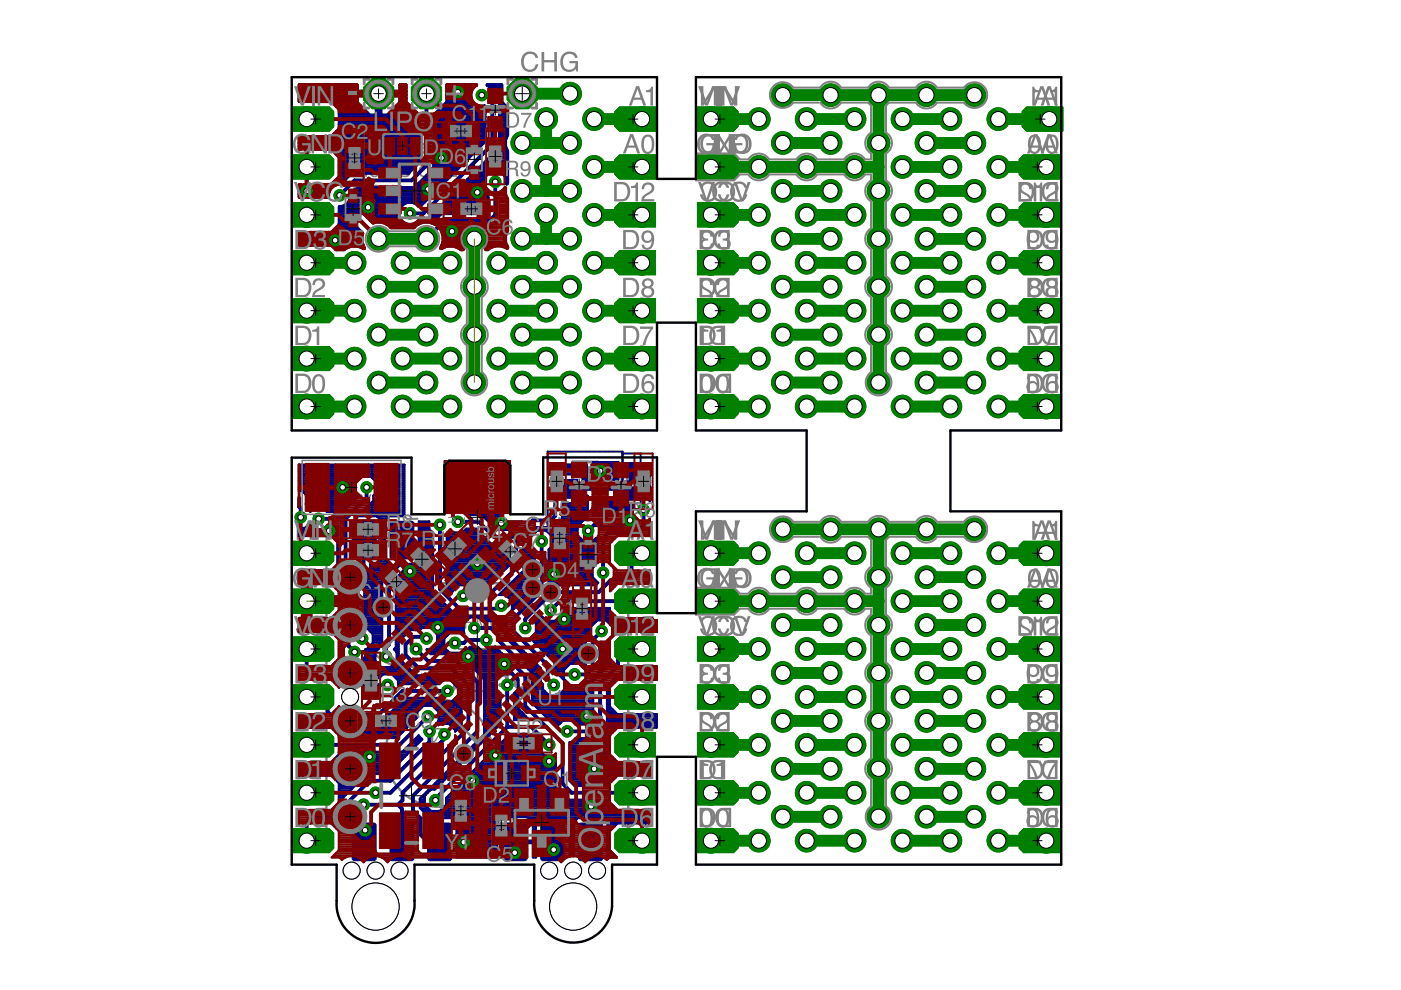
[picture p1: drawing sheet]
<svg xmlns="http://www.w3.org/2000/svg" width="297mm" height="210mm" viewBox="0 0 297 210" stroke-linecap="round" stroke-linejoin="round" font-family="sans-serif">
<path d="M121.5 103.7h5.1M124.1 101.1v5.1M132.8 102.1h2.2M133.9 101v2.1M97.1 146.5h8.2M101.2 142.4v8.2" fill="none" stroke="#000" stroke-width=".21"/>
<g fill="none" stroke="#808080" stroke-width=".32">
<path d="M67.6 99v3h1.5l.5-.5v-1l-.5-.5h-1.5M64.6 104.9l2 2M66.6 101h-2v-.5l.5-.5h1l.5 .5v1l-.5 .5h-1M66.6 104.9l-2 2M67.6 106.4h.5v.5h-.5zM69.1 103.9h2v1.5l-1-.5h-.5l-.5 .5v1l.5 .5h1l.5-.5M71.1 100h1l.5 .5v1l-.5 .5h-1l-.5-.5v-1zM72.1 106.4h.5v.5h-.5zM73.6 102v-1.5l.5-.5h1.5v2M73.6 106.9h2M75.6 104.9l-1-1v3M76.6 104.9l1 2 1-2"/>
<path d="M81.1 100h-1l-.5 .5v1.5h1.5l.5-.5-.5-.5h-1.5M83.1 100h1l.5 .5v1l-.5 .5h-1l-.5-.5v-1z"/>
</g>
<path d="M85 107.8v.9l1.3 1.3h2.2" fill="none" stroke="#808080" stroke-width=".42"/>
<g fill="#808080">
<path d="M153.3 110.3h.7l1.1 3.5 1.2-3.5h.6l-1.5 4.1h-.6z"/>
<path d="M152.5 110.3h.5v4.1h-.5z"/>
<path d="M148.6 110.3h.5v3.4l2.1-3.4h.7v4.1h-.6v-3.3l-2.1 3.3h-.6z"/>
<path d="M156.1 120.8a2.03 2.03 0 0 1 2.4-.1 2.03 2.03 0 0 1 .8 2.3 1.84 1.84 0 0 1-1.2 1.6 1.84 1.84 0 0 1-2-.5l-.1 .5h-.4v-2.2h1.8v.5h-1.3a1.35 1.35 0 0 0 1.5 1.3 1.35 1.35 0 0 0 1.2-1.6 1.35 1.35 0 0 0-.9-1.7 1.35 1.35 0 0 0-1.7 .8h-.5z"/>
<path d="M152.1 120.5h.5v3.3l2.1-3.3h.7v4.1h-.5v-3.3l-2.2 3.3h-.6z"/>
<path d="M148.9 130.9a1.98 1.98 0 0 1 2.4 0 1.98 1.98 0 0 1 .7 2.2 1.82 1.82 0 0 1-1.7 1.8 1.82 1.82 0 0 1-1.9-1.7h.6a1.3 1.3 0 0 0 1.5 1.2 1.3 1.3 0 0 0 1-1.6 1.32 1.32 0 0 0-.8-1.7 1.32 1.32 0 0 0-1.7 .8h-.6z"/>
<path d="M152.7 130.9a1.98 1.98 0 0 1 2.4 0 1.98 1.98 0 0 1 .7 2.2 1.82 1.82 0 0 1-1.7 1.8 1.82 1.82 0 0 1-1.9-1.7h.6a1.3 1.3 0 0 0 1.5 1.2 1.3 1.3 0 0 0 1-1.6 1.32 1.32 0 0 0-.8-1.7 1.32 1.32 0 0 0-1.7 .8h-.5z"/>
<path d="M155.6 130.6h.6l1.1 3.5 1.2-3.5h.6l-1.5 4.2h-.5z"/>
<path d="M148.9 141.2a1.35 1.35 0 0 1 1.4-.2 1.35 1.35 0 0 1 .8 1.2h-.5a.74 .74 0 0 0-.8-.9 .74 .74 0 0 0-.6 1.1l.3 .2h.6v.5a.82 .82 0 0 0-1.2 .7 .82 .82 0 0 0 1.2 .7l.4-.3 .2-.5h.5a1.36 1.36 0 0 1-1.7 1.3 1.36 1.36 0 0 1-.8-2l.4-.2a.97 .97 0 0 1-.2-1.6z"/>
<path d="M148.7 151.4a1.39 1.39 0 0 1 1.6-.3 1.39 1.39 0 0 1 .8 1.4h-.5a.81 .81 0 0 0-.6-1 .81 .81 0 0 0-1 .5 .81 .81 0 0 0 .5 1 2.25 2.25 0 0 1 1.7 2.1h-2.8v-.5h2.2a4 4 0 0 0-1.9-1.5l-.3-.9z"/>
<path d="M148.7 161.2h.4l.3 .6 .8 .2v.4h-1v2.8h-.5z"/>
<path d="M218.9 110.4h.4l.3 .6 .7 .2v.4h-.9v2.8h-.5z"/>
<path d="M219.2 130.8h.4l.3 .6 .8 .1v.4h-1v2.9h-.5z"/>
<path d="M216.4 131.1a1.39 1.39 0 0 1 1.5-.3 1.39 1.39 0 0 1 .8 1.4h-.5a.81 .81 0 0 0-.5-1 .81 .81 0 0 0-1.1 .5 .81 .81 0 0 0 .5 1 2.25 2.25 0 0 1 1.7 2.1h-2.7v-.5h2.1a4 4 0 0 0-1.8-1.5l-.4-.9z"/>
<path d="M217.9 161.3h2.8v.5h-2.3a7.4 7.4 0 0 1 1.7 3.4h-.6l-.4-1.6-1.2-1.9z"/>
<path d="M67.6 110.3h.7l1.1 3.5 1.2-3.5h.6l-1.5 4.1h-.6z"/>
<path d="M66.8 110.3h.5v4.1h-.5z"/>
<path d="M62.9 110.3h.5v3.4l2.1-3.4h.7v4.1h-.6v-3.3l-2.1 3.3h-.6z"/>
<path d="M70.4 120.8a2.03 2.03 0 0 1 2.4-.1 2.03 2.03 0 0 1 .8 2.3 1.84 1.84 0 0 1-1.2 1.6 1.84 1.84 0 0 1-2-.5l-.1 .5h-.4v-2.2h1.8v.5h-1.3a1.35 1.35 0 0 0 1.5 1.3 1.35 1.35 0 0 0 1.2-1.6 1.35 1.35 0 0 0-.9-1.7 1.35 1.35 0 0 0-1.7 .8h-.5z"/>
<path d="M66.4 120.5h.6v3.3l2-3.3h.7v4.1h-.5v-3.3l-2.2 3.3h-.6z"/>
<path d="M63.2 130.9a1.98 1.98 0 0 1 2.4 0 1.98 1.98 0 0 1 .7 2.2 1.82 1.82 0 0 1-1.7 1.8 1.82 1.82 0 0 1-1.9-1.7h.6a1.3 1.3 0 0 0 1.5 1.2 1.3 1.3 0 0 0 1-1.6 1.32 1.32 0 0 0-.8-1.7 1.32 1.32 0 0 0-1.7 .8h-.6z"/>
<path d="M67 130.9a1.98 1.98 0 0 1 2.4 0 1.98 1.98 0 0 1 .7 2.2 1.82 1.82 0 0 1-1.7 1.8 1.82 1.82 0 0 1-1.9-1.7h.6a1.3 1.3 0 0 0 1.5 1.2 1.3 1.3 0 0 0 1-1.6 1.32 1.32 0 0 0-.8-1.7 1.32 1.32 0 0 0-1.7 .8h-.5z"/>
<path d="M69.9 130.6h.6l1.1 3.5 1.2-3.5h.6l-1.5 4.2h-.5z"/>
<path d="M63.2 141.2a1.35 1.35 0 0 1 1.4-.2 1.35 1.35 0 0 1 .8 1.2h-.5a.74 .74 0 0 0-.8-.9 .74 .74 0 0 0-.6 1.1l.3 .2h.6v.5a.82 .82 0 0 0-1.2 .7 .82 .82 0 0 0 1.2 .7l.4-.3 .2-.5h.5a1.36 1.36 0 0 1-1.7 1.3 1.36 1.36 0 0 1-.8-2l.4-.2a.97 .97 0 0 1-.2-1.6z"/>
<path d="M63 151.4a1.39 1.39 0 0 1 1.6-.3 1.39 1.39 0 0 1 .8 1.4h-.5a.81 .81 0 0 0-.6-1 .81 .81 0 0 0-1 .5 .81 .81 0 0 0 .5 1 2.25 2.25 0 0 1 1.7 2.1h-2.8v-.5h2.2a4 4 0 0 0-1.9-1.5l-.3-.9z"/>
<path d="M63 161.2h.4l.3 .6 .8 .2v.4h-1v2.8h-.5z"/>
<path d="M133.8 110.4h.4l.3 .6 .8 .2v.4h-1v2.8h-.5z"/>
<path d="M133.5 130.8h.4l.3 .6 .8 .1v.4h-1v2.9h-.5z"/>
<path d="M130.3 131.1a1.39 1.39 0 0 1 1.6-.3 1.39 1.39 0 0 1 .8 1.4h-.5a.81 .81 0 0 0-.6-1 .81 .81 0 0 0-1 .5 .81 .81 0 0 0 .5 1 2.25 2.25 0 0 1 1.7 2.1h-2.8v-.5h2.2a4 4 0 0 0-1.8-1.5l-.4-.9z"/>
<path d="M132.2 161.3h2.8v.5h-2.3a7.4 7.4 0 0 1 1.7 3.4h-.6l-.4-1.6-1.2-1.9z"/>
<path d="M153.3 18.3h.7l1.1 3.5 1.2-3.5h.6l-1.5 4.1h-.6z"/>
<path d="M152.5 18.3h.5v4.1h-.5z"/>
<path d="M148.6 18.3h.5v3.3l2.1-3.3h.7v4.1h-.6v-3.3l-2.1 3.3h-.6z"/>
<path d="M156.1 28.7a2.03 2.03 0 0 1 2.4 0 2.03 2.03 0 0 1 .8 2.2 1.84 1.84 0 0 1-1.2 1.7 1.84 1.84 0 0 1-2-.6l-.1 .5h-.4v-2.2h1.8v.5h-1.3a1.35 1.35 0 0 0 1.5 1.4 1.35 1.35 0 0 0 1.2-1.7 1.35 1.35 0 0 0-.9-1.6 1.35 1.35 0 0 0-1.7 .8h-.5z"/>
<path d="M152.1 28.4h.5v3.4l2.1-3.4h.7v4.1h-.5v-3.3l-2.2 3.3h-.6z"/>
<path d="M148.9 38.9a1.98 1.98 0 0 1 2.4-.1 1.98 1.98 0 0 1 .7 2.3 1.82 1.82 0 0 1-1.7 1.7 1.82 1.82 0 0 1-1.9-1.6h.6a1.3 1.3 0 0 0 1.5 1.1 1.3 1.3 0 0 0 1-1.6 1.32 1.32 0 0 0-.8-1.7 1.32 1.32 0 0 0-1.7 .8h-.6z"/>
<path d="M152.7 38.9a1.98 1.98 0 0 1 2.4-.1 1.98 1.98 0 0 1 .7 2.3 1.82 1.82 0 0 1-1.7 1.7 1.82 1.82 0 0 1-1.9-1.6h.6a1.3 1.3 0 0 0 1.5 1.1 1.3 1.3 0 0 0 1-1.6 1.32 1.32 0 0 0-.8-1.7 1.32 1.32 0 0 0-1.7 .8h-.5z"/>
<path d="M155.6 38.6h.6l1.1 3.5 1.2-3.5h.6l-1.5 4.1h-.5z"/>
<path d="M148.9 49.1a1.35 1.35 0 0 1 1.4-.2 1.35 1.35 0 0 1 .8 1.3h-.5a.74 .74 0 0 0-.8-.9 .74 .74 0 0 0-.6 1.1l.3 .1 .6 .1v.4a.82 .82 0 0 0-1.2 .8 .82 .82 0 0 0 1.2 .7l.4-.3 .2-.6h.5a1.36 1.36 0 0 1-1.7 1.4 1.36 1.36 0 0 1-.8-2.1l.4-.2a.97 .97 0 0 1-.2-1.6z"/>
<path d="M148.7 59.4a1.39 1.39 0 0 1 1.6-.3 1.39 1.39 0 0 1 .8 1.3h-.5a.81 .81 0 0 0-.6-1 .81 .81 0 0 0-1 .5 .81 .81 0 0 0 .5 1.1 2.25 2.25 0 0 1 1.7 2h-2.8v-.5h2.2a4 4 0 0 0-1.9-1.5l-.3-.8z"/>
<path d="M148.7 69.2h.4l.3 .6 .8 .1v.4h-1v2.9h-.5z"/>
<path d="M218.9 18.4h.4l.3 .6 .7 .2v.3h-.9v2.9h-.5z"/>
<path d="M219.2 38.7h.4l.3 .6 .8 .2v.4h-1v2.8h-.5z"/>
<path d="M216.4 39a1.39 1.39 0 0 1 1.5-.2 1.39 1.39 0 0 1 .8 1.3h-.5a.81 .81 0 0 0-.5-1 .81 .81 0 0 0-1.1 .5 .81 .81 0 0 0 .5 1.1 2.25 2.25 0 0 1 1.7 2h-2.7v-.5h2.1a4 4 0 0 0-1.8-1.5l-.4-.8z"/>
<path d="M217.9 69.2h2.8v.5h-2.3a7.4 7.4 0 0 1 1.7 3.5h-.6l-.4-1.6-1.2-1.9z"/>
<path d="M149.5 121.2a2.39 2.39 0 0 1 1.8-.2v3.1h-1a1.41 1.41 0 0 1-1.2-1.9l.1-.6zM149.1 120.8a2.31 2.31 0 0 0 .7 3.8h2.1v-4.1a3.4 3.4 0 0 0-2.8 .3z"/>
<path d="M152.4 141.5a2.39 2.39 0 0 1 1.7-.2v3.1h-1a1.41 1.41 0 0 1-1.2-1.9l.1-.6zM152 141.1a2.31 2.31 0 0 0 .6 3.8h2.1v-4.1a3.4 3.4 0 0 0-2.7 .3z"/>
<path d="M152.4 151.7a2.39 2.39 0 0 1 1.7-.3v3.2h-1a1.41 1.41 0 0 1-1.2-1.9l.1-.6zM152 151.3a2.31 2.31 0 0 0 .6 3.7l2.1 .1v-4.1a3.4 3.4 0 0 0-2.7 .3z"/>
<path d="M151.4 161.8a2.39 2.39 0 0 1 1.8-.2v3.2h-1a1.41 1.41 0 0 1-1.3-2l.2-.5zM151 161.5a2.31 2.31 0 0 0 .7 3.7h2.1v-4.1a3.4 3.4 0 0 0-2.8 .4z"/>
<path d="M148.9 171.7a3 3 0 0 0 .2 3.6 1.37 1.37 0 0 0 1.5-.1 1.37 1.37 0 0 0 .6-1.3 2.31 2.31 0 0 0-1-2.5 1.32 1.32 0 0 0-1.3 .3zM149.3 172a.9 .9 0 0 1 1 .1 .9 .9 0 0 1 .3 1 1.86 1.86 0 0 1-.6 1.9h-.4a2.18 2.18 0 0 1-.6-2.5z"/>
<path d="M152.7 172a2.39 2.39 0 0 1 1.8-.2v3.1h-1a1.41 1.41 0 0 1-1.3-1.9l.2-.6zM152.3 171.6a2.31 2.31 0 0 0 .7 3.8h2v-4.1a3.4 3.4 0 0 0-2.7 .3z"/>
<path d="M222.5 110.9l.6 1.9h-1.3zM222.1 110.3l-1.5 4.1h.6l.5-1.2h1.6l.4 1.2h.6l-1.6-4.1z"/>
<path d="M222.5 121.1l.6 1.8h-1.3zM222.1 120.5l-1.5 4.1h.6l.5-1.2h1.6l.4 1.2h.6l-1.6-4.1z"/>
<path d="M218.4 120.9a3 3 0 0 0 .3 3.6 1.37 1.37 0 0 0 1.4 0 1.37 1.37 0 0 0 .6-1.4 2.31 2.31 0 0 0-1-2.5 1.32 1.32 0 0 0-1.3 .3zM218.8 121.2a.9 .9 0 0 1 1.1 .1 .9 .9 0 0 1 .3 1 1.86 1.86 0 0 1-.6 1.9h-.5a2.18 2.18 0 0 1-.5-2.5z"/>
<path d="M221.9 131.4a2.39 2.39 0 0 1 1.8-.3v3.2h-1a1.41 1.41 0 0 1-1.3-1.9l.2-.6zM221.5 131a2.31 2.31 0 0 0 .7 3.7l2 .1v-4.2a3.4 3.4 0 0 0-2.7 .4z"/>
<path d="M221.9 141.5a2.39 2.39 0 0 1 1.8-.2v3.1h-1a1.41 1.41 0 0 1-1.3-1.9l.2-.6zM221.5 141.1a2.31 2.31 0 0 0 .7 3.8h2v-4.1a3.4 3.4 0 0 0-2.7 .3z"/>
<path d="M218 141.3a2.94 2.94 0 0 0 .5 3.6 1.17 1.17 0 0 0 1.8-1h-.5a.75 .75 0 0 1-.8 .7 .75 .75 0 0 1-.7-.8l-.1-.7a1.31 1.31 0 0 0 2.2-.4 1.31 1.31 0 0 0-1.3-1.8l-.8 .2zM218.5 141.6a.84 .84 0 0 1 1.2 .1 .84 .84 0 0 1-.2 1.2 .84 .84 0 0 1-1.2-.4v-.5z"/>
<path d="M221.9 151.7a2.39 2.39 0 0 1 1.8-.3v3.2h-1a1.41 1.41 0 0 1-1.3-1.9l.2-.6zM221.5 151.3a2.31 2.31 0 0 0 .7 3.7l2 .1v-4.1a3.4 3.4 0 0 0-2.7 .3z"/>
<path d="M218.7 152.2a.67 .67 0 0 1 1.3 0 .67 .67 0 0 1-1.3 0zM218.5 154a.82 .82 0 0 1 1.6 0 .82 .82 0 0 1-1.6 0zM218.4 151.4a.95 .95 0 0 0 .2 1.5 1.25 1.25 0 0 0-.5 1.7 1.25 1.25 0 0 0 1.8 .5 1.15 1.15 0 0 0 .8-1 1.15 1.15 0 0 0-.7-1.2 1.05 1.05 0 0 0 .4-1.4 1.05 1.05 0 0 0-1.4-.4z"/>
<path d="M221.9 161.8a2.39 2.39 0 0 1 1.8-.2v3.2h-1a1.41 1.41 0 0 1-1.3-2l.2-.5zM221.5 161.5a2.31 2.31 0 0 0 .7 3.7h2v-4.1a3.4 3.4 0 0 0-2.7 .4z"/>
<path d="M221.9 172a2.39 2.39 0 0 1 1.8-.2v3.1h-1a1.41 1.41 0 0 1-1.3-1.9l.2-.6zM221.5 171.6a2.31 2.31 0 0 0 .7 3.8h2v-4.1a3.4 3.4 0 0 0-2.7 .3z"/>
<path d="M218 171.7l-.3 .7h.5a.79 .79 0 0 1 .9-.6 .79 .79 0 0 1 .7 .9v.6a1.34 1.34 0 0 0-1.9 0 1.34 1.34 0 0 0 .1 2 1.34 1.34 0 0 0 1.9-.2 2.96 2.96 0 0 0-.4-3.6l-.9-.1zM218.1 174.1a.86 .86 0 0 1 1.7 0 .86 .86 0 0 1-1.7 0z"/>
<path d="M63.8 121.2a2.39 2.39 0 0 1 1.8-.2v3.1h-1a1.41 1.41 0 0 1-1.2-1.9l.1-.6zM63.4 120.8a2.31 2.31 0 0 0 .7 3.8h2.1v-4.1a3.4 3.4 0 0 0-2.8 .3z"/>
<path d="M66.7 141.5a2.39 2.39 0 0 1 1.7-.2v3.1h-.9a1.41 1.41 0 0 1-1.3-1.9l.1-.6zM66.3 141.1a2.31 2.31 0 0 0 .6 3.8h2.1v-4.1a3.4 3.4 0 0 0-2.7 .3z"/>
<path d="M66.7 151.7a2.39 2.39 0 0 1 1.7-.3v3.2h-.9a1.41 1.41 0 0 1-1.3-1.9l.1-.6zM66.3 151.3a2.31 2.31 0 0 0 .6 3.7l2.1 .1v-4.1a3.4 3.4 0 0 0-2.7 .3z"/>
<path d="M65.7 161.8a2.39 2.39 0 0 1 1.8-.2v3.2h-1a1.41 1.41 0 0 1-1.3-2l.2-.5zM65.3 161.5a2.31 2.31 0 0 0 .7 3.7h2.1v-4.1a3.4 3.4 0 0 0-2.8 .4z"/>
<path d="M63.2 171.7a3 3 0 0 0 .2 3.6 1.37 1.37 0 0 0 1.5-.1 1.37 1.37 0 0 0 .6-1.3 2.31 2.31 0 0 0-1-2.5 1.32 1.32 0 0 0-1.3 .3zM63.6 172a.9 .9 0 0 1 1 .1 .9 .9 0 0 1 .3 1 1.86 1.86 0 0 1-.6 1.9h-.4a2.18 2.18 0 0 1-.6-2.5z"/>
<path d="M67 172a2.39 2.39 0 0 1 1.8-.2v3.1h-1a1.41 1.41 0 0 1-1.3-1.9l.2-.6zM66.6 171.6a2.31 2.31 0 0 0 .7 3.8h2v-4.1a3.4 3.4 0 0 0-2.7 .3z"/>
<path d="M136.8 110.9l.6 1.9h-1.3zM136.4 110.3l-1.5 4.1h.6l.5-1.2h1.6l.4 1.2h.6l-1.5-4.1z"/>
<path d="M136.8 121.1l.6 1.8h-1.3zM136.4 120.5l-1.5 4.1h.6l.5-1.2h1.6l.4 1.2h.6l-1.5-4.1z"/>
<path d="M132.7 120.9a3 3 0 0 0 .3 3.6 1.37 1.37 0 0 0 1.4 0 1.37 1.37 0 0 0 .6-1.4 2.31 2.31 0 0 0-1-2.5 1.32 1.32 0 0 0-1.3 .3zM133.1 121.2a.9 .9 0 0 1 1.1 .1 .9 .9 0 0 1 .3 1 1.86 1.86 0 0 1-.6 1.9h-.5a2.18 2.18 0 0 1-.5-2.5z"/>
<path d="M136.2 131.4a2.39 2.39 0 0 1 1.8-.3v3.2h-1a1.41 1.41 0 0 1-1.3-1.9l.2-.6zM135.8 131a2.31 2.31 0 0 0 .7 3.7l2 .1v-4.2a3.4 3.4 0 0 0-2.7 .4z"/>
<path d="M136.2 141.5a2.39 2.39 0 0 1 1.8-.2v3.1h-1a1.41 1.41 0 0 1-1.3-1.9l.2-.6zM135.8 141.1a2.31 2.31 0 0 0 .7 3.8h2v-4.1a3.4 3.4 0 0 0-2.7 .3z"/>
<path d="M132.3 141.3a2.94 2.94 0 0 0 .5 3.6 1.17 1.17 0 0 0 1.8-1h-.5a.75 .75 0 0 1-.8 .7 .75 .75 0 0 1-.7-.8l-.1-.7a1.31 1.31 0 0 0 2.2-.4 1.31 1.31 0 0 0-1.3-1.8l-.8 .2zM132.8 141.6a.84 .84 0 0 1 1.2 .1 .84 .84 0 0 1-.2 1.2 .84 .84 0 0 1-1.2-.4v-.5z"/>
<path d="M136.2 151.7a2.39 2.39 0 0 1 1.8-.3v3.2h-1a1.41 1.41 0 0 1-1.3-1.9l.2-.6zM135.8 151.3a2.31 2.31 0 0 0 .7 3.7l2 .1v-4.1a3.4 3.4 0 0 0-2.7 .3z"/>
<path d="M133 152.2a.67 .67 0 0 1 1.3 0 .67 .67 0 0 1-1.3 0zM132.8 154a.82 .82 0 0 1 1.6 0 .82 .82 0 0 1-1.6 0zM132.7 151.4a.95 .95 0 0 0 .2 1.5 1.25 1.25 0 0 0-.5 1.7 1.25 1.25 0 0 0 1.8 .5 1.15 1.15 0 0 0 .8-1 1.15 1.15 0 0 0-.7-1.2 1.05 1.05 0 0 0 .4-1.4 1.05 1.05 0 0 0-1.4-.4z"/>
<path d="M136.2 161.8a2.39 2.39 0 0 1 1.8-.2v3.2h-1a1.41 1.41 0 0 1-1.3-2l.2-.5zM135.8 161.5a2.31 2.31 0 0 0 .7 3.7h2v-4.1a3.4 3.4 0 0 0-2.7 .4z"/>
<path d="M136.2 172a2.39 2.39 0 0 1 1.8-.2v3.1h-1a1.41 1.41 0 0 1-1.3-1.9l.2-.6zM135.8 171.6a2.31 2.31 0 0 0 .7 3.8h2v-4.1a3.4 3.4 0 0 0-2.7 .3z"/>
<path d="M132.3 171.7l-.3 .7h.5a.79 .79 0 0 1 .9-.6 .79 .79 0 0 1 .7 .9v.6a1.34 1.34 0 0 0-1.9 0 1.34 1.34 0 0 0 .1 2 1.34 1.34 0 0 0 1.9-.2 2.96 2.96 0 0 0-.4-3.6l-.9-.1zM132.4 174.1a.86 .86 0 0 1 1.7 0 .86 .86 0 0 1-1.7 0z"/>
<path d="M94.9 29.6a1.75 1.75 0 0 0-.2 2.4 1.75 1.75 0 0 0 2.5 .2 1.76 1.76 0 0 0 0-2.3 1.76 1.76 0 0 0-2.3-.3zM95.1 30a1.22 1.22 0 0 1 1.6-.1 1.22 1.22 0 0 1 .4 1.5 1.15 1.15 0 0 1-1.4 .9 1.15 1.15 0 0 1-.9-1.4zM92.4 30.7a.81 .81 0 0 1 1 .2 .81 .81 0 0 1 .1 .9 .68 .68 0 0 1-.9 .5 .68 .68 0 0 1-.4-.9zM92.1 30.5a1.31 1.31 0 0 0-.3 1.4 1.31 1.31 0 0 0 1.2 .8l.5-.3v1.2h.4v-3.4h-.4v.4a.91 .91 0 0 0-1.4-.1zM89.6 30.5l-.2 .4-.1 .7h1.7a.68 .68 0 0 1-.5 .8 .68 .68 0 0 1-.8-.5h-.4a1.15 1.15 0 0 0 1.6 .7 1.15 1.15 0 0 0 .5-1.7 1.1 1.1 0 0 0-1.8-.4zM89.9 30.7a.68 .68 0 0 1 .8-.1 .68 .68 0 0 1 .3 .6h-1.3zM87.1 30.3l-.3 .6v1.7h.4v-1.5a.6 .6 0 0 1 .8-.5 .6 .6 0 0 1 .4 .8v1.2h.4v-2.4h-.4v.4l-.6-.4zM85 29.8l.5 1.5h-1zM84.7 29.3l-1.2 3.3h.5l.3-1h1.3l.4 1h.5l-1.3-3.3zM82.8 29.3v3.3h.4v-3.3zM80.7 31.4l.2 .1a.74 .74 0 0 1 .9 .6 .7 .7 0 0 1-.9 .1 .7 .7 0 0 1-.2-.8zM80.4 30.5l-.1 1.8h-.3v.3a.46 .46 0 0 0 .6-.3 .82 .82 0 0 0 1.2 .3 .82 .82 0 0 0 .3-1.1l-1.4-.4a.54 .54 0 0 1 .5-.6 .54 .54 0 0 1 .6 .5h.3a1.04 1.04 0 0 0-1.7-.5zM78.4 30.2l.1 .4a.62 .62 0 0 1 .7 .6v1.4h.4v-2.4h-.4v.4l-.4-.4zM75.1 30.3l-.3 .5v1.8h.5v-1.6a.52 .52 0 0 1 .6-.4 .52 .52 0 0 1 .3 .6v1.4h.5v-1.5a.54 .54 0 0 1 .6-.5 .54 .54 0 0 1 .4 .8v1.2h.4v-2.4h-.4v.4a.79 .79 0 0 0-1.4 0l-.5-.4z"/>
<path d="M96.5 34.2v2.9h-1.7v.4h2.1v-3.3zM94 35.1v2.4h.4v-2.4zM94 34.2v.5h.4v-.5zM92 35.6a.81 .81 0 0 1 .9 .1 .81 .81 0 0 1 .1 1 .68 .68 0 0 1-.9 .5 .68 .68 0 0 1-.4-.9zM91.6 35.3a1.31 1.31 0 0 0-.3 1.4 1.31 1.31 0 0 0 1.2 .9l.5-.4v1.3h.4v-3.4h-.4v.3a.91 .91 0 0 0-1.4-.1zM89.4 35.5a.85 .85 0 0 1 1.1 .2 .85 .85 0 0 1 0 1.1 .72 .72 0 0 1-.9 .4 .72 .72 0 0 1-.4-.9zM89.1 35.3a1.26 1.26 0 0 0-.1 1.8 1.26 1.26 0 0 0 1.7 .1 1.26 1.26 0 0 0 .1-1.7 1.26 1.26 0 0 0-1.7-.2zM84.7 34.6l-.1 .6h.4a.78 .78 0 0 1 .8-.7 .78 .78 0 0 1 .7 .7l-.3 .3a1.99 1.99 0 0 0-1.7 .8 1.3 1.3 0 0 0 .7 1.2 1.3 1.3 0 0 0 1.4-.1 1.04 1.04 0 0 0 .5-1h-.4a.93 .93 0 0 1-.8 .8 .93 .93 0 0 1-1-.6v-.1a2.22 2.22 0 0 1 1.6-.7 .94 .94 0 0 0 .4-1.1 .94 .94 0 0 0-1.1-.6l-.6 .1zM82.3 35.2l-.3 .5v1.8h.4v-1.5a.6 .6 0 0 1 .7-.6 .6 .6 0 0 1 .5 .8v1.3h.4v-3.3h-.4v1.2l-.6-.3zM81 35.1v2.4h.4v-2.4zM81 34.2v.5h.4v-.5zM78.6 35.4l-.2 .3-.1 .7h1.8a.68 .68 0 0 1-.5 .8 .68 .68 0 0 1-.8-.5h-.4a1.15 1.15 0 0 0 1.5 .8 1.15 1.15 0 0 0 .5-1.7 1.1 1.1 0 0 0-1.8-.4zM79 35.5a.68 .68 0 0 1 .7 0 .68 .68 0 0 1 .4 .6h-1.4zM77.4 34.2v3.3h.4v-3.3zM75.4 35.6a.74 .74 0 0 1 1 0 .74 .74 0 0 1 .1 1 .68 .68 0 0 1-.8 .6 .68 .68 0 0 1-.5-.9zM74.9 34.2v3.3h.3v-.3a.99 .99 0 0 0 1.2 .3 .99 .99 0 0 0 .6-1.2 1.02 1.02 0 0 0-.5-1.1 1.02 1.02 0 0 0-1.3 .2v-1.2z"/>
<path d="M84.8 40l.9 2.4h.4l.9-2.4h-.4l-.7 1.9-.7-1.9zM83.1 39.2v3.2h.5v-2.3h.7v-.3l-.6-.2-.2-.4zM81.3 41.9v.5h.5v-.5zM78.9 39.4a2.43 2.43 0 0 0 .2 2.9 1.19 1.19 0 0 0 1.4-.2 1.19 1.19 0 0 0 .3-1.3 1.24 1.24 0 0 0-.3-1.3 1.24 1.24 0 0 0-1.4-.2zM79.3 39.7a.72 .72 0 0 1 .8 0 .72 .72 0 0 1 .2 .8 1.06 1.06 0 0 1-.8 1.6 2 2 0 0 1-.2-2.4zM77.5 41.9v.5h.5v-.5zM75.1 39.4a2.43 2.43 0 0 0 .2 2.9 1.19 1.19 0 0 0 1.3-.2 1.19 1.19 0 0 0 .4-1.3 1.24 1.24 0 0 0-.4-1.3 1.24 1.24 0 0 0-1.3-.2zM75.4 39.7a.72 .72 0 0 1 .9 0 .72 .72 0 0 1 .2 .8 1.06 1.06 0 0 1-.8 1.6 2 2 0 0 1-.3-2.4z"/>
<path d="M149.5 29.1a2.39 2.39 0 0 1 1.8-.2v3.2h-1a1.41 1.41 0 0 1-1.2-1.9l.1-.6zM149.1 28.8a2.31 2.31 0 0 0 .7 3.7h2.1v-4.1a3.4 3.4 0 0 0-2.8 .4z"/>
<path d="M152.4 49.5a2.39 2.39 0 0 1 1.7-.3v3.2h-1a1.41 1.41 0 0 1-1.2-1.9l.1-.6zM152 49.1a2.31 2.31 0 0 0 .6 3.7l2.1 .1v-4.2a3.4 3.4 0 0 0-2.7 .4z"/>
<path d="M152.4 59.6a2.39 2.39 0 0 1 1.7-.2v3.1h-1a1.41 1.41 0 0 1-1.2-1.9l.1-.6zM152 59.2a2.31 2.31 0 0 0 .6 3.8h2.1v-4.1a3.4 3.4 0 0 0-2.7 .3z"/>
<path d="M151.4 69.8a2.39 2.39 0 0 1 1.8-.3v3.2h-1a1.41 1.41 0 0 1-1.3-1.9l.2-.6zM151 69.4a2.31 2.31 0 0 0 .7 3.7l2.1 .1v-4.1a3.4 3.4 0 0 0-2.8 .3z"/>
<path d="M148.9 79.7a3 3 0 0 0 .2 3.5 1.37 1.37 0 0 0 1.5 0 1.37 1.37 0 0 0 .6-1.4 2.31 2.31 0 0 0-1-2.4 1.32 1.32 0 0 0-1.3 .3zM149.3 80a.9 .9 0 0 1 1 0 .9 .9 0 0 1 .3 1 1.86 1.86 0 0 1-.6 1.9h-.4a2.18 2.18 0 0 1-.6-2.4z"/>
<path d="M152.7 79.9a2.39 2.39 0 0 1 1.8-.2v3.2h-1a1.41 1.41 0 0 1-1.3-2l.2-.5zM152.3 79.6a2.31 2.31 0 0 0 .7 3.7h2v-4.1a3.4 3.4 0 0 0-2.7 .4z"/>
<path d="M222.5 18.9l.6 1.8h-1.3zM222.1 18.3l-1.5 4.1h.6l.5-1.2h1.6l.4 1.2h.6l-1.6-4.1z"/>
<path d="M222.5 29l.6 1.9h-1.3zM222.1 28.4l-1.5 4.1h.6l.5-1.2h1.6l.4 1.2h.6l-1.6-4.1z"/>
<path d="M218.4 28.9a3 3 0 0 0 .3 3.6 1.37 1.37 0 0 0 1.4-.1 1.37 1.37 0 0 0 .6-1.4 2.31 2.31 0 0 0-1-2.4 1.32 1.32 0 0 0-1.3 .3zM218.8 29.2a.9 .9 0 0 1 1.1 0 .9 .9 0 0 1 .3 1.1 1.86 1.86 0 0 1-.6 1.9h-.5a2.18 2.18 0 0 1-.5-2.5z"/>
<path d="M221.9 39.3a2.39 2.39 0 0 1 1.8-.2v3.1h-1a1.41 1.41 0 0 1-1.3-1.9l.2-.6zM221.5 38.9a2.31 2.31 0 0 0 .7 3.8h2v-4.1a3.4 3.4 0 0 0-2.7 .3z"/>
<path d="M221.9 49.5a2.39 2.39 0 0 1 1.8-.3v3.2h-1a1.41 1.41 0 0 1-1.3-1.9l.2-.6zM221.5 49.1a2.31 2.31 0 0 0 .7 3.7l2 .1v-4.2a3.4 3.4 0 0 0-2.7 .4z"/>
<path d="M218 49.3a2.94 2.94 0 0 0 .5 3.5 1.17 1.17 0 0 0 1.8-.9h-.5a.75 .75 0 0 1-.8 .7 .75 .75 0 0 1-.7-.8l-.1-.8a1.31 1.31 0 0 0 2.2-.4 1.31 1.31 0 0 0-1.3-1.8l-.8 .2zM218.5 49.5a.84 .84 0 0 1 1.2 .1 .84 .84 0 0 1-.2 1.3 .84 .84 0 0 1-1.2-.4v-.6z"/>
<path d="M221.9 59.6a2.39 2.39 0 0 1 1.8-.2v3.1h-1a1.41 1.41 0 0 1-1.3-1.9l.2-.6zM221.5 59.2a2.31 2.31 0 0 0 .7 3.8h2v-4.1a3.4 3.4 0 0 0-2.7 .3z"/>
<path d="M218.7 60.1a.67 .67 0 0 1 1.3 0 .67 .67 0 0 1-1.3 0zM218.5 61.9a.82 .82 0 0 1 1.6 0 .82 .82 0 0 1-1.6 0zM218.4 59.3a.95 .95 0 0 0 .2 1.6 1.25 1.25 0 0 0-.5 1.7 1.25 1.25 0 0 0 1.8 .5 1.15 1.15 0 0 0 .8-1.1 1.15 1.15 0 0 0-.7-1.1 1.05 1.05 0 0 0 .4-1.4 1.05 1.05 0 0 0-1.4-.5z"/>
<path d="M221.9 69.8a2.39 2.39 0 0 1 1.8-.3v3.2h-1a1.41 1.41 0 0 1-1.3-1.9l.2-.6zM221.5 69.4a2.31 2.31 0 0 0 .7 3.7l2 .1v-4.1a3.4 3.4 0 0 0-2.7 .3z"/>
<path d="M221.9 79.9a2.39 2.39 0 0 1 1.8-.2v3.2h-1a1.41 1.41 0 0 1-1.3-2l.2-.5zM221.5 79.6a2.31 2.31 0 0 0 .7 3.7h2v-4.1a3.4 3.4 0 0 0-2.7 .4z"/>
<path d="M218 79.7l-.3 .7h.5a.79 .79 0 0 1 .9-.6 .79 .79 0 0 1 .7 .8v.7a1.34 1.34 0 0 0-1.9 0 1.34 1.34 0 0 0 .1 1.9 1.34 1.34 0 0 0 1.9-.2 2.96 2.96 0 0 0-.4-3.5l-.9-.2zM218.1 82.1a.86 .86 0 0 1 1.7 0 .86 .86 0 0 1-1.7 0z"/>
</g>
<path d="M90.6 143.1l2.8 4.3M93.4 143.1l-2.8 4.3M95.2 143.1l2.9 4.3M98.1 143.1l-2.9 4.3M99.9 147.4v-4.3l1.4 1.4 1.5-1.4v4.3M104.6 143.1h2.8v4.3M106 145.2h1.4M110.7 145.9l-1.4 1.5M112.1 145.9h-2.1l-.7-.7v-1.4l.7-.7h2.1v4.3" fill="none" stroke="#808080" stroke-width=".83"/>
<g fill="#808080">
<path d="M118.4 109.6v1.9a1.32 1.32 0 0 0 1.3 1.5 1.32 1.32 0 0 0 1.3-1.5v-1.9h-.5v2.1a.85 .85 0 0 1-.8 .9 .85 .85 0 0 1-.9-.9v-2.1zM115.9 110a1.05 1.05 0 0 0 .6 1.7l.7 .4 .2 .5h-1.7v.3h2.2a1.88 1.88 0 0 0-1.5-1.7 .65 .65 0 0 1 .2-1.1 .65 .65 0 0 1 .8 .8h.4a1.1 1.1 0 0 0-.6-1.1 1.1 1.1 0 0 0-1.3 .2z"/>
<path d="M132.7 106.7a1.43 1.43 0 0 0-.5 1.4 1.43 1.43 0 0 0 1 1.1v-.4a1.06 1.06 0 0 1-.6-1.4 1.06 1.06 0 0 1 1.3-.6 1.04 1.04 0 0 1 1.3 .8 1.04 1.04 0 0 1-.9 1.2v.4a1.48 1.48 0 0 0 1.3-1.7 1.48 1.48 0 0 0-1.7-1.2l-.7 .1zM132.6 109.9a.99 .99 0 0 0-.2 1.2 .99 .99 0 0 0 1.1 .5l.3-.3a.95 .95 0 0 0 1.2 .4 .95 .95 0 0 0 .6-1.1 .99 .99 0 0 0-1-1v.4a.66 .66 0 0 1 .7 .9 .66 .66 0 0 1-1.2 .1v-.6l-.4 .1a.57 .57 0 0 1-.7 .7 .57 .57 0 0 1-.2-.9l.6-.3v-.4z"/>
</g>
<path d="M69.2 114.5v64M133.2 114.5v64M79.8 126.1a8.9 8.9 0 0 1 6.2-2.4h20.3a9 9 0 0 1 10.2 8.8 9 9 0 0 1-10.2 8.9h-20.3a8.9 8.9 0 0 1-8.3-5.6 8.9 8.9 0 0 1 2.1-9.7z" fill="none" stroke="#808080" stroke-width=".51"/>
<path d="M121.4 98h5.3v11.3h-5.3zM133 101.1v1.9M134.8 101.1v1.9" fill="none" stroke="#808080" stroke-width=".61"/>
<g fill="#808080" stroke="#808080" stroke-width=".21">
<path d="M118.9 102.7h2.3v1.9h-2.3z"/>
<path d="M126.9 106.5h2.3v1.8h-2.3z"/>
<path d="M126.9 99h2.3v1.8h-2.3z"/>
<path d="M132.7 99.8h2.4v1.2h-2.4z"/>
<path d="M132.7 103.1h2.4v1.2h-2.4z"/>
</g>
<g fill="#808080">
<path d="M113.9 167.6h2.2v-2.1h.8v2.1h2.1v.9h-2.1v2.1h-.8v-2.1h-2.2z"/>
<path d="M108.1 165.7h.9v2.4h-.9z"/>
<path d="M125 170.2l1.6 .5-1.6 .6zM123.6 169.1v.5l1 .4v1.4l-1 .4v.5l3.5-1.3v-.6zM123.6 165.8v.5l2.9 1.9h-2.9v.5h3.5v-.6l-2.9-1.8h2.9v-.5zM123.6 163.6v.5h3.1v1.2h.4v-2.9h-.4v1.2z"/>
</g>
<circle cx="93.1" cy="159.7" r="11.4" fill="none" stroke="#808080" stroke-width=".51"/>
<g fill="#808080">
<path d="M91.8 162.9a1.1 1.1 0 0 0-.3 1.1 1.1 1.1 0 0 0 .9 .8v-.3a.68 .68 0 0 1-.6-.7 .68 .68 0 0 1 .6-.7l.2 .2a1.44 1.44 0 0 0 .8 1.4 .95 .95 0 0 0 .8-1 .95 .95 0 0 0-.8-.9v.3a.6 .6 0 0 1 .5 .7 .6 .6 0 0 1-.6 .5l-.1-.1a2.1 2.1 0 0 0-.7-1.4zM91.6 161.9v.3h2.5v-.3zM92.4 160.4h1.2l-1.2 .8zM91.6 160.1v.3h.6v1.1h.3l1.6-1.2v-.2h-1.7v-.4h-.2v.4zM92.4 158.4h1.2l-1.2 .8zM91.6 158.1v.3h.6v1.1h.3l1.6-1.1v-.3h-1.7v-.4h-.2v.4zM91.6 155.8v1.7a1.41 1.41 0 0 0 1.3-1.1 .5 .5 0 0 1 .6-.2 .5 .5 0 0 1 .3 .6 .5 .5 0 0 1-.6 .3v.3a.83 .83 0 0 0 .9-.6 .83 .83 0 0 0-.6-1 .83 .83 0 0 0-1 .6l-.6 .7v-1.3zM91.6 154.3v.4h1.7v.6h.3l.1-.5 .3-.2v-.3z"/>
<path d="M106.5 130.8v2.5h.4v-1.8h.6v-.2l-.5-.1-.2-.4zM104.3 131a1.76 1.76 0 0 0 .3 2.3 1.06 1.06 0 0 0 1.1-1.5 .87 .87 0 0 0-.4-.9 .87 .87 0 0 0-1 .1zM104.5 131.2l.3-.1a1.16 1.16 0 0 1 .5 1.6 .5 .5 0 0 1-.6 .3 .5 .5 0 0 1-.4-.6zM101.1 130.7v2.6h.3v-2.2l.8 2.2h.3l.7-2.2v2.2h.4v-2.6h-.5l-.8 2.2-.7-2.2zM98.5 130.7v2.6h.4v-1.2h1.3v1.2h.4v-2.6h-.4v1.1h-1.3v-1.1zM96.6 131.4v.3l1.1 1.3h-1.1v.3h1.6v-.3l-1.1-1.3h1v-.3zM93.2 130.7l.9 1.3-.9 1.3h.4l.7-1.1 .7 1.1h.4l-.9-1.3 .9-1.3h-.5l-.6 1-.7-1zM91 130.7v.3h.8v2.3h.4v-2.3h.8v-.3zM90 131.1l.4 1.1h-.8zM89.8 130.7l-1 2.6h.4l.3-.8h1l.3 .8h.3l-.9-2.6zM88.2 130.7v2.3h-1.3v.3h1.6v-2.6z"/>
</g>
<path d="M124.7 98h-3.3v2.2M121.4 107.1v2.2h3.3" fill="none" stroke="#808080" stroke-width=".61"/>
<path d="M133.8 102.1h.2" fill="none" stroke="#808080" stroke-width="1.6"/>
<g fill="#000080" stroke="#000080" stroke-width=".21">
<path d="M116 95.7h.2v16l-.2-.1z"/>
<path d="M131.9 95.7h.2l-.1 16-.1-.1z"/>
<path d="M116 95.7h16l.1 .1-16 .1z"/>
<path d="M116 111.5l16-.1 .1 .2-16 .1z"/>
<path d="M94.2 97.7h14v11.2h-14z"/>
<path d="M131.9 96.1h.2l-.1 12-.1-.1z"/>
<path d="M131.9 107.9l4-.1v.2l-4 .1z"/>
<path d="M135.7 96.1h.2v12l-.2-.1z"/>
<path d="M131.9 96.1h4v.1l-4 .1z"/>
<path d="M94.2 97.7h14v10.6h-14z"/>
<path d="M116.9 101.7h5.5v3.9h-5.5z"/>
<path d="M125.7 105.5h5.6v3.9h-5.6z"/>
<path d="M125.7 97.9h5.6v3.9h-5.6z"/>
<path d="M132.1 98.1h3.6v2.8h-3.6z"/>
<path d="M132.1 103.3h3.6v2.8h-3.6z"/>
</g>
<g fill="#000080" stroke="#000080" stroke-width=".21">
<path d="M74.7 110.7l.5-.2h4l.5 .2 .1 7.3-.3 .4-4.3 .1-.5-.2z" fill-rule="evenodd"/>
<path d="M82.7 110.7l.5-.2h4l.5 .2 .1 7.3-.3 .4-4.3 .1-.5-.2z" fill-rule="evenodd"/>
<path d="M74.7 174.7l.5-.2h4l.5 .2 .1 7.3-.3 .4-4.3 .1-.5-.2z" fill-rule="evenodd"/>
<path d="M82.7 174.7l.5-.2h4l.5 .2 .1 7.3-.3 .4-4.3 .1-.5-.2z" fill-rule="evenodd"/>
<path d="M90.7 174.7l.5-.2h4l.5 .2 .1 7.3-.3 .4-4.3 .1-.5-.2z" fill-rule="evenodd"/>
<path d="M106.7 174.7l.5-.2h4l.5 .2v7.3l-.2 .4-4.3 .1-.5-.2z" fill-rule="evenodd"/>
<path d="M114.7 174.7l.5-.2h4l.5 .2v7.3l-.2 .4-4.3 .1-.5-.2z" fill-rule="evenodd"/>
<path d="M122.7 174.7l.5-.2h4l.5 .2v7.3l-.2 .4-4.3 .1-.5-.2z" fill-rule="evenodd"/>
</g>
<g fill="none" stroke="#000080" stroke-width=".83">
<path d="M63.5 19.3h12.1M63.5 18.6h12.1M84.9 19.3h1.1M84.9 18.6h1.1M90.4 19.9v15.2l-3.2 3.1h-12l-3.2 3.2M94.8 19.3h5.1M94.8 18.6h5.5M104 18.6h2.3M105.7 19.3h.6M63.5 39.6h6.9M63.5 31.1h25.3M63.5 30.3h25.3"/>
<path d="M63.5 29.5h25.3M63.5 20.9h12.1M63.5 20.1h16.4M64.6 39.4v-.2h.8v.2M64.6 39.4h.1M64.6 31.4v.2h.8v-.2M64.6 31.4h.1M65 30.3v10.5M65.4 31.4l1 .2h3.9l1.7 1.7v4.2l-1.7 1.7h-3.9l-1 .2M65.4 39.4h.1M65.4 31.4h.1M70.5 31.8h18.3"/>
<path d="M70.6 21.7h5M70.7 38.9h1.6M70.7 28.7h18.1M71.3 32.6h17.5M71.3 22.5h5M71.4 38.1h1.7M71.4 27.9h17.4M72 37.3h1.8M72 36.5h14.7M72 35.7h15.5M72 35h16.2M72 34.2h16.8"/>
<path d="M72 33.4h16.8M72 27.2h16.8M72 26.4h16.8M72 25.6h16.8M72 24.8h16.8M72 24h5.9M72 23.2h5.1M79.9 24h.8M79.9 23.2h.8M79.9 22.5h.8M79.9 21.7h.8M79.9 20.9h.8"/>
<path d="M80.7 20.1h5.3M82.6 24h5.7M83.4 23.2h4.2M84.2 22.5h2.6M84.9 21.7h1.1M84.9 20.9h1.1M86 21.7v-3.7h-1.1v1.4h-4.2v5.1h1.5l2.7-2.7v-1.5h-9.3v1.5l2.7 2.7h1.6v-5.1h-4.3v-1.4h-12.1v3.4h6.8l1.7 1.7v4.2l-1.7 1.8h-6.8v2.5l1.1-.2M86 21.7l2.6 2.6h.2v10.1l-2.2 2.2h-12.1l-2.4 2.4a2.36 2.36 0 0 0-2.5 2.7h-6.1v-2.5l1.1 .2M88.2 39.6h4.9M88.9 38.9h5M89.7 38.1h4.9M90.5 37.3h4.9"/>
<path d="M91.1 36.7h.1M91.3 36.5h4.9M92 35.8l-4.1 4.1h-12l-1.5 1.4a2.36 2.36 0 0 1-2.4 2.6v3.8l-1.7 1.7h-6.8v2.5h6.8l1 1h1.6a3.5 3.5 0 0 1 4.3-.3l-.6-1.2M92 35.7h5M92 35h5.8M92 34.2h6.6M92 33.4h7.3M92 32.6h8.1M92 31.8h8.9M92 31.1h9.7M92 30.3h10.4M92 29.5h10.8"/>
<path d="M92 28.7h10.8M92 27.9h10.8M92 27.2h10.8M92 26.4h10.8M92 25.6h10.8M92 24.8h10.8M92.5 24h10.3M93.3 23.2h9.5M94 22.5h7.4M94.8 21.7v-3.7h6.2a2.57 2.57 0 0 0-1.2 2.7 2.49 2.49 0 0 0 3 1.8v7.5l-13.7 13.6h-.4a2.45 2.45 0 0 0-3.5-.1 2.45 2.45 0 0 0 0 3.5 2.45 2.45 0 0 0 3.5-.1h1.7l15.6-15.6v-11.6l-.9-1h-1l-.7-.7h2.9v3.7M94.8 21.7l-2.6 2.6h-.2v11.5M94.8 21.7h5.4"/>
<path d="M94.8 20.9h5M94.8 20.1h4.9M97.7 39.6h5.1M98.4 38.9h4.2M99.2 38.1h3.4M100 37.3h2.9M100.8 36.5h2.8M101.6 35.7h5.9M102.2 20.2l-.8 .1h3v10.3l-14.6 14.6h-2.9M102.4 35h5.1M103.1 34.2h4.4M103.6 36.5l.9-.3h1l.9 .3"/>
<path d="M103.6 36.5a2.44 2.44 0 0 0-.2 3.9v4.5l-.3 .3h-9.5l-2 2a3.3 3.3 0 0 0-3.9 1h-4.8a3.3 3.3 0 0 0-3.8-1l-2-2h-1.3l-1 1v1.3l2 2-.2 .4v1.5M103.9 33.4h3.6M104.7 32.6h2.8M105 38.6v7l-1.3 1.2h-9.5l-3.8 3.8h-10.1l-3.8-3.8M105.5 31.8h1.9M106 31.1h1.1M106 30.3h1.1M106 29.5h1.2M106 28.7h1.5M106 27.9h1.5M106 27.2h1.5M106 26.4h1.5"/>
<path d="M106 25.6h1.5M106 24.8h1.5M106 24h1.5M106 23.2h1.5M106 22.5h1.1M106 21.7h.3M106 20.9h.3M106 20.1h.3M106.3 21.7l1.2 1.2v5.6l-.4 1.1v1.4l.4 1.1-.1 6.8v-.8l-.3-.9-.7-.7M106.4 36.5h1.1M107.1 37.3h.4M107.4 38.9h.1"/>
<path d="M107.4 38.1h.1M63.5 51.4h13.1M63.5 50.6h13.1M63.5 49.8h13.2M63.5 41.2h6.1M63.5 40.4h6.3M70.5 52.1h3.9M70.7 49h5.6M71.4 48.2h4.2M72 47.5h2.8M72 46.7h2.8M72 45.9h3.1"/>
<path d="M72 45.1h12.5M72 44.3h12.7M73.2 43.5h12M74.1 42.8h15.9M74.4 42h16.3M74.5 41.2h17M75.3 40.4h17M76 52.1h1M77.8 45.9h6.8M78.6 46.7h6.3M82 47.5h3.9M87.9 47.5h.7"/>
<path d="M88.7 43.5h.5M90.7 46.7h1.4M91.4 45.9h1.5M92.2 45.1h11M92.6 46.2h.1M93 44.3h10.4M93.7 52.1h1M93.8 43.5h9.6M93.9 49.5l1-1h4.6l-1 .8-.4 .8v2.8h-.4a3.5 3.5 0 0 0-4.2-.3l.5-1.2v-1.5zM94 49.8h4.3M94 51.4h4.1M94 50.6h4.1"/>
<path d="M94.3 49h4.4M94.6 42.8h8.8M95.3 42h8.1M96.1 41.2h7.3M96.3 52.1h1.8M96.9 40.4h6.5M63.4 105.6v1.9l.4 .3v1.9M67.6 110h5.7M71.7 113.8l-1.3-1.3h-.6l1.9 1.9v5.8l-1.9 1.9v.6M73.3 110v10.5l.6 .6v15.9l1.3 1.2M77.2 114.5l-.1 .1v5.2l-1.3 1.3v13l1 1.3M77.7 103.3v2.3l-4.4 4.4"/>
<path d="M85.2 114.5v4.6l-2.7 3v14.6l-.6 .6v1.9M93.3 111.3v13.6l4.1 4.2h8.2l.7-.7M97.1 110.6h4.4l3.2 3.2h4.8M109.5 113.8v6.7l-6.1 5.8h-5.2M114.9 114.8v10.4l-6.1 6.1v2.5l7.3 7.3v2.9l1.3 1.2M119.7 103.7l-.1 .3M119.7 103.7h11.3l1.1 1h1.8M119.7 103.7l-1.9 .2-.1 5.5-.9 .9h-3.9l-3.4 3.5M128.5 107.4v2.6l-.9 1h-1.3l-1.6 1.5M136.1 117.3h-2.2v3.5l-2.2 2.2h-2.2l-2.6 2.6h-9.8l-5.7 5.7v1.9M136.4 108.1v3.2l-1.5 1.6h-5.8l-1.2 1.2v7.3M65 137.6v4.8l1 .9h6.6l1.9 1.9h7.7"/>
<path d="M88.2 137.6l2.5 2.5h6.1l4.4 4.5v10.5l-13.6 13.6v3.2l1.6 1.6v3.5l1.2 1.2h2.6l.2 .3M90.4 135.4l-.3-.4h-2.5l-1.6 1.7v2.2l2.8 2.8h7l3.5 3.5v9.2l-14 13.7v1.6l-.9 .9M92.8 133l1.1 1.1v3.5l1 1h3.8l2.2 2.2h6M100.6 133.2h3.5l1.5 1.5v1l4.2 4.1v1.9l1.6 1.6v6.4l7.9 7.9v8.6l1.9 1.9h14.9M103.1 135.7h-4.1l-.7 .6h-1.8M125.6 130.6h2.3l.6 .7h3.5M127.6 133.8l-2 1.9v6l-1.2 1.3h-2.6M136.1 127.5h-17.4l-1.9 1.9M136.1 137.6h-5.1v3.5l-3.8 3.8v7.9l-2.2 2.3h-4.8M90.7 151.9l-6 6h-19.7M91.1 155.1v2.2l-8.3 8.2h-4.4l-4.2 4.2v2.2l-1.2 1.3h-6.7l-1.3 1.2v3.8M92.6 144.3l.7-.7h1.9l2.2 2.3v3.1"/>
<path d="M94.2 155.7v1l-11.4 11.4h-3.2M94.9 146.5h-9.6l-5 5.1h-10.2l-.6-.7v-2.2l-1-.9h-3.5M107.5 154.1l-15.2 15.3v.3M107.5 154.1h5.1l3.8 3.8M107.5 145.2v8.9M77.1 170.6h7.3M77.4 176l.1 2.5h-.3M84.4 170.6l.8 .8v7.1M105 160.1l1.3 1.3h10.1M117.2 178.5l1.7 1.6h-1.5M109.2 180.4l-.1 .4"/>
</g>
<g fill="none" stroke="#000080" stroke-width=".51">
<path d="M63.4 100h22.3M63.4 99.5h22.3M63.4 99h22.3M63.4 98.6h22.3M116.7 98.5h7.7v1.1h3.8v.5h-3.8v2.1h-.9v-1l-.6-.6h-6.2zM116.7 100h11.5M116.7 99.5h7.7M116.7 99h7.7M116.7 98.6h7.7M128.7 99.6v.5h2.1v-.4h6.2v1.3a1.27 1.27 0 0 1-1.1 1.1h-1.7v-2.9h2.8v-.7h.8v7.7l-.4-.4h-.6v-3l-.7-.6h-3.6l1.1-.1v-2.9h-1.1v.4zM128.7 100h2.1M132.5 99.5h1.1"/>
<path d="M133.6 100h.6M134.2 99.5h3.6M137 100h.8M137 99h.8M137 98.6h.8M63.4 112h1.3l.8-.9 1.1 1.2h1.9l.8-.8h2.5v3.7l-1.5-1.6h-6.9zM63.4 113.3h8.4M63.4 112.9h8.4M63.4 112.4h8.4M63.4 103.8h12M63.4 103.3h12M63.4 102.8h12"/>
<path d="M63.4 102.4h12.1M63.4 101.9h12.5M63.4 101.4h13M63.4 100.9h22.3M63.4 100.5h22.3M64.2 104.3h11.3M64.7 104.8h11.2M64.7 111.9h1.6M64.9 106.7h9.6M64.9 106.2h10.1M64.9 105.7h10.6M64.9 105.2h11"/>
<path d="M65.2 107.1h8.8M65.2 111.4h.6M65.2 107.6h8.4M65.4 108.1h.9M65.8 113.6h.1M68.9 111.9h2.9M68.9 108.1h4.2M70.4 113.8h1.4M70.9 114.3h.9M71.2 120h.6M71.4 114.8h.4M71.7 119.5h.1"/>
<path d="M76.3 109.1h9.4M76.8 108.6h8.9M77.3 108.1h8.4M77.7 107.6h8M78.2 107.1h7.5M78.5 120h3.9M78.7 106.7h7M79 101.4h6.7M79.2 106.2h6.5M79.2 106.2l-3.3 3.3h4l.9 .9v8.3l-.9 .9h-1.4v.8l-1.2 1.3v11.4h.4l1.4 1.4v1.8l-1.4 1.4h-.3v1.5l-1.3 1.3h-1.9l-1.3-1.3v-1.2l-.5-.4M79.2 105.7h6.5M79.2 105.2h6.5"/>
<path d="M79.5 104.8h6.2M79.5 101.9h6.2M79.9 119.5h2.6M80 109.5h2.4M80 102.4l-1.3-1.4h-1.9l-1.4 1.4v1.9l.8 .7-3.5 3.5h-3.4l-.8-.8h-1.9l-.8 .8-.6-.6v-.7l-.3-.4v-1.9l-.8-.8h-.7v-5.5h22.3v10.9h-3.2l-.9 .9v8.3l.9 .9h.3l-1.8 1.9M80 102.4v1.9l-.8 .8v1.1M80 104.3h5.7M80 103.8h5.7M80 103.3h5.7M80 102.8h5.7M80 102.4h5.7M80.4 119h1.6"/>
<path d="M80.5 110h1.5M80.8 118.6h.8M80.8 118.1h.8M80.8 117.6h.8M80.8 117.1h.8M80.8 116.7h.8M80.8 116.2h.8M80.8 115.7h.8M80.8 115.2h.8M80.8 114.8h.8M80.8 114.3h.8M80.8 113.8h.8"/>
<path d="M80.8 113.3h.8M80.8 112.9h.8M80.8 112.4h.8M80.8 111.9h.8M80.8 111.4h.8M80.8 111h.8M80.8 110.5h.8M86.4 120h5.4M87.9 119.5h3.9M88.4 119h3.4M88.8 118.6h3M88.8 118.1h3"/>
<path d="M88.8 117.6h3M88.8 117.1h3M88.8 116.7h3M88.8 116.2h3M88.8 115.7h3M88.8 115.2h3M88.8 114.8h3M88.8 114.3h3M88.8 113.8h3M88.8 113.3h3M88.8 112.9h2.9M88.8 112.4h2.4"/>
<path d="M88.8 111.9h2.2M88.8 111.4h2.2M88.8 111h2.2M94.7 113l.8-.7 .6 .6h1.9l.8-.8h2.1l3.2 3.2h3.9v4.5l-5.2 5.1h-2.9l-.8-.8h-1.9l-1.3 1.4-1.2-1.2zM94.7 120h13.1M94.7 119.5h13.3M94.7 119h13.3M94.7 118.6h13.3M94.7 118.1h13.3M94.7 117.6h13.3M94.7 117.1h13.3M94.7 116.7h13.3"/>
<path d="M94.7 116.2h13.3M94.7 115.7h13.3M94.7 115.2h9.4M94.7 114.8h8.9M94.7 114.3h8.4M94.7 113.8h7.9M94.7 113.3h7.5M94.9 112.9h1.2M95.4 112.4h.2M98.1 112.9h3.6M98.2 108.5h8.5v1.2l.9 .9h3l-1.8 1.7h-3.5l-3.2-3.1h-3.3zM98.6 112.4h2.6"/>
<path d="M98.7 109.1h8M102.5 109.5h4.2M103 110h4M103.4 110.5h4.1M103.9 111h6.3M104.4 111.4h5.3M104.9 111.9h4.4M110.9 120h2.5M110.9 119.5h2.5M110.9 119h2.5M110.9 118.6h2.5M110.9 118.1h2.5"/>
<path d="M110.9 117.6h2.5M110.9 117.1h2.5M110.9 116.7h2.5M110.9 116.2h2.2M110.9 115.7h1.7M110.9 115.2h1.7M110.9 114.8h1.7M111.1 114.3h1.5M111.5 113.8h1.1M112 113.3h1.1M112.5 112.9h1M112.6 113.8l1.3-1.3h1.9l1.3 1.3"/>
<path d="M112.6 113.8v1.9M112.6 115.7l.8 .8v8.1l-6 6.1v3.7l7.3 7.3v2.9l.4 .4v1.2M113 112.4h9.4M113.5 111.9h8.9M116.2 112.9h6.2M116.3 120h9.8M116.3 119.5h10.1M116.3 119h10.1M116.3 118.6h10.1M116.3 118.1h10.1M116.3 117.6h10.1M116.3 117.1h10.1"/>
<path d="M116.3 116.7h10.1M116.6 116.2h9.8M116.7 113.3h5.7M116.7 100.5h7.7M117.1 115.7l-.8 .8v7.7l.2-.1h9.8l.5-.5-1.2-1.2M117.1 113.8v1.9M117.1 115.7h9.3M117.1 115.2h9.3M117.1 114.8h6.6M117.1 114.3h6.1M117.1 113.8h5.6M117.7 111.4h4.9"/>
<path d="M118.2 111h4.9M118.7 110.5h4.8M119.2 110h5.5M119.2 107.1h5.4M119.2 108.6h5.4M119.2 109.5h5.4M119.2 109.1h5.4M119.2 108.1h5.4M119.2 107.6h5.4M123 106.7h1.6M123.3 100.9h1.1M123.4 106.2h1.2"/>
<path d="M123.5 105.7h1.1M123.5 105.2h1.1M123.5 101.9h.9M123.5 101.4h.9M125.7 114.8h.7M126.2 114.3h.2M129.6 111h5.1M131.7 110.5h3.3M132.2 110h2.8M132.3 108.6h1.9M132.3 109.5h2.3M132.3 109.1h1.9"/>
<path d="M132.3 108.1h1.9M132.3 107.6h1.9M133.6 101.9h.6M133.6 101.4h.6M133.6 100.9h.6M133.6 100.5h.6M134.2 107.1v1.9M134.2 107.1h-1.9v2.8l-.6 .6h-1.8l-.7 .9h5l.8-.7v-.9l-.8-.8M134.2 107.1h.1M136.3 102.4h1.5M136.4 101.9h1.4M136.8 105.7h1"/>
<path d="M136.8 105.2h1M136.8 104.8h1M136.8 104.3h1M136.8 103.8h1M136.8 103.3h1M136.8 102.8h1M136.8 101.4h1M137 100.9h.8M137 100.5h.8M137.8 106.2h.1M63.4 133.8h9M63.4 133.3h9"/>
<path d="M63.4 132.9h9M63.4 132.4h9M63.4 131.9h9M63.4 131.4h9M63.4 123.3h9M63.4 122.9h9M63.4 122.4h9M63.4 121.9h9M63.4 121.4h8.7M65.8 133.9v.1M70.3 123.8l1.6 1.6v4.1l-1.6 1.6h-3.9l-1 .2h-.1v-.2h-.5v.2l-1.4-.2v2.9h6.9l1.6 1.6v4.1l-1.6 1.6h-3.8v.5l6.8 .1 1.9 1.9h5.2l.8-.8h1.9l1.3 1.3M70.3 120.9l1.5-1.5v1.7l.6 .6v15.9"/>
<path d="M70.4 131h2M70.6 134.3h1.8M70.7 120.5h1.1M70.7 124.3h1.7M70.9 130.5h1.5M71.1 134.8h1.3M71.2 124.8h1.2M71.4 130h1M71.5 140h2.2M71.5 135.2h.9M71.7 125.2h.7M71.8 120.9h-8.4v2.9l1.2-.2h.2v.2h.5v-.2l1.1 .2h6"/>
<path d="M71.8 129.5h.6M71.9 139.5h1.3M71.9 139h1M71.9 138.6h1M71.9 138.1h1M71.9 137.6h.6M71.9 137.1h.5M71.9 136.7h.5M71.9 136.2h.5M71.9 135.7h.5M71.9 129.1h.5M71.9 128.6h.5"/>
<path d="M71.9 128.1h.5M71.9 127.6h.5M71.9 127.1h.5M71.9 126.7h.5M71.9 126.2h.5M71.9 125.7h.5M76.6 140h3M77.1 139.5h2.5M77.3 123.8h3.7M77.3 130.5h3.7M77.3 132.9h3.7M77.3 132.4h3.7"/>
<path d="M77.3 131.9h3.7M77.3 131.4h3.7M77.3 131h3.7M77.3 130h3.7M77.3 129.5h3.7M77.3 129.1h3.7M77.3 128.6h3.7M77.3 128.1h3.7M77.3 127.6h3.7M77.3 127.1h3.7M77.3 126.7h3.7M77.3 126.2h3.7"/>
<path d="M77.3 125.7h3.7M77.3 125.2h3.7M77.3 124.8h3.7M77.3 124.3h3.7M77.3 123.3h3.7M77.3 122.9h3.7M77.3 122.4h3.7M77.3 121.9h3.7M77.4 139h2.2M77.4 138.6h2.2M77.4 138.1h2.3M77.6 121.4h3.5"/>
<path d="M77.8 137.6h2.4M77.9 133.3h3.1M78.1 120.9h3.5M78.3 137.1h2.1M78.4 133.8h2.6M78.5 120.5h3.5M78.7 136.7h1.7M78.9 134.3h2.1M79.1 136.2h1.8M79.1 135.7h1.9M79.1 135.2h1.9M79.1 134.8h1.9"/>
<path d="M81 121.6v14.5l-.6 .6v.8l-.8 .8v1.8l1.3 1.4h1.9l1.3-1.4v-1.8l-.6-.6 .4-.4v-14.6l2.8-3.1h1.2l.9-.9v-8.1h2.2v1.6l.8 .8v12.5l5 5M81 121.5v.1M83.6 137.6h.9M83.9 123.8h7.9M83.9 134.3h2.4M83.9 138.1h.6M83.9 137.1h.6M83.9 136.7h.6M83.9 136.2h.6M83.9 135.7h.9M83.9 135.2h1.4M83.9 134.8h1.9"/>
<path d="M83.9 133.8h2.8M83.9 133.3h5.4M83.9 132.9h14.4M83.9 132.4h14.4M83.9 131.9h14.7M83.9 131.4h15.2M83.9 131h15.7M83.9 130h12.4M83.9 129.5h11.9M83.9 129.1h11.4M83.9 128.6h10.9M83.9 128.1h10.5"/>
<path d="M83.9 127.6h10M83.9 127.1h9.5M83.9 126.7h9M83.9 126.2h8.6M83.9 125.7h8.1M83.9 125.2h7.9M83.9 124.8h7.9M83.9 124.3h7.9M83.9 123.3h7.9M83.9 122.9h7.9M84.1 140h.9M84.1 139.5h.4"/>
<path d="M84.1 139h.4M84.1 138.6h.4M84.2 122.4h7.6M84.7 121.9h7.1M85.1 121.4h6.7M85.5 120.9h6.3M85.9 120.5h5.9M90.8 138.1h4.2M91.2 138.6h4.2M91.4 137.6h3.1M91.6 133.3h6.7M91.9 137.1h2.3"/>
<path d="M92.1 133.8h6.2M92.4 136.7h1.8M92.5 134.3h2.8M92.7 136.2h1.5M92.7 135.7h1.5M92.7 135.2h1.6M92.7 134.8h2.1M94.7 123.8h9.2M94.7 120.9h12.1M94.7 124.3h2.3M94.7 123.3h9.7M94.7 122.9h10.2"/>
<path d="M94.7 122.4h10.7M94.7 121.9h11.2M94.7 121.4h11.7M94.7 120.5h12.7M95.2 124.8h1.4M95.7 125.2h.4M97.5 138.6h8.9M97.6 134.3h.7M97.7 139h9.2M97.9 138.1h8M98.2 139.5h9.2M98.7 140h9.1"/>
<path d="M99.2 137.6h2.6M99.4 124.3h4M99.8 124.8h3.2M101.6 131h5.8M102 131.4h5.4M104.4 137.6h1.1M104.9 131.9h2.5M104.9 137.1h.1M105.3 132.4h2.1M105.8 132.9h1.6M106.2 125.7h6.1M106.3 133.3h1.1"/>
<path d="M106.7 125.2h6.1M106.8 133.8h.6M107.1 134.3h.3M107.1 134.8h.6M107.2 124.8h6M107.3 135.2h.9M107.3 126.2h4.5M107.4 130.5h.1M107.7 124.3h5.7M107.7 135.7h.9M107.8 126.7h3.5M107.9 130h.1"/>
<path d="M108.1 123.8h5.3M108.2 136.2h.9M108.2 127.1h2.7M108.4 129.5h.1M108.6 129.1h.4M108.6 128.6h.8M108.6 128.1h1.3M108.6 127.6h1.8M108.6 123.3h4.8M108.7 136.7h.9M109.1 122.9h4.3M109.2 137.1h.9"/>
<path d="M109.6 122.4h3.8M109.6 137.6h1M110.1 121.9l-4.4 4.2h1.5l1.4 1.4v1.8l-1.4 1.4h-1.9l-.1-.2h-21.3M110.1 121.9h.1M110.1 138.1h.9M110.1 121.9h3.3M110.6 138.6h.9M110.6 121.4h2.8M110.9 120.9h2.5M110.9 121.1l-.8 .8M110.9 121.1h.1M110.9 120.5h2.5"/>
<path d="M111.1 139h.9M111.3 140h1.6M111.3 139.5h1.2M112.5 135.2h11.7M112.8 135.7h11.4M113 134.8h11.5M113.3 136.2h10.9M113.3 131.4h2.3M113.3 131.9h12.9M113.5 134.3h11.5M113.6 133.8h11.7M113.6 133.3h11.7"/>
<path d="M113.6 132.9h11.7M113.6 132.4h12.2M113.8 136.7h10.4M113.8 131h1.3M114.2 130.5h.5M114.2 137.1h10M114.7 137.6h9.5M115.2 138.1h9M115.7 138.6h8.5M116.1 139h8.1M116.3 123.8h10.3M116.3 120.9h9.3"/>
<path d="M116.3 123.3h10.3M116.3 122.9h9.8M116.3 122.4h9.3M116.3 121.9h9.3M116.3 121.4h9.3M116.3 120.5h9.3M116.6 139.5h7.6M117.1 140h7.1M117.9 131.4h20.7M118.4 131h12.3M118.9 130.5h11.4M119 130h10.8"/>
<path d="M119 129.5h10.3M119.2 129.1h10.1M125.3 132.9l1.3-1.4h1.9l1.3 1.4v1.8l-1.3 1.4h-1.1l-.3 .2v6M125.3 132.9v1.1l-1.1 1.1v6l-.6 .4-.8-.8h-1.9l-1.4 1.4v1.9l1.4 1.3h1.9l.8-.8h1.4l2.1-2.2M125.6 120.5l.8-.8v-5.7l-.8 .8h-1.8l-1.4-1.3v-1.9l1.4-1.3 1.1-.1-.3-.3v-4.8h-1.1v1l-.6 .6h-3.7v3.3l-1.8 1.8h-3.8l-2.7 2.6v6.7M125.6 120.5v1.9M127.1 140h2.5M127.1 139.5h2.2M127.1 139h2.2M127.1 138.6h2.2M127.1 138.1h2.2M127.1 137.6h2.2"/>
<path d="M127.1 137.1h2.2M127.1 136.7h2.2M127.3 136.2h2M128.9 135.7h.4M128.9 131.9h10.3M129.3 135.2h.3M129.3 132.4h9.9M129.8 134.8h.3M129.8 132.9h9.4M129.8 134.3h.8M129.8 133.8h9.4M129.8 133.3h9.4"/>
<path d="M129.9 130.2h.1M130.2 130.5h.1M136.9 133.9v.1M63.4 153.8h23.3M63.4 153.3h23.8M63.4 152.8h5.9M63.4 152.4h5.4M63.4 151.9h4.9M65.8 154.2v.1M65.8 151.4h.1M66.5 141.4h14.4M70.3 154.3h16"/>
<path d="M70.6 140.9h9.8M70.7 154.7h15.1M71 140.5h3.2M71.2 155.2h14.1M71.7 155.7h13.1M71.8 160h14.5M71.9 159.5h14.8M71.9 156.2h12.5M73.3 141.9h13.6M73.8 142.4h13.6M74.3 142.9h13.6M74.7 143.3h6.2"/>
<path d="M76.2 140.5h3.7M81.1 152.8h6.6M81.6 152.4h6.6M82 151.9h6.5M82.5 151.4h6M82.8 141.4h3.6M83 150.9h5.5M83.3 140.9h2.7M83.5 150.5h5.4M83.5 143.3h11.8M83.8 140.5h1.7M83.9 150h5.5"/>
<path d="M83.9 143.8h11.9M84.4 149.5h13.4M84.4 144.3v1l.3-.3h8.4l.8-.8h1.9l1.3 1.4v1.8l-1.3 1.4h-1.9l-.8-.8h-7.2l-5 5.1h-11.4l-1.5-1.7h-4.6v2.9h6.9l1.6 1.6v.6h12.2l4.4-4.4v-1.1M84.4 145.2h.1M84.4 144.8h9M84.4 144.3h9.5M84.9 149h12.9M85.4 148.6h8.3M85.7 159h1.5M85.8 148.1h7.4M86.1 158.6h1.6M86.6 158.1h1.6"/>
<path d="M87.1 157.6h1.5M87.6 157.1h1.5M88.1 156.7h1.3M88.5 151l1.3-1.4h1.9l1.3 1.4M88.5 156.2h.4M92.1 150h5.7M92.5 153.3h5.3M92.5 150.5h5.3M93 152.8h4.8M93 150.9h4.8M93 152.8l-.5 .5 .5 .5 .3-.4h1.9l1.3 1.4M93 151v1.8"/>
<path d="M93 151.4h4.8M93 152.4h4.8M93 151.9h4.8M95.5 153.8h2.3M95.9 144.3h.4M96 154.3h1.4M96 148.6h1.8M96.3 144.8h.5M96.5 154.7h.4M96.5 148.1h1.3M96.8 145.2h.4M97 147.6h.8"/>
<path d="M97.1 147.1h.7M97.1 146.7h.7M97.1 146.2h.7M97.1 145.7h.6M97.8 153.8v-8l-2.6-2.6h-7l-3.7-3.7v-3.4l2.5-2.5h2l.5-.5h1.9l1.3 1.4v1.8l-1.3 1.4h-.9l.8 1h6.1l5.3 5.3v11.7l-13.7 13.6v2l1.6 1.6v.5h5.3l.9 .9v7.5h8.6v-3h7.6v3h.6v-7.5l.9-.9h5.4l.9 .9v7.3l.8-.1v-7.2l.9-.9h5.4l.9 .9v7.8l.3-.3h1.7l-1.5-1.5v-4.1l1.6-1.6h6.9v-2.9h-6.9l-1.6-1.6v-.5h-8.7l-.9-.9M97.8 153.8l-1.3 1.3v-.3M98.4 160h1.2M98.8 159.5h1.3M99.2 140.5h9.1M99.3 159h1.2M99.6 140.9h8.7M99.8 158.6h1.2"/>
<path d="M100.1 141.4h8.2M100.3 158.1h1.2M100.6 141.9h7.7M100.8 157.6h1.2M101.1 142.4h7.2M101.2 157.1h1.2M101.5 142.9h7.3M101.7 156.7h1.2M102 143.3h4.2M102.2 156.2h1.2M102.5 143.8h3.2M102.7 155.7h1.2"/>
<path d="M102.7 151.4h3.4M102.7 155.2h1.7M102.7 154.7h2.1M102.7 154.3h2.6M102.7 153.8h3.1M102.7 153.3h3.4M102.7 152.8h3.4M102.7 152.4h3.4M102.7 151.9h3.4M102.7 150.9h3.4M102.7 150.5h3.4M102.7 150h3.4"/>
<path d="M102.7 149.5h3.4M102.7 149h3.4M102.7 148.6h3.4M102.7 148.1h3.4M102.7 147.6h3.4M102.7 147.1h3.4M102.7 146.7h3M102.7 146.2h2.6M102.7 145.7h2.6M102.7 145.2h2.6M102.7 144.8h2.6M102.7 144.3h2.6"/>
<path d="M103.8 160h11.5M104.2 159.5h10.6M104.7 159h9.6M105.2 158.6h9M105.3 144.3l1.3-1.4h1.9l1.3 1.4M105.3 144.3v1.9M105.3 146.2l.8 .8v6.5l-13.9 13.9h-.8l-1.4 1.3v1.9l1.4 1.4h1.9l1.3-1.4v-1.4l13.6-13.6h3.8l2.2 2.1v1.2l1.3 1.3h1.9l.4-.4v7l1.9 1.9M105.7 158.1h8.5M106.2 157.6h7.8M106.6 157.1h7M107.1 156.7h6M107.6 156.2h5"/>
<path d="M108.1 155.7h4M108.3 140.4l-3.3-3.3-.9 .9h-1.9l-.9-.8h-1.7l-.6 .6h-.8l-.8 .8h-1.9l-1.3-1.3v-1.9l1.3-1.4h1.9l.6 .6 .4-.4-.1-.1v-1.9l1.3-1.3h1.9l.8 .8h2.4l2.4 2.5v.9l4.2 4.1v1.9l1.5 1.6v6.4l5.2 5.1 1.3-1.4h1.9l.8 .8h2.4l1.4-1.4v-7.9l3.8-3.8v-.6l-.3-.2v-4.1l1.6-1.6h8.3v-2.5h-.5l-.4-.4h-7.4l-1.6-1.6v-.6h-10l-.3 .3v1.1l-1.3 1.3h-1.9l-1.3-1.4-1.4 1.5 .5 .5v1.9l-1.2 1.2 5.2 5.2v2.4h.7l1.4 1.4M108.3 140.4v1.9l1.6 1.6v6.4l.8 .9M108.9 143.3h.4M109 151.4h2M109 152.4h3M109 151.9h2.5M109 150.9h1.6M109 150.5h1.1M109 150h.9M109 149.5h.9M109 149h.9"/>
<path d="M109 148.6h.9M109 148.1h.9M109 147.6h.9M109 147.1h.9M109.4 146.7h.5M109.4 143.8h.3M109.8 146.2l-.8 .8v5.7h3.2l-1.5-1.5M109.8 144.3v1.9M109.8 146.2h.1M109.8 145.7h.1M109.8 145.2h.1M109.8 144.8h.1"/>
<path d="M109.8 144.3h.1M110.7 151.2h.1M111.3 140.9h2.6M111.3 140.5h2.1M111.5 141.4h2.9M112 141.9h2.7M112.5 142.4h2.2M112.8 149h13M112.8 148.6h13M112.8 148.1h13M112.8 147.6h13M112.8 147.1h3.3"/>
<path d="M112.8 146.7h2.8M112.8 146.2h2.3M112.8 145.7h2.3M112.8 145.2h2.3M112.8 144.8h2M112.8 144.3h1.9M112.8 143.8h1.9M112.8 143.3h1.9M112.8 142.9h1.9M113.3 149.5h12.5M113.8 150h12M114.2 150.5h11.6"/>
<path d="M114.7 150.9h11.1M115.1 146.2l1.3 1.3h1.9l1.4-1.3M115.2 151.4h10.6M115.7 151.9h10.1M116.1 152.4h9.5M116.6 152.8h2.7M117.1 153.3h1.7M117.6 153.8h.7M117.6 140.5h6.6M117.6 160h.2M117.6 142.9h1.9M117.6 142.4h1.9"/>
<path d="M117.6 141.9h2.1M117.6 141.4h2.6M117.6 140.9h3.1M118.7 147.1h7.1M118.7 143.3h.8M119.2 146.7h6.6M119.2 143.8h.3M119.7 144.3v1.9M119.7 146.2h6.1M119.7 145.7h6.1M119.7 145.2h1.1M119.7 144.8h.7"/>
<path d="M119.7 144.3h.2M120.8 160h8.5M120.8 159.5h8.5M120.8 159h8.5M120.8 158.6h8.5M120.8 158.1h8.5M120.8 157.6h8.5M121.2 152.8h4M121.4 157.1h7.9M121.7 153.3h3M121.9 156.7h7.4M122.9 145.2h2.9"/>
<path d="M123 140.9h1.2M123.3 144.8h2.5M123.5 141.4h.4M125.2 144.3h.6M125.7 143.8h.6M126 156.2h3.3M126.1 143.3h.6M126.4 155.7h3.1M126.6 142.9h.6M126.9 155.2h3M127.1 142.4h.6M127.1 141.9h1.1"/>
<path d="M127.1 141.4h1.6M127.1 140.9h2M127.1 140.5h2.5M127.4 154.7h3M127.9 154.3h3M128.4 153.8h10.8M128.7 151.4h10.5v2.9h-8.3l-1.6 1.6v4.1l1.6 1.6h6.9v2.8h-6.9l-1.6 1.6v.6h-7.5l-1-1v-8.2h.4l.8-.9h3.6l3.1-3v-8l3.8-3.8v-.4h6.7v2.8h-8.3l-1.6 1.6v4.1l1.6 1.6M128.7 153.3h10.5M128.7 152.8h10.5M128.7 152.4h10.5M128.7 151.9h10.5M128.7 150.9h1.7"/>
<path d="M128.7 150.5h1.2M128.7 150h.8M128.7 149.5h.6M128.7 149h.6M128.7 148.6h.6M128.7 148.1h.6M128.7 147.6h.6M128.7 147.1h.6M128.7 146.7h.6M128.7 146.2h.6M128.7 145.7h.6M129 145.2h.8"/>
<path d="M129.5 144.8h.8M129.9 144.3h.8M130.4 143.8h8.8M130.9 143.3h8.3M131.4 142.9h7.8M131.8 142.4h7.4M132.3 141.9h6.9M132.5 141.4h6.7M136.9 154.2v.1M136.9 151.4h.1M63.4 161.6h6.9l1.6-1.6v-.6h13.4l3.5-3.5 .7 .9-7.3 7.3h-4.5l-5 5v2.2l-.4 .4h-2l1.6-1.6v-4.1l-1.6-1.6h-6.9zM63.4 164.3h14.1"/>
<path d="M63.4 163.8h19.1M63.4 163.3h19.5M63.4 162.9h20M63.4 162.4h20.5M63.4 161.9h21M65.8 164.4h.1M65.8 161.6h.1M70.4 161.4h14.4M70.6 171.4h2M70.6 164.8h6.5M70.9 161h14.4M71.1 170.9h1.6"/>
<path d="M71.1 165.2h5.5M71.4 160.5h14.4M71.5 170.5h1.2M71.5 165.7h4.6M71.9 166.7h3.3M71.9 170h.8M71.9 169.5h.8M71.9 169h.9M71.9 168.6h1.4M71.9 168.1h1.8M71.9 167.6h2.3M71.9 167.1h2.8"/>
<path d="M71.9 166.2h3.7M89 170.9h1.4M89 170.5h1M89 170h1M89 169.5h1M89.2 171.4h1.6M89.3 169h.7M89.6 171.9h1.7M89.8 168.6h.4M90.1 172.4h47.7M90.3 168.1h.4M90.6 172.8h47.2"/>
<path d="M90.6 173.3h16M90.7 167.6h.4M91.2 167.1h1.3M91.7 166.7h1.2M92.2 166.2h1.2M92.6 165.7h1.3M93.1 165.2h1.3M93.3 171.9h44.5M93.6 164.8h1.2M93.8 171.4h36.8M94.1 164.3h1.2M94.3 170.9h35.8"/>
<path d="M94.6 163.8h1.2M94.6 170.5h35M94.6 170h34.7M94.6 169.5h25.9M94.7 169h25.4M95 163.3h1.3M95.2 168.6h24.4M95.5 162.9h1.3M95.7 168.1h23.4M96 162.4h1.2M96.1 167.6h22.5M96.3 173.8h9.6"/>
<path d="M96.5 161.9h1.2M96.6 167.1h21.6M96.7 174.3h8.8M96.8 179.5h8.6M96.8 179h8.6M96.8 178.6h12.1M96.8 178.1h8.6M96.8 177.6h8.6M96.8 177.1h8.6M96.8 176.7h8.6M96.8 176.2h8.6M96.8 175.7h8.6"/>
<path d="M96.8 175.2h8.6M96.8 174.8h8.6M96.9 161.4h1.3M97.1 166.7h20.7M97.4 161h1.3M97.6 166.2h20.2M97.9 160.5h1.2M98 165.7h19.8M98.5 165.2h19.3M99 164.8h18.8M99.5 164.3h18.3M99.9 163.8h17.9"/>
<path d="M100.4 163.3h17.4M100.9 162.9h16.9M101.4 162.4h16.4M101.9 161.9h15.9M102.3 161.4h15.5M102.8 161h15M103.3 160.5h14.5M105.7 173.9l.8-.5 .4-.2h2v8.6h.6v-8.6h2a1.79 1.79 0 0 1 1.5 1.6v3.4h-7.6v-3.4zM108.9 179.5h.6M108.9 179h.6M108.9 178.1h.6M108.9 177.6h.6"/>
<path d="M108.9 177.1h.6M108.9 176.7h.6M108.9 176.2h.6M108.9 175.7h.6M108.9 175.2h.6M108.9 174.8h.6M108.9 174.3h.6M108.9 173.8h.6M108.9 173.3h.6M109.5 178.6h4.1M111.8 173.3h26M112.5 173.8h1.7"/>
<path d="M112.9 174.3h.8M113 179.5h.6M113 179h.6M113 178.1h.6M113 177.6h.6M113 177.1h.6M113 176.7h.6M113 176.2h.6M113 175.7h.6M113 175.2h.6M113 174.8h.6M119.7 168.7h.1"/>
<path d="M120.2 173.8h2M120.7 174.3h1M120.8 165.2h9.3M120.8 164.8h9.8M120.8 164.3h17M120.8 163.8h17M120.8 163.3h17M120.8 162.9h17M120.8 162.4h17M120.8 161.9h17M120.8 161.4h9.9M120.8 161h9.5"/>
<path d="M120.8 160.5h9M120.8 179.5h.8M120.8 179h.8M120.8 178.6h.8M120.8 178.1h.8M120.8 177.6h.8M120.8 177.1h.8M120.8 176.7h.8M120.8 176.2h.8M120.8 175.7h.8M120.8 175.2h.8M120.8 174.8h.8"/>
<path d="M120.9 165.7h8.7M121.4 166.2h7.9M128.2 173.8h9.6M128.7 174.3h9.1M128.8 179.5h.5M128.8 179h.5M128.8 178.6h.5M128.8 178.1h.5M128.8 177.6h.5M128.8 177.1h.5M128.8 176.7h.5M128.8 176.2h.5"/>
<path d="M128.8 175.7h1M128.8 175.2h1.5M128.8 174.8h1.9M136.9 164.4h.1M136.9 161.6h.1M96.8 181.4h8.6M96.8 181h8.6M96.8 180.5h8.6M96.8 180h8.6M108.9 181.4h.6M108.9 181h.6M108.9 180.5h.6"/>
<path d="M108.9 180h.6M113 181.4h.6M113 181h.6M113 180.5h.6M113 180h.6M120.8 181.4h.8M120.8 181h.8M120.8 180.5h.8M120.8 180h.8M128.8 181.9h.3M128.8 181.4h1.6M128.8 181h1.1"/>
<path d="M128.8 180.5h.7M128.8 180h.5"/>
</g>
<path d="M66.3 127.5h5.1M69.8 122.7h-4.1l-.7 .6v8.3" fill="none" stroke="#000080" stroke-width="2.5"/>
<path d="M92.3 178.5h.9" fill="none" stroke="#000080" stroke-width="1.2"/>
<g fill="none" stroke="#008000" stroke-width="2.5">
<path d="M113.6 19.9h7.3M110.7 30.3h10.2M115.8 25.3v5M115.8 35.4v5.1M126 35.4h7.3M126 25.3h7.3M153.6 35.4h6.7M153.6 25.3h7.3M160.9 35.4h25.4M166 30.3h10.1M166 20.2h40.6M171 25.3h10.2"/>
<path d="M186.3 20.2v60.9M191.3 35.4h10.2M191.3 25.3h10.2M196.4 30.3h10.2M211.7 35.4h7.3M211.7 25.3h7.3M67.9 55.7h7.3M80.3 50.6h10.1M85.3 55.7h10.2M100.6 50.6v30.5M105.6 55.7h10.2M110.7 50.6h10.2"/>
<path d="M110.7 40.5h10.2M115.8 45.6v5M126 55.7h7.3M126 45.6h7.3M153.6 55.7h7.3M153.6 45.6h7.3M166 50.6h10.1M166 40.5h10.1M171 55.7h10.2M171 45.6h10.2M191.3 55.7h10.2M191.3 45.6h10.2"/>
<path d="M196.4 50.6h10.2M196.4 40.5h10.2M211.7 55.7h7.3M211.7 45.6h7.3M67.9 65.9h7.3M67.9 76h7.3M80.3 60.8h10.1M80.3 71h10.1M85.3 65.9h10.2M85.3 76h10.2M105.6 65.9h10.2M105.6 76h10.2"/>
<path d="M110.7 60.8h10.2M110.7 71h10.2M126 65.9h7.3M126 76h7.3M153.6 65.9h7.3M153.6 76h7.3M166 60.8h10.1M166 71h10.1M171 65.9h10.2M171 76h10.2M191.3 65.9h10.2M191.3 76h10.2"/>
<path d="M196.4 60.8h10.2M196.4 71h10.2M211.7 65.9h7.3M211.7 76h7.3M67.9 86.2h7.3M80.3 81.1h10.1M85.3 86.2h10.2M105.6 86.2h10.2M110.7 81.1h10.2M126 86.2h7.3M153.6 86.2h7.3M166 81.1h10.1"/>
<path d="M171 86.2h10.2M191.3 86.2h10.2M196.4 81.1h10.2M211.7 86.2h7.3M153.6 117.3h7.3M166 112.2h40.6M171 117.3h10.2M186.3 112.2v61M191.3 117.3h10.2M211.7 117.3h7.3M153.6 127.5h6.7M153.6 137.6h7.3"/>
<path d="M160.9 127.5h25.4M166 122.4h10.1M166 132.5h10.1M171 137.6h10.2M191.3 127.5h10.2M191.3 137.6h10.2M196.4 122.4h10.2M196.4 132.5h10.2M211.7 127.5h7.3M211.7 137.6h7.3M153.6 147.8h7.3M153.6 157.9h7.3"/>
<path d="M166 142.7h10.1M166 152.8h10.1M171 147.8h10.2M171 157.9h10.2M191.3 147.8h10.2M191.3 157.9h10.2M196.4 142.7h10.2M196.4 152.8h10.2M211.7 147.8h7.3M211.7 157.9h7.3M153.6 168.1h7.3M153.6 178.2h7.3"/>
<path d="M166 163h10.1M166 173.2h10.1M171 168.1h10.2M171 178.2h10.2M191.3 168.1h10.2M191.3 178.2h10.2M196.4 163h10.2M196.4 173.2h10.2M211.7 168.1h7.3M211.7 178.2h7.3"/>
</g>
<g fill="none" stroke="#008000" stroke-width=".21">
<path d="M62.2 165.5h7.6l.9 1v3.2l-.9 .9h-7.6zM62.2 170.5h7.7M62.2 170.4h7.8M62.2 170.3h7.9M62.2 170.2h8M62.2 170.1h8.1M62.2 170.1h8.2M62.2 170h8.2M62.2 169.9h8.3M62.2 169.8h8.4M62.2 169.7h8.5M62.2 169.6h2.5"/>
<path d="M62.2 169.6h2.3M62.2 169.5h2.1M62.2 169.4h2M62.2 169.4h1.9M62.2 169.3h1.8M62.2 169.2h1.7M62.2 169.1h1.7M62.2 169.1h1.6M62.2 169h1.5M62.2 168.9h1.5M62.2 168.9h1.4M62.2 168.8h1.4"/>
<path d="M62.2 168.7h1.4M62.2 168.6h1.3M62.2 168.5h1.3M62.2 168.4h1.3M62.2 168.3h1.3M62.2 168.2h1.3M62.2 168.2h1.2M62.2 168.1h1.2M62.2 168h1.2M62.2 168h1.3M62.2 167.9h1.3M62.2 167.8h1.3"/>
<path d="M62.2 167.7h1.3M62.2 167.6h1.3M62.2 167.5h1.3M62.2 167.5h1.4M62.2 167.4h1.4M62.2 167.3h1.4M62.2 167.3h1.5M62.2 167.2h1.5M62.2 167.1h1.6M62.2 167h1.6M62.2 167h1.7M62.2 166.9h1.8"/>
<path d="M62.2 166.8h1.8M62.2 166.8h1.9M62.2 166.7h2.1M62.2 166.6h2.2M62.2 166.6h2.4M62.2 166.5h8.5M62.2 166.4h8.5M62.2 166.3h8.4M62.2 166.3h8.3M62.2 166.2h8.3M62.2 166.2h8.2M62.2 166.1h8.1"/>
<path d="M62.2 166h8.1M62.2 165.9h8M62.2 165.9h7.9M62.2 165.8h7.8M62.2 165.7h7.8M62.2 165.7h7.7M62.2 165.6h7.6M63.5 168.4l.3 .7M63.5 167.7v.7M63.6 167.4l-.1 .3M63.8 169.1a1.52 1.52 0 0 0 1.2 .6M64 166.9l-.4 .5"/>
<path d="M65 165.5v1M65 169.7v.9M65 166.5l1 .4M65 166.5l-1 .4M65.3 169.6h5.4M65.4 166.6h5.3M65.6 169.6h5.1M65.7 166.6h5M65.7 169.5l-.7 .2M65.7 169.5h5M65.8 166.7h4.9M65.8 169.4h4.9"/>
<path d="M65.9 166.8h4.8M66 169.4h4.7M66 166.9l.3 .2M66 166.8h4.7M66.1 169.3h4.6M66.1 166.9h4.6M66.1 169.2h4.6M66.1 167h4.6M66.2 169.1h4.5M66.2 167h4.5M66.3 169.1h4.4M66.3 169.1l-.6 .4"/>
<path d="M66.3 167.1l.2 .3M66.3 167.1h4.4M66.3 169h4.4M66.3 167.2h4.4M66.4 168.9h4.3M66.4 167.3h4.3M66.4 168.8h4.3M66.5 167.4l.1 .3M66.5 168.7h4.2M66.5 167.4h4.2M66.5 167.5h4.2M66.5 168.6h4.2"/>
<path d="M66.5 167.6h4.2M66.5 168.5h4.2M66.5 167.7h4.2M66.6 168.4l-.3 .7M66.6 167.7v.7M66.6 168.4h4.1M66.6 167.7h4.1M66.6 168.3h4.1M66.6 168.2h4.1M66.6 168h4.1M66.6 167.9h4.1M66.6 167.8h4.1"/>
<path d="M66.6 168.1h4.1"/>
</g>
<circle cx="65" cy="168.1" r="2.62" fill="#008000" stroke="#008000" stroke-width=".21"/>
<circle cx="65" cy="168.1" r="1.61" fill="#fff" stroke="#000" stroke-width=".21"/>
<g fill="none" stroke="#008000" stroke-width=".21">
<path d="M62.2 175.7h7.6l.9 1v3.1l-.9 1h-7.6zM62.2 180h8.4M62.2 179.9h8.5M62.2 179.8h8.5M62.2 179.8h2.4M62.2 179.7h2.2M62.2 179.6h2.1M62.2 179.6h1.9M62.2 179.5h1.8M62.2 179.4h1.8M62.2 179.3h1.7M62.2 179.3h1.6"/>
<path d="M62.2 179.2h1.6M62.2 179.1h1.5M62.2 179h1.4M62.2 178.9h1.4M62.2 178.8h1.3M62.2 178.7h1.3M62.2 178.6h1.3M62.2 178.5h1.3M62.2 178.4h1.3M62.2 178.3h1.2M62.2 178.2h1.2M62.2 178.1h1.3"/>
<path d="M62.2 178h1.3M62.2 177.9h1.3M62.2 177.8h1.3M62.2 177.7h1.3M62.2 177.7h1.4M62.2 177.6h1.4M62.2 177.5h1.4M62.2 177.4h1.5M62.2 177.3h1.5M62.2 177.2h1.6M62.2 177.2h1.7M62.2 177.1h1.7"/>
<path d="M62.2 177h1.8M62.2 177h1.9M62.2 176.9h2M62.2 176.8h2.1M62.2 176.8h2.3M62.2 176.7h2.5M62.2 176.6h8.5M62.2 176.6h8.4M62.2 176.5h8.4M62.2 176.4h8.3M62.2 176.3h8.2M62.2 176.2h8.1"/>
<path d="M62.2 176.1h8M62.2 176.1h7.9M62.2 176h7.9M62.2 175.9h7.8M62.2 175.9h7.7M62.2 175.8h7.7M63.5 178.6l.1 .3M63.5 177.9v.7M63.6 178.9l.4 .6M64 179.5l1 .3M65 175.7v1M65 179.8v1"/>
<path d="M65 176.7l.7 .1M65 176.7a1.55 1.55 0 0 0-1.5 1.2M65.3 176.7h5.4M65.5 179.8h5.2M65.6 176.8h5.1M65.7 179.7h5M65.7 176.8l.6 .4M65.7 176.8h5M65.8 179.6h4.9M65.8 176.9h4.9M65.9 179.6h4.8M66 177h4.7"/>
<path d="M66 179.5l-1 .3M66 179.5h4.7M66.1 179.4h4.6M66.1 177.1h4.6M66.1 179.3h4.6M66.2 177.2h4.5M66.2 179.3h4.5M66.3 177.2h4.4M66.3 179.2l-.3 .3M66.3 177.2l.3 .7M66.3 179.2h4.4M66.3 177.3h4.4"/>
<path d="M66.3 179.1h4.4M66.4 177.4h4.3M66.4 179.1h4.3M66.4 177.5h4.3M66.4 179h4.3M66.5 178.9l-.2 .3M66.5 178.9h4.2M66.5 177.6h4.2M66.5 177.7h4.2M66.5 178.8h4.2M66.5 178.7h4.2M66.5 178.6h4.2"/>
<path d="M66.5 177.8h4.2M66.6 178.6l-.1 .3M66.6 177.9v.7M66.6 178.6h4.1M66.6 177.9h4.1M66.6 178.5h4.1M66.6 178.4h4.1M66.6 178.2h4.1M66.6 178.1h4.1M66.6 178h4.1M66.6 178.3h4.1M62.2 180.7h7.6"/>
<path d="M62.2 180.7h7.7M62.2 180.6h7.8M62.2 180.5h7.8M62.2 180.5h7.9M62.2 180.4h8M62.2 180.3h8.1M62.2 180.2h8.2M62.2 180.1h8.3M62.2 180h8.3"/>
</g>
<circle cx="65" cy="178.2" r="2.62" fill="#008000" stroke="#008000" stroke-width=".21"/>
<circle cx="65" cy="178.2" r="1.61" fill="#fff" stroke="#000" stroke-width=".21"/>
<g fill="none" stroke="#008000" stroke-width=".21">
<path d="M62.2 155.4h7.6l.9 .9v3.2l-.9 .9-7.6 .1zM62.2 160h8.1M62.2 159.9h8.1M62.2 159.9h8.2M62.2 159.8h8.3M62.2 159.7h8.3M62.2 159.7h8.4M62.2 159.6h8.5M62.2 159.5h8.5M62.2 159.4h2.4M62.2 159.4h2.2M62.2 159.3h2"/>
<path d="M62.2 159.2h1.9M62.2 159.2h1.8M62.2 159.1h1.8M62.2 159h1.7M62.2 159h1.6M62.2 158.9h1.6M62.2 158.8h1.5M62.2 158.7h1.5M62.2 158.7h1.4M62.2 158.6h1.4M62.2 158.5h1.4M62.2 158.5h1.3"/>
<path d="M62.2 158.4h1.3M62.2 158.3h1.3M62.2 158.2h1.3M62.2 158.1h1.3M62.2 158h1.2M62.2 157.9h1.2M62.2 157.8h1.2M62.2 157.8h1.3M62.2 157.7h1.3M62.2 157.6h1.3M62.2 157.5h1.3M62.2 157.4h1.3"/>
<path d="M62.2 157.4h1.4M62.2 157.3h1.4M62.2 157.2h1.4M62.2 157.1h1.4M62.2 157.1h1.5M62.2 157h1.6M62.2 156.9h1.6M62.2 156.9h1.7M62.2 156.8h1.7M62.2 156.7h1.8M62.2 156.7h1.9M62.2 156.6h2"/>
<path d="M62.2 156.5h2.1M62.2 156.4h2.3M62.2 156.4h2.5M62.2 156.3h8.5M62.2 156.2h8.4M62.2 156.2h8.3M62.2 156.1h8.3M62.2 156h8.2M62.2 155.9h8.1M62.2 155.8h8M62.2 155.7h7.9M62.2 155.6h7.8"/>
<path d="M62.2 155.5h7.7M62.2 155.5h7.6M63.4 157.9l.1 .4M63.5 158.3l.5 .9M63.5 157.6l-.1 .3M63.6 157.2l-.1 .4M64 159.2l1 .3M65 155.4v.9M65 159.5v1M65 156.3l.7 .2M65 156.3l-.7 .2-.7 .7M65.3 156.4h5.4"/>
<path d="M65.5 159.4h5.2M65.6 156.4h5.1M65.7 159.4h5M65.7 156.5l.6 .4M65.7 156.5h5M65.8 159.3h4.9M65.8 156.6h4.9M65.9 159.2h4.8M66 156.7h4.7M66 159.2l-1 .3M66 159.2h4.7M66.1 159.1h4.6"/>
<path d="M66.1 156.8h4.6M66.2 159h4.5M66.2 156.9h4.5M66.3 156.9h4.4M66.3 156.9l.2 .3M66.3 158.9h4.4M66.3 157h4.4M66.3 158.8h4.4M66.3 157.1h4.4M66.4 158.7h4.3M66.4 157.1h4.3M66.4 157.2h4.3"/>
<path d="M66.5 157.2l.1 .4M66.5 158.6h4.2M66.5 157.3h4.2M66.5 158.5h4.2M66.5 157.4h4.2M66.5 158.4h4.2M66.5 158.3h4.2M66.5 157.5h4.2M66.6 158.3l-.6 .9M66.6 157.6v.3M66.6 158.3h4.1M66.6 157.6h4.1"/>
<path d="M66.6 158.2h4.1M66.6 158.1h4.1M66.6 157.8h4.1M66.6 157.7h4.1M66.6 157.9v.4M66.6 158h4.1M66.6 157.9h4.1M62.2 160.4h7.7M62.2 160.3h7.8M62.2 160.2h7.8M62.2 160.1h7.9M62.2 160.1h8"/>
</g>
<circle cx="65" cy="157.9" r="2.62" fill="#008000" stroke="#008000" stroke-width=".21"/>
<circle cx="65" cy="157.9" r="1.61" fill="#fff" stroke="#000" stroke-width=".21"/>
<g fill="none" stroke="#008000" stroke-width=".21">
<path d="M62.2 145.2h7.6l.9 1v3.2l-.9 .9h-7.6zM62.2 150.2h7.7M62.2 150.1h7.8M62.2 150h7.9M62.2 149.9h7.9M62.2 149.9h8M62.2 149.8h8.1M62.2 149.7h8.2M62.2 149.6h8.3M62.2 149.5h8.4M62.2 149.4h8.5M62.2 149.3h2.5"/>
<path d="M62.2 149.2h2.3M62.2 149.2h2.1M62.2 149.1h2M62.2 149h1.9M62.2 149h1.8M62.2 148.9h1.7M62.2 148.8h1.7M62.2 148.8h1.6M62.2 148.7h1.5M62.2 148.6h1.5M62.2 148.5h1.4M62.2 148.4h1.4"/>
<path d="M62.2 148.3h1.3M62.2 148.2h1.3M62.2 148.1h1.3M62.2 148h1.3M62.2 147.9h1.3M62.2 147.8h1.2M62.2 147.7h1.2M62.2 147.6h1.3M62.2 147.5h1.3M62.2 147.4h1.3M62.2 147.3h1.3M62.2 147.2h1.3"/>
<path d="M62.2 147.2h1.4M62.2 147.1h1.4M62.2 147h1.4M62.2 146.9h1.5M62.2 146.8h1.6M62.2 146.7h1.6M62.2 146.7h1.7M62.2 146.6h1.8M62.2 146.5h1.8M62.2 146.5h2M62.2 146.4h2.1M62.2 146.3h2.2"/>
<path d="M62.2 146.2h2.4M62.2 146.2h8.5M62.2 146.1h8.5M62.2 146h8.4M62.2 146h8.3M62.2 145.9h8.2M62.2 145.8h8.2M62.2 145.8h8.1M62.2 145.7h8M62.2 145.6h8M62.2 145.5h7.9M62.2 145.5h7.8"/>
<path d="M62.2 145.4h7.8M62.2 145.3h7.7M62.2 145.3h7.6M63.4 147.8l.1 .3M63.5 148.1l.1 .4M63.5 147.4l-.1 .4M63.6 148.5l.2 .3M63.6 147.1l-.1 .3M63.8 148.8l.9 .5M64 146.5l-.4 .6M64.7 149.3l.3 .1M65 145.2v1"/>
<path d="M65 149.4v.9M65 146.2l1 .3 .5 .6M65 146.2l-1 .3M65.4 149.3h5.3M65.4 146.2h5.3M65.6 149.2h5.1M65.6 146.3h5.1M65.7 149.2l-.7 .2M65.7 149.2h5M65.8 146.4h4.9M65.8 149.1h4.9M65.9 146.5h4.8"/>
<path d="M66 149h4.7M66 146.5h4.7M66 149l-.3 .2M66.1 149h4.6M66.1 146.6h4.6M66.1 148.9h4.6M66.1 146.7h4.6M66.2 148.8h4.5M66.2 146.7h4.5M66.3 148.8l-.3 .2M66.3 148.8h4.4M66.3 146.8h4.4"/>
<path d="M66.3 148.7h4.4M66.3 146.9h4.4M66.4 148.6h4.3M66.4 146.9h4.3M66.4 148.5h4.3M66.4 147h4.3M66.5 148.5l-.2 .3M66.5 147.1l.1 .3M66.5 148.4h4.2M66.5 147.1h4.2M66.5 148.3h4.2M66.5 147.2h4.2"/>
<path d="M66.5 147.3h4.2M66.5 148.2h4.2M66.5 147.4h4.2M66.6 148.1l-.1 .4M66.6 147.4v.4M66.6 148.1h4.1M66.6 147.4h4.1M66.6 148h4.1M66.6 147.9h4.1M66.6 147.8h4.1M66.6 147.6h4.1M66.6 147.5h4.1"/>
<path d="M66.6 147.8v.3M66.6 147.7h4.1"/>
</g>
<circle cx="65" cy="147.8" r="2.62" fill="#008000" stroke="#008000" stroke-width=".21"/>
<circle cx="65" cy="147.8" r="1.61" fill="#fff" stroke="#000" stroke-width=".21"/>
<g fill="none" stroke="#008000" stroke-width=".21">
<path d="M62.2 135.1h7.6l.9 .9v3.2l-.9 .9h-7.6zM62.2 140h7.8M62.2 139.9h7.8M62.2 139.8h7.9M62.2 139.8h8M62.2 139.7h8.1M62.2 139.6h8.1M62.2 139.6h8.2M62.2 139.5h8.3M62.2 139.4h8.3M62.2 139.3h8.4M62.2 139.3h8.5"/>
<path d="M62.2 139.2h2.8M62.2 139.1h2.4M62.2 139.1h2.2M62.2 139h2M62.2 138.9h1.9M62.2 138.9h1.8M62.2 138.8h1.8M62.2 138.7h1.7M62.2 138.6h1.6M62.2 138.5h1.5M62.2 138.4h1.5M62.2 138.4h1.4"/>
<path d="M62.2 138.3h1.4M62.2 138.2h1.4M62.2 138.2h1.3M62.2 138.1h1.3M62.2 138h1.3M62.2 137.9h1.3M62.2 137.8h1.3M62.2 137.7h1.3M62.2 137.7h1.2M62.2 137.6h1.2M62.2 137.5h1.2M62.2 137.5h1.3"/>
<path d="M62.2 137.4h1.3M62.2 137.3h1.3M62.2 137.2h1.3M62.2 137.1h1.3M62.2 137h1.4M62.2 136.9h1.4M62.2 136.8h1.4M62.2 136.8h1.5M62.2 136.7h1.6M62.2 136.6h1.6M62.2 136.5h1.7M62.2 136.4h1.8"/>
<path d="M62.2 136.3h1.9M62.2 136.3h2M62.2 136.2h2.1M62.2 136.1h2.3M62.2 136.1h2.6M62.2 136h8.5M62.2 135.9h8.4M62.2 135.8h8.3M62.2 135.7h8.2M62.2 135.6h8.1M62.2 135.5h8M62.2 135.4h7.9"/>
<path d="M62.2 135.3h7.8M62.2 135.2h7.7M62.2 135.1h7.6M63.4 137.6l.2 .7M63.5 137.3l-.1 .3M63.6 138.3l.4 .6M64 138.9l1 .3M64 136.4l-.5 .9M64.3 136.2l-.3 .2M65 135.1v.9M65 139.2v.9M65 136l.7 .2"/>
<path d="M65 136l-.7 .2M65.1 139.2h5.6M65.3 136.1h5.4M65.5 139.1h5.2M65.5 136.1h5.2M65.7 139.1h5M65.7 136.2l.3 .2M65.7 136.2h5M65.8 139h4.9M65.8 136.3h4.9M65.9 138.9h4.8M66 136.3h4.7"/>
<path d="M66 138.9l-1 .3M66 136.4l.6 .9M66 138.9h4.7M66 136.4h4.7M66.1 138.8h4.6M66.1 136.5h4.6M66.2 138.7h4.5M66.2 136.5h4.5M66.2 138.6h4.5M66.3 136.6h4.4M66.3 138.6h4.4M66.3 136.7h4.4"/>
<path d="M66.3 138.5h4.4M66.3 136.8h4.4M66.4 138.4h4.3M66.4 136.8h4.3M66.4 136.9h4.3M66.5 138.3l-.5 .6M66.5 138.3h4.2M66.5 137h4.2M66.5 138.2h4.2M66.5 137.1h4.2M66.5 138.1h4.2M66.5 138h4.2"/>
<path d="M66.5 137.2h4.2M66.6 137.3v.3M66.6 137.9h4.1M66.6 137.3h4.1M66.6 137.2h4.1M66.6 137.8h4.1M66.6 137.7h4.1M66.6 137.5h4.1M66.6 137.4h4.1M66.6 137.6l-.1 .7M66.6 137.6h4.1M62.2 140.1h7.6"/>
<path d="M62.2 140h7.7"/>
</g>
<circle cx="65" cy="137.6" r="2.62" fill="#008000" stroke="#008000" stroke-width=".21"/>
<circle cx="65" cy="137.6" r="1.61" fill="#fff" stroke="#000" stroke-width=".21"/>
<g fill="none" stroke="#008000" stroke-width=".21">
<path d="M62.2 124.9h7.6l.9 1v3.2l-.9 .9h-7.6zM62.2 130h7.6M62.2 129.9h7.7M62.2 129.8h7.7M62.2 129.8h7.8M62.2 129.7h7.9M62.2 129.6h7.9M62.2 129.6h8M62.2 129.5h8.1M62.2 129.4h8.2M62.2 129.3h8.2M62.2 129.3h8.3"/>
<path d="M62.2 129.2h8.4M62.2 129.1h8.4M62.2 129.1h8.5M62.2 129h2.5M62.2 128.9h2.3M62.2 128.9h2.1M62.2 128.8h2M62.2 128.7h1.9M62.2 128.7h1.8M62.2 128.6h1.7M62.2 128.5h1.7M62.2 128.4h1.6"/>
<path d="M62.2 128.4h1.5M62.2 128.3h1.5M62.2 128.2h1.4M62.2 128.1h1.4M62.2 128h1.3M62.2 127.9h1.3M62.2 127.8h1.3M62.2 127.7h1.3M62.2 127.6h1.3M62.2 127.5h1.2M62.2 127.4h1.2M62.2 127.3h1.3"/>
<path d="M62.2 127.2h1.3M62.2 127.1h1.3M62.2 127h1.3M62.2 126.9h1.3M62.2 126.8h1.4M62.2 126.7h1.4M62.2 126.6h1.5M62.2 126.5h1.6M62.2 126.4h1.6M62.2 126.3h1.7M62.2 126.3h1.8M62.2 126.2h1.9"/>
<path d="M62.2 126.1h2M62.2 126.1h2.1M62.2 126h2.2M62.2 125.9h2.4M62.2 125.9h8.5M62.2 125.8h8.5M62.2 125.7h8.4M62.2 125.6h8.3M62.2 125.6h8.2M62.2 125.5h8.2M62.2 125.4h8.1M62.2 125.4h8"/>
<path d="M62.2 125.3h8M62.2 125.2h7.9M62.2 125.2h7.8M62.2 125.1h7.8M62.2 125h7.7M63.4 127.5l.2 .6M63.5 127.1l-.1 .4M63.6 128.1l.2 .3M63.6 126.8l-.1 .3M63.8 128.4l.9 .6M63.8 126.5l-.2 .3M64 126.2l-.2 .3"/>
<path d="M64.7 129l.3 .1M65 124.9v1M65 129.1v.9M65 125.9l.7 .1 .6 .5M65 125.9l-1 .3M65.4 129l-.4 .1M65.4 129h5.3M65.4 125.9h5.3M65.6 128.9h5.1M65.6 126h5.1M65.7 128.9h5M65.8 126.1h4.9"/>
<path d="M65.9 128.8h4.8M65.9 126.1h4.8M66 128.7h4.7M66 126.2h4.7M66.1 128.7h4.6M66.1 126.3h4.6M66.1 128.6h4.6M66.2 128.5h4.5M66.2 126.4h4.5M66.3 128.4l-.9 .6M66.3 126.5l.2 .3M66.3 128.4h4.4"/>
<path d="M66.3 126.5h4.4M66.3 126.6h4.4M66.4 128.3h4.3M66.4 126.6h4.3M66.4 128.2h4.3M66.4 126.7h4.3M66.5 128.1l-.2 .3M66.5 126.8l.1 .3M66.5 128.1h4.2M66.5 126.8h4.2M66.5 128h4.2M66.5 126.9h4.2"/>
<path d="M66.5 127h4.2M66.5 127.9h4.2M66.6 127.1v.4M66.6 127.8h4.1M66.6 127.7h4.1M66.6 127.2h4.1M66.6 127.1h4.1M66.6 127.6h4.1M66.6 127.3h4.1M66.6 127.5l-.1 .6M66.6 127.5h4.1M66.6 127.4h4.1"/>
</g>
<circle cx="65" cy="127.5" r="2.62" fill="#008000" stroke="#008000" stroke-width=".21"/>
<circle cx="65" cy="127.5" r="1.61" fill="#fff" stroke="#000" stroke-width=".21"/>
<g fill="none" stroke="#008000" stroke-width=".21">
<path d="M62.2 114.8h7.6l.9 .9v3.2l-.9 .9h-7.6zM62.2 119.8h7.6M62.2 119.7h7.7M62.2 119.7h7.8M62.2 119.6h7.8M62.2 119.5h7.9M62.2 119.4h8M62.2 119.4h8.1M62.2 119.3h8.1M62.2 119.2h8.2M62.2 119.1h8.3M62.2 119h8.4"/>
<path d="M62.2 119h8.5M62.2 118.9h2.8M62.2 118.8h2.4M62.2 118.7h2.2M62.2 118.7h2M62.2 118.6h1.9M62.2 118.5h1.8M62.2 118.4h1.7M62.2 118.3h1.6M62.2 118.2h1.5M62.2 118.1h1.5M62.2 118h1.4"/>
<path d="M62.2 117.9h1.4M62.2 117.8h1.3M62.2 117.7h1.3M62.2 117.6h1.3M62.2 117.5h1.3M62.2 117.4h1.3M62.2 117.3h1.2M62.2 117.2h1.2M62.2 117.1h1.3M62.2 117h1.3M62.2 116.9h1.3M62.2 116.8h1.3"/>
<path d="M62.2 116.7h1.4M62.2 116.6h1.4M62.2 116.5h1.5M62.2 116.4h1.5M62.2 116.4h1.6M62.2 116.3h1.6M62.2 116.2h1.7M62.2 116.1h1.8M62.2 116h1.9M62.2 116h2M62.2 115.9h2.1M62.2 115.8h2.3"/>
<path d="M62.2 115.7h2.6M62.2 115.7h8.5M62.2 115.6h8.4M62.2 115.5h8.3M62.2 115.4h8.2M62.2 115.3h8.1M62.2 115.2h8M62.2 115.1h7.9M62.2 115h7.9M62.2 115h7.8M62.2 114.9h7.7M62.2 114.8h7.6"/>
<path d="M63.5 117.6l.3 .7M63.5 116.9v.7M63.8 118.3l.2 .2M64 118.5l.3 .2M64 116.1l-.5 .8M64.3 118.7l.7 .2M64.3 115.9l-.3 .2M65 114.8v.9M65 118.9v.9M65 115.7l.7 .2M65 115.7l-.7 .2M65.1 118.9h5.6"/>
<path d="M65.2 115.7h5.5M65.5 118.8h5.2M65.5 115.8h5.2M65.7 118.7h5M65.7 115.9l.3 .2M65.7 115.9h5M65.8 118.7h4.9M65.8 116h4.9M65.9 118.6h4.8M66 116h4.7M66 118.5l-1 .4M66 116.1l.3 .2"/>
<path d="M66 118.5h4.7M66 116.1h4.7M66.1 118.4h4.6M66.1 116.2h4.6M66.2 118.4h4.5M66.2 116.2h4.5M66.2 118.3h4.5M66.3 116.3h4.4M66.3 116.3l.3 .6M66.3 118.3h4.4M66.3 116.4h4.4M66.3 118.2h4.4"/>
<path d="M66.4 118.1h4.3M66.4 116.5h4.3M66.4 118h4.3M66.4 116.6h4.3M66.5 118h4.2M66.5 116.6h4.2M66.5 117.9h4.2M66.5 116.7h4.2M66.5 117.8h4.2M66.5 116.8h4.2M66.5 117.7h4.2M66.5 116.9h4.2"/>
<path d="M66.6 117.6l-.6 .9M66.6 116.9v.7M66.6 117.6h4.1M66.6 117h4.1M66.6 116.9h4.1M66.6 117.5h4.1M66.6 117.4h4.1M66.6 117.2h4.1M66.6 117.1h4.1M66.6 117.3h4.1"/>
</g>
<circle cx="65" cy="117.3" r="2.62" fill="#008000" stroke="#008000" stroke-width=".21"/>
<circle cx="65" cy="117.3" r="1.61" fill="#fff" stroke="#000" stroke-width=".21"/>
<g fill="none" stroke="#008000" stroke-width=".21">
<path d="M130.4 115.7l1-.9h7.6v5h-7.6l-1-.9zM130.4 118.9h5.7M130.4 118.8h5.3M130.4 118.7h5.1M130.4 118.7h4.9M130.4 118.6h4.8M130.4 118.5h4.7M130.4 118.4h4.6M130.4 118.3h4.5M130.4 118.2h4.4M130.4 118.1h4.4M130.4 118h4.3"/>
<path d="M130.4 117.9h4.3M130.4 117.8h4.2M130.4 117.7h4.2M130.4 117.6h4.2M130.4 117.5h4.2M130.4 117.4h4.2M130.4 117.3h4.1M130.4 117.2h4.1M130.4 117.1h4.2M130.4 117h4.2M130.4 116.9h4.2M130.4 116.8h4.2"/>
<path d="M130.4 116.7h4.3M130.4 116.6h4.3M130.4 116.5h4.4M130.4 116.4h4.4M130.4 116.4h4.5M130.4 116.3h4.5M130.4 116.2h4.6M130.4 116.1h4.7M130.4 116h4.8M130.4 116h4.9M130.4 115.9h5M130.4 115.8h5.2"/>
<path d="M130.4 115.7h5.5M130.5 115.7h8.5M130.5 119h8.5M130.5 115.6h8.5M130.6 115.5h8.4M130.6 119.1h8.4M130.7 115.5h8.3M130.7 119.1h8.3M130.7 115.4h8.3M130.7 119.2h8.3M130.8 119.3h8.2M130.8 115.3h8.2"/>
<path d="M130.9 115.3h8.1M130.9 119.4h8.1M130.9 115.2h8.1M131 119.4h8M131 119.5h8M131 115.1h8M131.1 115h7.9M131.1 119.6h7.9M131.2 119.7h7.8M131.2 114.9h7.8M131.3 114.8h7.7M131.3 119.8h7.7"/>
<path d="M134.6 116.9v.7M134.6 117.6l.5 .9M134.9 116.3l-.3 .6M135.1 116.1l-.2 .2M135.1 118.5l1 .4M135.4 115.9l-.3 .2M136.1 114.8v.9M136.1 118.9v.9M136.1 115.7l-.7 .2M136.1 115.7l.7 .2M136.2 118.9h2.8M136.3 115.7h2.7"/>
<path d="M136.6 118.8h2.4M136.6 115.8h2.4M136.8 118.7h2.2M136.8 115.9l.3 .2M136.8 118.7l-.7 .2M136.8 115.9h2.2M136.9 118.7h2.1M136.9 116h2.1M137 118.6h2M137.1 116h1.9M137.1 118.5h1.9M137.1 116.1l.6 .8"/>
<path d="M137.1 118.5l-.3 .2M137.1 116.1h1.9M137.2 118.4h1.8M137.2 116.2h1.8M137.3 118.4h1.7M137.3 116.2h1.7M137.3 118.3h1.7M137.4 116.3h1.6M137.4 118.3l-.3 .2M137.4 118.3h1.6M137.4 116.4h1.6M137.4 118.2h1.6"/>
<path d="M137.5 118.1h1.5M137.5 116.5h1.5M137.5 118h1.5M137.5 116.6h1.5M137.6 118h1.4M137.6 116.6h1.4M137.6 117.9h1.4M137.6 116.7h1.4M137.6 117.8h1.4M137.6 116.8h1.4M137.6 117.7h1.4M137.6 116.9h1.4"/>
<path d="M137.7 117.6h1.3M137.7 117h1.3M137.7 116.9h1.3M137.7 116.9v.7M137.7 117.6l-.3 .7M137.7 117.5h1.3M137.7 117.4h1.3M137.7 117.2h1.3M137.7 117.1h1.3M137.7 117.3h1.3"/>
</g>
<circle cx="136.1" cy="117.3" r="2.62" fill="#008000" stroke="#008000" stroke-width=".21"/>
<circle cx="136.1" cy="117.3" r="1.61" fill="#fff" stroke="#000" stroke-width=".21"/>
<g fill="none" stroke="#008000" stroke-width=".21">
<path d="M130.4 129h5.4M130.4 128.9h5.2M130.4 128.9h5M130.4 128.8h4.9M130.4 128.7h4.8M130.4 128.7h4.7M130.4 128.6h4.6M130.4 128.5h4.6M130.4 128.4h4.5M130.4 128.4h4.4M130.4 128.3h4.4M130.4 128.2h4.3"/>
<path d="M130.4 128.1h4.3M130.4 128h4.2M130.4 127.9h4.2M130.4 127.8h4.2M130.4 127.7h4.2M130.4 127.6h4.2M130.4 127.5h4.1M130.4 127.4h4.1M130.4 127.3h4.2M130.4 127.2h4.2M130.4 127.1h4.2M130.4 127h4.2"/>
<path d="M130.4 126.9h4.2M130.4 126.8h4.3M130.4 126.7h4.3M130.4 126.6h4.4M130.4 126.5h4.5M130.4 126.4h4.5M130.4 126.3h4.6M130.4 126.3h4.7M130.4 126.2h4.7M130.4 126.1h4.9M130.4 126.1h5M130.4 126h5.1"/>
<path d="M130.4 125.9h5.3M130.4 125.9h8.6M130.4 129.1h8.6M130.5 125.8h8.5M130.5 129.1h8.5M130.6 125.7h8.4M130.6 129.2h8.4M130.6 125.6h8.4M130.6 129.3h8.4M130.7 125.6h8.3M130.7 129.3h8.3M130.8 125.5h8.2"/>
<path d="M130.8 129.4h8.2M130.8 125.4h8.2M130.9 129.5h8.1M130.9 129.6h8.1M130.9 125.4h8.1M131 125.3h8M131 129.6h8M131 125.2h8M131.1 129.7h7.9M131.1 125.2h7.9M131.1 129.8h7.9M131.2 125.1h7.8"/>
<path d="M131.2 129.8h7.8M131.3 125h7.7M131.3 129.9h7.7M131.3 130h7.7M131.4 124.9l-1 1v3.2l1 .9h7.6v-5.1h-7.7M134.5 127.5l.2 .6M134.6 127.1l-.1 .4M134.7 126.8l-.1 .3M134.7 128.1l.2 .3M134.9 126.5l-.2 .3M134.9 128.4l.9 .6M135.8 129l.3 .1"/>
<path d="M136.1 124.9v1M136.1 129.1v.9M136.1 125.9a1.52 1.52 0 0 0-1.2 .6M136.1 125.9l.7 .1 .6 .5M136.5 129h2.5M136.5 129l-.4 .1M136.5 125.9h2.5M136.7 128.9h2.3M136.7 126h2.3M136.8 128.9h2.2M136.9 126.1h2.1M136.9 128.8h2.1"/>
<path d="M137 126.1h2M137.1 128.7h1.9M137.1 126.2h1.9M137.2 128.7h1.8M137.2 126.3h1.8M137.2 128.6h1.8M137.3 128.5h1.7M137.3 126.4h1.7M137.4 128.4h1.6M137.4 126.5h1.6M137.4 126.5l.1 .3M137.4 128.4l-.9 .6"/>
<path d="M137.4 126.6h1.6M137.5 128.3h1.5M137.5 126.6h1.5M137.5 128.2h1.5M137.5 126.7h1.5M137.5 126.8h1.5M137.5 126.8l.2 .3M137.5 128.1l-.1 .3M137.6 128.1h1.4M137.6 128h1.4M137.6 126.8h1.4M137.6 126.9h1.4"/>
<path d="M137.6 127h1.4M137.6 127.9h1.4M137.7 127.8h1.3M137.7 127.7h1.3M137.7 127.2h1.3M137.7 127.1h1.3M137.7 127.1v.4M137.7 127.6h1.3M137.7 127.5h1.3M137.7 127.3h1.3M137.7 127.4h1.3M137.7 127.5l-.2 .6"/>
</g>
<circle cx="136.1" cy="127.5" r="2.62" fill="#008000" stroke="#008000" stroke-width=".21"/>
<circle cx="136.1" cy="127.5" r="1.61" fill="#fff" stroke="#000" stroke-width=".21"/>
<g fill="none" stroke="#008000" stroke-width=".21">
<path d="M130.4 136l1-.9h7.6v5h-7.6l-1-.9zM130.4 139.2h5.7M130.4 139.1h5.3M130.4 139.1h5.1M130.4 139h4.9M130.4 138.9h4.8M130.4 138.9h4.7M130.4 138.8h4.7M130.4 138.7h4.6M130.4 138.6h4.5M130.4 138.5h4.4M130.4 138.4h4.4"/>
<path d="M130.4 138.4h4.3M130.4 138.3h4.3M130.4 138.2h4.3M130.4 138.2h4.2M130.4 138.1h4.2M130.4 138h4.2M130.4 137.9h4.2M130.4 137.8h4.2M130.4 137.7h4.2M130.4 137.7h4.1M130.4 137.6h4.1M130.4 137.5h4.1"/>
<path d="M130.4 137.5h4.2M130.4 137.4h4.2M130.4 137.3h4.2M130.4 137.2h4.2M130.4 137.1h4.2M130.4 137h4.3M130.4 136.9h4.3M130.4 136.8h4.3M130.4 136.8h4.4M130.4 136.7h4.5M130.4 136.6h4.5M130.4 136.5h4.6"/>
<path d="M130.4 136.4h4.7M130.4 136.3h4.8M130.4 136.3h4.9M130.4 136.2h5M130.4 136.1h5.2M130.4 136.1h5.5M130.5 136h8.5M130.5 139.3h8.5M130.5 135.9h8.5M130.6 135.8h8.4M130.6 139.4h8.4M130.7 135.8h8.3"/>
<path d="M130.7 139.5h8.3M130.7 135.7h8.3M130.7 139.6h8.3M130.8 135.6h8.2M130.8 139.6h8.2M130.9 135.6h8.1M130.9 139.7h8.1M130.9 135.5h8.1M131 139.8h8M131 135.4h8M131.1 135.4h7.9M131.1 139.9h7.9"/>
<path d="M131.1 135.3h7.9M131.2 140h7.8M131.2 135.2h7.8M131.3 135.1h7.7M131.4 135.1h7.6M134.5 137.6l.2 .7M134.6 137.3l-.1 .3M134.7 138.3l.4 .6M135.1 136.4l-.5 .9M135.1 138.9l1 .3M135.4 136.2l-.3 .2M136.1 135.1v.9"/>
<path d="M136.1 139.2v.9M136.1 136l-.7 .2M136.1 136l.7 .2M136.2 139.2h2.8M136.4 136.1h2.6M136.6 139.1h2.4M136.6 136.1h2.4M136.8 139.1h2.2M136.8 136.2l.3 .2M136.8 136.2h2.2M136.9 139h2.1M136.9 136.3h2.1"/>
<path d="M137 138.9h2M137.1 136.3h1.9M137.1 138.9h1.9M137.1 136.4l.6 .9M137.1 138.9l-1 .3M137.1 136.4h1.9M137.2 138.8h1.8M137.2 136.5h1.8M137.3 138.7h1.7M137.3 136.5h1.7M137.3 138.6h1.7M137.4 136.6h1.6"/>
<path d="M137.4 138.6h1.6M137.4 136.7h1.6M137.4 138.5h1.6M137.4 136.8h1.6M137.5 138.4h1.5M137.5 136.8h1.5M137.5 136.9h1.5M137.5 138.3l-.4 .6M137.6 138.3h1.4M137.6 137h1.4M137.6 138.2h1.4M137.6 137.1h1.4"/>
<path d="M137.6 138.1h1.4M137.6 138h1.4M137.6 137.2h1.4M137.7 137.9h1.3M137.7 137.3h1.3M137.7 137.2h1.3M137.7 137.3v.3M137.7 137.8h1.3M137.7 137.7h1.3M137.7 137.5h1.3M137.7 137.4h1.3M137.7 137.6h1.3"/>
<path d="M137.7 137.6l-.2 .7M131.3 140.1h7.7"/>
</g>
<circle cx="136.1" cy="137.6" r="2.62" fill="#008000" stroke="#008000" stroke-width=".21"/>
<circle cx="136.1" cy="137.6" r="1.61" fill="#fff" stroke="#000" stroke-width=".21"/>
<g fill="none" stroke="#008000" stroke-width=".21">
<path d="M130.4 149.3h5.4M130.4 149.2h5.2M130.4 149.2h5M130.4 149.1h4.9M130.4 149h4.8M130.4 149h4.7M130.4 148.9h4.6M130.4 148.8h4.6M130.4 148.8h4.5M130.4 148.7h4.4M130.4 148.6h4.4M130.4 148.5h4.3"/>
<path d="M130.4 148.4h4.3M130.4 148.3h4.2M130.4 148.2h4.2M130.4 148.1h4.2M130.4 148h4.2M130.4 147.9h4.2M130.4 147.8h4.1M130.4 147.7h4.1M130.4 147.6h4.2M130.4 147.5h4.2M130.4 147.4h4.2M130.4 147.3h4.2"/>
<path d="M130.4 147.2h4.2M130.4 147.2h4.3M130.4 147.1h4.3M130.4 147h4.3M130.4 146.9h4.4M130.4 146.8h4.5M130.4 146.7h4.5M130.4 146.7h4.6M130.4 146.6h4.7M130.4 146.5h4.7M130.4 146.5h4.9M130.4 146.4h5"/>
<path d="M130.4 146.3h5.1M130.4 146.2h5.3M130.4 146.2h8.6M130.5 149.4h8.5M130.5 146.1h8.5M130.5 149.5h8.5M130.6 146h8.4M130.6 149.5h8.4M130.6 149.6h8.4M130.7 145.9h8.3M130.7 149.7h8.3M130.8 145.8h8.2"/>
<path d="M130.8 149.7h8.2M130.9 149.8h8.1M130.9 145.7h8.1M130.9 149.9h8.1M131 145.6h8M131 149.9h8M131 145.5h8M131.1 150h7.9M131.1 145.5h7.9M131.1 150.1h7.9M131.2 145.4h7.8M131.2 150.2h7.8"/>
<path d="M131.3 145.3h7.7M131.3 150.2h7.7M131.4 145.2h7.6v5.1h-7.7l-.9-.9v-3.2zM134.5 147.8l.1 .3M134.6 147.4l-.1 .4M134.6 148.1l.1 .4M134.7 147.1l-.1 .3M134.7 148.5l.2 .3M134.9 148.8l.2 .2M135.1 146.5l-.4 .6M135.1 149l.3 .2M135.4 149.2l.7 .2"/>
<path d="M136.1 145.2v1M136.1 149.4v.9M136.1 146.2l-1 .3M136.1 146.2l1 .3 .4 .6M136.5 149.3h2.5M136.5 149.3l-.4 .1M136.5 146.2h2.5M136.7 149.2h2.3M136.7 146.3h2.3M136.8 149.2h2.2M136.9 146.4h2.1M136.9 149.1h2.1"/>
<path d="M137 146.5h2M137.1 149h1.9M137.1 146.5h1.9M137.2 149h1.8M137.2 146.6h1.8M137.2 148.9h1.8M137.2 146.7h1.8M137.3 148.8h1.7M137.3 146.7h1.7M137.4 148.8h1.6M137.4 146.8h1.6M137.4 148.8l-.9 .5"/>
<path d="M137.4 148.7h1.6M137.4 146.9h1.6M137.5 148.6h1.5M137.5 146.9h1.5M137.5 148.5h1.5M137.5 147h1.5M137.5 147.1l.2 .3M137.5 148.5l-.1 .3M137.6 148.4h1.4M137.6 147.1h1.4M137.6 148.3h1.4M137.6 147.2h1.4"/>
<path d="M137.6 147.3h1.4M137.6 148.2h1.4M137.6 147.4h1.4M137.7 148.1h1.3M137.7 147.5h1.3M137.7 147.4h1.3M137.7 147.4v.4M137.7 148.1l-.2 .4M137.7 148h1.3M137.7 147.9h1.3M137.7 147.8h1.3M137.7 147.6h1.3"/>
<path d="M137.7 147.7h1.3M137.7 147.8v.3"/>
</g>
<circle cx="136.1" cy="147.8" r="2.62" fill="#008000" stroke="#008000" stroke-width=".21"/>
<circle cx="136.1" cy="147.8" r="1.61" fill="#fff" stroke="#000" stroke-width=".21"/>
<g fill="none" stroke="#008000" stroke-width=".21">
<path d="M130.4 159.5v-3.2l1-.9h7.6v5h-7.7M130.4 159.5l1 1M130.4 159.5h8.6M130.4 159.4h5.3M130.4 159.4h5.1M130.4 159.3h4.9M130.4 159.2h4.8M130.4 159.2h4.7M130.4 159.1h4.7M130.4 159h4.6M130.4 159h4.5M130.4 158.9h4.5"/>
<path d="M130.4 158.8h4.4M130.4 158.7h4.4M130.4 158.7h4.3M130.4 158.6h4.3M130.4 158.5h4.3M130.4 158.5h4.2M130.4 158.4h4.2M130.4 158.3h4.2M130.4 158.2h4.2M130.4 158.1h4.2M130.4 158h4.1M130.4 157.9h4.1"/>
<path d="M130.4 157.8h4.1M130.4 157.8h4.2M130.4 157.7h4.2M130.4 157.6h4.2M130.4 157.5h4.2M130.4 157.4h4.2M130.4 157.4h4.3M130.4 157.3h4.3M130.4 157.2h4.3M130.4 157.1h4.3M130.4 157.1h4.4M130.4 157h4.5"/>
<path d="M130.4 156.9h4.5M130.4 156.9h4.6M130.4 156.8h4.6M130.4 156.7h4.7M130.4 156.7h4.8M130.4 156.6h4.9M130.4 156.5h5M130.4 156.4h5.2M130.4 156.4h5.4M130.5 156.3h8.5M130.5 159.6h8.5M130.5 156.2h8.5"/>
<path d="M130.6 159.7h8.4M130.6 156.2h8.4M130.7 156.1h8.3M130.7 159.8h8.3M130.7 156h8.3M130.7 159.9h8.3M130.8 156h8.2M130.8 159.9h8.2M130.9 155.9h8.1M130.9 160h8.1M130.9 155.8h8.1M131 155.7h8"/>
<path d="M131.1 155.7h7.9M131.1 155.6h7.9M131.2 155.5h7.8M131.3 155.5h7.7M134.5 157.9l.1 .4M134.6 157.6l-.1 .3M134.6 158.3l.5 .9M134.7 157.2l-.1 .4M134.9 156.9l-.2 .3M135.1 159.2l1 .3M135.4 156.5l-.5 .4M136.1 155.4v.9"/>
<path d="M136.1 159.5v1M136.1 156.3l-.7 .2M136.1 156.3l.7 .2M136.4 156.4h2.6M136.6 159.4h2.4M136.7 156.4h2.3M136.8 159.4h2.2M136.8 156.5l.7 .7M136.8 156.5h2.2M136.9 159.3h2.1M136.9 156.6h2.1M137 159.2h2"/>
<path d="M137.1 156.7h1.9M137.1 159.2h1.9M137.1 159.2l-1 .3M137.2 159.1h1.8M137.2 156.8h1.8M137.3 159h1.7M137.3 156.9h1.7M137.4 156.9h1.6M137.4 158.9h1.6M137.4 157h1.6M137.4 158.8h1.6M137.4 157.1h1.6"/>
<path d="M137.5 158.7h1.5M137.5 157.1h1.5M137.5 157.2h1.5M137.5 157.2l.2 .4M137.6 158.6h1.4M137.6 157.3h1.4M137.6 158.5h1.4M137.6 157.4h1.4M137.6 158.4h1.4M137.6 158.3h1.4M137.6 157.5h1.4M137.7 158.3h1.3"/>
<path d="M137.7 157.6h1.3M137.7 157.6v.3M137.7 158.3l-.6 .9M137.7 158.2h1.3M137.7 158.1h1.3M137.7 157.8h1.3M137.7 157.7h1.3M137.7 158h1.3M137.7 157.9h1.3M137.7 157.9v.4M131 160.1h8M131.1 160.2h7.9"/>
<path d="M131.2 160.3h7.8M131.3 160.4h7.7"/>
</g>
<circle cx="136.1" cy="157.9" r="2.62" fill="#008000" stroke="#008000" stroke-width=".21"/>
<circle cx="136.1" cy="157.9" r="1.61" fill="#fff" stroke="#000" stroke-width=".21"/>
<g fill="none" stroke="#008000" stroke-width=".21">
<path d="M130.4 169.6h5.4M130.4 169.6h5.2M130.4 169.5h5M130.4 169.4h4.9M130.4 169.4h4.8M130.4 169.3h4.7M130.4 169.2h4.6M130.4 169.1h4.6M130.4 169.1h4.5M130.4 169h4.4M130.4 168.9h4.4M130.4 168.9h4.3"/>
<path d="M130.4 168.8h4.3M130.4 168.7h4.3M130.4 168.7h4.2M130.4 168.6h4.2M130.4 168.5h4.2M130.4 168.4h4.2M130.4 168.3h4.2M130.4 168.2h4.2M130.4 168.2h4.1M130.4 168.1h4.1M130.4 168h4.1M130.4 168h4.2"/>
<path d="M130.4 167.9h4.2M130.4 167.8h4.2M130.4 167.7h4.2M130.4 167.6h4.2M130.4 167.5h4.2M130.4 167.5h4.3M130.4 167.4h4.3M130.4 167.3h4.3M130.4 167.3h4.4M130.4 167.2h4.4M130.4 167.1h4.5M130.4 167h4.5"/>
<path d="M130.4 167h4.6M130.4 166.9h4.7M130.4 166.8h4.7M130.4 166.8h4.8M130.4 166.7h5M130.4 166.6h5.1M130.4 166.6h5.3M130.4 166.5h8.6M130.5 169.7h8.5M130.5 166.4h8.5M130.5 169.8h8.5M130.6 166.3h8.4"/>
<path d="M130.6 169.8h8.4M130.7 169.9h8.3M130.7 166.2h8.3M130.7 170h8.3M130.8 166.2h8.2M130.8 170.1h8.2M130.8 166.1h8.2M130.9 170.1h8.1M130.9 166h8.1M130.9 170.2h8.1M131 165.9h8M131 170.3h8"/>
<path d="M131.1 170.3h7.9M131.1 165.8h7.9M131.1 170.4h7.9M131.2 165.7h7.8M131.2 170.5h7.8M131.3 165.7h7.7M131.3 170.5h7.7M131.3 165.6h7.7M131.4 165.5h7.6v5.1h-7.6l-1-.9v-3.2zM134.6 167.7v.7M134.6 168.4l.3 .7M134.7 167.4l-.1 .3"/>
<path d="M134.9 167.1l-.2 .3M134.9 169.1l.5 .4M135.1 166.9l-.2 .2M135.4 169.5l.7 .2M136.1 165.5v1M136.1 169.7v.9M136.1 166.5l-1 .4M136.1 166.5l1 .4M136.4 169.6h2.6M136.5 166.6h2.5M136.7 169.6h2.3M136.8 166.6h2.2"/>
<path d="M136.8 169.5h2.2M136.9 166.7h2.1M136.9 169.4h2.1M137 166.8h2M137.1 169.4h1.9M137.1 166.8h1.9M137.1 166.9l.4 .5M137.2 169.3h1.8M137.2 166.9h1.8M137.2 169.2h1.8M137.2 167h1.8M137.3 169.1h1.7"/>
<path d="M137.3 167h1.7M137.4 169.1h1.6M137.4 167.1h1.6M137.4 169h1.6M137.4 167.2h1.6M137.5 168.9h1.5M137.5 167.3h1.5M137.5 168.8h1.5M137.5 167.4l.2 .3M137.6 168.7h1.4M137.6 167.4h1.4M137.6 167.5h1.4"/>
<path d="M137.6 168.6h1.4M137.6 167.6h1.4M137.6 168.5h1.4M137.6 167.7h1.4M137.7 168.4h1.3M137.7 167.7h1.3M137.7 167.7v.7M137.7 168.4a1.55 1.55 0 0 1-1.6 1.3M137.7 168.3h1.3M137.7 168.2h1.3M137.7 168h1.3M137.7 167.9h1.3"/>
<path d="M137.7 167.8h1.3M137.7 168.1h1.3"/>
</g>
<circle cx="136.1" cy="168.1" r="2.62" fill="#008000" stroke="#008000" stroke-width=".21"/>
<circle cx="136.1" cy="168.1" r="1.61" fill="#fff" stroke="#000" stroke-width=".21"/>
<g fill="none" stroke="#008000" stroke-width=".21">
<path d="M130.4 176.7l1-1h7.6v5.1h-7.6l-1-1zM130.4 179.8h8.6M130.4 179.8h5.3M130.4 179.7h5.1M130.4 179.6h5M130.4 179.6h4.8M130.4 179.5h4.7M130.4 179.4h4.7M130.4 179.3h4.6M130.4 179.3h4.5M130.4 179.2h4.5M130.4 179.1h4.4"/>
<path d="M130.4 179h4.3M130.4 178.9h4.3M130.4 178.8h4.2M130.4 178.7h4.2M130.4 178.6h4.2M130.4 178.5h4.2M130.4 178.4h4.2M130.4 178.3h4.1M130.4 178.2h4.1M130.4 178.1h4.2M130.4 178h4.2M130.4 177.9h4.2"/>
<path d="M130.4 177.8h4.2M130.4 177.7h4.2M130.4 177.7h4.3M130.4 177.6h4.3M130.4 177.5h4.3M130.4 177.4h4.4M130.4 177.3h4.4M130.4 177.2h4.5M130.4 177.2h4.6M130.4 177.1h4.6M130.4 177h4.7M130.4 177h4.8"/>
<path d="M130.4 176.9h4.9M130.4 176.8h5M130.4 176.8h5.2M130.4 176.7h5.4M130.5 176.6h8.5M130.5 179.9h8.5M130.6 180h8.4M130.6 176.5h8.4M130.7 176.4h8.3M130.7 176.3h8.3M130.8 176.3h8.2M130.9 176.2h8.1"/>
<path d="M130.9 176.1h8.1M131 176.1h8M131.1 176h7.9M131.1 175.9h7.9M131.2 175.9h7.8M131.3 175.8h7.7M134.6 177.9v.7M134.6 178.6l.1 .3M134.7 178.9l.2 .3M134.9 177.2l-.3 .7M134.9 179.2l.2 .3M135.1 179.5l1 .3"/>
<path d="M135.4 176.8l-.5 .4M136.1 175.7v1M136.1 179.8v1M136.1 176.7l-.7 .1M136.1 176.7h.4a1.53 1.53 0 0 1 1.2 1.2M136.4 176.7h2.6M136.6 179.8h2.4M136.7 176.8h2.3M136.8 179.7h2.2M136.8 176.8h2.2M136.9 179.6h2.1M136.9 176.9h2.1"/>
<path d="M137 179.6h2M137.1 177h1.9M137.1 179.5h1.9M137.1 179.5l-1 .3M137.2 179.4h1.8M137.2 177.1h1.8M137.2 179.3h1.8M137.3 177.2h1.7M137.3 179.3h1.7M137.4 177.2h1.6M137.4 179.2h1.6M137.4 177.3h1.6"/>
<path d="M137.4 179.1h1.6M137.5 177.4h1.5M137.5 179.1h1.5M137.5 177.5h1.5M137.5 179h1.5M137.5 178.9l-.4 .6M137.6 178.9h1.4M137.6 177.6h1.4M137.6 177.7h1.4M137.6 178.8h1.4M137.6 178.7h1.4M137.6 178.6h1.4"/>
<path d="M137.6 177.8h1.4M137.7 178.6h1.3M137.7 177.9h1.3M137.7 177.9v.7M137.7 178.6l-.2 .3M137.7 178.5h1.3M137.7 178.4h1.3M137.7 178.2h1.3M137.7 178.1h1.3M137.7 178h1.3M137.7 178.3h1.3M130.7 180.1h8.3"/>
<path d="M130.8 180.2h8.2M130.8 180.3h8.2M130.9 180.3h8.1M131 180.4h8M131 180.5h8M131.1 180.5h7.9M131.2 180.6h7.8M131.3 180.7h7.7"/>
</g>
<circle cx="136.1" cy="178.2" r="2.62" fill="#008000" stroke="#008000" stroke-width=".21"/>
<circle cx="136.1" cy="178.2" r="1.61" fill="#fff" stroke="#000" stroke-width=".21"/>
<g fill="none" stroke="#008000" stroke-width=".21">
<path d="M147.9 114.8h7.6l.9 .9v3.2l-.9 .9h-7.6zM147.9 119.8h7.6M147.9 119.7h7.7M147.9 119.7h7.8M147.9 119.6h7.8M147.9 119.5h7.9M147.9 119.4h8M147.9 119.4h8.1M147.9 119.3h8.1M147.9 119.2h8.2M147.9 119.1h8.3M147.9 119h8.4"/>
<path d="M147.9 119h8.5M147.9 118.9h2.8M147.9 118.8h2.4M147.9 118.7h2.2M147.9 118.7h2M147.9 118.6h1.9M147.9 118.5h1.8M147.9 118.4h1.7M147.9 118.3h1.6M147.9 118.2h1.5M147.9 118.1h1.5M147.9 118h1.4"/>
<path d="M147.9 117.9h1.4M147.9 117.8h1.3M147.9 117.7h1.3M147.9 117.6h1.3M147.9 117.5h1.3M147.9 117.4h1.2M147.9 117.3h1.2M147.9 117.2h1.2M147.9 117.1h1.3M147.9 117h1.3M147.9 116.9h1.3M147.9 116.8h1.3"/>
<path d="M147.9 116.7h1.3M147.9 116.6h1.4M147.9 116.5h1.5M147.9 116.4h1.5M147.9 116.3h1.6M147.9 116.2h1.7M147.9 116.1h1.8M147.9 116h1.9M147.9 116h2M147.9 115.9h2.1M147.9 115.8h2.3M147.9 115.7h2.6"/>
<path d="M147.9 115.7h8.5M147.9 115.6h8.4M147.9 115.5h8.4M147.9 115.5h8.3M147.9 115.4h8.2M147.9 115.3h8.1M147.9 115.2h8M147.9 115.1h7.9M147.9 115h7.9M147.9 115h7.8M147.9 114.9h7.7M147.9 114.8h7.7"/>
<path d="M149.2 117.6l.3 .7M149.2 116.9v.7M149.5 118.3l.5 .4 .7 .2M150 115.9l-.5 .4-.3 .6M150.7 114.8v.9M150.7 118.9v.9M150.7 115.7a1.52 1.52 0 0 1 1.3 .6M150.7 115.7l-.7 .2M150.8 118.9h5.6M150.9 115.7h5.5M151.2 118.8h5.2M151.2 115.8h5.2"/>
<path d="M151.4 118.7h5M151.4 118.7l-.7 .2M151.4 115.9h5M151.5 118.7h4.9M151.5 116h4.9M151.6 118.6h4.8M151.6 116h4.8M151.7 118.5l-.3 .2M151.7 118.5h4.7M151.7 116.1h4.7M151.8 118.4h4.6M151.8 116.2h4.6"/>
<path d="M151.9 118.4h4.5M151.9 116.2h4.5M151.9 118.3h4.5M152 118.3l-.3 .2M152 116.3a1.53 1.53 0 0 1 0 2M152 116.3h4.4M152 118.3h4.4M152 116.4h4.4M152 118.2h4.4M152.1 118.1h4.3M152.1 116.5h4.3M152.1 118h4.3"/>
<path d="M152.1 116.6h4.3M152.2 118h4.2M152.2 116.6h4.2M152.2 117.9h4.2M152.2 116.7h4.2M152.2 117.8h4.2M152.2 116.8h4.2M152.2 116.9h4.2M152.3 117.7h4.1M152.3 116.9h4.1M152.3 117.6h4.1M152.3 117.1h4.1"/>
<path d="M152.3 117h4.1M152.3 117.5h4.1M152.3 117.4h4.1M152.3 117.3h4.1M152.3 117.2h4.1"/>
</g>
<circle cx="150.7" cy="117.3" r="2.62" fill="#008000" stroke="#008000" stroke-width=".21"/>
<circle cx="150.7" cy="117.3" r="1.61" fill="#fff" stroke="#000" stroke-width=".21"/>
<g fill="none" stroke="#008000" stroke-width=".21">
<path d="M147.9 124.9h7.6l.9 1v3.2l-.9 .9h-7.6zM147.9 130h7.6M147.9 129.9h7.7M147.9 129.8h7.7M147.9 129.8h7.8M147.9 129.7h7.9M147.9 129.6h8M147.9 129.5h8.1M147.9 129.4h8.2M147.9 129.3h8.2M147.9 129.3h8.3M147.9 129.2h8.4"/>
<path d="M147.9 129.1h8.4M147.9 129.1h8.5M147.9 129h2.5M147.9 128.9h2.3M147.9 128.9h2.1M147.9 128.8h2M147.9 128.7h1.9M147.9 128.7h1.8M147.9 128.6h1.7M147.9 128.5h1.6M147.9 128.4h1.6M147.9 128.4h1.5"/>
<path d="M147.9 128.3h1.5M147.9 128.2h1.5M147.9 128.2h1.4M147.9 128.1h1.4M147.9 128h1.3M147.9 127.9h1.3M147.9 127.8h1.3M147.9 127.7h1.3M147.9 127.6h1.3M147.9 127.5h1.2M147.9 127.4h1.2M147.9 127.3h1.2"/>
<path d="M147.9 127.3h1.3M147.9 127.2h1.3M147.9 127.1h1.3M147.9 127h1.3M147.9 126.9h1.3M147.9 126.8h1.4M147.9 126.7h1.4M147.9 126.6h1.5M147.9 126.5h1.6M147.9 126.4h1.6M147.9 126.3h1.7M147.9 126.3h1.8"/>
<path d="M147.9 126.2h1.8M147.9 126.1h2M147.9 126.1h2.1M147.9 126h2.2M147.9 125.9h2.4M147.9 125.9h8.5M147.9 125.8h8.5M147.9 125.7h8.4M147.9 125.6h8.3M147.9 125.6h8.2M147.9 125.5h8.2M147.9 125.4h8.1"/>
<path d="M147.9 125.4h8M147.9 125.3h8M147.9 125.2h7.9M147.9 125.2h7.8M147.9 125.1h7.8M147.9 125h7.7M149.1 127.5l.2 .6M149.2 127.1l-.1 .4M149.3 128.1l.2 .3M149.3 126.8l-.1 .3M149.5 128.4l.9 .6M149.5 126.5l-.2 .3"/>
<path d="M149.7 126.2l-.2 .3M150.4 129l.3 .1M150.7 124.9v1M150.7 129.1v.9M150.7 125.9l1 .3M150.7 125.9l-1 .3M151.1 129l-.4 .1M151.1 129h5.3M151.1 125.9h5.3M151.3 128.9h5.1M151.3 126h5.1M151.4 128.9h5"/>
<path d="M151.5 126.1h4.9M151.6 128.8h4.8M151.6 126.1h4.8M151.7 128.7h4.7M151.7 128.7l-.6 .3M151.7 126.2l.3 .3M151.7 126.2h4.7M151.8 128.7h4.6M151.8 126.3h4.6M151.8 128.6h4.6M151.9 128.5h4.5M151.9 126.4h4.5"/>
<path d="M152 128.4l-.3 .3M152 126.5l.1 .3M152 128.4h4.4M152 126.5h4.4M152 126.6h4.4M152.1 128.3h4.3M152.1 126.6h4.3M152.1 128.2h4.3M152.1 126.7h4.3M152.1 128.1l-.1 .3M152.1 126.8l.2 .3M152.1 126.8h4.3"/>
<path d="M152.2 128.1h4.2M152.2 126.8h4.2M152.2 128h4.2M152.2 126.9h4.2M152.2 127h4.2M152.3 127.9h4.1M152.3 127h4.1M152.3 127.1v.4M152.3 127.8h4.1M152.3 127.7h4.1M152.3 127.2h4.1M152.3 127.1h4.1"/>
<path d="M152.3 127.6h4.1M152.3 127.5h4.1M152.3 127.4h4.1M152.3 127.3h4.1M152.3 127.5l-.2 .6"/>
</g>
<circle cx="150.7" cy="127.5" r="2.62" fill="#008000" stroke="#008000" stroke-width=".21"/>
<circle cx="150.7" cy="127.5" r="1.61" fill="#fff" stroke="#000" stroke-width=".21"/>
<g fill="none" stroke="#008000" stroke-width=".21">
<path d="M147.9 135.1h7.6l.9 .9v3.2l-.9 .9h-7.6zM147.9 140h7.8M147.9 139.9h7.8M147.9 139.8h7.9M147.9 139.8h8M147.9 139.7h8.1M147.9 139.6h8.1M147.9 139.6h8.2M147.9 139.5h8.3M147.9 139.4h8.3M147.9 139.3h8.4M147.9 139.3h8.5"/>
<path d="M147.9 139.2h2.8M147.9 139.1h2.4M147.9 139.1h2.2M147.9 139h2M147.9 138.9h1.9M147.9 138.9h1.8M147.9 138.8h1.7M147.9 138.7h1.7M147.9 138.6h1.6M147.9 138.5h1.5M147.9 138.4h1.5M147.9 138.4h1.4"/>
<path d="M147.9 138.3h1.4M147.9 138.2h1.4M147.9 138.2h1.3M147.9 138.1h1.3M147.9 138h1.3M147.9 137.9h1.3M147.9 137.8h1.3M147.9 137.7h1.2M147.9 137.6h1.2M147.9 137.5h1.2M147.9 137.5h1.3M147.9 137.4h1.3"/>
<path d="M147.9 137.3h1.3M147.9 137.2h1.3M147.9 137.1h1.3M147.9 137h1.3M147.9 137h1.4M147.9 136.9h1.4M147.9 136.8h1.5M147.9 136.7h1.5M147.9 136.6h1.6M147.9 136.5h1.7M147.9 136.4h1.8M147.9 136.3h1.9"/>
<path d="M147.9 136.3h2M147.9 136.2h2.1M147.9 136.1h2.3M147.9 136.1h2.6M147.9 136h8.5M147.9 135.9h8.4M147.9 135.8h8.4M147.9 135.8h8.3M147.9 135.7h8.2M147.9 135.6h8.1M147.9 135.5h8M147.9 135.4h7.9"/>
<path d="M147.9 135.3h7.8M147.9 135.2h7.7M147.9 135.1h7.7M147.9 135.1h7.6M149.1 137.6l.2 .7M149.3 138.3l.4 .6M149.7 138.9l1 .3M150 136.2l-.3 .2a1.52 1.52 0 0 0-.6 1.2M150.7 135.1v.9M150.7 139.2v.9M150.7 136l1 .4 .6 .9M150.7 136l-.7 .2"/>
<path d="M150.8 139.2h5.6M151 136.1h5.4M151.2 139.1h5.2M151.2 136.1h5.2M151.4 139.1h5M151.4 136.2h5M151.5 139h4.9M151.5 136.3h4.9M151.6 138.9h4.8M151.7 136.3h4.7M151.7 138.9l-1 .3M151.7 138.9h4.7"/>
<path d="M151.7 136.4h4.7M151.8 138.8h4.6M151.8 136.5h4.6M151.8 138.7h4.6M151.9 136.5h4.5M151.9 138.6h4.5M152 136.6h4.4M152 138.6h4.4M152 136.7h4.4M152 138.5h4.4M152 136.8h4.4M152.1 138.4h4.3"/>
<path d="M152.1 136.8h4.3M152.1 136.9h4.3M152.2 138.3h4.2M152.2 137h4.2M152.2 138.2h4.2M152.2 137.1h4.2M152.2 138.1h4.2M152.2 137.2h4.2M152.3 138h4.1M152.3 137.3v.3M152.3 137.9h4.1M152.3 137.4h4.1"/>
<path d="M152.3 137.3h4.1M152.3 137.2h4.1M152.3 137.8h4.1M152.3 137.7h4.1M152.3 137.5h4.1M152.3 137.6l-.2 .7-.4 .6M152.3 137.6h4.1M147.9 140.1h7.6M147.9 140h7.7"/>
</g>
<circle cx="150.7" cy="137.6" r="2.62" fill="#008000" stroke="#008000" stroke-width=".21"/>
<circle cx="150.7" cy="137.6" r="1.61" fill="#fff" stroke="#000" stroke-width=".21"/>
<g fill="none" stroke="#008000" stroke-width=".21">
<path d="M147.9 145.2h7.6l.9 1v3.2l-.9 .9h-7.6zM147.9 150.2h7.7M147.9 150.1h7.8M147.9 150h7.9M147.9 149.9h8M147.9 149.8h8.1M147.9 149.7h8.2M147.9 149.6h8.3M147.9 149.5h8.4M147.9 149.4h8.5M147.9 149.3h2.5M147.9 149.2h2.3"/>
<path d="M147.9 149.2h2.1M147.9 149.1h2M147.9 149h1.9M147.9 149h1.8M147.9 148.9h1.7M147.9 148.8h1.6M147.9 148.7h1.5M147.9 148.6h1.5M147.9 148.5h1.5M147.9 148.5h1.4M147.9 148.4h1.4M147.9 148.3h1.3"/>
<path d="M147.9 148.2h1.3M147.9 148.1h1.3M147.9 148h1.3M147.9 147.9h1.3M147.9 147.8h1.2M147.9 147.7h1.2M147.9 147.6h1.2M147.9 147.6h1.3M147.9 147.5h1.3M147.9 147.4h1.3M147.9 147.3h1.3M147.9 147.2h1.3"/>
<path d="M147.9 147.2h1.4M147.9 147.1h1.4M147.9 147h1.4M147.9 146.9h1.5M147.9 146.8h1.6M147.9 146.7h1.6M147.9 146.7h1.7M147.9 146.6h1.8M147.9 146.5h1.8M147.9 146.5h1.9M147.9 146.4h2.1M147.9 146.3h2.2"/>
<path d="M147.9 146.2h2.4M147.9 146.2h8.5M147.9 146.1h8.5M147.9 146h8.4M147.9 146h8.3M147.9 145.9h8.2M147.9 145.8h8.2M147.9 145.8h8.1M147.9 145.7h8M147.9 145.6h8M147.9 145.5h7.9M147.9 145.5h7.8"/>
<path d="M147.9 145.4h7.8M147.9 145.3h7.7M147.9 145.3h7.6M149.1 147.8l.1 .3M149.2 148.1l.1 .4M149.2 147.4l-.1 .4M149.3 148.5l.2 .3M149.3 147.1l-.1 .3M149.5 148.8l.5 .4M149.7 146.5l-.4 .6M150 149.2l.4 .1M150.4 149.3l.3 .1"/>
<path d="M150.7 145.2v1M150.7 149.4v.9M150.7 146.2l1 .3M150.7 146.2l-1 .3M151.1 149.3l-.4 .1M151.1 149.3h5.3M151.2 146.2h5.2M151.3 149.2h5.1M151.3 146.3h5.1M151.4 149.2h5M151.5 146.4h4.9M151.6 149.1h4.8"/>
<path d="M151.6 146.5h4.8M151.7 149h4.7M151.7 146.5l.4 .6M151.7 146.5h4.7M151.8 146.6h4.6M151.8 148.9h4.6M151.8 146.7h4.6M151.9 148.8h4.5M151.9 146.7h4.5M152 148.8l-.9 .5M152 148.8h4.4M152 146.8h4.4"/>
<path d="M152 148.7h4.4M152 146.9h4.4M152 148.6h4.4M152.1 146.9h4.3M152.1 148.5h4.3M152.1 147h4.3M152.1 148.5l-.1 .3M152.1 147.1l.2 .3M152.1 147.1h4.3M152.2 148.4h4.2M152.2 147.2h4.2M152.2 148.3h4.2"/>
<path d="M152.2 147.3h4.2M152.3 148.2h4.1M152.3 147.4h4.1M152.3 148.1l-.2 .4M152.3 147.4v.4M152.3 148.1h4.1M152.3 147.5h4.1M152.3 148h4.1M152.3 147.9h4.1M152.3 147.8h4.1M152.3 147.7h4.1M152.3 147.6h4.1"/>
<path d="M152.3 147.8v.3"/>
</g>
<circle cx="150.7" cy="147.8" r="2.62" fill="#008000" stroke="#008000" stroke-width=".21"/>
<circle cx="150.7" cy="147.8" r="1.61" fill="#fff" stroke="#000" stroke-width=".21"/>
<g fill="none" stroke="#008000" stroke-width=".21">
<path d="M147.9 160h8.1M147.9 159.9h8.1M147.9 159.9h8.2M147.9 159.8h8.3M147.9 159.7h8.3M147.9 159.7h8.4M147.9 159.6h8.5M147.9 159.5h8.5M147.9 159.4h2.4M147.9 159.4h2.2M147.9 159.3h2M147.9 159.2h1.9"/>
<path d="M147.9 159.2h1.8M147.9 159.1h1.7M147.9 159h1.7M147.9 159h1.6M147.9 158.9h1.6M147.9 158.8h1.5M147.9 158.7h1.5M147.9 158.7h1.4M147.9 158.6h1.4M147.9 158.5h1.4M147.9 158.5h1.3M147.9 158.4h1.3"/>
<path d="M147.9 158.3h1.3M147.9 158.2h1.3M147.9 158.1h1.3M147.9 158.1h1.2M147.9 158h1.2M147.9 157.9h1.2M147.9 157.8h1.2M147.9 157.8h1.3M147.9 157.7h1.3M147.9 157.6h1.3M147.9 157.5h1.3M147.9 157.4h1.3"/>
<path d="M147.9 157.3h1.4M147.9 157.2h1.4M147.9 157.1h1.5M147.9 157h1.5M147.9 156.9h1.6M147.9 156.9h1.7M147.9 156.8h1.7M147.9 156.7h1.8M147.9 156.7h1.9M147.9 156.6h2M147.9 156.5h2.1M147.9 156.4h2.3"/>
<path d="M147.9 156.4h2.6M147.9 156.3h8.5M147.9 156.2h8.4M147.9 156.1h8.3M147.9 156h8.2M147.9 156h8.1M147.9 155.9h8.1M147.9 155.8h8M147.9 155.7h7.9M147.9 155.6h7.8M147.9 155.5h7.7M149.1 157.9a1.52 1.52 0 0 0 .6 1.3"/>
<path d="M149.2 157.6l-.1 .3M149.3 157.2l-.1 .4M149.7 159.2l1 .3M150 156.5l-.7 .7M150.7 155.4v.9M150.7 159.5v1M150.7 156.3l.7 .2 .6 .4M150.7 156.3l-.7 .2M151 156.4h5.4M151.2 159.4h5.2M151.3 156.4h5.1M151.4 159.4h5"/>
<path d="M151.4 159.4l-.7 .1M151.4 156.5h5M151.5 159.3h4.9M151.5 156.6h4.9M151.6 159.2h4.8M151.7 156.7h4.7M151.7 159.2l-.3 .2M151.7 159.2h4.7M151.8 159.1h4.6M151.8 156.8h4.6M151.8 159h4.6M151.9 156.9h4.5"/>
<path d="M151.9 159h4.5M152 156.9l.3 .7M152 156.9h4.4M152 158.9h4.4M152 157h4.4M152 158.8h4.4M152 157.1h4.4M152.1 158.7h4.3M152.1 157.1h4.3M152.1 157.2h4.3M152.1 158.6h4.3M152.2 157.3h4.2"/>
<path d="M152.2 158.5h4.2M152.2 157.4h4.2M152.2 158.4h4.2M152.2 157.5h4.2M152.3 158.3h4.1M152.3 158.3l-.6 .9M152.3 157.6v.3M152.3 158.2h4.1M152.3 157.7h4.1M152.3 157.6h4.1M152.3 158.1h4.1M152.3 158h4.1"/>
<path d="M152.3 157.8h4.1M152.3 157.9v.4M152.3 157.9h4.1M156.4 156.3l-.9-.9h-7.6v5.1l7.6-.1 .9-.9M156.4 156.3v3.2M147.9 160.4h7.7M147.9 160.3h7.8M147.9 160.2h7.8M147.9 160.1h7.9M147.9 160.1h8"/>
</g>
<circle cx="150.7" cy="157.9" r="2.62" fill="#008000" stroke="#008000" stroke-width=".21"/>
<circle cx="150.7" cy="157.9" r="1.61" fill="#fff" stroke="#000" stroke-width=".21"/>
<g fill="none" stroke="#008000" stroke-width=".21">
<path d="M147.9 165.5h7.6l.9 1v3.2l-.9 .9h-7.6zM147.9 170.5h7.7M147.9 170.4h7.8M147.9 170.3h7.9M147.9 170.3h8M147.9 170.2h8M147.9 170.1h8.1M147.9 170.1h8.2M147.9 170h8.2M147.9 169.9h8.3M147.9 169.8h8.4M147.9 169.7h8.5"/>
<path d="M147.9 169.6h2.5M147.9 169.6h2.3M147.9 169.5h2.1M147.9 169.4h2M147.9 169.4h1.9M147.9 169.3h1.8M147.9 169.2h1.7M147.9 169.1h1.7M147.9 169.1h1.6M147.9 169h1.5M147.9 168.9h1.5M147.9 168.8h1.4"/>
<path d="M147.9 168.7h1.4M147.9 168.7h1.3M147.9 168.6h1.3M147.9 168.5h1.3M147.9 168.4h1.3M147.9 168.3h1.3M147.9 168.2h1.3M147.9 168.2h1.2M147.9 168.1h1.2M147.9 168h1.2M147.9 167.9h1.3M147.9 167.8h1.3"/>
<path d="M147.9 167.7h1.3M147.9 167.6h1.3M147.9 167.5h1.3M147.9 167.5h1.4M147.9 167.4h1.4M147.9 167.3h1.4M147.9 167.3h1.5M147.9 167.2h1.5M147.9 167.1h1.6M147.9 167h1.6M147.9 167h1.7M147.9 166.9h1.8"/>
<path d="M147.9 166.8h1.8M147.9 166.8h1.9M147.9 166.7h2.1M147.9 166.6h2.2M147.9 166.6h2.4M147.9 166.5h8.5M147.9 166.4h8.5M147.9 166.3h8.4M147.9 166.3h8.3M147.9 166.2h8.2M147.9 166.1h8.1M147.9 166h8"/>
<path d="M147.9 165.9h8M147.9 165.9h7.9M147.9 165.8h7.8M147.9 165.7h7.8M147.9 165.7h7.7M147.9 165.6h7.6M149.2 168.4l.3 .7M149.2 167.7v.7M149.3 167.4l-.1 .3M149.5 169.1l.5 .4M149.7 166.9l-.4 .5M150 169.5l.7 .2"/>
<path d="M150.7 165.5v1M150.7 169.7v.9M150.7 166.5l1 .4M150.7 166.5l-1 .4M151 169.6h5.4M151.1 169.6l-.4 .1M151.2 166.6h5.2M151.3 169.6h5.1M151.3 166.6h5.1M151.4 169.5h5M151.5 166.7h4.9M151.6 169.4h4.8"/>
<path d="M151.6 166.8h4.8M151.7 169.4h4.7M151.7 166.9l.4 .5M151.7 166.8h4.7M151.7 169.3h4.7M151.8 166.9h4.6M151.8 169.2h4.6M151.8 167h4.6M151.9 169.1h4.5M151.9 167h4.5M152 169.1l-.9 .5M152 169.1h4.4"/>
<path d="M152 167.1h4.4M152 169h4.4M152 167.2h4.4M152 168.9h4.4M152.1 167.3h4.3M152.1 168.9h4.3M152.1 167.4l.2 1M152.1 168.8h4.3M152.1 167.4h4.3M152.2 168.7h4.2M152.2 167.5h4.2M152.2 168.6h4.2"/>
<path d="M152.2 168.5h4.2M152.2 167.6h4.2M152.3 167.7h4.1M152.3 168.4l-.3 .7M152.3 168.4h4.1M152.3 167.8h4.1M152.3 168.3h4.1M152.3 168.2h4.1M152.3 168h4.1M152.3 167.9h4.1M152.3 168.1h4.1"/>
</g>
<circle cx="150.7" cy="168.1" r="2.62" fill="#008000" stroke="#008000" stroke-width=".21"/>
<circle cx="150.7" cy="168.1" r="1.61" fill="#fff" stroke="#000" stroke-width=".21"/>
<g fill="none" stroke="#008000" stroke-width=".21">
<path d="M147.9 175.7h7.6l.9 1v3.1l-.9 1h-7.6zM147.9 180h8.4M147.9 179.9h8.5M147.9 179.8h8.5M147.9 179.8h2.4M147.9 179.7h2.2M147.9 179.6h2M147.9 179.6h1.9M147.9 179.5h1.8M147.9 179.4h1.8M147.9 179.3h1.7M147.9 179.3h1.6"/>
<path d="M147.9 179.2h1.6M147.9 179.1h1.5M147.9 179h1.4M147.9 178.9h1.4M147.9 178.8h1.3M147.9 178.7h1.3M147.9 178.6h1.3M147.9 178.5h1.3M147.9 178.4h1.3M147.9 178.4h1.2M147.9 178.3h1.2M147.9 178.2h1.2"/>
<path d="M147.9 178.1h1.3M147.9 178h1.3M147.9 177.9h1.3M147.9 177.8h1.3M147.9 177.7h1.3M147.9 177.6h1.4M147.9 177.5h1.4M147.9 177.5h1.5M147.9 177.4h1.5M147.9 177.3h1.5M147.9 177.2h1.6M147.9 177.2h1.7"/>
<path d="M147.9 177.1h1.7M147.9 177h1.8M147.9 177h1.9M147.9 176.9h2M147.9 176.8h2.1M147.9 176.8h2.3M147.9 176.7h2.5M147.9 176.6h8.5M147.9 176.6h8.4M147.9 176.5h8.4M147.9 176.4h8.3M147.9 176.3h8.2"/>
<path d="M147.9 176.3h8.1M147.9 176.2h8.1M147.9 176.1h8M147.9 176h7.9M147.9 175.9h7.8M147.9 175.9h7.7M147.9 175.8h7.7M149.2 178.6l.1 .3M149.2 177.9v.7M149.3 178.9l.4 .6M149.5 177.2l-.3 .7M149.7 179.5l1 .3"/>
<path d="M150 176.8l-.5 .4M150.7 175.7v1M150.7 179.8v1M150.7 176.7a1.52 1.52 0 0 1 1.3 .5M150.7 176.7l-.7 .1M151 176.7h5.4M151.2 179.8h5.2M151.3 176.8h5.1M151.4 179.7h5M151.4 179.7l-.7 .1M151.4 176.8h5M151.5 179.6h4.9"/>
<path d="M151.6 176.9h4.8M151.6 179.6h4.8M151.7 177h4.7M151.7 179.5l-.3 .2M151.7 179.5h4.7M151.8 179.4h4.6M151.8 177.1h4.6M151.8 179.3h4.6M151.9 177.2h4.5M151.9 179.3h4.5M152 177.2l.3 .7M152 177.2h4.4"/>
<path d="M152 179.2h4.4M152 177.3h4.4M152 179.1h4.4M152 177.4h4.4M152.1 179.1h4.3M152.1 177.5h4.3M152.1 179h4.3M152.1 178.9l-.4 .6M152.1 178.9h4.3M152.2 177.6h4.2M152.2 178.9h4.2M152.2 177.7h4.2"/>
<path d="M152.2 178.8h4.2M152.2 178.7h4.2M152.2 177.8h4.2M152.3 178.6h4.1M152.3 177.9l-.2 1M152.3 178.5h4.1M152.3 178h4.1M152.3 177.9h4.1M152.3 178.4h4.1M152.3 178.3h4.1M152.3 178.2h4.1M152.3 178.1h4.1"/>
<path d="M147.9 180.7h7.6M147.9 180.7h7.7M147.9 180.6h7.8M147.9 180.5h7.8M147.9 180.5h7.9M147.9 180.4h8M147.9 180.3h8.1M147.9 180.2h8.2M147.9 180.1h8.2M147.9 180h8.3"/>
</g>
<circle cx="150.7" cy="178.2" r="2.62" fill="#008000" stroke="#008000" stroke-width=".21"/>
<circle cx="150.7" cy="178.2" r="1.61" fill="#fff" stroke="#000" stroke-width=".21"/>
<g fill="none" stroke="#008000" stroke-width=".21">
<path d="M216.1 179.8h8.6M216.1 179.8h5.3M216.1 179.7h5.1M216.1 179.6h4.9M216.1 179.6h4.8M216.1 179.5h4.7M216.1 179.4h4.7M216.1 179.3h4.6M216.1 179.3h4.5M216.1 179.2h4.5M216.1 179.1h4.4M216.1 179h4.3"/>
<path d="M216.1 178.9h4.3M216.1 178.8h4.2M216.1 178.7h4.2M216.1 178.6h4.2M216.1 178.5h4.2M216.1 178.4h4.2M216.1 178.4h4.1M216.1 178.3h4.1M216.1 178.2h4.1M216.1 178.1h4.2M216.1 178h4.2M216.1 177.9h4.2"/>
<path d="M216.1 177.8h4.2M216.1 177.7h4.2M216.1 177.6h4.3M216.1 177.5h4.3M216.1 177.5h4.4M216.1 177.4h4.4M216.1 177.3h4.4M216.1 177.2h4.5M216.1 177.2h4.6M216.1 177.1h4.6M216.1 177h4.7M216.1 177h4.8"/>
<path d="M216.1 176.9h4.9M216.1 176.8h5M216.1 176.8h5.2M216.1 176.7h5.4M216.2 176.6h8.5M216.2 179.9h8.5M216.2 180h8.5M216.3 176.5h8.4M216.3 176.4h8.4M216.4 176.3h8.3M216.5 176.3h8.2M216.6 176.2h8.1"/>
<path d="M216.6 176.1h8.1M216.7 176.1h8M216.8 176h7.9M216.9 175.9h7.8M217 175.8h7.7M217 175.7h7.7v5.1h-7.6l-1-1v-3.1zM220.3 177.9v.7M220.3 178.6l.1 .3M220.4 178.9l.4 .6M220.6 177.2l-.3 .7M220.8 179.5l1 .3M221.8 175.7v1"/>
<path d="M221.8 179.8v1M221.8 176.7a1.52 1.52 0 0 0-1.2 .5M221.8 176.7h.4M222.1 176.7h2.6M222.2 176.7l.3 .1M222.2 179.8h2.5M222.4 176.8h2.3M222.5 179.7h2.2M222.5 176.8l.3 .2M222.5 176.8h2.2M222.6 179.6h2.1M222.7 176.9h2"/>
<path d="M222.7 179.6h2M222.8 177h1.9M222.8 177l.3 .2M222.8 179.5h1.9M222.9 179.4h1.8M222.9 177.1h1.8M222.9 179.3h1.8M223 177.2h1.7M223 179.3h1.7M223.1 177.2h1.6M223.1 177.2l.3 .7M223.1 179.2h1.6"/>
<path d="M223.1 177.3h1.6M223.1 179.1h1.6M223.1 177.4h1.6M223.2 179.1h1.5M223.2 177.5h1.5M223.2 179h1.5M223.2 178.9h1.5M223.2 178.9l-.1 .3a1.52 1.52 0 0 1-1.3 .6M223.3 177.6h1.4M223.3 178.9h1.4M223.3 177.7h1.4M223.3 178.8h1.4"/>
<path d="M223.3 178.7h1.4M223.3 177.8h1.4M223.4 178.6h1.3M223.4 178.5h1.3M223.4 178h1.3M223.4 177.9h1.3M223.4 177.9v.7M223.4 178.6l-.2 .3M223.4 178.4h1.3M223.4 178.3h1.3M223.4 178.2h1.3M223.4 178.1h1.3"/>
<path d="M216.3 180h8.4M216.4 180.1h8.3M216.5 180.2h8.2M216.5 180.3h8.2M216.6 180.3h8.1M216.7 180.4h8M216.7 180.5h8M216.8 180.5h7.9M216.9 180.6h7.8M216.9 180.7h7.8M217 180.7h7.7"/>
</g>
<circle cx="221.8" cy="178.2" r="2.62" fill="#008000" stroke="#008000" stroke-width=".21"/>
<circle cx="221.8" cy="178.2" r="1.61" fill="#fff" stroke="#000" stroke-width=".21"/>
<g fill="none" stroke="#008000" stroke-width=".21">
<path d="M216.1 169.6h5.4M216.1 169.6h5.2M216.1 169.5h5M216.1 169.4h4.9M216.1 169.4h4.8M216.1 169.3h4.7M216.1 169.2h4.6M216.1 169.1h4.6M216.1 169.1h4.5M216.1 169h4.4M216.1 168.9h4.4M216.1 168.8h4.3"/>
<path d="M216.1 168.7h4.3M216.1 168.7h4.2M216.1 168.6h4.2M216.1 168.5h4.2M216.1 168.4h4.2M216.1 168.3h4.2M216.1 168.2h4.2M216.1 168.2h4.1M216.1 168.1h4.1M216.1 168h4.1M216.1 167.9h4.2M216.1 167.8h4.2"/>
<path d="M216.1 167.7h4.2M216.1 167.6h4.2M216.1 167.5h4.2M216.1 167.5h4.3M216.1 167.4h4.3M216.1 167.3h4.3M216.1 167.3h4.4M216.1 167.2h4.4M216.1 167.1h4.5M216.1 167h4.5M216.1 167h4.6M216.1 166.9h4.7"/>
<path d="M216.1 166.8h4.7M216.1 166.8h4.8M216.1 166.7h4.9M216.1 166.6h5.1M216.1 166.6h5.3M216.1 166.5h8.6M216.1 169.7h8.6M216.2 166.4h8.5M216.2 169.8h8.5M216.3 166.3h8.4M216.3 169.8h8.4M216.3 169.9h8.4"/>
<path d="M216.4 166.2h8.3M216.4 170h8.3M216.5 166.2h8.2M216.5 170.1h8.2M216.5 166.1h8.2M216.6 170.1h8.1M216.6 166h8.1M216.6 170.2h8.1M216.7 165.9h8M216.7 170.3h8M216.8 170.3h7.9M216.8 165.8h7.9"/>
<path d="M216.8 170.4h7.9M216.9 165.7h7.8M216.9 170.5h7.8M217 165.7h7.7M217 170.5h7.7M217 165.6h7.7M217.1 165.5h7.6v5.1h-7.7l-.9-.9v-3.2zM220.3 167.7v.7M220.3 168.4l.3 .7M220.4 167.4l-.1 .3M220.6 169.1a1.52 1.52 0 0 0 1.2 .6M220.8 166.9l-.4 .5"/>
<path d="M221.8 165.5v1M221.8 169.7v.9M221.8 166.5l-1 .4M221.8 166.5l1 .4M222.1 169.6h2.6M222.2 169.6l-.4 .1M222.2 166.6h2.5M222.4 169.6h2.3M222.4 166.6h2.3M222.5 169.5h2.2M222.6 166.7h2.1M222.7 169.4h2"/>
<path d="M222.7 166.8h2M222.8 169.4h1.9M222.8 166.8h1.9M222.8 166.9l.4 .5M222.8 169.3l-.6 .3M222.8 169.3h1.9M222.9 166.9h1.8M222.9 169.2h1.8M222.9 167h1.8M223 169.1h1.7M223 167h1.7M223.1 169.1h1.6"/>
<path d="M223.1 169.1l-.3 .2M223.1 167.1h1.6M223.1 169h1.6M223.1 167.2h1.6M223.1 168.9h1.6M223.2 167.3h1.5M223.2 168.9h1.5M223.2 168.8h1.5M223.2 167.4h1.5M223.2 167.4l.2 .3M223.3 168.7h1.4M223.3 167.5h1.4"/>
<path d="M223.3 168.6h1.4M223.3 168.5h1.4M223.3 167.6h1.4M223.4 167.7h1.3M223.4 168.4h1.3M223.4 168.3h1.3M223.4 167.8h1.3M223.4 167.7v.7M223.4 168.4l-.3 .7M223.4 168.2h1.3M223.4 168h1.3M223.4 167.9h1.3"/>
<path d="M223.4 168.1h1.3"/>
</g>
<circle cx="221.8" cy="168.1" r="2.62" fill="#008000" stroke="#008000" stroke-width=".21"/>
<circle cx="221.8" cy="168.1" r="1.61" fill="#fff" stroke="#000" stroke-width=".21"/>
<g fill="none" stroke="#008000" stroke-width=".21">
<path d="M216.1 159.5v-3.2l1-.9h7.6v5h-7.7M216.1 159.5l1 1M216.1 159.5h8.6M216.1 159.4h5.3M216.1 159.4h5.1M216.1 159.3h4.9M216.1 159.2h4.8M216.1 159.2h4.7M216.1 159.1h4.6M216.1 159h4.6M216.1 159h4.5M216.1 158.9h4.5"/>
<path d="M216.1 158.8h4.4M216.1 158.7h4.4M216.1 158.7h4.3M216.1 158.6h4.3M216.1 158.5h4.3M216.1 158.5h4.2M216.1 158.4h4.2M216.1 158.3h4.2M216.1 158.2h4.2M216.1 158.1h4.2M216.1 158.1h4.1M216.1 158h4.1"/>
<path d="M216.1 157.9h4.1M216.1 157.8h4.1M216.1 157.8h4.2M216.1 157.7h4.2M216.1 157.6h4.2M216.1 157.5h4.2M216.1 157.4h4.2M216.1 157.3h4.3M216.1 157.2h4.3M216.1 157.1h4.4M216.1 157h4.4M216.1 156.9h4.5"/>
<path d="M216.1 156.9h4.6M216.1 156.8h4.6M216.1 156.7h4.7M216.1 156.7h4.8M216.1 156.6h4.9M216.1 156.5h5M216.1 156.4h5.2M216.1 156.4h5.5M216.2 156.3h8.5M216.2 159.6h8.5M216.2 156.2h8.5M216.2 159.7h8.5"/>
<path d="M216.3 156.2h8.4M216.3 159.7h8.4M216.4 156.1h8.3M216.4 159.8h8.3M216.4 156h8.3M216.5 159.9h8.2M216.5 156h8.2M216.6 155.9h8.1M216.6 160h8.1M216.6 155.8h8.1M216.7 155.7h8M216.8 155.7h7.9"/>
<path d="M216.9 155.6h7.8M216.9 155.5h7.8M217 155.5h7.7M220.2 157.9a1.52 1.52 0 0 0 .6 1.3M220.3 157.6l-.1 .3M220.4 157.2l-.1 .4M220.8 159.2l1 .3M221.8 155.4v.9M221.8 159.5v1M221.8 156.3l-.7 .2-.7 .7M221.8 156.3l.7 .2M222.1 156.4h2.6"/>
<path d="M222.3 159.4h2.4M222.4 156.4h2.3M222.5 159.4h2.2M222.5 156.5l.6 .4M222.5 156.5h2.2M222.6 159.3h2.1M222.6 156.6h2.1M222.7 159.2h2M222.8 156.7h1.9M222.8 159.2h1.9M222.9 159.1h1.8M222.9 156.8h1.8"/>
<path d="M222.9 159h1.8M223 156.9h1.7M223 159h1.7M223.1 156.9h1.6M223.1 156.9l.1 .3M223.1 158.9h1.6M223.1 157h1.6M223.1 158.8h1.6M223.1 157.1h1.6M223.2 158.7h1.5M223.2 157.1h1.5M223.2 157.2h1.5"/>
<path d="M223.2 158.6h1.5M223.2 157.2l.2 .4M223.3 157.3h1.4M223.3 158.5h1.4M223.3 157.4h1.4M223.3 158.4h1.4M223.3 157.5h1.4M223.4 158.3h1.3M223.4 158.2h1.3M223.4 157.7h1.3M223.4 157.6h1.3M223.4 157.6v.3"/>
<path d="M223.4 158.3l-.3 .6a1.52 1.52 0 0 1-1.3 .6M223.4 158.1h1.3M223.4 158h1.3M223.4 157.8h1.3M223.4 157.9h1.3M223.4 157.9v.4M216.7 160.1h8M216.8 160.2h7.9M216.9 160.3h7.8M216.9 160.4h7.8"/>
</g>
<circle cx="221.8" cy="157.9" r="2.62" fill="#008000" stroke="#008000" stroke-width=".21"/>
<circle cx="221.8" cy="157.9" r="1.61" fill="#fff" stroke="#000" stroke-width=".21"/>
<g fill="none" stroke="#008000" stroke-width=".21">
<path d="M216.1 149.3h5.4M216.1 149.2h5.2M216.1 149.2h5M216.1 149.1h4.9M216.1 149h4.8M216.1 149h4.7M216.1 148.9h4.6M216.1 148.8h4.5M216.1 148.7h4.4M216.1 148.6h4.4M216.1 148.5h4.4M216.1 148.5h4.3"/>
<path d="M216.1 148.4h4.3M216.1 148.3h4.2M216.1 148.2h4.2M216.1 148.1h4.2M216.1 148h4.2M216.1 147.9h4.2M216.1 147.8h4.1M216.1 147.7h4.1M216.1 147.6h4.1M216.1 147.6h4.2M216.1 147.5h4.2M216.1 147.4h4.2"/>
<path d="M216.1 147.3h4.2M216.1 147.2h4.2M216.1 147.2h4.3M216.1 147.1h4.3M216.1 147h4.3M216.1 146.9h4.4M216.1 146.8h4.5M216.1 146.7h4.5M216.1 146.7h4.6M216.1 146.6h4.7M216.1 146.5h4.7M216.1 146.5h4.8"/>
<path d="M216.1 146.4h5M216.1 146.3h5.1M216.1 146.2h5.3M216.1 146.2h8.6M216.1 149.4h8.6M216.2 146.1h8.5M216.2 149.5h8.5M216.3 146h8.4M216.3 149.5h8.4M216.3 149.6h8.4M216.4 145.9h8.3M216.4 149.7h8.3"/>
<path d="M216.5 145.8h8.2M216.5 149.7h8.2M216.6 149.8h8.1M216.6 145.7h8.1M216.6 149.9h8.1M216.7 145.6h8M216.7 149.9h8M216.7 145.5h8M216.8 150h7.9M216.8 145.5h7.9M216.8 150.1h7.9M216.9 145.4h7.8"/>
<path d="M216.9 150.2h7.8M217 145.3h7.7M217 150.2h7.7M217.1 145.2h7.6v5.1h-7.7l-.9-.9v-3.2zM220.2 147.8l.1 .3M220.3 147.4l-.1 .4M220.3 148.1l.1 .4M220.4 147.1l-.1 .3M220.4 148.5l.2 .3M220.6 148.8a1.52 1.52 0 0 0 1.2 .6M220.8 146.5l-.4 .6M221.8 145.2v1"/>
<path d="M221.8 149.4v.9M221.8 146.2l-1 .3M221.8 146.2l1 .3M222.2 149.3h2.5M222.2 149.3l-.4 .1M222.2 146.2h2.5M222.4 149.2h2.3M222.4 146.3h2.3M222.5 149.2h2.2M222.6 146.4h2.1M222.7 149.1h2M222.7 146.5h2"/>
<path d="M222.8 149h1.9M222.8 146.5h1.9M222.8 146.5l.4 .6M222.9 146.6h1.8M222.9 148.9h1.8M222.9 146.7h1.8M223 148.8h1.7M223 146.7h1.7M223.1 148.8h1.6M223.1 148.8l-.9 .5M223.1 146.8h1.6M223.1 148.7h1.6"/>
<path d="M223.1 146.9h1.6M223.1 148.6h1.6M223.2 146.9h1.5M223.2 148.5h1.5M223.2 147h1.5M223.2 147.1h1.5M223.2 147.1l.2 .3M223.2 148.5l-.1 .3M223.3 148.4h1.4M223.3 147.2h1.4M223.3 148.3h1.4M223.3 147.3h1.4"/>
<path d="M223.4 148.2h1.3M223.4 147.4h1.3M223.4 148.1h1.3M223.4 147.5h1.3M223.4 147.4v.4M223.4 148.1l-.2 .4M223.4 148h1.3M223.4 147.9h1.3M223.4 147.8h1.3M223.4 147.7h1.3M223.4 147.6h1.3M223.4 147.8v.3"/>
</g>
<circle cx="221.8" cy="147.8" r="2.62" fill="#008000" stroke="#008000" stroke-width=".21"/>
<circle cx="221.8" cy="147.8" r="1.61" fill="#fff" stroke="#000" stroke-width=".21"/>
<g fill="none" stroke="#008000" stroke-width=".21">
<path d="M216.1 136l1-.9h7.6v5h-7.6l-1-.9zM216.1 139.2h5.7M216.1 139.1h5.3M216.1 139.1h5.1M216.1 139h4.9M216.1 138.9h4.8M216.1 138.9h4.7M216.1 138.8h4.6M216.1 138.7h4.6M216.1 138.6h4.5M216.1 138.5h4.4M216.1 138.4h4.4"/>
<path d="M216.1 138.4h4.3M216.1 138.3h4.3M216.1 138.2h4.3M216.1 138.2h4.2M216.1 138.1h4.2M216.1 138h4.2M216.1 137.9h4.2M216.1 137.8h4.2M216.1 137.7h4.1M216.1 137.6h4.1M216.1 137.5h4.1M216.1 137.5h4.2"/>
<path d="M216.1 137.4h4.2M216.1 137.3h4.2M216.1 137.2h4.2M216.1 137.1h4.2M216.1 137h4.2M216.1 137h4.3M216.1 136.9h4.3M216.1 136.8h4.4M216.1 136.7h4.4M216.1 136.6h4.5M216.1 136.5h4.6M216.1 136.4h4.7"/>
<path d="M216.1 136.3h4.8M216.1 136.3h4.9M216.1 136.2h5M216.1 136.1h5.2M216.1 136.1h5.5M216.2 136h8.5M216.2 139.3h8.5M216.2 135.9h8.5M216.3 135.8h8.4M216.3 139.4h8.4M216.4 135.8h8.3M216.4 139.5h8.3"/>
<path d="M216.4 135.7h8.3M216.5 139.6h8.2M216.5 135.6h8.2M216.6 135.6h8.1M216.6 139.7h8.1M216.6 135.5h8.1M216.7 139.8h8M216.7 135.4h8M216.8 135.4h7.9M216.8 139.9h7.9M216.9 135.3h7.8M216.9 140h7.8"/>
<path d="M216.9 135.2h7.8M217 135.1h7.7M217.1 135.1h7.6M220.2 137.6l.2 .7M220.4 138.3l.4 .6M220.8 136.4a1.52 1.52 0 0 0-.6 1.2M220.8 138.9l1 .3M221.8 135.1v.9M221.8 139.2v.9M221.8 136l-1 .4M221.8 136l.7 .2M221.9 139.2h2.8"/>
<path d="M222.1 136.1h2.6M222.3 139.1h2.4M222.3 136.1h2.4M222.5 139.1h2.2M222.5 136.2l.6 .4 .3 .7M222.5 136.2h2.2M222.6 139h2.1M222.6 136.3h2.1M222.7 138.9h2M222.7 136.3h2M222.8 138.9h1.9M222.8 136.4h1.9"/>
<path d="M222.9 138.8h1.8M222.9 136.5h1.8M222.9 138.7h1.8M223 136.5h1.7M223 138.6h1.7M223.1 136.6h1.6M223.1 138.6h1.6M223.1 136.7h1.6M223.1 138.5h1.6M223.1 136.8h1.6M223.2 138.4h1.5M223.2 136.8h1.5"/>
<path d="M223.2 136.9h1.5M223.2 138.3h1.5M223.2 138.3l-.1 .3a1.52 1.52 0 0 1-1.3 .6M223.3 137h1.4M223.3 138.2h1.4M223.3 137.1h1.4M223.3 138.1h1.4M223.3 137.2h1.4M223.4 138h1.3M223.4 137.2h1.3M223.4 137.9h1.3M223.4 137.4h1.3"/>
<path d="M223.4 137.3h1.3M223.4 137.3v.3M223.4 137.8h1.3M223.4 137.7h1.3M223.4 137.5h1.3M223.4 137.6h1.3M223.4 137.6l-.2 .7M217 140.1h7.7"/>
</g>
<circle cx="221.8" cy="137.6" r="2.62" fill="#008000" stroke="#008000" stroke-width=".21"/>
<circle cx="221.8" cy="137.6" r="1.61" fill="#fff" stroke="#000" stroke-width=".21"/>
<g fill="none" stroke="#008000" stroke-width=".21">
<path d="M216.1 129h5.4M216.1 128.9h5.2M216.1 128.9h5M216.1 128.8h4.9M216.1 128.7h4.8M216.1 128.7h4.7M216.1 128.6h4.6M216.1 128.5h4.5M216.1 128.4h4.5M216.1 128.4h4.4M216.1 128.3h4.4M216.1 128.2h4.4"/>
<path d="M216.1 128.2h4.3M216.1 128.1h4.3M216.1 128h4.2M216.1 127.9h4.2M216.1 127.8h4.2M216.1 127.7h4.2M216.1 127.6h4.2M216.1 127.5h4.1M216.1 127.4h4.1M216.1 127.3h4.1M216.1 127.3h4.2M216.1 127.2h4.2"/>
<path d="M216.1 127.1h4.2M216.1 127h4.2M216.1 126.9h4.2M216.1 126.8h4.3M216.1 126.7h4.3M216.1 126.6h4.4M216.1 126.5h4.5M216.1 126.4h4.5M216.1 126.3h4.6M216.1 126.3h4.7M216.1 126.2h4.7M216.1 126.1h4.9"/>
<path d="M216.1 126.1h5M216.1 126h5.1M216.1 125.9h5.3M216.1 125.9h8.6M216.1 129.1h8.6M216.2 129.1h8.5M216.2 125.8h8.5M216.3 125.7h8.4M216.3 129.2h8.4M216.3 125.6h8.4M216.3 129.3h8.4M216.4 125.6h8.3"/>
<path d="M216.4 129.3h8.3M216.5 125.5h8.2M216.5 129.4h8.2M216.5 125.4h8.2M216.6 129.5h8.1M216.6 125.4h8.1M216.6 129.6h8.1M216.7 125.3h8M216.7 129.6h8M216.7 125.2h8M216.8 129.7h7.9M216.8 125.2h7.9"/>
<path d="M216.8 129.8h7.9M216.9 125.1h7.8M216.9 129.8h7.8M217 125h7.7M217 129.9h7.7M217 130h7.7M217.1 124.9l-1 1v3.2l1 .9h7.6v-5.1h-7.7M220.2 127.5l.2 .6M220.3 127.1l-.1 .4M220.4 126.8l-.1 .3M220.4 128.1l.2 .3M220.6 126.5l-.2 .3"/>
<path d="M220.6 128.4l.9 .6M220.8 126.2l-.2 .3M221.5 129l.3 .1M221.8 124.9v1M221.8 129.1v.9M221.8 125.9l-1 .3M221.8 125.9l1 .3M222.2 129h2.5M222.2 125.9h2.5M222.4 128.9h2.3M222.4 126h2.3M222.5 128.9h2.2"/>
<path d="M222.6 126.1h2.1M222.7 128.8h2M222.7 126.1h2M222.8 128.7h1.9M222.8 126.2h1.9M222.8 126.2l.4 .6M222.8 128.7l-1 .4M222.9 128.7h1.8M222.9 126.3h1.8M222.9 128.6h1.8M223 128.5h1.7M223 126.4h1.7"/>
<path d="M223.1 128.4h1.6M223.1 128.4l-.3 .3M223.1 126.5h1.6M223.1 126.6h1.6M223.2 128.3h1.5M223.2 126.6h1.5M223.2 128.2h1.5M223.2 126.7h1.5M223.2 126.8h1.5M223.2 126.8l.2 .3M223.2 128.1l-.1 .3M223.3 128.1h1.4"/>
<path d="M223.3 126.8h1.4M223.3 128h1.4M223.3 126.9h1.4M223.3 127h1.4M223.4 127.9h1.3M223.4 127h1.3M223.4 127.8h1.3M223.4 127.7h1.3M223.4 127.2h1.3M223.4 127.1h1.3M223.4 127.1v.4M223.4 127.6h1.3"/>
<path d="M223.4 127.5h1.3M223.4 127.4h1.3M223.4 127.3h1.3M223.4 127.5l-.2 .6"/>
</g>
<circle cx="221.8" cy="127.5" r="2.62" fill="#008000" stroke="#008000" stroke-width=".21"/>
<circle cx="221.8" cy="127.5" r="1.61" fill="#fff" stroke="#000" stroke-width=".21"/>
<g fill="none" stroke="#008000" stroke-width=".21">
<path d="M216.1 115.7l1-.9h7.6v5h-7.6l-1-.9zM216.1 118.9h5.7M216.1 118.8h5.3M216.1 118.7h5.1M216.1 118.7h4.9M216.1 118.6h4.8M216.1 118.5h4.7M216.1 118.4h4.6M216.1 118.3h4.5M216.1 118.2h4.4M216.1 118.1h4.4M216.1 118h4.3"/>
<path d="M216.1 117.9h4.3M216.1 117.8h4.2M216.1 117.7h4.2M216.1 117.6h4.2M216.1 117.5h4.2M216.1 117.4h4.1M216.1 117.3h4.1M216.1 117.2h4.1M216.1 117.1h4.2M216.1 117h4.2M216.1 116.9h4.2M216.1 116.8h4.2"/>
<path d="M216.1 116.7h4.2M216.1 116.6h4.3M216.1 116.5h4.4M216.1 116.4h4.4M216.1 116.3h4.5M216.1 116.2h4.6M216.1 116.1h4.7M216.1 116h4.8M216.1 116h4.9M216.1 115.9h5M216.1 115.8h5.2M216.1 115.7h5.5"/>
<path d="M216.2 115.7h8.5M216.2 119h8.5M216.2 115.6h8.5M216.3 119.1h8.4M216.3 115.5h8.4M216.4 115.5h8.3M216.4 119.1h8.3M216.4 115.4h8.3M216.5 119.2h8.2M216.5 115.3h8.2M216.5 119.3h8.2M216.6 115.3h8.1"/>
<path d="M216.6 119.4h8.1M216.6 115.2h8.1M216.7 119.4h8M216.7 115.1h8M216.7 119.5h8M216.8 119.6h7.9M216.8 115h7.9M216.9 115h7.8M216.9 119.7h7.8M216.9 114.9h7.8M217 114.8h7.7M217 119.8h7.7"/>
<path d="M220.3 116.9v.7M220.3 117.6l.3 .7M220.6 118.3l.2 .2M220.8 116.1l-.5 .8M220.8 118.5l1 .4M221.1 115.9l-.3 .2M221.8 114.8v.9M221.8 118.9v.9M221.8 115.7l-.7 .2M221.8 115.7l.7 .2M221.9 118.9h2.8M222 115.7h2.7"/>
<path d="M222.3 118.8h2.4M222.3 115.8h2.4M222.5 118.7h2.2M222.5 115.9l.6 .4M222.5 115.9h2.2M222.6 118.7h2.1M222.6 116h2.1M222.7 118.6h2M222.7 116h2M222.8 118.5h1.9M222.8 116.1h1.9M222.9 118.4h1.8"/>
<path d="M222.9 116.2h1.8M223 118.4h1.7M223 116.2h1.7M223 118.3h1.7M223.1 116.3h1.6M223.1 116.3l.3 .6M223.1 118.3h1.6M223.1 116.4h1.6M223.1 118.2h1.6M223.2 118.1h1.5M223.2 116.5h1.5M223.2 118h1.5"/>
<path d="M223.2 116.6h1.5M223.3 118h1.4M223.3 116.6h1.4M223.3 117.9h1.4M223.3 116.7h1.4M223.3 117.8h1.4M223.3 116.8h1.4M223.3 116.9h1.4M223.4 117.7h1.3M223.4 116.9h1.3M223.4 117.6h1.3M223.4 117.1h1.3"/>
<path d="M223.4 117h1.3M223.4 116.9v.7M223.4 117.6l-.6 .9-1 .4M223.4 117.5h1.3M223.4 117.4h1.3M223.4 117.3h1.3M223.4 117.2h1.3"/>
</g>
<circle cx="221.8" cy="117.3" r="2.62" fill="#008000" stroke="#008000" stroke-width=".21"/>
<circle cx="221.8" cy="117.3" r="1.61" fill="#fff" stroke="#000" stroke-width=".21"/>
<g fill="none" stroke="#008000" stroke-width=".21">
<path d="M62.2 22.7h7.6l.9 1v3.1l-.9 1-7.6-.1zM62.2 27.7h7.7M62.2 27.6h7.8M62.2 27.5h7.9M62.2 27.4h7.9M62.2 27.3h8M62.2 27.3h8.1M62.2 27.2h8.2M62.2 27.1h8.2M62.2 27.1h8.3M62.2 27h8.4M62.2 26.9h8.5"/>
<path d="M62.2 26.8h2.4M62.2 26.7h2.3M62.2 26.6h2.1M62.2 26.6h2M62.2 26.5h1.9M62.2 26.4h1.8M62.2 26.4h1.7M62.2 26.3h1.6M62.2 26.2h1.6M62.2 26.2h1.5M62.2 26.1h1.5M62.2 26h1.4"/>
<path d="M62.2 25.9h1.4M62.2 25.8h1.3M62.2 25.7h1.3M62.2 25.6h1.3M62.2 25.5h1.3M62.2 25.4h1.3M62.2 25.3h1.2M62.2 25.2h1.2M62.2 25.1h1.3M62.2 25h1.3M62.2 24.9h1.3M62.2 24.8h1.3"/>
<path d="M62.2 24.7h1.3M62.2 24.6h1.4M62.2 24.5h1.4M62.2 24.4h1.5M62.2 24.3h1.5M62.2 24.3h1.6M62.2 24.2h1.6M62.2 24.1h1.7M62.2 24.1h1.8M62.2 24h1.9M62.2 23.9h2M62.2 23.9h2.1"/>
<path d="M62.2 23.8h2.2M62.2 23.7h2.4M62.2 23.6h8.5M62.2 23.5h8.4M62.2 23.4h8.3M62.2 23.4h8.2M62.2 23.3h8.2M62.2 23.2h8.1M62.2 23.2h8M62.2 23.1h8M62.2 23h7.9M62.2 22.9h7.8"/>
<path d="M62.2 22.8h7.7M62.2 22.7h7.6M63.4 25.3l.1 .3M63.5 25.6l.3 .6M63.5 24.9l-.1 .4M63.6 24.6l-.1 .3M63.8 26.2l.5 .5 .7 .1M63.8 24.3l-.2 .3M65 22.7v1M65 26.8v1M65 23.7h.4M65 23.7a1.52 1.52 0 0 0-1.2 .6"/>
<path d="M65.4 23.7l.9 .6M65.4 26.8h5.3M65.4 23.7h5.3M65.6 26.7h5.1M65.6 23.8h5.1M65.8 26.6h4.9M65.8 23.9h4.9M65.9 26.6h4.8M65.9 23.9h4.8M66 26.5h4.7M66 24h4.7M66.1 26.4h4.6"/>
<path d="M66.1 24.1h4.6M66.2 26.3h4.5M66.2 24.2h4.5M66.3 26.2l-.6 .5-.7 .1M66.3 24.3l.2 .3M66.3 26.2h4.4M66.3 24.3h4.4M66.4 26.1h4.3M66.4 24.4h4.3M66.4 26h4.3M66.4 24.5h4.3M66.4 24.6h4.3"/>
<path d="M66.5 24.6l.1 .3M66.5 25.9h4.2M66.5 24.6h4.2M66.5 25.8h4.2M66.5 24.7h4.2M66.5 25.7h4.2M66.5 24.8h4.2M66.6 25.6l-.3 .6M66.6 24.9v.4M66.6 25.6h4.1M66.6 25.5h4.1M66.6 25h4.1"/>
<path d="M66.6 24.9h4.1M66.6 25.4h4.1M66.6 25.1h4.1M66.6 25.3v.3M66.6 25.3h4.1M66.6 25.2h4.1"/>
</g>
<circle cx="65" cy="25.3" r="2.62" fill="#008000" stroke="#008000" stroke-width=".21"/>
<circle cx="65" cy="25.3" r="1.61" fill="#fff" stroke="#000" stroke-width=".21"/>
<g fill="none" stroke="#008000" stroke-width=".21">
<path d="M62.2 37.9h7.6M62.2 37.8h7.7M62.2 37.7h7.8M62.2 37.6h7.9M62.2 37.5h8M62.2 37.5h8.1M62.2 37.4h8.1M62.2 37.3h8.2M62.2 37.3h8.3M62.2 37.2h8.3M62.2 37.1h8.4M62.2 37h8.5"/>
<path d="M62.2 37h2.7M62.2 36.9h2.4M62.2 36.8h2.1M62.2 36.8h2M62.2 36.7h1.9M62.2 36.6h1.8M62.2 36.6h1.7M62.2 36.5h1.7M62.2 36.4h1.6M62.2 36.3h1.6M62.2 36.3h1.5M62.2 36.2h1.5"/>
<path d="M62.2 36.1h1.4M62.2 36h1.4M62.2 35.9h1.3M62.2 35.8h1.3M62.2 35.7h1.3M62.2 35.6h1.3M62.2 35.5h1.3M62.2 35.4h1.2M62.2 35.3h1.3M62.2 35.2h1.3M62.2 35.1h1.3M62.2 35h1.3"/>
<path d="M62.2 34.9h1.3M62.2 34.8h1.4M62.2 34.7h1.4M62.2 34.6h1.5M62.2 34.5h1.5M62.2 34.5h1.6M62.2 34.4h1.6M62.2 34.3h1.7M62.2 34.2h1.7M62.2 34.2h1.8M62.2 34.1h1.9M62.2 34h2"/>
<path d="M62.2 34h2.1M62.2 33.9h2.3M62.2 33.8h2.6M62.2 33.8h8.5M62.2 33.7h8.4M62.2 33.6h8.3M62.2 33.5h8.3M62.2 33.5h8.2M62.2 33.4h8.1M62.2 33.3h8.1M62.2 33.3h8M62.2 33.2h7.9"/>
<path d="M62.2 33.1h7.9M62.2 33.1h7.8M62.2 33h7.7M62.2 32.9h7.6M63.4 35.4l.1 .4M63.5 35.8l.3 .6M63.6 34.7l-.2 .7M63.8 36.4l.2 .2M64 36.6l.3 .2M64 34.2l-.4 .5M64.3 36.8l.7 .2M64.3 34l-.3 .2"/>
<path d="M65 32.9v.9M65 37v.9M65 33.8l.7 .2M65 33.8l-.7 .2M65.1 37h5.6M65.2 33.8h5.5M65.5 36.9h5.2M65.5 33.9h5.2M65.7 36.8l-.7 .2M65.7 34l.3 .2M65.7 36.8h5M65.7 34h5"/>
<path d="M65.8 36.8h4.9M65.8 34h4.9M65.9 36.7h4.8M65.9 34.1h4.8M66 36.6l-.3 .2M66 34.2l.3 .2M66 36.6h4.7M66 34.2h4.7M66.1 36.6h4.6M66.1 34.2h4.6M66.2 36.5h4.5M66.2 34.3h4.5"/>
<path d="M66.2 36.4h4.5M66.3 34.4h4.4M66.3 34.4l.2 .3M66.3 36.3h4.4M66.3 34.5h4.4M66.4 36.2h4.3M66.4 34.6h4.3M66.4 36.1h4.3M66.4 34.7h4.3M66.5 34.7l.1 .7M66.5 36.1h4.2M66.5 34.7h4.2"/>
<path d="M66.5 36h4.2M66.5 34.8h4.2M66.5 35.9h4.2M66.5 34.9h4.2M66.5 35.8h4.2M66.6 35.8l-.6 .8M66.6 35.7h4.1M66.6 35.1h4.1M66.6 35h4.1M66.6 35.6h4.1M66.6 35.5h4.1M66.6 35.3h4.1"/>
<path d="M66.6 35.2h4.1M66.6 35.4v.4M66.6 35.4h4.1M70.7 33.8l-.9-.9h-7.6v5h7.6l.9-.9M70.7 33.8v3.2"/>
</g>
<circle cx="65" cy="35.4" r="2.62" fill="#008000" stroke="#008000" stroke-width=".21"/>
<circle cx="65" cy="35.4" r="1.61" fill="#fff" stroke="#000" stroke-width=".21"/>
<g fill="none" stroke="#008000" stroke-width=".21">
<path d="M62.2 43h7.6l.9 1v3.1l-.9 1h-7.6zM62.2 48h7.7M62.2 47.9h7.7M62.2 47.9h7.8M62.2 47.8h7.9M62.2 47.7h7.9M62.2 47.7h8M62.2 47.6h8.1M62.2 47.5h8.2M62.2 47.4h8.3M62.2 47.3h8.4M62.2 47.2h8.4"/>
<path d="M62.2 47.2h8.5M62.2 47.1h2.5M62.2 47h2.3M62.2 47h2.1M62.2 46.9h2M62.2 46.8h1.9M62.2 46.8h1.8M62.2 46.7h1.7M62.2 46.6h1.6M62.2 46.5h1.6M62.2 46.5h1.5M62.2 46.4h1.5"/>
<path d="M62.2 46.3h1.4M62.2 46.2h1.4M62.2 46.1h1.3M62.2 46h1.3M62.2 45.9h1.3M62.2 45.8h1.3M62.2 45.7h1.3M62.2 45.6h1.2M62.2 45.5h1.2M62.2 45.4h1.3M62.2 45.3h1.3M62.2 45.2h1.3"/>
<path d="M62.2 45.1h1.3M62.2 45h1.3M62.2 44.9h1.4M62.2 44.8h1.4M62.2 44.7h1.5M62.2 44.6h1.6M62.2 44.5h1.6M62.2 44.4h1.7M62.2 44.4h1.8M62.2 44.3h1.9M62.2 44.2h2M62.2 44.2h2.1"/>
<path d="M62.2 44.1h2.2M62.2 44h2.4M62.2 44h8.5M62.2 43.9h8.5M62.2 43.8h8.4M62.2 43.8h8.3M62.2 43.7h8.2M62.2 43.6h8.2M62.2 43.5h8.1M62.2 43.5h8M62.2 43.4h8M62.2 43.3h7.9"/>
<path d="M62.2 43.3h7.8M62.2 43.2h7.8M62.2 43.1h7.7M62.2 43.1h7.6M63.5 45.9l.1 .3M63.5 45.2v.7M63.6 46.2l.2 .3M63.6 44.9l-.1 .3M63.8 46.5l.9 .6M63.8 44.6l-.2 .3M64 44.3l-.2 .3M64.7 47.1h.3"/>
<path d="M65 43v1M65 47.1v1M65 44l.7 .1 .6 .5M65 44l-1 .3M65.4 47.1h-.4M65.4 47.1h5.3M65.4 44h5.3M65.6 47h5.1M65.6 44.1h5.1M65.8 47h4.9M65.8 44.2h4.9M65.9 46.9h4.8"/>
<path d="M65.9 44.2h4.8M66 46.8h4.7M66 44.3h4.7M66.1 46.8h4.6M66.1 44.4h4.6M66.1 46.7h4.6M66.2 46.6h4.5M66.2 44.5h4.5M66.3 46.5l-.9 .6M66.3 44.6l.2 .3M66.3 46.5h4.4M66.3 44.6h4.4"/>
<path d="M66.3 44.7h4.4M66.4 46.4h4.3M66.4 44.7h4.3M66.4 46.3h4.3M66.4 44.8h4.3M66.4 44.9h4.3M66.5 46.2l-.2 .3M66.5 44.9l.1 .3M66.5 46.2h4.2M66.5 44.9h4.2M66.5 46.1h4.2M66.5 45h4.2"/>
<path d="M66.5 45.1h4.2M66.5 46h4.2M66.6 45.9l-.1 .3M66.6 45.2v.7M66.6 45.9h4.1M66.6 45.8h4.1M66.6 45.3h4.1M66.6 45.2h4.1M66.6 45.7h4.1M66.6 45.4h4.1M66.6 45.6h4.1M66.6 45.5h4.1"/>
</g>
<circle cx="65" cy="45.6" r="2.62" fill="#008000" stroke="#008000" stroke-width=".21"/>
<circle cx="65" cy="45.6" r="1.61" fill="#fff" stroke="#000" stroke-width=".21"/>
<g fill="none" stroke="#008000" stroke-width=".21">
<path d="M130.4 23.7l1-1h7.6v5h-7.7l-.9-.9zM130.4 26.8h5.3M130.4 26.7h5.2M130.4 26.6h5M130.4 26.6h4.9M130.4 26.5h4.8M130.4 26.4h4.7M130.4 26.4h4.6M130.4 26.3h4.5M130.4 26.2h4.5M130.4 26.2h4.4M130.4 26.1h4.4"/>
<path d="M130.4 26h4.3M130.4 25.9h4.3M130.4 25.8h4.2M130.4 25.7h4.2M130.4 25.6h4.2M130.4 25.5h4.2M130.4 25.4h4.2M130.4 25.3h4.1M130.4 25.2h4.1M130.4 25.1h4.2M130.4 25h4.2M130.4 24.9h4.2"/>
<path d="M130.4 24.8h4.2M130.4 24.7h4.2M130.4 24.6h4.3M130.4 24.5h4.3M130.4 24.4h4.4M130.4 24.3h4.4M130.4 24.3h4.5M130.4 24.2h4.5M130.4 24.1h4.6M130.4 24.1h4.7M130.4 24h4.7M130.4 23.9h4.9"/>
<path d="M130.4 23.9h5M130.4 23.8h5.1M130.4 23.7h5.3M130.4 26.9h8.6M130.4 23.6h8.6M130.5 26.9h8.5M130.5 23.6h8.5M130.6 23.5h8.4M130.6 27h8.4M130.6 27.1h8.4M130.6 23.4h8.4M130.7 27.1h8.3"/>
<path d="M130.7 23.4h8.3M130.8 23.3h8.2M130.8 27.2h8.2M130.9 27.3h8.1M130.9 23.2h8.1M131 27.4h8M131 23.1h8M131 23h8M131.1 27.5h7.9M131.1 27.6h7.9M131.1 22.9h7.9M131.2 27.6h7.8"/>
<path d="M131.2 22.9h7.8M131.3 22.8h7.7M131.3 27.7h7.7M131.3 22.7h7.7M134.5 25.3l.1 .3M134.6 24.9l-.1 .4M134.6 25.6l.3 .6M134.7 24.6l-.1 .3M134.9 24.3l-.2 .3M134.9 26.2l.5 .5 .7 .1M135.8 23.7l-.9 .6M136.1 22.7v1"/>
<path d="M136.1 26.8v1M136.1 23.7h-.3M136.1 23.7l.7 .1 .6 .5M136.5 26.8h2.5M136.5 23.7h2.5M136.7 26.7h2.3M136.7 23.8h2.3M136.9 26.6h2.1M136.9 23.9h2.1M137 26.6h2M137 23.9h2M137.1 26.5h1.9"/>
<path d="M137.1 24h1.9M137.2 26.4h1.8M137.2 24.1h1.8M137.3 26.3h1.7M137.3 24.2h1.7M137.4 26.2h1.6M137.4 24.3h1.6M137.4 24.3l.1 .3M137.4 26.2l-.6 .5-.7 .1M137.5 26.1h1.5M137.5 24.4h1.5M137.5 26h1.5"/>
<path d="M137.5 24.5h1.5M137.5 24.6h1.5M137.5 24.6l.2 .3M137.6 25.9h1.4M137.6 24.6h1.4M137.6 25.8h1.4M137.6 24.7h1.4M137.6 25.7h1.4M137.6 24.8h1.4M137.7 25.6h1.3M137.7 25.5h1.3M137.7 25h1.3"/>
<path d="M137.7 24.9h1.3M137.7 24.9v.4M137.7 25.6l-.3 .6M137.7 25.4h1.3M137.7 25.1h1.3M137.7 25.3h1.3M137.7 25.2h1.3M137.7 25.3v.3"/>
</g>
<circle cx="136.1" cy="25.3" r="2.62" fill="#008000" stroke="#008000" stroke-width=".21"/>
<circle cx="136.1" cy="25.3" r="1.61" fill="#fff" stroke="#000" stroke-width=".21"/>
<g fill="none" stroke="#008000" stroke-width=".21">
<path d="M62.2 63.3h7.6l.9 1v3.2l-.9 .9h-7.6zM62.2 68.4h7.6M62.2 68.3h7.7M62.2 68.2h7.8M62.2 68.1h7.9M62.2 68h8M62.2 67.9h8.1M62.2 67.8h8.2M62.2 67.7h8.3M62.2 67.6h8.4M62.2 67.5h8.5M62.2 67.4h2.5"/>
<path d="M62.2 67.4h2.3M62.2 67.3h2.1M62.2 67.2h2M62.2 67.1h1.9M62.2 67.1h1.8M62.2 67h1.7M62.2 66.9h1.6M62.2 66.8h1.5M62.2 66.7h1.5M62.2 66.7h1.4M62.2 66.6h1.4M62.2 66.5h1.4"/>
<path d="M62.2 66.4h1.3M62.2 66.3h1.3M62.2 66.2h1.3M62.2 66.1h1.3M62.2 66h1.3M62.2 66h1.2M62.2 65.9h1.2M62.2 65.8h1.2M62.2 65.7h1.3M62.2 65.6h1.3M62.2 65.5h1.3M62.2 65.4h1.3"/>
<path d="M62.2 65.3h1.3M62.2 65.3h1.4M62.2 65.2h1.4M62.2 65.1h1.4M62.2 65h1.5M62.2 64.9h1.6M62.2 64.8h1.6M62.2 64.8h1.7M62.2 64.7h1.8M62.2 64.6h1.9M62.2 64.6h2M62.2 64.5h2.1"/>
<path d="M62.2 64.4h2.2M62.2 64.3h2.4M62.2 64.3h8.5M62.2 64.2h8.5M62.2 64.1h8.4M62.2 64.1h8.3M62.2 64h8.2M62.2 63.9h8.2M62.2 63.9h8.1M62.2 63.8h8M62.2 63.7h8M62.2 63.6h7.9"/>
<path d="M62.2 63.6h7.8M62.2 63.5h7.8M62.2 63.4h7.7M62.2 63.4h7.6M63.4 65.9l.1 .3M63.5 66.2l.1 .4M63.5 65.5l-.1 .4M63.6 66.6l.2 .3M63.6 65.2l-.1 .3M63.8 66.9l.9 .5M63.8 64.9l-.2 .3M64.7 67.4l.3 .1"/>
<path d="M65 63.3v1M65 67.5v.9M65 64.3h.4M65 64.3l-.7 .2-.5 .4M65.4 67.4l-.4 .1M65.4 64.3l.9 .6M65.4 67.4h5.3M65.4 64.3h5.3M65.6 67.4h5.1M65.6 64.4h5.1M65.7 67.3h5M65.8 64.5h4.9"/>
<path d="M65.9 67.2h4.8M65.9 64.6h4.8M66 67.1h4.7M66 64.6h4.7M66.1 67.1h4.6M66.1 64.7h4.6M66.1 67h4.6M66.1 64.8h4.6M66.2 66.9h4.5M66.2 64.8h4.5M66.3 66.9l-.9 .5M66.3 64.9l.2 .3"/>
<path d="M66.3 66.9h4.4M66.3 64.9h4.4M66.3 66.8h4.4M66.3 65h4.4M66.4 66.7h4.3M66.4 65h4.3M66.4 65.1h4.3M66.4 66.6h4.3M66.4 65.2h4.3M66.5 66.6l-.2 .3M66.5 65.2l.1 .3M66.5 66.5h4.2"/>
<path d="M66.5 65.3h4.2M66.5 66.4h4.2M66.5 65.4h4.2M66.5 66.3h4.2M66.5 65.5h4.2M66.6 66.2l-.1 .4M66.6 65.5v.4M66.6 66.2h4.1M66.6 65.6h4.1M66.6 65.5h4.1M66.6 66.1h4.1M66.6 66h4.1"/>
<path d="M66.6 65.7h4.1M66.6 65.9v.3M66.6 65.9h4.1M66.6 65.8h4.1"/>
</g>
<circle cx="65" cy="65.9" r="2.62" fill="#008000" stroke="#008000" stroke-width=".21"/>
<circle cx="65" cy="65.9" r="1.61" fill="#fff" stroke="#000" stroke-width=".21"/>
<g fill="none" stroke="#008000" stroke-width=".21">
<path d="M62.2 58.2h7.6M62.2 58.1h7.7M62.2 58.1h7.8M62.2 58h7.8M62.2 57.9h7.9M62.2 57.8h8M62.2 57.8h8.1M62.2 57.7h8.1M62.2 57.6h8.2M62.2 57.6h8.3M62.2 57.5h8.3M62.2 57.4h8.4"/>
<path d="M62.2 57.4h8.5M62.2 57.3h2.7M62.2 57.2h2.4M62.2 57.1h2.2M62.2 57.1h2M62.2 57h1.9M62.2 56.9h1.8M62.2 56.9h1.7M62.2 56.8h1.7M62.2 56.7h1.6M62.2 56.6h1.5M62.2 56.5h1.5"/>
<path d="M62.2 56.5h1.4M62.2 56.4h1.4M62.2 56.3h1.4M62.2 56.2h1.3M62.2 56.1h1.3M62.2 56h1.3M62.2 55.9h1.3M62.2 55.8h1.3M62.2 55.8h1.2M62.2 55.7h1.2M62.2 55.6h1.2M62.2 55.5h1.3"/>
<path d="M62.2 55.4h1.3M62.2 55.3h1.3M62.2 55.2h1.3M62.2 55.1h1.4M62.2 55h1.4M62.2 54.9h1.5M62.2 54.8h1.5M62.2 54.8h1.6M62.2 54.7h1.6M62.2 54.6h1.7M62.2 54.5h1.8M62.2 54.4h1.9"/>
<path d="M62.2 54.4h2M62.2 54.3h2.1M62.2 54.2h2.3M62.2 54.1h2.6M62.2 54.1h8.5M62.2 54h8.4M62.2 53.9h8.3M62.2 53.8h8.2M62.2 53.7h8.1M62.2 53.6h8M62.2 53.5h7.9M62.2 53.4h7.9"/>
<path d="M62.2 53.4h7.8M62.2 53.3h7.7M62.2 53.2h7.6M63.4 55.7l.2 .7M63.5 55.4l-.1 .3M63.6 56.4l.7 .7M64 54.5l-.5 .9M64.3 57.1l.7 .2M64.3 54.3l-.3 .2M65 53.2v.9M65 57.3v1M65 54.1l.7 .2"/>
<path d="M65 54.1l-.7 .2M65.1 57.3h5.6M65.2 54.1h5.5M65.5 57.2h5.2M65.5 54.2h5.2M65.7 57.1h5M65.7 54.3l.3 .2M65.7 54.3h5M65.8 57.1h4.9M65.8 54.4h4.9M65.9 57h4.8M65.9 54.4h4.8"/>
<path d="M66 54.5l.3 .2M66 56.9h4.7M66 54.5h4.7M66.1 56.9h4.6M66.1 54.6h4.6M66.2 56.8h4.5M66.2 54.6h4.5M66.2 56.7h4.5M66.3 54.7h4.4M66.3 56.7l-.6 .4-.7 .2M66.3 54.7l.3 .7M66.3 56.7h4.4"/>
<path d="M66.3 54.8h4.4M66.3 56.6h4.4M66.4 56.5h4.3M66.4 54.9h4.3M66.4 55h4.3M66.5 56.4l-.2 .3M66.5 56.4h4.2M66.5 55.1h4.2M66.5 56.3h4.2M66.5 56.2h4.2M66.5 55.2h4.2M66.5 56.1h4.2"/>
<path d="M66.5 55.3h4.2M66.6 55.4v.3M66.6 56h4.1M66.6 55.4h4.1M66.6 55.3h4.1M66.6 55.9h4.1M66.6 55.8h4.1M66.6 55.6h4.1M66.6 55.5h4.1M66.6 55.7l-.1 .7M66.6 55.7h4.1M70.7 54.1l-.9-.9h-7.6v5.1h7.6l.9-1"/>
<path d="M70.7 54.1v3.2"/>
</g>
<circle cx="65" cy="55.7" r="2.62" fill="#008000" stroke="#008000" stroke-width=".21"/>
<circle cx="65" cy="55.7" r="1.61" fill="#fff" stroke="#000" stroke-width=".21"/>
<g fill="none" stroke="#008000" stroke-width=".21">
<path d="M130.4 33.8l1-.9h7.6v5h-7.6l-1-.9M130.4 33.8v3.2M130.4 37h5.6M130.4 36.9h5.3M130.4 36.8h5M130.4 36.8h4.9M130.4 36.7h4.8M130.4 36.6h4.7M130.4 36.6h4.6M130.4 36.5h4.6M130.4 36.4h4.5M130.4 36.3h4.5"/>
<path d="M130.4 36.3h4.4M130.4 36.2h4.4M130.4 36.1h4.3M130.4 36h4.3M130.4 35.9h4.2M130.4 35.8h4.2M130.4 35.7h4.2M130.4 35.6h4.2M130.4 35.5h4.2M130.4 35.4h4.1M130.4 35.3h4.1M130.4 35.2h4.2"/>
<path d="M130.4 35.1h4.2M130.4 35h4.2M130.4 34.9h4.2M130.4 34.8h4.3M130.4 34.7h4.3M130.4 34.6h4.4M130.4 34.5h4.4M130.4 34.5h4.5M130.4 34.4h4.5M130.4 34.3h4.6M130.4 34.2h4.6M130.4 34.2h4.7"/>
<path d="M130.4 34.1h4.8M130.4 34h4.9M130.4 34h5M130.4 33.9h5.2M130.4 33.8h5.5M130.5 33.8h8.5M130.5 37h8.5M130.5 37.1h8.5M130.5 33.7h8.5M130.6 37.2h8.4M130.6 33.6h8.4M130.7 33.5h8.3"/>
<path d="M130.7 37.3h8.3M130.8 37.4h8.2M130.8 33.4h8.2M130.9 33.3h8.1M130.9 37.5h8.1M131 37.5h8M131 37.6h8M131 33.2h8M131.1 37.7h7.9M131.1 33.1h7.9M131.2 37.7h7.8M131.2 37.8h7.8"/>
<path d="M131.2 33h7.8M131.3 37.9h7.7M131.3 32.9h7.7M134.5 35.4l.1 .4M134.6 35.8l.5 .8M134.7 34.7l-.2 .7M134.9 34.4l-.2 .3M135.1 34.2l-.2 .2M135.1 36.6l.3 .2M135.4 34l-.3 .2M135.4 36.8l.7 .2M136.1 32.9v.9"/>
<path d="M136.1 37v.9M136.1 33.8l-.7 .2M136.1 33.8l.7 .2M136.2 37h2.8M136.3 33.8h2.7M136.6 36.9h2.4M136.6 33.9h2.4M136.8 36.8h2.2M136.8 34l.3 .2M136.8 36.8l-.7 .2M136.8 34h2.2M136.9 36.8h2.1"/>
<path d="M136.9 34h2.1M137 36.7h2M137 34.1h2M137.1 36.6h1.9M137.1 34.2l.4 .5M137.1 36.6l-.3 .2M137.1 34.2h1.9M137.2 36.6h1.8M137.2 34.2h1.8M137.3 36.5h1.7M137.3 34.3h1.7M137.3 36.4h1.7"/>
<path d="M137.4 34.4h1.6M137.4 36.4l-.3 .2M137.4 36.3h1.6M137.4 34.5h1.6M137.5 36.2h1.5M137.5 34.6h1.5M137.5 36.1h1.5M137.5 34.7h1.5M137.5 34.7l.2 .7M137.6 36.1h1.4M137.6 34.7h1.4M137.6 36h1.4"/>
<path d="M137.6 34.8h1.4M137.6 35.9h1.4M137.6 34.9h1.4M137.6 35.8h1.4M137.7 35.7h1.3M137.7 35.1h1.3M137.7 35h1.3M137.7 35.8l-.3 .6M137.7 35.6h1.3M137.7 35.5h1.3M137.7 35.3h1.3M137.7 35.2h1.3"/>
<path d="M137.7 35.4h1.3M137.7 35.4v.4"/>
</g>
<circle cx="136.1" cy="35.4" r="2.62" fill="#008000" stroke="#008000" stroke-width=".21"/>
<circle cx="136.1" cy="35.4" r="1.61" fill="#fff" stroke="#000" stroke-width=".21"/>
<g fill="none" stroke="#008000" stroke-width=".21">
<path d="M130.4 64.3l1-1h7.6v5.1h-7.6l-1-.9zM130.4 67.4h5.4M130.4 67.4h5.2M130.4 67.3h5M130.4 67.2h4.9M130.4 67.1h4.8M130.4 67.1h4.7M130.4 67h4.6M130.4 66.9h4.5M130.4 66.8h4.4M130.4 66.7h4.4M130.4 66.7h4.3"/>
<path d="M130.4 66.6h4.3M130.4 66.5h4.3M130.4 66.4h4.2M130.4 66.3h4.2M130.4 66.2h4.2M130.4 66.1h4.2M130.4 66h4.2M130.4 66h4.1M130.4 65.9h4.1M130.4 65.8h4.1M130.4 65.7h4.2M130.4 65.6h4.2"/>
<path d="M130.4 65.5h4.2M130.4 65.4h4.2M130.4 65.3h4.2M130.4 65.3h4.3M130.4 65.2h4.3M130.4 65.1h4.3M130.4 65h4.4M130.4 64.9h4.5M130.4 64.8h4.5M130.4 64.8h4.6M130.4 64.7h4.7M130.4 64.6h4.7"/>
<path d="M130.4 64.6h4.9M130.4 64.5h5M130.4 64.4h5.1M130.4 64.3h5.3M130.4 67.5h8.6M130.4 64.3h8.6M130.5 64.2h8.5M130.5 67.6h8.5M130.6 64.1h8.4M130.6 67.6h8.4M130.6 67.7h8.4M130.7 67.8h8.3"/>
<path d="M130.7 64h8.3M130.8 63.9h8.2M130.8 67.8h8.2M130.9 67.9h8.1M130.9 68h8.1M130.9 63.8h8.1M131 63.7h8M131 68.1h8M131 63.6h8M131.1 68.1h7.9M131.1 63.6h7.9M131.1 68.2h7.9"/>
<path d="M131.2 63.5h7.8M131.2 68.3h7.8M131.3 63.4h7.7M131.3 68.3h7.7M131.3 68.4h7.7M134.5 65.9l.1 .3M134.6 65.5l-.1 .4M134.6 66.2l.1 .4M134.7 65.2l-.1 .3M134.7 66.6l.2 .3M134.9 64.9l-.2 .3M134.9 66.9l.9 .5"/>
<path d="M135.8 64.3l-.9 .6M135.8 67.4l.3 .1M136.1 63.3v1M136.1 67.5v.9M136.1 64.3h-.3M136.1 64.3l.7 .2 .6 .4M136.5 67.4h2.5M136.5 67.4l-.4 .1M136.5 64.3h2.5M136.7 67.4h2.3M136.7 64.4h2.3M136.8 67.3h2.2"/>
<path d="M136.9 64.5h2.1M137 67.2h2M137 64.6h2M137.1 67.1h1.9M137.1 64.6h1.9M137.2 67.1h1.8M137.2 64.7h1.8M137.2 67h1.8M137.2 64.8h1.8M137.3 66.9h1.7M137.3 64.8h1.7M137.4 66.9h1.6"/>
<path d="M137.4 64.9h1.6M137.4 64.9l.1 .3M137.4 66.9l-.9 .5M137.4 66.8h1.6M137.4 65h1.6M137.5 66.7h1.5M137.5 65h1.5M137.5 65.1h1.5M137.5 66.6h1.5M137.5 65.2h1.5M137.5 65.2l.2 .3M137.5 66.6l-.1 .3"/>
<path d="M137.6 66.5h1.4M137.6 65.3h1.4M137.6 66.4h1.4M137.6 65.4h1.4M137.6 66.3h1.4M137.6 65.5h1.4M137.7 66.2h1.3M137.7 65.6h1.3M137.7 65.5h1.3M137.7 65.5v.4M137.7 66.2l-.2 .4M137.7 66.1h1.3"/>
<path d="M137.7 66h1.3M137.7 65.7h1.3M137.7 65.9h1.3M137.7 65.8h1.3M137.7 65.9v.3"/>
</g>
<circle cx="136.1" cy="65.9" r="2.62" fill="#008000" stroke="#008000" stroke-width=".21"/>
<circle cx="136.1" cy="65.9" r="1.61" fill="#fff" stroke="#000" stroke-width=".21"/>
<g fill="none" stroke="#008000" stroke-width=".21">
<path d="M62.2 73.5h7.6l.9 .9v3.2l-.9 .9-7.6 .1zM62.2 78.4h7.7M62.2 78.4h7.8M62.2 78.3h7.8M62.2 78.2h7.9M62.2 78.2h8M62.2 78.1h8.1M62.2 78h8.1M62.2 78h8.2M62.2 77.9h8.3M62.2 77.8h8.3M62.2 77.7h8.4"/>
<path d="M62.2 77.7h8.5M62.2 77.6h2.8M62.2 77.5h2.4M62.2 77.5h2.2M62.2 77.4h2M62.2 77.3h1.9M62.2 77.3h1.8M62.2 77.2h1.7M62.2 77.1h1.7M62.2 77h1.6M62.2 76.9h1.5M62.2 76.8h1.5"/>
<path d="M62.2 76.8h1.4M62.2 76.7h1.4M62.2 76.6h1.4M62.2 76.6h1.3M62.2 76.5h1.3M62.2 76.4h1.3M62.2 76.3h1.3M62.2 76.2h1.3M62.2 76.1h1.3M62.2 76.1h1.2M62.2 76h1.2M62.2 75.9h1.2"/>
<path d="M62.2 75.9h1.3M62.2 75.8h1.3M62.2 75.7h1.3M62.2 75.6h1.3M62.2 75.5h1.3M62.2 75.4h1.4M62.2 75.3h1.4M62.2 75.2h1.5M62.2 75.1h1.6M62.2 75h1.6M62.2 75h1.7M62.2 74.9h1.7"/>
<path d="M62.2 74.8h1.8M62.2 74.7h1.9M62.2 74.7h2M62.2 74.6h2.1M62.2 74.5h2.3M62.2 74.5h2.6M62.2 74.4h8.5M62.2 74.3h8.4M62.2 74.3h8.3M62.2 74.2h8.3M62.2 74.1h8.2M62.2 74h8.1"/>
<path d="M62.2 73.9h8M62.2 73.9h7.9M62.2 73.8h7.9M62.2 73.7h7.8M62.2 73.6h7.7M62.2 73.6h7.6M63.4 76l.2 .7M63.6 76.7l.4 .6M63.6 75.4l-.2 .6M64 77.3l.3 .2M64.3 77.5l.7 .1M65 73.5v.9"/>
<path d="M65 77.6v1M65 74.4l.7 .2 .6 .4M65 74.4a1.53 1.53 0 0 0-1.4 1M65.1 77.6h5.6M65.3 74.5h5.4M65.5 77.5h5.2M65.5 74.5h5.2M65.7 77.5h5M65.7 74.6h5M65.8 77.4h4.9M65.8 74.7h4.9M65.9 77.3h4.8"/>
<path d="M66 74.7h4.7M66 77.3l-1 .3M66 77.3h4.7M66 74.8h4.7M66.1 77.2h4.6M66.1 74.9h4.6M66.2 77.1h4.5M66.2 75h4.5M66.2 77h4.5M66.3 75h4.4M66.3 75l.2 .4M66.3 77h4.4"/>
<path d="M66.3 75.1h4.4M66.3 76.9h4.4M66.3 75.2h4.4M66.4 76.8h4.3M66.4 75.2h4.3M66.4 75.3h4.3M66.5 75.4l.1 .6M66.5 76.7h4.2M66.5 75.4h4.2M66.5 76.6h4.2M66.5 75.5h4.2M66.5 76.5h4.2"/>
<path d="M66.5 76.4h4.2M66.5 75.6h4.2M66.6 76.3h4.1M66.6 75.7h4.1M66.6 75.6h4.1M66.6 76.2h4.1M66.6 76.1h4.1M66.6 75.9h4.1M66.6 75.8h4.1M66.6 76a1.52 1.52 0 0 1-.6 1.3M66.6 76h4.1"/>
</g>
<circle cx="65" cy="76" r="2.62" fill="#008000" stroke="#008000" stroke-width=".21"/>
<circle cx="65" cy="76" r="1.61" fill="#fff" stroke="#000" stroke-width=".21"/>
<g fill="none" stroke="#008000" stroke-width=".21">
<path d="M130.4 44l1-1h7.6v5.1h-7.7l-.9-1zM130.4 47.1h5.3M130.4 47h5.2M130.4 47h5M130.4 46.9h4.9M130.4 46.8h4.8M130.4 46.8h4.7M130.4 46.7h4.6M130.4 46.6h4.5M130.4 46.5h4.5M130.4 46.5h4.4M130.4 46.4h4.4"/>
<path d="M130.4 46.3h4.3M130.4 46.2h4.3M130.4 46.1h4.2M130.4 46h4.2M130.4 45.9h4.2M130.4 45.8h4.2M130.4 45.7h4.2M130.4 45.6h4.1M130.4 45.5h4.1M130.4 45.4h4.2M130.4 45.3h4.2M130.4 45.2h4.2"/>
<path d="M130.4 45.1h4.2M130.4 45h4.2M130.4 44.9h4.3M130.4 44.8h4.3M130.4 44.7h4.4M130.4 44.6h4.5M130.4 44.5h4.5M130.4 44.4h4.6M130.4 44.4h4.7M130.4 44.3h4.7M130.4 44.2h4.9M130.4 44.2h5"/>
<path d="M130.4 44.1h5.1M130.4 44h5.3M130.4 47.2h8.6M130.4 44h8.6M130.5 47.2h8.5M130.5 43.9h8.5M130.6 43.8h8.4M130.6 47.3h8.4M130.6 47.4h8.4M130.7 47.5h8.3M130.7 43.7h8.3M130.8 43.6h8.2"/>
<path d="M130.8 47.5h8.2M130.8 43.5h8.2M130.9 47.6h8.1M130.9 47.7h8.1M130.9 43.5h8.1M131 43.4h8M131 47.7h8M131 43.3h8M131.1 47.8h7.9M131.1 47.9h7.9M131.1 43.3h7.9M131.2 47.9h7.8"/>
<path d="M131.2 43.2h7.8M131.3 43.1h7.7M131.3 48h7.7M134.6 45.2v.7M134.6 45.9l.1 .3M134.7 44.9l-.1 .3M134.7 46.2l.2 .3M134.9 44.6l-.2 .3M134.9 46.5l.9 .6M135.8 47.1h.3M136.1 43v1M136.1 47.1v1"/>
<path d="M136.1 44l-.7 .1-.5 .5M136.1 44l.7 .1 .6 .5M136.5 47.1h2.5M136.5 47.1h-.4M136.5 44h2.5M136.7 47h2.3M136.7 44.1h2.3M136.9 47h2.1M136.9 44.2h2.1M137 46.9h2M137 44.2h2M137.1 46.8h1.9"/>
<path d="M137.1 44.3h1.9M137.2 46.8h1.8M137.2 44.4h1.8M137.2 46.7h1.8M137.3 46.6h1.7M137.3 44.5h1.7M137.4 46.5h1.6M137.4 44.6h1.6M137.4 44.6l.1 .3M137.4 46.5l-.9 .6M137.4 44.7h1.6M137.5 46.4h1.5"/>
<path d="M137.5 44.7h1.5M137.5 46.3h1.5M137.5 44.8h1.5M137.5 44.9h1.5M137.5 44.9l.2 .3M137.5 46.2l-.1 .3M137.6 46.2h1.4M137.6 44.9h1.4M137.6 46.1h1.4M137.6 45h1.4M137.6 45.1h1.4M137.6 46h1.4"/>
<path d="M137.7 45.9h1.3M137.7 45.8h1.3M137.7 45.3h1.3M137.7 45.2h1.3M137.7 45.2v.7M137.7 45.9l-.2 .3M137.7 45.7h1.3M137.7 45.4h1.3M137.7 45.6h1.3M137.7 45.5h1.3"/>
</g>
<circle cx="136.1" cy="45.6" r="2.62" fill="#008000" stroke="#008000" stroke-width=".21"/>
<circle cx="136.1" cy="45.6" r="1.61" fill="#fff" stroke="#000" stroke-width=".21"/>
<g fill="none" stroke="#008000" stroke-width=".21">
<path d="M130.4 77.6v-3.2l1-.9h7.6v5h-7.7M130.4 77.6l1 1M130.4 77.6h5.7M130.4 77.5h5.3M130.4 77.5h5.1M130.4 77.4h4.9M130.4 77.3h4.8M130.4 77.3h4.7M130.4 77.2h4.6M130.4 77.1h4.6M130.4 77h4.5M130.4 76.9h4.4"/>
<path d="M130.4 76.8h4.4M130.4 76.8h4.3M130.4 76.7h4.3M130.4 76.6h4.3M130.4 76.6h4.2M130.4 76.5h4.2M130.4 76.4h4.2M130.4 76.3h4.2M130.4 76.2h4.2M130.4 76.1h4.2M130.4 76.1h4.1M130.4 76h4.1"/>
<path d="M130.4 75.9h4.1M130.4 75.9h4.2M130.4 75.8h4.2M130.4 75.7h4.2M130.4 75.6h4.2M130.4 75.5h4.2M130.4 75.4h4.3M130.4 75.3h4.3M130.4 75.2h4.3M130.4 75.2h4.4M130.4 75.1h4.5M130.4 75h4.5"/>
<path d="M130.4 75h4.6M130.4 74.9h4.6M130.4 74.8h4.7M130.4 74.7h4.8M130.4 74.7h4.9M130.4 74.6h5M130.4 74.5h5.2M130.4 74.5h5.5M130.5 74.4h8.5M130.5 77.7h8.5M130.5 74.3h8.5M130.6 74.3h8.4"/>
<path d="M130.6 77.8h8.4M130.7 74.2h8.3M130.7 77.9h8.3M130.7 74.1h8.3M130.7 78h8.3M130.8 74h8.2M130.8 78h8.2M130.9 74h8.1M130.9 78.1h8.1M130.9 73.9h8.1M131 78.2h8M131 73.9h8"/>
<path d="M131.1 73.8h7.9M131.1 78.3h7.9M131.1 73.7h7.9M131.2 78.4h7.8M131.2 73.6h7.8M131.3 73.6h7.7M134.5 76a1.52 1.52 0 0 0 .6 1.3M134.7 75.4l-.2 .6M134.9 75l-.2 .4M135.1 77.3l1 .3M136.1 73.5v.9M136.1 77.6v1"/>
<path d="M136.1 74.4a1.52 1.52 0 0 0-1.2 .6M136.1 74.4l.4 .1a1.44 1.44 0 0 1 1 .9M136.2 77.6h2.8M136.4 74.5h2.6M136.6 77.5h2.4M136.6 74.5h2.4M136.8 77.5h2.2M136.8 77.5l-.7 .1M136.8 74.6h2.2M136.9 77.4h2.1M136.9 74.7h2.1M137 77.3h2"/>
<path d="M137.1 74.7h1.9M137.1 77.3h1.9M137.1 77.3l-.3 .2M137.1 74.8h1.9M137.2 77.2h1.8M137.2 74.9h1.8M137.3 77.1h1.7M137.3 75h1.7M137.3 77h1.7M137.4 75h1.6M137.4 77h1.6M137.4 75.1h1.6"/>
<path d="M137.4 76.9h1.6M137.4 75.2h1.6M137.5 76.8h1.5M137.5 75.2h1.5M137.5 75.3h1.5M137.5 75.4l.2 .6M137.6 76.7h1.4M137.6 75.4h1.4M137.6 76.6h1.4M137.6 75.5h1.4M137.6 76.5h1.4M137.6 76.4h1.4"/>
<path d="M137.6 75.6h1.4M137.7 76.3h1.3M137.7 75.7h1.3M137.7 75.6h1.3M137.7 76.2h1.3M137.7 76.1h1.3M137.7 75.9h1.3M137.7 75.8h1.3M137.7 76h1.3M137.7 76l-.2 .7-.4 .6"/>
</g>
<circle cx="136.1" cy="76" r="2.62" fill="#008000" stroke="#008000" stroke-width=".21"/>
<circle cx="136.1" cy="76" r="1.61" fill="#fff" stroke="#000" stroke-width=".21"/>
<g fill="none" stroke="#008000" stroke-width=".21">
<path d="M62.2 83.7h7.6l.9 .9v3.2l-.9 .9h-7.6zM62.2 88.6h7.7M62.2 88.5h7.8M62.2 88.4h7.9M62.2 88.3h8M62.2 88.2h8.1M62.2 88.2h8.2M62.2 88.1h8.2M62.2 88h8.3M62.2 87.9h8.4M62.2 87.8h8.5M62.2 87.7h2.5"/>
<path d="M62.2 87.7h2.3M62.2 87.6h2.1M62.2 87.5h2M62.2 87.5h1.9M62.2 87.4h1.8M62.2 87.3h1.7M62.2 87.2h1.7M62.2 87.2h1.6M62.2 87.1h1.5M62.2 87h1.5M62.2 87h1.4M62.2 86.9h1.4"/>
<path d="M62.2 86.8h1.4M62.2 86.8h1.3M62.2 86.7h1.3M62.2 86.6h1.3M62.2 86.5h1.3M62.2 86.4h1.3M62.2 86.3h1.3M62.2 86.3h1.2M62.2 86.2h1.2M62.2 86.1h1.2M62.2 86.1h1.3M62.2 86h1.3"/>
<path d="M62.2 85.9h1.3M62.2 85.8h1.3M62.2 85.7h1.3M62.2 85.6h1.3M62.2 85.6h1.4M62.2 85.5h1.4M62.2 85.4h1.4M62.2 85.4h1.5M62.2 85.3h1.5M62.2 85.2h1.6M62.2 85.1h1.7M62.2 85h1.8"/>
<path d="M62.2 84.9h1.9M62.2 84.9h2M62.2 84.8h2.1M62.2 84.7h2.2M62.2 84.7h2.4M62.2 84.6h8.5M62.2 84.5h8.5M62.2 84.5h8.4M62.2 84.4h8.3M62.2 84.3h8.2M62.2 84.2h8.2M62.2 84.2h8.1"/>
<path d="M62.2 84.1h8M62.2 84h8M62.2 84h7.9M62.2 83.9h7.8M62.2 83.8h7.8M62.2 83.8h7.7M62.2 83.7h7.6M63.4 86.2l.1 .4M63.5 86.6l.1 .3M63.5 85.8l-.1 .4M63.6 86.9l.2 .3M63.6 85.5l-.1 .3"/>
<path d="M63.8 87.2l.9 .5M64 84.9l-.4 .6M64.7 87.7l.3 .1M65 83.7v.9M65 87.8v.9M65 84.6l1 .3 .5 .6M65 84.6l-1 .3M65.4 87.7l-.4 .1M65.4 87.7h5.3M65.4 84.7h5.3M65.6 87.7h5.1M65.6 84.7h5.1"/>
<path d="M65.7 87.6h5M65.8 84.8h4.9M65.8 87.5h4.9M65.9 84.9h4.8M66 87.5h4.7M66 84.9h4.7M66.1 87.4h4.6M66.1 85h4.6M66.1 87.3h4.6M66.1 85.1h4.6M66.2 87.2h4.5M66.2 85.2h4.5"/>
<path d="M66.3 87.2l-.9 .5M66.3 87.2h4.4M66.3 85.2h4.4M66.3 87.1h4.4M66.3 85.3h4.4M66.4 87h4.3M66.4 85.4h4.3M66.4 86.9h4.3M66.5 86.9l-.2 .3M66.5 85.5l.1 .3M66.5 86.8h4.2M66.5 85.5h4.2"/>
<path d="M66.5 85.6h4.2M66.5 86.7h4.2M66.5 85.7h4.2M66.5 86.6h4.2M66.5 85.8h4.2M66.6 86.6l-.1 .3M66.6 85.8v.4M66.6 86.6h4.1M66.6 86.5h4.1M66.6 85.9h4.1M66.6 86.4h4.1M66.6 86.3h4.1"/>
<path d="M66.6 86.1h4.1M66.6 86h4.1M66.6 86.2v.4M66.6 86.2h4.1"/>
</g>
<circle cx="65" cy="86.2" r="2.62" fill="#008000" stroke="#008000" stroke-width=".21"/>
<circle cx="65" cy="86.2" r="1.61" fill="#fff" stroke="#000" stroke-width=".21"/>
<g fill="none" stroke="#008000" stroke-width=".21">
<path d="M130.4 54.1l1-.9h7.6v5.1h-7.6l-1-1M130.4 54.1v3.2M130.4 57.3h5.6M130.4 57.2h5.3M130.4 57.1h5.1M130.4 57.1h4.9M130.4 57h4.8M130.4 56.9h4.7M130.4 56.9h4.6M130.4 56.8h4.6M130.4 56.7h4.5M130.4 56.6h4.4"/>
<path d="M130.4 56.5h4.4M130.4 56.5h4.3M130.4 56.4h4.3M130.4 56.3h4.3M130.4 56.2h4.2M130.4 56.1h4.2M130.4 56h4.2M130.4 55.9h4.2M130.4 55.8h4.2M130.4 55.8h4.1M130.4 55.7h4.1M130.4 55.6h4.1"/>
<path d="M130.4 55.5h4.2M130.4 55.4h4.2M130.4 55.3h4.2M130.4 55.2h4.2M130.4 55.1h4.3M130.4 55h4.3M130.4 54.9h4.4M130.4 54.8h4.4M130.4 54.8h4.5M130.4 54.7h4.5M130.4 54.6h4.6M130.4 54.5h4.7"/>
<path d="M130.4 54.4h4.8M130.4 54.4h4.9M130.4 54.3h5M130.4 54.2h5.2M130.4 54.1h5.5M130.5 54.1h8.5M130.5 57.4h8.5M130.5 54h8.5M130.6 57.5h8.4M130.6 53.9h8.4M130.7 53.9h8.3M130.7 57.6h8.3"/>
<path d="M130.7 53.8h8.3M130.8 57.7h8.2M130.8 53.7h8.2M130.9 53.7h8.1M130.9 57.8h8.1M130.9 53.6h8.1M131 57.8h8M131 57.9h8M131 53.5h8M131.1 53.4h7.9M131.1 58h7.9M131.2 58.1h7.8"/>
<path d="M131.2 53.3h7.8M131.3 58.2h7.7M131.3 53.2h7.7M134.5 55.7l.2 .7M134.6 55.4l-.1 .3M134.7 56.4l.2 .3M134.9 54.7l-.3 .7M134.9 56.7a1.52 1.52 0 0 0 1.2 .6M135.1 54.5l-.2 .2M135.4 54.3l-.3 .2M136.1 53.2v.9M136.1 57.3v1"/>
<path d="M136.1 54.1l-.7 .2M136.1 54.1l.7 .2M136.2 57.3h2.8M136.3 54.1h2.7M136.6 57.2h2.4M136.6 54.2h2.4M136.8 57.1h2.2M136.8 54.3l.3 .2M136.8 57.1l-.7 .2M136.8 54.3h2.2M136.9 57.1h2.1M136.9 54.4h2.1"/>
<path d="M137 57h2M137 54.4h2M137.1 56.9h1.9M137.1 54.5l.6 .9M137.1 54.5h1.9M137.2 56.9h1.8M137.2 54.6h1.8M137.3 56.8h1.7M137.3 54.6h1.7M137.3 56.7h1.7M137.4 54.7h1.6M137.4 56.7h1.6"/>
<path d="M137.4 54.8h1.6M137.4 56.6h1.6M137.5 56.5h1.5M137.5 54.9h1.5M137.5 55h1.5M137.5 56.4l-.7 .7M137.6 56.4h1.4M137.6 55.1h1.4M137.6 56.3h1.4M137.6 56.2h1.4M137.6 55.2h1.4M137.6 55.3h1.4"/>
<path d="M137.6 56.1h1.4M137.7 56h1.3M137.7 55.4h1.3M137.7 55.3h1.3M137.7 55.4v.3M137.7 55.9h1.3M137.7 55.8h1.3M137.7 55.6h1.3M137.7 55.5h1.3M137.7 55.7h1.3M137.7 55.7l-.2 .7"/>
</g>
<circle cx="136.1" cy="55.7" r="2.62" fill="#008000" stroke="#008000" stroke-width=".21"/>
<circle cx="136.1" cy="55.7" r="1.61" fill="#fff" stroke="#000" stroke-width=".21"/>
<g fill="none" stroke="#008000" stroke-width=".21">
<path d="M130.4 87.7h5.4M130.4 87.7h5.2M130.4 87.6h5M130.4 87.5h4.9M130.4 87.5h4.8M130.4 87.4h4.7M130.4 87.3h4.6M130.4 87.2h4.6M130.4 87.2h4.5M130.4 87.1h4.4M130.4 87h4.4M130.4 87h4.3"/>
<path d="M130.4 86.9h4.3M130.4 86.8h4.3M130.4 86.8h4.2M130.4 86.7h4.2M130.4 86.6h4.2M130.4 86.5h4.2M130.4 86.4h4.2M130.4 86.3h4.2M130.4 86.3h4.1M130.4 86.2h4.1M130.4 86.1h4.1M130.4 86.1h4.2"/>
<path d="M130.4 86h4.2M130.4 85.9h4.2M130.4 85.8h4.2M130.4 85.7h4.2M130.4 85.6h4.2M130.4 85.6h4.3M130.4 85.5h4.3M130.4 85.4h4.3M130.4 85.4h4.4M130.4 85.3h4.4M130.4 85.2h4.5M130.4 85.1h4.6"/>
<path d="M130.4 85h4.7M130.4 84.9h4.7M130.4 84.9h4.9M130.4 84.8h5M130.4 84.7h5.1M130.4 84.7h5.3M130.4 84.6h8.6M130.4 87.8h8.6M130.5 84.5h8.5M130.5 87.9h8.5M130.6 84.5h8.4M130.6 87.9h8.4"/>
<path d="M130.6 84.4h8.4M130.6 88h8.4M130.7 84.3h8.3M130.7 88.1h8.3M130.8 84.2h8.2M130.8 88.2h8.2M130.9 88.2h8.1M130.9 84.1h8.1M130.9 88.3h8.1M131 84h8M131 88.4h8M131.1 88.4h7.9"/>
<path d="M131.1 83.9h7.9M131.1 88.5h7.9M131.2 83.8h7.8M131.2 88.6h7.8M131.3 83.8h7.7M131.3 88.6h7.7M131.3 83.7h7.7M131.4 83.7h7.6v5h-7.7l-.9-.9v-3.2zM134.5 86.2l.1 .4M134.6 85.8l-.1 .4M134.6 86.6l.1 .3M134.7 85.5l-.1 .3"/>
<path d="M134.7 86.9l.2 .3M134.9 87.2l.9 .5M135.8 87.7l.3 .1M136.1 83.7v.9M136.1 87.8v.9M136.1 84.6a1.55 1.55 0 0 0-1.4 .9M136.1 84.6h.4a1.47 1.47 0 0 1 1 .9M136.5 87.7h2.5M136.5 87.7l-.4 .1M136.5 84.7h2.5M136.7 87.7h2.3M136.7 84.7h2.3"/>
<path d="M136.8 87.6h2.2M136.9 84.8h2.1M136.9 87.5h2.1M137 84.9h2M137.1 87.5h1.9M137.1 84.9h1.9M137.2 87.4h1.8M137.2 85h1.8M137.2 87.3h1.8M137.2 85.1h1.8M137.3 87.2h1.7M137.3 85.2h1.7"/>
<path d="M137.4 87.2h1.6M137.4 85.2h1.6M137.4 87.2l-.9 .5M137.4 87.1h1.6M137.4 85.3h1.6M137.5 87h1.5M137.5 85.4h1.5M137.5 86.9h1.5M137.5 85.5l.2 .3M137.5 86.9l-.1 .3M137.6 86.8h1.4M137.6 85.5h1.4"/>
<path d="M137.6 85.6h1.4M137.6 86.7h1.4M137.6 85.7h1.4M137.6 86.6h1.4M137.6 85.8h1.4M137.7 86.6h1.3M137.7 86.5h1.3M137.7 85.9h1.3M137.7 85.8v.4M137.7 86.6l-.2 .3M137.7 86.4h1.3M137.7 86.3h1.3"/>
<path d="M137.7 86.1h1.3M137.7 86h1.3M137.7 86.2h1.3M137.7 86.2v.4"/>
</g>
<circle cx="136.1" cy="86.2" r="2.62" fill="#008000" stroke="#008000" stroke-width=".21"/>
<circle cx="136.1" cy="86.2" r="1.61" fill="#fff" stroke="#000" stroke-width=".21"/>
<g fill="none" stroke="#008000" stroke-width=".21">
<path d="M147.9 37.9h7.6M147.9 37.8h7.7M147.9 37.7h7.8M147.9 37.6h7.9M147.9 37.5h8M147.9 37.5h8.1M147.9 37.4h8.1M147.9 37.3h8.2M147.9 37.3h8.3M147.9 37.2h8.3M147.9 37.1h8.4M147.9 37h8.5"/>
<path d="M147.9 37h2.7M147.9 36.9h2.3M147.9 36.8h2.2M147.9 36.8h2M147.9 36.7h1.9M147.9 36.6h1.8M147.9 36.6h1.7M147.9 36.5h1.7M147.9 36.4h1.6M147.9 36.3h1.6M147.9 36.3h1.5M147.9 36.2h1.5"/>
<path d="M147.9 36.1h1.4M147.9 36h1.4M147.9 35.9h1.3M147.9 35.8h1.3M147.9 35.7h1.3M147.9 35.6h1.3M147.9 35.5h1.2M147.9 35.4h1.2M147.9 35.3h1.2M147.9 35.2h1.3M147.9 35.1h1.3M147.9 35h1.3"/>
<path d="M147.9 34.9h1.3M147.9 34.8h1.4M147.9 34.7h1.4M147.9 34.6h1.5M147.9 34.5h1.5M147.9 34.5h1.6M147.9 34.4h1.6M147.9 34.3h1.7M147.9 34.2h1.7M147.9 34.2h1.8M147.9 34.1h1.9M147.9 34h2"/>
<path d="M147.9 34h2.1M147.9 33.9h2.3M147.9 33.8h2.6M147.9 33.8h8.5M147.9 33.7h8.4M147.9 33.6h8.4M147.9 33.5h8.3M147.9 33.5h8.2M147.9 33.4h8.1M147.9 33.3h8.1M147.9 33.3h8M147.9 33.2h7.9"/>
<path d="M147.9 33.1h7.9M147.9 33.1h7.8M147.9 33h7.7M147.9 32.9h7.7M149.1 35.4l.4 1M149.3 34.7l-.2 .7M149.5 36.4a1.52 1.52 0 0 0 1.2 .6M150 34l-.7 .7M150.7 32.9v.9M150.7 37v.9M150.7 33.8l.7 .2M150.7 33.8l-.7 .2"/>
<path d="M150.8 37h5.6M150.9 33.8h5.5M151.2 36.9h5.2M151.2 33.9h5.2M151.4 36.8h5M151.4 36.8l-.7 .2M151.4 34l.6 .4a1.53 1.53 0 0 1 .3 1.4M151.4 34h5M151.5 36.8h4.9M151.5 34h4.9M151.6 36.7h4.8M151.6 34.1h4.8"/>
<path d="M151.7 36.6l-.3 .2M151.7 36.6h4.7M151.7 34.2h4.7M151.8 36.6h4.6M151.8 34.2h4.6M151.9 36.5h4.5M151.9 34.3h4.5M151.9 36.4h4.5M151.9 34.4h4.5M152 36.3h4.4M152 34.5h4.4M152.1 36.2h4.3"/>
<path d="M152.1 34.6h4.3M152.1 36.1h4.3M152.1 34.7h4.3M152.2 36.1h4.2M152.2 34.7h4.2M152.2 36h4.2M152.2 34.8h4.2M152.2 35.9h4.2M152.2 34.9h4.2M152.3 35.8h4.1M152.3 35h4.1M152.3 35.8l-.6 .8"/>
<path d="M152.3 35.7h4.1M152.3 35.6h4.1M152.3 35.2h4.1M152.3 35.1h4.1M152.3 35.5h4.1M152.3 35.4h4.1M152.3 35.3h4.1M156.4 33.8l-.9-.9h-7.6v5h7.6l.9-.9M156.4 33.8v3.2"/>
</g>
<circle cx="150.7" cy="35.4" r="2.62" fill="#008000" stroke="#008000" stroke-width=".21"/>
<circle cx="150.7" cy="35.4" r="1.61" fill="#fff" stroke="#000" stroke-width=".21"/>
<g fill="none" stroke="#008000" stroke-width=".21">
<path d="M216.7 23.7l1-1h7.6v5h-7.6l-1-.9zM216.7 26.8h5.4M216.7 26.7h5.2M216.7 26.6h5M216.7 26.6h4.9M216.7 26.5h4.8M216.7 26.4h4.7M216.7 26.4h4.6M216.7 26.3h4.6M216.7 26.2h4.5M216.7 26.1h4.4M216.7 26h4.4"/>
<path d="M216.7 26h4.3M216.7 25.9h4.3M216.7 25.8h4.3M216.7 25.7h4.3M216.7 25.7h4.2M216.7 25.6h4.2M216.7 25.5h4.2M216.7 25.4h4.2M216.7 25.3h4.2M216.7 25.2h4.2M216.7 25.1h4.2M216.7 25h4.2"/>
<path d="M216.7 24.9h4.2M216.7 24.8h4.2M216.7 24.8h4.3M216.7 24.7h4.3M216.7 24.6h4.3M216.7 24.5h4.4M216.7 24.4h4.4M216.7 24.3h4.5M216.7 24.2h4.6M216.7 24.1h4.6M216.7 24.1h4.7M216.7 24h4.8"/>
<path d="M216.7 23.9h4.9M216.7 23.9h5M216.7 23.8h5.2M216.7 23.7h5.4M216.8 26.9h8.5M216.8 23.6h8.5M216.9 27h8.4M216.9 23.5h8.4M217 23.4h8.3M217 27.1h8.3M217.1 27.2h8.2M217.1 23.3h8.2"/>
<path d="M217.2 23.2h8.1M217.2 27.3h8.1M217.3 27.3h8M217.3 23.2h8M217.3 27.4h8M217.3 23.1h8M217.4 27.5h7.9M217.4 23h7.9M217.5 27.6h7.8M217.5 22.9h7.8M217.6 27.7h7.7M217.6 22.8h7.7"/>
<path d="M217.7 22.7h7.6M220.9 25.3v.3M220.9 24.9v.4M220.9 25.6l.3 .6M221 24.6l-.1 .3M221.2 24.3l-.2 .3M221.2 26.2l.6 .5 .7 .1M222.5 22.7v1M222.5 26.8v1M222.5 23.7a1.52 1.52 0 0 0-1.3 .6M222.5 23.7a1.55 1.55 0 0 1 1.4 .9M222.8 26.8h2.5"/>
<path d="M222.8 23.7h2.5M223 26.7h2.3M223.1 23.8h2.2M223.2 26.6h2.1M223.2 23.9h2.1M223.3 26.6h2M223.3 23.9h2M223.4 26.5h1.9M223.4 24h1.9M223.4 26.5l-.9 .3M223.5 26.4h1.8M223.5 24.1h1.8"/>
<path d="M223.6 26.4h1.7M223.6 24.1h1.7M223.6 26.3h1.7M223.6 24.2h1.7M223.7 26.2h1.6M223.7 24.3h1.6M223.8 26.2h1.5M223.8 24.3h1.5M223.8 26.1h1.5M223.8 24.4h1.5M223.8 26h1.5M223.8 24.5h1.5"/>
<path d="M223.9 26h1.4M223.9 24.6h1.4M223.9 24.6l.1 .3M223.9 25.9h1.4M223.9 25.8h1.4M223.9 24.7h1.4M224 25.7h1.3M224 24.8h1.3M224 25.6h1.3M224 25.5h1.3M224 25h1.3M224 24.9h1.3"/>
<path d="M224 24.9v.4M224 25.6l-.6 .9M224 25.4h1.3M224 25.3h1.3M224 25.2h1.3M224 25.1h1.3M224 25.3v.3"/>
</g>
<circle cx="222.5" cy="25.3" r="2.62" fill="#008000" stroke="#008000" stroke-width=".21"/>
<circle cx="222.5" cy="25.3" r="1.61" fill="#fff" stroke="#000" stroke-width=".21"/>
<g fill="none" stroke="#008000" stroke-width=".21">
<path d="M216.1 33.8l1-.9h7.6v5h-7.6l-1-.9M216.1 33.8v3.2M216.1 37h5.6M216.1 36.9h5.2M216.1 36.8h5M216.1 36.8h4.9M216.1 36.7h4.8M216.1 36.6h4.7M216.1 36.6h4.6M216.1 36.5h4.6M216.1 36.4h4.5M216.1 36.3h4.5"/>
<path d="M216.1 36.3h4.4M216.1 36.2h4.4M216.1 36.1h4.3M216.1 36h4.3M216.1 35.9h4.2M216.1 35.8h4.2M216.1 35.7h4.2M216.1 35.6h4.2M216.1 35.5h4.1M216.1 35.4h4.1M216.1 35.3h4.1M216.1 35.2h4.2"/>
<path d="M216.1 35.1h4.2M216.1 35h4.2M216.1 34.9h4.2M216.1 34.8h4.3M216.1 34.7h4.3M216.1 34.6h4.4M216.1 34.5h4.4M216.1 34.5h4.5M216.1 34.4h4.5M216.1 34.3h4.6M216.1 34.2h4.6M216.1 34.2h4.7"/>
<path d="M216.1 34.1h4.8M216.1 34h4.9M216.1 34h5M216.1 33.9h5.2M216.1 33.8h5.5M216.2 33.8h8.5M216.2 37h8.5M216.2 33.7h8.5M216.2 37.1h8.5M216.3 37.2h8.4M216.3 33.6h8.4M216.4 37.3h8.3"/>
<path d="M216.4 33.5h8.3M216.5 37.3h8.2M216.5 37.4h8.2M216.5 33.4h8.2M216.6 37.5h8.1M216.6 33.3h8.1M216.7 37.5h8M216.7 37.6h8M216.7 33.2h8M216.8 37.7h7.9M216.8 33.1h7.9M216.9 33.1h7.8"/>
<path d="M216.9 37.7h7.8M216.9 33h7.8M216.9 37.8h7.8M217 37.9h7.7M217 32.9h7.7M220.2 35.4l.4 1M220.4 34.7l-.2 .7M220.6 36.4l.2 .2M220.8 34.2l-.4 .5M220.8 36.6l.3 .2M221.1 34l-.3 .2M221.1 36.8l.7 .2"/>
<path d="M221.8 32.9v.9M221.8 37v.9M221.8 33.8l-.7 .2M221.8 33.8l.7 .2M221.9 37h2.8M222 33.8h2.7M222.3 36.9h2.4M222.3 33.9h2.4M222.5 36.8h2.2M222.5 34h2.2M222.5 34l.6 .4M222.6 36.8h2.1"/>
<path d="M222.6 34h2.1M222.7 36.7h2M222.7 34.1h2M222.8 36.6h1.9M222.8 34.2h1.9M222.9 36.6h1.8M222.9 34.2h1.8M223 36.5h1.7M223 34.3h1.7M223 36.4h1.7M223 34.4h1.7M223.1 34.4l.1 .3"/>
<path d="M223.1 36.3h1.6M223.1 34.5h1.6M223.2 36.2h1.5M223.2 34.6h1.5M223.2 36.1h1.5M223.2 34.7h1.5M223.2 34.7l.2 .7M223.3 36.1h1.4M223.3 34.7h1.4M223.3 36h1.4M223.3 34.8h1.4M223.3 35.9h1.4"/>
<path d="M223.3 34.9h1.4M223.4 35.8h1.3M223.4 35h1.3M223.4 35.7h1.3M223.4 35.6h1.3M223.4 35.2h1.3M223.4 35.1h1.3M223.4 35.8l-.3 .6a1.52 1.52 0 0 1-1.3 .6M223.4 35.5h1.3M223.4 35.4h1.3M223.4 35.3h1.3M223.4 35.4v.4"/>
</g>
<circle cx="221.8" cy="35.4" r="2.62" fill="#008000" stroke="#008000" stroke-width=".21"/>
<circle cx="221.8" cy="35.4" r="1.61" fill="#fff" stroke="#000" stroke-width=".21"/>
<g fill="none" stroke="#008000" stroke-width=".21">
<path d="M147.9 48h7.7M147.9 47.9h7.7M147.9 47.9h7.8M147.9 47.8h7.9M147.9 47.7h8M147.9 47.6h8.1M147.9 47.5h8.2M147.9 47.4h8.3M147.9 47.3h8.4M147.9 47.2h8.4M147.9 47.2h8.5M147.9 47.1h2.4"/>
<path d="M147.9 47h2.3M147.9 47h2.1M147.9 46.9h2M147.9 46.8h1.9M147.9 46.8h1.8M147.9 46.7h1.7M147.9 46.6h1.6M147.9 46.5h1.6M147.9 46.5h1.5M147.9 46.4h1.5M147.9 46.3h1.5M147.9 46.3h1.4"/>
<path d="M147.9 46.2h1.4M147.9 46.1h1.3M147.9 46h1.3M147.9 45.9h1.3M147.9 45.8h1.3M147.9 45.7h1.3M147.9 45.6h1.2M147.9 45.5h1.2M147.9 45.4h1.2M147.9 45.4h1.3M147.9 45.3h1.3M147.9 45.2h1.3"/>
<path d="M147.9 45.1h1.3M147.9 45h1.3M147.9 44.9h1.4M147.9 44.8h1.4M147.9 44.7h1.5M147.9 44.6h1.6M147.9 44.5h1.6M147.9 44.4h1.7M147.9 44.4h1.8M147.9 44.3h1.9M147.9 44.2h2M147.9 44.2h2.1"/>
<path d="M147.9 44.1h2.2M147.9 44h2.4M147.9 44h8.5M147.9 43.9h8.5M147.9 43.8h8.4M147.9 43.8h8.3M147.9 43.7h8.2M147.9 43.6h8.2M147.9 43.5h8.1M147.9 43.5h8M147.9 43.4h8M147.9 43.3h7.9"/>
<path d="M147.9 43.3h7.8M147.9 43.2h7.8M147.9 43.1h7.7M147.9 43.1h7.6M149.2 45.9l.1 .3M149.2 45.2v.7M149.3 46.2l.2 .3M149.3 44.9l-.1 .3M149.5 46.5a1.52 1.52 0 0 0 1.2 .6M149.5 44.6l-.2 .3M149.7 44.3l-.2 .3M150.7 43v1"/>
<path d="M150.7 47.1v1M150.7 44l1 .3M150.7 44l-1 .3M151.1 47.1h-.4M151.1 47.1h5.3M151.1 44h5.3M151.3 47h5.1M151.3 44.1h5.1M151.4 47h5M151.5 44.2h4.9M151.6 46.9h4.8M151.6 44.2h4.8"/>
<path d="M151.7 46.8h4.7M151.7 46.8l-.6 .3M151.7 44.3l.3 .3M151.7 44.3h4.7M151.8 46.8h4.6M151.8 44.4h4.6M151.8 46.7h4.6M151.9 46.6h4.5M151.9 44.5h4.5M152 46.5l-.3 .3M152 44.6l.1 .3M152 46.5h4.4"/>
<path d="M152 44.6h4.4M152 44.7h4.4M152.1 46.4h4.3M152.1 44.7h4.3M152.1 46.3h4.3M152.1 44.8h4.3M152.1 46.2l-.1 .3M152.1 44.9l.2 .3M152.1 44.9h4.3M152.2 46.2h4.2M152.2 44.9h4.2M152.2 46.1h4.2"/>
<path d="M152.2 45h4.2M152.2 45.1h4.2M152.3 46h4.1M152.3 45.1h4.1M152.3 45.9l-.2 .3M152.3 45.2v.7M152.3 45.9h4.1M152.3 45.8h4.1M152.3 45.3h4.1M152.3 45.2h4.1M152.3 45.7h4.1M152.3 45.6h4.1"/>
<path d="M152.3 45.5h4.1M152.3 45.4h4.1M156.4 44l-.9-1h-7.6v5.1h7.6l.9-1M156.4 44v3.1"/>
</g>
<circle cx="150.7" cy="45.6" r="2.62" fill="#008000" stroke="#008000" stroke-width=".21"/>
<circle cx="150.7" cy="45.6" r="1.61" fill="#fff" stroke="#000" stroke-width=".21"/>
<g fill="none" stroke="#008000" stroke-width=".21">
<path d="M216.1 44l1-1h7.6v5.1h-7.7l-.9-1M216.1 44v3.1M216.1 47.1h5.3M216.1 47h5.2M216.1 47h5M216.1 46.9h4.9M216.1 46.8h4.8M216.1 46.8h4.7M216.1 46.7h4.6M216.1 46.6h4.5M216.1 46.5h4.5M216.1 46.5h4.4"/>
<path d="M216.1 46.4h4.4M216.1 46.3h4.4M216.1 46.3h4.3M216.1 46.2h4.3M216.1 46.1h4.2M216.1 46h4.2M216.1 45.9h4.2M216.1 45.8h4.2M216.1 45.7h4.2M216.1 45.6h4.1M216.1 45.5h4.1M216.1 45.4h4.1"/>
<path d="M216.1 45.4h4.2M216.1 45.3h4.2M216.1 45.2h4.2M216.1 45.1h4.2M216.1 45h4.2M216.1 44.9h4.3M216.1 44.8h4.3M216.1 44.7h4.4M216.1 44.6h4.5M216.1 44.5h4.5M216.1 44.4h4.6M216.1 44.4h4.7"/>
<path d="M216.1 44.3h4.8M216.1 44.2h4.9M216.1 44.2h5M216.1 44.1h5.1M216.1 44h5.3M216.1 44h8.6M216.1 47.2h8.6M216.2 47.2h8.5M216.2 43.9h8.5M216.3 43.8h8.4M216.3 47.3h8.4M216.3 47.4h8.4"/>
<path d="M216.4 47.5h8.3M216.4 43.7h8.3M216.5 47.5h8.2M216.5 43.6h8.2M216.5 43.5h8.2M216.6 47.6h8.1M216.6 47.7h8.1M216.6 43.5h8.1M216.7 47.7h8M216.7 43.4h8M216.7 43.3h8M216.8 47.8h7.9"/>
<path d="M216.8 43.3h7.9M216.8 47.9h7.9M216.9 47.9h7.8M216.9 43.2h7.8M217 43.1h7.7M217 48h7.7M220.3 45.2v.7M220.3 45.9l.1 .3M220.4 44.9l-.1 .3M220.4 46.2l.2 .3M220.6 44.6l-.2 .3M220.6 46.5l.9 .6"/>
<path d="M221.5 47.1h.3M221.8 43v1M221.8 47.1v1M221.8 44l-.7 .1-.5 .5M221.8 44l1 .3M222.2 47.1h2.5M222.2 44h2.5M222.4 47h2.3M222.4 44.1h2.3M222.5 47h2.2M222.6 44.2h2.1M222.7 46.9h2"/>
<path d="M222.7 44.2h2M222.8 46.8h1.9M222.8 44.3h1.9M222.8 44.3l.4 .6M222.8 46.8l-1 .3M222.9 46.8h1.8M222.9 44.4h1.8M222.9 46.7h1.8M223 46.6h1.7M223 44.5h1.7M223.1 46.5h1.6M223.1 44.6h1.6"/>
<path d="M223.1 44.7h1.6M223.2 46.4h1.5M223.2 44.7h1.5M223.2 46.3h1.5M223.2 44.8h1.5M223.2 44.9h1.5M223.2 44.9l.2 .3M223.2 46.2l-.4 .6M223.3 46.2h1.4M223.3 44.9h1.4M223.3 46.1h1.4M223.3 45h1.4"/>
<path d="M223.3 45.1h1.4M223.4 46h1.3M223.4 45.1h1.3M223.4 45.9h1.3M223.4 45.8h1.3M223.4 45.3h1.3M223.4 45.2h1.3M223.4 45.2v.7M223.4 45.9l-.2 .3M223.4 45.7h1.3M223.4 45.6h1.3M223.4 45.5h1.3"/>
<path d="M223.4 45.4h1.3"/>
</g>
<circle cx="221.8" cy="45.6" r="2.62" fill="#008000" stroke="#008000" stroke-width=".21"/>
<circle cx="221.8" cy="45.6" r="1.61" fill="#fff" stroke="#000" stroke-width=".21"/>
<g fill="none" stroke="#008000" stroke-width=".21">
<path d="M216.1 54.1l1-.9h7.6v5.1h-7.6l-1-1M216.1 54.1v3.2M216.1 57.3h5.6M216.1 57.2h5.3M216.1 57.1h5M216.1 57.1h4.9M216.1 57h4.8M216.1 56.9h4.7M216.1 56.9h4.6M216.1 56.8h4.6M216.1 56.7h4.5M216.1 56.6h4.4"/>
<path d="M216.1 56.5h4.4M216.1 56.5h4.3M216.1 56.4h4.3M216.1 56.3h4.3M216.1 56.2h4.2M216.1 56.1h4.2M216.1 56h4.2M216.1 55.9h4.2M216.1 55.8h4.1M216.1 55.7h4.1M216.1 55.6h4.1M216.1 55.5h4.2"/>
<path d="M216.1 55.4h4.2M216.1 55.3h4.2M216.1 55.2h4.2M216.1 55.1h4.2M216.1 55.1h4.3M216.1 55h4.3M216.1 54.9h4.4M216.1 54.8h4.4M216.1 54.7h4.5M216.1 54.6h4.6M216.1 54.5h4.7M216.1 54.4h4.8"/>
<path d="M216.1 54.4h4.9M216.1 54.3h5M216.1 54.2h5.2M216.1 54.1h5.5M216.2 54.1h8.5M216.2 57.4h8.5M216.2 54h8.5M216.3 57.5h8.4M216.3 53.9h8.4M216.4 53.9h8.3M216.4 57.6h8.3M216.4 53.8h8.3"/>
<path d="M216.5 57.6h8.2M216.5 53.7h8.2M216.5 57.7h8.2M216.6 57.8h8.1M216.6 53.7h8.1M216.6 53.6h8.1M216.7 57.8h8M216.7 53.5h8M216.7 57.9h8M216.8 58h7.9M216.8 53.4h7.9M216.9 53.4h7.8"/>
<path d="M216.9 58.1h7.8M216.9 53.3h7.8M217 58.2h7.7M217 53.2h7.7M220.2 55.7l.2 .7M220.4 56.4l.7 .7M220.8 54.5a1.52 1.52 0 0 0-.6 1.2M221.1 54.3l-.3 .2M221.1 57.1l.7 .2M221.8 53.2v.9M221.8 57.3v1M221.8 54.1l-.7 .2"/>
<path d="M221.8 54.1l.7 .2M221.9 57.3h2.8M222 54.1h2.7M222.3 57.2h2.4M222.3 54.2h2.4M222.5 57.1h2.2M222.5 54.3l.6 .4M222.5 54.3h2.2M222.6 57.1h2.1M222.6 54.4h2.1M222.7 57h2M222.7 54.4h2"/>
<path d="M222.8 56.9h1.9M222.8 54.5h1.9M222.9 56.9h1.8M222.9 54.6h1.8M223 56.8h1.7M223 54.6h1.7M223 56.7h1.7M223.1 54.7h1.6M223.1 54.7l.3 .7M223.1 56.7a1.52 1.52 0 0 1-1.3 .6M223.1 56.7h1.6M223.1 54.8h1.6"/>
<path d="M223.1 56.6h1.6M223.2 56.5h1.5M223.2 54.9h1.5M223.2 55h1.5M223.2 56.4l-.1 .3M223.3 56.4h1.4M223.3 55.1h1.4M223.3 56.3h1.4M223.3 56.2h1.4M223.3 55.2h1.4M223.3 55.3h1.4M223.4 56.1h1.3"/>
<path d="M223.4 55.3h1.3M223.4 56h1.3M223.4 55.5h1.3M223.4 55.4h1.3M223.4 55.4v.3M223.4 55.9h1.3M223.4 55.8h1.3M223.4 55.6h1.3M223.4 55.7h1.3M223.4 55.7l-.2 .7"/>
</g>
<circle cx="221.8" cy="55.7" r="2.62" fill="#008000" stroke="#008000" stroke-width=".21"/>
<circle cx="221.8" cy="55.7" r="1.61" fill="#fff" stroke="#000" stroke-width=".21"/>
<g fill="none" stroke="#008000" stroke-width=".21">
<path d="M147.9 58.2h7.6M147.9 58.1h7.7M147.9 58.1h7.8M147.9 58h7.8M147.9 57.9h7.9M147.9 57.8h8M147.9 57.8h8.1M147.9 57.7h8.1M147.9 57.6h8.2M147.9 57.6h8.3M147.9 57.5h8.3M147.9 57.4h8.4"/>
<path d="M147.9 57.4h8.5M147.9 57.3h2.7M147.9 57.2h2.4M147.9 57.1h2.2M147.9 57.1h2M147.9 57h1.9M147.9 56.9h1.8M147.9 56.9h1.7M147.9 56.8h1.7M147.9 56.7h1.6M147.9 56.6h1.5M147.9 56.5h1.5"/>
<path d="M147.9 56.5h1.4M147.9 56.4h1.4M147.9 56.3h1.4M147.9 56.2h1.3M147.9 56.1h1.3M147.9 56h1.3M147.9 55.9h1.3M147.9 55.8h1.2M147.9 55.7h1.2M147.9 55.6h1.2M147.9 55.5h1.3M147.9 55.4h1.3"/>
<path d="M147.9 55.3h1.3M147.9 55.2h1.3M147.9 55.1h1.3M147.9 55.1h1.4M147.9 55h1.4M147.9 54.9h1.5M147.9 54.8h1.5M147.9 54.8h1.6M147.9 54.7h1.6M147.9 54.6h1.7M147.9 54.5h1.8M147.9 54.4h1.9"/>
<path d="M147.9 54.4h2M147.9 54.3h2.1M147.9 54.2h2.3M147.9 54.1h2.6M147.9 54.1h8.5M147.9 54h8.4M147.9 53.9h8.4M147.9 53.9h8.3M147.9 53.8h8.2M147.9 53.7h8.1M147.9 53.6h8M147.9 53.5h7.9"/>
<path d="M147.9 53.4h7.9M147.9 53.4h7.8M147.9 53.3h7.7M147.9 53.2h7.7M149.1 55.7l.2 .7M149.3 56.4l.2 .3a1.52 1.52 0 0 0 1.2 .6M150 54.3a1.51 1.51 0 0 0-.9 1.4M150.7 53.2v.9M150.7 57.3v1M150.7 54.1l.7 .2 .6 .4M150.7 54.1l-.7 .2M150.8 57.3h5.6"/>
<path d="M150.9 54.1h5.5M151.2 57.2h5.2M151.2 54.2h5.2M151.4 57.1h5M151.4 57.1l-.7 .2M151.4 54.3h5M151.5 57.1h4.9M151.5 54.4h4.9M151.6 57h4.8M151.6 54.4h4.8M151.7 56.9h4.7M151.7 54.5h4.7"/>
<path d="M151.8 56.9h4.6M151.8 54.6h4.6M151.9 56.8h4.5M151.9 54.6h4.5M151.9 56.7h4.5M152 54.7l.3 .7M152 54.7h4.4M152 56.7h4.4M152 54.8h4.4M152 56.6h4.4M152.1 56.5h4.3M152.1 54.9h4.3"/>
<path d="M152.1 55h4.3M152.2 56.4h4.2M152.2 55.1h4.2M152.2 56.3h4.2M152.2 56.2h4.2M152.2 55.2h4.2M152.2 55.3h4.2M152.3 56.1h4.1M152.3 55.3h4.1M152.3 55.4v.3M152.3 56h4.1M152.3 55.5h4.1"/>
<path d="M152.3 55.4h4.1M152.3 55.9h4.1M152.3 55.8h4.1M152.3 55.6h4.1M152.3 55.7l-.2 .7-.7 .7M152.3 55.7h4.1M156.4 54.1l-.9-.9h-7.6v5.1h7.6l.9-1M156.4 54.1v3.2"/>
</g>
<circle cx="150.7" cy="55.7" r="2.62" fill="#008000" stroke="#008000" stroke-width=".21"/>
<circle cx="150.7" cy="55.7" r="1.61" fill="#fff" stroke="#000" stroke-width=".21"/>
<g fill="none" stroke="#008000" stroke-width=".21">
<path d="M216.1 67.4h5.4M216.1 67.4h5.2M216.1 67.3h5M216.1 67.2h4.9M216.1 67.1h4.8M216.1 67.1h4.7M216.1 67h4.6M216.1 66.9h4.5M216.1 66.8h4.4M216.1 66.7h4.4M216.1 66.6h4.3M216.1 66.5h4.3"/>
<path d="M216.1 66.4h4.2M216.1 66.3h4.2M216.1 66.2h4.2M216.1 66.1h4.2M216.1 66h4.2M216.1 66h4.1M216.1 65.9h4.1M216.1 65.8h4.1M216.1 65.7h4.1M216.1 65.7h4.2M216.1 65.6h4.2M216.1 65.5h4.2"/>
<path d="M216.1 65.4h4.2M216.1 65.3h4.2M216.1 65.3h4.3M216.1 65.2h4.3M216.1 65.1h4.3M216.1 65h4.4M216.1 64.9h4.5M216.1 64.8h4.5M216.1 64.8h4.6M216.1 64.7h4.7M216.1 64.6h4.8M216.1 64.6h4.9"/>
<path d="M216.1 64.5h5M216.1 64.4h5.1M216.1 64.3h5.3M216.1 64.3h8.6M216.1 67.5h8.6M216.2 67.6h8.5M216.2 64.2h8.5M216.3 64.1h8.4M216.3 67.6h8.4M216.3 67.7h8.4M216.4 64h8.3M216.4 67.8h8.3"/>
<path d="M216.5 63.9h8.2M216.5 67.8h8.2M216.6 67.9h8.1M216.6 63.8h8.1M216.6 68h8.1M216.7 68.1h8M216.7 63.7h8M216.7 63.6h8M216.8 68.1h7.9M216.8 63.6h7.9M216.8 68.2h7.9M216.9 68.3h7.8"/>
<path d="M216.9 63.5h7.8M217 63.4h7.7M217 68.3h7.7M217 68.4h7.7M217.1 63.3h7.6v5.1h-7.6l-1-.9v-3.2zM220.2 65.9l.1 .3M220.3 65.5l-.1 .4M220.3 66.2l.1 .4M220.4 65.2l-.1 .3M220.4 66.6l.2 .3M220.6 64.9l-.2 .3M220.6 66.9l.9 .5"/>
<path d="M221.5 67.4l.3 .1M221.8 63.3v1M221.8 67.5v.9M221.8 64.3l-.7 .2-.5 .4M221.8 64.3l.7 .2 .7 .7M222.2 67.4h2.5M222.2 64.3h2.5M222.4 67.4h2.3M222.4 64.4h2.3M222.5 67.3h2.2M222.6 64.5h2.1M222.7 67.2h2"/>
<path d="M222.7 64.6h2M222.8 67.1h1.9M222.8 64.6h1.9M222.9 67.1h1.8M222.9 64.7h1.8M222.9 67h1.8M222.9 64.8h1.8M223 66.9h1.7M223 64.8h1.7M223.1 66.9h1.6M223.1 66.9a1.52 1.52 0 0 1-1.3 .6M223.1 64.9h1.6"/>
<path d="M223.1 66.8h1.6M223.1 65h1.6M223.2 66.7h1.5M223.2 65h1.5M223.2 65.1h1.5M223.2 66.6h1.5M223.2 65.2h1.5M223.2 65.2l.2 .3M223.2 66.6l-.1 .3M223.3 66.5h1.4M223.3 65.3h1.4M223.3 66.4h1.4"/>
<path d="M223.3 65.4h1.4M223.4 66.3h1.3M223.4 65.5h1.3M223.4 66.2h1.3M223.4 65.6h1.3M223.4 65.5v.4M223.4 66.2l-.2 .4M223.4 66.1h1.3M223.4 66h1.3M223.4 65.8h1.3M223.4 65.7h1.3M223.4 65.9h1.3"/>
<path d="M223.4 65.9v.3"/>
</g>
<circle cx="221.8" cy="65.9" r="2.62" fill="#008000" stroke="#008000" stroke-width=".21"/>
<circle cx="221.8" cy="65.9" r="1.61" fill="#fff" stroke="#000" stroke-width=".21"/>
<g fill="none" stroke="#008000" stroke-width=".21">
<path d="M216.1 77.6v-3.2l1-.9h7.6v5h-7.7M216.1 77.6l1 1M216.1 77.6h5.7M216.1 77.5h5.3M216.1 77.5h5.1M216.1 77.4h4.9M216.1 77.3h4.8M216.1 77.3h4.7M216.1 77.2h4.6M216.1 77.1h4.6M216.1 77h4.5M216.1 76.9h4.4"/>
<path d="M216.1 76.8h4.4M216.1 76.8h4.3M216.1 76.7h4.3M216.1 76.6h4.3M216.1 76.6h4.2M216.1 76.5h4.2M216.1 76.4h4.2M216.1 76.3h4.2M216.1 76.2h4.2M216.1 76.1h4.1M216.1 76h4.1M216.1 75.9h4.1"/>
<path d="M216.1 75.9h4.2M216.1 75.8h4.2M216.1 75.7h4.2M216.1 75.6h4.2M216.1 75.5h4.2M216.1 75.4h4.2M216.1 75.4h4.3M216.1 75.3h4.3M216.1 75.2h4.4M216.1 75.1h4.4M216.1 75h4.5M216.1 75h4.6"/>
<path d="M216.1 74.9h4.6M216.1 74.8h4.7M216.1 74.7h4.8M216.1 74.7h4.9M216.1 74.6h5M216.1 74.5h5.2M216.1 74.5h5.5M216.2 74.4h8.5M216.2 77.7h8.5M216.2 74.3h8.5M216.3 74.3h8.4M216.3 77.8h8.4"/>
<path d="M216.4 74.2h8.3M216.4 77.9h8.3M216.4 74.1h8.3M216.5 78h8.2M216.5 74h8.2M216.6 74h8.1M216.6 78.1h8.1M216.6 73.9h8.1M216.7 78.2h8M216.7 73.9h8M216.8 78.3h7.9M216.8 73.8h7.9"/>
<path d="M216.9 73.7h7.8M216.9 78.4h7.8M216.9 73.6h7.8M217 73.6h7.7M220.2 76a1.52 1.52 0 0 0 .6 1.3M220.4 75.4l-.2 .6M220.8 77.3l1 .3M221.8 73.5v.9M221.8 77.6v1M221.8 74.4a1.53 1.53 0 0 0-1.4 1M221.8 74.4a1.52 1.52 0 0 1 1.3 .6M221.9 77.6h2.8"/>
<path d="M222.1 74.5h2.6M222.3 77.5h2.4M222.3 74.5h2.4M222.5 77.5h2.2M222.5 74.6h2.2M222.6 77.4h2.1M222.6 74.7h2.1M222.7 77.3h2M222.7 74.7h2M222.8 77.3h1.9M222.8 74.8h1.9M222.9 77.2h1.8"/>
<path d="M222.9 74.9h1.8M222.9 77.1h1.8M223 75h1.7M223 77h1.7M223.1 75h1.6M223.1 75l.1 .4M223.1 77h1.6M223.1 75.1h1.6M223.1 76.9h1.6M223.1 75.2h1.6M223.2 76.8h1.5M223.2 75.2h1.5"/>
<path d="M223.2 75.3h1.5M223.2 75.4l.2 .6M223.3 76.7h1.4M223.3 75.4h1.4M223.3 76.6h1.4M223.3 75.5h1.4M223.3 76.5h1.4M223.3 75.6h1.4M223.4 76.4h1.3M223.4 75.6h1.3M223.4 76.3h1.3M223.4 75.8h1.3"/>
<path d="M223.4 75.7h1.3M223.4 76.2h1.3M223.4 76.1h1.3M223.4 75.9h1.3M223.4 76h1.3M223.4 76l-.3 1a1.52 1.52 0 0 1-1.3 .6"/>
</g>
<circle cx="221.8" cy="76" r="2.62" fill="#008000" stroke="#008000" stroke-width=".21"/>
<circle cx="221.8" cy="76" r="1.61" fill="#fff" stroke="#000" stroke-width=".21"/>
<g fill="none" stroke="#008000" stroke-width=".21">
<path d="M147.9 68.4h7.6M147.9 68.3h7.7M147.9 68.2h7.8M147.9 68.1h7.9M147.9 68.1h8M147.9 68h8M147.9 67.9h8.1M147.9 67.8h8.2M147.9 67.7h8.3M147.9 67.6h8.4M147.9 67.5h8.5M147.9 67.4h2.5"/>
<path d="M147.9 67.4h2.3M147.9 67.3h2.1M147.9 67.2h2M147.9 67.1h1.9M147.9 67.1h1.8M147.9 67h1.7M147.9 66.9h1.6M147.9 66.8h1.5M147.9 66.7h1.5M147.9 66.6h1.4M147.9 66.5h1.4M147.9 66.4h1.3"/>
<path d="M147.9 66.3h1.3M147.9 66.2h1.3M147.9 66.1h1.3M147.9 66h1.3M147.9 66h1.2M147.9 65.9h1.2M147.9 65.8h1.2M147.9 65.7h1.2M147.9 65.7h1.3M147.9 65.6h1.3M147.9 65.5h1.3M147.9 65.4h1.3"/>
<path d="M147.9 65.3h1.3M147.9 65.3h1.4M147.9 65.2h1.4M147.9 65.1h1.4M147.9 65h1.5M147.9 64.9h1.6M147.9 64.8h1.6M147.9 64.8h1.7M147.9 64.7h1.8M147.9 64.6h1.9M147.9 64.6h2M147.9 64.5h2.1"/>
<path d="M147.9 64.4h2.2M147.9 64.3h2.4M147.9 64.3h8.5M147.9 64.2h8.5M147.9 64.1h8.4M147.9 64.1h8.3M147.9 64h8.2M147.9 63.9h8.2M147.9 63.9h8.1M147.9 63.8h8M147.9 63.7h8M147.9 63.6h7.9"/>
<path d="M147.9 63.6h7.8M147.9 63.5h7.8M147.9 63.4h7.7M147.9 63.4h7.6M149.1 65.9l.1 .3M149.2 66.2l.1 .4M149.2 65.5l-.1 .4M149.3 66.6l.2 .3M149.3 65.2l-.1 .3M149.5 66.9l.9 .5M149.5 64.9l-.2 .3M150.4 67.4l.3 .1"/>
<path d="M150.7 63.3v1M150.7 67.5v.9M150.7 64.3l.7 .2 .6 .4M150.7 64.3l-.7 .2-.5 .4M151.1 67.4l-.4 .1M151.1 67.4h5.3M151.1 64.3h5.3M151.3 67.4h5.1M151.3 64.4h5.1M151.4 67.3h5M151.5 64.5h4.9M151.6 67.2h4.8"/>
<path d="M151.6 64.6h4.8M151.7 67.1h4.7M151.7 64.6h4.7M151.8 67.1h4.6M151.8 64.7h4.6M151.8 67h4.6M151.8 64.8h4.6M151.9 66.9h4.5M151.9 64.8h4.5M152 66.9l-.9 .5M152 64.9l.1 .3M152 66.9h4.4"/>
<path d="M152 64.9h4.4M152 66.8h4.4M152 65h4.4M152.1 66.7h4.3M152.1 65h4.3M152.1 65.1h4.3M152.1 66.6l-.1 .3M152.1 65.2l.2 .3M152.1 66.6h4.3M152.1 65.2h4.3M152.2 66.5h4.2M152.2 65.3h4.2"/>
<path d="M152.2 66.4h4.2M152.2 65.4h4.2M152.3 66.3h4.1M152.3 65.5h4.1M152.3 66.2l-.2 .4M152.3 65.5v.4M152.3 66.2h4.1M152.3 65.6h4.1M152.3 66.1h4.1M152.3 66h4.1M152.3 65.8h4.1M152.3 65.7h4.1"/>
<path d="M152.3 65.9v.3M152.3 65.9h4.1M156.4 64.3l-.9-1h-7.6v5.1h7.6l.9-.9M156.4 64.3v3.2"/>
</g>
<circle cx="150.7" cy="65.9" r="2.62" fill="#008000" stroke="#008000" stroke-width=".21"/>
<circle cx="150.7" cy="65.9" r="1.61" fill="#fff" stroke="#000" stroke-width=".21"/>
<g fill="none" stroke="#008000" stroke-width=".21">
<path d="M147.9 22.7h7.6l.9 1v3.1l-.9 .9-7.6 .1zM147.9 27.7h7.7M147.9 27.6h7.7M147.9 27.6h7.8M147.9 27.5h7.9M147.9 27.4h8M147.9 27.3h8M147.9 27.3h8.1M147.9 27.2h8.2M147.9 27.1h8.2M147.9 27.1h8.3M147.9 27h8.4"/>
<path d="M147.9 26.9h8.4M147.9 26.9h8.5M147.9 26.8h2.4M147.9 26.7h2.2M147.9 26.6h2.1M147.9 26.6h2M147.9 26.5h1.9M147.9 26.4h1.8M147.9 26.4h1.7M147.9 26.3h1.6M147.9 26.2h1.6M147.9 26.2h1.5"/>
<path d="M147.9 26.1h1.5M147.9 26h1.5M147.9 26h1.4M147.9 25.9h1.4M147.9 25.8h1.3M147.9 25.7h1.3M147.9 25.6h1.3M147.9 25.5h1.3M147.9 25.4h1.3M147.9 25.3h1.2M147.9 25.2h1.2M147.9 25.1h1.2"/>
<path d="M147.9 25h1.3M147.9 24.9h1.3M147.9 24.8h1.3M147.9 24.7h1.3M147.9 24.6h1.4M147.9 24.5h1.4M147.9 24.4h1.5M147.9 24.3h1.5M147.9 24.3h1.6M147.9 24.2h1.6M147.9 24.1h1.7M147.9 24.1h1.8"/>
<path d="M147.9 24h1.9M147.9 23.9h2M147.9 23.9h2.1M147.9 23.8h2.2M147.9 23.7h2.4M147.9 23.6h8.5M147.9 23.5h8.4M147.9 23.4h8.3M147.9 23.4h8.2M147.9 23.3h8.2M147.9 23.2h8.1M147.9 23.2h8"/>
<path d="M147.9 23.1h8M147.9 23h7.9M147.9 22.9h7.8M147.9 22.8h7.7M147.9 22.7h7.6M149.1 25.3l.1 .3M149.2 25.6l.3 .6M149.2 24.9l-.1 .4M149.3 24.6l-.1 .3M149.5 26.2l.2 .3M149.5 24.3l-.2 .3M149.7 26.5l.3 .2"/>
<path d="M150 26.7l.7 .1M150.7 22.7v1M150.7 26.8v1M150.7 23.7a1.52 1.52 0 0 1 1.3 .6M150.7 23.7a1.52 1.52 0 0 0-1.2 .6M151.1 26.8h5.3M151.1 23.7h5.3M151.3 26.7h5.1M151.3 23.8h5.1M151.5 26.6h4.9M151.5 23.9h4.9M151.6 26.6h4.8"/>
<path d="M151.6 23.9h4.8M151.7 26.5h4.7M151.7 24h4.7M151.7 26.5l-1 .3M151.8 26.4h4.6M151.8 24.1h4.6M151.9 26.3h4.5M151.9 24.2h4.5M152 26.2l-.3 .3M152 24.3l.1 .3M152 26.2h4.4M152 24.3h4.4"/>
<path d="M152.1 26.1h4.3M152.1 24.4h4.3M152.1 26h4.3M152.1 24.5h4.3M152.1 24.6l.2 .3M152.1 24.6h4.3M152.2 25.9h4.2M152.2 24.6h4.2M152.2 25.8h4.2M152.2 24.7h4.2M152.2 25.7h4.2M152.2 24.8h4.2"/>
<path d="M152.3 25.7h4.1M152.3 24.8h4.1M152.3 25.6l-.3 .6M152.3 24.9v.4M152.3 25.6h4.1M152.3 25.5h4.1M152.3 25h4.1M152.3 24.9h4.1M152.3 25.4h4.1M152.3 25.3h4.1M152.3 25.2h4.1M152.3 25.1h4.1"/>
<path d="M152.3 25.3v.3"/>
</g>
<circle cx="150.7" cy="25.3" r="2.62" fill="#008000" stroke="#008000" stroke-width=".21"/>
<circle cx="150.7" cy="25.3" r="1.61" fill="#fff" stroke="#000" stroke-width=".21"/>
<g fill="none" stroke="#008000" stroke-width=".21">
<path d="M216.1 87.7h5.4M216.1 87.7h5.2M216.1 87.6h5M216.1 87.5h4.9M216.1 87.5h4.8M216.1 87.4h4.7M216.1 87.3h4.6M216.1 87.2h4.5M216.1 87.1h4.4M216.1 87h4.4M216.1 86.9h4.3M216.1 86.8h4.3"/>
<path d="M216.1 86.8h4.2M216.1 86.7h4.2M216.1 86.6h4.2M216.1 86.5h4.2M216.1 86.4h4.2M216.1 86.3h4.2M216.1 86.3h4.1M216.1 86.2h4.1M216.1 86.1h4.1M216.1 86h4.2M216.1 85.9h4.2M216.1 85.8h4.2"/>
<path d="M216.1 85.7h4.2M216.1 85.6h4.2M216.1 85.6h4.3M216.1 85.5h4.3M216.1 85.4h4.3M216.1 85.4h4.4M216.1 85.3h4.4M216.1 85.2h4.5M216.1 85.1h4.6M216.1 85h4.7M216.1 84.9h4.7M216.1 84.9h4.9"/>
<path d="M216.1 84.8h5M216.1 84.7h5.1M216.1 84.7h5.3M216.1 84.6h8.6M216.1 87.8h8.6M216.2 84.5h8.5M216.2 87.9h8.5M216.3 84.5h8.4M216.3 87.9h8.4M216.3 84.4h8.4M216.3 88h8.4M216.4 84.3h8.3"/>
<path d="M216.4 88.1h8.3M216.5 84.2h8.2M216.5 88.2h8.2M216.6 88.2h8.1M216.6 84.1h8.1M216.6 88.3h8.1M216.7 84h8M216.7 88.4h8M216.8 88.4h7.9M216.8 83.9h7.9M216.8 88.5h7.9M216.9 83.8h7.8"/>
<path d="M216.9 88.6h7.8M217 83.8h7.7M217 88.6h7.7M217 83.7h7.7M217.1 83.7h7.6v5h-7.7l-.9-.9v-3.2zM220.2 86.2l.1 .4M220.3 85.8l-.1 .4M220.3 86.6l.1 .3M220.4 85.5l-.1 .3M220.4 86.9l.2 .3M220.6 87.2l.9 .5M220.8 84.9l-.4 .6"/>
<path d="M221.5 87.7l.3 .1M221.8 83.7v.9M221.8 87.8v.9M221.8 84.6l-1 .3M221.8 84.6l1 .3M222.2 87.7h2.5M222.2 87.7l-.4 .1M222.2 84.7h2.5M222.4 87.7h2.3M222.4 84.7h2.3M222.5 87.6h2.2M222.6 84.8h2.1"/>
<path d="M222.7 87.5h2M222.7 84.9h2M222.8 87.5h1.9M222.8 84.9h1.9M222.8 84.9l.4 .6M222.8 87.4l-.6 .3M222.8 87.4h1.9M222.9 85h1.8M222.9 87.3h1.8M222.9 85.1h1.8M223 87.2h1.7M223 85.2h1.7"/>
<path d="M223.1 87.2h1.6M223.1 87.2l-.3 .2M223.1 85.2h1.6M223.1 87.1h1.6M223.1 85.3h1.6M223.2 87h1.5M223.2 85.4h1.5M223.2 86.9h1.5M223.2 85.5h1.5M223.2 85.5l.2 .3M223.2 86.9l-.1 .3M223.3 86.8h1.4"/>
<path d="M223.3 85.6h1.4M223.3 86.7h1.4M223.3 85.7h1.4M223.4 86.6h1.3M223.4 85.8h1.3M223.4 86.5h1.3M223.4 85.9h1.3M223.4 85.8v.4M223.4 86.6l-.2 .3M223.4 86.4h1.3M223.4 86.3h1.3M223.4 86.1h1.3"/>
<path d="M223.4 86h1.3M223.4 86.2h1.3M223.4 86.2v.4"/>
</g>
<circle cx="221.8" cy="86.2" r="2.62" fill="#008000" stroke="#008000" stroke-width=".21"/>
<circle cx="221.8" cy="86.2" r="1.61" fill="#fff" stroke="#000" stroke-width=".21"/>
<g fill="none" stroke="#008000" stroke-width=".21">
<path d="M147.9 88.6h7.7M147.9 88.5h7.8M147.9 88.4h7.9M147.9 88.4h8M147.9 88.3h8M147.9 88.2h8.1M147.9 88.2h8.2M147.9 88.1h8.2M147.9 88h8.3M147.9 87.9h8.4M147.9 87.8h8.5M147.9 87.7h2.5"/>
<path d="M147.9 87.7h2.3M147.9 87.6h2.1M147.9 87.5h2M147.9 87.5h1.9M147.9 87.4h1.8M147.9 87.3h1.7M147.9 87.2h1.6M147.9 87.1h1.5M147.9 87h1.5M147.9 86.9h1.4M147.9 86.8h1.4M147.9 86.8h1.3"/>
<path d="M147.9 86.7h1.3M147.9 86.6h1.3M147.9 86.5h1.3M147.9 86.4h1.3M147.9 86.3h1.3M147.9 86.3h1.2M147.9 86.2h1.2M147.9 86.1h1.2M147.9 86h1.3M147.9 85.9h1.3M147.9 85.8h1.3M147.9 85.7h1.3"/>
<path d="M147.9 85.6h1.3M147.9 85.6h1.4M147.9 85.5h1.4M147.9 85.4h1.4M147.9 85.4h1.5M147.9 85.3h1.5M147.9 85.2h1.6M147.9 85.1h1.7M147.9 85h1.8M147.9 84.9h1.8M147.9 84.9h2M147.9 84.8h2.1"/>
<path d="M147.9 84.7h2.2M147.9 84.7h2.4M147.9 84.6h8.5M147.9 84.5h8.5M147.9 84.5h8.4M147.9 84.4h8.3M147.9 84.3h8.2M147.9 84.2h8.2M147.9 84.2h8.1M147.9 84.1h8M147.9 84h8M147.9 84h7.9"/>
<path d="M147.9 83.9h7.8M147.9 83.8h7.8M147.9 83.8h7.7M147.9 83.7h7.6M149.1 86.2l.1 .4M149.2 86.6l.1 .3M149.2 85.8l-.1 .4M149.3 86.9l.2 .3M149.3 85.5l-.1 .3M149.5 87.2l.9 .5M149.7 84.9l-.4 .6M150.4 87.7l.3 .1"/>
<path d="M150.7 83.7v.9M150.7 87.8v.9M150.7 84.6l1 .3M150.7 84.6l-1 .3M151.1 87.7l-.4 .1M151.1 87.7h5.3M151.1 84.7h5.3M151.3 87.7h5.1M151.3 84.7h5.1M151.4 87.6h5M151.5 84.8h4.9M151.6 87.5h4.8"/>
<path d="M151.6 84.9h4.8M151.7 87.5h4.7M151.7 84.9l.4 .6M151.7 84.9h4.7M151.8 87.4h4.6M151.8 85h4.6M151.8 87.3h4.6M151.8 85.1h4.6M151.9 87.2h4.5M151.9 85.2h4.5M152 87.2l-.9 .5M152 87.2h4.4"/>
<path d="M152 85.2h4.4M152 87.1h4.4M152 85.3h4.4M152.1 87h4.3M152.1 85.4h4.3M152.1 86.9l-.1 .3M152.1 85.5l.2 .7M152.1 86.9h4.3M152.1 85.5h4.3M152.2 86.8h4.2M152.2 85.6h4.2M152.2 86.7h4.2"/>
<path d="M152.2 85.7h4.2M152.3 86.6h4.1M152.3 85.8h4.1M152.3 86.6l-.2 .3M152.3 86.5h4.1M152.3 85.9h4.1M152.3 86.4h4.1M152.3 86.3h4.1M152.3 86.1h4.1M152.3 86h4.1M152.3 86.2v.4M152.3 86.2h4.1"/>
<path d="M156.4 84.6l-.9-.9h-7.6v5h7.6l.9-.9M156.4 84.6v3.2"/>
</g>
<circle cx="150.7" cy="86.2" r="2.62" fill="#008000" stroke="#008000" stroke-width=".21"/>
<circle cx="150.7" cy="86.2" r="1.61" fill="#fff" stroke="#000" stroke-width=".21"/>
<g fill="none" stroke="#008000" stroke-width=".21">
<path d="M147.9 78.4h7.7M147.9 78.4h7.8M147.9 78.3h7.8M147.9 78.2h7.9M147.9 78.2h8M147.9 78.1h8.1M147.9 78h8.1M147.9 78h8.2M147.9 77.9h8.3M147.9 77.8h8.3M147.9 77.7h8.4M147.9 77.7h8.5"/>
<path d="M147.9 77.6h2.8M147.9 77.5h2.4M147.9 77.5h2.2M147.9 77.4h2M147.9 77.3h1.9M147.9 77.3h1.8M147.9 77.2h1.7M147.9 77.1h1.7M147.9 77h1.6M147.9 76.9h1.5M147.9 76.8h1.5M147.9 76.8h1.4"/>
<path d="M147.9 76.7h1.4M147.9 76.6h1.4M147.9 76.6h1.3M147.9 76.5h1.3M147.9 76.4h1.3M147.9 76.3h1.3M147.9 76.2h1.3M147.9 76.1h1.2M147.9 76h1.2M147.9 75.9h1.2M147.9 75.9h1.3M147.9 75.8h1.3"/>
<path d="M147.9 75.7h1.3M147.9 75.6h1.3M147.9 75.5h1.3M147.9 75.4h1.3M147.9 75.4h1.4M147.9 75.3h1.4M147.9 75.2h1.5M147.9 75.1h1.5M147.9 75h1.6M147.9 75h1.7M147.9 74.9h1.7M147.9 74.8h1.8"/>
<path d="M147.9 74.7h1.9M147.9 74.7h2M147.9 74.6h2.1M147.9 74.5h2.3M147.9 74.5h2.6M147.9 74.4h8.5M147.9 74.3h8.4M147.9 74.2h8.3M147.9 74.1h8.2M147.9 74h8.1M147.9 73.9h8M147.9 73.9h7.9"/>
<path d="M147.9 73.8h7.9M147.9 73.7h7.8M147.9 73.6h7.7M149.1 76l.2 .7M149.3 76.7l.4 .6M149.3 75.4l-.2 .6M149.7 77.3l1 .3M150.7 73.5v.9M150.7 77.6v1M150.7 74.4a1.52 1.52 0 0 1 1.3 .6M150.7 74.4a1.53 1.53 0 0 0-1.4 1M150.8 77.6h5.6"/>
<path d="M151 74.5h5.4M151.2 77.5h5.2M151.2 74.5h5.2M151.4 77.5h5M151.4 77.5l-.7 .1M151.4 74.6h5M151.5 77.4h4.9M151.5 74.7h4.9M151.6 77.3h4.8M151.6 74.7h4.8M151.7 77.3l-.3 .2M151.7 77.3h4.7"/>
<path d="M151.7 74.8h4.7M151.8 77.2h4.6M151.8 74.9h4.6M151.9 77.1h4.5M151.9 75h4.5M151.9 77h4.5M152 75l.3 1M152 75h4.4M152 77h4.4M152 75.1h4.4M152 76.9h4.4M152 75.2h4.4"/>
<path d="M152.1 76.8h4.3M152.1 75.2h4.3M152.1 75.3h4.3M152.1 76.7l-.4 .6M152.2 76.7h4.2M152.2 75.4h4.2M152.2 76.6h4.2M152.2 75.5h4.2M152.2 76.5h4.2M152.2 75.6h4.2M152.3 76.4h4.1M152.3 75.6h4.1"/>
<path d="M152.3 76.3h4.1M152.3 75.8h4.1M152.3 75.7h4.1M152.3 76.2h4.1M152.3 76.1h4.1M152.3 75.9h4.1M152.3 76l-.2 .7M152.3 76h4.1M156.4 74.4l-.9-.9h-7.6v5.1l7.6-.1 .9-.9M156.4 74.4v3.2"/>
</g>
<circle cx="150.7" cy="76" r="2.62" fill="#008000" stroke="#008000" stroke-width=".21"/>
<circle cx="150.7" cy="76" r="1.61" fill="#fff" stroke="#000" stroke-width=".21"/>
<circle cx="110.7" cy="19.9" r="3.5" fill="#008000" stroke="#008000" stroke-width=".21"/>
<circle cx="110.7" cy="19.9" r="1.63" fill="#fff" stroke="#000" stroke-width=".21"/>
<circle cx="90.4" cy="19.9" r="3.5" fill="#008000" stroke="#008000" stroke-width=".21"/>
<circle cx="90.4" cy="19.9" r="1.63" fill="#fff" stroke="#000" stroke-width=".21"/>
<circle cx="80.3" cy="19.9" r="3.5" fill="#008000" stroke="#008000" stroke-width=".21"/>
<circle cx="80.3" cy="19.9" r="1.63" fill="#fff" stroke="#000" stroke-width=".21"/>
<circle cx="96.5" cy="136.3" r="1.23" fill="#008000" stroke="#008000" stroke-width=".21"/>
<circle cx="96.5" cy="136.3" r=".59" fill="#fff" stroke="#000" stroke-width=".21"/>
<circle cx="103.1" cy="135.7" r="1.23" fill="#008000" stroke="#008000" stroke-width=".21"/>
<circle cx="103.1" cy="135.7" r=".59" fill="#fff" stroke="#000" stroke-width=".21"/>
<circle cx="82.2" cy="145.2" r="1.21" fill="#008000" stroke="#008000" stroke-width=".21"/>
<circle cx="82.2" cy="145.2" r=".59" fill="#fff" stroke="#000" stroke-width=".21"/>
<circle cx="92.8" cy="133" r="1.23" fill="#008000" stroke="#008000" stroke-width=".21"/>
<circle cx="92.8" cy="133" r=".59" fill="#fff" stroke="#000" stroke-width=".21"/>
<circle cx="98.3" cy="178.6" r="1.23" fill="#008000" stroke="#008000" stroke-width=".21"/>
<circle cx="98.3" cy="178.6" r=".59" fill="#fff" stroke="#000" stroke-width=".21"/>
<circle cx="109.1" cy="180.8" r="1.23" fill="#008000" stroke="#008000" stroke-width=".21"/>
<circle cx="109.1" cy="180.8" r=".59" fill="#fff" stroke="#000" stroke-width=".21"/>
<circle cx="106.9" cy="140.8" r="1.23" fill="#008000" stroke="#008000" stroke-width=".21"/>
<circle cx="106.9" cy="140.8" r=".59" fill="#fff" stroke="#000" stroke-width=".21"/>
<circle cx="105" cy="160.1" r="1.23" fill="#008000" stroke="#008000" stroke-width=".21"/>
<circle cx="105" cy="160.1" r=".59" fill="#fff" stroke="#000" stroke-width=".21"/>
<circle cx="117.4" cy="121.8" r="1.23" fill="#008000" stroke="#008000" stroke-width=".21"/>
<circle cx="117.4" cy="121.8" r=".59" fill="#fff" stroke="#000" stroke-width=".21"/>
<circle cx="106.3" cy="111" r="1.23" fill="#008000" stroke="#008000" stroke-width=".21"/>
<circle cx="106.3" cy="111" r=".59" fill="#fff" stroke="#000" stroke-width=".21"/>
<circle cx="127.2" cy="99.8" r="1.23" fill="#008000" stroke="#008000" stroke-width=".21"/>
<circle cx="127.2" cy="99.8" r=".59" fill="#fff" stroke="#000" stroke-width=".21"/>
<circle cx="100.2" cy="165.5" r="1.23" fill="#008000" stroke="#008000" stroke-width=".21"/>
<circle cx="100.2" cy="165.5" r=".59" fill="#fff" stroke="#000" stroke-width=".21"/>
<circle cx="116.4" cy="161.4" r="1.23" fill="#008000" stroke="#008000" stroke-width=".21"/>
<circle cx="116.4" cy="161.4" r=".59" fill="#fff" stroke="#000" stroke-width=".21"/>
<circle cx="119.3" cy="137.6" r="1.23" fill="#008000" stroke="#008000" stroke-width=".21"/>
<circle cx="119.3" cy="137.6" r=".59" fill="#fff" stroke="#000" stroke-width=".21"/>
<circle cx="133.6" cy="110.3" r="1.23" fill="#008000" stroke="#008000" stroke-width=".21"/>
<circle cx="133.6" cy="110.3" r=".59" fill="#fff" stroke="#000" stroke-width=".21"/>
<circle cx="126" cy="163" r="1.23" fill="#008000" stroke="#008000" stroke-width=".21"/>
<circle cx="126" cy="163" r=".59" fill="#fff" stroke="#000" stroke-width=".21"/>
<circle cx="86.9" cy="121.1" r="1.23" fill="#008000" stroke="#008000" stroke-width=".21"/>
<circle cx="86.9" cy="121.1" r=".59" fill="#fff" stroke="#000" stroke-width=".21"/>
<circle cx="69.8" cy="112.5" r="1.23" fill="#008000" stroke="#008000" stroke-width=".21"/>
<circle cx="69.8" cy="112.5" r=".59" fill="#fff" stroke="#000" stroke-width=".21"/>
<circle cx="124.4" cy="151.9" r="1.23" fill="#008000" stroke="#008000" stroke-width=".21"/>
<circle cx="124.4" cy="151.9" r=".59" fill="#fff" stroke="#000" stroke-width=".21"/>
<circle cx="99.3" cy="139.2" r="1.23" fill="#008000" stroke="#008000" stroke-width=".21"/>
<circle cx="99.3" cy="139.2" r=".59" fill="#fff" stroke="#000" stroke-width=".21"/>
<circle cx="125.3" cy="170.9" r="1.23" fill="#008000" stroke="#008000" stroke-width=".21"/>
<circle cx="125.3" cy="170.9" r=".59" fill="#fff" stroke="#000" stroke-width=".21"/>
<circle cx="72.6" cy="103.3" r="1.23" fill="#008000" stroke="#008000" stroke-width=".21"/>
<circle cx="72.6" cy="103.3" r=".59" fill="#fff" stroke="#000" stroke-width=".21"/>
<circle cx="101.2" cy="119.5" r="1.23" fill="#008000" stroke="#008000" stroke-width=".21"/>
<circle cx="101.2" cy="119.5" r=".59" fill="#fff" stroke="#000" stroke-width=".21"/>
<circle cx="119.6" cy="131.3" r="1.23" fill="#008000" stroke="#008000" stroke-width=".21"/>
<circle cx="119.6" cy="131.3" r=".59" fill="#fff" stroke="#000" stroke-width=".21"/>
<circle cx="78.4" cy="160.5" r="1.23" fill="#008000" stroke="#008000" stroke-width=".21"/>
<circle cx="78.4" cy="160.5" r=".59" fill="#fff" stroke="#000" stroke-width=".21"/>
<circle cx="77.1" cy="170.6" r="1.23" fill="#008000" stroke="#008000" stroke-width=".21"/>
<circle cx="77.1" cy="170.6" r=".59" fill="#fff" stroke="#000" stroke-width=".21"/>
<circle cx="90.4" cy="135.4" r="1.21" fill="#008000" stroke="#008000" stroke-width=".21"/>
<circle cx="90.4" cy="135.4" r=".59" fill="#fff" stroke="#000" stroke-width=".21"/>
<circle cx="88.2" cy="137.6" r="1.23" fill="#008000" stroke="#008000" stroke-width=".21"/>
<circle cx="88.2" cy="137.6" r=".59" fill="#fff" stroke="#000" stroke-width=".21"/>
<circle cx="97.1" cy="110.6" r="1.21" fill="#008000" stroke="#008000" stroke-width=".21"/>
<circle cx="97.1" cy="110.6" r=".59" fill="#fff" stroke="#000" stroke-width=".21"/>
<circle cx="63.8" cy="109.7" r="1.21" fill="#008000" stroke="#008000" stroke-width=".21"/>
<circle cx="63.8" cy="109.7" r=".59" fill="#fff" stroke="#000" stroke-width=".21"/>
<circle cx="98.2" cy="126.3" r="1.21" fill="#008000" stroke="#008000" stroke-width=".21"/>
<circle cx="98.2" cy="126.3" r=".59" fill="#fff" stroke="#000" stroke-width=".21"/>
<circle cx="76.8" cy="135.4" r="1.23" fill="#008000" stroke="#008000" stroke-width=".21"/>
<circle cx="76.8" cy="135.4" r=".59" fill="#fff" stroke="#000" stroke-width=".21"/>
<circle cx="79.6" cy="168.1" r="1.21" fill="#008000" stroke="#008000" stroke-width=".21"/>
<circle cx="79.6" cy="168.1" r=".59" fill="#fff" stroke="#000" stroke-width=".21"/>
<circle cx="94.2" cy="155.7" r="1.21" fill="#008000" stroke="#008000" stroke-width=".21"/>
<circle cx="94.2" cy="155.7" r=".59" fill="#fff" stroke="#000" stroke-width=".21"/>
<circle cx="106.3" cy="128.4" r="1.21" fill="#008000" stroke="#008000" stroke-width=".21"/>
<circle cx="106.3" cy="128.4" r=".59" fill="#fff" stroke="#000" stroke-width=".21"/>
<circle cx="93.3" cy="111.3" r="1.21" fill="#008000" stroke="#008000" stroke-width=".21"/>
<circle cx="93.3" cy="111.3" r=".59" fill="#fff" stroke="#000" stroke-width=".21"/>
<circle cx="111.4" cy="133.2" r="1.21" fill="#008000" stroke="#008000" stroke-width=".21"/>
<circle cx="111.4" cy="133.2" r=".59" fill="#fff" stroke="#000" stroke-width=".21"/>
<circle cx="116.8" cy="129.4" r="1.21" fill="#008000" stroke="#008000" stroke-width=".21"/>
<circle cx="116.8" cy="129.4" r=".59" fill="#fff" stroke="#000" stroke-width=".21"/>
<circle cx="90.7" cy="151.9" r="1.23" fill="#008000" stroke="#008000" stroke-width=".21"/>
<circle cx="90.7" cy="151.9" r=".59" fill="#fff" stroke="#000" stroke-width=".21"/>
<circle cx="100.6" cy="133.2" r="1.21" fill="#008000" stroke="#008000" stroke-width=".21"/>
<circle cx="100.6" cy="133.2" r=".59" fill="#fff" stroke="#000" stroke-width=".21"/>
<circle cx="116.4" cy="157.9" r="1.23" fill="#008000" stroke="#008000" stroke-width=".21"/>
<circle cx="116.4" cy="157.9" r=".59" fill="#fff" stroke="#000" stroke-width=".21"/>
<circle cx="107.5" cy="145.2" r="1.23" fill="#008000" stroke="#008000" stroke-width=".21"/>
<circle cx="107.5" cy="145.2" r=".59" fill="#fff" stroke="#000" stroke-width=".21"/>
<circle cx="92.3" cy="169.7" r="1.23" fill="#008000" stroke="#008000" stroke-width=".21"/>
<circle cx="92.3" cy="169.7" r=".59" fill="#fff" stroke="#000" stroke-width=".21"/>
<circle cx="77.4" cy="176" r="1.23" fill="#008000" stroke="#008000" stroke-width=".21"/>
<circle cx="77.4" cy="176" r=".59" fill="#fff" stroke="#000" stroke-width=".21"/>
<circle cx="91.1" cy="155.1" r="1.21" fill="#008000" stroke="#008000" stroke-width=".21"/>
<circle cx="91.1" cy="155.1" r=".59" fill="#fff" stroke="#000" stroke-width=".21"/>
<circle cx="120.2" cy="155.1" r="1.21" fill="#008000" stroke="#008000" stroke-width=".21"/>
<circle cx="120.2" cy="155.1" r=".59" fill="#fff" stroke="#000" stroke-width=".21"/>
<circle cx="121.8" cy="143" r="1.23" fill="#008000" stroke="#008000" stroke-width=".21"/>
<circle cx="121.8" cy="143" r=".59" fill="#fff" stroke="#000" stroke-width=".21"/>
<circle cx="136.4" cy="108.1" r="1.21" fill="#008000" stroke="#008000" stroke-width=".21"/>
<circle cx="136.4" cy="108.1" r=".59" fill="#fff" stroke="#000" stroke-width=".21"/>
<circle cx="127.6" cy="133.8" r="1.21" fill="#008000" stroke="#008000" stroke-width=".21"/>
<circle cx="127.6" cy="133.8" r=".59" fill="#fff" stroke="#000" stroke-width=".21"/>
<circle cx="127.9" cy="121.4" r="1.21" fill="#008000" stroke="#008000" stroke-width=".21"/>
<circle cx="127.9" cy="121.4" r=".59" fill="#fff" stroke="#000" stroke-width=".21"/>
<circle cx="75.2" cy="138.2" r="1.21" fill="#008000" stroke="#008000" stroke-width=".21"/>
<circle cx="75.2" cy="138.2" r=".59" fill="#fff" stroke="#000" stroke-width=".21"/>
<circle cx="67.6" cy="110" r="1.21" fill="#008000" stroke="#008000" stroke-width=".21"/>
<circle cx="67.6" cy="110" r=".59" fill="#fff" stroke="#000" stroke-width=".21"/>
<circle cx="77.7" cy="103.3" r="1.21" fill="#008000" stroke="#008000" stroke-width=".21"/>
<circle cx="77.7" cy="103.3" r=".59" fill="#fff" stroke="#000" stroke-width=".21"/>
<circle cx="117.4" cy="180.1" r="1.23" fill="#008000" stroke="#008000" stroke-width=".21"/>
<circle cx="117.4" cy="180.1" r=".59" fill="#fff" stroke="#000" stroke-width=".21"/>
<circle cx="117.4" cy="145.2" r="1.23" fill="#008000" stroke="#008000" stroke-width=".21"/>
<circle cx="117.4" cy="145.2" r=".59" fill="#fff" stroke="#000" stroke-width=".21"/>
<circle cx="114.9" cy="114.8" r="1.23" fill="#008000" stroke="#008000" stroke-width=".21"/>
<circle cx="114.9" cy="114.8" r=".59" fill="#fff" stroke="#000" stroke-width=".21"/>
<circle cx="81.9" cy="139.2" r="1.21" fill="#008000" stroke="#008000" stroke-width=".21"/>
<circle cx="81.9" cy="139.2" r=".59" fill="#fff" stroke="#000" stroke-width=".21"/>
<circle cx="94.9" cy="146.5" r="1.21" fill="#008000" stroke="#008000" stroke-width=".21"/>
<circle cx="94.9" cy="146.5" r=".59" fill="#fff" stroke="#000" stroke-width=".21"/>
<circle cx="160.9" cy="117.3" r="2.39" fill="#008000" stroke="#008000" stroke-width=".21"/>
<circle cx="160.9" cy="117.3" r="1.61" fill="#fff" stroke="#000" stroke-width=".21"/>
<circle cx="160.9" cy="127.5" r="2.39" fill="#008000" stroke="#008000" stroke-width=".21"/>
<circle cx="160.9" cy="127.5" r="1.61" fill="#fff" stroke="#000" stroke-width=".21"/>
<circle cx="160.9" cy="137.6" r="2.39" fill="#008000" stroke="#008000" stroke-width=".21"/>
<circle cx="160.9" cy="137.6" r="1.61" fill="#fff" stroke="#000" stroke-width=".21"/>
<circle cx="160.9" cy="147.8" r="2.39" fill="#008000" stroke="#008000" stroke-width=".21"/>
<circle cx="160.9" cy="147.8" r="1.61" fill="#fff" stroke="#000" stroke-width=".21"/>
<circle cx="160.9" cy="157.9" r="2.39" fill="#008000" stroke="#008000" stroke-width=".21"/>
<circle cx="160.9" cy="157.9" r="1.61" fill="#fff" stroke="#000" stroke-width=".21"/>
<circle cx="211.7" cy="157.9" r="2.39" fill="#008000" stroke="#008000" stroke-width=".21"/>
<circle cx="211.7" cy="157.9" r="1.61" fill="#fff" stroke="#000" stroke-width=".21"/>
<circle cx="211.7" cy="147.8" r="2.39" fill="#008000" stroke="#008000" stroke-width=".21"/>
<circle cx="211.7" cy="147.8" r="1.61" fill="#fff" stroke="#000" stroke-width=".21"/>
<circle cx="211.7" cy="137.6" r="2.39" fill="#008000" stroke="#008000" stroke-width=".21"/>
<circle cx="211.7" cy="137.6" r="1.61" fill="#fff" stroke="#000" stroke-width=".21"/>
<circle cx="211.7" cy="127.5" r="2.39" fill="#008000" stroke="#008000" stroke-width=".21"/>
<circle cx="211.7" cy="127.5" r="1.61" fill="#fff" stroke="#000" stroke-width=".21"/>
<circle cx="211.7" cy="117.3" r="2.39" fill="#008000" stroke="#008000" stroke-width=".21"/>
<circle cx="211.7" cy="117.3" r="1.61" fill="#fff" stroke="#000" stroke-width=".21"/>
<circle cx="206.6" cy="173.2" r="2.39" fill="#008000" stroke="#008000" stroke-width=".21"/>
<circle cx="206.6" cy="173.2" r="1.61" fill="#fff" stroke="#000" stroke-width=".21"/>
<circle cx="160.9" cy="168.1" r="2.39" fill="#008000" stroke="#008000" stroke-width=".21"/>
<circle cx="160.9" cy="168.1" r="1.61" fill="#fff" stroke="#000" stroke-width=".21"/>
<circle cx="171" cy="178.2" r="2.39" fill="#008000" stroke="#008000" stroke-width=".21"/>
<circle cx="171" cy="178.2" r="1.61" fill="#fff" stroke="#000" stroke-width=".21"/>
<circle cx="160.9" cy="178.2" r="2.39" fill="#008000" stroke="#008000" stroke-width=".21"/>
<circle cx="160.9" cy="178.2" r="1.61" fill="#fff" stroke="#000" stroke-width=".21"/>
<circle cx="166" cy="173.2" r="2.39" fill="#008000" stroke="#008000" stroke-width=".21"/>
<circle cx="166" cy="173.2" r="1.61" fill="#fff" stroke="#000" stroke-width=".21"/>
<circle cx="171" cy="117.3" r="2.39" fill="#008000" stroke="#008000" stroke-width=".21"/>
<circle cx="171" cy="117.3" r="1.61" fill="#fff" stroke="#000" stroke-width=".21"/>
<circle cx="171" cy="127.5" r="2.39" fill="#008000" stroke="#008000" stroke-width=".21"/>
<circle cx="171" cy="127.5" r="1.61" fill="#fff" stroke="#000" stroke-width=".21"/>
<circle cx="171" cy="137.6" r="2.39" fill="#008000" stroke="#008000" stroke-width=".21"/>
<circle cx="171" cy="137.6" r="1.61" fill="#fff" stroke="#000" stroke-width=".21"/>
<circle cx="171" cy="147.8" r="2.39" fill="#008000" stroke="#008000" stroke-width=".21"/>
<circle cx="171" cy="147.8" r="1.61" fill="#fff" stroke="#000" stroke-width=".21"/>
<circle cx="171" cy="157.9" r="2.39" fill="#008000" stroke="#008000" stroke-width=".21"/>
<circle cx="171" cy="157.9" r="1.61" fill="#fff" stroke="#000" stroke-width=".21"/>
<circle cx="166" cy="122.4" r="2.39" fill="#008000" stroke="#008000" stroke-width=".21"/>
<circle cx="166" cy="122.4" r="1.61" fill="#fff" stroke="#000" stroke-width=".21"/>
<circle cx="176.1" cy="122.4" r="2.39" fill="#008000" stroke="#008000" stroke-width=".21"/>
<circle cx="176.1" cy="122.4" r="1.61" fill="#fff" stroke="#000" stroke-width=".21"/>
<circle cx="166" cy="132.5" r="2.39" fill="#008000" stroke="#008000" stroke-width=".21"/>
<circle cx="166" cy="132.5" r="1.61" fill="#fff" stroke="#000" stroke-width=".21"/>
<circle cx="176.1" cy="132.5" r="2.39" fill="#008000" stroke="#008000" stroke-width=".21"/>
<circle cx="176.1" cy="132.5" r="1.61" fill="#fff" stroke="#000" stroke-width=".21"/>
<circle cx="171" cy="168.1" r="2.39" fill="#008000" stroke="#008000" stroke-width=".21"/>
<circle cx="171" cy="168.1" r="1.61" fill="#fff" stroke="#000" stroke-width=".21"/>
<circle cx="166" cy="142.7" r="2.39" fill="#008000" stroke="#008000" stroke-width=".21"/>
<circle cx="166" cy="142.7" r="1.61" fill="#fff" stroke="#000" stroke-width=".21"/>
<circle cx="176.1" cy="142.7" r="2.39" fill="#008000" stroke="#008000" stroke-width=".21"/>
<circle cx="176.1" cy="142.7" r="1.61" fill="#fff" stroke="#000" stroke-width=".21"/>
<circle cx="166" cy="152.8" r="2.39" fill="#008000" stroke="#008000" stroke-width=".21"/>
<circle cx="166" cy="152.8" r="1.61" fill="#fff" stroke="#000" stroke-width=".21"/>
<circle cx="176.1" cy="152.8" r="2.39" fill="#008000" stroke="#008000" stroke-width=".21"/>
<circle cx="176.1" cy="152.8" r="1.61" fill="#fff" stroke="#000" stroke-width=".21"/>
<circle cx="166" cy="163" r="2.39" fill="#008000" stroke="#008000" stroke-width=".21"/>
<circle cx="166" cy="163" r="1.61" fill="#fff" stroke="#000" stroke-width=".21"/>
<circle cx="176.1" cy="163" r="2.39" fill="#008000" stroke="#008000" stroke-width=".21"/>
<circle cx="176.1" cy="163" r="1.61" fill="#fff" stroke="#000" stroke-width=".21"/>
<circle cx="196.4" cy="173.2" r="2.39" fill="#008000" stroke="#008000" stroke-width=".21"/>
<circle cx="196.4" cy="173.2" r="1.61" fill="#fff" stroke="#000" stroke-width=".21"/>
<circle cx="201.5" cy="117.3" r="2.39" fill="#008000" stroke="#008000" stroke-width=".21"/>
<circle cx="201.5" cy="117.3" r="1.61" fill="#fff" stroke="#000" stroke-width=".21"/>
<circle cx="201.5" cy="127.5" r="2.39" fill="#008000" stroke="#008000" stroke-width=".21"/>
<circle cx="201.5" cy="127.5" r="1.61" fill="#fff" stroke="#000" stroke-width=".21"/>
<circle cx="201.5" cy="137.6" r="2.39" fill="#008000" stroke="#008000" stroke-width=".21"/>
<circle cx="201.5" cy="137.6" r="1.61" fill="#fff" stroke="#000" stroke-width=".21"/>
<circle cx="201.5" cy="147.8" r="2.39" fill="#008000" stroke="#008000" stroke-width=".21"/>
<circle cx="201.5" cy="147.8" r="1.61" fill="#fff" stroke="#000" stroke-width=".21"/>
<circle cx="201.5" cy="157.9" r="2.39" fill="#008000" stroke="#008000" stroke-width=".21"/>
<circle cx="201.5" cy="157.9" r="1.61" fill="#fff" stroke="#000" stroke-width=".21"/>
<circle cx="201.5" cy="168.1" r="2.39" fill="#008000" stroke="#008000" stroke-width=".21"/>
<circle cx="201.5" cy="168.1" r="1.61" fill="#fff" stroke="#000" stroke-width=".21"/>
<circle cx="211.7" cy="168.1" r="2.39" fill="#008000" stroke="#008000" stroke-width=".21"/>
<circle cx="211.7" cy="168.1" r="1.61" fill="#fff" stroke="#000" stroke-width=".21"/>
<circle cx="206.6" cy="163" r="2.39" fill="#008000" stroke="#008000" stroke-width=".21"/>
<circle cx="206.6" cy="163" r="1.61" fill="#fff" stroke="#000" stroke-width=".21"/>
<circle cx="196.4" cy="163" r="2.39" fill="#008000" stroke="#008000" stroke-width=".21"/>
<circle cx="196.4" cy="163" r="1.61" fill="#fff" stroke="#000" stroke-width=".21"/>
<circle cx="196.4" cy="152.8" r="2.39" fill="#008000" stroke="#008000" stroke-width=".21"/>
<circle cx="196.4" cy="152.8" r="1.61" fill="#fff" stroke="#000" stroke-width=".21"/>
<circle cx="206.6" cy="152.8" r="2.39" fill="#008000" stroke="#008000" stroke-width=".21"/>
<circle cx="206.6" cy="152.8" r="1.61" fill="#fff" stroke="#000" stroke-width=".21"/>
<circle cx="206.6" cy="142.7" r="2.39" fill="#008000" stroke="#008000" stroke-width=".21"/>
<circle cx="206.6" cy="142.7" r="1.61" fill="#fff" stroke="#000" stroke-width=".21"/>
<circle cx="196.4" cy="142.7" r="2.39" fill="#008000" stroke="#008000" stroke-width=".21"/>
<circle cx="196.4" cy="142.7" r="1.61" fill="#fff" stroke="#000" stroke-width=".21"/>
<circle cx="196.4" cy="132.5" r="2.39" fill="#008000" stroke="#008000" stroke-width=".21"/>
<circle cx="196.4" cy="132.5" r="1.61" fill="#fff" stroke="#000" stroke-width=".21"/>
<circle cx="206.6" cy="132.5" r="2.39" fill="#008000" stroke="#008000" stroke-width=".21"/>
<circle cx="206.6" cy="132.5" r="1.61" fill="#fff" stroke="#000" stroke-width=".21"/>
<circle cx="206.6" cy="122.4" r="2.39" fill="#008000" stroke="#008000" stroke-width=".21"/>
<circle cx="206.6" cy="122.4" r="1.61" fill="#fff" stroke="#000" stroke-width=".21"/>
<circle cx="196.4" cy="122.4" r="2.39" fill="#008000" stroke="#008000" stroke-width=".21"/>
<circle cx="196.4" cy="122.4" r="1.61" fill="#fff" stroke="#000" stroke-width=".21"/>
<circle cx="201.5" cy="178.2" r="2.39" fill="#008000" stroke="#008000" stroke-width=".21"/>
<circle cx="201.5" cy="178.2" r="1.61" fill="#fff" stroke="#000" stroke-width=".21"/>
<circle cx="211.7" cy="178.2" r="2.39" fill="#008000" stroke="#008000" stroke-width=".21"/>
<circle cx="211.7" cy="178.2" r="1.61" fill="#fff" stroke="#000" stroke-width=".21"/>
<circle cx="176.1" cy="173.2" r="2.39" fill="#008000" stroke="#008000" stroke-width=".21"/>
<circle cx="176.1" cy="173.2" r="1.61" fill="#fff" stroke="#000" stroke-width=".21"/>
<circle cx="181.2" cy="117.3" r="2.39" fill="#008000" stroke="#008000" stroke-width=".21"/>
<circle cx="181.2" cy="117.3" r="1.61" fill="#fff" stroke="#000" stroke-width=".21"/>
<circle cx="181.2" cy="127.5" r="2.39" fill="#008000" stroke="#008000" stroke-width=".21"/>
<circle cx="181.2" cy="127.5" r="1.61" fill="#fff" stroke="#000" stroke-width=".21"/>
<circle cx="181.2" cy="137.6" r="2.39" fill="#008000" stroke="#008000" stroke-width=".21"/>
<circle cx="181.2" cy="137.6" r="1.61" fill="#fff" stroke="#000" stroke-width=".21"/>
<circle cx="181.2" cy="147.8" r="2.39" fill="#008000" stroke="#008000" stroke-width=".21"/>
<circle cx="181.2" cy="147.8" r="1.61" fill="#fff" stroke="#000" stroke-width=".21"/>
<circle cx="181.2" cy="157.9" r="2.39" fill="#008000" stroke="#008000" stroke-width=".21"/>
<circle cx="181.2" cy="157.9" r="1.61" fill="#fff" stroke="#000" stroke-width=".21"/>
<circle cx="181.2" cy="168.1" r="2.39" fill="#008000" stroke="#008000" stroke-width=".21"/>
<circle cx="181.2" cy="168.1" r="1.61" fill="#fff" stroke="#000" stroke-width=".21"/>
<circle cx="191.3" cy="168.1" r="2.39" fill="#008000" stroke="#008000" stroke-width=".21"/>
<circle cx="191.3" cy="168.1" r="1.61" fill="#fff" stroke="#000" stroke-width=".21"/>
<circle cx="191.3" cy="157.9" r="2.39" fill="#008000" stroke="#008000" stroke-width=".21"/>
<circle cx="191.3" cy="157.9" r="1.61" fill="#fff" stroke="#000" stroke-width=".21"/>
<circle cx="191.3" cy="147.8" r="2.39" fill="#008000" stroke="#008000" stroke-width=".21"/>
<circle cx="191.3" cy="147.8" r="1.61" fill="#fff" stroke="#000" stroke-width=".21"/>
<circle cx="191.3" cy="137.6" r="2.39" fill="#008000" stroke="#008000" stroke-width=".21"/>
<circle cx="191.3" cy="137.6" r="1.61" fill="#fff" stroke="#000" stroke-width=".21"/>
<circle cx="191.3" cy="127.5" r="2.39" fill="#008000" stroke="#008000" stroke-width=".21"/>
<circle cx="191.3" cy="127.5" r="1.61" fill="#fff" stroke="#000" stroke-width=".21"/>
<circle cx="191.3" cy="117.3" r="2.39" fill="#008000" stroke="#008000" stroke-width=".21"/>
<circle cx="191.3" cy="117.3" r="1.61" fill="#fff" stroke="#000" stroke-width=".21"/>
<circle cx="186.3" cy="112.2" r="2.39" fill="#008000" stroke="#008000" stroke-width=".21"/>
<circle cx="186.3" cy="112.2" r="1.61" fill="#fff" stroke="#000" stroke-width=".21"/>
<circle cx="186.3" cy="122.4" r="2.39" fill="#008000" stroke="#008000" stroke-width=".21"/>
<circle cx="186.3" cy="122.4" r="1.61" fill="#fff" stroke="#000" stroke-width=".21"/>
<circle cx="186.3" cy="132.5" r="2.39" fill="#008000" stroke="#008000" stroke-width=".21"/>
<circle cx="186.3" cy="132.5" r="1.61" fill="#fff" stroke="#000" stroke-width=".21"/>
<circle cx="186.3" cy="142.7" r="2.39" fill="#008000" stroke="#008000" stroke-width=".21"/>
<circle cx="186.3" cy="142.7" r="1.61" fill="#fff" stroke="#000" stroke-width=".21"/>
<circle cx="186.3" cy="152.8" r="2.39" fill="#008000" stroke="#008000" stroke-width=".21"/>
<circle cx="186.3" cy="152.8" r="1.61" fill="#fff" stroke="#000" stroke-width=".21"/>
<circle cx="186.3" cy="163" r="2.39" fill="#008000" stroke="#008000" stroke-width=".21"/>
<circle cx="186.3" cy="163" r="1.61" fill="#fff" stroke="#000" stroke-width=".21"/>
<circle cx="186.3" cy="173.2" r="2.39" fill="#008000" stroke="#008000" stroke-width=".21"/>
<circle cx="186.3" cy="173.2" r="1.61" fill="#fff" stroke="#000" stroke-width=".21"/>
<circle cx="166" cy="112.2" r="2.39" fill="#008000" stroke="#008000" stroke-width=".21"/>
<circle cx="166" cy="112.2" r="1.61" fill="#fff" stroke="#000" stroke-width=".21"/>
<circle cx="176.1" cy="112.2" r="2.39" fill="#008000" stroke="#008000" stroke-width=".21"/>
<circle cx="176.1" cy="112.2" r="1.61" fill="#fff" stroke="#000" stroke-width=".21"/>
<circle cx="196.4" cy="112.2" r="2.39" fill="#008000" stroke="#008000" stroke-width=".21"/>
<circle cx="196.4" cy="112.2" r="1.61" fill="#fff" stroke="#000" stroke-width=".21"/>
<circle cx="206.6" cy="112.2" r="2.39" fill="#008000" stroke="#008000" stroke-width=".21"/>
<circle cx="206.6" cy="112.2" r="1.61" fill="#fff" stroke="#000" stroke-width=".21"/>
<circle cx="181.2" cy="178.2" r="2.39" fill="#008000" stroke="#008000" stroke-width=".21"/>
<circle cx="181.2" cy="178.2" r="1.61" fill="#fff" stroke="#000" stroke-width=".21"/>
<circle cx="191.3" cy="178.2" r="2.39" fill="#008000" stroke="#008000" stroke-width=".21"/>
<circle cx="191.3" cy="178.2" r="1.61" fill="#fff" stroke="#000" stroke-width=".21"/>
<circle cx="124.7" cy="112.5" r="1.21" fill="#008000" stroke="#008000" stroke-width=".21"/>
<circle cx="124.7" cy="112.5" r=".59" fill="#fff" stroke="#000" stroke-width=".21"/>
<circle cx="75.2" cy="55.7" r="2.39" fill="#008000" stroke="#008000" stroke-width=".21"/>
<circle cx="75.2" cy="55.7" r="1.61" fill="#fff" stroke="#000" stroke-width=".21"/>
<circle cx="75.2" cy="65.9" r="2.39" fill="#008000" stroke="#008000" stroke-width=".21"/>
<circle cx="75.2" cy="65.9" r="1.61" fill="#fff" stroke="#000" stroke-width=".21"/>
<circle cx="126" cy="65.9" r="2.39" fill="#008000" stroke="#008000" stroke-width=".21"/>
<circle cx="126" cy="65.9" r="1.61" fill="#fff" stroke="#000" stroke-width=".21"/>
<circle cx="126" cy="55.7" r="2.39" fill="#008000" stroke="#008000" stroke-width=".21"/>
<circle cx="126" cy="55.7" r="1.61" fill="#fff" stroke="#000" stroke-width=".21"/>
<circle cx="120.9" cy="81.1" r="2.39" fill="#008000" stroke="#008000" stroke-width=".21"/>
<circle cx="120.9" cy="81.1" r="1.61" fill="#fff" stroke="#000" stroke-width=".21"/>
<circle cx="75.2" cy="76" r="2.39" fill="#008000" stroke="#008000" stroke-width=".21"/>
<circle cx="75.2" cy="76" r="1.61" fill="#fff" stroke="#000" stroke-width=".21"/>
<circle cx="85.3" cy="86.2" r="2.39" fill="#008000" stroke="#008000" stroke-width=".21"/>
<circle cx="85.3" cy="86.2" r="1.61" fill="#fff" stroke="#000" stroke-width=".21"/>
<circle cx="75.2" cy="86.2" r="2.39" fill="#008000" stroke="#008000" stroke-width=".21"/>
<circle cx="75.2" cy="86.2" r="1.61" fill="#fff" stroke="#000" stroke-width=".21"/>
<circle cx="80.3" cy="81.1" r="2.39" fill="#008000" stroke="#008000" stroke-width=".21"/>
<circle cx="80.3" cy="81.1" r="1.61" fill="#fff" stroke="#000" stroke-width=".21"/>
<circle cx="85.3" cy="55.7" r="2.39" fill="#008000" stroke="#008000" stroke-width=".21"/>
<circle cx="85.3" cy="55.7" r="1.61" fill="#fff" stroke="#000" stroke-width=".21"/>
<circle cx="85.3" cy="65.9" r="2.39" fill="#008000" stroke="#008000" stroke-width=".21"/>
<circle cx="85.3" cy="65.9" r="1.61" fill="#fff" stroke="#000" stroke-width=".21"/>
<circle cx="85.3" cy="76" r="2.39" fill="#008000" stroke="#008000" stroke-width=".21"/>
<circle cx="85.3" cy="76" r="1.61" fill="#fff" stroke="#000" stroke-width=".21"/>
<circle cx="80.3" cy="60.8" r="2.39" fill="#008000" stroke="#008000" stroke-width=".21"/>
<circle cx="80.3" cy="60.8" r="1.61" fill="#fff" stroke="#000" stroke-width=".21"/>
<circle cx="90.4" cy="60.8" r="2.39" fill="#008000" stroke="#008000" stroke-width=".21"/>
<circle cx="90.4" cy="60.8" r="1.61" fill="#fff" stroke="#000" stroke-width=".21"/>
<circle cx="80.3" cy="71" r="2.39" fill="#008000" stroke="#008000" stroke-width=".21"/>
<circle cx="80.3" cy="71" r="1.61" fill="#fff" stroke="#000" stroke-width=".21"/>
<circle cx="90.4" cy="71" r="2.39" fill="#008000" stroke="#008000" stroke-width=".21"/>
<circle cx="90.4" cy="71" r="1.61" fill="#fff" stroke="#000" stroke-width=".21"/>
<circle cx="110.7" cy="81.1" r="2.39" fill="#008000" stroke="#008000" stroke-width=".21"/>
<circle cx="110.7" cy="81.1" r="1.61" fill="#fff" stroke="#000" stroke-width=".21"/>
<circle cx="115.8" cy="55.7" r="2.39" fill="#008000" stroke="#008000" stroke-width=".21"/>
<circle cx="115.8" cy="55.7" r="1.61" fill="#fff" stroke="#000" stroke-width=".21"/>
<circle cx="115.8" cy="65.9" r="2.39" fill="#008000" stroke="#008000" stroke-width=".21"/>
<circle cx="115.8" cy="65.9" r="1.61" fill="#fff" stroke="#000" stroke-width=".21"/>
<circle cx="115.8" cy="76" r="2.39" fill="#008000" stroke="#008000" stroke-width=".21"/>
<circle cx="115.8" cy="76" r="1.61" fill="#fff" stroke="#000" stroke-width=".21"/>
<circle cx="126" cy="76" r="2.39" fill="#008000" stroke="#008000" stroke-width=".21"/>
<circle cx="126" cy="76" r="1.61" fill="#fff" stroke="#000" stroke-width=".21"/>
<circle cx="120.9" cy="71" r="2.39" fill="#008000" stroke="#008000" stroke-width=".21"/>
<circle cx="120.9" cy="71" r="1.61" fill="#fff" stroke="#000" stroke-width=".21"/>
<circle cx="110.7" cy="71" r="2.39" fill="#008000" stroke="#008000" stroke-width=".21"/>
<circle cx="110.7" cy="71" r="1.61" fill="#fff" stroke="#000" stroke-width=".21"/>
<circle cx="110.7" cy="60.8" r="2.39" fill="#008000" stroke="#008000" stroke-width=".21"/>
<circle cx="110.7" cy="60.8" r="1.61" fill="#fff" stroke="#000" stroke-width=".21"/>
<circle cx="120.9" cy="60.8" r="2.39" fill="#008000" stroke="#008000" stroke-width=".21"/>
<circle cx="120.9" cy="60.8" r="1.61" fill="#fff" stroke="#000" stroke-width=".21"/>
<circle cx="120.9" cy="50.6" r="2.39" fill="#008000" stroke="#008000" stroke-width=".21"/>
<circle cx="120.9" cy="50.6" r="1.61" fill="#fff" stroke="#000" stroke-width=".21"/>
<circle cx="110.7" cy="50.6" r="2.39" fill="#008000" stroke="#008000" stroke-width=".21"/>
<circle cx="110.7" cy="50.6" r="1.61" fill="#fff" stroke="#000" stroke-width=".21"/>
<circle cx="115.8" cy="86.2" r="2.39" fill="#008000" stroke="#008000" stroke-width=".21"/>
<circle cx="115.8" cy="86.2" r="1.61" fill="#fff" stroke="#000" stroke-width=".21"/>
<circle cx="126" cy="86.2" r="2.39" fill="#008000" stroke="#008000" stroke-width=".21"/>
<circle cx="126" cy="86.2" r="1.61" fill="#fff" stroke="#000" stroke-width=".21"/>
<circle cx="90.4" cy="81.1" r="2.39" fill="#008000" stroke="#008000" stroke-width=".21"/>
<circle cx="90.4" cy="81.1" r="1.61" fill="#fff" stroke="#000" stroke-width=".21"/>
<circle cx="95.5" cy="55.7" r="2.39" fill="#008000" stroke="#008000" stroke-width=".21"/>
<circle cx="95.5" cy="55.7" r="1.61" fill="#fff" stroke="#000" stroke-width=".21"/>
<circle cx="95.5" cy="65.9" r="2.39" fill="#008000" stroke="#008000" stroke-width=".21"/>
<circle cx="95.5" cy="65.9" r="1.61" fill="#fff" stroke="#000" stroke-width=".21"/>
<circle cx="95.5" cy="76" r="2.39" fill="#008000" stroke="#008000" stroke-width=".21"/>
<circle cx="95.5" cy="76" r="1.61" fill="#fff" stroke="#000" stroke-width=".21"/>
<circle cx="105.6" cy="76" r="2.39" fill="#008000" stroke="#008000" stroke-width=".21"/>
<circle cx="105.6" cy="76" r="1.61" fill="#fff" stroke="#000" stroke-width=".21"/>
<circle cx="105.6" cy="65.9" r="2.39" fill="#008000" stroke="#008000" stroke-width=".21"/>
<circle cx="105.6" cy="65.9" r="1.61" fill="#fff" stroke="#000" stroke-width=".21"/>
<circle cx="105.6" cy="55.7" r="2.39" fill="#008000" stroke="#008000" stroke-width=".21"/>
<circle cx="105.6" cy="55.7" r="1.61" fill="#fff" stroke="#000" stroke-width=".21"/>
<circle cx="95.5" cy="86.2" r="2.39" fill="#008000" stroke="#008000" stroke-width=".21"/>
<circle cx="95.5" cy="86.2" r="1.61" fill="#fff" stroke="#000" stroke-width=".21"/>
<circle cx="105.6" cy="86.2" r="2.39" fill="#008000" stroke="#008000" stroke-width=".21"/>
<circle cx="105.6" cy="86.2" r="1.61" fill="#fff" stroke="#000" stroke-width=".21"/>
<circle cx="90.7" cy="40.2" r="1.21" fill="#008000" stroke="#008000" stroke-width=".21"/>
<circle cx="90.7" cy="40.2" r=".59" fill="#fff" stroke="#000" stroke-width=".21"/>
<circle cx="93.6" cy="33.5" r="1.21" fill="#008000" stroke="#008000" stroke-width=".21"/>
<circle cx="93.6" cy="33.5" r=".59" fill="#fff" stroke="#000" stroke-width=".21"/>
<circle cx="95.8" cy="49" r="1.21" fill="#008000" stroke="#008000" stroke-width=".21"/>
<circle cx="95.8" cy="49" r=".59" fill="#fff" stroke="#000" stroke-width=".21"/>
<circle cx="78" cy="44" r="1.21" fill="#008000" stroke="#008000" stroke-width=".21"/>
<circle cx="78" cy="44" r=".59" fill="#fff" stroke="#000" stroke-width=".21"/>
<circle cx="100.6" cy="50.6" r="2.39" fill="#008000" stroke="#008000" stroke-width=".21"/>
<circle cx="100.6" cy="50.6" r="1.61" fill="#fff" stroke="#000" stroke-width=".21"/>
<circle cx="100.6" cy="60.8" r="2.39" fill="#008000" stroke="#008000" stroke-width=".21"/>
<circle cx="100.6" cy="60.8" r="1.61" fill="#fff" stroke="#000" stroke-width=".21"/>
<circle cx="100.6" cy="71" r="2.39" fill="#008000" stroke="#008000" stroke-width=".21"/>
<circle cx="100.6" cy="71" r="1.61" fill="#fff" stroke="#000" stroke-width=".21"/>
<circle cx="100.6" cy="81.1" r="2.39" fill="#008000" stroke="#008000" stroke-width=".21"/>
<circle cx="100.6" cy="81.1" r="1.61" fill="#fff" stroke="#000" stroke-width=".21"/>
<circle cx="71.1" cy="50.9" r="1.21" fill="#008000" stroke="#008000" stroke-width=".21"/>
<circle cx="71.1" cy="50.9" r=".59" fill="#fff" stroke="#000" stroke-width=".21"/>
<circle cx="101.2" cy="40.8" r="1.21" fill="#008000" stroke="#008000" stroke-width=".21"/>
<circle cx="101.2" cy="40.8" r=".59" fill="#fff" stroke="#000" stroke-width=".21"/>
<circle cx="65" cy="40.5" r="1.21" fill="#008000" stroke="#008000" stroke-width=".21"/>
<circle cx="65" cy="40.5" r=".59" fill="#fff" stroke="#000" stroke-width=".21"/>
<circle cx="97.1" cy="19.5" r="1.21" fill="#008000" stroke="#008000" stroke-width=".21"/>
<circle cx="97.1" cy="19.5" r=".59" fill="#fff" stroke="#000" stroke-width=".21"/>
<circle cx="105" cy="38.6" r="1.21" fill="#008000" stroke="#008000" stroke-width=".21"/>
<circle cx="105" cy="38.6" r=".59" fill="#fff" stroke="#000" stroke-width=".21"/>
<circle cx="80.3" cy="50.6" r="2.39" fill="#008000" stroke="#008000" stroke-width=".21"/>
<circle cx="80.3" cy="50.6" r="1.61" fill="#fff" stroke="#000" stroke-width=".21"/>
<circle cx="90.4" cy="50.6" r="2.39" fill="#008000" stroke="#008000" stroke-width=".21"/>
<circle cx="90.4" cy="50.6" r="1.61" fill="#fff" stroke="#000" stroke-width=".21"/>
<circle cx="72" cy="41.4" r="1.21" fill="#008000" stroke="#008000" stroke-width=".21"/>
<circle cx="72" cy="41.4" r=".59" fill="#fff" stroke="#000" stroke-width=".21"/>
<circle cx="126" cy="45.6" r="2.39" fill="#008000" stroke="#008000" stroke-width=".21"/>
<circle cx="126" cy="45.6" r="1.61" fill="#fff" stroke="#000" stroke-width=".21"/>
<circle cx="126" cy="35.4" r="2.39" fill="#008000" stroke="#008000" stroke-width=".21"/>
<circle cx="126" cy="35.4" r="1.61" fill="#fff" stroke="#000" stroke-width=".21"/>
<circle cx="126" cy="25.3" r="2.39" fill="#008000" stroke="#008000" stroke-width=".21"/>
<circle cx="126" cy="25.3" r="1.61" fill="#fff" stroke="#000" stroke-width=".21"/>
<circle cx="120.9" cy="40.5" r="2.39" fill="#008000" stroke="#008000" stroke-width=".21"/>
<circle cx="120.9" cy="40.5" r="1.61" fill="#fff" stroke="#000" stroke-width=".21"/>
<circle cx="110.7" cy="40.5" r="2.39" fill="#008000" stroke="#008000" stroke-width=".21"/>
<circle cx="110.7" cy="40.5" r="1.61" fill="#fff" stroke="#000" stroke-width=".21"/>
<circle cx="120.9" cy="30.3" r="2.39" fill="#008000" stroke="#008000" stroke-width=".21"/>
<circle cx="120.9" cy="30.3" r="1.61" fill="#fff" stroke="#000" stroke-width=".21"/>
<circle cx="110.7" cy="30.3" r="2.39" fill="#008000" stroke="#008000" stroke-width=".21"/>
<circle cx="110.7" cy="30.3" r="1.61" fill="#fff" stroke="#000" stroke-width=".21"/>
<circle cx="115.8" cy="45.6" r="2.39" fill="#008000" stroke="#008000" stroke-width=".21"/>
<circle cx="115.8" cy="45.6" r="1.61" fill="#fff" stroke="#000" stroke-width=".21"/>
<circle cx="115.8" cy="35.4" r="2.39" fill="#008000" stroke="#008000" stroke-width=".21"/>
<circle cx="115.8" cy="35.4" r="1.61" fill="#fff" stroke="#000" stroke-width=".21"/>
<circle cx="115.8" cy="25.3" r="2.39" fill="#008000" stroke="#008000" stroke-width=".21"/>
<circle cx="115.8" cy="25.3" r="1.61" fill="#fff" stroke="#000" stroke-width=".21"/>
<circle cx="120.9" cy="19.9" r="2.39" fill="#008000" stroke="#008000" stroke-width=".21"/>
<circle cx="120.9" cy="19.9" r="1.61" fill="#fff" stroke="#000" stroke-width=".21"/>
<circle cx="86.9" cy="45.2" r="1.21" fill="#008000" stroke="#008000" stroke-width=".21"/>
<circle cx="86.9" cy="45.2" r=".59" fill="#fff" stroke="#000" stroke-width=".21"/>
<circle cx="102.2" cy="20.2" r="1.21" fill="#008000" stroke="#008000" stroke-width=".21"/>
<circle cx="102.2" cy="20.2" r=".59" fill="#fff" stroke="#000" stroke-width=".21"/>
<circle cx="160.9" cy="25.3" r="2.39" fill="#008000" stroke="#008000" stroke-width=".21"/>
<circle cx="160.9" cy="25.3" r="1.61" fill="#fff" stroke="#000" stroke-width=".21"/>
<circle cx="160.9" cy="35.4" r="2.39" fill="#008000" stroke="#008000" stroke-width=".21"/>
<circle cx="160.9" cy="35.4" r="1.61" fill="#fff" stroke="#000" stroke-width=".21"/>
<circle cx="160.9" cy="45.6" r="2.39" fill="#008000" stroke="#008000" stroke-width=".21"/>
<circle cx="160.9" cy="45.6" r="1.61" fill="#fff" stroke="#000" stroke-width=".21"/>
<circle cx="160.9" cy="55.7" r="2.39" fill="#008000" stroke="#008000" stroke-width=".21"/>
<circle cx="160.9" cy="55.7" r="1.61" fill="#fff" stroke="#000" stroke-width=".21"/>
<circle cx="160.9" cy="65.9" r="2.39" fill="#008000" stroke="#008000" stroke-width=".21"/>
<circle cx="160.9" cy="65.9" r="1.61" fill="#fff" stroke="#000" stroke-width=".21"/>
<circle cx="211.7" cy="65.9" r="2.39" fill="#008000" stroke="#008000" stroke-width=".21"/>
<circle cx="211.7" cy="65.9" r="1.61" fill="#fff" stroke="#000" stroke-width=".21"/>
<circle cx="211.7" cy="55.7" r="2.39" fill="#008000" stroke="#008000" stroke-width=".21"/>
<circle cx="211.7" cy="55.7" r="1.61" fill="#fff" stroke="#000" stroke-width=".21"/>
<circle cx="211.7" cy="45.6" r="2.39" fill="#008000" stroke="#008000" stroke-width=".21"/>
<circle cx="211.7" cy="45.6" r="1.61" fill="#fff" stroke="#000" stroke-width=".21"/>
<circle cx="211.7" cy="35.4" r="2.39" fill="#008000" stroke="#008000" stroke-width=".21"/>
<circle cx="211.7" cy="35.4" r="1.61" fill="#fff" stroke="#000" stroke-width=".21"/>
<circle cx="211.7" cy="25.3" r="2.39" fill="#008000" stroke="#008000" stroke-width=".21"/>
<circle cx="211.7" cy="25.3" r="1.61" fill="#fff" stroke="#000" stroke-width=".21"/>
<circle cx="206.6" cy="81.1" r="2.39" fill="#008000" stroke="#008000" stroke-width=".21"/>
<circle cx="206.6" cy="81.1" r="1.61" fill="#fff" stroke="#000" stroke-width=".21"/>
<circle cx="160.9" cy="76" r="2.39" fill="#008000" stroke="#008000" stroke-width=".21"/>
<circle cx="160.9" cy="76" r="1.61" fill="#fff" stroke="#000" stroke-width=".21"/>
<circle cx="171" cy="86.2" r="2.39" fill="#008000" stroke="#008000" stroke-width=".21"/>
<circle cx="171" cy="86.2" r="1.61" fill="#fff" stroke="#000" stroke-width=".21"/>
<circle cx="160.9" cy="86.2" r="2.39" fill="#008000" stroke="#008000" stroke-width=".21"/>
<circle cx="160.9" cy="86.2" r="1.61" fill="#fff" stroke="#000" stroke-width=".21"/>
<circle cx="166" cy="81.1" r="2.39" fill="#008000" stroke="#008000" stroke-width=".21"/>
<circle cx="166" cy="81.1" r="1.61" fill="#fff" stroke="#000" stroke-width=".21"/>
<circle cx="171" cy="25.3" r="2.39" fill="#008000" stroke="#008000" stroke-width=".21"/>
<circle cx="171" cy="25.3" r="1.61" fill="#fff" stroke="#000" stroke-width=".21"/>
<circle cx="171" cy="35.4" r="2.39" fill="#008000" stroke="#008000" stroke-width=".21"/>
<circle cx="171" cy="35.4" r="1.61" fill="#fff" stroke="#000" stroke-width=".21"/>
<circle cx="171" cy="45.6" r="2.39" fill="#008000" stroke="#008000" stroke-width=".21"/>
<circle cx="171" cy="45.6" r="1.61" fill="#fff" stroke="#000" stroke-width=".21"/>
<circle cx="171" cy="55.7" r="2.39" fill="#008000" stroke="#008000" stroke-width=".21"/>
<circle cx="171" cy="55.7" r="1.61" fill="#fff" stroke="#000" stroke-width=".21"/>
<circle cx="171" cy="65.9" r="2.39" fill="#008000" stroke="#008000" stroke-width=".21"/>
<circle cx="171" cy="65.9" r="1.61" fill="#fff" stroke="#000" stroke-width=".21"/>
<circle cx="166" cy="30.3" r="2.39" fill="#008000" stroke="#008000" stroke-width=".21"/>
<circle cx="166" cy="30.3" r="1.61" fill="#fff" stroke="#000" stroke-width=".21"/>
<circle cx="176.1" cy="30.3" r="2.39" fill="#008000" stroke="#008000" stroke-width=".21"/>
<circle cx="176.1" cy="30.3" r="1.61" fill="#fff" stroke="#000" stroke-width=".21"/>
<circle cx="166" cy="40.5" r="2.39" fill="#008000" stroke="#008000" stroke-width=".21"/>
<circle cx="166" cy="40.5" r="1.61" fill="#fff" stroke="#000" stroke-width=".21"/>
<circle cx="176.1" cy="40.5" r="2.39" fill="#008000" stroke="#008000" stroke-width=".21"/>
<circle cx="176.1" cy="40.5" r="1.61" fill="#fff" stroke="#000" stroke-width=".21"/>
<circle cx="171" cy="76" r="2.39" fill="#008000" stroke="#008000" stroke-width=".21"/>
<circle cx="171" cy="76" r="1.61" fill="#fff" stroke="#000" stroke-width=".21"/>
<circle cx="166" cy="50.6" r="2.39" fill="#008000" stroke="#008000" stroke-width=".21"/>
<circle cx="166" cy="50.6" r="1.61" fill="#fff" stroke="#000" stroke-width=".21"/>
<circle cx="176.1" cy="50.6" r="2.39" fill="#008000" stroke="#008000" stroke-width=".21"/>
<circle cx="176.1" cy="50.6" r="1.61" fill="#fff" stroke="#000" stroke-width=".21"/>
<circle cx="166" cy="60.8" r="2.39" fill="#008000" stroke="#008000" stroke-width=".21"/>
<circle cx="166" cy="60.8" r="1.61" fill="#fff" stroke="#000" stroke-width=".21"/>
<circle cx="176.1" cy="60.8" r="2.39" fill="#008000" stroke="#008000" stroke-width=".21"/>
<circle cx="176.1" cy="60.8" r="1.61" fill="#fff" stroke="#000" stroke-width=".21"/>
<circle cx="166" cy="71" r="2.39" fill="#008000" stroke="#008000" stroke-width=".21"/>
<circle cx="166" cy="71" r="1.61" fill="#fff" stroke="#000" stroke-width=".21"/>
<circle cx="176.1" cy="71" r="2.39" fill="#008000" stroke="#008000" stroke-width=".21"/>
<circle cx="176.1" cy="71" r="1.61" fill="#fff" stroke="#000" stroke-width=".21"/>
<circle cx="196.4" cy="81.1" r="2.39" fill="#008000" stroke="#008000" stroke-width=".21"/>
<circle cx="196.4" cy="81.1" r="1.61" fill="#fff" stroke="#000" stroke-width=".21"/>
<circle cx="201.5" cy="25.3" r="2.39" fill="#008000" stroke="#008000" stroke-width=".21"/>
<circle cx="201.5" cy="25.3" r="1.61" fill="#fff" stroke="#000" stroke-width=".21"/>
<circle cx="201.5" cy="35.4" r="2.39" fill="#008000" stroke="#008000" stroke-width=".21"/>
<circle cx="201.5" cy="35.4" r="1.61" fill="#fff" stroke="#000" stroke-width=".21"/>
<circle cx="201.5" cy="45.6" r="2.39" fill="#008000" stroke="#008000" stroke-width=".21"/>
<circle cx="201.5" cy="45.6" r="1.61" fill="#fff" stroke="#000" stroke-width=".21"/>
<circle cx="201.5" cy="55.7" r="2.39" fill="#008000" stroke="#008000" stroke-width=".21"/>
<circle cx="201.5" cy="55.7" r="1.61" fill="#fff" stroke="#000" stroke-width=".21"/>
<circle cx="201.5" cy="65.9" r="2.39" fill="#008000" stroke="#008000" stroke-width=".21"/>
<circle cx="201.5" cy="65.9" r="1.61" fill="#fff" stroke="#000" stroke-width=".21"/>
<circle cx="201.5" cy="76" r="2.39" fill="#008000" stroke="#008000" stroke-width=".21"/>
<circle cx="201.5" cy="76" r="1.61" fill="#fff" stroke="#000" stroke-width=".21"/>
<circle cx="211.7" cy="76" r="2.39" fill="#008000" stroke="#008000" stroke-width=".21"/>
<circle cx="211.7" cy="76" r="1.61" fill="#fff" stroke="#000" stroke-width=".21"/>
<circle cx="206.6" cy="71" r="2.39" fill="#008000" stroke="#008000" stroke-width=".21"/>
<circle cx="206.6" cy="71" r="1.61" fill="#fff" stroke="#000" stroke-width=".21"/>
<circle cx="196.4" cy="71" r="2.39" fill="#008000" stroke="#008000" stroke-width=".21"/>
<circle cx="196.4" cy="71" r="1.61" fill="#fff" stroke="#000" stroke-width=".21"/>
<circle cx="196.4" cy="60.8" r="2.39" fill="#008000" stroke="#008000" stroke-width=".21"/>
<circle cx="196.4" cy="60.8" r="1.61" fill="#fff" stroke="#000" stroke-width=".21"/>
<circle cx="206.6" cy="60.8" r="2.39" fill="#008000" stroke="#008000" stroke-width=".21"/>
<circle cx="206.6" cy="60.8" r="1.61" fill="#fff" stroke="#000" stroke-width=".21"/>
<circle cx="206.6" cy="50.6" r="2.39" fill="#008000" stroke="#008000" stroke-width=".21"/>
<circle cx="206.6" cy="50.6" r="1.61" fill="#fff" stroke="#000" stroke-width=".21"/>
<circle cx="196.4" cy="50.6" r="2.39" fill="#008000" stroke="#008000" stroke-width=".21"/>
<circle cx="196.4" cy="50.6" r="1.61" fill="#fff" stroke="#000" stroke-width=".21"/>
<circle cx="196.4" cy="40.5" r="2.39" fill="#008000" stroke="#008000" stroke-width=".21"/>
<circle cx="196.4" cy="40.5" r="1.61" fill="#fff" stroke="#000" stroke-width=".21"/>
<circle cx="206.6" cy="40.5" r="2.39" fill="#008000" stroke="#008000" stroke-width=".21"/>
<circle cx="206.6" cy="40.5" r="1.61" fill="#fff" stroke="#000" stroke-width=".21"/>
<circle cx="206.6" cy="30.3" r="2.39" fill="#008000" stroke="#008000" stroke-width=".21"/>
<circle cx="206.6" cy="30.3" r="1.61" fill="#fff" stroke="#000" stroke-width=".21"/>
<circle cx="196.4" cy="30.3" r="2.39" fill="#008000" stroke="#008000" stroke-width=".21"/>
<circle cx="196.4" cy="30.3" r="1.61" fill="#fff" stroke="#000" stroke-width=".21"/>
<circle cx="201.5" cy="86.2" r="2.39" fill="#008000" stroke="#008000" stroke-width=".21"/>
<circle cx="201.5" cy="86.2" r="1.61" fill="#fff" stroke="#000" stroke-width=".21"/>
<circle cx="211.7" cy="86.2" r="2.39" fill="#008000" stroke="#008000" stroke-width=".21"/>
<circle cx="211.7" cy="86.2" r="1.61" fill="#fff" stroke="#000" stroke-width=".21"/>
<circle cx="176.1" cy="81.1" r="2.39" fill="#008000" stroke="#008000" stroke-width=".21"/>
<circle cx="176.1" cy="81.1" r="1.61" fill="#fff" stroke="#000" stroke-width=".21"/>
<circle cx="181.2" cy="25.3" r="2.39" fill="#008000" stroke="#008000" stroke-width=".21"/>
<circle cx="181.2" cy="25.3" r="1.61" fill="#fff" stroke="#000" stroke-width=".21"/>
<circle cx="181.2" cy="35.4" r="2.39" fill="#008000" stroke="#008000" stroke-width=".21"/>
<circle cx="181.2" cy="35.4" r="1.61" fill="#fff" stroke="#000" stroke-width=".21"/>
<circle cx="181.2" cy="45.6" r="2.39" fill="#008000" stroke="#008000" stroke-width=".21"/>
<circle cx="181.2" cy="45.6" r="1.61" fill="#fff" stroke="#000" stroke-width=".21"/>
<circle cx="181.2" cy="55.7" r="2.39" fill="#008000" stroke="#008000" stroke-width=".21"/>
<circle cx="181.2" cy="55.7" r="1.61" fill="#fff" stroke="#000" stroke-width=".21"/>
<circle cx="181.2" cy="65.9" r="2.39" fill="#008000" stroke="#008000" stroke-width=".21"/>
<circle cx="181.2" cy="65.9" r="1.61" fill="#fff" stroke="#000" stroke-width=".21"/>
<circle cx="181.2" cy="76" r="2.39" fill="#008000" stroke="#008000" stroke-width=".21"/>
<circle cx="181.2" cy="76" r="1.61" fill="#fff" stroke="#000" stroke-width=".21"/>
<circle cx="191.3" cy="76" r="2.39" fill="#008000" stroke="#008000" stroke-width=".21"/>
<circle cx="191.3" cy="76" r="1.61" fill="#fff" stroke="#000" stroke-width=".21"/>
<circle cx="191.3" cy="65.9" r="2.39" fill="#008000" stroke="#008000" stroke-width=".21"/>
<circle cx="191.3" cy="65.9" r="1.61" fill="#fff" stroke="#000" stroke-width=".21"/>
<circle cx="191.3" cy="55.7" r="2.39" fill="#008000" stroke="#008000" stroke-width=".21"/>
<circle cx="191.3" cy="55.7" r="1.61" fill="#fff" stroke="#000" stroke-width=".21"/>
<circle cx="191.3" cy="45.6" r="2.39" fill="#008000" stroke="#008000" stroke-width=".21"/>
<circle cx="191.3" cy="45.6" r="1.61" fill="#fff" stroke="#000" stroke-width=".21"/>
<circle cx="191.3" cy="35.4" r="2.39" fill="#008000" stroke="#008000" stroke-width=".21"/>
<circle cx="191.3" cy="35.4" r="1.61" fill="#fff" stroke="#000" stroke-width=".21"/>
<circle cx="191.3" cy="25.3" r="2.39" fill="#008000" stroke="#008000" stroke-width=".21"/>
<circle cx="191.3" cy="25.3" r="1.61" fill="#fff" stroke="#000" stroke-width=".21"/>
<circle cx="186.3" cy="20.2" r="2.39" fill="#008000" stroke="#008000" stroke-width=".21"/>
<circle cx="186.3" cy="20.2" r="1.61" fill="#fff" stroke="#000" stroke-width=".21"/>
<circle cx="186.3" cy="30.3" r="2.39" fill="#008000" stroke="#008000" stroke-width=".21"/>
<circle cx="186.3" cy="30.3" r="1.61" fill="#fff" stroke="#000" stroke-width=".21"/>
<circle cx="186.3" cy="40.5" r="2.39" fill="#008000" stroke="#008000" stroke-width=".21"/>
<circle cx="186.3" cy="40.5" r="1.61" fill="#fff" stroke="#000" stroke-width=".21"/>
<circle cx="186.3" cy="50.6" r="2.39" fill="#008000" stroke="#008000" stroke-width=".21"/>
<circle cx="186.3" cy="50.6" r="1.61" fill="#fff" stroke="#000" stroke-width=".21"/>
<circle cx="186.3" cy="60.8" r="2.39" fill="#008000" stroke="#008000" stroke-width=".21"/>
<circle cx="186.3" cy="60.8" r="1.61" fill="#fff" stroke="#000" stroke-width=".21"/>
<circle cx="186.3" cy="71" r="2.39" fill="#008000" stroke="#008000" stroke-width=".21"/>
<circle cx="186.3" cy="71" r="1.61" fill="#fff" stroke="#000" stroke-width=".21"/>
<circle cx="186.3" cy="81.1" r="2.39" fill="#008000" stroke="#008000" stroke-width=".21"/>
<circle cx="186.3" cy="81.1" r="1.61" fill="#fff" stroke="#000" stroke-width=".21"/>
<circle cx="166" cy="20.2" r="2.39" fill="#008000" stroke="#008000" stroke-width=".21"/>
<circle cx="166" cy="20.2" r="1.61" fill="#fff" stroke="#000" stroke-width=".21"/>
<circle cx="176.1" cy="20.2" r="2.39" fill="#008000" stroke="#008000" stroke-width=".21"/>
<circle cx="176.1" cy="20.2" r="1.61" fill="#fff" stroke="#000" stroke-width=".21"/>
<circle cx="196.4" cy="20.2" r="2.39" fill="#008000" stroke="#008000" stroke-width=".21"/>
<circle cx="196.4" cy="20.2" r="1.61" fill="#fff" stroke="#000" stroke-width=".21"/>
<circle cx="206.6" cy="20.2" r="2.39" fill="#008000" stroke="#008000" stroke-width=".21"/>
<circle cx="206.6" cy="20.2" r="1.61" fill="#fff" stroke="#000" stroke-width=".21"/>
<circle cx="181.2" cy="86.2" r="2.39" fill="#008000" stroke="#008000" stroke-width=".21"/>
<circle cx="181.2" cy="86.2" r="1.61" fill="#fff" stroke="#000" stroke-width=".21"/>
<circle cx="191.3" cy="86.2" r="2.39" fill="#008000" stroke="#008000" stroke-width=".21"/>
<circle cx="191.3" cy="86.2" r="1.61" fill="#fff" stroke="#000" stroke-width=".21"/>
<g fill="#800000" stroke="#800000" stroke-width=".21">
<path d="M80 121.8l2.5-2.6 2 2-2.6 2.6z"/>
<path d="M83.7 125.5l2.5-2.6 2 2-2.6 2.5z"/>
<path d="M104.1 115.4l2.5-2.5 2 2-2.5 2.5z"/>
<path d="M107.8 119.1l2.5-2.5 2 1.9-2.6 2.6z"/>
<path d="M95.9 167.9h3.6v2.8h-3.6z"/>
<path d="M95.9 173.1h3.6v2.8h-3.6z"/>
<path d="M83.1 151h2.8v3.6h-2.8z"/>
<path d="M77.9 151h2.7v3.6h-2.7z"/>
<path d="M130.1 104.1h3.2v3.2h-3.2z"/>
<path d="M130.1 98.1h3.2v3.2h-3.2z"/>
<path d="M110.5 162.3h4v3.3h-4z"/>
<path d="M102.5 162.3h4v3.3h-4z"/>
<path d="M112.9 176h3.9v5.6h-3.9z"/>
<path d="M109.1 167.2h4v5.6h-4z"/>
<path d="M116.7 167.2h3.9v5.6h-3.9z"/>
<path d="M91.6 118.2l2 1.9-2.6 2.6-2-2z"/>
<path d="M87.9 114.5l2 1.9-2.6 2.6-1.9-2z"/>
<path d="M112.2 155.8h2.8v3.6h-2.8z"/>
<path d="M107 155.8h2.8v3.6h-2.8z"/>
<path d="M76.9 140.3h3.6v2.8h-3.6z"/>
<path d="M76.9 145.5h3.6v2.8h-3.6z"/>
<path d="M92.4 117.9l1.9-2 2.6 2.6-2 1.9z"/>
<path d="M96 114.2l2-2 2.5 2.6-1.9 2z"/>
<path d="M134.6 103.3h3.6v2.8h-3.6z"/>
<path d="M134.6 98.1h3.6v2.8h-3.6z"/>
<path d="M97.1 120.2l.9-.8 2.2 2.2-.8 .9z"/>
<path d="M96.5 120.8l2.3 2.2-.8 .9-2.3-2.3z"/>
<path d="M95.1 122.2l2.3 2.3-.9 .8-2.2-2.3z"/>
<path d="M93.7 123.6l2.3 2.3-.9 .8-2.2-2.2z"/>
<path d="M91.5 125.9l.8-.9 2.3 2.3-.9 .8z"/>
<path d="M90 127.3l.9-.9 2.3 2.3-.9 .9z"/>
<path d="M88.6 128.7l.9-.8 2.2 2.2-.8 .9z"/>
<path d="M87.2 130.1l.9-.8 2.2 2.2-.8 .9z"/>
<path d="M85.8 131.5l.8-.8 2.3 2.2-.8 .9z"/>
<path d="M84.4 132.9l.8-.8 2.3 2.3-.9 .8z"/>
<path d="M83 134.4l.8-.9 2.3 2.3-.9 .8z"/>
<path d="M83 140.9l2.2-2.3 .9 .8-2.3 2.3z"/>
<path d="M86.6 140l.9 .9-2.3 2.2-.8-.8z"/>
<path d="M85.8 143.7l2.3-2.3 .8 .9-2.3 2.2z"/>
<path d="M87.2 145.1l2.3-2.2 .8 .8-2.2 2.3z"/>
<path d="M90.9 144.3l.8 .8-2.2 2.3-.9-.9z"/>
<path d="M92.3 145.7l.9 .8-2.3 2.3-.9-.9z"/>
<path d="M93.7 147.1l.9 .8-2.3 2.3-.8-.8z"/>
<path d="M95.1 148.5l.9 .9-2.3 2.2-.8-.8z"/>
<path d="M94.3 152.2l2.2-2.3 .9 .9-2.3 2.2z"/>
<path d="M95.7 153.6l2.3-2.3 .8 .9-2.3 2.2z"/>
<path d="M97.1 155l2.3-2.3 .8 .9-2.2 2.3z"/>
<path d="M102.2 153.6l.8-.9 2.3 2.3-.8 .9z"/>
<path d="M103.6 152.2l.9-.9 2.2 2.3-.8 .8z"/>
<path d="M105.9 149.9l2.2 2.3-.8 .8-2.3-2.2z"/>
<path d="M107.3 148.5l2.3 2.3-.9 .8-2.3-2.2z"/>
<path d="M108.7 147.1l2.3 2.3-.9 .8-2.3-2.3z"/>
<path d="M110.1 145.7l2.3 2.2-.9 .9-2.2-2.3z"/>
<path d="M111.5 144.3l2.3 2.2-.9 .9-2.2-2.3z"/>
<path d="M112.1 143.7l.8-.8 2.3 2.2-.8 .9z"/>
<path d="M114.4 141.4l2.2 2.3-.8 .8-2.3-2.2z"/>
<path d="M114.9 140.9l.9-.9 2.2 2.3-.8 .8z"/>
<path d="M116.3 139.4l.9-.8 2.2 2.3-.8 .8z"/>
<path d="M116.3 135.8l2.3-2.3 .8 .9-2.2 2.2z"/>
<path d="M114.9 134.4l2.3-2.3 .8 .8-2.2 2.3z"/>
<path d="M115.8 130.7l.8 .8-2.2 2.3-.9-.9z"/>
<path d="M112.1 131.5l2.3-2.2 .8 .8-2.3 2.3z"/>
<path d="M110.7 130.1l2.2-2.2 .9 .8-2.3 2.3z"/>
<path d="M109.3 128.7l2.2-2.3 .9 .9-2.3 2.3z"/>
<path d="M107.8 127.3l2.3-2.3 .9 .9-2.3 2.2z"/>
<path d="M108.7 123.6l.9 .9-2.3 2.2-.9-.8z"/>
<path d="M107.3 122.2l.8 .8-2.2 2.3-.9-.8z"/>
<path d="M103.6 123l2.3-2.2 .8 .8-2.2 2.3z"/>
<path d="M102.2 121.6l2.3-2.2 .8 .8-2.3 2.3z"/>
<path d="M80.4 157.5h4.4v7.6h-4.4z"/>
<path d="M89.6 172.3h4.4v7.6h-4.4z"/>
<path d="M89.6 157.5h4.4v7.6h-4.4z"/>
<path d="M80.4 172.3h4.4v7.6h-4.4z"/>
<path d="M105.7 97.7h1.4v11.2h-1.4z"/>
<path d="M95.3 97.7h1.4v11.2h-1.4z"/>
<path d="M100.5 98.5h1.4v10.4h-1.4z"/>
<path d="M97.9 98.5h1.4v10.4h-1.4z"/>
<path d="M116.2 103.3h3.6v2.8h-3.6z"/>
<path d="M116.2 98.1h3.6v2.8h-3.6z"/>
<path d="M121.2 104.1h3.2v3.2h-3.2z"/>
<path d="M121.2 98.1h3.2v3.2h-3.2z"/>
<path d="M121.6 125.1h3.6v2.7h-3.6z"/>
<path d="M121.6 130.2h3.6v2.8h-3.6z"/>
<path d="M79.2 114.9h2.8v3.6h-2.8z"/>
<path d="M74 114.9h2.8v3.6h-2.8z"/>
<path d="M74 110.4h2.8v3.6h-2.8z"/>
<path d="M79.2 110.4h2.8v3.6h-2.8z"/>
<path d="M116.9 115.3h3.6v2.8h-3.6z"/>
<path d="M116.9 110.1h3.6v2.8h-3.6z"/>
<path d="M104.5 176.3h3.6v2.8h-3.6z"/>
<path d="M104.5 171.1h3.6v2.8h-3.6z"/>
<path d="M123.7 113.4h2v2.8h-2z"/>
<path d="M123.7 118.6h2v2.8h-2z"/>
<path d="M64.7 98.3h5.1v10.1h-5.1z"/>
<path d="M79.3 98.3h5.1v10.1h-5.1z"/>
<path d="M80.3 35.6h4.8v2.2h-4.8z"/>
<path d="M80.3 39.4h4.8v2.2h-4.8z"/>
<path d="M80.3 43.2h4.8v2.2h-4.8z"/>
<path d="M90.7 43.2h4.8v2.2h-4.8z"/>
<path d="M90.7 35.6h4.8v2.2h-4.8z"/>
<path d="M87 29.2h2v3.5h-2z"/>
<path d="M84.3 29.2h2.1v3.5h-2.1z"/>
<path d="M81.6 29.2h2.1v3.5h-2.1z"/>
<path d="M73.4 29.5h3.6v2.8h-3.6z"/>
<path d="M73.4 34.7h3.6v2.8h-3.6z"/>
<path d="M101.1 42.5h2.8v3.6h-2.8z"/>
<path d="M95.9 42.5h2.8v3.6h-2.8z"/>
<path d="M93.7 26h2.8v3.6h-2.8z"/>
<path d="M98.9 26h2.8v3.6h-2.8z"/>
<path d="M73.9 40.1h2v2.8h-2z"/>
<path d="M73.9 45.3h2v2.8h-2z"/>
<path d="M99.6 35.2h2v2.8h-2z"/>
<path d="M99.6 30h2v2.8h-2z"/>
<path d="M103.2 29.2h3.6v2.8h-3.6z"/>
<path d="M103.2 34.4h3.6v2.8h-3.6z"/>
<path d="M103.4 18.7h3.2v3.2h-3.2z"/>
<path d="M103.4 24.7h3.2v3.2h-3.2z"/>
</g>
<g fill="#800000" stroke="#800000" stroke-width=".21">
<circle cx="116.8" cy="125.6" r="1.61"/>
<circle cx="98.3" cy="159.8" r="1.61"/>
<circle cx="112.9" cy="124.6" r="1.61"/>
<circle cx="112.9" cy="120.8" r="1.61"/>
<circle cx="81.2" cy="128.7" r="1.61"/>
<circle cx="124.7" cy="138.6" r="1.61"/>
<circle cx="74.2" cy="132.5" r="2.6"/>
<circle cx="74.2" cy="152.8" r="2.6"/>
<circle cx="74.2" cy="173.2" r="2.6"/>
<circle cx="74.2" cy="122.4" r="2.6"/>
<circle cx="74.2" cy="142.7" r="2.6"/>
<circle cx="74.2" cy="163" r="2.6"/>
</g>
<path d="M85.3 30.9h2.6" fill="none" stroke="#800000" stroke-width=".42"/>
<g fill="none" stroke="#800000" stroke-width=".83">
<path d="M63.5 18h12.1v1.4h4.3v.9h-4.3v1.5l1.9 1.8h-5.5v-.5l-1.7-1.7h-6.8zM63.5 19.3h12.1M63.5 18.6h12.1M84.9 19.3h1.1M84.9 18.6h1.1M90.4 19.9l2.6 2.5h5l2.2 2.2 .1 6.6 .3 .2M94.8 18h6.2a2.43 2.43 0 0 0-1.2 2.9 2.43 2.43 0 0 0 2.5 1.7l.6 .6h4.2l.4-.4v1.2l-.4-.5h-4.2l-.7 .7v.6h-.3v-.9l-3.2-3.1h-3.9zM94.8 19.3h5.1M94.8 18.6h5.5M110.7 19.9h-5.7v.4l-.8-.1h-2M63.5 39.6h6.9M63.5 31.1h11.4"/>
<path d="M63.5 30.3h8.5M63.5 29.5h8.5M63.5 20.9h12.1M63.5 20.1h16.4M64.6 39.4v-.2h.8v.2M64.6 39.4h.1M64.6 31.4v.2h.8v-.2M64.6 31.4h.1M65 25.3h16.9l3.4 3.4v2.2M65.4 31.4l1 .2h3.9l1.7 1.7v4.2l-1.7 1.7h-3.9l-1 .2M65.4 39.4h.1M65.4 31.4h.1"/>
<path d="M70.5 31.8h1.5M70.6 21.7h5M70.7 38.9h8.3M70.7 28.7h1.5M71.1 38.5h.1M71.3 38.2h.1M71.3 32.6h.7M71.3 22.5h5M71.4 38.1h.8M71.4 27.9h10.8M72 37.3h.2M72 36.5h.2"/>
<path d="M72 35.7h.2M72 35h.2M72 34.2h.2M72 33.4h.5M72 27.2h9.4M72 23.2h5.1M73.4 38.9l-.4 .3a2.4 2.4 0 0 0-3.4 2.5h-6.1v-2.5l1.1 .2M74.9 30.3h.6M74.9 29.5h.6M74.9 28.7h.6M75.2 30.9h-10.2v9.9M75.5 31.1h4.9"/>
<path d="M76.4 38.9l.7 .7v3.8l-.7 .7 .7 .7v.4l2 2a3.3 3.3 0 0 1 3.8 1h4.8a3.6 3.6 0 0 1 4.4-.9 3.6 3.6 0 0 1 1.9 4.1M77.1 39.6h1.8M77.9 33.4h2.7M78.1 38.1h.3M78.2 28.7h2.2M78.2 34.2l-.6-.6a1.4 1.4 0 0 0 .8-1.1v-1.3h-2.9v-3.1h1.7a1.48 1.48 0 0 1 1.2 1.2v1.3h-6.4v-1.3a1.41 1.41 0 0 1 1.2-1.2h1.7v3.1h-2.9v1.3a1.4 1.4 0 0 0 .8 1.1l-.6 .6v3.8l.7 .7h4.6l.7-.8 .4 .4 .6 .1-.3 .8v1.1h3.6v.3h-3.6a1.99 1.99 0 0 0 .3 1.9l-.1 .2v3.2M78.2 34.2h2.8M78.4 32.6h2M78.4 31.8h2M78.4 30.3h2M78.4 29.5h2M80.4 28.7l.7-.7h1.2l-1.1-1.1h-9.2v.4l-1.7 1.8h-6.8v2.5l1.1-.2"/>
<path d="M80.4 28.7v4.5l.6 .6v.6h-1.2l-.3 .2-.1-.2h-1.2v-.2M80.7 20.1h5.3M82.6 30.9l.1 5.8h-3.4l-.6-.7-3.5 .1M82.9 24h5.4M83.4 23.2h4.2M83.7 24.8h9.2M84.2 22.5h2.6M84.5 25.6h7.9M84.9 21.7h1.1M84.9 20.9h1.1M85.3 26.4h7M86 21.7v-3.7h-1.1v1.4h-4.2v.9h4.2v1.5l-2.1 2.1 4.1 4.1h2.7l.7 .7"/>
<path d="M86 21.7l2.6 2.6h3.6l.3-.3h4.9l.9 .9-.5 .5a1.48 1.48 0 0 0-1.1-.8h-1.3v2.9h-3.1v-1.7a1.47 1.47 0 0 1 1.2-1.2h1.3v6.4h-1.3a1.47 1.47 0 0 1-1.2-1.2v-1.7h3.1v2.9h1.3a1.48 1.48 0 0 0 1.1-.8l.6 .5v2.6l.6 .7-.6 .7v.4h-1.7l-.7-.7h-5.8l-.5 .5v-1.1l.6-.6v-4.5M86 27.2h6.3M86.8 27.9h8M88 30.9v12l1.5 1.4h9.1M89.7 38.9h.3M89.7 39.6h13.1M89.7 34.2h9.2M90.1 33.4h8.3M90.3 32.6h8.1M90.3 31.8h8.1M90.3 31.1h8.1M90.3 30.3h2.2"/>
<path d="M90.3 29.5h2M90.3 28.7h2M94.8 30.3h.6M94.8 29.5h.6M94.8 28.7h.6M94.8 27.2h.6M94.8 26.4h.6M94.8 25.6h.6M94.8 24.8h.6M94.8 20.1h4.9M96.1 38.9h2.6M96.6 35h1.8"/>
<path d="M97.3 24.8h.8M97.8 38.3h-1.1l-.7 .7h-5.8l-.5-.5v3.7l.1 .1 .4-.3h4.5l.7-.7h3.9l.5 .6a1.52 1.52 0 0 1 1.1-.8h1.3v2.9h3.2v-1.7a1.48 1.48 0 0 0-1.3-1.2h-1.3v6.4h1.3a1.47 1.47 0 0 0 1.3-1.2v-1.7h-3.2v2.9h-1.3a1.48 1.48 0 0 1-1.1-.8l-.5 .6h-3.9l-.7-.7h-4.5l-.7-.7h-.2a2.46 2.46 0 0 1-2 1.8 2.46 2.46 0 0 1-2.4-1.1M97.8 38.3h.1M97.8 30.3h.1M97.8 38.3h.6v.2l.7 .7h3l.5-.5a2.42 2.42 0 0 0 1.8 2.3 2.42 2.42 0 0 0 2.7-1.1v1.3l.4 1.1v6.6l-.4 1v1.5M98.8 20.9h1M99.6 21.7h.6M100.4 22.5h1M100.6 36.6l-7.5 .1M101.2 23.2h6.3M101.9 24h.5M102.4 38.9h.2"/>
<path d="M105 26.3v4.3M105 35.8v2.8M63.5 49.4h6.8l1.5-1.5 .5 .6h.3l.8 .8h3l.1-.1 .3 .3-.2 .4v1.5l.6 1.2a3.5 3.5 0 0 0-4.3 .3h-1.6l-1-1h-6.8zM63.5 51.4h13.1M63.5 50.6h13.1M63.5 49.8h13.2M63.5 41.2h6.1M63.5 40.4h6.3M65 45.6h6.7l1.3 1.2h3.5l3.8 3.8M70.5 52.1h3.9M70.7 49h2.4M71.4 48.2h.7"/>
<path d="M72 41.4l2.9 .1M74.9 46.7l.1 .1M76 52.1h1M76.6 44.3h2.5M76.9 43.5h2.2M77.1 45.1h2M77.1 42.8h2M77.1 42h1.8M77.1 41.2h1.8M77.1 40.4h5.4M77.8 45.9h1.3M78.6 46.7h6.3"/>
<path d="M79.1 45.9l.7 .7h5.1M82 47.5h3.9M82.7 44.3h3.3l.9 .9M84.9 46.6h.1M87.9 47.5h.7M88.9 46.7h5.9M89.7 42h.4M89.7 41.2h10.8M89.7 40.4h13.7M92.2 47.5h8.5M93.1 44.3h.1M93.1 48.2h6.9"/>
<path d="M93.7 49h5M93.7 52.1h1M94 49.8h4.3M94 51.4l-.5 1.2a3.5 3.5 0 0 1 4.2 .3h.4v-2.8a2.5 2.5 0 0 1 2.5-1.9 2.5 2.5 0 0 1 2.4 1.9v2.8h.4a3.4 3.4 0 0 1 4.1-.3l-.4-1.2M94 51.4h4.1M94 50.6h4.1M96.3 52.1h1.8M101.1 48.2h6.4M102.2 45.9h.6M102.2 47.5h.6M102.2 46.7h.6M102.2 45.1h.6"/>
<path d="M102.2 43.5h.6M102.2 42.8h.6M102.2 42h.6M102.2 41.2h.6M102.4 49h5.1M102.8 44.3h4.7M102.9 49.8h4.3M103 52.1h1.8M103 51.4h4.1M103 50.6h4.1M104.3 47.5h3.2M104.6 41.2h2.5"/>
<path d="M105.2 46.7h2.3M105.3 42h2.1M105.4 45.9h2.1M105.4 45.1h2.1M105.4 43.5h2.1M105.4 42.8h2.1M106.5 52.1h.9M106.6 40.4h.5M118 99.5l.3 .2h4.5M127.2 99.8v6.1l.2-.2M136.4 99.5l-2.1 .2h-2.6M63.8 109.7v6.3l1.2 1.3h7.6l.7-.6h2.1l.1 1.6 3.2 3.1v1l6 6h1.6l.6-.6h1.6l2.9 2.8h1.6l4.7-4.7"/>
<path d="M75.4 112.2h-5.3l-.3 .3M77.7 103.3h4.2M78 115.1v3.5l1 .9h1.3l.6 .7M80.6 112.2v4.5M93.3 111.3h-9.5l-1 .9-2.2 .1M94.6 118.2l.3 .2v2.4l-.7 .6v.7l1.6 1.7h-.2M96 103.3v6.2l1.1 1.1M98.7 103.7l-.1 5.1 1.3 1.4v2.7l-1.6 1.6M101.2 103.7v5.2l1 .9v5l-3.2 3.1h-1l-2.8-2.8h-5.7l-2.3 2.3v.3l.4-1M104.4 117.3l2.2 2.2v1.3l-1.3 1.3M106.4 103.3l-.1 7.7h1.9v2.3l-2 2M110 118.8l-1.5 1.5v1.5l-1.7 1.6v.4l-.2-.1"/>
<path d="M118 104.7v3.1l-3.1 3.2v3.8M118.7 111.5h5l1 1v2.3M122.8 105.7h8.9v2.7l1.9 1.9M136.4 104.7v3.4M74.2 132.5v.3l4.2 4.2h2.5l1.6-1.6h1.7l.3-.3M74.2 122.4l1 .9h.3l2.9 2.9v3.5l2.3 2.4h3.5l3 3v1.6l1 .9M75.2 138.2h1.9l1.6 1.6v1.9M81.2 128.7h1l1.6 1.6h1.9l.6-.6h1.3l1.2 1.1M81.9 139.2h.3l1.6 1.6M84.5 135.1h.1M84.5 135.1v-.2l.2 .2M85.9 125.2l.7 .7h2.9l2.1 2.1"/>
<path d="M87.2 120.8l5.8 5.8M87.2 120.8l-1.5-1.6h-1.3l-2.2 2.2M87.2 120.8l-.3 .3M87.3 132.2l3.1 3.2M91.3 120.4l1.3 1.4v1.6l1.8 1.8M93 126.6h.1M94.4 125.1v.1M94.4 125.2h.1M96.5 136.3h-1.3l-5.1 5.1h-1.3l-5.9 6h-3.7l-.5-.5-.3 .5M97.2 122.3l1.5 1.5v1.1l-1 1M97.7 125.9l.5 .4M98.3 120.5l.5 .4h-.1"/>
<path d="M98.8 120.9l1.8 1.8v10.5M99.3 139.2v2.5l-1.9 1.9h-4.1l-.7-.6h-2.5l-6.6 6.7h-4.2v6l-.6 .6v6.7h-4.5M103.7 137.6v12.1l-.3 .3v1.2l1.8 1.7M103.8 120.8l-1.6 1.7v8.8l.9 .9v4.8l.6 .6M104.4 123l-.5 .5v7l5.1 5.1h3.5l.4-.5h2.3l1.3-1.5v.2h-.3M105.1 122.3h.1M109.4 126.6l-1.8 1.8h-1.3M109.4 126.6h.1M112.9 120.8l-1.2 1.3h-.7l-3 3.1M112.9 124.6l.4 1-2.5 2.4M113.6 130.8l-2.2 2.4M116.8 129.4v1.2l-1.4 1.4h-.3v.2"/>
<path d="M116.8 125.6l-1.3 .6-3.3 3.2M124.7 120v2.1l1.6 1.9v7l-.7 .6h-2.2v1.9l-.6 .6h-3.8l-1 1h-.3l-1.9 1.9h-2.5l-.4 .3h-8.8l-.4 .3M124.7 138.6h-2.5l-2.6 2.5h-.9l-.8-.8v-.3M127.9 121.4v10.8l-.3 .3v1.3M74.2 142.7l1-1h6l1.1 1.2h2.2l3.1-3.1h1.6l5.7-5.7h2.8l4.1 4.1v10.8l-.6 .7v13.3l1 1h2.3M78 147.1l.4 .3M78.4 147.4v1.3l-4.2 4.1M82.2 145.2h.6l1.1 1.2M84.1 140.5v.3h-.3M84.5 140.2l-.7 .6M90.2 145.8v.3h-.3l-5.5 5.5 .1 5-.4 .4v4.2l-1.5 .1 1.5-.8M91.6 147.2l-4.4 4.4v13.3l2 1.9h7.9l.6 .6v1.9l.6 .7h-2.5l-2.7 2.7-1.3 3.4"/>
<path d="M94.4 150.1l-1.8 1.8h-1.9M94.9 146.5v.3l-1.9 1.8M95.8 151.5h-.2v.3l-1.7 1.7h-1.3l-1.5 1.6M97.2 152.9l-.3 .1-2.7 2.7M98.7 154.3l-.4 .4v5.1M103.8 154.1v.4l1.8 1.8v3.2l-.6 .6M105.1 152.9h.1M105.2 152.9l3 3.1v5.1l.3 .3v4.5l-.3 .3v3.5M106.6 151.5h.2l2.7 2.6h6.3l3.5 3.5v4.5l-1.9 1.9M108 150.1l2.5 2.4h5.9l2.6 2.6h1.2M108.4 157.6l-.2 .4M109.4 148.6l2.3 2.3h5.4l1.6 1.6h2.5l1.6 1.6v1.9l-1.9 1.9v7.3l1.3 1.3v5.7l1.5 1.6h11.2l1.2 1.3v3.1"/>
<path d="M110.8 147.2l2.1 2.2h13.7l2.5 2.5h5.4l1.6 1.6v4.4M112.2 145.8l2 2h21.9M113.6 144.4l-1.3-1.4h-2.5l-2.3 2.2M113.6 157.6h2.5l.3 .3M115.1 143l2.3 2.2M116.5 141.6l1.5 1.4h3.8M124.4 151.9l1.6 1.6v9.5M65 168.1h14.6M77.1 170.6l-2.6 2.6h-.3M92.3 169.7l-.9 .9h-11.1l-1.6 1.6v2.6l-1.3 1.2M100.2 165.5l1.3 1.3v6.7l-1 1h-2.8v3.4l2.9 2.9h8.5l.1-2.3-.8-.8h-2.1M111.1 170l-.3-.3h-3.9l-.6 .6v2.2"/>
<path d="M114.9 178.8l.2 1.3h2.6h-.3M117.4 164l1.3 1.2v4.8M117.4 164h-4.9l1 .3"/>
</g>
<g fill="none" stroke="#800000" stroke-width=".51">
<path d="M63.4 98.6v4.5h3.6v.5h-3.6v3.8zM63.4 100h.1M63.4 99.5h.1M63.4 99h.1M63.4 98.6h.1M71.1 100h7.1M71.1 99.5h7.1M71.1 99h7.1M71.1 98.6h7.1M125.5 100h3.5M125.5 99.5h3.5M125.5 99h3.5"/>
<path d="M125.5 98.6h3.5M63.4 107.1h.1M63.4 102.8h.1M63.4 103.3h3.6M63.4 106.7h.1M63.4 106.2h.1M63.4 105.7h.1M63.4 105.2h.1M63.4 104.8h.1M63.4 104.3h.1M63.4 103.8h.1M63.4 102.4h.1"/>
<path d="M63.4 101.9h.1M63.4 101.4h.1M63.4 100.9h.1M63.4 100.5h.1M65.2 111.4v2.2h5.1l1.6 1.7v.5h.1l.7-.6h.3l-.2-1v-1.7h2.4v-3.3h-1.3a1.27 1.27 0 0 0-1.1 1.1v1.7h5.3v-1.7a1.27 1.27 0 0 0-1.1-1.1h-1.3v3.3h2.4v1.7l-.2 .5v3.9M65.2 113.3h7.6M65.2 112.9h7.6M65.2 112.4h10M65.2 111.9h1.1M65.2 111.4h.6M65.8 113.6h.1M67.5 103.3h7.9"/>
<path d="M68.9 111.9h3.9M69.3 111.4h3.5M69.8 110.9l-1.3 1.4h-1.9l-1.1-1.2-.3 .3M69.8 111h3M69.8 110.5h3M69.8 110h3M70.4 109.5h2.7M70.4 113.8h2.4M70.9 109.1h7.5M70.9 114.3h1.9M71.1 107.1h7.1M71.1 108.6h7.1"/>
<path d="M71.1 102.8h4.3M71.1 108.1h7.1M71.1 107.6h7.1M71.1 106.7h7.1M71.1 106.2h7.1M71.1 105.7h7.1M71.1 105.2h5.3M71.1 104.8h4.8M71.1 104.3h4.4M71.1 103.8h4.3M71.1 102.4h4.4M71.1 101.9h4.8"/>
<path d="M71.1 101.4h5.3M71.1 100.9h7.1M71.1 100.5h7.1M71.2 120h.2M71.4 114.8h1.6M71.7 119.5h.2M71.8 115.2h.8M71.9 119h.8M71.9 115.7h.2M73 118.9h.1M73 118.9v-.1h-1.1v.5l-1.6 1.6M73 118.9a3.7 3.7 0 0 0-2.2 4.9 3.7 3.7 0 0 0 5 1.9"/>
<path d="M75.2 111.9h.5M75.2 111.4h.5M75.2 111h.5M75.2 110.5h.5M75.2 110h.5M75.2 109.5h.5M75.7 112.4h2.5M77.7 109.5h.9M77.9 118.6h.3M77.9 118.1h.3M77.9 117.6h.3M77.9 117.1h.3"/>
<path d="M77.9 116.7h.3M77.9 116.2h.3M77.9 115.7h.3M77.9 115.2h.3M77.9 114.8h.3M78 110h.2M78.1 114.3h.1M78.1 113.8h.1M78.1 113.3h.1M78.1 112.9h.1M78.1 111.9h.1M78.1 111.4h.1"/>
<path d="M78.1 111h.1M78.1 110.5h.1M78.2 110l.6-.6-.6-.5v-3.3h-1.4l-1.4-1.3v-1.9l1.4-1.4h1.4v-2.4h-7.1v4.5h-3.6v.5h3.6v5a1.25 1.25 0 0 1-1.3 1.1v1.2M78.2 110v8.8l-.3-.2M79.3 120h.6M80.4 120h.7M83.1 113.7h.3l1-1h7.1l.8 .8h1.9l1.3-1.2 .5 .5-.9 .8h-6.2l-.2 .1-.4-.3h-.8l-3.2 3.2v.9l2.6 2.6h.9l3.2-3.2v-.4h1.2l-.5 .6h-.6l-3.1 3.1v.9l2.6 2.6h.6l.2 .5-.4 .3 1.9 2.1-1.9-2-.4 .3-.5-.5h-.9l-2.6-2.6h-.9l-2.7 2.8 .9-1.1-1.7-1.6 2.4-2.4 .9 .9a1.25 1.25 0 0 1 0 1.6l-1.2 1.2-3.7-3.7h-1.7l.7 .8 .6-.5 1.7 1.7 2.3-2.4-1.1-1zM83.1 118.1h1.8M83.1 117.6h1.4M83.1 117.1h1.2M83.1 116.7h1.2M83.1 116.2h1.6"/>
<path d="M83.1 115.7h2.1M83.1 115.2h2.5M83.1 114.8h3M83.1 114.3h3.5M83.1 113.8h4M83.4 120h.7M83.7 118.6h1.7M83.8 113.3h8.3M83.8 119.5h2.6M84.1 119h1.8M84.2 112.9h7.5M85.1 120h1.7"/>
<path d="M87.8 120h.4M88.3 119.5h.4M88.8 119h.4M89.3 118.6h.3M89.7 118.1h.4M90.2 117.6h.4M90.7 117.1h.4M91 116.7h1.1M94.4 113.3h1M94.9 112.9h1M95.4 112.4h.2M99.6 119.5h3.2"/>
<path d="M99.9 119h3.4M100.1 120h2.2M100.4 118.6h3.4M100.9 118.1h4.1M101.4 117.6h3.1M101.9 117.1h2.8M102.3 116.7h1.2M102.8 116.2h.3M103 108.6l.6 .6v4.9l.7-.7 3.8 3.8-1.3 1.2a1.29 1.29 0 0 1-1.5 0l-.9-.9 2.3-2.4M103 108.6h1.4M103 108.6v-.3h1.4v.8M103.4 109.1h1"/>
<path d="M103.6 113.8h.3M103.6 113.3h1.3M103.6 112.9h1.3M103.6 112.4h1.7M103.6 111.9h2.2M103.6 111.4h9.8M103.6 111h9.8M103.6 110.5h3.9M103.6 110h1.5M103.6 109.5h1M104.4 109.1a1.42 1.42 0 0 0 1.9 1.1v-6.8h.2v6.8h.6l.5 .4h5.8v2.4l-.8 .8M104.5 116.7h.7"/>
<path d="M104.7 113.8h.7M104.9 116.2h.8M105.1 114.3h.8M105.2 118.6h.3M105.4 115.7h.8M105.6 114.8h.7M105.6 119h1.1M105.9 115.2h.2M106.1 119.5h.6M106.1 119.5l.9 .7v-.3l-.3-.4M106.3 109.1h.2M106.3 107.1h.2"/>
<path d="M106.3 108.6h.2M106.3 110h.2M106.3 109.5h.2M106.3 108.1h.2M106.3 107.6h.2M106.3 106.7h.2M106.3 106.2h.2M106.3 105.7h.2M106.3 105.2h.2M106.3 104.8h.2M106.3 104.3h.2M106.3 103.8h.2"/>
<path d="M106.4 114.8h.7M106.6 115.7h.7M106.6 118.6h.2M106.6 115.2h.2M106.7 115.1l-2.1-2 1.3-1.2a1.29 1.29 0 0 1 1.5 0l1 .9-4.4 4.3-1-1.1-3.5 3.4 1.7 1.7 2.8-2.8h.9l1.2 1.2M106.7 115.1l2-1.9 .9 .9a1.26 1.26 0 0 1 0 1.5l-1.2 1.3zM106.8 114.3h.8M106.9 120h.1M107 116.2h.8M107.2 118.1h.1M107.3 113.8h.8M107.5 111.9h5.9"/>
<path d="M107.5 116.7h.7M107.7 117.6h.1M107.8 113.3h.7M107.9 112.4h5.5M108 117.1h.2M108.3 112.9h5.1M108.6 116.7h.1M108.9 113.3h4.2M109.1 116.2h.1M109.4 113.8h3.2M109.6 115.7h.1M109.7 114.3h2.9"/>
<path d="M109.8 115.2h2.8M109.9 114.8h2.7M111 115.7h1.6M111.4 116.2h1.7M111.9 116.7h1.6M112.4 117.1h3.2M112.6 113.8v1.9M112.9 117.6h2.7M113.3 118.1a2.69 2.69 0 0 1 2.2 1.8 2.69 2.69 0 0 1-.7 2.8l.5 .6a2.7 2.7 0 0 1 3.7 .7 2.7 2.7 0 0 1-.7 3.7l.7 .7v1.9l-.8 .8v.2l.3 .3-2 2 2-1.9 .8 1h1.3v-2.9l.6-.6h3.6l-1.1-.1v-2.4h-4.5M113.3 118.1l-2.6-2.6h-.8l-3.2 3.2v.8M113.3 118.1h2.3M114.5 118.6h1.2"/>
<path d="M115 119h1M115.3 119.5h7.3M115.5 120h7.1M118.4 119h.5M118.4 118.6h.5M118.4 118.1h.5M118.4 117.6h.5M118.4 117.1h.5M118.4 116.2h.5M118.4 115.7h.5M118.4 115.2h.5M118.4 114.8h.5"/>
<path d="M118.4 114.3h.5M118.9 116.7h3.7M119.3 108.6h14.9M119.5 108.1h.7M119.5 107.6h.5M120.2 108.1l-.3-1h-.4v1.3l-.7 .7h15.4M120.2 108.1l.8 .5M120.5 102.4h13.5M120.9 102.8l-.6-.6h-3.6v-.3h3.6l.5 .5h4l.7-.7v-3.2h3.5v3.2l.6 .7h4.1l.5-.5h3.6v.3h-3.6l-.6 .6M120.9 109.1l.6 .6v.3h2.8l.2 .3h1.1l1.4 1.3v1.9l-.2 .2v2.9l-.7 .7h-2.8l-.7-.7v-2.9l-.2-.2v-.5h-.9v.4l-.6 .6h-3.8h1.3v2.5h3.3v-1.4l-.5-.8M120.9 102.8h3.7a1.27 1.27 0 0 1 1.1 1.1v1.5h-3.2v-2.6M120.9 102.8h.1"/>
<path d="M121.1 113.8h1.5M121.2 114.3h1.4M121.2 114.3l-.6-.3h-1.7v5.4h1.7a1.27 1.27 0 0 0 1.1-1.1v-1.3h-3.3v2.4h-1.7a1.27 1.27 0 0 1-1.1-1.1v-1.2h-1.7l-1.3-1.4M121.3 119h1.3M121.4 109.5h13.2M121.5 113.3h.9M121.5 110h13.6M121.6 114.8h1M121.7 118.6h.9M121.7 118.1h1M121.7 117.6h1.5M121.7 117.1h1.4"/>
<path d="M121.7 116.2h.9M121.7 115.7h.9M121.7 115.2h.9M122.5 107.1h.5M122.5 103.3h.5M122.5 108.1h.5M122.5 107.6h.5M122.5 106.7h.5M122.5 106.2h.5M122.5 105.2h.5M122.5 104.8h.5M122.5 104.3h.5"/>
<path d="M122.5 103.8h.5M123 102.8v5.8M123 105.7h8.4M124.7 102.8h5.1M125.3 101.9h3.9M125.4 108.1h3.7M125.4 108.1l.3-.6v-1.6h-3.2v2.7M125.4 108.1l-.8 .5M125.4 103.3h3.7M125.5 101.4h3.5M125.5 100.9h3.5M125.5 100.5h3.5"/>
<path d="M125.6 107.6h3.2M125.6 103.8h3.2M125.7 107.1h3.1M125.7 106.7h3.1M125.7 106.2h3.1M125.7 105.2h3.1M125.7 104.8h3.1M125.7 104.3h3.1M125.9 110.5h11.9M126.2 117.6h3.1M126.3 117.1h3M126.3 111h11.5"/>
<path d="M126.7 118.1h2.6M126.7 116.7h2.6M126.8 119h2.5M126.8 118.6h2.5M126.8 116.2h2.5M126.8 115.7h2.5M126.8 115.2h2.5M126.8 114.8h3M126.8 114.3h3.5M126.8 113.8h3.9M126.8 111.4h11M127 113.3h10.8"/>
<path d="M127 112.9h10.8M127 112.4h10.8M127 111.9h10.8M129.1 108.1l-.3-.6v-1.6h3.1v2.7M129.1 108.1l.8 .5M129.2 119.5h.3M129.7 120h.2M131.4 107.1h.5M131.4 102.8v5.8M131.4 103.3h.5M131.4 108.1h.5M131.4 107.6h.5"/>
<path d="M131.4 106.7h.5M131.4 106.2h.5M131.4 105.2h.5M131.4 104.8h.5M131.4 104.3h.5M131.4 103.8h.5M131.9 102.8v2.6h-3.1v-1.5a1.27 1.27 0 0 1 1.1-1.1h3.7M133.4 108.6l.8-.4v.8M133.6 102.8h.1M134.2 109l1.3 1.4h1.9l.4-.4M136.9 113.6h.1M137.8 110h.1"/>
<path d="M137.8 110v3.6h-6.9l-1.6 1.7v4l1.6 1.6M63.4 133.8h7.4M63.4 133.3h7.2M63.4 132.9h7.2M63.4 132.4h7.2M63.4 131.9h7.2M63.4 131.4h7.3M63.4 123.3h7.3M63.4 122.9h7.2M63.4 122.4h7.2M63.4 121.9h7.2M63.4 121.4h7.3"/>
<path d="M65.8 133.9v.1M70.3 123.8l1.6 1.6v4.1l-1.6 1.6h-3.9l-1 .2h-.1v-.2h-.5v.2l-1.4-.2v2.9h6.9l1.6 1.6v4.1l-1.6 1.6h-6.9v2.8h6.9l1.6 1.7 .1-.2-.9-.8M70.4 131h.5M70.6 134.3h.4M70.7 120.5h.4M70.7 124.3h.4M70.8 120.9h-7.4v2.9l1.2-.2h.2v.2h.5v-.2l1.1 .2h4.4M70.9 130.5h.2M71.1 134.8h.2M71.2 124.8h.2M71.4 130h.2M71.5 140h.2"/>
<path d="M71.5 135.2h.2M71.7 125.2h.2M71.8 129.5h.3M71.9 126.2h4.4M71.9 126.7h4.9M71.9 139.5h.4M71.9 139h1M71.9 138.6h1M71.9 138.1h1M71.9 137.6h1M71.9 137.1h1.2M71.9 136.7h1.7"/>
<path d="M71.9 136.2h1.6M71.9 135.7h.4M71.9 129.1h1.2M71.9 128.6h5M71.9 128.1h5M71.9 127.6h5M71.9 127.1h5M71.9 125.7h.8M75.4 129.1h1.5M75.8 125.7h.1M75.8 125.7l1.1 1.1v3.2M76.4 129.5h.5"/>
<path d="M76.9 130a3.7 3.7 0 0 0-6.1 1 3.7 3.7 0 0 0 3.2 5.2l-1.1 1.1 .1 2a3.6 3.6 0 0 0-1.9 5.5M76.9 130h.1M80.9 120.5h.7M81.3 120.9h.7M81.8 121.4h.1M82.3 121.9h.7M82.4 120.9h.7M82.5 121.4h.2M82.8 122.4h.7M82.9 120.5h.7M83.2 124.3h.1M83.2 122.9h.7"/>
<path d="M83.7 123.8h.1M83.7 123.3h.6M84.6 122.9h.1M85.1 122.4h.1M85.5 120.5h2.5M85.6 121.9h.1M85.7 120.9h2.3M85.7 121.4h2.6M86.7 121.9h2.1M87.2 122.4h2M87.7 122.9h2M88.1 123.3h2.1"/>
<path d="M88.6 123.8h2.6M89.1 124.3h2.1M90.4 124.8h.4M90.5 132.9h3.5M91 132.4h7.3M91.1 124.8h.1M91.6 133.3h2M91.6 125.2h.1M92.1 133.8h1M92.1 125.7h.1M92.5 134.3h.1M92.5 126.2h.2"/>
<path d="M93.6 140h6.8M93.8 131.9h4.8M94.1 139.5h6.3M94.2 131.4h4.9M94.4 131.2l-.8 .9h-2.4l-.9 1h1.1l1.2 1.2 1.7-1.6h4v-.5l.8-.8M94.4 131.2v.1M94.4 131.2l2.8-2.7 1.9 .1v2.8M94.6 139h5.8M94.7 131h4.4M95 138.6h.4M95.2 130.5h3.9M95.2 138.4l.3 .2h1.9l1.3-1.4 1.7 1.7v9.5l-.7 .7v2.5l-3.3-3.4 .7-.8v-1.8l-1.3-1.4h-1.9l-.8 .8-1.5-1.6-.6-.8z"/>
<path d="M95.7 130h3.4M96.1 129.5h3M96.6 129.1h2.5M97.1 128.6h.1M97.5 138.6h2.6M97.9 138.1h1.7M98.4 137.6h.7M100.6 120.5h1.3M101 120.9h.4M103.6 126.2h1.6M103.6 126.7h1.2M103.6 130.5h1.5"/>
<path d="M103.6 130h1M103.6 129.5h.6M103.6 129.1h.4M103.6 128.6h.4M103.6 128.1h.4M103.6 127.6h.4M103.6 127.1h.7M103.6 125.7h1.2M103.6 125.2h.7M103.9 131h6.1M104.4 131.4h5.5M104.6 133.8h4.5"/>
<path d="M104.6 133.3h4.5M104.6 132.9h4.5M104.6 132.4h4.5M104.6 131.9h4.8M104.9 134.3h4.4M105.2 140h9.1M105.2 139.5h9.6M105.2 139h10M105.4 135.7h7.1M105.4 135.2h4.8M105.4 134.8h4.3M107.4 130.5h2.1"/>
<path d="M107.9 130h1.2M108.6 129.5l-1.4 1.2h-1.9l-1.3-1.4v-1.8l1.3-1.3-1.1-1.1-.6-.2v5.8l1 .9v2.3l.8 .9M108.6 129.5l1.6 1.6-1.1 1.1v1.9l1.3 1.3h1.9l1.1-1.1 .9 1.2h-1.7l-.3 .3h-6.9v-1M108.6 129.5h.1M112.5 135.2h1.5M113 134.8h.7M113.8 138.6h1.9M115 122.9h8.4M115.1 122.4h8M115.3 139h.1M115.4 121.9h7.3M115.6 121.4h7"/>
<path d="M115.6 120.9h7M115.6 120.5h7M116.7 133.3h.2M117.2 132.9h.1M117.7 132.4h.1M117.7 137.6h3.3M118.2 138.1h2.3M118.2 137.1h3.3M118.2 131.9h.1M118.3 131.4h2.3M118.3 123.3h5.5M118.4 131h2.2"/>
<path d="M118.5 127.6h1.9M118.7 138.6h1.4M118.7 136.7h4.1M118.7 128.1h1.7M118.8 123.8h2.5M118.8 131.9h1.8M118.9 130.5h1.7M118.9 127.1h1.5M119 130h1.6M119 129.5h1.8M119 129.1h2.2M119 128.6h1.6"/>
<path d="M119.1 139h.5M119.1 136.2h4.4M119.1 124.3h1.5M119.2 132.4h1.4M119.3 124.8h1.1M119.4 125.7h1M119.4 125.2h1M119.6 135.7h6.6M120.4 126.2v-1.3a1.27 1.27 0 0 1 1.1-1.1h1.7v5.3h-1.7a1.27 1.27 0 0 1-1.1-1.1v-1.3M122.4 137.1h.1M122.4 137.1a2.71 2.71 0 0 1 4-.7 2.71 2.71 0 0 1 .2 4.1 2.71 2.71 0 0 1-4-.3l-.5 .5h.7l1.3 1.4v1.9l-1.3 1.3h-1.9l-.8-.8h-.4v1.7M122.4 137.1h-.9l-2.1 2.2-1.7-1.7"/>
<path d="M123.2 123.8h.5M123.2 129.1h.5M123.2 128.6h.5M123.2 128.1h.5M123.2 127.6h.5M123.2 127.1h.5M123.2 125.7h.5M123.2 125.2h.5M123.2 124.8h.5M123.2 124.3h.5M123.8 135.2h2M124.2 134.8h1.1"/>
<path d="M124.7 134.3h.6M125.9 136.2h3.4M126.6 136.7h2.7M127 140h2.6M127 137.1h2.3M127.2 139.5h2.1M127.2 137.6h2.1M127.4 139h1.9M127.4 138.6h1.9M127.4 138.1h1.9M128.9 135.7h.4M129.3 132.4v-2.8l1.6 1.5h7.4l.4 .4h.5v2.5h-8.3l-1.6 1.6v4.1l1.6 1.6h8.3v2.8h-8.3l-1.6 1.6v.6h-9.7l.1-.1"/>
<path d="M129.3 132.4l.5 .5v1.8l-1.3 1.4h-1.9l-1.3-1.4v-.6h-.4l-1.5 1.5h-3.7l-2 2M129.3 135.2h.3M129.3 132.4h9.9M129.3 131.9h9.9M129.3 131.4h9.3M129.3 131h1.4M129.3 130.5h1M129.3 130h.5M129.3 125.2h.2M129.3 124.8h.6M129.3 124.3h1.1M129.3 123.3h8.5"/>
<path d="M129.7 122.9h8.1M129.8 134.8h.3M129.8 132.9h9.4M129.8 134.3h.8M129.8 133.8h9.4M129.8 133.3h9.4M130.1 122.4h7.7M130.1 120.5h.3M130.2 120.9h7.6v2.9h-8.5M130.2 121.9h7.6M130.2 121.4h7.6M130.9 123.8l-1.6 1.5v-2.1l.9-.8v-1.9l-1.4-1.4h-1.9l-.1 .2v-1.1l-.7-.7h-2.8l-.7 .7v3.7l1.6 1.9h-.5v2.4h-4.3"/>
<path d="M136.9 133.9v.1M63.4 153.8h7.3M63.4 153.3h7.2M63.4 152.8h7.2M63.4 152.4h7.2M63.4 151.9h7.3M63.4 143.8h7.3M63.4 143.3h7.2M63.4 142.9h7.2M63.4 142.4h7.2M63.4 141.9h7.2M63.4 141.4h7.4"/>
<path d="M65.8 154.2v.1M65.8 151.4h.1M70.3 154.3h.5M70.4 144.3h.5M70.6 140.9h.4M70.7 154.7h.4M70.7 150.9h.4M70.8 151.4h-7.4v2.9h6.9l1.6 1.6v4a3.7 3.7 0 0 1 2.1-.8v4.2h-3.6a3.5 3.5 0 0 0 .7 2l-.8-.9h-6.9v-2.8h6.9l.8-.9-.6 1.2-.1 .9h7.7a3.8 3.8 0 0 0-1.4-2.8M70.9 144.8h.2M71 140.5h.3M71.2 155.2h.2M71.2 150.5h.2"/>
<path d="M71.4 145.2h.2M71.7 150h.2M71.7 155.7h.2M71.8 145.7h.1M71.9 157.6h7.5M71.9 159.5h.6M71.9 159h7.5M71.9 158.6h7.5M71.9 158.1h7.5M71.9 157.1h7.5M71.9 156.7h7.9M71.9 156.2h.8"/>
<path d="M74 160h.5M74 159.5h.5M75.8 156.2h7M75.9 159.5h3.5M76.6 155.7h.5M76.7 160h2.7M79 155.7h.5M79 151.4h.5M79 155.2h.5M79 154.7h.5M79 154.3h.5M79 153.8h.5"/>
<path d="M79 153.3h.5M79 152.4h.5M79 151.9h.5M79 150.9h.5M79 150.5h.5M79.2 150h.3M79.5 152.8h2.5M79.7 149.5h4.7M81.2 149h3.6M81.3 155.7h1.7v.3l-.4 .5h-2.6l-.6 .6v8.5l.2 .2h-.9l-.8 .8h-2.3a3.8 3.8 0 0 0 2.5-3.3h-3.6v-4.2a3.7 3.7 0 0 1 2.2 .9M81.4 150h2.5l3.2-3.2-.3-.3 2-2-2.1 1.9-.3-.4-2.9 2.9h-2.2l-.4 .5h-1.1l-.8 .8v2.4h2.9v-1.7a1.27 1.27 0 0 0-1.1-1.1h-1.3v6.1h1.3a1.27 1.27 0 0 0 1.1-1.1v-1.7h-2.9v2.8h-1.3l-.9-.5a3.7 3.7 0 0 1-5.4-.1 3.7 3.7 0 0 1 .6-5.4l-.1-.2-1.6 1.7M81.8 155.2h.3"/>
<path d="M81.8 150.5h.3M81.9 151.4h.1M81.9 154.7h.1M81.9 154.3h.1M81.9 153.8h.1M81.9 153.3h.1M81.9 152.4h.1M81.9 151.9h.1M81.9 150.9h.1M82.6 150l-.6 .6v4.5l.6 .6M83.9 148.6h1.4M84.3 148.1h1.5"/>
<path d="M84.8 147.6h1.5M85.3 147.1h1.4M85.8 146.7h1.2M86.2 146.2h.3M86.9 146.2h.1M87.4 145.7h.1M87.9 145.2h.1M88.3 144.8h.2M88.8 144.3h.1M89.3 143.8h.1M89.8 143.3h.1M90.2 142.9h.1l-1.5 1.5z"/>
<path d="M91.2 142.4h9.2M91.3 142.9h9.1M91.5 143.3h8.9M91.7 141.9h8.7M91.9 143.8h8.5M92.2 141.4h8.2M92.4 144.3h1.5M92.6 140.9h7.8M92.9 144.8h.5M93.1 140.5h7.3M95.1 160h.6M95.1 159.5h.6"/>
<path d="M95.1 159h.7M95.1 158.6h.9M95.1 158.1h1.2M95.9 144.3h4.5M96 157.1h.9M96.3 144.8h4.1M96.5 156.7l-1.4 1.3v7.4h2.6l1.5 1.4h.7l.7 .6v3.7l-.7 .7h-3.8h1.4v2.4h3.3v-1.3a1.27 1.27 0 0 0-1.1-1.1h-1.7v5.4M96.5 156.7v-.8l.4 .4v1.3h-1.4M96.5 156.7h.4M96.5 156.2h.3M96.5 148.1h3.9M96.7 148.6h3.5"/>
<path d="M96.8 145.2h3.6M96.8 157.6a2.71 2.71 0 0 0-.8 3.7 2.71 2.71 0 0 0 3.7 .8v1.5l1.8 1.7v.7l.6 .6M97 147.6h3.4M97 148.8h.1M97.1 147.1h3.3M97.1 146.7h3.3M97.1 146.2h3.3M97.1 145.7h3.3M97.2 149h2.6M97.7 149.5h2M98.1 150h1.6M98.6 150.5h1.1"/>
<path d="M99.1 150.9h.6M99.6 151.4h.1M102.7 157.6h3.3M102.7 160h3.4M102.7 159.5h3.3M102.7 159h3.3M102.7 158.6h3.3M102.7 158.1h3.3M102.7 157.1h3.3M102.7 156.7h.8M102.7 156.2h.3M103.8 154.4l2 1.9 .2-.2v3.8l.7 .6v.8h-4v-5.4l1 1a1.41 1.41 0 0 0 2-.5z"/>
<path d="M104.1 154.7h.2M104.6 155.2h.2M105.1 155.7h.1M105.2 149h.1M105.2 148.6h.5M105.2 148.1h1M105.2 147.6h1.5M105.2 147.1h1M105.2 146.7h.5M105.2 146.2h.1M105.2 145.7h.1M105.2 145.2h.1"/>
<path d="M105.2 144.8h.1M105.2 144.3h.1M105.2 143.8h.5M105.2 143.3h1M105.2 142.9h2.6M105.2 142.4h3.1M105.2 141.9h3.6M105.2 141.4h7.7M105.2 140.9h8.1M105.2 140.5h8.6M105.3 144.3l1.3-1.4h1.2l1.4-1.4h3.5l3.1-3h-1.9l-.3 .3h-8.4v10.3M105.3 146.2l1.5 1.3-1.6 1.6"/>
<path d="M105.3 144.3v1.9M105.4 148.8h.1M105.5 156.7h.5M105.6 156.2h.1M105.9 156.2h.1M110.8 160h.5M110.9 155.7h.3M110.9 157.6h.3M110.9 159.5h.3M110.9 159h.3M110.9 158.6h.3M110.9 158.1h.3"/>
<path d="M110.9 157.1h.3M110.9 156.7h.3M110.9 156.2h.3M113.9 140.4h.1M117.6 160h.2M119.2 150.9h6.9M119.7 146.2h9.6M119.7 145.7h9.6M119.7 145.2h1.1M119.7 144.8h.7M122.2 151.4h4.4M122.3 140.5h.5"/>
<path d="M122.4 160h6.9M122.4 159.5h6.9M122.4 159h6.9M122.4 158.6h6.9M122.7 151.9h4.4M122.8 158.1h6.5M122.9 145.2h6.9M123 140.9h.5M123.1 152.4h4.4M123.3 157.6h6M123.3 144.8h7M123.4 152.7l.9 .8v3.1"/>
<path d="M123.4 152.7h.1M123.4 152.7l-1.6-1.6h-2.5l-.3-.3h7l2.5 2.6h5.4l.7 .7v.2h-3.7l-1.6 1.6v4.1l1.6 1.6h6.9v2.8h-6.9l-1.6 1.6v4.1l1.6 1.6h6.9v2.9h-.2l-2.1-2.3h-11.1l-.8-.7v-5.7l-1.2-1.3v-6.1M123.5 141.4h15.7M123.6 152.8h4.4M123.8 157.1h5.5M123.8 144.3h6.9M124 141.9h15.2M124.1 153.3h4.4M124.1 143.8h15.1M124.1 143.3h15.1M124.1 142.9h15.1M124.1 142.4h15.1"/>
<path d="M124.2 156.7h5.1M124.3 156.6l-1.9 1.9M124.3 155.7h5.2M124.3 156.2h5M124.3 155.2h5.6M124.3 154.7h6.1M124.3 154.3h6.6M124.3 153.8h10.1M125.9 140.9h4.7M126.6 140.5h3.5M63.4 174.3h7.3M63.4 173.8h7.2"/>
<path d="M63.4 173.3h7.2M63.4 172.8h7.2M63.4 172.4h7.2M63.4 171.9h7.4M63.4 164.3h7.2M63.4 163.8h7M63.4 163.3h7M63.4 162.9h10.6M63.4 162.4h7M63.4 161.9h7.1M65.8 164.4h.1M65.8 161.6h.1"/>
<path d="M70.4 174.8h.5M70.4 161.4h.3M70.6 171.4h.4M70.6 164.8h.2M70.9 175.2h.2M70.9 161h.1M71.1 170.9h.2M71.1 165.2h.1M71.4 175.7h.2M71.5 170.5h.2M71.8 176.2h.3M71.9 170h.4"/>
<path d="M71.9 177.1h3.4M71.9 179.5h7.5M71.9 179h7.5M71.9 178.6h7.5M71.9 178.1h4.3M71.9 177.6h3.9M71.9 176.7h1.2M74 162.4h.5M74 161.9h.5M74 161.4h.5M74 161h.5M74 160.5h.5"/>
<path d="M74.5 162.9h4.9M76.4 166.2h1.9M77 165.7h2.5M77.2 160.5h2.2M77.4 165.2h2M77.5 161h1.9M77.7 164.8h1.7M77.8 161.4h1.6M77.9 164.3h1.5M78 161.9h1.4M78 163.8h1.4M78 162.4h1.4"/>
<path d="M78.1 163.3h1.3M78.6 178.1h.8M79 177.6h.4M85.9 177.1h2.7M85.9 174.8h2.7M85.9 179.5h2.7M85.9 179h2.7M85.9 178.6h2.7M85.9 178.1h2.7M85.9 177.6h2.7M85.9 176.7h2.7M85.9 176.2h2.7"/>
<path d="M85.9 175.7h2.7M85.9 175.2h2.7M85.9 174.3h2.7M85.9 173.8h2.7M85.9 173.3h2.7M85.9 172.8h2.7M85.9 172.4h2.7M95.1 177.1h.5M95.1 179.5h8.2M95.1 179h8.1M95.1 178.6h8.1M95.1 178.1h8.1"/>
<path d="M95.1 177.6h10.9M95.1 165.2h6.2M95.1 164.8h5.8M95.1 164.3h5.3M95.1 163.8h4.8M95.1 163.3h4.6M95.1 162.9h4.6M95.1 162.4h2.4M95.1 161.9h1.5M95.1 161.4h1.1M95.1 161h.8M95.1 160.5h.6"/>
<path d="M97.5 176.7h.5M97.5 176.2h.5M97.5 175.7h.5M97.5 175.2h.5M97.5 173.8h.5M97.5 173.3h.5M97.5 172.8h.5M97.5 172.4h.5M97.5 171.9h.5M98 174.3h5.4M98 165.7h3.5M98.5 166.2h3.1"/>
<path d="M99 166.7l7.7-.1v1.7h-.4l-1.5 1.4v.3h-4.2M99.2 162.4h.5M99.8 177.1h3.4M99.9 171.9h3.5M100.3 167.1h6.4M100.3 171.4h3.1M100.5 176.7h2.7M100.6 172.4h2.8M100.6 170.9h2.8M100.6 170.5h3M100.6 169.5h4.4M100.6 169h4.9"/>
<path d="M100.6 168.6h5.3M100.6 168.1h6.1M100.6 167.6h6.1M100.8 176.2h2.4M100.8 172.8h2.6M100.8 174.8v1.3a1.27 1.27 0 0 1-1.1 1.1h-3.9l-.7-.3v3.5l-.6 .6h-5.3l-.6-.6v-8.3h-2.7v8.3l-.6 .6h-5.3l-.6-.6v-3.1l-1.1 1h-1.8l-1.4-1.3v-.2a3.6 3.6 0 0 1-4-1.6M100.8 175.7h2.5M100.8 175.2h3M100.8 173.8h2.6M100.8 173.3h2.6M102.7 161h4M102.7 160.5h3.9"/>
<path d="M103.5 175.5l.8-.5h1.7v5.3h-1.7a1.33 1.33 0 0 1-1.1-1.1v-1.3h6.1v1.3a1.27 1.27 0 0 1-1.1 1.1h-1.7v-5.3h1.7a1.27 1.27 0 0 1 1.1 1.1v1.3h-6.1v-1.3zM103.9 174.8h-6.4v2.4M106 177.1h.5M106 179.5h.5M106 179h.5M106 178.6h.5M106 178.1h.5M106 176.7h.5M106 176.2h.5M106 175.7h.5M106 175.2h.5M106.5 177.6h5.3"/>
<path d="M108.7 174.8h13.9M108.8 175.2h3.4M109.2 174.3h12.9M109.2 175.7h2.6M109.3 179.5h2.5M109.3 177.1h2.5M109.3 179h2.5M109.3 178.6h2.5M109.3 178.1h2.5M109.3 176.7h2.5M109.3 176.2h2.5M109.7 160.5l.3 .3v.6l5-.1 .6 .6"/>
<path d="M109.7 160.5h.1M109.7 160.5h.6l.6-.6v-4.3h.3v4.3l.6 .6h3.7l.3-.3h1.6l.4-.4v1.6l-1 1.1h-1.2v-.6M110 161h7.8M110.3 160.5h1.5M113.6 173.8h2.5M114.1 173.3h1.5M114.1 170h1.5M114.1 172.8h1.5M114.1 172.4h1.5M114.1 171.9h1.5M114.1 171.4h1.5M114.1 170.9h1.5"/>
<path d="M114.1 170.5h1.5M114.1 169.5h1.5M114.1 169h1.5M114.1 168.6h1.5M114.1 168.1h1.5M114.1 167.6h1.5M114.1 167.1h1.5M115.1 161.4h2.7M115.4 166.2h1.8v-.4l-.4-.4h-1.2v.6l-.6 .6M115.5 160.5h2.3M115.5 161.9h1.9M115.6 165.7h1.5"/>
<path d="M115.6 162.4h1.3M115.7 166.7l-1.7-.1 .1 .2v6.5l-.6 .6h-4.3v.4l-.7 .6h-4.5l-.6-.6v-3.7l.6-.6M116.2 166.2l-.6 .6v6.5l.6 .6h4.9l.3-.3 1.7 1.7h7.1l-.9 .9v4.1l1.5 1.5h-1.7l-.4 .5a2.99 2.99 0 0 0-4.6 .5 3.1 3.1 0 0 0-5.1 0l-.5-.5 1.2-1.2v-1.9l-1.4-1.3h-.4v-2.3l-.6-.6h-4.9l-.6 .6v6.2h-24.6l-.5 .5a2.96 2.96 0 0 0-4.5 .5 3.1 3.1 0 0 0-5.1 0 3 3 0 0 0-4.6-.5l-.5-.5h-1.6l1.5-1.5v-4.1l-1.6-1.6h-6.9v-2.9h6.9l1.6-1.6v-.5h1.5a3.7 3.7 0 0 0-2.3 5.6M117.6 175.2h5.5M117.9 177.1h11.4M117.9 177.6h11.4M117.9 176.7h11.4M117.9 176.2h11.4M117.9 175.7h11.9M118.6 178.1h10.7M119 178.6h10.3M119.5 179h9.8"/>
<path d="M119.7 179.5h9.6M121.2 173.8h.5M122.4 164.3h15.4M122.4 163.8h15.4M122.4 163.3h15.4M122.4 162.9h15.4M122.4 162.4h15.4M122.4 161.9h15.4M122.4 161.4h8.3M122.4 161h7.9M122.4 160.5h7.4M122.5 164.8h8.1"/>
<path d="M123 165.2h7.1M123.4 165.7h6.2M123.6 166.7h5.7M123.6 170h5.7M123.6 166.2h5.7M123.6 171.4h7M123.6 170.9h6.5M123.6 170.5h6M123.6 169.5h5.7M123.6 169h5.7M123.6 168.6h5.7M123.6 168.1h5.7"/>
<path d="M123.6 167.6h5.7M123.6 167.1h5.7M123.9 171.9h13.9M135.5 172.4h2.3M136 172.8h1.8M136.5 173.3h1.3M136.9 164.4h.1M136.9 161.6h.1M136.9 173.8h.9M137.4 174.3h.4M70.7 181.4h41.1M70.9 181.3h.1"/>
<path d="M71.2 181h8.8M71.7 180.5h7.8M71.9 180h7.5M72.1 181.9h.9M76.1 181.9h2M76.7 182.4h.8M81.1 181.9h2.1M81.7 182.4h.9M85.3 181h3.9M85.8 180.5h2.9M85.9 180h2.7M86.2 181.9h.9"/>
<path d="M94.5 181h17.3M95 180.5h16.8M95.1 180h8.5M106 180h.5M109 180h2.8M118.6 182.4h.8M118.9 181.9h1.1M119.4 181.4h11M119.7 181h10.2M119.7 180.5h9.8M119.7 180h9.6M123 181.9h2.1"/>
<path d="M123.6 182.4h.9M128.1 181.9h1"/>
</g>
<path d="M105 122.4l-.6 .6" fill="none" stroke="#800000" stroke-width=".61"/>
<path d="M95.8 49h3.2l1.6 1.6M65 122.1v10.7M65 127.5h9.9" fill="none" stroke="#800000" stroke-width="2.5"/>
<g fill="none" stroke="#008000" stroke-width="2.5">
<path d="M113.6 19.9h7.3M110.7 30.3h10.2M115.8 25.3v5M115.8 35.4v5.1M126 35.4h7.3M126 25.3h7.3M153.6 35.4h6.7M153.6 25.3h7.3M160.9 35.4h25.4M166 30.3h10.1M166 20.2h40.6M171 25.3h10.2"/>
<path d="M186.3 20.2v60.9M191.3 35.4h10.2M191.3 25.3h10.2M196.4 30.3h10.2M211.7 35.4h7.3M211.7 25.3h7.3M67.9 55.7h7.3M80.3 50.6h10.1M85.3 55.7h10.2M100.6 50.6v30.5M105.6 55.7h10.2M110.7 50.6h10.2"/>
<path d="M110.7 40.5h10.2M115.8 45.6v5M126 55.7h7.3M126 45.6h7.3M153.6 55.7h7.3M153.6 45.6h7.3M166 50.6h10.1M166 40.5h10.1M171 55.7h10.2M171 45.6h10.2M191.3 55.7h10.2M191.3 45.6h10.2"/>
<path d="M196.4 50.6h10.2M196.4 40.5h10.2M211.7 55.7h7.3M211.7 45.6h7.3M67.9 65.9h7.3M67.9 76h7.3M80.3 60.8h10.1M80.3 71h10.1M85.3 65.9h10.2M85.3 76h10.2M105.6 65.9h10.2M105.6 76h10.2"/>
<path d="M110.7 60.8h10.2M110.7 71h10.2M126 65.9h7.3M126 76h7.3M153.6 65.9h7.3M153.6 76h7.3M166 60.8h10.1M166 71h10.1M171 65.9h10.2M171 76h10.2M191.3 65.9h10.2M191.3 76h10.2"/>
<path d="M196.4 60.8h10.2M196.4 71h10.2M211.7 65.9h7.3M211.7 76h7.3M67.9 86.2h7.3M80.3 81.1h10.1M85.3 86.2h10.2M105.6 86.2h10.2M110.7 81.1h10.2M126 86.2h7.3M153.6 86.2h7.3M166 81.1h10.1"/>
<path d="M171 86.2h10.2M191.3 86.2h10.2M196.4 81.1h10.2M211.7 86.2h7.3M153.6 117.3h7.3M166 112.2h40.6M171 117.3h10.2M186.3 112.2v61M191.3 117.3h10.2M211.7 117.3h7.3M153.6 127.5h6.7M153.6 137.6h7.3"/>
<path d="M160.9 127.5h25.4M166 122.4h10.1M166 132.5h10.1M171 137.6h10.2M191.3 127.5h10.2M191.3 137.6h10.2M196.4 122.4h10.2M196.4 132.5h10.2M211.7 127.5h7.3M211.7 137.6h7.3M153.6 147.8h7.3M153.6 157.9h7.3"/>
<path d="M166 142.7h10.1M166 152.8h10.1M171 147.8h10.2M171 157.9h10.2M191.3 147.8h10.2M191.3 157.9h10.2M196.4 142.7h10.2M196.4 152.8h10.2M211.7 147.8h7.3M211.7 157.9h7.3M153.6 168.1h7.3M153.6 178.2h7.3"/>
<path d="M166 163h10.1M166 173.2h10.1M171 168.1h10.2M171 178.2h10.2M191.3 168.1h10.2M191.3 178.2h10.2M196.4 163h10.2M196.4 173.2h10.2M211.7 168.1h7.3M211.7 178.2h7.3"/>
</g>
<g fill="none" stroke="#008000" stroke-width=".21">
<path d="M62.2 165.5h7.6l.9 1v3.2l-.9 .9h-7.6zM62.2 170.5h7.7M62.2 170.4h7.8M62.2 170.3h7.9M62.2 170.2h8M62.2 170.1h8.1M62.2 170.1h8.2M62.2 170h8.2M62.2 169.9h8.3M62.2 169.8h8.4M62.2 169.7h8.5M62.2 169.6h2.5"/>
<path d="M62.2 169.6h2.3M62.2 169.5h2.1M62.2 169.4h2M62.2 169.4h1.9M62.2 169.3h1.8M62.2 169.2h1.7M62.2 169.1h1.7M62.2 169.1h1.6M62.2 169h1.5M62.2 168.9h1.5M62.2 168.9h1.4M62.2 168.8h1.4"/>
<path d="M62.2 168.7h1.4M62.2 168.6h1.3M62.2 168.5h1.3M62.2 168.4h1.3M62.2 168.3h1.3M62.2 168.2h1.3M62.2 168.2h1.2M62.2 168.1h1.2M62.2 168h1.2M62.2 168h1.3M62.2 167.9h1.3M62.2 167.8h1.3"/>
<path d="M62.2 167.7h1.3M62.2 167.6h1.3M62.2 167.5h1.3M62.2 167.5h1.4M62.2 167.4h1.4M62.2 167.3h1.4M62.2 167.3h1.5M62.2 167.2h1.5M62.2 167.1h1.6M62.2 167h1.6M62.2 167h1.7M62.2 166.9h1.8"/>
<path d="M62.2 166.8h1.8M62.2 166.8h1.9M62.2 166.7h2.1M62.2 166.6h2.2M62.2 166.6h2.4M62.2 166.5h8.5M62.2 166.4h8.5M62.2 166.3h8.4M62.2 166.3h8.3M62.2 166.2h8.3M62.2 166.2h8.2M62.2 166.1h8.1"/>
<path d="M62.2 166h8.1M62.2 165.9h8M62.2 165.9h7.9M62.2 165.8h7.8M62.2 165.7h7.8M62.2 165.7h7.7M62.2 165.6h7.6M63.5 168.4l.3 .7M63.5 167.7v.7M63.6 167.4l-.1 .3M63.8 169.1a1.52 1.52 0 0 0 1.2 .6M64 166.9l-.4 .5"/>
<path d="M65 165.5v1M65 169.7v.9M65 166.5l1 .4M65 166.5l-1 .4M65.3 169.6h5.4M65.4 166.6h5.3M65.6 169.6h5.1M65.7 166.6h5M65.7 169.5l-.7 .2M65.7 169.5h5M65.8 166.7h4.9M65.8 169.4h4.9"/>
<path d="M65.9 166.8h4.8M66 169.4h4.7M66 166.9l.3 .2M66 166.8h4.7M66.1 169.3h4.6M66.1 166.9h4.6M66.1 169.2h4.6M66.1 167h4.6M66.2 169.1h4.5M66.2 167h4.5M66.3 169.1h4.4M66.3 169.1l-.6 .4"/>
<path d="M66.3 167.1l.2 .3M66.3 167.1h4.4M66.3 169h4.4M66.3 167.2h4.4M66.4 168.9h4.3M66.4 167.3h4.3M66.4 168.8h4.3M66.5 167.4l.1 .3M66.5 168.7h4.2M66.5 167.4h4.2M66.5 167.5h4.2M66.5 168.6h4.2"/>
<path d="M66.5 167.6h4.2M66.5 168.5h4.2M66.5 167.7h4.2M66.6 168.4l-.3 .7M66.6 167.7v.7M66.6 168.4h4.1M66.6 167.7h4.1M66.6 168.3h4.1M66.6 168.2h4.1M66.6 168h4.1M66.6 167.9h4.1M66.6 167.8h4.1"/>
<path d="M66.6 168.1h4.1"/>
</g>
<circle cx="65" cy="168.1" r="2.62" fill="#008000" stroke="#008000" stroke-width=".21"/>
<circle cx="65" cy="168.1" r="1.61" fill="#fff" stroke="#000" stroke-width=".21"/>
<g fill="none" stroke="#008000" stroke-width=".21">
<path d="M62.2 175.7h7.6l.9 1v3.1l-.9 1h-7.6zM62.2 180h8.4M62.2 179.9h8.5M62.2 179.8h8.5M62.2 179.8h2.4M62.2 179.7h2.2M62.2 179.6h2.1M62.2 179.6h1.9M62.2 179.5h1.8M62.2 179.4h1.8M62.2 179.3h1.7M62.2 179.3h1.6"/>
<path d="M62.2 179.2h1.6M62.2 179.1h1.5M62.2 179h1.4M62.2 178.9h1.4M62.2 178.8h1.3M62.2 178.7h1.3M62.2 178.6h1.3M62.2 178.5h1.3M62.2 178.4h1.3M62.2 178.3h1.2M62.2 178.2h1.2M62.2 178.1h1.3"/>
<path d="M62.2 178h1.3M62.2 177.9h1.3M62.2 177.8h1.3M62.2 177.7h1.3M62.2 177.7h1.4M62.2 177.6h1.4M62.2 177.5h1.4M62.2 177.4h1.5M62.2 177.3h1.5M62.2 177.2h1.6M62.2 177.2h1.7M62.2 177.1h1.7"/>
<path d="M62.2 177h1.8M62.2 177h1.9M62.2 176.9h2M62.2 176.8h2.1M62.2 176.8h2.3M62.2 176.7h2.5M62.2 176.6h8.5M62.2 176.6h8.4M62.2 176.5h8.4M62.2 176.4h8.3M62.2 176.3h8.2M62.2 176.2h8.1"/>
<path d="M62.2 176.1h8M62.2 176.1h7.9M62.2 176h7.9M62.2 175.9h7.8M62.2 175.9h7.7M62.2 175.8h7.7M63.5 178.6l.1 .3M63.5 177.9v.7M63.6 178.9l.4 .6M64 179.5l1 .3M65 175.7v1M65 179.8v1"/>
<path d="M65 176.7l.7 .1M65 176.7a1.55 1.55 0 0 0-1.5 1.2M65.3 176.7h5.4M65.5 179.8h5.2M65.6 176.8h5.1M65.7 179.7h5M65.7 176.8l.6 .4M65.7 176.8h5M65.8 179.6h4.9M65.8 176.9h4.9M65.9 179.6h4.8M66 177h4.7"/>
<path d="M66 179.5l-1 .3M66 179.5h4.7M66.1 179.4h4.6M66.1 177.1h4.6M66.1 179.3h4.6M66.2 177.2h4.5M66.2 179.3h4.5M66.3 177.2h4.4M66.3 179.2l-.3 .3M66.3 177.2l.3 .7M66.3 179.2h4.4M66.3 177.3h4.4"/>
<path d="M66.3 179.1h4.4M66.4 177.4h4.3M66.4 179.1h4.3M66.4 177.5h4.3M66.4 179h4.3M66.5 178.9l-.2 .3M66.5 178.9h4.2M66.5 177.6h4.2M66.5 177.7h4.2M66.5 178.8h4.2M66.5 178.7h4.2M66.5 178.6h4.2"/>
<path d="M66.5 177.8h4.2M66.6 178.6l-.1 .3M66.6 177.9v.7M66.6 178.6h4.1M66.6 177.9h4.1M66.6 178.5h4.1M66.6 178.4h4.1M66.6 178.2h4.1M66.6 178.1h4.1M66.6 178h4.1M66.6 178.3h4.1M62.2 180.7h7.6"/>
<path d="M62.2 180.7h7.7M62.2 180.6h7.8M62.2 180.5h7.8M62.2 180.5h7.9M62.2 180.4h8M62.2 180.3h8.1M62.2 180.2h8.2M62.2 180.1h8.3M62.2 180h8.3"/>
</g>
<circle cx="65" cy="178.2" r="2.62" fill="#008000" stroke="#008000" stroke-width=".21"/>
<circle cx="65" cy="178.2" r="1.61" fill="#fff" stroke="#000" stroke-width=".21"/>
<g fill="none" stroke="#008000" stroke-width=".21">
<path d="M62.2 155.4h7.6l.9 .9v3.2l-.9 .9-7.6 .1zM62.2 160h8.1M62.2 159.9h8.1M62.2 159.9h8.2M62.2 159.8h8.3M62.2 159.7h8.3M62.2 159.7h8.4M62.2 159.6h8.5M62.2 159.5h8.5M62.2 159.4h2.4M62.2 159.4h2.2M62.2 159.3h2"/>
<path d="M62.2 159.2h1.9M62.2 159.2h1.8M62.2 159.1h1.8M62.2 159h1.7M62.2 159h1.6M62.2 158.9h1.6M62.2 158.8h1.5M62.2 158.7h1.5M62.2 158.7h1.4M62.2 158.6h1.4M62.2 158.5h1.4M62.2 158.5h1.3"/>
<path d="M62.2 158.4h1.3M62.2 158.3h1.3M62.2 158.2h1.3M62.2 158.1h1.3M62.2 158h1.2M62.2 157.9h1.2M62.2 157.8h1.2M62.2 157.8h1.3M62.2 157.7h1.3M62.2 157.6h1.3M62.2 157.5h1.3M62.2 157.4h1.3"/>
<path d="M62.2 157.4h1.4M62.2 157.3h1.4M62.2 157.2h1.4M62.2 157.1h1.4M62.2 157.1h1.5M62.2 157h1.6M62.2 156.9h1.6M62.2 156.9h1.7M62.2 156.8h1.7M62.2 156.7h1.8M62.2 156.7h1.9M62.2 156.6h2"/>
<path d="M62.2 156.5h2.1M62.2 156.4h2.3M62.2 156.4h2.5M62.2 156.3h8.5M62.2 156.2h8.4M62.2 156.2h8.3M62.2 156.1h8.3M62.2 156h8.2M62.2 155.9h8.1M62.2 155.8h8M62.2 155.7h7.9M62.2 155.6h7.8"/>
<path d="M62.2 155.5h7.7M62.2 155.5h7.6M63.4 157.9l.1 .4M63.5 158.3l.5 .9M63.5 157.6l-.1 .3M63.6 157.2l-.1 .4M64 159.2l1 .3M65 155.4v.9M65 159.5v1M65 156.3l.7 .2M65 156.3l-.7 .2-.7 .7M65.3 156.4h5.4"/>
<path d="M65.5 159.4h5.2M65.6 156.4h5.1M65.7 159.4h5M65.7 156.5l.6 .4M65.7 156.5h5M65.8 159.3h4.9M65.8 156.6h4.9M65.9 159.2h4.8M66 156.7h4.7M66 159.2l-1 .3M66 159.2h4.7M66.1 159.1h4.6"/>
<path d="M66.1 156.8h4.6M66.2 159h4.5M66.2 156.9h4.5M66.3 156.9h4.4M66.3 156.9l.2 .3M66.3 158.9h4.4M66.3 157h4.4M66.3 158.8h4.4M66.3 157.1h4.4M66.4 158.7h4.3M66.4 157.1h4.3M66.4 157.2h4.3"/>
<path d="M66.5 157.2l.1 .4M66.5 158.6h4.2M66.5 157.3h4.2M66.5 158.5h4.2M66.5 157.4h4.2M66.5 158.4h4.2M66.5 158.3h4.2M66.5 157.5h4.2M66.6 158.3l-.6 .9M66.6 157.6v.3M66.6 158.3h4.1M66.6 157.6h4.1"/>
<path d="M66.6 158.2h4.1M66.6 158.1h4.1M66.6 157.8h4.1M66.6 157.7h4.1M66.6 157.9v.4M66.6 158h4.1M66.6 157.9h4.1M62.2 160.4h7.7M62.2 160.3h7.8M62.2 160.2h7.8M62.2 160.1h7.9M62.2 160.1h8"/>
</g>
<circle cx="65" cy="157.9" r="2.62" fill="#008000" stroke="#008000" stroke-width=".21"/>
<circle cx="65" cy="157.9" r="1.61" fill="#fff" stroke="#000" stroke-width=".21"/>
<g fill="none" stroke="#008000" stroke-width=".21">
<path d="M62.2 145.2h7.6l.9 1v3.2l-.9 .9h-7.6zM62.2 150.2h7.7M62.2 150.1h7.8M62.2 150h7.9M62.2 149.9h7.9M62.2 149.9h8M62.2 149.8h8.1M62.2 149.7h8.2M62.2 149.6h8.3M62.2 149.5h8.4M62.2 149.4h8.5M62.2 149.3h2.5"/>
<path d="M62.2 149.2h2.3M62.2 149.2h2.1M62.2 149.1h2M62.2 149h1.9M62.2 149h1.8M62.2 148.9h1.7M62.2 148.8h1.7M62.2 148.8h1.6M62.2 148.7h1.5M62.2 148.6h1.5M62.2 148.5h1.4M62.2 148.4h1.4"/>
<path d="M62.2 148.3h1.3M62.2 148.2h1.3M62.2 148.1h1.3M62.2 148h1.3M62.2 147.9h1.3M62.2 147.8h1.2M62.2 147.7h1.2M62.2 147.6h1.3M62.2 147.5h1.3M62.2 147.4h1.3M62.2 147.3h1.3M62.2 147.2h1.3"/>
<path d="M62.2 147.2h1.4M62.2 147.1h1.4M62.2 147h1.4M62.2 146.9h1.5M62.2 146.8h1.6M62.2 146.7h1.6M62.2 146.7h1.7M62.2 146.6h1.8M62.2 146.5h1.8M62.2 146.5h2M62.2 146.4h2.1M62.2 146.3h2.2"/>
<path d="M62.2 146.2h2.4M62.2 146.2h8.5M62.2 146.1h8.5M62.2 146h8.4M62.2 146h8.3M62.2 145.9h8.2M62.2 145.8h8.2M62.2 145.8h8.1M62.2 145.7h8M62.2 145.6h8M62.2 145.5h7.9M62.2 145.5h7.8"/>
<path d="M62.2 145.4h7.8M62.2 145.3h7.7M62.2 145.3h7.6M63.4 147.8l.1 .3M63.5 148.1l.1 .4M63.5 147.4l-.1 .4M63.6 148.5l.2 .3M63.6 147.1l-.1 .3M63.8 148.8l.9 .5M64 146.5l-.4 .6M64.7 149.3l.3 .1M65 145.2v1"/>
<path d="M65 149.4v.9M65 146.2l1 .3 .5 .6M65 146.2l-1 .3M65.4 149.3h5.3M65.4 146.2h5.3M65.6 149.2h5.1M65.6 146.3h5.1M65.7 149.2l-.7 .2M65.7 149.2h5M65.8 146.4h4.9M65.8 149.1h4.9M65.9 146.5h4.8"/>
<path d="M66 149h4.7M66 146.5h4.7M66 149l-.3 .2M66.1 149h4.6M66.1 146.6h4.6M66.1 148.9h4.6M66.1 146.7h4.6M66.2 148.8h4.5M66.2 146.7h4.5M66.3 148.8l-.3 .2M66.3 148.8h4.4M66.3 146.8h4.4"/>
<path d="M66.3 148.7h4.4M66.3 146.9h4.4M66.4 148.6h4.3M66.4 146.9h4.3M66.4 148.5h4.3M66.4 147h4.3M66.5 148.5l-.2 .3M66.5 147.1l.1 .3M66.5 148.4h4.2M66.5 147.1h4.2M66.5 148.3h4.2M66.5 147.2h4.2"/>
<path d="M66.5 147.3h4.2M66.5 148.2h4.2M66.5 147.4h4.2M66.6 148.1l-.1 .4M66.6 147.4v.4M66.6 148.1h4.1M66.6 147.4h4.1M66.6 148h4.1M66.6 147.9h4.1M66.6 147.8h4.1M66.6 147.6h4.1M66.6 147.5h4.1"/>
<path d="M66.6 147.8v.3M66.6 147.7h4.1"/>
</g>
<circle cx="65" cy="147.8" r="2.62" fill="#008000" stroke="#008000" stroke-width=".21"/>
<circle cx="65" cy="147.8" r="1.61" fill="#fff" stroke="#000" stroke-width=".21"/>
<g fill="none" stroke="#008000" stroke-width=".21">
<path d="M62.2 135.1h7.6l.9 .9v3.2l-.9 .9h-7.6zM62.2 140h7.8M62.2 139.9h7.8M62.2 139.8h7.9M62.2 139.8h8M62.2 139.7h8.1M62.2 139.6h8.1M62.2 139.6h8.2M62.2 139.5h8.3M62.2 139.4h8.3M62.2 139.3h8.4M62.2 139.3h8.5"/>
<path d="M62.2 139.2h2.8M62.2 139.1h2.4M62.2 139.1h2.2M62.2 139h2M62.2 138.9h1.9M62.2 138.9h1.8M62.2 138.8h1.8M62.2 138.7h1.7M62.2 138.6h1.6M62.2 138.5h1.5M62.2 138.4h1.5M62.2 138.4h1.4"/>
<path d="M62.2 138.3h1.4M62.2 138.2h1.4M62.2 138.2h1.3M62.2 138.1h1.3M62.2 138h1.3M62.2 137.9h1.3M62.2 137.8h1.3M62.2 137.7h1.3M62.2 137.7h1.2M62.2 137.6h1.2M62.2 137.5h1.2M62.2 137.5h1.3"/>
<path d="M62.2 137.4h1.3M62.2 137.3h1.3M62.2 137.2h1.3M62.2 137.1h1.3M62.2 137h1.4M62.2 136.9h1.4M62.2 136.8h1.4M62.2 136.8h1.5M62.2 136.7h1.6M62.2 136.6h1.6M62.2 136.5h1.7M62.2 136.4h1.8"/>
<path d="M62.2 136.3h1.9M62.2 136.3h2M62.2 136.2h2.1M62.2 136.1h2.3M62.2 136.1h2.6M62.2 136h8.5M62.2 135.9h8.4M62.2 135.8h8.3M62.2 135.7h8.2M62.2 135.6h8.1M62.2 135.5h8M62.2 135.4h7.9"/>
<path d="M62.2 135.3h7.8M62.2 135.2h7.7M62.2 135.1h7.6M63.4 137.6l.2 .7M63.5 137.3l-.1 .3M63.6 138.3l.4 .6M64 138.9l1 .3M64 136.4l-.5 .9M64.3 136.2l-.3 .2M65 135.1v.9M65 139.2v.9M65 136l.7 .2"/>
<path d="M65 136l-.7 .2M65.1 139.2h5.6M65.3 136.1h5.4M65.5 139.1h5.2M65.5 136.1h5.2M65.7 139.1h5M65.7 136.2l.3 .2M65.7 136.2h5M65.8 139h4.9M65.8 136.3h4.9M65.9 138.9h4.8M66 136.3h4.7"/>
<path d="M66 138.9l-1 .3M66 136.4l.6 .9M66 138.9h4.7M66 136.4h4.7M66.1 138.8h4.6M66.1 136.5h4.6M66.2 138.7h4.5M66.2 136.5h4.5M66.2 138.6h4.5M66.3 136.6h4.4M66.3 138.6h4.4M66.3 136.7h4.4"/>
<path d="M66.3 138.5h4.4M66.3 136.8h4.4M66.4 138.4h4.3M66.4 136.8h4.3M66.4 136.9h4.3M66.5 138.3l-.5 .6M66.5 138.3h4.2M66.5 137h4.2M66.5 138.2h4.2M66.5 137.1h4.2M66.5 138.1h4.2M66.5 138h4.2"/>
<path d="M66.5 137.2h4.2M66.6 137.3v.3M66.6 137.9h4.1M66.6 137.3h4.1M66.6 137.2h4.1M66.6 137.8h4.1M66.6 137.7h4.1M66.6 137.5h4.1M66.6 137.4h4.1M66.6 137.6l-.1 .7M66.6 137.6h4.1M62.2 140.1h7.6"/>
<path d="M62.2 140h7.7"/>
</g>
<circle cx="65" cy="137.6" r="2.62" fill="#008000" stroke="#008000" stroke-width=".21"/>
<circle cx="65" cy="137.6" r="1.61" fill="#fff" stroke="#000" stroke-width=".21"/>
<g fill="none" stroke="#008000" stroke-width=".21">
<path d="M62.2 124.9h7.6l.9 1v3.2l-.9 .9h-7.6zM62.2 130h7.6M62.2 129.9h7.7M62.2 129.8h7.7M62.2 129.8h7.8M62.2 129.7h7.9M62.2 129.6h7.9M62.2 129.6h8M62.2 129.5h8.1M62.2 129.4h8.2M62.2 129.3h8.2M62.2 129.3h8.3"/>
<path d="M62.2 129.2h8.4M62.2 129.1h8.4M62.2 129.1h8.5M62.2 129h2.5M62.2 128.9h2.3M62.2 128.9h2.1M62.2 128.8h2M62.2 128.7h1.9M62.2 128.7h1.8M62.2 128.6h1.7M62.2 128.5h1.7M62.2 128.4h1.6"/>
<path d="M62.2 128.4h1.5M62.2 128.3h1.5M62.2 128.2h1.4M62.2 128.1h1.4M62.2 128h1.3M62.2 127.9h1.3M62.2 127.8h1.3M62.2 127.7h1.3M62.2 127.6h1.3M62.2 127.5h1.2M62.2 127.4h1.2M62.2 127.3h1.3"/>
<path d="M62.2 127.2h1.3M62.2 127.1h1.3M62.2 127h1.3M62.2 126.9h1.3M62.2 126.8h1.4M62.2 126.7h1.4M62.2 126.6h1.5M62.2 126.5h1.6M62.2 126.4h1.6M62.2 126.3h1.7M62.2 126.3h1.8M62.2 126.2h1.9"/>
<path d="M62.2 126.1h2M62.2 126.1h2.1M62.2 126h2.2M62.2 125.9h2.4M62.2 125.9h8.5M62.2 125.8h8.5M62.2 125.7h8.4M62.2 125.6h8.3M62.2 125.6h8.2M62.2 125.5h8.2M62.2 125.4h8.1M62.2 125.4h8"/>
<path d="M62.2 125.3h8M62.2 125.2h7.9M62.2 125.2h7.8M62.2 125.1h7.8M62.2 125h7.7M63.4 127.5l.2 .6M63.5 127.1l-.1 .4M63.6 128.1l.2 .3M63.6 126.8l-.1 .3M63.8 128.4l.9 .6M63.8 126.5l-.2 .3M64 126.2l-.2 .3"/>
<path d="M64.7 129l.3 .1M65 124.9v1M65 129.1v.9M65 125.9l.7 .1 .6 .5M65 125.9l-1 .3M65.4 129l-.4 .1M65.4 129h5.3M65.4 125.9h5.3M65.6 128.9h5.1M65.6 126h5.1M65.7 128.9h5M65.8 126.1h4.9"/>
<path d="M65.9 128.8h4.8M65.9 126.1h4.8M66 128.7h4.7M66 126.2h4.7M66.1 128.7h4.6M66.1 126.3h4.6M66.1 128.6h4.6M66.2 128.5h4.5M66.2 126.4h4.5M66.3 128.4l-.9 .6M66.3 126.5l.2 .3M66.3 128.4h4.4"/>
<path d="M66.3 126.5h4.4M66.3 126.6h4.4M66.4 128.3h4.3M66.4 126.6h4.3M66.4 128.2h4.3M66.4 126.7h4.3M66.5 128.1l-.2 .3M66.5 126.8l.1 .3M66.5 128.1h4.2M66.5 126.8h4.2M66.5 128h4.2M66.5 126.9h4.2"/>
<path d="M66.5 127h4.2M66.5 127.9h4.2M66.6 127.1v.4M66.6 127.8h4.1M66.6 127.7h4.1M66.6 127.2h4.1M66.6 127.1h4.1M66.6 127.6h4.1M66.6 127.3h4.1M66.6 127.5l-.1 .6M66.6 127.5h4.1M66.6 127.4h4.1"/>
</g>
<circle cx="65" cy="127.5" r="2.62" fill="#008000" stroke="#008000" stroke-width=".21"/>
<circle cx="65" cy="127.5" r="1.61" fill="#fff" stroke="#000" stroke-width=".21"/>
<g fill="none" stroke="#008000" stroke-width=".21">
<path d="M62.2 114.8h7.6l.9 .9v3.2l-.9 .9h-7.6zM62.2 119.8h7.6M62.2 119.7h7.7M62.2 119.7h7.8M62.2 119.6h7.8M62.2 119.5h7.9M62.2 119.4h8M62.2 119.4h8.1M62.2 119.3h8.1M62.2 119.2h8.2M62.2 119.1h8.3M62.2 119h8.4"/>
<path d="M62.2 119h8.5M62.2 118.9h2.8M62.2 118.8h2.4M62.2 118.7h2.2M62.2 118.7h2M62.2 118.6h1.9M62.2 118.5h1.8M62.2 118.4h1.7M62.2 118.3h1.6M62.2 118.2h1.5M62.2 118.1h1.5M62.2 118h1.4"/>
<path d="M62.2 117.9h1.4M62.2 117.8h1.3M62.2 117.7h1.3M62.2 117.6h1.3M62.2 117.5h1.3M62.2 117.4h1.3M62.2 117.3h1.2M62.2 117.2h1.2M62.2 117.1h1.3M62.2 117h1.3M62.2 116.9h1.3M62.2 116.8h1.3"/>
<path d="M62.2 116.7h1.4M62.2 116.6h1.4M62.2 116.5h1.5M62.2 116.4h1.5M62.2 116.4h1.6M62.2 116.3h1.6M62.2 116.2h1.7M62.2 116.1h1.8M62.2 116h1.9M62.2 116h2M62.2 115.9h2.1M62.2 115.8h2.3"/>
<path d="M62.2 115.7h2.6M62.2 115.7h8.5M62.2 115.6h8.4M62.2 115.5h8.3M62.2 115.4h8.2M62.2 115.3h8.1M62.2 115.2h8M62.2 115.1h7.9M62.2 115h7.9M62.2 115h7.8M62.2 114.9h7.7M62.2 114.8h7.6"/>
<path d="M63.5 117.6l.3 .7M63.5 116.9v.7M63.8 118.3l.2 .2M64 118.5l.3 .2M64 116.1l-.5 .8M64.3 118.7l.7 .2M64.3 115.9l-.3 .2M65 114.8v.9M65 118.9v.9M65 115.7l.7 .2M65 115.7l-.7 .2M65.1 118.9h5.6"/>
<path d="M65.2 115.7h5.5M65.5 118.8h5.2M65.5 115.8h5.2M65.7 118.7h5M65.7 115.9l.3 .2M65.7 115.9h5M65.8 118.7h4.9M65.8 116h4.9M65.9 118.6h4.8M66 116h4.7M66 118.5l-1 .4M66 116.1l.3 .2"/>
<path d="M66 118.5h4.7M66 116.1h4.7M66.1 118.4h4.6M66.1 116.2h4.6M66.2 118.4h4.5M66.2 116.2h4.5M66.2 118.3h4.5M66.3 116.3h4.4M66.3 116.3l.3 .6M66.3 118.3h4.4M66.3 116.4h4.4M66.3 118.2h4.4"/>
<path d="M66.4 118.1h4.3M66.4 116.5h4.3M66.4 118h4.3M66.4 116.6h4.3M66.5 118h4.2M66.5 116.6h4.2M66.5 117.9h4.2M66.5 116.7h4.2M66.5 117.8h4.2M66.5 116.8h4.2M66.5 117.7h4.2M66.5 116.9h4.2"/>
<path d="M66.6 117.6l-.6 .9M66.6 116.9v.7M66.6 117.6h4.1M66.6 117h4.1M66.6 116.9h4.1M66.6 117.5h4.1M66.6 117.4h4.1M66.6 117.2h4.1M66.6 117.1h4.1M66.6 117.3h4.1"/>
</g>
<circle cx="65" cy="117.3" r="2.62" fill="#008000" stroke="#008000" stroke-width=".21"/>
<circle cx="65" cy="117.3" r="1.61" fill="#fff" stroke="#000" stroke-width=".21"/>
<g fill="none" stroke="#008000" stroke-width=".21">
<path d="M130.4 115.7l1-.9h7.6v5h-7.6l-1-.9zM130.4 118.9h5.7M130.4 118.8h5.3M130.4 118.7h5.1M130.4 118.7h4.9M130.4 118.6h4.8M130.4 118.5h4.7M130.4 118.4h4.6M130.4 118.3h4.5M130.4 118.2h4.4M130.4 118.1h4.4M130.4 118h4.3"/>
<path d="M130.4 117.9h4.3M130.4 117.8h4.2M130.4 117.7h4.2M130.4 117.6h4.2M130.4 117.5h4.2M130.4 117.4h4.2M130.4 117.3h4.1M130.4 117.2h4.1M130.4 117.1h4.2M130.4 117h4.2M130.4 116.9h4.2M130.4 116.8h4.2"/>
<path d="M130.4 116.7h4.3M130.4 116.6h4.3M130.4 116.5h4.4M130.4 116.4h4.4M130.4 116.4h4.5M130.4 116.3h4.5M130.4 116.2h4.6M130.4 116.1h4.7M130.4 116h4.8M130.4 116h4.9M130.4 115.9h5M130.4 115.8h5.2"/>
<path d="M130.4 115.7h5.5M130.5 115.7h8.5M130.5 119h8.5M130.5 115.6h8.5M130.6 115.5h8.4M130.6 119.1h8.4M130.7 115.5h8.3M130.7 119.1h8.3M130.7 115.4h8.3M130.7 119.2h8.3M130.8 119.3h8.2M130.8 115.3h8.2"/>
<path d="M130.9 115.3h8.1M130.9 119.4h8.1M130.9 115.2h8.1M131 119.4h8M131 119.5h8M131 115.1h8M131.1 115h7.9M131.1 119.6h7.9M131.2 119.7h7.8M131.2 114.9h7.8M131.3 114.8h7.7M131.3 119.8h7.7"/>
<path d="M134.6 116.9v.7M134.6 117.6l.5 .9M134.9 116.3l-.3 .6M135.1 116.1l-.2 .2M135.1 118.5l1 .4M135.4 115.9l-.3 .2M136.1 114.8v.9M136.1 118.9v.9M136.1 115.7l-.7 .2M136.1 115.7l.7 .2M136.2 118.9h2.8M136.3 115.7h2.7"/>
<path d="M136.6 118.8h2.4M136.6 115.8h2.4M136.8 118.7h2.2M136.8 115.9l.3 .2M136.8 118.7l-.7 .2M136.8 115.9h2.2M136.9 118.7h2.1M136.9 116h2.1M137 118.6h2M137.1 116h1.9M137.1 118.5h1.9M137.1 116.1l.6 .8"/>
<path d="M137.1 118.5l-.3 .2M137.1 116.1h1.9M137.2 118.4h1.8M137.2 116.2h1.8M137.3 118.4h1.7M137.3 116.2h1.7M137.3 118.3h1.7M137.4 116.3h1.6M137.4 118.3l-.3 .2M137.4 118.3h1.6M137.4 116.4h1.6M137.4 118.2h1.6"/>
<path d="M137.5 118.1h1.5M137.5 116.5h1.5M137.5 118h1.5M137.5 116.6h1.5M137.6 118h1.4M137.6 116.6h1.4M137.6 117.9h1.4M137.6 116.7h1.4M137.6 117.8h1.4M137.6 116.8h1.4M137.6 117.7h1.4M137.6 116.9h1.4"/>
<path d="M137.7 117.6h1.3M137.7 117h1.3M137.7 116.9h1.3M137.7 116.9v.7M137.7 117.6l-.3 .7M137.7 117.5h1.3M137.7 117.4h1.3M137.7 117.2h1.3M137.7 117.1h1.3M137.7 117.3h1.3"/>
</g>
<circle cx="136.1" cy="117.3" r="2.62" fill="#008000" stroke="#008000" stroke-width=".21"/>
<circle cx="136.1" cy="117.3" r="1.61" fill="#fff" stroke="#000" stroke-width=".21"/>
<g fill="none" stroke="#008000" stroke-width=".21">
<path d="M130.4 129h5.4M130.4 128.9h5.2M130.4 128.9h5M130.4 128.8h4.9M130.4 128.7h4.8M130.4 128.7h4.7M130.4 128.6h4.6M130.4 128.5h4.6M130.4 128.4h4.5M130.4 128.4h4.4M130.4 128.3h4.4M130.4 128.2h4.3"/>
<path d="M130.4 128.1h4.3M130.4 128h4.2M130.4 127.9h4.2M130.4 127.8h4.2M130.4 127.7h4.2M130.4 127.6h4.2M130.4 127.5h4.1M130.4 127.4h4.1M130.4 127.3h4.2M130.4 127.2h4.2M130.4 127.1h4.2M130.4 127h4.2"/>
<path d="M130.4 126.9h4.2M130.4 126.8h4.3M130.4 126.7h4.3M130.4 126.6h4.4M130.4 126.5h4.5M130.4 126.4h4.5M130.4 126.3h4.6M130.4 126.3h4.7M130.4 126.2h4.7M130.4 126.1h4.9M130.4 126.1h5M130.4 126h5.1"/>
<path d="M130.4 125.9h5.3M130.4 125.9h8.6M130.4 129.1h8.6M130.5 125.8h8.5M130.5 129.1h8.5M130.6 125.7h8.4M130.6 129.2h8.4M130.6 125.6h8.4M130.6 129.3h8.4M130.7 125.6h8.3M130.7 129.3h8.3M130.8 125.5h8.2"/>
<path d="M130.8 129.4h8.2M130.8 125.4h8.2M130.9 129.5h8.1M130.9 129.6h8.1M130.9 125.4h8.1M131 125.3h8M131 129.6h8M131 125.2h8M131.1 129.7h7.9M131.1 125.2h7.9M131.1 129.8h7.9M131.2 125.1h7.8"/>
<path d="M131.2 129.8h7.8M131.3 125h7.7M131.3 129.9h7.7M131.3 130h7.7M131.4 124.9l-1 1v3.2l1 .9h7.6v-5.1h-7.7M134.5 127.5l.2 .6M134.6 127.1l-.1 .4M134.7 126.8l-.1 .3M134.7 128.1l.2 .3M134.9 126.5l-.2 .3M134.9 128.4l.9 .6M135.8 129l.3 .1"/>
<path d="M136.1 124.9v1M136.1 129.1v.9M136.1 125.9a1.52 1.52 0 0 0-1.2 .6M136.1 125.9l.7 .1 .6 .5M136.5 129h2.5M136.5 129l-.4 .1M136.5 125.9h2.5M136.7 128.9h2.3M136.7 126h2.3M136.8 128.9h2.2M136.9 126.1h2.1M136.9 128.8h2.1"/>
<path d="M137 126.1h2M137.1 128.7h1.9M137.1 126.2h1.9M137.2 128.7h1.8M137.2 126.3h1.8M137.2 128.6h1.8M137.3 128.5h1.7M137.3 126.4h1.7M137.4 128.4h1.6M137.4 126.5h1.6M137.4 126.5l.1 .3M137.4 128.4l-.9 .6"/>
<path d="M137.4 126.6h1.6M137.5 128.3h1.5M137.5 126.6h1.5M137.5 128.2h1.5M137.5 126.7h1.5M137.5 126.8h1.5M137.5 126.8l.2 .3M137.5 128.1l-.1 .3M137.6 128.1h1.4M137.6 128h1.4M137.6 126.8h1.4M137.6 126.9h1.4"/>
<path d="M137.6 127h1.4M137.6 127.9h1.4M137.7 127.8h1.3M137.7 127.7h1.3M137.7 127.2h1.3M137.7 127.1h1.3M137.7 127.1v.4M137.7 127.6h1.3M137.7 127.5h1.3M137.7 127.3h1.3M137.7 127.4h1.3M137.7 127.5l-.2 .6"/>
</g>
<circle cx="136.1" cy="127.5" r="2.62" fill="#008000" stroke="#008000" stroke-width=".21"/>
<circle cx="136.1" cy="127.5" r="1.61" fill="#fff" stroke="#000" stroke-width=".21"/>
<g fill="none" stroke="#008000" stroke-width=".21">
<path d="M130.4 136l1-.9h7.6v5h-7.6l-1-.9zM130.4 139.2h5.7M130.4 139.1h5.3M130.4 139.1h5.1M130.4 139h4.9M130.4 138.9h4.8M130.4 138.9h4.7M130.4 138.8h4.7M130.4 138.7h4.6M130.4 138.6h4.5M130.4 138.5h4.4M130.4 138.4h4.4"/>
<path d="M130.4 138.4h4.3M130.4 138.3h4.3M130.4 138.2h4.3M130.4 138.2h4.2M130.4 138.1h4.2M130.4 138h4.2M130.4 137.9h4.2M130.4 137.8h4.2M130.4 137.7h4.2M130.4 137.7h4.1M130.4 137.6h4.1M130.4 137.5h4.1"/>
<path d="M130.4 137.5h4.2M130.4 137.4h4.2M130.4 137.3h4.2M130.4 137.2h4.2M130.4 137.1h4.2M130.4 137h4.3M130.4 136.9h4.3M130.4 136.8h4.3M130.4 136.8h4.4M130.4 136.7h4.5M130.4 136.6h4.5M130.4 136.5h4.6"/>
<path d="M130.4 136.4h4.7M130.4 136.3h4.8M130.4 136.3h4.9M130.4 136.2h5M130.4 136.1h5.2M130.4 136.1h5.5M130.5 136h8.5M130.5 139.3h8.5M130.5 135.9h8.5M130.6 135.8h8.4M130.6 139.4h8.4M130.7 135.8h8.3"/>
<path d="M130.7 139.5h8.3M130.7 135.7h8.3M130.7 139.6h8.3M130.8 135.6h8.2M130.8 139.6h8.2M130.9 135.6h8.1M130.9 139.7h8.1M130.9 135.5h8.1M131 139.8h8M131 135.4h8M131.1 135.4h7.9M131.1 139.9h7.9"/>
<path d="M131.1 135.3h7.9M131.2 140h7.8M131.2 135.2h7.8M131.3 135.1h7.7M131.4 135.1h7.6M134.5 137.6l.2 .7M134.6 137.3l-.1 .3M134.7 138.3l.4 .6M135.1 136.4l-.5 .9M135.1 138.9l1 .3M135.4 136.2l-.3 .2M136.1 135.1v.9"/>
<path d="M136.1 139.2v.9M136.1 136l-.7 .2M136.1 136l.7 .2M136.2 139.2h2.8M136.4 136.1h2.6M136.6 139.1h2.4M136.6 136.1h2.4M136.8 139.1h2.2M136.8 136.2l.3 .2M136.8 136.2h2.2M136.9 139h2.1M136.9 136.3h2.1"/>
<path d="M137 138.9h2M137.1 136.3h1.9M137.1 138.9h1.9M137.1 136.4l.6 .9M137.1 138.9l-1 .3M137.1 136.4h1.9M137.2 138.8h1.8M137.2 136.5h1.8M137.3 138.7h1.7M137.3 136.5h1.7M137.3 138.6h1.7M137.4 136.6h1.6"/>
<path d="M137.4 138.6h1.6M137.4 136.7h1.6M137.4 138.5h1.6M137.4 136.8h1.6M137.5 138.4h1.5M137.5 136.8h1.5M137.5 136.9h1.5M137.5 138.3l-.4 .6M137.6 138.3h1.4M137.6 137h1.4M137.6 138.2h1.4M137.6 137.1h1.4"/>
<path d="M137.6 138.1h1.4M137.6 138h1.4M137.6 137.2h1.4M137.7 137.9h1.3M137.7 137.3h1.3M137.7 137.2h1.3M137.7 137.3v.3M137.7 137.8h1.3M137.7 137.7h1.3M137.7 137.5h1.3M137.7 137.4h1.3M137.7 137.6h1.3"/>
<path d="M137.7 137.6l-.2 .7M131.3 140.1h7.7"/>
</g>
<circle cx="136.1" cy="137.6" r="2.62" fill="#008000" stroke="#008000" stroke-width=".21"/>
<circle cx="136.1" cy="137.6" r="1.61" fill="#fff" stroke="#000" stroke-width=".21"/>
<g fill="none" stroke="#008000" stroke-width=".21">
<path d="M130.4 149.3h5.4M130.4 149.2h5.2M130.4 149.2h5M130.4 149.1h4.9M130.4 149h4.8M130.4 149h4.7M130.4 148.9h4.6M130.4 148.8h4.6M130.4 148.8h4.5M130.4 148.7h4.4M130.4 148.6h4.4M130.4 148.5h4.3"/>
<path d="M130.4 148.4h4.3M130.4 148.3h4.2M130.4 148.2h4.2M130.4 148.1h4.2M130.4 148h4.2M130.4 147.9h4.2M130.4 147.8h4.1M130.4 147.7h4.1M130.4 147.6h4.2M130.4 147.5h4.2M130.4 147.4h4.2M130.4 147.3h4.2"/>
<path d="M130.4 147.2h4.2M130.4 147.2h4.3M130.4 147.1h4.3M130.4 147h4.3M130.4 146.9h4.4M130.4 146.8h4.5M130.4 146.7h4.5M130.4 146.7h4.6M130.4 146.6h4.7M130.4 146.5h4.7M130.4 146.5h4.9M130.4 146.4h5"/>
<path d="M130.4 146.3h5.1M130.4 146.2h5.3M130.4 146.2h8.6M130.5 149.4h8.5M130.5 146.1h8.5M130.5 149.5h8.5M130.6 146h8.4M130.6 149.5h8.4M130.6 149.6h8.4M130.7 145.9h8.3M130.7 149.7h8.3M130.8 145.8h8.2"/>
<path d="M130.8 149.7h8.2M130.9 149.8h8.1M130.9 145.7h8.1M130.9 149.9h8.1M131 145.6h8M131 149.9h8M131 145.5h8M131.1 150h7.9M131.1 145.5h7.9M131.1 150.1h7.9M131.2 145.4h7.8M131.2 150.2h7.8"/>
<path d="M131.3 145.3h7.7M131.3 150.2h7.7M131.4 145.2h7.6v5.1h-7.7l-.9-.9v-3.2zM134.5 147.8l.1 .3M134.6 147.4l-.1 .4M134.6 148.1l.1 .4M134.7 147.1l-.1 .3M134.7 148.5l.2 .3M134.9 148.8l.2 .2M135.1 146.5l-.4 .6M135.1 149l.3 .2M135.4 149.2l.7 .2"/>
<path d="M136.1 145.2v1M136.1 149.4v.9M136.1 146.2l-1 .3M136.1 146.2l1 .3 .4 .6M136.5 149.3h2.5M136.5 149.3l-.4 .1M136.5 146.2h2.5M136.7 149.2h2.3M136.7 146.3h2.3M136.8 149.2h2.2M136.9 146.4h2.1M136.9 149.1h2.1"/>
<path d="M137 146.5h2M137.1 149h1.9M137.1 146.5h1.9M137.2 149h1.8M137.2 146.6h1.8M137.2 148.9h1.8M137.2 146.7h1.8M137.3 148.8h1.7M137.3 146.7h1.7M137.4 148.8h1.6M137.4 146.8h1.6M137.4 148.8l-.9 .5"/>
<path d="M137.4 148.7h1.6M137.4 146.9h1.6M137.5 148.6h1.5M137.5 146.9h1.5M137.5 148.5h1.5M137.5 147h1.5M137.5 147.1l.2 .3M137.5 148.5l-.1 .3M137.6 148.4h1.4M137.6 147.1h1.4M137.6 148.3h1.4M137.6 147.2h1.4"/>
<path d="M137.6 147.3h1.4M137.6 148.2h1.4M137.6 147.4h1.4M137.7 148.1h1.3M137.7 147.5h1.3M137.7 147.4h1.3M137.7 147.4v.4M137.7 148.1l-.2 .4M137.7 148h1.3M137.7 147.9h1.3M137.7 147.8h1.3M137.7 147.6h1.3"/>
<path d="M137.7 147.7h1.3M137.7 147.8v.3"/>
</g>
<circle cx="136.1" cy="147.8" r="2.62" fill="#008000" stroke="#008000" stroke-width=".21"/>
<circle cx="136.1" cy="147.8" r="1.61" fill="#fff" stroke="#000" stroke-width=".21"/>
<g fill="none" stroke="#008000" stroke-width=".21">
<path d="M130.4 159.5v-3.2l1-.9h7.6v5h-7.7M130.4 159.5l1 1M130.4 159.5h8.6M130.4 159.4h5.3M130.4 159.4h5.1M130.4 159.3h4.9M130.4 159.2h4.8M130.4 159.2h4.7M130.4 159.1h4.7M130.4 159h4.6M130.4 159h4.5M130.4 158.9h4.5"/>
<path d="M130.4 158.8h4.4M130.4 158.7h4.4M130.4 158.7h4.3M130.4 158.6h4.3M130.4 158.5h4.3M130.4 158.5h4.2M130.4 158.4h4.2M130.4 158.3h4.2M130.4 158.2h4.2M130.4 158.1h4.2M130.4 158h4.1M130.4 157.9h4.1"/>
<path d="M130.4 157.8h4.1M130.4 157.8h4.2M130.4 157.7h4.2M130.4 157.6h4.2M130.4 157.5h4.2M130.4 157.4h4.2M130.4 157.4h4.3M130.4 157.3h4.3M130.4 157.2h4.3M130.4 157.1h4.3M130.4 157.1h4.4M130.4 157h4.5"/>
<path d="M130.4 156.9h4.5M130.4 156.9h4.6M130.4 156.8h4.6M130.4 156.7h4.7M130.4 156.7h4.8M130.4 156.6h4.9M130.4 156.5h5M130.4 156.4h5.2M130.4 156.4h5.4M130.5 156.3h8.5M130.5 159.6h8.5M130.5 156.2h8.5"/>
<path d="M130.6 159.7h8.4M130.6 156.2h8.4M130.7 156.1h8.3M130.7 159.8h8.3M130.7 156h8.3M130.7 159.9h8.3M130.8 156h8.2M130.8 159.9h8.2M130.9 155.9h8.1M130.9 160h8.1M130.9 155.8h8.1M131 155.7h8"/>
<path d="M131.1 155.7h7.9M131.1 155.6h7.9M131.2 155.5h7.8M131.3 155.5h7.7M134.5 157.9l.1 .4M134.6 157.6l-.1 .3M134.6 158.3l.5 .9M134.7 157.2l-.1 .4M134.9 156.9l-.2 .3M135.1 159.2l1 .3M135.4 156.5l-.5 .4M136.1 155.4v.9"/>
<path d="M136.1 159.5v1M136.1 156.3l-.7 .2M136.1 156.3l.7 .2M136.4 156.4h2.6M136.6 159.4h2.4M136.7 156.4h2.3M136.8 159.4h2.2M136.8 156.5l.7 .7M136.8 156.5h2.2M136.9 159.3h2.1M136.9 156.6h2.1M137 159.2h2"/>
<path d="M137.1 156.7h1.9M137.1 159.2h1.9M137.1 159.2l-1 .3M137.2 159.1h1.8M137.2 156.8h1.8M137.3 159h1.7M137.3 156.9h1.7M137.4 156.9h1.6M137.4 158.9h1.6M137.4 157h1.6M137.4 158.8h1.6M137.4 157.1h1.6"/>
<path d="M137.5 158.7h1.5M137.5 157.1h1.5M137.5 157.2h1.5M137.5 157.2l.2 .4M137.6 158.6h1.4M137.6 157.3h1.4M137.6 158.5h1.4M137.6 157.4h1.4M137.6 158.4h1.4M137.6 158.3h1.4M137.6 157.5h1.4M137.7 158.3h1.3"/>
<path d="M137.7 157.6h1.3M137.7 157.6v.3M137.7 158.3l-.6 .9M137.7 158.2h1.3M137.7 158.1h1.3M137.7 157.8h1.3M137.7 157.7h1.3M137.7 158h1.3M137.7 157.9h1.3M137.7 157.9v.4M131 160.1h8M131.1 160.2h7.9"/>
<path d="M131.2 160.3h7.8M131.3 160.4h7.7"/>
</g>
<circle cx="136.1" cy="157.9" r="2.62" fill="#008000" stroke="#008000" stroke-width=".21"/>
<circle cx="136.1" cy="157.9" r="1.61" fill="#fff" stroke="#000" stroke-width=".21"/>
<g fill="none" stroke="#008000" stroke-width=".21">
<path d="M130.4 169.6h5.4M130.4 169.6h5.2M130.4 169.5h5M130.4 169.4h4.9M130.4 169.4h4.8M130.4 169.3h4.7M130.4 169.2h4.6M130.4 169.1h4.6M130.4 169.1h4.5M130.4 169h4.4M130.4 168.9h4.4M130.4 168.9h4.3"/>
<path d="M130.4 168.8h4.3M130.4 168.7h4.3M130.4 168.7h4.2M130.4 168.6h4.2M130.4 168.5h4.2M130.4 168.4h4.2M130.4 168.3h4.2M130.4 168.2h4.2M130.4 168.2h4.1M130.4 168.1h4.1M130.4 168h4.1M130.4 168h4.2"/>
<path d="M130.4 167.9h4.2M130.4 167.8h4.2M130.4 167.7h4.2M130.4 167.6h4.2M130.4 167.5h4.2M130.4 167.5h4.3M130.4 167.4h4.3M130.4 167.3h4.3M130.4 167.3h4.4M130.4 167.2h4.4M130.4 167.1h4.5M130.4 167h4.5"/>
<path d="M130.4 167h4.6M130.4 166.9h4.7M130.4 166.8h4.7M130.4 166.8h4.8M130.4 166.7h5M130.4 166.6h5.1M130.4 166.6h5.3M130.4 166.5h8.6M130.5 169.7h8.5M130.5 166.4h8.5M130.5 169.8h8.5M130.6 166.3h8.4"/>
<path d="M130.6 169.8h8.4M130.7 169.9h8.3M130.7 166.2h8.3M130.7 170h8.3M130.8 166.2h8.2M130.8 170.1h8.2M130.8 166.1h8.2M130.9 170.1h8.1M130.9 166h8.1M130.9 170.2h8.1M131 165.9h8M131 170.3h8"/>
<path d="M131.1 170.3h7.9M131.1 165.8h7.9M131.1 170.4h7.9M131.2 165.7h7.8M131.2 170.5h7.8M131.3 165.7h7.7M131.3 170.5h7.7M131.3 165.6h7.7M131.4 165.5h7.6v5.1h-7.6l-1-.9v-3.2zM134.6 167.7v.7M134.6 168.4l.3 .7M134.7 167.4l-.1 .3"/>
<path d="M134.9 167.1l-.2 .3M134.9 169.1l.5 .4M135.1 166.9l-.2 .2M135.4 169.5l.7 .2M136.1 165.5v1M136.1 169.7v.9M136.1 166.5l-1 .4M136.1 166.5l1 .4M136.4 169.6h2.6M136.5 166.6h2.5M136.7 169.6h2.3M136.8 166.6h2.2"/>
<path d="M136.8 169.5h2.2M136.9 166.7h2.1M136.9 169.4h2.1M137 166.8h2M137.1 169.4h1.9M137.1 166.8h1.9M137.1 166.9l.4 .5M137.2 169.3h1.8M137.2 166.9h1.8M137.2 169.2h1.8M137.2 167h1.8M137.3 169.1h1.7"/>
<path d="M137.3 167h1.7M137.4 169.1h1.6M137.4 167.1h1.6M137.4 169h1.6M137.4 167.2h1.6M137.5 168.9h1.5M137.5 167.3h1.5M137.5 168.8h1.5M137.5 167.4l.2 .3M137.6 168.7h1.4M137.6 167.4h1.4M137.6 167.5h1.4"/>
<path d="M137.6 168.6h1.4M137.6 167.6h1.4M137.6 168.5h1.4M137.6 167.7h1.4M137.7 168.4h1.3M137.7 167.7h1.3M137.7 167.7v.7M137.7 168.4a1.55 1.55 0 0 1-1.6 1.3M137.7 168.3h1.3M137.7 168.2h1.3M137.7 168h1.3M137.7 167.9h1.3"/>
<path d="M137.7 167.8h1.3M137.7 168.1h1.3"/>
</g>
<circle cx="136.1" cy="168.1" r="2.62" fill="#008000" stroke="#008000" stroke-width=".21"/>
<circle cx="136.1" cy="168.1" r="1.61" fill="#fff" stroke="#000" stroke-width=".21"/>
<g fill="none" stroke="#008000" stroke-width=".21">
<path d="M130.4 176.7l1-1h7.6v5.1h-7.6l-1-1zM130.4 179.8h8.6M130.4 179.8h5.3M130.4 179.7h5.1M130.4 179.6h5M130.4 179.6h4.8M130.4 179.5h4.7M130.4 179.4h4.7M130.4 179.3h4.6M130.4 179.3h4.5M130.4 179.2h4.5M130.4 179.1h4.4"/>
<path d="M130.4 179h4.3M130.4 178.9h4.3M130.4 178.8h4.2M130.4 178.7h4.2M130.4 178.6h4.2M130.4 178.5h4.2M130.4 178.4h4.2M130.4 178.3h4.1M130.4 178.2h4.1M130.4 178.1h4.2M130.4 178h4.2M130.4 177.9h4.2"/>
<path d="M130.4 177.8h4.2M130.4 177.7h4.2M130.4 177.7h4.3M130.4 177.6h4.3M130.4 177.5h4.3M130.4 177.4h4.4M130.4 177.3h4.4M130.4 177.2h4.5M130.4 177.2h4.6M130.4 177.1h4.6M130.4 177h4.7M130.4 177h4.8"/>
<path d="M130.4 176.9h4.9M130.4 176.8h5M130.4 176.8h5.2M130.4 176.7h5.4M130.5 176.6h8.5M130.5 179.9h8.5M130.6 180h8.4M130.6 176.5h8.4M130.7 176.4h8.3M130.7 176.3h8.3M130.8 176.3h8.2M130.9 176.2h8.1"/>
<path d="M130.9 176.1h8.1M131 176.1h8M131.1 176h7.9M131.1 175.9h7.9M131.2 175.9h7.8M131.3 175.8h7.7M134.6 177.9v.7M134.6 178.6l.1 .3M134.7 178.9l.2 .3M134.9 177.2l-.3 .7M134.9 179.2l.2 .3M135.1 179.5l1 .3"/>
<path d="M135.4 176.8l-.5 .4M136.1 175.7v1M136.1 179.8v1M136.1 176.7l-.7 .1M136.1 176.7h.4a1.53 1.53 0 0 1 1.2 1.2M136.4 176.7h2.6M136.6 179.8h2.4M136.7 176.8h2.3M136.8 179.7h2.2M136.8 176.8h2.2M136.9 179.6h2.1M136.9 176.9h2.1"/>
<path d="M137 179.6h2M137.1 177h1.9M137.1 179.5h1.9M137.1 179.5l-1 .3M137.2 179.4h1.8M137.2 177.1h1.8M137.2 179.3h1.8M137.3 177.2h1.7M137.3 179.3h1.7M137.4 177.2h1.6M137.4 179.2h1.6M137.4 177.3h1.6"/>
<path d="M137.4 179.1h1.6M137.5 177.4h1.5M137.5 179.1h1.5M137.5 177.5h1.5M137.5 179h1.5M137.5 178.9l-.4 .6M137.6 178.9h1.4M137.6 177.6h1.4M137.6 177.7h1.4M137.6 178.8h1.4M137.6 178.7h1.4M137.6 178.6h1.4"/>
<path d="M137.6 177.8h1.4M137.7 178.6h1.3M137.7 177.9h1.3M137.7 177.9v.7M137.7 178.6l-.2 .3M137.7 178.5h1.3M137.7 178.4h1.3M137.7 178.2h1.3M137.7 178.1h1.3M137.7 178h1.3M137.7 178.3h1.3M130.7 180.1h8.3"/>
<path d="M130.8 180.2h8.2M130.8 180.3h8.2M130.9 180.3h8.1M131 180.4h8M131 180.5h8M131.1 180.5h7.9M131.2 180.6h7.8M131.3 180.7h7.7"/>
</g>
<circle cx="136.1" cy="178.2" r="2.62" fill="#008000" stroke="#008000" stroke-width=".21"/>
<circle cx="136.1" cy="178.2" r="1.61" fill="#fff" stroke="#000" stroke-width=".21"/>
<g fill="none" stroke="#008000" stroke-width=".21">
<path d="M147.9 114.8h7.6l.9 .9v3.2l-.9 .9h-7.6zM147.9 119.8h7.6M147.9 119.7h7.7M147.9 119.7h7.8M147.9 119.6h7.8M147.9 119.5h7.9M147.9 119.4h8M147.9 119.4h8.1M147.9 119.3h8.1M147.9 119.2h8.2M147.9 119.1h8.3M147.9 119h8.4"/>
<path d="M147.9 119h8.5M147.9 118.9h2.8M147.9 118.8h2.4M147.9 118.7h2.2M147.9 118.7h2M147.9 118.6h1.9M147.9 118.5h1.8M147.9 118.4h1.7M147.9 118.3h1.6M147.9 118.2h1.5M147.9 118.1h1.5M147.9 118h1.4"/>
<path d="M147.9 117.9h1.4M147.9 117.8h1.3M147.9 117.7h1.3M147.9 117.6h1.3M147.9 117.5h1.3M147.9 117.4h1.2M147.9 117.3h1.2M147.9 117.2h1.2M147.9 117.1h1.3M147.9 117h1.3M147.9 116.9h1.3M147.9 116.8h1.3"/>
<path d="M147.9 116.7h1.3M147.9 116.6h1.4M147.9 116.5h1.5M147.9 116.4h1.5M147.9 116.3h1.6M147.9 116.2h1.7M147.9 116.1h1.8M147.9 116h1.9M147.9 116h2M147.9 115.9h2.1M147.9 115.8h2.3M147.9 115.7h2.6"/>
<path d="M147.9 115.7h8.5M147.9 115.6h8.4M147.9 115.5h8.4M147.9 115.5h8.3M147.9 115.4h8.2M147.9 115.3h8.1M147.9 115.2h8M147.9 115.1h7.9M147.9 115h7.9M147.9 115h7.8M147.9 114.9h7.7M147.9 114.8h7.7"/>
<path d="M149.2 117.6l.3 .7M149.2 116.9v.7M149.5 118.3l.5 .4 .7 .2M150 115.9l-.5 .4-.3 .6M150.7 114.8v.9M150.7 118.9v.9M150.7 115.7a1.52 1.52 0 0 1 1.3 .6M150.7 115.7l-.7 .2M150.8 118.9h5.6M150.9 115.7h5.5M151.2 118.8h5.2M151.2 115.8h5.2"/>
<path d="M151.4 118.7h5M151.4 118.7l-.7 .2M151.4 115.9h5M151.5 118.7h4.9M151.5 116h4.9M151.6 118.6h4.8M151.6 116h4.8M151.7 118.5l-.3 .2M151.7 118.5h4.7M151.7 116.1h4.7M151.8 118.4h4.6M151.8 116.2h4.6"/>
<path d="M151.9 118.4h4.5M151.9 116.2h4.5M151.9 118.3h4.5M152 118.3l-.3 .2M152 116.3a1.53 1.53 0 0 1 0 2M152 116.3h4.4M152 118.3h4.4M152 116.4h4.4M152 118.2h4.4M152.1 118.1h4.3M152.1 116.5h4.3M152.1 118h4.3"/>
<path d="M152.1 116.6h4.3M152.2 118h4.2M152.2 116.6h4.2M152.2 117.9h4.2M152.2 116.7h4.2M152.2 117.8h4.2M152.2 116.8h4.2M152.2 116.9h4.2M152.3 117.7h4.1M152.3 116.9h4.1M152.3 117.6h4.1M152.3 117.1h4.1"/>
<path d="M152.3 117h4.1M152.3 117.5h4.1M152.3 117.4h4.1M152.3 117.3h4.1M152.3 117.2h4.1"/>
</g>
<circle cx="150.7" cy="117.3" r="2.62" fill="#008000" stroke="#008000" stroke-width=".21"/>
<circle cx="150.7" cy="117.3" r="1.61" fill="#fff" stroke="#000" stroke-width=".21"/>
<g fill="none" stroke="#008000" stroke-width=".21">
<path d="M147.9 124.9h7.6l.9 1v3.2l-.9 .9h-7.6zM147.9 130h7.6M147.9 129.9h7.7M147.9 129.8h7.7M147.9 129.8h7.8M147.9 129.7h7.9M147.9 129.6h8M147.9 129.5h8.1M147.9 129.4h8.2M147.9 129.3h8.2M147.9 129.3h8.3M147.9 129.2h8.4"/>
<path d="M147.9 129.1h8.4M147.9 129.1h8.5M147.9 129h2.5M147.9 128.9h2.3M147.9 128.9h2.1M147.9 128.8h2M147.9 128.7h1.9M147.9 128.7h1.8M147.9 128.6h1.7M147.9 128.5h1.6M147.9 128.4h1.6M147.9 128.4h1.5"/>
<path d="M147.9 128.3h1.5M147.9 128.2h1.5M147.9 128.2h1.4M147.9 128.1h1.4M147.9 128h1.3M147.9 127.9h1.3M147.9 127.8h1.3M147.9 127.7h1.3M147.9 127.6h1.3M147.9 127.5h1.2M147.9 127.4h1.2M147.9 127.3h1.2"/>
<path d="M147.9 127.3h1.3M147.9 127.2h1.3M147.9 127.1h1.3M147.9 127h1.3M147.9 126.9h1.3M147.9 126.8h1.4M147.9 126.7h1.4M147.9 126.6h1.5M147.9 126.5h1.6M147.9 126.4h1.6M147.9 126.3h1.7M147.9 126.3h1.8"/>
<path d="M147.9 126.2h1.8M147.9 126.1h2M147.9 126.1h2.1M147.9 126h2.2M147.9 125.9h2.4M147.9 125.9h8.5M147.9 125.8h8.5M147.9 125.7h8.4M147.9 125.6h8.3M147.9 125.6h8.2M147.9 125.5h8.2M147.9 125.4h8.1"/>
<path d="M147.9 125.4h8M147.9 125.3h8M147.9 125.2h7.9M147.9 125.2h7.8M147.9 125.1h7.8M147.9 125h7.7M149.1 127.5l.2 .6M149.2 127.1l-.1 .4M149.3 128.1l.2 .3M149.3 126.8l-.1 .3M149.5 128.4l.9 .6M149.5 126.5l-.2 .3"/>
<path d="M149.7 126.2l-.2 .3M150.4 129l.3 .1M150.7 124.9v1M150.7 129.1v.9M150.7 125.9l1 .3M150.7 125.9l-1 .3M151.1 129l-.4 .1M151.1 129h5.3M151.1 125.9h5.3M151.3 128.9h5.1M151.3 126h5.1M151.4 128.9h5"/>
<path d="M151.5 126.1h4.9M151.6 128.8h4.8M151.6 126.1h4.8M151.7 128.7h4.7M151.7 128.7l-.6 .3M151.7 126.2l.3 .3M151.7 126.2h4.7M151.8 128.7h4.6M151.8 126.3h4.6M151.8 128.6h4.6M151.9 128.5h4.5M151.9 126.4h4.5"/>
<path d="M152 128.4l-.3 .3M152 126.5l.1 .3M152 128.4h4.4M152 126.5h4.4M152 126.6h4.4M152.1 128.3h4.3M152.1 126.6h4.3M152.1 128.2h4.3M152.1 126.7h4.3M152.1 128.1l-.1 .3M152.1 126.8l.2 .3M152.1 126.8h4.3"/>
<path d="M152.2 128.1h4.2M152.2 126.8h4.2M152.2 128h4.2M152.2 126.9h4.2M152.2 127h4.2M152.3 127.9h4.1M152.3 127h4.1M152.3 127.1v.4M152.3 127.8h4.1M152.3 127.7h4.1M152.3 127.2h4.1M152.3 127.1h4.1"/>
<path d="M152.3 127.6h4.1M152.3 127.5h4.1M152.3 127.4h4.1M152.3 127.3h4.1M152.3 127.5l-.2 .6"/>
</g>
<circle cx="150.7" cy="127.5" r="2.62" fill="#008000" stroke="#008000" stroke-width=".21"/>
<circle cx="150.7" cy="127.5" r="1.61" fill="#fff" stroke="#000" stroke-width=".21"/>
<g fill="none" stroke="#008000" stroke-width=".21">
<path d="M147.9 135.1h7.6l.9 .9v3.2l-.9 .9h-7.6zM147.9 140h7.8M147.9 139.9h7.8M147.9 139.8h7.9M147.9 139.8h8M147.9 139.7h8.1M147.9 139.6h8.1M147.9 139.6h8.2M147.9 139.5h8.3M147.9 139.4h8.3M147.9 139.3h8.4M147.9 139.3h8.5"/>
<path d="M147.9 139.2h2.8M147.9 139.1h2.4M147.9 139.1h2.2M147.9 139h2M147.9 138.9h1.9M147.9 138.9h1.8M147.9 138.8h1.7M147.9 138.7h1.7M147.9 138.6h1.6M147.9 138.5h1.5M147.9 138.4h1.5M147.9 138.4h1.4"/>
<path d="M147.9 138.3h1.4M147.9 138.2h1.4M147.9 138.2h1.3M147.9 138.1h1.3M147.9 138h1.3M147.9 137.9h1.3M147.9 137.8h1.3M147.9 137.7h1.2M147.9 137.6h1.2M147.9 137.5h1.2M147.9 137.5h1.3M147.9 137.4h1.3"/>
<path d="M147.9 137.3h1.3M147.9 137.2h1.3M147.9 137.1h1.3M147.9 137h1.3M147.9 137h1.4M147.9 136.9h1.4M147.9 136.8h1.5M147.9 136.7h1.5M147.9 136.6h1.6M147.9 136.5h1.7M147.9 136.4h1.8M147.9 136.3h1.9"/>
<path d="M147.9 136.3h2M147.9 136.2h2.1M147.9 136.1h2.3M147.9 136.1h2.6M147.9 136h8.5M147.9 135.9h8.4M147.9 135.8h8.4M147.9 135.8h8.3M147.9 135.7h8.2M147.9 135.6h8.1M147.9 135.5h8M147.9 135.4h7.9"/>
<path d="M147.9 135.3h7.8M147.9 135.2h7.7M147.9 135.1h7.7M147.9 135.1h7.6M149.1 137.6l.2 .7M149.3 138.3l.4 .6M149.7 138.9l1 .3M150 136.2l-.3 .2a1.52 1.52 0 0 0-.6 1.2M150.7 135.1v.9M150.7 139.2v.9M150.7 136l1 .4 .6 .9M150.7 136l-.7 .2"/>
<path d="M150.8 139.2h5.6M151 136.1h5.4M151.2 139.1h5.2M151.2 136.1h5.2M151.4 139.1h5M151.4 136.2h5M151.5 139h4.9M151.5 136.3h4.9M151.6 138.9h4.8M151.7 136.3h4.7M151.7 138.9l-1 .3M151.7 138.9h4.7"/>
<path d="M151.7 136.4h4.7M151.8 138.8h4.6M151.8 136.5h4.6M151.8 138.7h4.6M151.9 136.5h4.5M151.9 138.6h4.5M152 136.6h4.4M152 138.6h4.4M152 136.7h4.4M152 138.5h4.4M152 136.8h4.4M152.1 138.4h4.3"/>
<path d="M152.1 136.8h4.3M152.1 136.9h4.3M152.2 138.3h4.2M152.2 137h4.2M152.2 138.2h4.2M152.2 137.1h4.2M152.2 138.1h4.2M152.2 137.2h4.2M152.3 138h4.1M152.3 137.3v.3M152.3 137.9h4.1M152.3 137.4h4.1"/>
<path d="M152.3 137.3h4.1M152.3 137.2h4.1M152.3 137.8h4.1M152.3 137.7h4.1M152.3 137.5h4.1M152.3 137.6l-.2 .7-.4 .6M152.3 137.6h4.1M147.9 140.1h7.6M147.9 140h7.7"/>
</g>
<circle cx="150.7" cy="137.6" r="2.62" fill="#008000" stroke="#008000" stroke-width=".21"/>
<circle cx="150.7" cy="137.6" r="1.61" fill="#fff" stroke="#000" stroke-width=".21"/>
<g fill="none" stroke="#008000" stroke-width=".21">
<path d="M147.9 145.2h7.6l.9 1v3.2l-.9 .9h-7.6zM147.9 150.2h7.7M147.9 150.1h7.8M147.9 150h7.9M147.9 149.9h8M147.9 149.8h8.1M147.9 149.7h8.2M147.9 149.6h8.3M147.9 149.5h8.4M147.9 149.4h8.5M147.9 149.3h2.5M147.9 149.2h2.3"/>
<path d="M147.9 149.2h2.1M147.9 149.1h2M147.9 149h1.9M147.9 149h1.8M147.9 148.9h1.7M147.9 148.8h1.6M147.9 148.7h1.5M147.9 148.6h1.5M147.9 148.5h1.5M147.9 148.5h1.4M147.9 148.4h1.4M147.9 148.3h1.3"/>
<path d="M147.9 148.2h1.3M147.9 148.1h1.3M147.9 148h1.3M147.9 147.9h1.3M147.9 147.8h1.2M147.9 147.7h1.2M147.9 147.6h1.2M147.9 147.6h1.3M147.9 147.5h1.3M147.9 147.4h1.3M147.9 147.3h1.3M147.9 147.2h1.3"/>
<path d="M147.9 147.2h1.4M147.9 147.1h1.4M147.9 147h1.4M147.9 146.9h1.5M147.9 146.8h1.6M147.9 146.7h1.6M147.9 146.7h1.7M147.9 146.6h1.8M147.9 146.5h1.8M147.9 146.5h1.9M147.9 146.4h2.1M147.9 146.3h2.2"/>
<path d="M147.9 146.2h2.4M147.9 146.2h8.5M147.9 146.1h8.5M147.9 146h8.4M147.9 146h8.3M147.9 145.9h8.2M147.9 145.8h8.2M147.9 145.8h8.1M147.9 145.7h8M147.9 145.6h8M147.9 145.5h7.9M147.9 145.5h7.8"/>
<path d="M147.9 145.4h7.8M147.9 145.3h7.7M147.9 145.3h7.6M149.1 147.8l.1 .3M149.2 148.1l.1 .4M149.2 147.4l-.1 .4M149.3 148.5l.2 .3M149.3 147.1l-.1 .3M149.5 148.8l.5 .4M149.7 146.5l-.4 .6M150 149.2l.4 .1M150.4 149.3l.3 .1"/>
<path d="M150.7 145.2v1M150.7 149.4v.9M150.7 146.2l1 .3M150.7 146.2l-1 .3M151.1 149.3l-.4 .1M151.1 149.3h5.3M151.2 146.2h5.2M151.3 149.2h5.1M151.3 146.3h5.1M151.4 149.2h5M151.5 146.4h4.9M151.6 149.1h4.8"/>
<path d="M151.6 146.5h4.8M151.7 149h4.7M151.7 146.5l.4 .6M151.7 146.5h4.7M151.8 146.6h4.6M151.8 148.9h4.6M151.8 146.7h4.6M151.9 148.8h4.5M151.9 146.7h4.5M152 148.8l-.9 .5M152 148.8h4.4M152 146.8h4.4"/>
<path d="M152 148.7h4.4M152 146.9h4.4M152 148.6h4.4M152.1 146.9h4.3M152.1 148.5h4.3M152.1 147h4.3M152.1 148.5l-.1 .3M152.1 147.1l.2 .3M152.1 147.1h4.3M152.2 148.4h4.2M152.2 147.2h4.2M152.2 148.3h4.2"/>
<path d="M152.2 147.3h4.2M152.3 148.2h4.1M152.3 147.4h4.1M152.3 148.1l-.2 .4M152.3 147.4v.4M152.3 148.1h4.1M152.3 147.5h4.1M152.3 148h4.1M152.3 147.9h4.1M152.3 147.8h4.1M152.3 147.7h4.1M152.3 147.6h4.1"/>
<path d="M152.3 147.8v.3"/>
</g>
<circle cx="150.7" cy="147.8" r="2.62" fill="#008000" stroke="#008000" stroke-width=".21"/>
<circle cx="150.7" cy="147.8" r="1.61" fill="#fff" stroke="#000" stroke-width=".21"/>
<g fill="none" stroke="#008000" stroke-width=".21">
<path d="M147.9 160h8.1M147.9 159.9h8.1M147.9 159.9h8.2M147.9 159.8h8.3M147.9 159.7h8.3M147.9 159.7h8.4M147.9 159.6h8.5M147.9 159.5h8.5M147.9 159.4h2.4M147.9 159.4h2.2M147.9 159.3h2M147.9 159.2h1.9"/>
<path d="M147.9 159.2h1.8M147.9 159.1h1.7M147.9 159h1.7M147.9 159h1.6M147.9 158.9h1.6M147.9 158.8h1.5M147.9 158.7h1.5M147.9 158.7h1.4M147.9 158.6h1.4M147.9 158.5h1.4M147.9 158.5h1.3M147.9 158.4h1.3"/>
<path d="M147.9 158.3h1.3M147.9 158.2h1.3M147.9 158.1h1.3M147.9 158.1h1.2M147.9 158h1.2M147.9 157.9h1.2M147.9 157.8h1.2M147.9 157.8h1.3M147.9 157.7h1.3M147.9 157.6h1.3M147.9 157.5h1.3M147.9 157.4h1.3"/>
<path d="M147.9 157.3h1.4M147.9 157.2h1.4M147.9 157.1h1.5M147.9 157h1.5M147.9 156.9h1.6M147.9 156.9h1.7M147.9 156.8h1.7M147.9 156.7h1.8M147.9 156.7h1.9M147.9 156.6h2M147.9 156.5h2.1M147.9 156.4h2.3"/>
<path d="M147.9 156.4h2.6M147.9 156.3h8.5M147.9 156.2h8.4M147.9 156.1h8.3M147.9 156h8.2M147.9 156h8.1M147.9 155.9h8.1M147.9 155.8h8M147.9 155.7h7.9M147.9 155.6h7.8M147.9 155.5h7.7M149.1 157.9a1.52 1.52 0 0 0 .6 1.3"/>
<path d="M149.2 157.6l-.1 .3M149.3 157.2l-.1 .4M149.7 159.2l1 .3M150 156.5l-.7 .7M150.7 155.4v.9M150.7 159.5v1M150.7 156.3l.7 .2 .6 .4M150.7 156.3l-.7 .2M151 156.4h5.4M151.2 159.4h5.2M151.3 156.4h5.1M151.4 159.4h5"/>
<path d="M151.4 159.4l-.7 .1M151.4 156.5h5M151.5 159.3h4.9M151.5 156.6h4.9M151.6 159.2h4.8M151.7 156.7h4.7M151.7 159.2l-.3 .2M151.7 159.2h4.7M151.8 159.1h4.6M151.8 156.8h4.6M151.8 159h4.6M151.9 156.9h4.5"/>
<path d="M151.9 159h4.5M152 156.9l.3 .7M152 156.9h4.4M152 158.9h4.4M152 157h4.4M152 158.8h4.4M152 157.1h4.4M152.1 158.7h4.3M152.1 157.1h4.3M152.1 157.2h4.3M152.1 158.6h4.3M152.2 157.3h4.2"/>
<path d="M152.2 158.5h4.2M152.2 157.4h4.2M152.2 158.4h4.2M152.2 157.5h4.2M152.3 158.3h4.1M152.3 158.3l-.6 .9M152.3 157.6v.3M152.3 158.2h4.1M152.3 157.7h4.1M152.3 157.6h4.1M152.3 158.1h4.1M152.3 158h4.1"/>
<path d="M152.3 157.8h4.1M152.3 157.9v.4M152.3 157.9h4.1M156.4 156.3l-.9-.9h-7.6v5.1l7.6-.1 .9-.9M156.4 156.3v3.2M147.9 160.4h7.7M147.9 160.3h7.8M147.9 160.2h7.8M147.9 160.1h7.9M147.9 160.1h8"/>
</g>
<circle cx="150.7" cy="157.9" r="2.62" fill="#008000" stroke="#008000" stroke-width=".21"/>
<circle cx="150.7" cy="157.9" r="1.61" fill="#fff" stroke="#000" stroke-width=".21"/>
<g fill="none" stroke="#008000" stroke-width=".21">
<path d="M147.9 165.5h7.6l.9 1v3.2l-.9 .9h-7.6zM147.9 170.5h7.7M147.9 170.4h7.8M147.9 170.3h7.9M147.9 170.3h8M147.9 170.2h8M147.9 170.1h8.1M147.9 170.1h8.2M147.9 170h8.2M147.9 169.9h8.3M147.9 169.8h8.4M147.9 169.7h8.5"/>
<path d="M147.9 169.6h2.5M147.9 169.6h2.3M147.9 169.5h2.1M147.9 169.4h2M147.9 169.4h1.9M147.9 169.3h1.8M147.9 169.2h1.7M147.9 169.1h1.7M147.9 169.1h1.6M147.9 169h1.5M147.9 168.9h1.5M147.9 168.8h1.4"/>
<path d="M147.9 168.7h1.4M147.9 168.7h1.3M147.9 168.6h1.3M147.9 168.5h1.3M147.9 168.4h1.3M147.9 168.3h1.3M147.9 168.2h1.3M147.9 168.2h1.2M147.9 168.1h1.2M147.9 168h1.2M147.9 167.9h1.3M147.9 167.8h1.3"/>
<path d="M147.9 167.7h1.3M147.9 167.6h1.3M147.9 167.5h1.3M147.9 167.5h1.4M147.9 167.4h1.4M147.9 167.3h1.4M147.9 167.3h1.5M147.9 167.2h1.5M147.9 167.1h1.6M147.9 167h1.6M147.9 167h1.7M147.9 166.9h1.8"/>
<path d="M147.9 166.8h1.8M147.9 166.8h1.9M147.9 166.7h2.1M147.9 166.6h2.2M147.9 166.6h2.4M147.9 166.5h8.5M147.9 166.4h8.5M147.9 166.3h8.4M147.9 166.3h8.3M147.9 166.2h8.2M147.9 166.1h8.1M147.9 166h8"/>
<path d="M147.9 165.9h8M147.9 165.9h7.9M147.9 165.8h7.8M147.9 165.7h7.8M147.9 165.7h7.7M147.9 165.6h7.6M149.2 168.4l.3 .7M149.2 167.7v.7M149.3 167.4l-.1 .3M149.5 169.1l.5 .4M149.7 166.9l-.4 .5M150 169.5l.7 .2"/>
<path d="M150.7 165.5v1M150.7 169.7v.9M150.7 166.5l1 .4M150.7 166.5l-1 .4M151 169.6h5.4M151.1 169.6l-.4 .1M151.2 166.6h5.2M151.3 169.6h5.1M151.3 166.6h5.1M151.4 169.5h5M151.5 166.7h4.9M151.6 169.4h4.8"/>
<path d="M151.6 166.8h4.8M151.7 169.4h4.7M151.7 166.9l.4 .5M151.7 166.8h4.7M151.7 169.3h4.7M151.8 166.9h4.6M151.8 169.2h4.6M151.8 167h4.6M151.9 169.1h4.5M151.9 167h4.5M152 169.1l-.9 .5M152 169.1h4.4"/>
<path d="M152 167.1h4.4M152 169h4.4M152 167.2h4.4M152 168.9h4.4M152.1 167.3h4.3M152.1 168.9h4.3M152.1 167.4l.2 1M152.1 168.8h4.3M152.1 167.4h4.3M152.2 168.7h4.2M152.2 167.5h4.2M152.2 168.6h4.2"/>
<path d="M152.2 168.5h4.2M152.2 167.6h4.2M152.3 167.7h4.1M152.3 168.4l-.3 .7M152.3 168.4h4.1M152.3 167.8h4.1M152.3 168.3h4.1M152.3 168.2h4.1M152.3 168h4.1M152.3 167.9h4.1M152.3 168.1h4.1"/>
</g>
<circle cx="150.7" cy="168.1" r="2.62" fill="#008000" stroke="#008000" stroke-width=".21"/>
<circle cx="150.7" cy="168.1" r="1.61" fill="#fff" stroke="#000" stroke-width=".21"/>
<g fill="none" stroke="#008000" stroke-width=".21">
<path d="M147.9 175.7h7.6l.9 1v3.1l-.9 1h-7.6zM147.9 180h8.4M147.9 179.9h8.5M147.9 179.8h8.5M147.9 179.8h2.4M147.9 179.7h2.2M147.9 179.6h2M147.9 179.6h1.9M147.9 179.5h1.8M147.9 179.4h1.8M147.9 179.3h1.7M147.9 179.3h1.6"/>
<path d="M147.9 179.2h1.6M147.9 179.1h1.5M147.9 179h1.4M147.9 178.9h1.4M147.9 178.8h1.3M147.9 178.7h1.3M147.9 178.6h1.3M147.9 178.5h1.3M147.9 178.4h1.3M147.9 178.4h1.2M147.9 178.3h1.2M147.9 178.2h1.2"/>
<path d="M147.9 178.1h1.3M147.9 178h1.3M147.9 177.9h1.3M147.9 177.8h1.3M147.9 177.7h1.3M147.9 177.6h1.4M147.9 177.5h1.4M147.9 177.5h1.5M147.9 177.4h1.5M147.9 177.3h1.5M147.9 177.2h1.6M147.9 177.2h1.7"/>
<path d="M147.9 177.1h1.7M147.9 177h1.8M147.9 177h1.9M147.9 176.9h2M147.9 176.8h2.1M147.9 176.8h2.3M147.9 176.7h2.5M147.9 176.6h8.5M147.9 176.6h8.4M147.9 176.5h8.4M147.9 176.4h8.3M147.9 176.3h8.2"/>
<path d="M147.9 176.3h8.1M147.9 176.2h8.1M147.9 176.1h8M147.9 176h7.9M147.9 175.9h7.8M147.9 175.9h7.7M147.9 175.8h7.7M149.2 178.6l.1 .3M149.2 177.9v.7M149.3 178.9l.4 .6M149.5 177.2l-.3 .7M149.7 179.5l1 .3"/>
<path d="M150 176.8l-.5 .4M150.7 175.7v1M150.7 179.8v1M150.7 176.7a1.52 1.52 0 0 1 1.3 .5M150.7 176.7l-.7 .1M151 176.7h5.4M151.2 179.8h5.2M151.3 176.8h5.1M151.4 179.7h5M151.4 179.7l-.7 .1M151.4 176.8h5M151.5 179.6h4.9"/>
<path d="M151.6 176.9h4.8M151.6 179.6h4.8M151.7 177h4.7M151.7 179.5l-.3 .2M151.7 179.5h4.7M151.8 179.4h4.6M151.8 177.1h4.6M151.8 179.3h4.6M151.9 177.2h4.5M151.9 179.3h4.5M152 177.2l.3 .7M152 177.2h4.4"/>
<path d="M152 179.2h4.4M152 177.3h4.4M152 179.1h4.4M152 177.4h4.4M152.1 179.1h4.3M152.1 177.5h4.3M152.1 179h4.3M152.1 178.9l-.4 .6M152.1 178.9h4.3M152.2 177.6h4.2M152.2 178.9h4.2M152.2 177.7h4.2"/>
<path d="M152.2 178.8h4.2M152.2 178.7h4.2M152.2 177.8h4.2M152.3 178.6h4.1M152.3 177.9l-.2 1M152.3 178.5h4.1M152.3 178h4.1M152.3 177.9h4.1M152.3 178.4h4.1M152.3 178.3h4.1M152.3 178.2h4.1M152.3 178.1h4.1"/>
<path d="M147.9 180.7h7.6M147.9 180.7h7.7M147.9 180.6h7.8M147.9 180.5h7.8M147.9 180.5h7.9M147.9 180.4h8M147.9 180.3h8.1M147.9 180.2h8.2M147.9 180.1h8.2M147.9 180h8.3"/>
</g>
<circle cx="150.7" cy="178.2" r="2.62" fill="#008000" stroke="#008000" stroke-width=".21"/>
<circle cx="150.7" cy="178.2" r="1.61" fill="#fff" stroke="#000" stroke-width=".21"/>
<g fill="none" stroke="#008000" stroke-width=".21">
<path d="M216.1 179.8h8.6M216.1 179.8h5.3M216.1 179.7h5.1M216.1 179.6h4.9M216.1 179.6h4.8M216.1 179.5h4.7M216.1 179.4h4.7M216.1 179.3h4.6M216.1 179.3h4.5M216.1 179.2h4.5M216.1 179.1h4.4M216.1 179h4.3"/>
<path d="M216.1 178.9h4.3M216.1 178.8h4.2M216.1 178.7h4.2M216.1 178.6h4.2M216.1 178.5h4.2M216.1 178.4h4.2M216.1 178.4h4.1M216.1 178.3h4.1M216.1 178.2h4.1M216.1 178.1h4.2M216.1 178h4.2M216.1 177.9h4.2"/>
<path d="M216.1 177.8h4.2M216.1 177.7h4.2M216.1 177.6h4.3M216.1 177.5h4.3M216.1 177.5h4.4M216.1 177.4h4.4M216.1 177.3h4.4M216.1 177.2h4.5M216.1 177.2h4.6M216.1 177.1h4.6M216.1 177h4.7M216.1 177h4.8"/>
<path d="M216.1 176.9h4.9M216.1 176.8h5M216.1 176.8h5.2M216.1 176.7h5.4M216.2 176.6h8.5M216.2 179.9h8.5M216.2 180h8.5M216.3 176.5h8.4M216.3 176.4h8.4M216.4 176.3h8.3M216.5 176.3h8.2M216.6 176.2h8.1"/>
<path d="M216.6 176.1h8.1M216.7 176.1h8M216.8 176h7.9M216.9 175.9h7.8M217 175.8h7.7M217 175.7h7.7v5.1h-7.6l-1-1v-3.1zM220.3 177.9v.7M220.3 178.6l.1 .3M220.4 178.9l.4 .6M220.6 177.2l-.3 .7M220.8 179.5l1 .3M221.8 175.7v1"/>
<path d="M221.8 179.8v1M221.8 176.7a1.52 1.52 0 0 0-1.2 .5M221.8 176.7h.4M222.1 176.7h2.6M222.2 176.7l.3 .1M222.2 179.8h2.5M222.4 176.8h2.3M222.5 179.7h2.2M222.5 176.8l.3 .2M222.5 176.8h2.2M222.6 179.6h2.1M222.7 176.9h2"/>
<path d="M222.7 179.6h2M222.8 177h1.9M222.8 177l.3 .2M222.8 179.5h1.9M222.9 179.4h1.8M222.9 177.1h1.8M222.9 179.3h1.8M223 177.2h1.7M223 179.3h1.7M223.1 177.2h1.6M223.1 177.2l.3 .7M223.1 179.2h1.6"/>
<path d="M223.1 177.3h1.6M223.1 179.1h1.6M223.1 177.4h1.6M223.2 179.1h1.5M223.2 177.5h1.5M223.2 179h1.5M223.2 178.9h1.5M223.2 178.9l-.1 .3a1.52 1.52 0 0 1-1.3 .6M223.3 177.6h1.4M223.3 178.9h1.4M223.3 177.7h1.4M223.3 178.8h1.4"/>
<path d="M223.3 178.7h1.4M223.3 177.8h1.4M223.4 178.6h1.3M223.4 178.5h1.3M223.4 178h1.3M223.4 177.9h1.3M223.4 177.9v.7M223.4 178.6l-.2 .3M223.4 178.4h1.3M223.4 178.3h1.3M223.4 178.2h1.3M223.4 178.1h1.3"/>
<path d="M216.3 180h8.4M216.4 180.1h8.3M216.5 180.2h8.2M216.5 180.3h8.2M216.6 180.3h8.1M216.7 180.4h8M216.7 180.5h8M216.8 180.5h7.9M216.9 180.6h7.8M216.9 180.7h7.8M217 180.7h7.7"/>
</g>
<circle cx="221.8" cy="178.2" r="2.62" fill="#008000" stroke="#008000" stroke-width=".21"/>
<circle cx="221.8" cy="178.2" r="1.61" fill="#fff" stroke="#000" stroke-width=".21"/>
<g fill="none" stroke="#008000" stroke-width=".21">
<path d="M216.1 169.6h5.4M216.1 169.6h5.2M216.1 169.5h5M216.1 169.4h4.9M216.1 169.4h4.8M216.1 169.3h4.7M216.1 169.2h4.6M216.1 169.1h4.6M216.1 169.1h4.5M216.1 169h4.4M216.1 168.9h4.4M216.1 168.8h4.3"/>
<path d="M216.1 168.7h4.3M216.1 168.7h4.2M216.1 168.6h4.2M216.1 168.5h4.2M216.1 168.4h4.2M216.1 168.3h4.2M216.1 168.2h4.2M216.1 168.2h4.1M216.1 168.1h4.1M216.1 168h4.1M216.1 167.9h4.2M216.1 167.8h4.2"/>
<path d="M216.1 167.7h4.2M216.1 167.6h4.2M216.1 167.5h4.2M216.1 167.5h4.3M216.1 167.4h4.3M216.1 167.3h4.3M216.1 167.3h4.4M216.1 167.2h4.4M216.1 167.1h4.5M216.1 167h4.5M216.1 167h4.6M216.1 166.9h4.7"/>
<path d="M216.1 166.8h4.7M216.1 166.8h4.8M216.1 166.7h4.9M216.1 166.6h5.1M216.1 166.6h5.3M216.1 166.5h8.6M216.1 169.7h8.6M216.2 166.4h8.5M216.2 169.8h8.5M216.3 166.3h8.4M216.3 169.8h8.4M216.3 169.9h8.4"/>
<path d="M216.4 166.2h8.3M216.4 170h8.3M216.5 166.2h8.2M216.5 170.1h8.2M216.5 166.1h8.2M216.6 170.1h8.1M216.6 166h8.1M216.6 170.2h8.1M216.7 165.9h8M216.7 170.3h8M216.8 170.3h7.9M216.8 165.8h7.9"/>
<path d="M216.8 170.4h7.9M216.9 165.7h7.8M216.9 170.5h7.8M217 165.7h7.7M217 170.5h7.7M217 165.6h7.7M217.1 165.5h7.6v5.1h-7.7l-.9-.9v-3.2zM220.3 167.7v.7M220.3 168.4l.3 .7M220.4 167.4l-.1 .3M220.6 169.1a1.52 1.52 0 0 0 1.2 .6M220.8 166.9l-.4 .5"/>
<path d="M221.8 165.5v1M221.8 169.7v.9M221.8 166.5l-1 .4M221.8 166.5l1 .4M222.1 169.6h2.6M222.2 169.6l-.4 .1M222.2 166.6h2.5M222.4 169.6h2.3M222.4 166.6h2.3M222.5 169.5h2.2M222.6 166.7h2.1M222.7 169.4h2"/>
<path d="M222.7 166.8h2M222.8 169.4h1.9M222.8 166.8h1.9M222.8 166.9l.4 .5M222.8 169.3l-.6 .3M222.8 169.3h1.9M222.9 166.9h1.8M222.9 169.2h1.8M222.9 167h1.8M223 169.1h1.7M223 167h1.7M223.1 169.1h1.6"/>
<path d="M223.1 169.1l-.3 .2M223.1 167.1h1.6M223.1 169h1.6M223.1 167.2h1.6M223.1 168.9h1.6M223.2 167.3h1.5M223.2 168.9h1.5M223.2 168.8h1.5M223.2 167.4h1.5M223.2 167.4l.2 .3M223.3 168.7h1.4M223.3 167.5h1.4"/>
<path d="M223.3 168.6h1.4M223.3 168.5h1.4M223.3 167.6h1.4M223.4 167.7h1.3M223.4 168.4h1.3M223.4 168.3h1.3M223.4 167.8h1.3M223.4 167.7v.7M223.4 168.4l-.3 .7M223.4 168.2h1.3M223.4 168h1.3M223.4 167.9h1.3"/>
<path d="M223.4 168.1h1.3"/>
</g>
<circle cx="221.8" cy="168.1" r="2.62" fill="#008000" stroke="#008000" stroke-width=".21"/>
<circle cx="221.8" cy="168.1" r="1.61" fill="#fff" stroke="#000" stroke-width=".21"/>
<g fill="none" stroke="#008000" stroke-width=".21">
<path d="M216.1 159.5v-3.2l1-.9h7.6v5h-7.7M216.1 159.5l1 1M216.1 159.5h8.6M216.1 159.4h5.3M216.1 159.4h5.1M216.1 159.3h4.9M216.1 159.2h4.8M216.1 159.2h4.7M216.1 159.1h4.6M216.1 159h4.6M216.1 159h4.5M216.1 158.9h4.5"/>
<path d="M216.1 158.8h4.4M216.1 158.7h4.4M216.1 158.7h4.3M216.1 158.6h4.3M216.1 158.5h4.3M216.1 158.5h4.2M216.1 158.4h4.2M216.1 158.3h4.2M216.1 158.2h4.2M216.1 158.1h4.2M216.1 158.1h4.1M216.1 158h4.1"/>
<path d="M216.1 157.9h4.1M216.1 157.8h4.1M216.1 157.8h4.2M216.1 157.7h4.2M216.1 157.6h4.2M216.1 157.5h4.2M216.1 157.4h4.2M216.1 157.3h4.3M216.1 157.2h4.3M216.1 157.1h4.4M216.1 157h4.4M216.1 156.9h4.5"/>
<path d="M216.1 156.9h4.6M216.1 156.8h4.6M216.1 156.7h4.7M216.1 156.7h4.8M216.1 156.6h4.9M216.1 156.5h5M216.1 156.4h5.2M216.1 156.4h5.5M216.2 156.3h8.5M216.2 159.6h8.5M216.2 156.2h8.5M216.2 159.7h8.5"/>
<path d="M216.3 156.2h8.4M216.3 159.7h8.4M216.4 156.1h8.3M216.4 159.8h8.3M216.4 156h8.3M216.5 159.9h8.2M216.5 156h8.2M216.6 155.9h8.1M216.6 160h8.1M216.6 155.8h8.1M216.7 155.7h8M216.8 155.7h7.9"/>
<path d="M216.9 155.6h7.8M216.9 155.5h7.8M217 155.5h7.7M220.2 157.9a1.52 1.52 0 0 0 .6 1.3M220.3 157.6l-.1 .3M220.4 157.2l-.1 .4M220.8 159.2l1 .3M221.8 155.4v.9M221.8 159.5v1M221.8 156.3l-.7 .2-.7 .7M221.8 156.3l.7 .2M222.1 156.4h2.6"/>
<path d="M222.3 159.4h2.4M222.4 156.4h2.3M222.5 159.4h2.2M222.5 156.5l.6 .4M222.5 156.5h2.2M222.6 159.3h2.1M222.6 156.6h2.1M222.7 159.2h2M222.8 156.7h1.9M222.8 159.2h1.9M222.9 159.1h1.8M222.9 156.8h1.8"/>
<path d="M222.9 159h1.8M223 156.9h1.7M223 159h1.7M223.1 156.9h1.6M223.1 156.9l.1 .3M223.1 158.9h1.6M223.1 157h1.6M223.1 158.8h1.6M223.1 157.1h1.6M223.2 158.7h1.5M223.2 157.1h1.5M223.2 157.2h1.5"/>
<path d="M223.2 158.6h1.5M223.2 157.2l.2 .4M223.3 157.3h1.4M223.3 158.5h1.4M223.3 157.4h1.4M223.3 158.4h1.4M223.3 157.5h1.4M223.4 158.3h1.3M223.4 158.2h1.3M223.4 157.7h1.3M223.4 157.6h1.3M223.4 157.6v.3"/>
<path d="M223.4 158.3l-.3 .6a1.52 1.52 0 0 1-1.3 .6M223.4 158.1h1.3M223.4 158h1.3M223.4 157.8h1.3M223.4 157.9h1.3M223.4 157.9v.4M216.7 160.1h8M216.8 160.2h7.9M216.9 160.3h7.8M216.9 160.4h7.8"/>
</g>
<circle cx="221.8" cy="157.9" r="2.62" fill="#008000" stroke="#008000" stroke-width=".21"/>
<circle cx="221.8" cy="157.9" r="1.61" fill="#fff" stroke="#000" stroke-width=".21"/>
<g fill="none" stroke="#008000" stroke-width=".21">
<path d="M216.1 149.3h5.4M216.1 149.2h5.2M216.1 149.2h5M216.1 149.1h4.9M216.1 149h4.8M216.1 149h4.7M216.1 148.9h4.6M216.1 148.8h4.5M216.1 148.7h4.4M216.1 148.6h4.4M216.1 148.5h4.4M216.1 148.5h4.3"/>
<path d="M216.1 148.4h4.3M216.1 148.3h4.2M216.1 148.2h4.2M216.1 148.1h4.2M216.1 148h4.2M216.1 147.9h4.2M216.1 147.8h4.1M216.1 147.7h4.1M216.1 147.6h4.1M216.1 147.6h4.2M216.1 147.5h4.2M216.1 147.4h4.2"/>
<path d="M216.1 147.3h4.2M216.1 147.2h4.2M216.1 147.2h4.3M216.1 147.1h4.3M216.1 147h4.3M216.1 146.9h4.4M216.1 146.8h4.5M216.1 146.7h4.5M216.1 146.7h4.6M216.1 146.6h4.7M216.1 146.5h4.7M216.1 146.5h4.8"/>
<path d="M216.1 146.4h5M216.1 146.3h5.1M216.1 146.2h5.3M216.1 146.2h8.6M216.1 149.4h8.6M216.2 146.1h8.5M216.2 149.5h8.5M216.3 146h8.4M216.3 149.5h8.4M216.3 149.6h8.4M216.4 145.9h8.3M216.4 149.7h8.3"/>
<path d="M216.5 145.8h8.2M216.5 149.7h8.2M216.6 149.8h8.1M216.6 145.7h8.1M216.6 149.9h8.1M216.7 145.6h8M216.7 149.9h8M216.7 145.5h8M216.8 150h7.9M216.8 145.5h7.9M216.8 150.1h7.9M216.9 145.4h7.8"/>
<path d="M216.9 150.2h7.8M217 145.3h7.7M217 150.2h7.7M217.1 145.2h7.6v5.1h-7.7l-.9-.9v-3.2zM220.2 147.8l.1 .3M220.3 147.4l-.1 .4M220.3 148.1l.1 .4M220.4 147.1l-.1 .3M220.4 148.5l.2 .3M220.6 148.8a1.52 1.52 0 0 0 1.2 .6M220.8 146.5l-.4 .6M221.8 145.2v1"/>
<path d="M221.8 149.4v.9M221.8 146.2l-1 .3M221.8 146.2l1 .3M222.2 149.3h2.5M222.2 149.3l-.4 .1M222.2 146.2h2.5M222.4 149.2h2.3M222.4 146.3h2.3M222.5 149.2h2.2M222.6 146.4h2.1M222.7 149.1h2M222.7 146.5h2"/>
<path d="M222.8 149h1.9M222.8 146.5h1.9M222.8 146.5l.4 .6M222.9 146.6h1.8M222.9 148.9h1.8M222.9 146.7h1.8M223 148.8h1.7M223 146.7h1.7M223.1 148.8h1.6M223.1 148.8l-.9 .5M223.1 146.8h1.6M223.1 148.7h1.6"/>
<path d="M223.1 146.9h1.6M223.1 148.6h1.6M223.2 146.9h1.5M223.2 148.5h1.5M223.2 147h1.5M223.2 147.1h1.5M223.2 147.1l.2 .3M223.2 148.5l-.1 .3M223.3 148.4h1.4M223.3 147.2h1.4M223.3 148.3h1.4M223.3 147.3h1.4"/>
<path d="M223.4 148.2h1.3M223.4 147.4h1.3M223.4 148.1h1.3M223.4 147.5h1.3M223.4 147.4v.4M223.4 148.1l-.2 .4M223.4 148h1.3M223.4 147.9h1.3M223.4 147.8h1.3M223.4 147.7h1.3M223.4 147.6h1.3M223.4 147.8v.3"/>
</g>
<circle cx="221.8" cy="147.8" r="2.62" fill="#008000" stroke="#008000" stroke-width=".21"/>
<circle cx="221.8" cy="147.8" r="1.61" fill="#fff" stroke="#000" stroke-width=".21"/>
<g fill="none" stroke="#008000" stroke-width=".21">
<path d="M216.1 136l1-.9h7.6v5h-7.6l-1-.9zM216.1 139.2h5.7M216.1 139.1h5.3M216.1 139.1h5.1M216.1 139h4.9M216.1 138.9h4.8M216.1 138.9h4.7M216.1 138.8h4.6M216.1 138.7h4.6M216.1 138.6h4.5M216.1 138.5h4.4M216.1 138.4h4.4"/>
<path d="M216.1 138.4h4.3M216.1 138.3h4.3M216.1 138.2h4.3M216.1 138.2h4.2M216.1 138.1h4.2M216.1 138h4.2M216.1 137.9h4.2M216.1 137.8h4.2M216.1 137.7h4.1M216.1 137.6h4.1M216.1 137.5h4.1M216.1 137.5h4.2"/>
<path d="M216.1 137.4h4.2M216.1 137.3h4.2M216.1 137.2h4.2M216.1 137.1h4.2M216.1 137h4.2M216.1 137h4.3M216.1 136.9h4.3M216.1 136.8h4.4M216.1 136.7h4.4M216.1 136.6h4.5M216.1 136.5h4.6M216.1 136.4h4.7"/>
<path d="M216.1 136.3h4.8M216.1 136.3h4.9M216.1 136.2h5M216.1 136.1h5.2M216.1 136.1h5.5M216.2 136h8.5M216.2 139.3h8.5M216.2 135.9h8.5M216.3 135.8h8.4M216.3 139.4h8.4M216.4 135.8h8.3M216.4 139.5h8.3"/>
<path d="M216.4 135.7h8.3M216.5 139.6h8.2M216.5 135.6h8.2M216.6 135.6h8.1M216.6 139.7h8.1M216.6 135.5h8.1M216.7 139.8h8M216.7 135.4h8M216.8 135.4h7.9M216.8 139.9h7.9M216.9 135.3h7.8M216.9 140h7.8"/>
<path d="M216.9 135.2h7.8M217 135.1h7.7M217.1 135.1h7.6M220.2 137.6l.2 .7M220.4 138.3l.4 .6M220.8 136.4a1.52 1.52 0 0 0-.6 1.2M220.8 138.9l1 .3M221.8 135.1v.9M221.8 139.2v.9M221.8 136l-1 .4M221.8 136l.7 .2M221.9 139.2h2.8"/>
<path d="M222.1 136.1h2.6M222.3 139.1h2.4M222.3 136.1h2.4M222.5 139.1h2.2M222.5 136.2l.6 .4 .3 .7M222.5 136.2h2.2M222.6 139h2.1M222.6 136.3h2.1M222.7 138.9h2M222.7 136.3h2M222.8 138.9h1.9M222.8 136.4h1.9"/>
<path d="M222.9 138.8h1.8M222.9 136.5h1.8M222.9 138.7h1.8M223 136.5h1.7M223 138.6h1.7M223.1 136.6h1.6M223.1 138.6h1.6M223.1 136.7h1.6M223.1 138.5h1.6M223.1 136.8h1.6M223.2 138.4h1.5M223.2 136.8h1.5"/>
<path d="M223.2 136.9h1.5M223.2 138.3h1.5M223.2 138.3l-.1 .3a1.52 1.52 0 0 1-1.3 .6M223.3 137h1.4M223.3 138.2h1.4M223.3 137.1h1.4M223.3 138.1h1.4M223.3 137.2h1.4M223.4 138h1.3M223.4 137.2h1.3M223.4 137.9h1.3M223.4 137.4h1.3"/>
<path d="M223.4 137.3h1.3M223.4 137.3v.3M223.4 137.8h1.3M223.4 137.7h1.3M223.4 137.5h1.3M223.4 137.6h1.3M223.4 137.6l-.2 .7M217 140.1h7.7"/>
</g>
<circle cx="221.8" cy="137.6" r="2.62" fill="#008000" stroke="#008000" stroke-width=".21"/>
<circle cx="221.8" cy="137.6" r="1.61" fill="#fff" stroke="#000" stroke-width=".21"/>
<g fill="none" stroke="#008000" stroke-width=".21">
<path d="M216.1 129h5.4M216.1 128.9h5.2M216.1 128.9h5M216.1 128.8h4.9M216.1 128.7h4.8M216.1 128.7h4.7M216.1 128.6h4.6M216.1 128.5h4.5M216.1 128.4h4.5M216.1 128.4h4.4M216.1 128.3h4.4M216.1 128.2h4.4"/>
<path d="M216.1 128.2h4.3M216.1 128.1h4.3M216.1 128h4.2M216.1 127.9h4.2M216.1 127.8h4.2M216.1 127.7h4.2M216.1 127.6h4.2M216.1 127.5h4.1M216.1 127.4h4.1M216.1 127.3h4.1M216.1 127.3h4.2M216.1 127.2h4.2"/>
<path d="M216.1 127.1h4.2M216.1 127h4.2M216.1 126.9h4.2M216.1 126.8h4.3M216.1 126.7h4.3M216.1 126.6h4.4M216.1 126.5h4.5M216.1 126.4h4.5M216.1 126.3h4.6M216.1 126.3h4.7M216.1 126.2h4.7M216.1 126.1h4.9"/>
<path d="M216.1 126.1h5M216.1 126h5.1M216.1 125.9h5.3M216.1 125.9h8.6M216.1 129.1h8.6M216.2 129.1h8.5M216.2 125.8h8.5M216.3 125.7h8.4M216.3 129.2h8.4M216.3 125.6h8.4M216.3 129.3h8.4M216.4 125.6h8.3"/>
<path d="M216.4 129.3h8.3M216.5 125.5h8.2M216.5 129.4h8.2M216.5 125.4h8.2M216.6 129.5h8.1M216.6 125.4h8.1M216.6 129.6h8.1M216.7 125.3h8M216.7 129.6h8M216.7 125.2h8M216.8 129.7h7.9M216.8 125.2h7.9"/>
<path d="M216.8 129.8h7.9M216.9 125.1h7.8M216.9 129.8h7.8M217 125h7.7M217 129.9h7.7M217 130h7.7M217.1 124.9l-1 1v3.2l1 .9h7.6v-5.1h-7.7M220.2 127.5l.2 .6M220.3 127.1l-.1 .4M220.4 126.8l-.1 .3M220.4 128.1l.2 .3M220.6 126.5l-.2 .3"/>
<path d="M220.6 128.4l.9 .6M220.8 126.2l-.2 .3M221.5 129l.3 .1M221.8 124.9v1M221.8 129.1v.9M221.8 125.9l-1 .3M221.8 125.9l1 .3M222.2 129h2.5M222.2 125.9h2.5M222.4 128.9h2.3M222.4 126h2.3M222.5 128.9h2.2"/>
<path d="M222.6 126.1h2.1M222.7 128.8h2M222.7 126.1h2M222.8 128.7h1.9M222.8 126.2h1.9M222.8 126.2l.4 .6M222.8 128.7l-1 .4M222.9 128.7h1.8M222.9 126.3h1.8M222.9 128.6h1.8M223 128.5h1.7M223 126.4h1.7"/>
<path d="M223.1 128.4h1.6M223.1 128.4l-.3 .3M223.1 126.5h1.6M223.1 126.6h1.6M223.2 128.3h1.5M223.2 126.6h1.5M223.2 128.2h1.5M223.2 126.7h1.5M223.2 126.8h1.5M223.2 126.8l.2 .3M223.2 128.1l-.1 .3M223.3 128.1h1.4"/>
<path d="M223.3 126.8h1.4M223.3 128h1.4M223.3 126.9h1.4M223.3 127h1.4M223.4 127.9h1.3M223.4 127h1.3M223.4 127.8h1.3M223.4 127.7h1.3M223.4 127.2h1.3M223.4 127.1h1.3M223.4 127.1v.4M223.4 127.6h1.3"/>
<path d="M223.4 127.5h1.3M223.4 127.4h1.3M223.4 127.3h1.3M223.4 127.5l-.2 .6"/>
</g>
<circle cx="221.8" cy="127.5" r="2.62" fill="#008000" stroke="#008000" stroke-width=".21"/>
<circle cx="221.8" cy="127.5" r="1.61" fill="#fff" stroke="#000" stroke-width=".21"/>
<g fill="none" stroke="#008000" stroke-width=".21">
<path d="M216.1 115.7l1-.9h7.6v5h-7.6l-1-.9zM216.1 118.9h5.7M216.1 118.8h5.3M216.1 118.7h5.1M216.1 118.7h4.9M216.1 118.6h4.8M216.1 118.5h4.7M216.1 118.4h4.6M216.1 118.3h4.5M216.1 118.2h4.4M216.1 118.1h4.4M216.1 118h4.3"/>
<path d="M216.1 117.9h4.3M216.1 117.8h4.2M216.1 117.7h4.2M216.1 117.6h4.2M216.1 117.5h4.2M216.1 117.4h4.1M216.1 117.3h4.1M216.1 117.2h4.1M216.1 117.1h4.2M216.1 117h4.2M216.1 116.9h4.2M216.1 116.8h4.2"/>
<path d="M216.1 116.7h4.2M216.1 116.6h4.3M216.1 116.5h4.4M216.1 116.4h4.4M216.1 116.3h4.5M216.1 116.2h4.6M216.1 116.1h4.7M216.1 116h4.8M216.1 116h4.9M216.1 115.9h5M216.1 115.8h5.2M216.1 115.7h5.5"/>
<path d="M216.2 115.7h8.5M216.2 119h8.5M216.2 115.6h8.5M216.3 119.1h8.4M216.3 115.5h8.4M216.4 115.5h8.3M216.4 119.1h8.3M216.4 115.4h8.3M216.5 119.2h8.2M216.5 115.3h8.2M216.5 119.3h8.2M216.6 115.3h8.1"/>
<path d="M216.6 119.4h8.1M216.6 115.2h8.1M216.7 119.4h8M216.7 115.1h8M216.7 119.5h8M216.8 119.6h7.9M216.8 115h7.9M216.9 115h7.8M216.9 119.7h7.8M216.9 114.9h7.8M217 114.8h7.7M217 119.8h7.7"/>
<path d="M220.3 116.9v.7M220.3 117.6l.3 .7M220.6 118.3l.2 .2M220.8 116.1l-.5 .8M220.8 118.5l1 .4M221.1 115.9l-.3 .2M221.8 114.8v.9M221.8 118.9v.9M221.8 115.7l-.7 .2M221.8 115.7l.7 .2M221.9 118.9h2.8M222 115.7h2.7"/>
<path d="M222.3 118.8h2.4M222.3 115.8h2.4M222.5 118.7h2.2M222.5 115.9l.6 .4M222.5 115.9h2.2M222.6 118.7h2.1M222.6 116h2.1M222.7 118.6h2M222.7 116h2M222.8 118.5h1.9M222.8 116.1h1.9M222.9 118.4h1.8"/>
<path d="M222.9 116.2h1.8M223 118.4h1.7M223 116.2h1.7M223 118.3h1.7M223.1 116.3h1.6M223.1 116.3l.3 .6M223.1 118.3h1.6M223.1 116.4h1.6M223.1 118.2h1.6M223.2 118.1h1.5M223.2 116.5h1.5M223.2 118h1.5"/>
<path d="M223.2 116.6h1.5M223.3 118h1.4M223.3 116.6h1.4M223.3 117.9h1.4M223.3 116.7h1.4M223.3 117.8h1.4M223.3 116.8h1.4M223.3 116.9h1.4M223.4 117.7h1.3M223.4 116.9h1.3M223.4 117.6h1.3M223.4 117.1h1.3"/>
<path d="M223.4 117h1.3M223.4 116.9v.7M223.4 117.6l-.6 .9-1 .4M223.4 117.5h1.3M223.4 117.4h1.3M223.4 117.3h1.3M223.4 117.2h1.3"/>
</g>
<circle cx="221.8" cy="117.3" r="2.62" fill="#008000" stroke="#008000" stroke-width=".21"/>
<circle cx="221.8" cy="117.3" r="1.61" fill="#fff" stroke="#000" stroke-width=".21"/>
<g fill="none" stroke="#008000" stroke-width=".21">
<path d="M62.2 22.7h7.6l.9 1v3.1l-.9 1-7.6-.1zM62.2 27.7h7.7M62.2 27.6h7.8M62.2 27.5h7.9M62.2 27.4h7.9M62.2 27.3h8M62.2 27.3h8.1M62.2 27.2h8.2M62.2 27.1h8.2M62.2 27.1h8.3M62.2 27h8.4M62.2 26.9h8.5"/>
<path d="M62.2 26.8h2.4M62.2 26.7h2.3M62.2 26.6h2.1M62.2 26.6h2M62.2 26.5h1.9M62.2 26.4h1.8M62.2 26.4h1.7M62.2 26.3h1.6M62.2 26.2h1.6M62.2 26.2h1.5M62.2 26.1h1.5M62.2 26h1.4"/>
<path d="M62.2 25.9h1.4M62.2 25.8h1.3M62.2 25.7h1.3M62.2 25.6h1.3M62.2 25.5h1.3M62.2 25.4h1.3M62.2 25.3h1.2M62.2 25.2h1.2M62.2 25.1h1.3M62.2 25h1.3M62.2 24.9h1.3M62.2 24.8h1.3"/>
<path d="M62.2 24.7h1.3M62.2 24.6h1.4M62.2 24.5h1.4M62.2 24.4h1.5M62.2 24.3h1.5M62.2 24.3h1.6M62.2 24.2h1.6M62.2 24.1h1.7M62.2 24.1h1.8M62.2 24h1.9M62.2 23.9h2M62.2 23.9h2.1"/>
<path d="M62.2 23.8h2.2M62.2 23.7h2.4M62.2 23.6h8.5M62.2 23.5h8.4M62.2 23.4h8.3M62.2 23.4h8.2M62.2 23.3h8.2M62.2 23.2h8.1M62.2 23.2h8M62.2 23.1h8M62.2 23h7.9M62.2 22.9h7.8"/>
<path d="M62.2 22.8h7.7M62.2 22.7h7.6M63.4 25.3l.1 .3M63.5 25.6l.3 .6M63.5 24.9l-.1 .4M63.6 24.6l-.1 .3M63.8 26.2l.5 .5 .7 .1M63.8 24.3l-.2 .3M65 22.7v1M65 26.8v1M65 23.7h.4M65 23.7a1.52 1.52 0 0 0-1.2 .6"/>
<path d="M65.4 23.7l.9 .6M65.4 26.8h5.3M65.4 23.7h5.3M65.6 26.7h5.1M65.6 23.8h5.1M65.8 26.6h4.9M65.8 23.9h4.9M65.9 26.6h4.8M65.9 23.9h4.8M66 26.5h4.7M66 24h4.7M66.1 26.4h4.6"/>
<path d="M66.1 24.1h4.6M66.2 26.3h4.5M66.2 24.2h4.5M66.3 26.2l-.6 .5-.7 .1M66.3 24.3l.2 .3M66.3 26.2h4.4M66.3 24.3h4.4M66.4 26.1h4.3M66.4 24.4h4.3M66.4 26h4.3M66.4 24.5h4.3M66.4 24.6h4.3"/>
<path d="M66.5 24.6l.1 .3M66.5 25.9h4.2M66.5 24.6h4.2M66.5 25.8h4.2M66.5 24.7h4.2M66.5 25.7h4.2M66.5 24.8h4.2M66.6 25.6l-.3 .6M66.6 24.9v.4M66.6 25.6h4.1M66.6 25.5h4.1M66.6 25h4.1"/>
<path d="M66.6 24.9h4.1M66.6 25.4h4.1M66.6 25.1h4.1M66.6 25.3v.3M66.6 25.3h4.1M66.6 25.2h4.1"/>
</g>
<circle cx="65" cy="25.3" r="2.62" fill="#008000" stroke="#008000" stroke-width=".21"/>
<circle cx="65" cy="25.3" r="1.61" fill="#fff" stroke="#000" stroke-width=".21"/>
<g fill="none" stroke="#008000" stroke-width=".21">
<path d="M62.2 37.9h7.6M62.2 37.8h7.7M62.2 37.7h7.8M62.2 37.6h7.9M62.2 37.5h8M62.2 37.5h8.1M62.2 37.4h8.1M62.2 37.3h8.2M62.2 37.3h8.3M62.2 37.2h8.3M62.2 37.1h8.4M62.2 37h8.5"/>
<path d="M62.2 37h2.7M62.2 36.9h2.4M62.2 36.8h2.1M62.2 36.8h2M62.2 36.7h1.9M62.2 36.6h1.8M62.2 36.6h1.7M62.2 36.5h1.7M62.2 36.4h1.6M62.2 36.3h1.6M62.2 36.3h1.5M62.2 36.2h1.5"/>
<path d="M62.2 36.1h1.4M62.2 36h1.4M62.2 35.9h1.3M62.2 35.8h1.3M62.2 35.7h1.3M62.2 35.6h1.3M62.2 35.5h1.3M62.2 35.4h1.2M62.2 35.3h1.3M62.2 35.2h1.3M62.2 35.1h1.3M62.2 35h1.3"/>
<path d="M62.2 34.9h1.3M62.2 34.8h1.4M62.2 34.7h1.4M62.2 34.6h1.5M62.2 34.5h1.5M62.2 34.5h1.6M62.2 34.4h1.6M62.2 34.3h1.7M62.2 34.2h1.7M62.2 34.2h1.8M62.2 34.1h1.9M62.2 34h2"/>
<path d="M62.2 34h2.1M62.2 33.9h2.3M62.2 33.8h2.6M62.2 33.8h8.5M62.2 33.7h8.4M62.2 33.6h8.3M62.2 33.5h8.3M62.2 33.5h8.2M62.2 33.4h8.1M62.2 33.3h8.1M62.2 33.3h8M62.2 33.2h7.9"/>
<path d="M62.2 33.1h7.9M62.2 33.1h7.8M62.2 33h7.7M62.2 32.9h7.6M63.4 35.4l.1 .4M63.5 35.8l.3 .6M63.6 34.7l-.2 .7M63.8 36.4l.2 .2M64 36.6l.3 .2M64 34.2l-.4 .5M64.3 36.8l.7 .2M64.3 34l-.3 .2"/>
<path d="M65 32.9v.9M65 37v.9M65 33.8l.7 .2M65 33.8l-.7 .2M65.1 37h5.6M65.2 33.8h5.5M65.5 36.9h5.2M65.5 33.9h5.2M65.7 36.8l-.7 .2M65.7 34l.3 .2M65.7 36.8h5M65.7 34h5"/>
<path d="M65.8 36.8h4.9M65.8 34h4.9M65.9 36.7h4.8M65.9 34.1h4.8M66 36.6l-.3 .2M66 34.2l.3 .2M66 36.6h4.7M66 34.2h4.7M66.1 36.6h4.6M66.1 34.2h4.6M66.2 36.5h4.5M66.2 34.3h4.5"/>
<path d="M66.2 36.4h4.5M66.3 34.4h4.4M66.3 34.4l.2 .3M66.3 36.3h4.4M66.3 34.5h4.4M66.4 36.2h4.3M66.4 34.6h4.3M66.4 36.1h4.3M66.4 34.7h4.3M66.5 34.7l.1 .7M66.5 36.1h4.2M66.5 34.7h4.2"/>
<path d="M66.5 36h4.2M66.5 34.8h4.2M66.5 35.9h4.2M66.5 34.9h4.2M66.5 35.8h4.2M66.6 35.8l-.6 .8M66.6 35.7h4.1M66.6 35.1h4.1M66.6 35h4.1M66.6 35.6h4.1M66.6 35.5h4.1M66.6 35.3h4.1"/>
<path d="M66.6 35.2h4.1M66.6 35.4v.4M66.6 35.4h4.1M70.7 33.8l-.9-.9h-7.6v5h7.6l.9-.9M70.7 33.8v3.2"/>
</g>
<circle cx="65" cy="35.4" r="2.62" fill="#008000" stroke="#008000" stroke-width=".21"/>
<circle cx="65" cy="35.4" r="1.61" fill="#fff" stroke="#000" stroke-width=".21"/>
<g fill="none" stroke="#008000" stroke-width=".21">
<path d="M62.2 43h7.6l.9 1v3.1l-.9 1h-7.6zM62.2 48h7.7M62.2 47.9h7.7M62.2 47.9h7.8M62.2 47.8h7.9M62.2 47.7h7.9M62.2 47.7h8M62.2 47.6h8.1M62.2 47.5h8.2M62.2 47.4h8.3M62.2 47.3h8.4M62.2 47.2h8.4"/>
<path d="M62.2 47.2h8.5M62.2 47.1h2.5M62.2 47h2.3M62.2 47h2.1M62.2 46.9h2M62.2 46.8h1.9M62.2 46.8h1.8M62.2 46.7h1.7M62.2 46.6h1.6M62.2 46.5h1.6M62.2 46.5h1.5M62.2 46.4h1.5"/>
<path d="M62.2 46.3h1.4M62.2 46.2h1.4M62.2 46.1h1.3M62.2 46h1.3M62.2 45.9h1.3M62.2 45.8h1.3M62.2 45.7h1.3M62.2 45.6h1.2M62.2 45.5h1.2M62.2 45.4h1.3M62.2 45.3h1.3M62.2 45.2h1.3"/>
<path d="M62.2 45.1h1.3M62.2 45h1.3M62.2 44.9h1.4M62.2 44.8h1.4M62.2 44.7h1.5M62.2 44.6h1.6M62.2 44.5h1.6M62.2 44.4h1.7M62.2 44.4h1.8M62.2 44.3h1.9M62.2 44.2h2M62.2 44.2h2.1"/>
<path d="M62.2 44.1h2.2M62.2 44h2.4M62.2 44h8.5M62.2 43.9h8.5M62.2 43.8h8.4M62.2 43.8h8.3M62.2 43.7h8.2M62.2 43.6h8.2M62.2 43.5h8.1M62.2 43.5h8M62.2 43.4h8M62.2 43.3h7.9"/>
<path d="M62.2 43.3h7.8M62.2 43.2h7.8M62.2 43.1h7.7M62.2 43.1h7.6M63.5 45.9l.1 .3M63.5 45.2v.7M63.6 46.2l.2 .3M63.6 44.9l-.1 .3M63.8 46.5l.9 .6M63.8 44.6l-.2 .3M64 44.3l-.2 .3M64.7 47.1h.3"/>
<path d="M65 43v1M65 47.1v1M65 44l.7 .1 .6 .5M65 44l-1 .3M65.4 47.1h-.4M65.4 47.1h5.3M65.4 44h5.3M65.6 47h5.1M65.6 44.1h5.1M65.8 47h4.9M65.8 44.2h4.9M65.9 46.9h4.8"/>
<path d="M65.9 44.2h4.8M66 46.8h4.7M66 44.3h4.7M66.1 46.8h4.6M66.1 44.4h4.6M66.1 46.7h4.6M66.2 46.6h4.5M66.2 44.5h4.5M66.3 46.5l-.9 .6M66.3 44.6l.2 .3M66.3 46.5h4.4M66.3 44.6h4.4"/>
<path d="M66.3 44.7h4.4M66.4 46.4h4.3M66.4 44.7h4.3M66.4 46.3h4.3M66.4 44.8h4.3M66.4 44.9h4.3M66.5 46.2l-.2 .3M66.5 44.9l.1 .3M66.5 46.2h4.2M66.5 44.9h4.2M66.5 46.1h4.2M66.5 45h4.2"/>
<path d="M66.5 45.1h4.2M66.5 46h4.2M66.6 45.9l-.1 .3M66.6 45.2v.7M66.6 45.9h4.1M66.6 45.8h4.1M66.6 45.3h4.1M66.6 45.2h4.1M66.6 45.7h4.1M66.6 45.4h4.1M66.6 45.6h4.1M66.6 45.5h4.1"/>
</g>
<circle cx="65" cy="45.6" r="2.62" fill="#008000" stroke="#008000" stroke-width=".21"/>
<circle cx="65" cy="45.6" r="1.61" fill="#fff" stroke="#000" stroke-width=".21"/>
<g fill="none" stroke="#008000" stroke-width=".21">
<path d="M130.4 23.7l1-1h7.6v5h-7.7l-.9-.9zM130.4 26.8h5.3M130.4 26.7h5.2M130.4 26.6h5M130.4 26.6h4.9M130.4 26.5h4.8M130.4 26.4h4.7M130.4 26.4h4.6M130.4 26.3h4.5M130.4 26.2h4.5M130.4 26.2h4.4M130.4 26.1h4.4"/>
<path d="M130.4 26h4.3M130.4 25.9h4.3M130.4 25.8h4.2M130.4 25.7h4.2M130.4 25.6h4.2M130.4 25.5h4.2M130.4 25.4h4.2M130.4 25.3h4.1M130.4 25.2h4.1M130.4 25.1h4.2M130.4 25h4.2M130.4 24.9h4.2"/>
<path d="M130.4 24.8h4.2M130.4 24.7h4.2M130.4 24.6h4.3M130.4 24.5h4.3M130.4 24.4h4.4M130.4 24.3h4.4M130.4 24.3h4.5M130.4 24.2h4.5M130.4 24.1h4.6M130.4 24.1h4.7M130.4 24h4.7M130.4 23.9h4.9"/>
<path d="M130.4 23.9h5M130.4 23.8h5.1M130.4 23.7h5.3M130.4 26.9h8.6M130.4 23.6h8.6M130.5 26.9h8.5M130.5 23.6h8.5M130.6 23.5h8.4M130.6 27h8.4M130.6 27.1h8.4M130.6 23.4h8.4M130.7 27.1h8.3"/>
<path d="M130.7 23.4h8.3M130.8 23.3h8.2M130.8 27.2h8.2M130.9 27.3h8.1M130.9 23.2h8.1M131 27.4h8M131 23.1h8M131 23h8M131.1 27.5h7.9M131.1 27.6h7.9M131.1 22.9h7.9M131.2 27.6h7.8"/>
<path d="M131.2 22.9h7.8M131.3 22.8h7.7M131.3 27.7h7.7M131.3 22.7h7.7M134.5 25.3l.1 .3M134.6 24.9l-.1 .4M134.6 25.6l.3 .6M134.7 24.6l-.1 .3M134.9 24.3l-.2 .3M134.9 26.2l.5 .5 .7 .1M135.8 23.7l-.9 .6M136.1 22.7v1"/>
<path d="M136.1 26.8v1M136.1 23.7h-.3M136.1 23.7l.7 .1 .6 .5M136.5 26.8h2.5M136.5 23.7h2.5M136.7 26.7h2.3M136.7 23.8h2.3M136.9 26.6h2.1M136.9 23.9h2.1M137 26.6h2M137 23.9h2M137.1 26.5h1.9"/>
<path d="M137.1 24h1.9M137.2 26.4h1.8M137.2 24.1h1.8M137.3 26.3h1.7M137.3 24.2h1.7M137.4 26.2h1.6M137.4 24.3h1.6M137.4 24.3l.1 .3M137.4 26.2l-.6 .5-.7 .1M137.5 26.1h1.5M137.5 24.4h1.5M137.5 26h1.5"/>
<path d="M137.5 24.5h1.5M137.5 24.6h1.5M137.5 24.6l.2 .3M137.6 25.9h1.4M137.6 24.6h1.4M137.6 25.8h1.4M137.6 24.7h1.4M137.6 25.7h1.4M137.6 24.8h1.4M137.7 25.6h1.3M137.7 25.5h1.3M137.7 25h1.3"/>
<path d="M137.7 24.9h1.3M137.7 24.9v.4M137.7 25.6l-.3 .6M137.7 25.4h1.3M137.7 25.1h1.3M137.7 25.3h1.3M137.7 25.2h1.3M137.7 25.3v.3"/>
</g>
<circle cx="136.1" cy="25.3" r="2.62" fill="#008000" stroke="#008000" stroke-width=".21"/>
<circle cx="136.1" cy="25.3" r="1.61" fill="#fff" stroke="#000" stroke-width=".21"/>
<g fill="none" stroke="#008000" stroke-width=".21">
<path d="M62.2 63.3h7.6l.9 1v3.2l-.9 .9h-7.6zM62.2 68.4h7.6M62.2 68.3h7.7M62.2 68.2h7.8M62.2 68.1h7.9M62.2 68h8M62.2 67.9h8.1M62.2 67.8h8.2M62.2 67.7h8.3M62.2 67.6h8.4M62.2 67.5h8.5M62.2 67.4h2.5"/>
<path d="M62.2 67.4h2.3M62.2 67.3h2.1M62.2 67.2h2M62.2 67.1h1.9M62.2 67.1h1.8M62.2 67h1.7M62.2 66.9h1.6M62.2 66.8h1.5M62.2 66.7h1.5M62.2 66.7h1.4M62.2 66.6h1.4M62.2 66.5h1.4"/>
<path d="M62.2 66.4h1.3M62.2 66.3h1.3M62.2 66.2h1.3M62.2 66.1h1.3M62.2 66h1.3M62.2 66h1.2M62.2 65.9h1.2M62.2 65.8h1.2M62.2 65.7h1.3M62.2 65.6h1.3M62.2 65.5h1.3M62.2 65.4h1.3"/>
<path d="M62.2 65.3h1.3M62.2 65.3h1.4M62.2 65.2h1.4M62.2 65.1h1.4M62.2 65h1.5M62.2 64.9h1.6M62.2 64.8h1.6M62.2 64.8h1.7M62.2 64.7h1.8M62.2 64.6h1.9M62.2 64.6h2M62.2 64.5h2.1"/>
<path d="M62.2 64.4h2.2M62.2 64.3h2.4M62.2 64.3h8.5M62.2 64.2h8.5M62.2 64.1h8.4M62.2 64.1h8.3M62.2 64h8.2M62.2 63.9h8.2M62.2 63.9h8.1M62.2 63.8h8M62.2 63.7h8M62.2 63.6h7.9"/>
<path d="M62.2 63.6h7.8M62.2 63.5h7.8M62.2 63.4h7.7M62.2 63.4h7.6M63.4 65.9l.1 .3M63.5 66.2l.1 .4M63.5 65.5l-.1 .4M63.6 66.6l.2 .3M63.6 65.2l-.1 .3M63.8 66.9l.9 .5M63.8 64.9l-.2 .3M64.7 67.4l.3 .1"/>
<path d="M65 63.3v1M65 67.5v.9M65 64.3h.4M65 64.3l-.7 .2-.5 .4M65.4 67.4l-.4 .1M65.4 64.3l.9 .6M65.4 67.4h5.3M65.4 64.3h5.3M65.6 67.4h5.1M65.6 64.4h5.1M65.7 67.3h5M65.8 64.5h4.9"/>
<path d="M65.9 67.2h4.8M65.9 64.6h4.8M66 67.1h4.7M66 64.6h4.7M66.1 67.1h4.6M66.1 64.7h4.6M66.1 67h4.6M66.1 64.8h4.6M66.2 66.9h4.5M66.2 64.8h4.5M66.3 66.9l-.9 .5M66.3 64.9l.2 .3"/>
<path d="M66.3 66.9h4.4M66.3 64.9h4.4M66.3 66.8h4.4M66.3 65h4.4M66.4 66.7h4.3M66.4 65h4.3M66.4 65.1h4.3M66.4 66.6h4.3M66.4 65.2h4.3M66.5 66.6l-.2 .3M66.5 65.2l.1 .3M66.5 66.5h4.2"/>
<path d="M66.5 65.3h4.2M66.5 66.4h4.2M66.5 65.4h4.2M66.5 66.3h4.2M66.5 65.5h4.2M66.6 66.2l-.1 .4M66.6 65.5v.4M66.6 66.2h4.1M66.6 65.6h4.1M66.6 65.5h4.1M66.6 66.1h4.1M66.6 66h4.1"/>
<path d="M66.6 65.7h4.1M66.6 65.9v.3M66.6 65.9h4.1M66.6 65.8h4.1"/>
</g>
<circle cx="65" cy="65.9" r="2.62" fill="#008000" stroke="#008000" stroke-width=".21"/>
<circle cx="65" cy="65.9" r="1.61" fill="#fff" stroke="#000" stroke-width=".21"/>
<g fill="none" stroke="#008000" stroke-width=".21">
<path d="M62.2 58.2h7.6M62.2 58.1h7.7M62.2 58.1h7.8M62.2 58h7.8M62.2 57.9h7.9M62.2 57.8h8M62.2 57.8h8.1M62.2 57.7h8.1M62.2 57.6h8.2M62.2 57.6h8.3M62.2 57.5h8.3M62.2 57.4h8.4"/>
<path d="M62.2 57.4h8.5M62.2 57.3h2.7M62.2 57.2h2.4M62.2 57.1h2.2M62.2 57.1h2M62.2 57h1.9M62.2 56.9h1.8M62.2 56.9h1.7M62.2 56.8h1.7M62.2 56.7h1.6M62.2 56.6h1.5M62.2 56.5h1.5"/>
<path d="M62.2 56.5h1.4M62.2 56.4h1.4M62.2 56.3h1.4M62.2 56.2h1.3M62.2 56.1h1.3M62.2 56h1.3M62.2 55.9h1.3M62.2 55.8h1.3M62.2 55.8h1.2M62.2 55.7h1.2M62.2 55.6h1.2M62.2 55.5h1.3"/>
<path d="M62.2 55.4h1.3M62.2 55.3h1.3M62.2 55.2h1.3M62.2 55.1h1.4M62.2 55h1.4M62.2 54.9h1.5M62.2 54.8h1.5M62.2 54.8h1.6M62.2 54.7h1.6M62.2 54.6h1.7M62.2 54.5h1.8M62.2 54.4h1.9"/>
<path d="M62.2 54.4h2M62.2 54.3h2.1M62.2 54.2h2.3M62.2 54.1h2.6M62.2 54.1h8.5M62.2 54h8.4M62.2 53.9h8.3M62.2 53.8h8.2M62.2 53.7h8.1M62.2 53.6h8M62.2 53.5h7.9M62.2 53.4h7.9"/>
<path d="M62.2 53.4h7.8M62.2 53.3h7.7M62.2 53.2h7.6M63.4 55.7l.2 .7M63.5 55.4l-.1 .3M63.6 56.4l.7 .7M64 54.5l-.5 .9M64.3 57.1l.7 .2M64.3 54.3l-.3 .2M65 53.2v.9M65 57.3v1M65 54.1l.7 .2"/>
<path d="M65 54.1l-.7 .2M65.1 57.3h5.6M65.2 54.1h5.5M65.5 57.2h5.2M65.5 54.2h5.2M65.7 57.1h5M65.7 54.3l.3 .2M65.7 54.3h5M65.8 57.1h4.9M65.8 54.4h4.9M65.9 57h4.8M65.9 54.4h4.8"/>
<path d="M66 54.5l.3 .2M66 56.9h4.7M66 54.5h4.7M66.1 56.9h4.6M66.1 54.6h4.6M66.2 56.8h4.5M66.2 54.6h4.5M66.2 56.7h4.5M66.3 54.7h4.4M66.3 56.7l-.6 .4-.7 .2M66.3 54.7l.3 .7M66.3 56.7h4.4"/>
<path d="M66.3 54.8h4.4M66.3 56.6h4.4M66.4 56.5h4.3M66.4 54.9h4.3M66.4 55h4.3M66.5 56.4l-.2 .3M66.5 56.4h4.2M66.5 55.1h4.2M66.5 56.3h4.2M66.5 56.2h4.2M66.5 55.2h4.2M66.5 56.1h4.2"/>
<path d="M66.5 55.3h4.2M66.6 55.4v.3M66.6 56h4.1M66.6 55.4h4.1M66.6 55.3h4.1M66.6 55.9h4.1M66.6 55.8h4.1M66.6 55.6h4.1M66.6 55.5h4.1M66.6 55.7l-.1 .7M66.6 55.7h4.1M70.7 54.1l-.9-.9h-7.6v5.1h7.6l.9-1"/>
<path d="M70.7 54.1v3.2"/>
</g>
<circle cx="65" cy="55.7" r="2.62" fill="#008000" stroke="#008000" stroke-width=".21"/>
<circle cx="65" cy="55.7" r="1.61" fill="#fff" stroke="#000" stroke-width=".21"/>
<g fill="none" stroke="#008000" stroke-width=".21">
<path d="M130.4 33.8l1-.9h7.6v5h-7.6l-1-.9M130.4 33.8v3.2M130.4 37h5.6M130.4 36.9h5.3M130.4 36.8h5M130.4 36.8h4.9M130.4 36.7h4.8M130.4 36.6h4.7M130.4 36.6h4.6M130.4 36.5h4.6M130.4 36.4h4.5M130.4 36.3h4.5"/>
<path d="M130.4 36.3h4.4M130.4 36.2h4.4M130.4 36.1h4.3M130.4 36h4.3M130.4 35.9h4.2M130.4 35.8h4.2M130.4 35.7h4.2M130.4 35.6h4.2M130.4 35.5h4.2M130.4 35.4h4.1M130.4 35.3h4.1M130.4 35.2h4.2"/>
<path d="M130.4 35.1h4.2M130.4 35h4.2M130.4 34.9h4.2M130.4 34.8h4.3M130.4 34.7h4.3M130.4 34.6h4.4M130.4 34.5h4.4M130.4 34.5h4.5M130.4 34.4h4.5M130.4 34.3h4.6M130.4 34.2h4.6M130.4 34.2h4.7"/>
<path d="M130.4 34.1h4.8M130.4 34h4.9M130.4 34h5M130.4 33.9h5.2M130.4 33.8h5.5M130.5 33.8h8.5M130.5 37h8.5M130.5 37.1h8.5M130.5 33.7h8.5M130.6 37.2h8.4M130.6 33.6h8.4M130.7 33.5h8.3"/>
<path d="M130.7 37.3h8.3M130.8 37.4h8.2M130.8 33.4h8.2M130.9 33.3h8.1M130.9 37.5h8.1M131 37.5h8M131 37.6h8M131 33.2h8M131.1 37.7h7.9M131.1 33.1h7.9M131.2 37.7h7.8M131.2 37.8h7.8"/>
<path d="M131.2 33h7.8M131.3 37.9h7.7M131.3 32.9h7.7M134.5 35.4l.1 .4M134.6 35.8l.5 .8M134.7 34.7l-.2 .7M134.9 34.4l-.2 .3M135.1 34.2l-.2 .2M135.1 36.6l.3 .2M135.4 34l-.3 .2M135.4 36.8l.7 .2M136.1 32.9v.9"/>
<path d="M136.1 37v.9M136.1 33.8l-.7 .2M136.1 33.8l.7 .2M136.2 37h2.8M136.3 33.8h2.7M136.6 36.9h2.4M136.6 33.9h2.4M136.8 36.8h2.2M136.8 34l.3 .2M136.8 36.8l-.7 .2M136.8 34h2.2M136.9 36.8h2.1"/>
<path d="M136.9 34h2.1M137 36.7h2M137 34.1h2M137.1 36.6h1.9M137.1 34.2l.4 .5M137.1 36.6l-.3 .2M137.1 34.2h1.9M137.2 36.6h1.8M137.2 34.2h1.8M137.3 36.5h1.7M137.3 34.3h1.7M137.3 36.4h1.7"/>
<path d="M137.4 34.4h1.6M137.4 36.4l-.3 .2M137.4 36.3h1.6M137.4 34.5h1.6M137.5 36.2h1.5M137.5 34.6h1.5M137.5 36.1h1.5M137.5 34.7h1.5M137.5 34.7l.2 .7M137.6 36.1h1.4M137.6 34.7h1.4M137.6 36h1.4"/>
<path d="M137.6 34.8h1.4M137.6 35.9h1.4M137.6 34.9h1.4M137.6 35.8h1.4M137.7 35.7h1.3M137.7 35.1h1.3M137.7 35h1.3M137.7 35.8l-.3 .6M137.7 35.6h1.3M137.7 35.5h1.3M137.7 35.3h1.3M137.7 35.2h1.3"/>
<path d="M137.7 35.4h1.3M137.7 35.4v.4"/>
</g>
<circle cx="136.1" cy="35.4" r="2.62" fill="#008000" stroke="#008000" stroke-width=".21"/>
<circle cx="136.1" cy="35.4" r="1.61" fill="#fff" stroke="#000" stroke-width=".21"/>
<g fill="none" stroke="#008000" stroke-width=".21">
<path d="M130.4 64.3l1-1h7.6v5.1h-7.6l-1-.9zM130.4 67.4h5.4M130.4 67.4h5.2M130.4 67.3h5M130.4 67.2h4.9M130.4 67.1h4.8M130.4 67.1h4.7M130.4 67h4.6M130.4 66.9h4.5M130.4 66.8h4.4M130.4 66.7h4.4M130.4 66.7h4.3"/>
<path d="M130.4 66.6h4.3M130.4 66.5h4.3M130.4 66.4h4.2M130.4 66.3h4.2M130.4 66.2h4.2M130.4 66.1h4.2M130.4 66h4.2M130.4 66h4.1M130.4 65.9h4.1M130.4 65.8h4.1M130.4 65.7h4.2M130.4 65.6h4.2"/>
<path d="M130.4 65.5h4.2M130.4 65.4h4.2M130.4 65.3h4.2M130.4 65.3h4.3M130.4 65.2h4.3M130.4 65.1h4.3M130.4 65h4.4M130.4 64.9h4.5M130.4 64.8h4.5M130.4 64.8h4.6M130.4 64.7h4.7M130.4 64.6h4.7"/>
<path d="M130.4 64.6h4.9M130.4 64.5h5M130.4 64.4h5.1M130.4 64.3h5.3M130.4 67.5h8.6M130.4 64.3h8.6M130.5 64.2h8.5M130.5 67.6h8.5M130.6 64.1h8.4M130.6 67.6h8.4M130.6 67.7h8.4M130.7 67.8h8.3"/>
<path d="M130.7 64h8.3M130.8 63.9h8.2M130.8 67.8h8.2M130.9 67.9h8.1M130.9 68h8.1M130.9 63.8h8.1M131 63.7h8M131 68.1h8M131 63.6h8M131.1 68.1h7.9M131.1 63.6h7.9M131.1 68.2h7.9"/>
<path d="M131.2 63.5h7.8M131.2 68.3h7.8M131.3 63.4h7.7M131.3 68.3h7.7M131.3 68.4h7.7M134.5 65.9l.1 .3M134.6 65.5l-.1 .4M134.6 66.2l.1 .4M134.7 65.2l-.1 .3M134.7 66.6l.2 .3M134.9 64.9l-.2 .3M134.9 66.9l.9 .5"/>
<path d="M135.8 64.3l-.9 .6M135.8 67.4l.3 .1M136.1 63.3v1M136.1 67.5v.9M136.1 64.3h-.3M136.1 64.3l.7 .2 .6 .4M136.5 67.4h2.5M136.5 67.4l-.4 .1M136.5 64.3h2.5M136.7 67.4h2.3M136.7 64.4h2.3M136.8 67.3h2.2"/>
<path d="M136.9 64.5h2.1M137 67.2h2M137 64.6h2M137.1 67.1h1.9M137.1 64.6h1.9M137.2 67.1h1.8M137.2 64.7h1.8M137.2 67h1.8M137.2 64.8h1.8M137.3 66.9h1.7M137.3 64.8h1.7M137.4 66.9h1.6"/>
<path d="M137.4 64.9h1.6M137.4 64.9l.1 .3M137.4 66.9l-.9 .5M137.4 66.8h1.6M137.4 65h1.6M137.5 66.7h1.5M137.5 65h1.5M137.5 65.1h1.5M137.5 66.6h1.5M137.5 65.2h1.5M137.5 65.2l.2 .3M137.5 66.6l-.1 .3"/>
<path d="M137.6 66.5h1.4M137.6 65.3h1.4M137.6 66.4h1.4M137.6 65.4h1.4M137.6 66.3h1.4M137.6 65.5h1.4M137.7 66.2h1.3M137.7 65.6h1.3M137.7 65.5h1.3M137.7 65.5v.4M137.7 66.2l-.2 .4M137.7 66.1h1.3"/>
<path d="M137.7 66h1.3M137.7 65.7h1.3M137.7 65.9h1.3M137.7 65.8h1.3M137.7 65.9v.3"/>
</g>
<circle cx="136.1" cy="65.9" r="2.62" fill="#008000" stroke="#008000" stroke-width=".21"/>
<circle cx="136.1" cy="65.9" r="1.61" fill="#fff" stroke="#000" stroke-width=".21"/>
<g fill="none" stroke="#008000" stroke-width=".21">
<path d="M62.2 73.5h7.6l.9 .9v3.2l-.9 .9-7.6 .1zM62.2 78.4h7.7M62.2 78.4h7.8M62.2 78.3h7.8M62.2 78.2h7.9M62.2 78.2h8M62.2 78.1h8.1M62.2 78h8.1M62.2 78h8.2M62.2 77.9h8.3M62.2 77.8h8.3M62.2 77.7h8.4"/>
<path d="M62.2 77.7h8.5M62.2 77.6h2.8M62.2 77.5h2.4M62.2 77.5h2.2M62.2 77.4h2M62.2 77.3h1.9M62.2 77.3h1.8M62.2 77.2h1.7M62.2 77.1h1.7M62.2 77h1.6M62.2 76.9h1.5M62.2 76.8h1.5"/>
<path d="M62.2 76.8h1.4M62.2 76.7h1.4M62.2 76.6h1.4M62.2 76.6h1.3M62.2 76.5h1.3M62.2 76.4h1.3M62.2 76.3h1.3M62.2 76.2h1.3M62.2 76.1h1.3M62.2 76.1h1.2M62.2 76h1.2M62.2 75.9h1.2"/>
<path d="M62.2 75.9h1.3M62.2 75.8h1.3M62.2 75.7h1.3M62.2 75.6h1.3M62.2 75.5h1.3M62.2 75.4h1.4M62.2 75.3h1.4M62.2 75.2h1.5M62.2 75.1h1.6M62.2 75h1.6M62.2 75h1.7M62.2 74.9h1.7"/>
<path d="M62.2 74.8h1.8M62.2 74.7h1.9M62.2 74.7h2M62.2 74.6h2.1M62.2 74.5h2.3M62.2 74.5h2.6M62.2 74.4h8.5M62.2 74.3h8.4M62.2 74.3h8.3M62.2 74.2h8.3M62.2 74.1h8.2M62.2 74h8.1"/>
<path d="M62.2 73.9h8M62.2 73.9h7.9M62.2 73.8h7.9M62.2 73.7h7.8M62.2 73.6h7.7M62.2 73.6h7.6M63.4 76l.2 .7M63.6 76.7l.4 .6M63.6 75.4l-.2 .6M64 77.3l.3 .2M64.3 77.5l.7 .1M65 73.5v.9"/>
<path d="M65 77.6v1M65 74.4l.7 .2 .6 .4M65 74.4a1.53 1.53 0 0 0-1.4 1M65.1 77.6h5.6M65.3 74.5h5.4M65.5 77.5h5.2M65.5 74.5h5.2M65.7 77.5h5M65.7 74.6h5M65.8 77.4h4.9M65.8 74.7h4.9M65.9 77.3h4.8"/>
<path d="M66 74.7h4.7M66 77.3l-1 .3M66 77.3h4.7M66 74.8h4.7M66.1 77.2h4.6M66.1 74.9h4.6M66.2 77.1h4.5M66.2 75h4.5M66.2 77h4.5M66.3 75h4.4M66.3 75l.2 .4M66.3 77h4.4"/>
<path d="M66.3 75.1h4.4M66.3 76.9h4.4M66.3 75.2h4.4M66.4 76.8h4.3M66.4 75.2h4.3M66.4 75.3h4.3M66.5 75.4l.1 .6M66.5 76.7h4.2M66.5 75.4h4.2M66.5 76.6h4.2M66.5 75.5h4.2M66.5 76.5h4.2"/>
<path d="M66.5 76.4h4.2M66.5 75.6h4.2M66.6 76.3h4.1M66.6 75.7h4.1M66.6 75.6h4.1M66.6 76.2h4.1M66.6 76.1h4.1M66.6 75.9h4.1M66.6 75.8h4.1M66.6 76a1.52 1.52 0 0 1-.6 1.3M66.6 76h4.1"/>
</g>
<circle cx="65" cy="76" r="2.62" fill="#008000" stroke="#008000" stroke-width=".21"/>
<circle cx="65" cy="76" r="1.61" fill="#fff" stroke="#000" stroke-width=".21"/>
<g fill="none" stroke="#008000" stroke-width=".21">
<path d="M130.4 44l1-1h7.6v5.1h-7.7l-.9-1zM130.4 47.1h5.3M130.4 47h5.2M130.4 47h5M130.4 46.9h4.9M130.4 46.8h4.8M130.4 46.8h4.7M130.4 46.7h4.6M130.4 46.6h4.5M130.4 46.5h4.5M130.4 46.5h4.4M130.4 46.4h4.4"/>
<path d="M130.4 46.3h4.3M130.4 46.2h4.3M130.4 46.1h4.2M130.4 46h4.2M130.4 45.9h4.2M130.4 45.8h4.2M130.4 45.7h4.2M130.4 45.6h4.1M130.4 45.5h4.1M130.4 45.4h4.2M130.4 45.3h4.2M130.4 45.2h4.2"/>
<path d="M130.4 45.1h4.2M130.4 45h4.2M130.4 44.9h4.3M130.4 44.8h4.3M130.4 44.7h4.4M130.4 44.6h4.5M130.4 44.5h4.5M130.4 44.4h4.6M130.4 44.4h4.7M130.4 44.3h4.7M130.4 44.2h4.9M130.4 44.2h5"/>
<path d="M130.4 44.1h5.1M130.4 44h5.3M130.4 47.2h8.6M130.4 44h8.6M130.5 47.2h8.5M130.5 43.9h8.5M130.6 43.8h8.4M130.6 47.3h8.4M130.6 47.4h8.4M130.7 47.5h8.3M130.7 43.7h8.3M130.8 43.6h8.2"/>
<path d="M130.8 47.5h8.2M130.8 43.5h8.2M130.9 47.6h8.1M130.9 47.7h8.1M130.9 43.5h8.1M131 43.4h8M131 47.7h8M131 43.3h8M131.1 47.8h7.9M131.1 47.9h7.9M131.1 43.3h7.9M131.2 47.9h7.8"/>
<path d="M131.2 43.2h7.8M131.3 43.1h7.7M131.3 48h7.7M134.6 45.2v.7M134.6 45.9l.1 .3M134.7 44.9l-.1 .3M134.7 46.2l.2 .3M134.9 44.6l-.2 .3M134.9 46.5l.9 .6M135.8 47.1h.3M136.1 43v1M136.1 47.1v1"/>
<path d="M136.1 44l-.7 .1-.5 .5M136.1 44l.7 .1 .6 .5M136.5 47.1h2.5M136.5 47.1h-.4M136.5 44h2.5M136.7 47h2.3M136.7 44.1h2.3M136.9 47h2.1M136.9 44.2h2.1M137 46.9h2M137 44.2h2M137.1 46.8h1.9"/>
<path d="M137.1 44.3h1.9M137.2 46.8h1.8M137.2 44.4h1.8M137.2 46.7h1.8M137.3 46.6h1.7M137.3 44.5h1.7M137.4 46.5h1.6M137.4 44.6h1.6M137.4 44.6l.1 .3M137.4 46.5l-.9 .6M137.4 44.7h1.6M137.5 46.4h1.5"/>
<path d="M137.5 44.7h1.5M137.5 46.3h1.5M137.5 44.8h1.5M137.5 44.9h1.5M137.5 44.9l.2 .3M137.5 46.2l-.1 .3M137.6 46.2h1.4M137.6 44.9h1.4M137.6 46.1h1.4M137.6 45h1.4M137.6 45.1h1.4M137.6 46h1.4"/>
<path d="M137.7 45.9h1.3M137.7 45.8h1.3M137.7 45.3h1.3M137.7 45.2h1.3M137.7 45.2v.7M137.7 45.9l-.2 .3M137.7 45.7h1.3M137.7 45.4h1.3M137.7 45.6h1.3M137.7 45.5h1.3"/>
</g>
<circle cx="136.1" cy="45.6" r="2.62" fill="#008000" stroke="#008000" stroke-width=".21"/>
<circle cx="136.1" cy="45.6" r="1.61" fill="#fff" stroke="#000" stroke-width=".21"/>
<g fill="none" stroke="#008000" stroke-width=".21">
<path d="M130.4 77.6v-3.2l1-.9h7.6v5h-7.7M130.4 77.6l1 1M130.4 77.6h5.7M130.4 77.5h5.3M130.4 77.5h5.1M130.4 77.4h4.9M130.4 77.3h4.8M130.4 77.3h4.7M130.4 77.2h4.6M130.4 77.1h4.6M130.4 77h4.5M130.4 76.9h4.4"/>
<path d="M130.4 76.8h4.4M130.4 76.8h4.3M130.4 76.7h4.3M130.4 76.6h4.3M130.4 76.6h4.2M130.4 76.5h4.2M130.4 76.4h4.2M130.4 76.3h4.2M130.4 76.2h4.2M130.4 76.1h4.2M130.4 76.1h4.1M130.4 76h4.1"/>
<path d="M130.4 75.9h4.1M130.4 75.9h4.2M130.4 75.8h4.2M130.4 75.7h4.2M130.4 75.6h4.2M130.4 75.5h4.2M130.4 75.4h4.3M130.4 75.3h4.3M130.4 75.2h4.3M130.4 75.2h4.4M130.4 75.1h4.5M130.4 75h4.5"/>
<path d="M130.4 75h4.6M130.4 74.9h4.6M130.4 74.8h4.7M130.4 74.7h4.8M130.4 74.7h4.9M130.4 74.6h5M130.4 74.5h5.2M130.4 74.5h5.5M130.5 74.4h8.5M130.5 77.7h8.5M130.5 74.3h8.5M130.6 74.3h8.4"/>
<path d="M130.6 77.8h8.4M130.7 74.2h8.3M130.7 77.9h8.3M130.7 74.1h8.3M130.7 78h8.3M130.8 74h8.2M130.8 78h8.2M130.9 74h8.1M130.9 78.1h8.1M130.9 73.9h8.1M131 78.2h8M131 73.9h8"/>
<path d="M131.1 73.8h7.9M131.1 78.3h7.9M131.1 73.7h7.9M131.2 78.4h7.8M131.2 73.6h7.8M131.3 73.6h7.7M134.5 76a1.52 1.52 0 0 0 .6 1.3M134.7 75.4l-.2 .6M134.9 75l-.2 .4M135.1 77.3l1 .3M136.1 73.5v.9M136.1 77.6v1"/>
<path d="M136.1 74.4a1.52 1.52 0 0 0-1.2 .6M136.1 74.4l.4 .1a1.44 1.44 0 0 1 1 .9M136.2 77.6h2.8M136.4 74.5h2.6M136.6 77.5h2.4M136.6 74.5h2.4M136.8 77.5h2.2M136.8 77.5l-.7 .1M136.8 74.6h2.2M136.9 77.4h2.1M136.9 74.7h2.1M137 77.3h2"/>
<path d="M137.1 74.7h1.9M137.1 77.3h1.9M137.1 77.3l-.3 .2M137.1 74.8h1.9M137.2 77.2h1.8M137.2 74.9h1.8M137.3 77.1h1.7M137.3 75h1.7M137.3 77h1.7M137.4 75h1.6M137.4 77h1.6M137.4 75.1h1.6"/>
<path d="M137.4 76.9h1.6M137.4 75.2h1.6M137.5 76.8h1.5M137.5 75.2h1.5M137.5 75.3h1.5M137.5 75.4l.2 .6M137.6 76.7h1.4M137.6 75.4h1.4M137.6 76.6h1.4M137.6 75.5h1.4M137.6 76.5h1.4M137.6 76.4h1.4"/>
<path d="M137.6 75.6h1.4M137.7 76.3h1.3M137.7 75.7h1.3M137.7 75.6h1.3M137.7 76.2h1.3M137.7 76.1h1.3M137.7 75.9h1.3M137.7 75.8h1.3M137.7 76h1.3M137.7 76l-.2 .7-.4 .6"/>
</g>
<circle cx="136.1" cy="76" r="2.62" fill="#008000" stroke="#008000" stroke-width=".21"/>
<circle cx="136.1" cy="76" r="1.61" fill="#fff" stroke="#000" stroke-width=".21"/>
<g fill="none" stroke="#008000" stroke-width=".21">
<path d="M62.2 83.7h7.6l.9 .9v3.2l-.9 .9h-7.6zM62.2 88.6h7.7M62.2 88.5h7.8M62.2 88.4h7.9M62.2 88.3h8M62.2 88.2h8.1M62.2 88.2h8.2M62.2 88.1h8.2M62.2 88h8.3M62.2 87.9h8.4M62.2 87.8h8.5M62.2 87.7h2.5"/>
<path d="M62.2 87.7h2.3M62.2 87.6h2.1M62.2 87.5h2M62.2 87.5h1.9M62.2 87.4h1.8M62.2 87.3h1.7M62.2 87.2h1.7M62.2 87.2h1.6M62.2 87.1h1.5M62.2 87h1.5M62.2 87h1.4M62.2 86.9h1.4"/>
<path d="M62.2 86.8h1.4M62.2 86.8h1.3M62.2 86.7h1.3M62.2 86.6h1.3M62.2 86.5h1.3M62.2 86.4h1.3M62.2 86.3h1.3M62.2 86.3h1.2M62.2 86.2h1.2M62.2 86.1h1.2M62.2 86.1h1.3M62.2 86h1.3"/>
<path d="M62.2 85.9h1.3M62.2 85.8h1.3M62.2 85.7h1.3M62.2 85.6h1.3M62.2 85.6h1.4M62.2 85.5h1.4M62.2 85.4h1.4M62.2 85.4h1.5M62.2 85.3h1.5M62.2 85.2h1.6M62.2 85.1h1.7M62.2 85h1.8"/>
<path d="M62.2 84.9h1.9M62.2 84.9h2M62.2 84.8h2.1M62.2 84.7h2.2M62.2 84.7h2.4M62.2 84.6h8.5M62.2 84.5h8.5M62.2 84.5h8.4M62.2 84.4h8.3M62.2 84.3h8.2M62.2 84.2h8.2M62.2 84.2h8.1"/>
<path d="M62.2 84.1h8M62.2 84h8M62.2 84h7.9M62.2 83.9h7.8M62.2 83.8h7.8M62.2 83.8h7.7M62.2 83.7h7.6M63.4 86.2l.1 .4M63.5 86.6l.1 .3M63.5 85.8l-.1 .4M63.6 86.9l.2 .3M63.6 85.5l-.1 .3"/>
<path d="M63.8 87.2l.9 .5M64 84.9l-.4 .6M64.7 87.7l.3 .1M65 83.7v.9M65 87.8v.9M65 84.6l1 .3 .5 .6M65 84.6l-1 .3M65.4 87.7l-.4 .1M65.4 87.7h5.3M65.4 84.7h5.3M65.6 87.7h5.1M65.6 84.7h5.1"/>
<path d="M65.7 87.6h5M65.8 84.8h4.9M65.8 87.5h4.9M65.9 84.9h4.8M66 87.5h4.7M66 84.9h4.7M66.1 87.4h4.6M66.1 85h4.6M66.1 87.3h4.6M66.1 85.1h4.6M66.2 87.2h4.5M66.2 85.2h4.5"/>
<path d="M66.3 87.2l-.9 .5M66.3 87.2h4.4M66.3 85.2h4.4M66.3 87.1h4.4M66.3 85.3h4.4M66.4 87h4.3M66.4 85.4h4.3M66.4 86.9h4.3M66.5 86.9l-.2 .3M66.5 85.5l.1 .3M66.5 86.8h4.2M66.5 85.5h4.2"/>
<path d="M66.5 85.6h4.2M66.5 86.7h4.2M66.5 85.7h4.2M66.5 86.6h4.2M66.5 85.8h4.2M66.6 86.6l-.1 .3M66.6 85.8v.4M66.6 86.6h4.1M66.6 86.5h4.1M66.6 85.9h4.1M66.6 86.4h4.1M66.6 86.3h4.1"/>
<path d="M66.6 86.1h4.1M66.6 86h4.1M66.6 86.2v.4M66.6 86.2h4.1"/>
</g>
<circle cx="65" cy="86.2" r="2.62" fill="#008000" stroke="#008000" stroke-width=".21"/>
<circle cx="65" cy="86.2" r="1.61" fill="#fff" stroke="#000" stroke-width=".21"/>
<g fill="none" stroke="#008000" stroke-width=".21">
<path d="M130.4 54.1l1-.9h7.6v5.1h-7.6l-1-1M130.4 54.1v3.2M130.4 57.3h5.6M130.4 57.2h5.3M130.4 57.1h5.1M130.4 57.1h4.9M130.4 57h4.8M130.4 56.9h4.7M130.4 56.9h4.6M130.4 56.8h4.6M130.4 56.7h4.5M130.4 56.6h4.4"/>
<path d="M130.4 56.5h4.4M130.4 56.5h4.3M130.4 56.4h4.3M130.4 56.3h4.3M130.4 56.2h4.2M130.4 56.1h4.2M130.4 56h4.2M130.4 55.9h4.2M130.4 55.8h4.2M130.4 55.8h4.1M130.4 55.7h4.1M130.4 55.6h4.1"/>
<path d="M130.4 55.5h4.2M130.4 55.4h4.2M130.4 55.3h4.2M130.4 55.2h4.2M130.4 55.1h4.3M130.4 55h4.3M130.4 54.9h4.4M130.4 54.8h4.4M130.4 54.8h4.5M130.4 54.7h4.5M130.4 54.6h4.6M130.4 54.5h4.7"/>
<path d="M130.4 54.4h4.8M130.4 54.4h4.9M130.4 54.3h5M130.4 54.2h5.2M130.4 54.1h5.5M130.5 54.1h8.5M130.5 57.4h8.5M130.5 54h8.5M130.6 57.5h8.4M130.6 53.9h8.4M130.7 53.9h8.3M130.7 57.6h8.3"/>
<path d="M130.7 53.8h8.3M130.8 57.7h8.2M130.8 53.7h8.2M130.9 53.7h8.1M130.9 57.8h8.1M130.9 53.6h8.1M131 57.8h8M131 57.9h8M131 53.5h8M131.1 53.4h7.9M131.1 58h7.9M131.2 58.1h7.8"/>
<path d="M131.2 53.3h7.8M131.3 58.2h7.7M131.3 53.2h7.7M134.5 55.7l.2 .7M134.6 55.4l-.1 .3M134.7 56.4l.2 .3M134.9 54.7l-.3 .7M134.9 56.7a1.52 1.52 0 0 0 1.2 .6M135.1 54.5l-.2 .2M135.4 54.3l-.3 .2M136.1 53.2v.9M136.1 57.3v1"/>
<path d="M136.1 54.1l-.7 .2M136.1 54.1l.7 .2M136.2 57.3h2.8M136.3 54.1h2.7M136.6 57.2h2.4M136.6 54.2h2.4M136.8 57.1h2.2M136.8 54.3l.3 .2M136.8 57.1l-.7 .2M136.8 54.3h2.2M136.9 57.1h2.1M136.9 54.4h2.1"/>
<path d="M137 57h2M137 54.4h2M137.1 56.9h1.9M137.1 54.5l.6 .9M137.1 54.5h1.9M137.2 56.9h1.8M137.2 54.6h1.8M137.3 56.8h1.7M137.3 54.6h1.7M137.3 56.7h1.7M137.4 54.7h1.6M137.4 56.7h1.6"/>
<path d="M137.4 54.8h1.6M137.4 56.6h1.6M137.5 56.5h1.5M137.5 54.9h1.5M137.5 55h1.5M137.5 56.4l-.7 .7M137.6 56.4h1.4M137.6 55.1h1.4M137.6 56.3h1.4M137.6 56.2h1.4M137.6 55.2h1.4M137.6 55.3h1.4"/>
<path d="M137.6 56.1h1.4M137.7 56h1.3M137.7 55.4h1.3M137.7 55.3h1.3M137.7 55.4v.3M137.7 55.9h1.3M137.7 55.8h1.3M137.7 55.6h1.3M137.7 55.5h1.3M137.7 55.7h1.3M137.7 55.7l-.2 .7"/>
</g>
<circle cx="136.1" cy="55.7" r="2.62" fill="#008000" stroke="#008000" stroke-width=".21"/>
<circle cx="136.1" cy="55.7" r="1.61" fill="#fff" stroke="#000" stroke-width=".21"/>
<g fill="none" stroke="#008000" stroke-width=".21">
<path d="M130.4 87.7h5.4M130.4 87.7h5.2M130.4 87.6h5M130.4 87.5h4.9M130.4 87.5h4.8M130.4 87.4h4.7M130.4 87.3h4.6M130.4 87.2h4.6M130.4 87.2h4.5M130.4 87.1h4.4M130.4 87h4.4M130.4 87h4.3"/>
<path d="M130.4 86.9h4.3M130.4 86.8h4.3M130.4 86.8h4.2M130.4 86.7h4.2M130.4 86.6h4.2M130.4 86.5h4.2M130.4 86.4h4.2M130.4 86.3h4.2M130.4 86.3h4.1M130.4 86.2h4.1M130.4 86.1h4.1M130.4 86.1h4.2"/>
<path d="M130.4 86h4.2M130.4 85.9h4.2M130.4 85.8h4.2M130.4 85.7h4.2M130.4 85.6h4.2M130.4 85.6h4.3M130.4 85.5h4.3M130.4 85.4h4.3M130.4 85.4h4.4M130.4 85.3h4.4M130.4 85.2h4.5M130.4 85.1h4.6"/>
<path d="M130.4 85h4.7M130.4 84.9h4.7M130.4 84.9h4.9M130.4 84.8h5M130.4 84.7h5.1M130.4 84.7h5.3M130.4 84.6h8.6M130.4 87.8h8.6M130.5 84.5h8.5M130.5 87.9h8.5M130.6 84.5h8.4M130.6 87.9h8.4"/>
<path d="M130.6 84.4h8.4M130.6 88h8.4M130.7 84.3h8.3M130.7 88.1h8.3M130.8 84.2h8.2M130.8 88.2h8.2M130.9 88.2h8.1M130.9 84.1h8.1M130.9 88.3h8.1M131 84h8M131 88.4h8M131.1 88.4h7.9"/>
<path d="M131.1 83.9h7.9M131.1 88.5h7.9M131.2 83.8h7.8M131.2 88.6h7.8M131.3 83.8h7.7M131.3 88.6h7.7M131.3 83.7h7.7M131.4 83.7h7.6v5h-7.7l-.9-.9v-3.2zM134.5 86.2l.1 .4M134.6 85.8l-.1 .4M134.6 86.6l.1 .3M134.7 85.5l-.1 .3"/>
<path d="M134.7 86.9l.2 .3M134.9 87.2l.9 .5M135.8 87.7l.3 .1M136.1 83.7v.9M136.1 87.8v.9M136.1 84.6a1.55 1.55 0 0 0-1.4 .9M136.1 84.6h.4a1.47 1.47 0 0 1 1 .9M136.5 87.7h2.5M136.5 87.7l-.4 .1M136.5 84.7h2.5M136.7 87.7h2.3M136.7 84.7h2.3"/>
<path d="M136.8 87.6h2.2M136.9 84.8h2.1M136.9 87.5h2.1M137 84.9h2M137.1 87.5h1.9M137.1 84.9h1.9M137.2 87.4h1.8M137.2 85h1.8M137.2 87.3h1.8M137.2 85.1h1.8M137.3 87.2h1.7M137.3 85.2h1.7"/>
<path d="M137.4 87.2h1.6M137.4 85.2h1.6M137.4 87.2l-.9 .5M137.4 87.1h1.6M137.4 85.3h1.6M137.5 87h1.5M137.5 85.4h1.5M137.5 86.9h1.5M137.5 85.5l.2 .3M137.5 86.9l-.1 .3M137.6 86.8h1.4M137.6 85.5h1.4"/>
<path d="M137.6 85.6h1.4M137.6 86.7h1.4M137.6 85.7h1.4M137.6 86.6h1.4M137.6 85.8h1.4M137.7 86.6h1.3M137.7 86.5h1.3M137.7 85.9h1.3M137.7 85.8v.4M137.7 86.6l-.2 .3M137.7 86.4h1.3M137.7 86.3h1.3"/>
<path d="M137.7 86.1h1.3M137.7 86h1.3M137.7 86.2h1.3M137.7 86.2v.4"/>
</g>
<circle cx="136.1" cy="86.2" r="2.62" fill="#008000" stroke="#008000" stroke-width=".21"/>
<circle cx="136.1" cy="86.2" r="1.61" fill="#fff" stroke="#000" stroke-width=".21"/>
<g fill="none" stroke="#008000" stroke-width=".21">
<path d="M147.9 37.9h7.6M147.9 37.8h7.7M147.9 37.7h7.8M147.9 37.6h7.9M147.9 37.5h8M147.9 37.5h8.1M147.9 37.4h8.1M147.9 37.3h8.2M147.9 37.3h8.3M147.9 37.2h8.3M147.9 37.1h8.4M147.9 37h8.5"/>
<path d="M147.9 37h2.7M147.9 36.9h2.3M147.9 36.8h2.2M147.9 36.8h2M147.9 36.7h1.9M147.9 36.6h1.8M147.9 36.6h1.7M147.9 36.5h1.7M147.9 36.4h1.6M147.9 36.3h1.6M147.9 36.3h1.5M147.9 36.2h1.5"/>
<path d="M147.9 36.1h1.4M147.9 36h1.4M147.9 35.9h1.3M147.9 35.8h1.3M147.9 35.7h1.3M147.9 35.6h1.3M147.9 35.5h1.2M147.9 35.4h1.2M147.9 35.3h1.2M147.9 35.2h1.3M147.9 35.1h1.3M147.9 35h1.3"/>
<path d="M147.9 34.9h1.3M147.9 34.8h1.4M147.9 34.7h1.4M147.9 34.6h1.5M147.9 34.5h1.5M147.9 34.5h1.6M147.9 34.4h1.6M147.9 34.3h1.7M147.9 34.2h1.7M147.9 34.2h1.8M147.9 34.1h1.9M147.9 34h2"/>
<path d="M147.9 34h2.1M147.9 33.9h2.3M147.9 33.8h2.6M147.9 33.8h8.5M147.9 33.7h8.4M147.9 33.6h8.4M147.9 33.5h8.3M147.9 33.5h8.2M147.9 33.4h8.1M147.9 33.3h8.1M147.9 33.3h8M147.9 33.2h7.9"/>
<path d="M147.9 33.1h7.9M147.9 33.1h7.8M147.9 33h7.7M147.9 32.9h7.7M149.1 35.4l.4 1M149.3 34.7l-.2 .7M149.5 36.4a1.52 1.52 0 0 0 1.2 .6M150 34l-.7 .7M150.7 32.9v.9M150.7 37v.9M150.7 33.8l.7 .2M150.7 33.8l-.7 .2"/>
<path d="M150.8 37h5.6M150.9 33.8h5.5M151.2 36.9h5.2M151.2 33.9h5.2M151.4 36.8h5M151.4 36.8l-.7 .2M151.4 34l.6 .4a1.53 1.53 0 0 1 .3 1.4M151.4 34h5M151.5 36.8h4.9M151.5 34h4.9M151.6 36.7h4.8M151.6 34.1h4.8"/>
<path d="M151.7 36.6l-.3 .2M151.7 36.6h4.7M151.7 34.2h4.7M151.8 36.6h4.6M151.8 34.2h4.6M151.9 36.5h4.5M151.9 34.3h4.5M151.9 36.4h4.5M151.9 34.4h4.5M152 36.3h4.4M152 34.5h4.4M152.1 36.2h4.3"/>
<path d="M152.1 34.6h4.3M152.1 36.1h4.3M152.1 34.7h4.3M152.2 36.1h4.2M152.2 34.7h4.2M152.2 36h4.2M152.2 34.8h4.2M152.2 35.9h4.2M152.2 34.9h4.2M152.3 35.8h4.1M152.3 35h4.1M152.3 35.8l-.6 .8"/>
<path d="M152.3 35.7h4.1M152.3 35.6h4.1M152.3 35.2h4.1M152.3 35.1h4.1M152.3 35.5h4.1M152.3 35.4h4.1M152.3 35.3h4.1M156.4 33.8l-.9-.9h-7.6v5h7.6l.9-.9M156.4 33.8v3.2"/>
</g>
<circle cx="150.7" cy="35.4" r="2.62" fill="#008000" stroke="#008000" stroke-width=".21"/>
<circle cx="150.7" cy="35.4" r="1.61" fill="#fff" stroke="#000" stroke-width=".21"/>
<g fill="none" stroke="#008000" stroke-width=".21">
<path d="M216.7 23.7l1-1h7.6v5h-7.6l-1-.9zM216.7 26.8h5.4M216.7 26.7h5.2M216.7 26.6h5M216.7 26.6h4.9M216.7 26.5h4.8M216.7 26.4h4.7M216.7 26.4h4.6M216.7 26.3h4.6M216.7 26.2h4.5M216.7 26.1h4.4M216.7 26h4.4"/>
<path d="M216.7 26h4.3M216.7 25.9h4.3M216.7 25.8h4.3M216.7 25.7h4.3M216.7 25.7h4.2M216.7 25.6h4.2M216.7 25.5h4.2M216.7 25.4h4.2M216.7 25.3h4.2M216.7 25.2h4.2M216.7 25.1h4.2M216.7 25h4.2"/>
<path d="M216.7 24.9h4.2M216.7 24.8h4.2M216.7 24.8h4.3M216.7 24.7h4.3M216.7 24.6h4.3M216.7 24.5h4.4M216.7 24.4h4.4M216.7 24.3h4.5M216.7 24.2h4.6M216.7 24.1h4.6M216.7 24.1h4.7M216.7 24h4.8"/>
<path d="M216.7 23.9h4.9M216.7 23.9h5M216.7 23.8h5.2M216.7 23.7h5.4M216.8 26.9h8.5M216.8 23.6h8.5M216.9 27h8.4M216.9 23.5h8.4M217 23.4h8.3M217 27.1h8.3M217.1 27.2h8.2M217.1 23.3h8.2"/>
<path d="M217.2 23.2h8.1M217.2 27.3h8.1M217.3 27.3h8M217.3 23.2h8M217.3 27.4h8M217.3 23.1h8M217.4 27.5h7.9M217.4 23h7.9M217.5 27.6h7.8M217.5 22.9h7.8M217.6 27.7h7.7M217.6 22.8h7.7"/>
<path d="M217.7 22.7h7.6M220.9 25.3v.3M220.9 24.9v.4M220.9 25.6l.3 .6M221 24.6l-.1 .3M221.2 24.3l-.2 .3M221.2 26.2l.6 .5 .7 .1M222.5 22.7v1M222.5 26.8v1M222.5 23.7a1.52 1.52 0 0 0-1.3 .6M222.5 23.7a1.55 1.55 0 0 1 1.4 .9M222.8 26.8h2.5"/>
<path d="M222.8 23.7h2.5M223 26.7h2.3M223.1 23.8h2.2M223.2 26.6h2.1M223.2 23.9h2.1M223.3 26.6h2M223.3 23.9h2M223.4 26.5h1.9M223.4 24h1.9M223.4 26.5l-.9 .3M223.5 26.4h1.8M223.5 24.1h1.8"/>
<path d="M223.6 26.4h1.7M223.6 24.1h1.7M223.6 26.3h1.7M223.6 24.2h1.7M223.7 26.2h1.6M223.7 24.3h1.6M223.8 26.2h1.5M223.8 24.3h1.5M223.8 26.1h1.5M223.8 24.4h1.5M223.8 26h1.5M223.8 24.5h1.5"/>
<path d="M223.9 26h1.4M223.9 24.6h1.4M223.9 24.6l.1 .3M223.9 25.9h1.4M223.9 25.8h1.4M223.9 24.7h1.4M224 25.7h1.3M224 24.8h1.3M224 25.6h1.3M224 25.5h1.3M224 25h1.3M224 24.9h1.3"/>
<path d="M224 24.9v.4M224 25.6l-.6 .9M224 25.4h1.3M224 25.3h1.3M224 25.2h1.3M224 25.1h1.3M224 25.3v.3"/>
</g>
<circle cx="222.5" cy="25.3" r="2.62" fill="#008000" stroke="#008000" stroke-width=".21"/>
<circle cx="222.5" cy="25.3" r="1.61" fill="#fff" stroke="#000" stroke-width=".21"/>
<g fill="none" stroke="#008000" stroke-width=".21">
<path d="M216.1 33.8l1-.9h7.6v5h-7.6l-1-.9M216.1 33.8v3.2M216.1 37h5.6M216.1 36.9h5.2M216.1 36.8h5M216.1 36.8h4.9M216.1 36.7h4.8M216.1 36.6h4.7M216.1 36.6h4.6M216.1 36.5h4.6M216.1 36.4h4.5M216.1 36.3h4.5"/>
<path d="M216.1 36.3h4.4M216.1 36.2h4.4M216.1 36.1h4.3M216.1 36h4.3M216.1 35.9h4.2M216.1 35.8h4.2M216.1 35.7h4.2M216.1 35.6h4.2M216.1 35.5h4.1M216.1 35.4h4.1M216.1 35.3h4.1M216.1 35.2h4.2"/>
<path d="M216.1 35.1h4.2M216.1 35h4.2M216.1 34.9h4.2M216.1 34.8h4.3M216.1 34.7h4.3M216.1 34.6h4.4M216.1 34.5h4.4M216.1 34.5h4.5M216.1 34.4h4.5M216.1 34.3h4.6M216.1 34.2h4.6M216.1 34.2h4.7"/>
<path d="M216.1 34.1h4.8M216.1 34h4.9M216.1 34h5M216.1 33.9h5.2M216.1 33.8h5.5M216.2 33.8h8.5M216.2 37h8.5M216.2 33.7h8.5M216.2 37.1h8.5M216.3 37.2h8.4M216.3 33.6h8.4M216.4 37.3h8.3"/>
<path d="M216.4 33.5h8.3M216.5 37.3h8.2M216.5 37.4h8.2M216.5 33.4h8.2M216.6 37.5h8.1M216.6 33.3h8.1M216.7 37.5h8M216.7 37.6h8M216.7 33.2h8M216.8 37.7h7.9M216.8 33.1h7.9M216.9 33.1h7.8"/>
<path d="M216.9 37.7h7.8M216.9 33h7.8M216.9 37.8h7.8M217 37.9h7.7M217 32.9h7.7M220.2 35.4l.4 1M220.4 34.7l-.2 .7M220.6 36.4l.2 .2M220.8 34.2l-.4 .5M220.8 36.6l.3 .2M221.1 34l-.3 .2M221.1 36.8l.7 .2"/>
<path d="M221.8 32.9v.9M221.8 37v.9M221.8 33.8l-.7 .2M221.8 33.8l.7 .2M221.9 37h2.8M222 33.8h2.7M222.3 36.9h2.4M222.3 33.9h2.4M222.5 36.8h2.2M222.5 34h2.2M222.5 34l.6 .4M222.6 36.8h2.1"/>
<path d="M222.6 34h2.1M222.7 36.7h2M222.7 34.1h2M222.8 36.6h1.9M222.8 34.2h1.9M222.9 36.6h1.8M222.9 34.2h1.8M223 36.5h1.7M223 34.3h1.7M223 36.4h1.7M223 34.4h1.7M223.1 34.4l.1 .3"/>
<path d="M223.1 36.3h1.6M223.1 34.5h1.6M223.2 36.2h1.5M223.2 34.6h1.5M223.2 36.1h1.5M223.2 34.7h1.5M223.2 34.7l.2 .7M223.3 36.1h1.4M223.3 34.7h1.4M223.3 36h1.4M223.3 34.8h1.4M223.3 35.9h1.4"/>
<path d="M223.3 34.9h1.4M223.4 35.8h1.3M223.4 35h1.3M223.4 35.7h1.3M223.4 35.6h1.3M223.4 35.2h1.3M223.4 35.1h1.3M223.4 35.8l-.3 .6a1.52 1.52 0 0 1-1.3 .6M223.4 35.5h1.3M223.4 35.4h1.3M223.4 35.3h1.3M223.4 35.4v.4"/>
</g>
<circle cx="221.8" cy="35.4" r="2.62" fill="#008000" stroke="#008000" stroke-width=".21"/>
<circle cx="221.8" cy="35.4" r="1.61" fill="#fff" stroke="#000" stroke-width=".21"/>
<g fill="none" stroke="#008000" stroke-width=".21">
<path d="M147.9 48h7.7M147.9 47.9h7.7M147.9 47.9h7.8M147.9 47.8h7.9M147.9 47.7h8M147.9 47.6h8.1M147.9 47.5h8.2M147.9 47.4h8.3M147.9 47.3h8.4M147.9 47.2h8.4M147.9 47.2h8.5M147.9 47.1h2.4"/>
<path d="M147.9 47h2.3M147.9 47h2.1M147.9 46.9h2M147.9 46.8h1.9M147.9 46.8h1.8M147.9 46.7h1.7M147.9 46.6h1.6M147.9 46.5h1.6M147.9 46.5h1.5M147.9 46.4h1.5M147.9 46.3h1.5M147.9 46.3h1.4"/>
<path d="M147.9 46.2h1.4M147.9 46.1h1.3M147.9 46h1.3M147.9 45.9h1.3M147.9 45.8h1.3M147.9 45.7h1.3M147.9 45.6h1.2M147.9 45.5h1.2M147.9 45.4h1.2M147.9 45.4h1.3M147.9 45.3h1.3M147.9 45.2h1.3"/>
<path d="M147.9 45.1h1.3M147.9 45h1.3M147.9 44.9h1.4M147.9 44.8h1.4M147.9 44.7h1.5M147.9 44.6h1.6M147.9 44.5h1.6M147.9 44.4h1.7M147.9 44.4h1.8M147.9 44.3h1.9M147.9 44.2h2M147.9 44.2h2.1"/>
<path d="M147.9 44.1h2.2M147.9 44h2.4M147.9 44h8.5M147.9 43.9h8.5M147.9 43.8h8.4M147.9 43.8h8.3M147.9 43.7h8.2M147.9 43.6h8.2M147.9 43.5h8.1M147.9 43.5h8M147.9 43.4h8M147.9 43.3h7.9"/>
<path d="M147.9 43.3h7.8M147.9 43.2h7.8M147.9 43.1h7.7M147.9 43.1h7.6M149.2 45.9l.1 .3M149.2 45.2v.7M149.3 46.2l.2 .3M149.3 44.9l-.1 .3M149.5 46.5a1.52 1.52 0 0 0 1.2 .6M149.5 44.6l-.2 .3M149.7 44.3l-.2 .3M150.7 43v1"/>
<path d="M150.7 47.1v1M150.7 44l1 .3M150.7 44l-1 .3M151.1 47.1h-.4M151.1 47.1h5.3M151.1 44h5.3M151.3 47h5.1M151.3 44.1h5.1M151.4 47h5M151.5 44.2h4.9M151.6 46.9h4.8M151.6 44.2h4.8"/>
<path d="M151.7 46.8h4.7M151.7 46.8l-.6 .3M151.7 44.3l.3 .3M151.7 44.3h4.7M151.8 46.8h4.6M151.8 44.4h4.6M151.8 46.7h4.6M151.9 46.6h4.5M151.9 44.5h4.5M152 46.5l-.3 .3M152 44.6l.1 .3M152 46.5h4.4"/>
<path d="M152 44.6h4.4M152 44.7h4.4M152.1 46.4h4.3M152.1 44.7h4.3M152.1 46.3h4.3M152.1 44.8h4.3M152.1 46.2l-.1 .3M152.1 44.9l.2 .3M152.1 44.9h4.3M152.2 46.2h4.2M152.2 44.9h4.2M152.2 46.1h4.2"/>
<path d="M152.2 45h4.2M152.2 45.1h4.2M152.3 46h4.1M152.3 45.1h4.1M152.3 45.9l-.2 .3M152.3 45.2v.7M152.3 45.9h4.1M152.3 45.8h4.1M152.3 45.3h4.1M152.3 45.2h4.1M152.3 45.7h4.1M152.3 45.6h4.1"/>
<path d="M152.3 45.5h4.1M152.3 45.4h4.1M156.4 44l-.9-1h-7.6v5.1h7.6l.9-1M156.4 44v3.1"/>
</g>
<circle cx="150.7" cy="45.6" r="2.62" fill="#008000" stroke="#008000" stroke-width=".21"/>
<circle cx="150.7" cy="45.6" r="1.61" fill="#fff" stroke="#000" stroke-width=".21"/>
<g fill="none" stroke="#008000" stroke-width=".21">
<path d="M216.1 44l1-1h7.6v5.1h-7.7l-.9-1M216.1 44v3.1M216.1 47.1h5.3M216.1 47h5.2M216.1 47h5M216.1 46.9h4.9M216.1 46.8h4.8M216.1 46.8h4.7M216.1 46.7h4.6M216.1 46.6h4.5M216.1 46.5h4.5M216.1 46.5h4.4"/>
<path d="M216.1 46.4h4.4M216.1 46.3h4.4M216.1 46.3h4.3M216.1 46.2h4.3M216.1 46.1h4.2M216.1 46h4.2M216.1 45.9h4.2M216.1 45.8h4.2M216.1 45.7h4.2M216.1 45.6h4.1M216.1 45.5h4.1M216.1 45.4h4.1"/>
<path d="M216.1 45.4h4.2M216.1 45.3h4.2M216.1 45.2h4.2M216.1 45.1h4.2M216.1 45h4.2M216.1 44.9h4.3M216.1 44.8h4.3M216.1 44.7h4.4M216.1 44.6h4.5M216.1 44.5h4.5M216.1 44.4h4.6M216.1 44.4h4.7"/>
<path d="M216.1 44.3h4.8M216.1 44.2h4.9M216.1 44.2h5M216.1 44.1h5.1M216.1 44h5.3M216.1 44h8.6M216.1 47.2h8.6M216.2 47.2h8.5M216.2 43.9h8.5M216.3 43.8h8.4M216.3 47.3h8.4M216.3 47.4h8.4"/>
<path d="M216.4 47.5h8.3M216.4 43.7h8.3M216.5 47.5h8.2M216.5 43.6h8.2M216.5 43.5h8.2M216.6 47.6h8.1M216.6 47.7h8.1M216.6 43.5h8.1M216.7 47.7h8M216.7 43.4h8M216.7 43.3h8M216.8 47.8h7.9"/>
<path d="M216.8 43.3h7.9M216.8 47.9h7.9M216.9 47.9h7.8M216.9 43.2h7.8M217 43.1h7.7M217 48h7.7M220.3 45.2v.7M220.3 45.9l.1 .3M220.4 44.9l-.1 .3M220.4 46.2l.2 .3M220.6 44.6l-.2 .3M220.6 46.5l.9 .6"/>
<path d="M221.5 47.1h.3M221.8 43v1M221.8 47.1v1M221.8 44l-.7 .1-.5 .5M221.8 44l1 .3M222.2 47.1h2.5M222.2 44h2.5M222.4 47h2.3M222.4 44.1h2.3M222.5 47h2.2M222.6 44.2h2.1M222.7 46.9h2"/>
<path d="M222.7 44.2h2M222.8 46.8h1.9M222.8 44.3h1.9M222.8 44.3l.4 .6M222.8 46.8l-1 .3M222.9 46.8h1.8M222.9 44.4h1.8M222.9 46.7h1.8M223 46.6h1.7M223 44.5h1.7M223.1 46.5h1.6M223.1 44.6h1.6"/>
<path d="M223.1 44.7h1.6M223.2 46.4h1.5M223.2 44.7h1.5M223.2 46.3h1.5M223.2 44.8h1.5M223.2 44.9h1.5M223.2 44.9l.2 .3M223.2 46.2l-.4 .6M223.3 46.2h1.4M223.3 44.9h1.4M223.3 46.1h1.4M223.3 45h1.4"/>
<path d="M223.3 45.1h1.4M223.4 46h1.3M223.4 45.1h1.3M223.4 45.9h1.3M223.4 45.8h1.3M223.4 45.3h1.3M223.4 45.2h1.3M223.4 45.2v.7M223.4 45.9l-.2 .3M223.4 45.7h1.3M223.4 45.6h1.3M223.4 45.5h1.3"/>
<path d="M223.4 45.4h1.3"/>
</g>
<circle cx="221.8" cy="45.6" r="2.62" fill="#008000" stroke="#008000" stroke-width=".21"/>
<circle cx="221.8" cy="45.6" r="1.61" fill="#fff" stroke="#000" stroke-width=".21"/>
<g fill="none" stroke="#008000" stroke-width=".21">
<path d="M216.1 54.1l1-.9h7.6v5.1h-7.6l-1-1M216.1 54.1v3.2M216.1 57.3h5.6M216.1 57.2h5.3M216.1 57.1h5M216.1 57.1h4.9M216.1 57h4.8M216.1 56.9h4.7M216.1 56.9h4.6M216.1 56.8h4.6M216.1 56.7h4.5M216.1 56.6h4.4"/>
<path d="M216.1 56.5h4.4M216.1 56.5h4.3M216.1 56.4h4.3M216.1 56.3h4.3M216.1 56.2h4.2M216.1 56.1h4.2M216.1 56h4.2M216.1 55.9h4.2M216.1 55.8h4.1M216.1 55.7h4.1M216.1 55.6h4.1M216.1 55.5h4.2"/>
<path d="M216.1 55.4h4.2M216.1 55.3h4.2M216.1 55.2h4.2M216.1 55.1h4.2M216.1 55.1h4.3M216.1 55h4.3M216.1 54.9h4.4M216.1 54.8h4.4M216.1 54.7h4.5M216.1 54.6h4.6M216.1 54.5h4.7M216.1 54.4h4.8"/>
<path d="M216.1 54.4h4.9M216.1 54.3h5M216.1 54.2h5.2M216.1 54.1h5.5M216.2 54.1h8.5M216.2 57.4h8.5M216.2 54h8.5M216.3 57.5h8.4M216.3 53.9h8.4M216.4 53.9h8.3M216.4 57.6h8.3M216.4 53.8h8.3"/>
<path d="M216.5 57.6h8.2M216.5 53.7h8.2M216.5 57.7h8.2M216.6 57.8h8.1M216.6 53.7h8.1M216.6 53.6h8.1M216.7 57.8h8M216.7 53.5h8M216.7 57.9h8M216.8 58h7.9M216.8 53.4h7.9M216.9 53.4h7.8"/>
<path d="M216.9 58.1h7.8M216.9 53.3h7.8M217 58.2h7.7M217 53.2h7.7M220.2 55.7l.2 .7M220.4 56.4l.7 .7M220.8 54.5a1.52 1.52 0 0 0-.6 1.2M221.1 54.3l-.3 .2M221.1 57.1l.7 .2M221.8 53.2v.9M221.8 57.3v1M221.8 54.1l-.7 .2"/>
<path d="M221.8 54.1l.7 .2M221.9 57.3h2.8M222 54.1h2.7M222.3 57.2h2.4M222.3 54.2h2.4M222.5 57.1h2.2M222.5 54.3l.6 .4M222.5 54.3h2.2M222.6 57.1h2.1M222.6 54.4h2.1M222.7 57h2M222.7 54.4h2"/>
<path d="M222.8 56.9h1.9M222.8 54.5h1.9M222.9 56.9h1.8M222.9 54.6h1.8M223 56.8h1.7M223 54.6h1.7M223 56.7h1.7M223.1 54.7h1.6M223.1 54.7l.3 .7M223.1 56.7a1.52 1.52 0 0 1-1.3 .6M223.1 56.7h1.6M223.1 54.8h1.6"/>
<path d="M223.1 56.6h1.6M223.2 56.5h1.5M223.2 54.9h1.5M223.2 55h1.5M223.2 56.4l-.1 .3M223.3 56.4h1.4M223.3 55.1h1.4M223.3 56.3h1.4M223.3 56.2h1.4M223.3 55.2h1.4M223.3 55.3h1.4M223.4 56.1h1.3"/>
<path d="M223.4 55.3h1.3M223.4 56h1.3M223.4 55.5h1.3M223.4 55.4h1.3M223.4 55.4v.3M223.4 55.9h1.3M223.4 55.8h1.3M223.4 55.6h1.3M223.4 55.7h1.3M223.4 55.7l-.2 .7"/>
</g>
<circle cx="221.8" cy="55.7" r="2.62" fill="#008000" stroke="#008000" stroke-width=".21"/>
<circle cx="221.8" cy="55.7" r="1.61" fill="#fff" stroke="#000" stroke-width=".21"/>
<g fill="none" stroke="#008000" stroke-width=".21">
<path d="M147.9 58.2h7.6M147.9 58.1h7.7M147.9 58.1h7.8M147.9 58h7.8M147.9 57.9h7.9M147.9 57.8h8M147.9 57.8h8.1M147.9 57.7h8.1M147.9 57.6h8.2M147.9 57.6h8.3M147.9 57.5h8.3M147.9 57.4h8.4"/>
<path d="M147.9 57.4h8.5M147.9 57.3h2.7M147.9 57.2h2.4M147.9 57.1h2.2M147.9 57.1h2M147.9 57h1.9M147.9 56.9h1.8M147.9 56.9h1.7M147.9 56.8h1.7M147.9 56.7h1.6M147.9 56.6h1.5M147.9 56.5h1.5"/>
<path d="M147.9 56.5h1.4M147.9 56.4h1.4M147.9 56.3h1.4M147.9 56.2h1.3M147.9 56.1h1.3M147.9 56h1.3M147.9 55.9h1.3M147.9 55.8h1.2M147.9 55.7h1.2M147.9 55.6h1.2M147.9 55.5h1.3M147.9 55.4h1.3"/>
<path d="M147.9 55.3h1.3M147.9 55.2h1.3M147.9 55.1h1.3M147.9 55.1h1.4M147.9 55h1.4M147.9 54.9h1.5M147.9 54.8h1.5M147.9 54.8h1.6M147.9 54.7h1.6M147.9 54.6h1.7M147.9 54.5h1.8M147.9 54.4h1.9"/>
<path d="M147.9 54.4h2M147.9 54.3h2.1M147.9 54.2h2.3M147.9 54.1h2.6M147.9 54.1h8.5M147.9 54h8.4M147.9 53.9h8.4M147.9 53.9h8.3M147.9 53.8h8.2M147.9 53.7h8.1M147.9 53.6h8M147.9 53.5h7.9"/>
<path d="M147.9 53.4h7.9M147.9 53.4h7.8M147.9 53.3h7.7M147.9 53.2h7.7M149.1 55.7l.2 .7M149.3 56.4l.2 .3a1.52 1.52 0 0 0 1.2 .6M150 54.3a1.51 1.51 0 0 0-.9 1.4M150.7 53.2v.9M150.7 57.3v1M150.7 54.1l.7 .2 .6 .4M150.7 54.1l-.7 .2M150.8 57.3h5.6"/>
<path d="M150.9 54.1h5.5M151.2 57.2h5.2M151.2 54.2h5.2M151.4 57.1h5M151.4 57.1l-.7 .2M151.4 54.3h5M151.5 57.1h4.9M151.5 54.4h4.9M151.6 57h4.8M151.6 54.4h4.8M151.7 56.9h4.7M151.7 54.5h4.7"/>
<path d="M151.8 56.9h4.6M151.8 54.6h4.6M151.9 56.8h4.5M151.9 54.6h4.5M151.9 56.7h4.5M152 54.7l.3 .7M152 54.7h4.4M152 56.7h4.4M152 54.8h4.4M152 56.6h4.4M152.1 56.5h4.3M152.1 54.9h4.3"/>
<path d="M152.1 55h4.3M152.2 56.4h4.2M152.2 55.1h4.2M152.2 56.3h4.2M152.2 56.2h4.2M152.2 55.2h4.2M152.2 55.3h4.2M152.3 56.1h4.1M152.3 55.3h4.1M152.3 55.4v.3M152.3 56h4.1M152.3 55.5h4.1"/>
<path d="M152.3 55.4h4.1M152.3 55.9h4.1M152.3 55.8h4.1M152.3 55.6h4.1M152.3 55.7l-.2 .7-.7 .7M152.3 55.7h4.1M156.4 54.1l-.9-.9h-7.6v5.1h7.6l.9-1M156.4 54.1v3.2"/>
</g>
<circle cx="150.7" cy="55.7" r="2.62" fill="#008000" stroke="#008000" stroke-width=".21"/>
<circle cx="150.7" cy="55.7" r="1.61" fill="#fff" stroke="#000" stroke-width=".21"/>
<g fill="none" stroke="#008000" stroke-width=".21">
<path d="M216.1 67.4h5.4M216.1 67.4h5.2M216.1 67.3h5M216.1 67.2h4.9M216.1 67.1h4.8M216.1 67.1h4.7M216.1 67h4.6M216.1 66.9h4.5M216.1 66.8h4.4M216.1 66.7h4.4M216.1 66.6h4.3M216.1 66.5h4.3"/>
<path d="M216.1 66.4h4.2M216.1 66.3h4.2M216.1 66.2h4.2M216.1 66.1h4.2M216.1 66h4.2M216.1 66h4.1M216.1 65.9h4.1M216.1 65.8h4.1M216.1 65.7h4.1M216.1 65.7h4.2M216.1 65.6h4.2M216.1 65.5h4.2"/>
<path d="M216.1 65.4h4.2M216.1 65.3h4.2M216.1 65.3h4.3M216.1 65.2h4.3M216.1 65.1h4.3M216.1 65h4.4M216.1 64.9h4.5M216.1 64.8h4.5M216.1 64.8h4.6M216.1 64.7h4.7M216.1 64.6h4.8M216.1 64.6h4.9"/>
<path d="M216.1 64.5h5M216.1 64.4h5.1M216.1 64.3h5.3M216.1 64.3h8.6M216.1 67.5h8.6M216.2 67.6h8.5M216.2 64.2h8.5M216.3 64.1h8.4M216.3 67.6h8.4M216.3 67.7h8.4M216.4 64h8.3M216.4 67.8h8.3"/>
<path d="M216.5 63.9h8.2M216.5 67.8h8.2M216.6 67.9h8.1M216.6 63.8h8.1M216.6 68h8.1M216.7 68.1h8M216.7 63.7h8M216.7 63.6h8M216.8 68.1h7.9M216.8 63.6h7.9M216.8 68.2h7.9M216.9 68.3h7.8"/>
<path d="M216.9 63.5h7.8M217 63.4h7.7M217 68.3h7.7M217 68.4h7.7M217.1 63.3h7.6v5.1h-7.6l-1-.9v-3.2zM220.2 65.9l.1 .3M220.3 65.5l-.1 .4M220.3 66.2l.1 .4M220.4 65.2l-.1 .3M220.4 66.6l.2 .3M220.6 64.9l-.2 .3M220.6 66.9l.9 .5"/>
<path d="M221.5 67.4l.3 .1M221.8 63.3v1M221.8 67.5v.9M221.8 64.3l-.7 .2-.5 .4M221.8 64.3l.7 .2 .7 .7M222.2 67.4h2.5M222.2 64.3h2.5M222.4 67.4h2.3M222.4 64.4h2.3M222.5 67.3h2.2M222.6 64.5h2.1M222.7 67.2h2"/>
<path d="M222.7 64.6h2M222.8 67.1h1.9M222.8 64.6h1.9M222.9 67.1h1.8M222.9 64.7h1.8M222.9 67h1.8M222.9 64.8h1.8M223 66.9h1.7M223 64.8h1.7M223.1 66.9h1.6M223.1 66.9a1.52 1.52 0 0 1-1.3 .6M223.1 64.9h1.6"/>
<path d="M223.1 66.8h1.6M223.1 65h1.6M223.2 66.7h1.5M223.2 65h1.5M223.2 65.1h1.5M223.2 66.6h1.5M223.2 65.2h1.5M223.2 65.2l.2 .3M223.2 66.6l-.1 .3M223.3 66.5h1.4M223.3 65.3h1.4M223.3 66.4h1.4"/>
<path d="M223.3 65.4h1.4M223.4 66.3h1.3M223.4 65.5h1.3M223.4 66.2h1.3M223.4 65.6h1.3M223.4 65.5v.4M223.4 66.2l-.2 .4M223.4 66.1h1.3M223.4 66h1.3M223.4 65.8h1.3M223.4 65.7h1.3M223.4 65.9h1.3"/>
<path d="M223.4 65.9v.3"/>
</g>
<circle cx="221.8" cy="65.9" r="2.62" fill="#008000" stroke="#008000" stroke-width=".21"/>
<circle cx="221.8" cy="65.9" r="1.61" fill="#fff" stroke="#000" stroke-width=".21"/>
<g fill="none" stroke="#008000" stroke-width=".21">
<path d="M216.1 77.6v-3.2l1-.9h7.6v5h-7.7M216.1 77.6l1 1M216.1 77.6h5.7M216.1 77.5h5.3M216.1 77.5h5.1M216.1 77.4h4.9M216.1 77.3h4.8M216.1 77.3h4.7M216.1 77.2h4.6M216.1 77.1h4.6M216.1 77h4.5M216.1 76.9h4.4"/>
<path d="M216.1 76.8h4.4M216.1 76.8h4.3M216.1 76.7h4.3M216.1 76.6h4.3M216.1 76.6h4.2M216.1 76.5h4.2M216.1 76.4h4.2M216.1 76.3h4.2M216.1 76.2h4.2M216.1 76.1h4.1M216.1 76h4.1M216.1 75.9h4.1"/>
<path d="M216.1 75.9h4.2M216.1 75.8h4.2M216.1 75.7h4.2M216.1 75.6h4.2M216.1 75.5h4.2M216.1 75.4h4.2M216.1 75.4h4.3M216.1 75.3h4.3M216.1 75.2h4.4M216.1 75.1h4.4M216.1 75h4.5M216.1 75h4.6"/>
<path d="M216.1 74.9h4.6M216.1 74.8h4.7M216.1 74.7h4.8M216.1 74.7h4.9M216.1 74.6h5M216.1 74.5h5.2M216.1 74.5h5.5M216.2 74.4h8.5M216.2 77.7h8.5M216.2 74.3h8.5M216.3 74.3h8.4M216.3 77.8h8.4"/>
<path d="M216.4 74.2h8.3M216.4 77.9h8.3M216.4 74.1h8.3M216.5 78h8.2M216.5 74h8.2M216.6 74h8.1M216.6 78.1h8.1M216.6 73.9h8.1M216.7 78.2h8M216.7 73.9h8M216.8 78.3h7.9M216.8 73.8h7.9"/>
<path d="M216.9 73.7h7.8M216.9 78.4h7.8M216.9 73.6h7.8M217 73.6h7.7M220.2 76a1.52 1.52 0 0 0 .6 1.3M220.4 75.4l-.2 .6M220.8 77.3l1 .3M221.8 73.5v.9M221.8 77.6v1M221.8 74.4a1.53 1.53 0 0 0-1.4 1M221.8 74.4a1.52 1.52 0 0 1 1.3 .6M221.9 77.6h2.8"/>
<path d="M222.1 74.5h2.6M222.3 77.5h2.4M222.3 74.5h2.4M222.5 77.5h2.2M222.5 74.6h2.2M222.6 77.4h2.1M222.6 74.7h2.1M222.7 77.3h2M222.7 74.7h2M222.8 77.3h1.9M222.8 74.8h1.9M222.9 77.2h1.8"/>
<path d="M222.9 74.9h1.8M222.9 77.1h1.8M223 75h1.7M223 77h1.7M223.1 75h1.6M223.1 75l.1 .4M223.1 77h1.6M223.1 75.1h1.6M223.1 76.9h1.6M223.1 75.2h1.6M223.2 76.8h1.5M223.2 75.2h1.5"/>
<path d="M223.2 75.3h1.5M223.2 75.4l.2 .6M223.3 76.7h1.4M223.3 75.4h1.4M223.3 76.6h1.4M223.3 75.5h1.4M223.3 76.5h1.4M223.3 75.6h1.4M223.4 76.4h1.3M223.4 75.6h1.3M223.4 76.3h1.3M223.4 75.8h1.3"/>
<path d="M223.4 75.7h1.3M223.4 76.2h1.3M223.4 76.1h1.3M223.4 75.9h1.3M223.4 76h1.3M223.4 76l-.3 1a1.52 1.52 0 0 1-1.3 .6"/>
</g>
<circle cx="221.8" cy="76" r="2.62" fill="#008000" stroke="#008000" stroke-width=".21"/>
<circle cx="221.8" cy="76" r="1.61" fill="#fff" stroke="#000" stroke-width=".21"/>
<g fill="none" stroke="#008000" stroke-width=".21">
<path d="M147.9 68.4h7.6M147.9 68.3h7.7M147.9 68.2h7.8M147.9 68.1h7.9M147.9 68.1h8M147.9 68h8M147.9 67.9h8.1M147.9 67.8h8.2M147.9 67.7h8.3M147.9 67.6h8.4M147.9 67.5h8.5M147.9 67.4h2.5"/>
<path d="M147.9 67.4h2.3M147.9 67.3h2.1M147.9 67.2h2M147.9 67.1h1.9M147.9 67.1h1.8M147.9 67h1.7M147.9 66.9h1.6M147.9 66.8h1.5M147.9 66.7h1.5M147.9 66.6h1.4M147.9 66.5h1.4M147.9 66.4h1.3"/>
<path d="M147.9 66.3h1.3M147.9 66.2h1.3M147.9 66.1h1.3M147.9 66h1.3M147.9 66h1.2M147.9 65.9h1.2M147.9 65.8h1.2M147.9 65.7h1.2M147.9 65.7h1.3M147.9 65.6h1.3M147.9 65.5h1.3M147.9 65.4h1.3"/>
<path d="M147.9 65.3h1.3M147.9 65.3h1.4M147.9 65.2h1.4M147.9 65.1h1.4M147.9 65h1.5M147.9 64.9h1.6M147.9 64.8h1.6M147.9 64.8h1.7M147.9 64.7h1.8M147.9 64.6h1.9M147.9 64.6h2M147.9 64.5h2.1"/>
<path d="M147.9 64.4h2.2M147.9 64.3h2.4M147.9 64.3h8.5M147.9 64.2h8.5M147.9 64.1h8.4M147.9 64.1h8.3M147.9 64h8.2M147.9 63.9h8.2M147.9 63.9h8.1M147.9 63.8h8M147.9 63.7h8M147.9 63.6h7.9"/>
<path d="M147.9 63.6h7.8M147.9 63.5h7.8M147.9 63.4h7.7M147.9 63.4h7.6M149.1 65.9l.1 .3M149.2 66.2l.1 .4M149.2 65.5l-.1 .4M149.3 66.6l.2 .3M149.3 65.2l-.1 .3M149.5 66.9l.9 .5M149.5 64.9l-.2 .3M150.4 67.4l.3 .1"/>
<path d="M150.7 63.3v1M150.7 67.5v.9M150.7 64.3l.7 .2 .6 .4M150.7 64.3l-.7 .2-.5 .4M151.1 67.4l-.4 .1M151.1 67.4h5.3M151.1 64.3h5.3M151.3 67.4h5.1M151.3 64.4h5.1M151.4 67.3h5M151.5 64.5h4.9M151.6 67.2h4.8"/>
<path d="M151.6 64.6h4.8M151.7 67.1h4.7M151.7 64.6h4.7M151.8 67.1h4.6M151.8 64.7h4.6M151.8 67h4.6M151.8 64.8h4.6M151.9 66.9h4.5M151.9 64.8h4.5M152 66.9l-.9 .5M152 64.9l.1 .3M152 66.9h4.4"/>
<path d="M152 64.9h4.4M152 66.8h4.4M152 65h4.4M152.1 66.7h4.3M152.1 65h4.3M152.1 65.1h4.3M152.1 66.6l-.1 .3M152.1 65.2l.2 .3M152.1 66.6h4.3M152.1 65.2h4.3M152.2 66.5h4.2M152.2 65.3h4.2"/>
<path d="M152.2 66.4h4.2M152.2 65.4h4.2M152.3 66.3h4.1M152.3 65.5h4.1M152.3 66.2l-.2 .4M152.3 65.5v.4M152.3 66.2h4.1M152.3 65.6h4.1M152.3 66.1h4.1M152.3 66h4.1M152.3 65.8h4.1M152.3 65.7h4.1"/>
<path d="M152.3 65.9v.3M152.3 65.9h4.1M156.4 64.3l-.9-1h-7.6v5.1h7.6l.9-.9M156.4 64.3v3.2"/>
</g>
<circle cx="150.7" cy="65.9" r="2.62" fill="#008000" stroke="#008000" stroke-width=".21"/>
<circle cx="150.7" cy="65.9" r="1.61" fill="#fff" stroke="#000" stroke-width=".21"/>
<g fill="none" stroke="#008000" stroke-width=".21">
<path d="M147.9 22.7h7.6l.9 1v3.1l-.9 .9-7.6 .1zM147.9 27.7h7.7M147.9 27.6h7.7M147.9 27.6h7.8M147.9 27.5h7.9M147.9 27.4h8M147.9 27.3h8M147.9 27.3h8.1M147.9 27.2h8.2M147.9 27.1h8.2M147.9 27.1h8.3M147.9 27h8.4"/>
<path d="M147.9 26.9h8.4M147.9 26.9h8.5M147.9 26.8h2.4M147.9 26.7h2.2M147.9 26.6h2.1M147.9 26.6h2M147.9 26.5h1.9M147.9 26.4h1.8M147.9 26.4h1.7M147.9 26.3h1.6M147.9 26.2h1.6M147.9 26.2h1.5"/>
<path d="M147.9 26.1h1.5M147.9 26h1.5M147.9 26h1.4M147.9 25.9h1.4M147.9 25.8h1.3M147.9 25.7h1.3M147.9 25.6h1.3M147.9 25.5h1.3M147.9 25.4h1.3M147.9 25.3h1.2M147.9 25.2h1.2M147.9 25.1h1.2"/>
<path d="M147.9 25h1.3M147.9 24.9h1.3M147.9 24.8h1.3M147.9 24.7h1.3M147.9 24.6h1.4M147.9 24.5h1.4M147.9 24.4h1.5M147.9 24.3h1.5M147.9 24.3h1.6M147.9 24.2h1.6M147.9 24.1h1.7M147.9 24.1h1.8"/>
<path d="M147.9 24h1.9M147.9 23.9h2M147.9 23.9h2.1M147.9 23.8h2.2M147.9 23.7h2.4M147.9 23.6h8.5M147.9 23.5h8.4M147.9 23.4h8.3M147.9 23.4h8.2M147.9 23.3h8.2M147.9 23.2h8.1M147.9 23.2h8"/>
<path d="M147.9 23.1h8M147.9 23h7.9M147.9 22.9h7.8M147.9 22.8h7.7M147.9 22.7h7.6M149.1 25.3l.1 .3M149.2 25.6l.3 .6M149.2 24.9l-.1 .4M149.3 24.6l-.1 .3M149.5 26.2l.2 .3M149.5 24.3l-.2 .3M149.7 26.5l.3 .2"/>
<path d="M150 26.7l.7 .1M150.7 22.7v1M150.7 26.8v1M150.7 23.7a1.52 1.52 0 0 1 1.3 .6M150.7 23.7a1.52 1.52 0 0 0-1.2 .6M151.1 26.8h5.3M151.1 23.7h5.3M151.3 26.7h5.1M151.3 23.8h5.1M151.5 26.6h4.9M151.5 23.9h4.9M151.6 26.6h4.8"/>
<path d="M151.6 23.9h4.8M151.7 26.5h4.7M151.7 24h4.7M151.7 26.5l-1 .3M151.8 26.4h4.6M151.8 24.1h4.6M151.9 26.3h4.5M151.9 24.2h4.5M152 26.2l-.3 .3M152 24.3l.1 .3M152 26.2h4.4M152 24.3h4.4"/>
<path d="M152.1 26.1h4.3M152.1 24.4h4.3M152.1 26h4.3M152.1 24.5h4.3M152.1 24.6l.2 .3M152.1 24.6h4.3M152.2 25.9h4.2M152.2 24.6h4.2M152.2 25.8h4.2M152.2 24.7h4.2M152.2 25.7h4.2M152.2 24.8h4.2"/>
<path d="M152.3 25.7h4.1M152.3 24.8h4.1M152.3 25.6l-.3 .6M152.3 24.9v.4M152.3 25.6h4.1M152.3 25.5h4.1M152.3 25h4.1M152.3 24.9h4.1M152.3 25.4h4.1M152.3 25.3h4.1M152.3 25.2h4.1M152.3 25.1h4.1"/>
<path d="M152.3 25.3v.3"/>
</g>
<circle cx="150.7" cy="25.3" r="2.62" fill="#008000" stroke="#008000" stroke-width=".21"/>
<circle cx="150.7" cy="25.3" r="1.61" fill="#fff" stroke="#000" stroke-width=".21"/>
<g fill="none" stroke="#008000" stroke-width=".21">
<path d="M216.1 87.7h5.4M216.1 87.7h5.2M216.1 87.6h5M216.1 87.5h4.9M216.1 87.5h4.8M216.1 87.4h4.7M216.1 87.3h4.6M216.1 87.2h4.5M216.1 87.1h4.4M216.1 87h4.4M216.1 86.9h4.3M216.1 86.8h4.3"/>
<path d="M216.1 86.8h4.2M216.1 86.7h4.2M216.1 86.6h4.2M216.1 86.5h4.2M216.1 86.4h4.2M216.1 86.3h4.2M216.1 86.3h4.1M216.1 86.2h4.1M216.1 86.1h4.1M216.1 86h4.2M216.1 85.9h4.2M216.1 85.8h4.2"/>
<path d="M216.1 85.7h4.2M216.1 85.6h4.2M216.1 85.6h4.3M216.1 85.5h4.3M216.1 85.4h4.3M216.1 85.4h4.4M216.1 85.3h4.4M216.1 85.2h4.5M216.1 85.1h4.6M216.1 85h4.7M216.1 84.9h4.7M216.1 84.9h4.9"/>
<path d="M216.1 84.8h5M216.1 84.7h5.1M216.1 84.7h5.3M216.1 84.6h8.6M216.1 87.8h8.6M216.2 84.5h8.5M216.2 87.9h8.5M216.3 84.5h8.4M216.3 87.9h8.4M216.3 84.4h8.4M216.3 88h8.4M216.4 84.3h8.3"/>
<path d="M216.4 88.1h8.3M216.5 84.2h8.2M216.5 88.2h8.2M216.6 88.2h8.1M216.6 84.1h8.1M216.6 88.3h8.1M216.7 84h8M216.7 88.4h8M216.8 88.4h7.9M216.8 83.9h7.9M216.8 88.5h7.9M216.9 83.8h7.8"/>
<path d="M216.9 88.6h7.8M217 83.8h7.7M217 88.6h7.7M217 83.7h7.7M217.1 83.7h7.6v5h-7.7l-.9-.9v-3.2zM220.2 86.2l.1 .4M220.3 85.8l-.1 .4M220.3 86.6l.1 .3M220.4 85.5l-.1 .3M220.4 86.9l.2 .3M220.6 87.2l.9 .5M220.8 84.9l-.4 .6"/>
<path d="M221.5 87.7l.3 .1M221.8 83.7v.9M221.8 87.8v.9M221.8 84.6l-1 .3M221.8 84.6l1 .3M222.2 87.7h2.5M222.2 87.7l-.4 .1M222.2 84.7h2.5M222.4 87.7h2.3M222.4 84.7h2.3M222.5 87.6h2.2M222.6 84.8h2.1"/>
<path d="M222.7 87.5h2M222.7 84.9h2M222.8 87.5h1.9M222.8 84.9h1.9M222.8 84.9l.4 .6M222.8 87.4l-.6 .3M222.8 87.4h1.9M222.9 85h1.8M222.9 87.3h1.8M222.9 85.1h1.8M223 87.2h1.7M223 85.2h1.7"/>
<path d="M223.1 87.2h1.6M223.1 87.2l-.3 .2M223.1 85.2h1.6M223.1 87.1h1.6M223.1 85.3h1.6M223.2 87h1.5M223.2 85.4h1.5M223.2 86.9h1.5M223.2 85.5h1.5M223.2 85.5l.2 .3M223.2 86.9l-.1 .3M223.3 86.8h1.4"/>
<path d="M223.3 85.6h1.4M223.3 86.7h1.4M223.3 85.7h1.4M223.4 86.6h1.3M223.4 85.8h1.3M223.4 86.5h1.3M223.4 85.9h1.3M223.4 85.8v.4M223.4 86.6l-.2 .3M223.4 86.4h1.3M223.4 86.3h1.3M223.4 86.1h1.3"/>
<path d="M223.4 86h1.3M223.4 86.2h1.3M223.4 86.2v.4"/>
</g>
<circle cx="221.8" cy="86.2" r="2.62" fill="#008000" stroke="#008000" stroke-width=".21"/>
<circle cx="221.8" cy="86.2" r="1.61" fill="#fff" stroke="#000" stroke-width=".21"/>
<g fill="none" stroke="#008000" stroke-width=".21">
<path d="M147.9 88.6h7.7M147.9 88.5h7.8M147.9 88.4h7.9M147.9 88.4h8M147.9 88.3h8M147.9 88.2h8.1M147.9 88.2h8.2M147.9 88.1h8.2M147.9 88h8.3M147.9 87.9h8.4M147.9 87.8h8.5M147.9 87.7h2.5"/>
<path d="M147.9 87.7h2.3M147.9 87.6h2.1M147.9 87.5h2M147.9 87.5h1.9M147.9 87.4h1.8M147.9 87.3h1.7M147.9 87.2h1.6M147.9 87.1h1.5M147.9 87h1.5M147.9 86.9h1.4M147.9 86.8h1.4M147.9 86.8h1.3"/>
<path d="M147.9 86.7h1.3M147.9 86.6h1.3M147.9 86.5h1.3M147.9 86.4h1.3M147.9 86.3h1.3M147.9 86.3h1.2M147.9 86.2h1.2M147.9 86.1h1.2M147.9 86h1.3M147.9 85.9h1.3M147.9 85.8h1.3M147.9 85.7h1.3"/>
<path d="M147.9 85.6h1.3M147.9 85.6h1.4M147.9 85.5h1.4M147.9 85.4h1.4M147.9 85.4h1.5M147.9 85.3h1.5M147.9 85.2h1.6M147.9 85.1h1.7M147.9 85h1.8M147.9 84.9h1.8M147.9 84.9h2M147.9 84.8h2.1"/>
<path d="M147.9 84.7h2.2M147.9 84.7h2.4M147.9 84.6h8.5M147.9 84.5h8.5M147.9 84.5h8.4M147.9 84.4h8.3M147.9 84.3h8.2M147.9 84.2h8.2M147.9 84.2h8.1M147.9 84.1h8M147.9 84h8M147.9 84h7.9"/>
<path d="M147.9 83.9h7.8M147.9 83.8h7.8M147.9 83.8h7.7M147.9 83.7h7.6M149.1 86.2l.1 .4M149.2 86.6l.1 .3M149.2 85.8l-.1 .4M149.3 86.9l.2 .3M149.3 85.5l-.1 .3M149.5 87.2l.9 .5M149.7 84.9l-.4 .6M150.4 87.7l.3 .1"/>
<path d="M150.7 83.7v.9M150.7 87.8v.9M150.7 84.6l1 .3M150.7 84.6l-1 .3M151.1 87.7l-.4 .1M151.1 87.7h5.3M151.1 84.7h5.3M151.3 87.7h5.1M151.3 84.7h5.1M151.4 87.6h5M151.5 84.8h4.9M151.6 87.5h4.8"/>
<path d="M151.6 84.9h4.8M151.7 87.5h4.7M151.7 84.9l.4 .6M151.7 84.9h4.7M151.8 87.4h4.6M151.8 85h4.6M151.8 87.3h4.6M151.8 85.1h4.6M151.9 87.2h4.5M151.9 85.2h4.5M152 87.2l-.9 .5M152 87.2h4.4"/>
<path d="M152 85.2h4.4M152 87.1h4.4M152 85.3h4.4M152.1 87h4.3M152.1 85.4h4.3M152.1 86.9l-.1 .3M152.1 85.5l.2 .7M152.1 86.9h4.3M152.1 85.5h4.3M152.2 86.8h4.2M152.2 85.6h4.2M152.2 86.7h4.2"/>
<path d="M152.2 85.7h4.2M152.3 86.6h4.1M152.3 85.8h4.1M152.3 86.6l-.2 .3M152.3 86.5h4.1M152.3 85.9h4.1M152.3 86.4h4.1M152.3 86.3h4.1M152.3 86.1h4.1M152.3 86h4.1M152.3 86.2v.4M152.3 86.2h4.1"/>
<path d="M156.4 84.6l-.9-.9h-7.6v5h7.6l.9-.9M156.4 84.6v3.2"/>
</g>
<circle cx="150.7" cy="86.2" r="2.62" fill="#008000" stroke="#008000" stroke-width=".21"/>
<circle cx="150.7" cy="86.2" r="1.61" fill="#fff" stroke="#000" stroke-width=".21"/>
<g fill="none" stroke="#008000" stroke-width=".21">
<path d="M147.9 78.4h7.7M147.9 78.4h7.8M147.9 78.3h7.8M147.9 78.2h7.9M147.9 78.2h8M147.9 78.1h8.1M147.9 78h8.1M147.9 78h8.2M147.9 77.9h8.3M147.9 77.8h8.3M147.9 77.7h8.4M147.9 77.7h8.5"/>
<path d="M147.9 77.6h2.8M147.9 77.5h2.4M147.9 77.5h2.2M147.9 77.4h2M147.9 77.3h1.9M147.9 77.3h1.8M147.9 77.2h1.7M147.9 77.1h1.7M147.9 77h1.6M147.9 76.9h1.5M147.9 76.8h1.5M147.9 76.8h1.4"/>
<path d="M147.9 76.7h1.4M147.9 76.6h1.4M147.9 76.6h1.3M147.9 76.5h1.3M147.9 76.4h1.3M147.9 76.3h1.3M147.9 76.2h1.3M147.9 76.1h1.2M147.9 76h1.2M147.9 75.9h1.2M147.9 75.9h1.3M147.9 75.8h1.3"/>
<path d="M147.9 75.7h1.3M147.9 75.6h1.3M147.9 75.5h1.3M147.9 75.4h1.3M147.9 75.4h1.4M147.9 75.3h1.4M147.9 75.2h1.5M147.9 75.1h1.5M147.9 75h1.6M147.9 75h1.7M147.9 74.9h1.7M147.9 74.8h1.8"/>
<path d="M147.9 74.7h1.9M147.9 74.7h2M147.9 74.6h2.1M147.9 74.5h2.3M147.9 74.5h2.6M147.9 74.4h8.5M147.9 74.3h8.4M147.9 74.2h8.3M147.9 74.1h8.2M147.9 74h8.1M147.9 73.9h8M147.9 73.9h7.9"/>
<path d="M147.9 73.8h7.9M147.9 73.7h7.8M147.9 73.6h7.7M149.1 76l.2 .7M149.3 76.7l.4 .6M149.3 75.4l-.2 .6M149.7 77.3l1 .3M150.7 73.5v.9M150.7 77.6v1M150.7 74.4a1.52 1.52 0 0 1 1.3 .6M150.7 74.4a1.53 1.53 0 0 0-1.4 1M150.8 77.6h5.6"/>
<path d="M151 74.5h5.4M151.2 77.5h5.2M151.2 74.5h5.2M151.4 77.5h5M151.4 77.5l-.7 .1M151.4 74.6h5M151.5 77.4h4.9M151.5 74.7h4.9M151.6 77.3h4.8M151.6 74.7h4.8M151.7 77.3l-.3 .2M151.7 77.3h4.7"/>
<path d="M151.7 74.8h4.7M151.8 77.2h4.6M151.8 74.9h4.6M151.9 77.1h4.5M151.9 75h4.5M151.9 77h4.5M152 75l.3 1M152 75h4.4M152 77h4.4M152 75.1h4.4M152 76.9h4.4M152 75.2h4.4"/>
<path d="M152.1 76.8h4.3M152.1 75.2h4.3M152.1 75.3h4.3M152.1 76.7l-.4 .6M152.2 76.7h4.2M152.2 75.4h4.2M152.2 76.6h4.2M152.2 75.5h4.2M152.2 76.5h4.2M152.2 75.6h4.2M152.3 76.4h4.1M152.3 75.6h4.1"/>
<path d="M152.3 76.3h4.1M152.3 75.8h4.1M152.3 75.7h4.1M152.3 76.2h4.1M152.3 76.1h4.1M152.3 75.9h4.1M152.3 76l-.2 .7M152.3 76h4.1M156.4 74.4l-.9-.9h-7.6v5.1l7.6-.1 .9-.9M156.4 74.4v3.2"/>
</g>
<circle cx="150.7" cy="76" r="2.62" fill="#008000" stroke="#008000" stroke-width=".21"/>
<circle cx="150.7" cy="76" r="1.61" fill="#fff" stroke="#000" stroke-width=".21"/>
<circle cx="110.7" cy="19.9" r="3.5" fill="#008000" stroke="#008000" stroke-width=".21"/>
<circle cx="110.7" cy="19.9" r="1.63" fill="#fff" stroke="#000" stroke-width=".21"/>
<circle cx="90.4" cy="19.9" r="3.5" fill="#008000" stroke="#008000" stroke-width=".21"/>
<circle cx="90.4" cy="19.9" r="1.63" fill="#fff" stroke="#000" stroke-width=".21"/>
<circle cx="80.3" cy="19.9" r="3.5" fill="#008000" stroke="#008000" stroke-width=".21"/>
<circle cx="80.3" cy="19.9" r="1.63" fill="#fff" stroke="#000" stroke-width=".21"/>
<circle cx="96.5" cy="136.3" r="1.23" fill="#008000" stroke="#008000" stroke-width=".21"/>
<circle cx="96.5" cy="136.3" r=".59" fill="#fff" stroke="#000" stroke-width=".21"/>
<circle cx="103.1" cy="135.7" r="1.23" fill="#008000" stroke="#008000" stroke-width=".21"/>
<circle cx="103.1" cy="135.7" r=".59" fill="#fff" stroke="#000" stroke-width=".21"/>
<circle cx="82.2" cy="145.2" r="1.21" fill="#008000" stroke="#008000" stroke-width=".21"/>
<circle cx="82.2" cy="145.2" r=".59" fill="#fff" stroke="#000" stroke-width=".21"/>
<circle cx="92.8" cy="133" r="1.23" fill="#008000" stroke="#008000" stroke-width=".21"/>
<circle cx="92.8" cy="133" r=".59" fill="#fff" stroke="#000" stroke-width=".21"/>
<circle cx="98.3" cy="178.6" r="1.23" fill="#008000" stroke="#008000" stroke-width=".21"/>
<circle cx="98.3" cy="178.6" r=".59" fill="#fff" stroke="#000" stroke-width=".21"/>
<circle cx="109.1" cy="180.8" r="1.23" fill="#008000" stroke="#008000" stroke-width=".21"/>
<circle cx="109.1" cy="180.8" r=".59" fill="#fff" stroke="#000" stroke-width=".21"/>
<circle cx="106.9" cy="140.8" r="1.23" fill="#008000" stroke="#008000" stroke-width=".21"/>
<circle cx="106.9" cy="140.8" r=".59" fill="#fff" stroke="#000" stroke-width=".21"/>
<circle cx="105" cy="160.1" r="1.23" fill="#008000" stroke="#008000" stroke-width=".21"/>
<circle cx="105" cy="160.1" r=".59" fill="#fff" stroke="#000" stroke-width=".21"/>
<circle cx="117.4" cy="121.8" r="1.23" fill="#008000" stroke="#008000" stroke-width=".21"/>
<circle cx="117.4" cy="121.8" r=".59" fill="#fff" stroke="#000" stroke-width=".21"/>
<circle cx="106.3" cy="111" r="1.23" fill="#008000" stroke="#008000" stroke-width=".21"/>
<circle cx="106.3" cy="111" r=".59" fill="#fff" stroke="#000" stroke-width=".21"/>
<circle cx="127.2" cy="99.8" r="1.23" fill="#008000" stroke="#008000" stroke-width=".21"/>
<circle cx="127.2" cy="99.8" r=".59" fill="#fff" stroke="#000" stroke-width=".21"/>
<circle cx="100.2" cy="165.5" r="1.23" fill="#008000" stroke="#008000" stroke-width=".21"/>
<circle cx="100.2" cy="165.5" r=".59" fill="#fff" stroke="#000" stroke-width=".21"/>
<circle cx="116.4" cy="161.4" r="1.23" fill="#008000" stroke="#008000" stroke-width=".21"/>
<circle cx="116.4" cy="161.4" r=".59" fill="#fff" stroke="#000" stroke-width=".21"/>
<circle cx="119.3" cy="137.6" r="1.23" fill="#008000" stroke="#008000" stroke-width=".21"/>
<circle cx="119.3" cy="137.6" r=".59" fill="#fff" stroke="#000" stroke-width=".21"/>
<circle cx="133.6" cy="110.3" r="1.23" fill="#008000" stroke="#008000" stroke-width=".21"/>
<circle cx="133.6" cy="110.3" r=".59" fill="#fff" stroke="#000" stroke-width=".21"/>
<circle cx="126" cy="163" r="1.23" fill="#008000" stroke="#008000" stroke-width=".21"/>
<circle cx="126" cy="163" r=".59" fill="#fff" stroke="#000" stroke-width=".21"/>
<circle cx="86.9" cy="121.1" r="1.23" fill="#008000" stroke="#008000" stroke-width=".21"/>
<circle cx="86.9" cy="121.1" r=".59" fill="#fff" stroke="#000" stroke-width=".21"/>
<circle cx="69.8" cy="112.5" r="1.23" fill="#008000" stroke="#008000" stroke-width=".21"/>
<circle cx="69.8" cy="112.5" r=".59" fill="#fff" stroke="#000" stroke-width=".21"/>
<circle cx="124.4" cy="151.9" r="1.23" fill="#008000" stroke="#008000" stroke-width=".21"/>
<circle cx="124.4" cy="151.9" r=".59" fill="#fff" stroke="#000" stroke-width=".21"/>
<circle cx="99.3" cy="139.2" r="1.23" fill="#008000" stroke="#008000" stroke-width=".21"/>
<circle cx="99.3" cy="139.2" r=".59" fill="#fff" stroke="#000" stroke-width=".21"/>
<circle cx="125.3" cy="170.9" r="1.23" fill="#008000" stroke="#008000" stroke-width=".21"/>
<circle cx="125.3" cy="170.9" r=".59" fill="#fff" stroke="#000" stroke-width=".21"/>
<circle cx="72.6" cy="103.3" r="1.23" fill="#008000" stroke="#008000" stroke-width=".21"/>
<circle cx="72.6" cy="103.3" r=".59" fill="#fff" stroke="#000" stroke-width=".21"/>
<circle cx="101.2" cy="119.5" r="1.23" fill="#008000" stroke="#008000" stroke-width=".21"/>
<circle cx="101.2" cy="119.5" r=".59" fill="#fff" stroke="#000" stroke-width=".21"/>
<circle cx="119.6" cy="131.3" r="1.23" fill="#008000" stroke="#008000" stroke-width=".21"/>
<circle cx="119.6" cy="131.3" r=".59" fill="#fff" stroke="#000" stroke-width=".21"/>
<circle cx="78.4" cy="160.5" r="1.23" fill="#008000" stroke="#008000" stroke-width=".21"/>
<circle cx="78.4" cy="160.5" r=".59" fill="#fff" stroke="#000" stroke-width=".21"/>
<circle cx="77.1" cy="170.6" r="1.23" fill="#008000" stroke="#008000" stroke-width=".21"/>
<circle cx="77.1" cy="170.6" r=".59" fill="#fff" stroke="#000" stroke-width=".21"/>
<circle cx="90.4" cy="135.4" r="1.21" fill="#008000" stroke="#008000" stroke-width=".21"/>
<circle cx="90.4" cy="135.4" r=".59" fill="#fff" stroke="#000" stroke-width=".21"/>
<circle cx="88.2" cy="137.6" r="1.23" fill="#008000" stroke="#008000" stroke-width=".21"/>
<circle cx="88.2" cy="137.6" r=".59" fill="#fff" stroke="#000" stroke-width=".21"/>
<circle cx="97.1" cy="110.6" r="1.21" fill="#008000" stroke="#008000" stroke-width=".21"/>
<circle cx="97.1" cy="110.6" r=".59" fill="#fff" stroke="#000" stroke-width=".21"/>
<circle cx="63.8" cy="109.7" r="1.21" fill="#008000" stroke="#008000" stroke-width=".21"/>
<circle cx="63.8" cy="109.7" r=".59" fill="#fff" stroke="#000" stroke-width=".21"/>
<circle cx="98.2" cy="126.3" r="1.21" fill="#008000" stroke="#008000" stroke-width=".21"/>
<circle cx="98.2" cy="126.3" r=".59" fill="#fff" stroke="#000" stroke-width=".21"/>
<circle cx="76.8" cy="135.4" r="1.23" fill="#008000" stroke="#008000" stroke-width=".21"/>
<circle cx="76.8" cy="135.4" r=".59" fill="#fff" stroke="#000" stroke-width=".21"/>
<circle cx="79.6" cy="168.1" r="1.21" fill="#008000" stroke="#008000" stroke-width=".21"/>
<circle cx="79.6" cy="168.1" r=".59" fill="#fff" stroke="#000" stroke-width=".21"/>
<circle cx="94.2" cy="155.7" r="1.21" fill="#008000" stroke="#008000" stroke-width=".21"/>
<circle cx="94.2" cy="155.7" r=".59" fill="#fff" stroke="#000" stroke-width=".21"/>
<circle cx="106.3" cy="128.4" r="1.21" fill="#008000" stroke="#008000" stroke-width=".21"/>
<circle cx="106.3" cy="128.4" r=".59" fill="#fff" stroke="#000" stroke-width=".21"/>
<circle cx="93.3" cy="111.3" r="1.21" fill="#008000" stroke="#008000" stroke-width=".21"/>
<circle cx="93.3" cy="111.3" r=".59" fill="#fff" stroke="#000" stroke-width=".21"/>
<circle cx="111.4" cy="133.2" r="1.21" fill="#008000" stroke="#008000" stroke-width=".21"/>
<circle cx="111.4" cy="133.2" r=".59" fill="#fff" stroke="#000" stroke-width=".21"/>
<circle cx="116.8" cy="129.4" r="1.21" fill="#008000" stroke="#008000" stroke-width=".21"/>
<circle cx="116.8" cy="129.4" r=".59" fill="#fff" stroke="#000" stroke-width=".21"/>
<circle cx="90.7" cy="151.9" r="1.23" fill="#008000" stroke="#008000" stroke-width=".21"/>
<circle cx="90.7" cy="151.9" r=".59" fill="#fff" stroke="#000" stroke-width=".21"/>
<circle cx="100.6" cy="133.2" r="1.21" fill="#008000" stroke="#008000" stroke-width=".21"/>
<circle cx="100.6" cy="133.2" r=".59" fill="#fff" stroke="#000" stroke-width=".21"/>
<circle cx="116.4" cy="157.9" r="1.23" fill="#008000" stroke="#008000" stroke-width=".21"/>
<circle cx="116.4" cy="157.9" r=".59" fill="#fff" stroke="#000" stroke-width=".21"/>
<circle cx="107.5" cy="145.2" r="1.23" fill="#008000" stroke="#008000" stroke-width=".21"/>
<circle cx="107.5" cy="145.2" r=".59" fill="#fff" stroke="#000" stroke-width=".21"/>
<circle cx="92.3" cy="169.7" r="1.23" fill="#008000" stroke="#008000" stroke-width=".21"/>
<circle cx="92.3" cy="169.7" r=".59" fill="#fff" stroke="#000" stroke-width=".21"/>
<circle cx="77.4" cy="176" r="1.23" fill="#008000" stroke="#008000" stroke-width=".21"/>
<circle cx="77.4" cy="176" r=".59" fill="#fff" stroke="#000" stroke-width=".21"/>
<circle cx="91.1" cy="155.1" r="1.21" fill="#008000" stroke="#008000" stroke-width=".21"/>
<circle cx="91.1" cy="155.1" r=".59" fill="#fff" stroke="#000" stroke-width=".21"/>
<circle cx="120.2" cy="155.1" r="1.21" fill="#008000" stroke="#008000" stroke-width=".21"/>
<circle cx="120.2" cy="155.1" r=".59" fill="#fff" stroke="#000" stroke-width=".21"/>
<circle cx="121.8" cy="143" r="1.23" fill="#008000" stroke="#008000" stroke-width=".21"/>
<circle cx="121.8" cy="143" r=".59" fill="#fff" stroke="#000" stroke-width=".21"/>
<circle cx="136.4" cy="108.1" r="1.21" fill="#008000" stroke="#008000" stroke-width=".21"/>
<circle cx="136.4" cy="108.1" r=".59" fill="#fff" stroke="#000" stroke-width=".21"/>
<circle cx="127.6" cy="133.8" r="1.21" fill="#008000" stroke="#008000" stroke-width=".21"/>
<circle cx="127.6" cy="133.8" r=".59" fill="#fff" stroke="#000" stroke-width=".21"/>
<circle cx="127.9" cy="121.4" r="1.21" fill="#008000" stroke="#008000" stroke-width=".21"/>
<circle cx="127.9" cy="121.4" r=".59" fill="#fff" stroke="#000" stroke-width=".21"/>
<circle cx="75.2" cy="138.2" r="1.21" fill="#008000" stroke="#008000" stroke-width=".21"/>
<circle cx="75.2" cy="138.2" r=".59" fill="#fff" stroke="#000" stroke-width=".21"/>
<circle cx="67.6" cy="110" r="1.21" fill="#008000" stroke="#008000" stroke-width=".21"/>
<circle cx="67.6" cy="110" r=".59" fill="#fff" stroke="#000" stroke-width=".21"/>
<circle cx="77.7" cy="103.3" r="1.21" fill="#008000" stroke="#008000" stroke-width=".21"/>
<circle cx="77.7" cy="103.3" r=".59" fill="#fff" stroke="#000" stroke-width=".21"/>
<circle cx="117.4" cy="180.1" r="1.23" fill="#008000" stroke="#008000" stroke-width=".21"/>
<circle cx="117.4" cy="180.1" r=".59" fill="#fff" stroke="#000" stroke-width=".21"/>
<circle cx="117.4" cy="145.2" r="1.23" fill="#008000" stroke="#008000" stroke-width=".21"/>
<circle cx="117.4" cy="145.2" r=".59" fill="#fff" stroke="#000" stroke-width=".21"/>
<circle cx="114.9" cy="114.8" r="1.23" fill="#008000" stroke="#008000" stroke-width=".21"/>
<circle cx="114.9" cy="114.8" r=".59" fill="#fff" stroke="#000" stroke-width=".21"/>
<circle cx="81.9" cy="139.2" r="1.21" fill="#008000" stroke="#008000" stroke-width=".21"/>
<circle cx="81.9" cy="139.2" r=".59" fill="#fff" stroke="#000" stroke-width=".21"/>
<circle cx="94.9" cy="146.5" r="1.21" fill="#008000" stroke="#008000" stroke-width=".21"/>
<circle cx="94.9" cy="146.5" r=".59" fill="#fff" stroke="#000" stroke-width=".21"/>
<circle cx="160.9" cy="117.3" r="2.39" fill="#008000" stroke="#008000" stroke-width=".21"/>
<circle cx="160.9" cy="117.3" r="1.61" fill="#fff" stroke="#000" stroke-width=".21"/>
<circle cx="160.9" cy="127.5" r="2.39" fill="#008000" stroke="#008000" stroke-width=".21"/>
<circle cx="160.9" cy="127.5" r="1.61" fill="#fff" stroke="#000" stroke-width=".21"/>
<circle cx="160.9" cy="137.6" r="2.39" fill="#008000" stroke="#008000" stroke-width=".21"/>
<circle cx="160.9" cy="137.6" r="1.61" fill="#fff" stroke="#000" stroke-width=".21"/>
<circle cx="160.9" cy="147.8" r="2.39" fill="#008000" stroke="#008000" stroke-width=".21"/>
<circle cx="160.9" cy="147.8" r="1.61" fill="#fff" stroke="#000" stroke-width=".21"/>
<circle cx="160.9" cy="157.9" r="2.39" fill="#008000" stroke="#008000" stroke-width=".21"/>
<circle cx="160.9" cy="157.9" r="1.61" fill="#fff" stroke="#000" stroke-width=".21"/>
<circle cx="211.7" cy="157.9" r="2.39" fill="#008000" stroke="#008000" stroke-width=".21"/>
<circle cx="211.7" cy="157.9" r="1.61" fill="#fff" stroke="#000" stroke-width=".21"/>
<circle cx="211.7" cy="147.8" r="2.39" fill="#008000" stroke="#008000" stroke-width=".21"/>
<circle cx="211.7" cy="147.8" r="1.61" fill="#fff" stroke="#000" stroke-width=".21"/>
<circle cx="211.7" cy="137.6" r="2.39" fill="#008000" stroke="#008000" stroke-width=".21"/>
<circle cx="211.7" cy="137.6" r="1.61" fill="#fff" stroke="#000" stroke-width=".21"/>
<circle cx="211.7" cy="127.5" r="2.39" fill="#008000" stroke="#008000" stroke-width=".21"/>
<circle cx="211.7" cy="127.5" r="1.61" fill="#fff" stroke="#000" stroke-width=".21"/>
<circle cx="211.7" cy="117.3" r="2.39" fill="#008000" stroke="#008000" stroke-width=".21"/>
<circle cx="211.7" cy="117.3" r="1.61" fill="#fff" stroke="#000" stroke-width=".21"/>
<circle cx="206.6" cy="173.2" r="2.39" fill="#008000" stroke="#008000" stroke-width=".21"/>
<circle cx="206.6" cy="173.2" r="1.61" fill="#fff" stroke="#000" stroke-width=".21"/>
<circle cx="160.9" cy="168.1" r="2.39" fill="#008000" stroke="#008000" stroke-width=".21"/>
<circle cx="160.9" cy="168.1" r="1.61" fill="#fff" stroke="#000" stroke-width=".21"/>
<circle cx="171" cy="178.2" r="2.39" fill="#008000" stroke="#008000" stroke-width=".21"/>
<circle cx="171" cy="178.2" r="1.61" fill="#fff" stroke="#000" stroke-width=".21"/>
<circle cx="160.9" cy="178.2" r="2.39" fill="#008000" stroke="#008000" stroke-width=".21"/>
<circle cx="160.9" cy="178.2" r="1.61" fill="#fff" stroke="#000" stroke-width=".21"/>
<circle cx="166" cy="173.2" r="2.39" fill="#008000" stroke="#008000" stroke-width=".21"/>
<circle cx="166" cy="173.2" r="1.61" fill="#fff" stroke="#000" stroke-width=".21"/>
<circle cx="171" cy="117.3" r="2.39" fill="#008000" stroke="#008000" stroke-width=".21"/>
<circle cx="171" cy="117.3" r="1.61" fill="#fff" stroke="#000" stroke-width=".21"/>
<circle cx="171" cy="127.5" r="2.39" fill="#008000" stroke="#008000" stroke-width=".21"/>
<circle cx="171" cy="127.5" r="1.61" fill="#fff" stroke="#000" stroke-width=".21"/>
<circle cx="171" cy="137.6" r="2.39" fill="#008000" stroke="#008000" stroke-width=".21"/>
<circle cx="171" cy="137.6" r="1.61" fill="#fff" stroke="#000" stroke-width=".21"/>
<circle cx="171" cy="147.8" r="2.39" fill="#008000" stroke="#008000" stroke-width=".21"/>
<circle cx="171" cy="147.8" r="1.61" fill="#fff" stroke="#000" stroke-width=".21"/>
<circle cx="171" cy="157.9" r="2.39" fill="#008000" stroke="#008000" stroke-width=".21"/>
<circle cx="171" cy="157.9" r="1.61" fill="#fff" stroke="#000" stroke-width=".21"/>
<circle cx="166" cy="122.4" r="2.39" fill="#008000" stroke="#008000" stroke-width=".21"/>
<circle cx="166" cy="122.4" r="1.61" fill="#fff" stroke="#000" stroke-width=".21"/>
<circle cx="176.1" cy="122.4" r="2.39" fill="#008000" stroke="#008000" stroke-width=".21"/>
<circle cx="176.1" cy="122.4" r="1.61" fill="#fff" stroke="#000" stroke-width=".21"/>
<circle cx="166" cy="132.5" r="2.39" fill="#008000" stroke="#008000" stroke-width=".21"/>
<circle cx="166" cy="132.5" r="1.61" fill="#fff" stroke="#000" stroke-width=".21"/>
<circle cx="176.1" cy="132.5" r="2.39" fill="#008000" stroke="#008000" stroke-width=".21"/>
<circle cx="176.1" cy="132.5" r="1.61" fill="#fff" stroke="#000" stroke-width=".21"/>
<circle cx="171" cy="168.1" r="2.39" fill="#008000" stroke="#008000" stroke-width=".21"/>
<circle cx="171" cy="168.1" r="1.61" fill="#fff" stroke="#000" stroke-width=".21"/>
<circle cx="166" cy="142.7" r="2.39" fill="#008000" stroke="#008000" stroke-width=".21"/>
<circle cx="166" cy="142.7" r="1.61" fill="#fff" stroke="#000" stroke-width=".21"/>
<circle cx="176.1" cy="142.7" r="2.39" fill="#008000" stroke="#008000" stroke-width=".21"/>
<circle cx="176.1" cy="142.7" r="1.61" fill="#fff" stroke="#000" stroke-width=".21"/>
<circle cx="166" cy="152.8" r="2.39" fill="#008000" stroke="#008000" stroke-width=".21"/>
<circle cx="166" cy="152.8" r="1.61" fill="#fff" stroke="#000" stroke-width=".21"/>
<circle cx="176.1" cy="152.8" r="2.39" fill="#008000" stroke="#008000" stroke-width=".21"/>
<circle cx="176.1" cy="152.8" r="1.61" fill="#fff" stroke="#000" stroke-width=".21"/>
<circle cx="166" cy="163" r="2.39" fill="#008000" stroke="#008000" stroke-width=".21"/>
<circle cx="166" cy="163" r="1.61" fill="#fff" stroke="#000" stroke-width=".21"/>
<circle cx="176.1" cy="163" r="2.39" fill="#008000" stroke="#008000" stroke-width=".21"/>
<circle cx="176.1" cy="163" r="1.61" fill="#fff" stroke="#000" stroke-width=".21"/>
<circle cx="196.4" cy="173.2" r="2.39" fill="#008000" stroke="#008000" stroke-width=".21"/>
<circle cx="196.4" cy="173.2" r="1.61" fill="#fff" stroke="#000" stroke-width=".21"/>
<circle cx="201.5" cy="117.3" r="2.39" fill="#008000" stroke="#008000" stroke-width=".21"/>
<circle cx="201.5" cy="117.3" r="1.61" fill="#fff" stroke="#000" stroke-width=".21"/>
<circle cx="201.5" cy="127.5" r="2.39" fill="#008000" stroke="#008000" stroke-width=".21"/>
<circle cx="201.5" cy="127.5" r="1.61" fill="#fff" stroke="#000" stroke-width=".21"/>
<circle cx="201.5" cy="137.6" r="2.39" fill="#008000" stroke="#008000" stroke-width=".21"/>
<circle cx="201.5" cy="137.6" r="1.61" fill="#fff" stroke="#000" stroke-width=".21"/>
<circle cx="201.5" cy="147.8" r="2.39" fill="#008000" stroke="#008000" stroke-width=".21"/>
<circle cx="201.5" cy="147.8" r="1.61" fill="#fff" stroke="#000" stroke-width=".21"/>
<circle cx="201.5" cy="157.9" r="2.39" fill="#008000" stroke="#008000" stroke-width=".21"/>
<circle cx="201.5" cy="157.9" r="1.61" fill="#fff" stroke="#000" stroke-width=".21"/>
<circle cx="201.5" cy="168.1" r="2.39" fill="#008000" stroke="#008000" stroke-width=".21"/>
<circle cx="201.5" cy="168.1" r="1.61" fill="#fff" stroke="#000" stroke-width=".21"/>
<circle cx="211.7" cy="168.1" r="2.39" fill="#008000" stroke="#008000" stroke-width=".21"/>
<circle cx="211.7" cy="168.1" r="1.61" fill="#fff" stroke="#000" stroke-width=".21"/>
<circle cx="206.6" cy="163" r="2.39" fill="#008000" stroke="#008000" stroke-width=".21"/>
<circle cx="206.6" cy="163" r="1.61" fill="#fff" stroke="#000" stroke-width=".21"/>
<circle cx="196.4" cy="163" r="2.39" fill="#008000" stroke="#008000" stroke-width=".21"/>
<circle cx="196.4" cy="163" r="1.61" fill="#fff" stroke="#000" stroke-width=".21"/>
<circle cx="196.4" cy="152.8" r="2.39" fill="#008000" stroke="#008000" stroke-width=".21"/>
<circle cx="196.4" cy="152.8" r="1.61" fill="#fff" stroke="#000" stroke-width=".21"/>
<circle cx="206.6" cy="152.8" r="2.39" fill="#008000" stroke="#008000" stroke-width=".21"/>
<circle cx="206.6" cy="152.8" r="1.61" fill="#fff" stroke="#000" stroke-width=".21"/>
<circle cx="206.6" cy="142.7" r="2.39" fill="#008000" stroke="#008000" stroke-width=".21"/>
<circle cx="206.6" cy="142.7" r="1.61" fill="#fff" stroke="#000" stroke-width=".21"/>
<circle cx="196.4" cy="142.7" r="2.39" fill="#008000" stroke="#008000" stroke-width=".21"/>
<circle cx="196.4" cy="142.7" r="1.61" fill="#fff" stroke="#000" stroke-width=".21"/>
<circle cx="196.4" cy="132.5" r="2.39" fill="#008000" stroke="#008000" stroke-width=".21"/>
<circle cx="196.4" cy="132.5" r="1.61" fill="#fff" stroke="#000" stroke-width=".21"/>
<circle cx="206.6" cy="132.5" r="2.39" fill="#008000" stroke="#008000" stroke-width=".21"/>
<circle cx="206.6" cy="132.5" r="1.61" fill="#fff" stroke="#000" stroke-width=".21"/>
<circle cx="206.6" cy="122.4" r="2.39" fill="#008000" stroke="#008000" stroke-width=".21"/>
<circle cx="206.6" cy="122.4" r="1.61" fill="#fff" stroke="#000" stroke-width=".21"/>
<circle cx="196.4" cy="122.4" r="2.39" fill="#008000" stroke="#008000" stroke-width=".21"/>
<circle cx="196.4" cy="122.4" r="1.61" fill="#fff" stroke="#000" stroke-width=".21"/>
<circle cx="201.5" cy="178.2" r="2.39" fill="#008000" stroke="#008000" stroke-width=".21"/>
<circle cx="201.5" cy="178.2" r="1.61" fill="#fff" stroke="#000" stroke-width=".21"/>
<circle cx="211.7" cy="178.2" r="2.39" fill="#008000" stroke="#008000" stroke-width=".21"/>
<circle cx="211.7" cy="178.2" r="1.61" fill="#fff" stroke="#000" stroke-width=".21"/>
<circle cx="176.1" cy="173.2" r="2.39" fill="#008000" stroke="#008000" stroke-width=".21"/>
<circle cx="176.1" cy="173.2" r="1.61" fill="#fff" stroke="#000" stroke-width=".21"/>
<circle cx="181.2" cy="117.3" r="2.39" fill="#008000" stroke="#008000" stroke-width=".21"/>
<circle cx="181.2" cy="117.3" r="1.61" fill="#fff" stroke="#000" stroke-width=".21"/>
<circle cx="181.2" cy="127.5" r="2.39" fill="#008000" stroke="#008000" stroke-width=".21"/>
<circle cx="181.2" cy="127.5" r="1.61" fill="#fff" stroke="#000" stroke-width=".21"/>
<circle cx="181.2" cy="137.6" r="2.39" fill="#008000" stroke="#008000" stroke-width=".21"/>
<circle cx="181.2" cy="137.6" r="1.61" fill="#fff" stroke="#000" stroke-width=".21"/>
<circle cx="181.2" cy="147.8" r="2.39" fill="#008000" stroke="#008000" stroke-width=".21"/>
<circle cx="181.2" cy="147.8" r="1.61" fill="#fff" stroke="#000" stroke-width=".21"/>
<circle cx="181.2" cy="157.9" r="2.39" fill="#008000" stroke="#008000" stroke-width=".21"/>
<circle cx="181.2" cy="157.9" r="1.61" fill="#fff" stroke="#000" stroke-width=".21"/>
<circle cx="181.2" cy="168.1" r="2.39" fill="#008000" stroke="#008000" stroke-width=".21"/>
<circle cx="181.2" cy="168.1" r="1.61" fill="#fff" stroke="#000" stroke-width=".21"/>
<circle cx="191.3" cy="168.1" r="2.39" fill="#008000" stroke="#008000" stroke-width=".21"/>
<circle cx="191.3" cy="168.1" r="1.61" fill="#fff" stroke="#000" stroke-width=".21"/>
<circle cx="191.3" cy="157.9" r="2.39" fill="#008000" stroke="#008000" stroke-width=".21"/>
<circle cx="191.3" cy="157.9" r="1.61" fill="#fff" stroke="#000" stroke-width=".21"/>
<circle cx="191.3" cy="147.8" r="2.39" fill="#008000" stroke="#008000" stroke-width=".21"/>
<circle cx="191.3" cy="147.8" r="1.61" fill="#fff" stroke="#000" stroke-width=".21"/>
<circle cx="191.3" cy="137.6" r="2.39" fill="#008000" stroke="#008000" stroke-width=".21"/>
<circle cx="191.3" cy="137.6" r="1.61" fill="#fff" stroke="#000" stroke-width=".21"/>
<circle cx="191.3" cy="127.5" r="2.39" fill="#008000" stroke="#008000" stroke-width=".21"/>
<circle cx="191.3" cy="127.5" r="1.61" fill="#fff" stroke="#000" stroke-width=".21"/>
<circle cx="191.3" cy="117.3" r="2.39" fill="#008000" stroke="#008000" stroke-width=".21"/>
<circle cx="191.3" cy="117.3" r="1.61" fill="#fff" stroke="#000" stroke-width=".21"/>
<circle cx="186.3" cy="112.2" r="2.39" fill="#008000" stroke="#008000" stroke-width=".21"/>
<circle cx="186.3" cy="112.2" r="1.61" fill="#fff" stroke="#000" stroke-width=".21"/>
<circle cx="186.3" cy="122.4" r="2.39" fill="#008000" stroke="#008000" stroke-width=".21"/>
<circle cx="186.3" cy="122.4" r="1.61" fill="#fff" stroke="#000" stroke-width=".21"/>
<circle cx="186.3" cy="132.5" r="2.39" fill="#008000" stroke="#008000" stroke-width=".21"/>
<circle cx="186.3" cy="132.5" r="1.61" fill="#fff" stroke="#000" stroke-width=".21"/>
<circle cx="186.3" cy="142.7" r="2.39" fill="#008000" stroke="#008000" stroke-width=".21"/>
<circle cx="186.3" cy="142.7" r="1.61" fill="#fff" stroke="#000" stroke-width=".21"/>
<circle cx="186.3" cy="152.8" r="2.39" fill="#008000" stroke="#008000" stroke-width=".21"/>
<circle cx="186.3" cy="152.8" r="1.61" fill="#fff" stroke="#000" stroke-width=".21"/>
<circle cx="186.3" cy="163" r="2.39" fill="#008000" stroke="#008000" stroke-width=".21"/>
<circle cx="186.3" cy="163" r="1.61" fill="#fff" stroke="#000" stroke-width=".21"/>
<circle cx="186.3" cy="173.2" r="2.39" fill="#008000" stroke="#008000" stroke-width=".21"/>
<circle cx="186.3" cy="173.2" r="1.61" fill="#fff" stroke="#000" stroke-width=".21"/>
<circle cx="166" cy="112.2" r="2.39" fill="#008000" stroke="#008000" stroke-width=".21"/>
<circle cx="166" cy="112.2" r="1.61" fill="#fff" stroke="#000" stroke-width=".21"/>
<circle cx="176.1" cy="112.2" r="2.39" fill="#008000" stroke="#008000" stroke-width=".21"/>
<circle cx="176.1" cy="112.2" r="1.61" fill="#fff" stroke="#000" stroke-width=".21"/>
<circle cx="196.4" cy="112.2" r="2.39" fill="#008000" stroke="#008000" stroke-width=".21"/>
<circle cx="196.4" cy="112.2" r="1.61" fill="#fff" stroke="#000" stroke-width=".21"/>
<circle cx="206.6" cy="112.2" r="2.39" fill="#008000" stroke="#008000" stroke-width=".21"/>
<circle cx="206.6" cy="112.2" r="1.61" fill="#fff" stroke="#000" stroke-width=".21"/>
<circle cx="181.2" cy="178.2" r="2.39" fill="#008000" stroke="#008000" stroke-width=".21"/>
<circle cx="181.2" cy="178.2" r="1.61" fill="#fff" stroke="#000" stroke-width=".21"/>
<circle cx="191.3" cy="178.2" r="2.39" fill="#008000" stroke="#008000" stroke-width=".21"/>
<circle cx="191.3" cy="178.2" r="1.61" fill="#fff" stroke="#000" stroke-width=".21"/>
<circle cx="124.7" cy="112.5" r="1.21" fill="#008000" stroke="#008000" stroke-width=".21"/>
<circle cx="124.7" cy="112.5" r=".59" fill="#fff" stroke="#000" stroke-width=".21"/>
<circle cx="75.2" cy="55.7" r="2.39" fill="#008000" stroke="#008000" stroke-width=".21"/>
<circle cx="75.2" cy="55.7" r="1.61" fill="#fff" stroke="#000" stroke-width=".21"/>
<circle cx="75.2" cy="65.9" r="2.39" fill="#008000" stroke="#008000" stroke-width=".21"/>
<circle cx="75.2" cy="65.9" r="1.61" fill="#fff" stroke="#000" stroke-width=".21"/>
<circle cx="126" cy="65.9" r="2.39" fill="#008000" stroke="#008000" stroke-width=".21"/>
<circle cx="126" cy="65.9" r="1.61" fill="#fff" stroke="#000" stroke-width=".21"/>
<circle cx="126" cy="55.7" r="2.39" fill="#008000" stroke="#008000" stroke-width=".21"/>
<circle cx="126" cy="55.7" r="1.61" fill="#fff" stroke="#000" stroke-width=".21"/>
<circle cx="120.9" cy="81.1" r="2.39" fill="#008000" stroke="#008000" stroke-width=".21"/>
<circle cx="120.9" cy="81.1" r="1.61" fill="#fff" stroke="#000" stroke-width=".21"/>
<circle cx="75.2" cy="76" r="2.39" fill="#008000" stroke="#008000" stroke-width=".21"/>
<circle cx="75.2" cy="76" r="1.61" fill="#fff" stroke="#000" stroke-width=".21"/>
<circle cx="85.3" cy="86.2" r="2.39" fill="#008000" stroke="#008000" stroke-width=".21"/>
<circle cx="85.3" cy="86.2" r="1.61" fill="#fff" stroke="#000" stroke-width=".21"/>
<circle cx="75.2" cy="86.2" r="2.39" fill="#008000" stroke="#008000" stroke-width=".21"/>
<circle cx="75.2" cy="86.2" r="1.61" fill="#fff" stroke="#000" stroke-width=".21"/>
<circle cx="80.3" cy="81.1" r="2.39" fill="#008000" stroke="#008000" stroke-width=".21"/>
<circle cx="80.3" cy="81.1" r="1.61" fill="#fff" stroke="#000" stroke-width=".21"/>
<circle cx="85.3" cy="55.7" r="2.39" fill="#008000" stroke="#008000" stroke-width=".21"/>
<circle cx="85.3" cy="55.7" r="1.61" fill="#fff" stroke="#000" stroke-width=".21"/>
<circle cx="85.3" cy="65.9" r="2.39" fill="#008000" stroke="#008000" stroke-width=".21"/>
<circle cx="85.3" cy="65.9" r="1.61" fill="#fff" stroke="#000" stroke-width=".21"/>
<circle cx="85.3" cy="76" r="2.39" fill="#008000" stroke="#008000" stroke-width=".21"/>
<circle cx="85.3" cy="76" r="1.61" fill="#fff" stroke="#000" stroke-width=".21"/>
<circle cx="80.3" cy="60.8" r="2.39" fill="#008000" stroke="#008000" stroke-width=".21"/>
<circle cx="80.3" cy="60.8" r="1.61" fill="#fff" stroke="#000" stroke-width=".21"/>
<circle cx="90.4" cy="60.8" r="2.39" fill="#008000" stroke="#008000" stroke-width=".21"/>
<circle cx="90.4" cy="60.8" r="1.61" fill="#fff" stroke="#000" stroke-width=".21"/>
<circle cx="80.3" cy="71" r="2.39" fill="#008000" stroke="#008000" stroke-width=".21"/>
<circle cx="80.3" cy="71" r="1.61" fill="#fff" stroke="#000" stroke-width=".21"/>
<circle cx="90.4" cy="71" r="2.39" fill="#008000" stroke="#008000" stroke-width=".21"/>
<circle cx="90.4" cy="71" r="1.61" fill="#fff" stroke="#000" stroke-width=".21"/>
<circle cx="110.7" cy="81.1" r="2.39" fill="#008000" stroke="#008000" stroke-width=".21"/>
<circle cx="110.7" cy="81.1" r="1.61" fill="#fff" stroke="#000" stroke-width=".21"/>
<circle cx="115.8" cy="55.7" r="2.39" fill="#008000" stroke="#008000" stroke-width=".21"/>
<circle cx="115.8" cy="55.7" r="1.61" fill="#fff" stroke="#000" stroke-width=".21"/>
<circle cx="115.8" cy="65.9" r="2.39" fill="#008000" stroke="#008000" stroke-width=".21"/>
<circle cx="115.8" cy="65.9" r="1.61" fill="#fff" stroke="#000" stroke-width=".21"/>
<circle cx="115.8" cy="76" r="2.39" fill="#008000" stroke="#008000" stroke-width=".21"/>
<circle cx="115.8" cy="76" r="1.61" fill="#fff" stroke="#000" stroke-width=".21"/>
<circle cx="126" cy="76" r="2.39" fill="#008000" stroke="#008000" stroke-width=".21"/>
<circle cx="126" cy="76" r="1.61" fill="#fff" stroke="#000" stroke-width=".21"/>
<circle cx="120.9" cy="71" r="2.39" fill="#008000" stroke="#008000" stroke-width=".21"/>
<circle cx="120.9" cy="71" r="1.61" fill="#fff" stroke="#000" stroke-width=".21"/>
<circle cx="110.7" cy="71" r="2.39" fill="#008000" stroke="#008000" stroke-width=".21"/>
<circle cx="110.7" cy="71" r="1.61" fill="#fff" stroke="#000" stroke-width=".21"/>
<circle cx="110.7" cy="60.8" r="2.39" fill="#008000" stroke="#008000" stroke-width=".21"/>
<circle cx="110.7" cy="60.8" r="1.61" fill="#fff" stroke="#000" stroke-width=".21"/>
<circle cx="120.9" cy="60.8" r="2.39" fill="#008000" stroke="#008000" stroke-width=".21"/>
<circle cx="120.9" cy="60.8" r="1.61" fill="#fff" stroke="#000" stroke-width=".21"/>
<circle cx="120.9" cy="50.6" r="2.39" fill="#008000" stroke="#008000" stroke-width=".21"/>
<circle cx="120.9" cy="50.6" r="1.61" fill="#fff" stroke="#000" stroke-width=".21"/>
<circle cx="110.7" cy="50.6" r="2.39" fill="#008000" stroke="#008000" stroke-width=".21"/>
<circle cx="110.7" cy="50.6" r="1.61" fill="#fff" stroke="#000" stroke-width=".21"/>
<circle cx="115.8" cy="86.2" r="2.39" fill="#008000" stroke="#008000" stroke-width=".21"/>
<circle cx="115.8" cy="86.2" r="1.61" fill="#fff" stroke="#000" stroke-width=".21"/>
<circle cx="126" cy="86.2" r="2.39" fill="#008000" stroke="#008000" stroke-width=".21"/>
<circle cx="126" cy="86.2" r="1.61" fill="#fff" stroke="#000" stroke-width=".21"/>
<circle cx="90.4" cy="81.1" r="2.39" fill="#008000" stroke="#008000" stroke-width=".21"/>
<circle cx="90.4" cy="81.1" r="1.61" fill="#fff" stroke="#000" stroke-width=".21"/>
<circle cx="95.5" cy="55.7" r="2.39" fill="#008000" stroke="#008000" stroke-width=".21"/>
<circle cx="95.5" cy="55.7" r="1.61" fill="#fff" stroke="#000" stroke-width=".21"/>
<circle cx="95.5" cy="65.9" r="2.39" fill="#008000" stroke="#008000" stroke-width=".21"/>
<circle cx="95.5" cy="65.9" r="1.61" fill="#fff" stroke="#000" stroke-width=".21"/>
<circle cx="95.5" cy="76" r="2.39" fill="#008000" stroke="#008000" stroke-width=".21"/>
<circle cx="95.5" cy="76" r="1.61" fill="#fff" stroke="#000" stroke-width=".21"/>
<circle cx="105.6" cy="76" r="2.39" fill="#008000" stroke="#008000" stroke-width=".21"/>
<circle cx="105.6" cy="76" r="1.61" fill="#fff" stroke="#000" stroke-width=".21"/>
<circle cx="105.6" cy="65.9" r="2.39" fill="#008000" stroke="#008000" stroke-width=".21"/>
<circle cx="105.6" cy="65.9" r="1.61" fill="#fff" stroke="#000" stroke-width=".21"/>
<circle cx="105.6" cy="55.7" r="2.39" fill="#008000" stroke="#008000" stroke-width=".21"/>
<circle cx="105.6" cy="55.7" r="1.61" fill="#fff" stroke="#000" stroke-width=".21"/>
<circle cx="95.5" cy="86.2" r="2.39" fill="#008000" stroke="#008000" stroke-width=".21"/>
<circle cx="95.5" cy="86.2" r="1.61" fill="#fff" stroke="#000" stroke-width=".21"/>
<circle cx="105.6" cy="86.2" r="2.39" fill="#008000" stroke="#008000" stroke-width=".21"/>
<circle cx="105.6" cy="86.2" r="1.61" fill="#fff" stroke="#000" stroke-width=".21"/>
<circle cx="90.7" cy="40.2" r="1.21" fill="#008000" stroke="#008000" stroke-width=".21"/>
<circle cx="90.7" cy="40.2" r=".59" fill="#fff" stroke="#000" stroke-width=".21"/>
<circle cx="93.6" cy="33.5" r="1.21" fill="#008000" stroke="#008000" stroke-width=".21"/>
<circle cx="93.6" cy="33.5" r=".59" fill="#fff" stroke="#000" stroke-width=".21"/>
<circle cx="95.8" cy="49" r="1.21" fill="#008000" stroke="#008000" stroke-width=".21"/>
<circle cx="95.8" cy="49" r=".59" fill="#fff" stroke="#000" stroke-width=".21"/>
<circle cx="78" cy="44" r="1.21" fill="#008000" stroke="#008000" stroke-width=".21"/>
<circle cx="78" cy="44" r=".59" fill="#fff" stroke="#000" stroke-width=".21"/>
<circle cx="100.6" cy="50.6" r="2.39" fill="#008000" stroke="#008000" stroke-width=".21"/>
<circle cx="100.6" cy="50.6" r="1.61" fill="#fff" stroke="#000" stroke-width=".21"/>
<circle cx="100.6" cy="60.8" r="2.39" fill="#008000" stroke="#008000" stroke-width=".21"/>
<circle cx="100.6" cy="60.8" r="1.61" fill="#fff" stroke="#000" stroke-width=".21"/>
<circle cx="100.6" cy="71" r="2.39" fill="#008000" stroke="#008000" stroke-width=".21"/>
<circle cx="100.6" cy="71" r="1.61" fill="#fff" stroke="#000" stroke-width=".21"/>
<circle cx="100.6" cy="81.1" r="2.39" fill="#008000" stroke="#008000" stroke-width=".21"/>
<circle cx="100.6" cy="81.1" r="1.61" fill="#fff" stroke="#000" stroke-width=".21"/>
<circle cx="71.1" cy="50.9" r="1.21" fill="#008000" stroke="#008000" stroke-width=".21"/>
<circle cx="71.1" cy="50.9" r=".59" fill="#fff" stroke="#000" stroke-width=".21"/>
<circle cx="101.2" cy="40.8" r="1.21" fill="#008000" stroke="#008000" stroke-width=".21"/>
<circle cx="101.2" cy="40.8" r=".59" fill="#fff" stroke="#000" stroke-width=".21"/>
<circle cx="65" cy="40.5" r="1.21" fill="#008000" stroke="#008000" stroke-width=".21"/>
<circle cx="65" cy="40.5" r=".59" fill="#fff" stroke="#000" stroke-width=".21"/>
<circle cx="97.1" cy="19.5" r="1.21" fill="#008000" stroke="#008000" stroke-width=".21"/>
<circle cx="97.1" cy="19.5" r=".59" fill="#fff" stroke="#000" stroke-width=".21"/>
<circle cx="105" cy="38.6" r="1.21" fill="#008000" stroke="#008000" stroke-width=".21"/>
<circle cx="105" cy="38.6" r=".59" fill="#fff" stroke="#000" stroke-width=".21"/>
<circle cx="80.3" cy="50.6" r="2.39" fill="#008000" stroke="#008000" stroke-width=".21"/>
<circle cx="80.3" cy="50.6" r="1.61" fill="#fff" stroke="#000" stroke-width=".21"/>
<circle cx="90.4" cy="50.6" r="2.39" fill="#008000" stroke="#008000" stroke-width=".21"/>
<circle cx="90.4" cy="50.6" r="1.61" fill="#fff" stroke="#000" stroke-width=".21"/>
<circle cx="72" cy="41.4" r="1.21" fill="#008000" stroke="#008000" stroke-width=".21"/>
<circle cx="72" cy="41.4" r=".59" fill="#fff" stroke="#000" stroke-width=".21"/>
<circle cx="126" cy="45.6" r="2.39" fill="#008000" stroke="#008000" stroke-width=".21"/>
<circle cx="126" cy="45.6" r="1.61" fill="#fff" stroke="#000" stroke-width=".21"/>
<circle cx="126" cy="35.4" r="2.39" fill="#008000" stroke="#008000" stroke-width=".21"/>
<circle cx="126" cy="35.4" r="1.61" fill="#fff" stroke="#000" stroke-width=".21"/>
<circle cx="126" cy="25.3" r="2.39" fill="#008000" stroke="#008000" stroke-width=".21"/>
<circle cx="126" cy="25.3" r="1.61" fill="#fff" stroke="#000" stroke-width=".21"/>
<circle cx="120.9" cy="40.5" r="2.39" fill="#008000" stroke="#008000" stroke-width=".21"/>
<circle cx="120.9" cy="40.5" r="1.61" fill="#fff" stroke="#000" stroke-width=".21"/>
<circle cx="110.7" cy="40.5" r="2.39" fill="#008000" stroke="#008000" stroke-width=".21"/>
<circle cx="110.7" cy="40.5" r="1.61" fill="#fff" stroke="#000" stroke-width=".21"/>
<circle cx="120.9" cy="30.3" r="2.39" fill="#008000" stroke="#008000" stroke-width=".21"/>
<circle cx="120.9" cy="30.3" r="1.61" fill="#fff" stroke="#000" stroke-width=".21"/>
<circle cx="110.7" cy="30.3" r="2.39" fill="#008000" stroke="#008000" stroke-width=".21"/>
<circle cx="110.7" cy="30.3" r="1.61" fill="#fff" stroke="#000" stroke-width=".21"/>
<circle cx="115.8" cy="45.6" r="2.39" fill="#008000" stroke="#008000" stroke-width=".21"/>
<circle cx="115.8" cy="45.6" r="1.61" fill="#fff" stroke="#000" stroke-width=".21"/>
<circle cx="115.8" cy="35.4" r="2.39" fill="#008000" stroke="#008000" stroke-width=".21"/>
<circle cx="115.8" cy="35.4" r="1.61" fill="#fff" stroke="#000" stroke-width=".21"/>
<circle cx="115.8" cy="25.3" r="2.39" fill="#008000" stroke="#008000" stroke-width=".21"/>
<circle cx="115.8" cy="25.3" r="1.61" fill="#fff" stroke="#000" stroke-width=".21"/>
<circle cx="120.9" cy="19.9" r="2.39" fill="#008000" stroke="#008000" stroke-width=".21"/>
<circle cx="120.9" cy="19.9" r="1.61" fill="#fff" stroke="#000" stroke-width=".21"/>
<circle cx="86.9" cy="45.2" r="1.21" fill="#008000" stroke="#008000" stroke-width=".21"/>
<circle cx="86.9" cy="45.2" r=".59" fill="#fff" stroke="#000" stroke-width=".21"/>
<circle cx="102.2" cy="20.2" r="1.21" fill="#008000" stroke="#008000" stroke-width=".21"/>
<circle cx="102.2" cy="20.2" r=".59" fill="#fff" stroke="#000" stroke-width=".21"/>
<circle cx="160.9" cy="25.3" r="2.39" fill="#008000" stroke="#008000" stroke-width=".21"/>
<circle cx="160.9" cy="25.3" r="1.61" fill="#fff" stroke="#000" stroke-width=".21"/>
<circle cx="160.9" cy="35.4" r="2.39" fill="#008000" stroke="#008000" stroke-width=".21"/>
<circle cx="160.9" cy="35.4" r="1.61" fill="#fff" stroke="#000" stroke-width=".21"/>
<circle cx="160.9" cy="45.6" r="2.39" fill="#008000" stroke="#008000" stroke-width=".21"/>
<circle cx="160.9" cy="45.6" r="1.61" fill="#fff" stroke="#000" stroke-width=".21"/>
<circle cx="160.9" cy="55.7" r="2.39" fill="#008000" stroke="#008000" stroke-width=".21"/>
<circle cx="160.9" cy="55.7" r="1.61" fill="#fff" stroke="#000" stroke-width=".21"/>
<circle cx="160.9" cy="65.9" r="2.39" fill="#008000" stroke="#008000" stroke-width=".21"/>
<circle cx="160.9" cy="65.9" r="1.61" fill="#fff" stroke="#000" stroke-width=".21"/>
<circle cx="211.7" cy="65.9" r="2.39" fill="#008000" stroke="#008000" stroke-width=".21"/>
<circle cx="211.7" cy="65.9" r="1.61" fill="#fff" stroke="#000" stroke-width=".21"/>
<circle cx="211.7" cy="55.7" r="2.39" fill="#008000" stroke="#008000" stroke-width=".21"/>
<circle cx="211.7" cy="55.7" r="1.61" fill="#fff" stroke="#000" stroke-width=".21"/>
<circle cx="211.7" cy="45.6" r="2.39" fill="#008000" stroke="#008000" stroke-width=".21"/>
<circle cx="211.7" cy="45.6" r="1.61" fill="#fff" stroke="#000" stroke-width=".21"/>
<circle cx="211.7" cy="35.4" r="2.39" fill="#008000" stroke="#008000" stroke-width=".21"/>
<circle cx="211.7" cy="35.4" r="1.61" fill="#fff" stroke="#000" stroke-width=".21"/>
<circle cx="211.7" cy="25.3" r="2.39" fill="#008000" stroke="#008000" stroke-width=".21"/>
<circle cx="211.7" cy="25.3" r="1.61" fill="#fff" stroke="#000" stroke-width=".21"/>
<circle cx="206.6" cy="81.1" r="2.39" fill="#008000" stroke="#008000" stroke-width=".21"/>
<circle cx="206.6" cy="81.1" r="1.61" fill="#fff" stroke="#000" stroke-width=".21"/>
<circle cx="160.9" cy="76" r="2.39" fill="#008000" stroke="#008000" stroke-width=".21"/>
<circle cx="160.9" cy="76" r="1.61" fill="#fff" stroke="#000" stroke-width=".21"/>
<circle cx="171" cy="86.2" r="2.39" fill="#008000" stroke="#008000" stroke-width=".21"/>
<circle cx="171" cy="86.2" r="1.61" fill="#fff" stroke="#000" stroke-width=".21"/>
<circle cx="160.9" cy="86.2" r="2.39" fill="#008000" stroke="#008000" stroke-width=".21"/>
<circle cx="160.9" cy="86.2" r="1.61" fill="#fff" stroke="#000" stroke-width=".21"/>
<circle cx="166" cy="81.1" r="2.39" fill="#008000" stroke="#008000" stroke-width=".21"/>
<circle cx="166" cy="81.1" r="1.61" fill="#fff" stroke="#000" stroke-width=".21"/>
<circle cx="171" cy="25.3" r="2.39" fill="#008000" stroke="#008000" stroke-width=".21"/>
<circle cx="171" cy="25.3" r="1.61" fill="#fff" stroke="#000" stroke-width=".21"/>
<circle cx="171" cy="35.4" r="2.39" fill="#008000" stroke="#008000" stroke-width=".21"/>
<circle cx="171" cy="35.4" r="1.61" fill="#fff" stroke="#000" stroke-width=".21"/>
<circle cx="171" cy="45.6" r="2.39" fill="#008000" stroke="#008000" stroke-width=".21"/>
<circle cx="171" cy="45.6" r="1.61" fill="#fff" stroke="#000" stroke-width=".21"/>
<circle cx="171" cy="55.7" r="2.39" fill="#008000" stroke="#008000" stroke-width=".21"/>
<circle cx="171" cy="55.7" r="1.61" fill="#fff" stroke="#000" stroke-width=".21"/>
<circle cx="171" cy="65.9" r="2.39" fill="#008000" stroke="#008000" stroke-width=".21"/>
<circle cx="171" cy="65.9" r="1.61" fill="#fff" stroke="#000" stroke-width=".21"/>
<circle cx="166" cy="30.3" r="2.39" fill="#008000" stroke="#008000" stroke-width=".21"/>
<circle cx="166" cy="30.3" r="1.61" fill="#fff" stroke="#000" stroke-width=".21"/>
<circle cx="176.1" cy="30.3" r="2.39" fill="#008000" stroke="#008000" stroke-width=".21"/>
<circle cx="176.1" cy="30.3" r="1.61" fill="#fff" stroke="#000" stroke-width=".21"/>
<circle cx="166" cy="40.5" r="2.39" fill="#008000" stroke="#008000" stroke-width=".21"/>
<circle cx="166" cy="40.5" r="1.61" fill="#fff" stroke="#000" stroke-width=".21"/>
<circle cx="176.1" cy="40.5" r="2.39" fill="#008000" stroke="#008000" stroke-width=".21"/>
<circle cx="176.1" cy="40.5" r="1.61" fill="#fff" stroke="#000" stroke-width=".21"/>
<circle cx="171" cy="76" r="2.39" fill="#008000" stroke="#008000" stroke-width=".21"/>
<circle cx="171" cy="76" r="1.61" fill="#fff" stroke="#000" stroke-width=".21"/>
<circle cx="166" cy="50.6" r="2.39" fill="#008000" stroke="#008000" stroke-width=".21"/>
<circle cx="166" cy="50.6" r="1.61" fill="#fff" stroke="#000" stroke-width=".21"/>
<circle cx="176.1" cy="50.6" r="2.39" fill="#008000" stroke="#008000" stroke-width=".21"/>
<circle cx="176.1" cy="50.6" r="1.61" fill="#fff" stroke="#000" stroke-width=".21"/>
<circle cx="166" cy="60.8" r="2.39" fill="#008000" stroke="#008000" stroke-width=".21"/>
<circle cx="166" cy="60.8" r="1.61" fill="#fff" stroke="#000" stroke-width=".21"/>
<circle cx="176.1" cy="60.8" r="2.39" fill="#008000" stroke="#008000" stroke-width=".21"/>
<circle cx="176.1" cy="60.8" r="1.61" fill="#fff" stroke="#000" stroke-width=".21"/>
<circle cx="166" cy="71" r="2.39" fill="#008000" stroke="#008000" stroke-width=".21"/>
<circle cx="166" cy="71" r="1.61" fill="#fff" stroke="#000" stroke-width=".21"/>
<circle cx="176.1" cy="71" r="2.39" fill="#008000" stroke="#008000" stroke-width=".21"/>
<circle cx="176.1" cy="71" r="1.61" fill="#fff" stroke="#000" stroke-width=".21"/>
<circle cx="196.4" cy="81.1" r="2.39" fill="#008000" stroke="#008000" stroke-width=".21"/>
<circle cx="196.4" cy="81.1" r="1.61" fill="#fff" stroke="#000" stroke-width=".21"/>
<circle cx="201.5" cy="25.3" r="2.39" fill="#008000" stroke="#008000" stroke-width=".21"/>
<circle cx="201.5" cy="25.3" r="1.61" fill="#fff" stroke="#000" stroke-width=".21"/>
<circle cx="201.5" cy="35.4" r="2.39" fill="#008000" stroke="#008000" stroke-width=".21"/>
<circle cx="201.5" cy="35.4" r="1.61" fill="#fff" stroke="#000" stroke-width=".21"/>
<circle cx="201.5" cy="45.6" r="2.39" fill="#008000" stroke="#008000" stroke-width=".21"/>
<circle cx="201.5" cy="45.6" r="1.61" fill="#fff" stroke="#000" stroke-width=".21"/>
<circle cx="201.5" cy="55.7" r="2.39" fill="#008000" stroke="#008000" stroke-width=".21"/>
<circle cx="201.5" cy="55.7" r="1.61" fill="#fff" stroke="#000" stroke-width=".21"/>
<circle cx="201.5" cy="65.9" r="2.39" fill="#008000" stroke="#008000" stroke-width=".21"/>
<circle cx="201.5" cy="65.9" r="1.61" fill="#fff" stroke="#000" stroke-width=".21"/>
<circle cx="201.5" cy="76" r="2.39" fill="#008000" stroke="#008000" stroke-width=".21"/>
<circle cx="201.5" cy="76" r="1.61" fill="#fff" stroke="#000" stroke-width=".21"/>
<circle cx="211.7" cy="76" r="2.39" fill="#008000" stroke="#008000" stroke-width=".21"/>
<circle cx="211.7" cy="76" r="1.61" fill="#fff" stroke="#000" stroke-width=".21"/>
<circle cx="206.6" cy="71" r="2.39" fill="#008000" stroke="#008000" stroke-width=".21"/>
<circle cx="206.6" cy="71" r="1.61" fill="#fff" stroke="#000" stroke-width=".21"/>
<circle cx="196.4" cy="71" r="2.39" fill="#008000" stroke="#008000" stroke-width=".21"/>
<circle cx="196.4" cy="71" r="1.61" fill="#fff" stroke="#000" stroke-width=".21"/>
<circle cx="196.4" cy="60.8" r="2.39" fill="#008000" stroke="#008000" stroke-width=".21"/>
<circle cx="196.4" cy="60.8" r="1.61" fill="#fff" stroke="#000" stroke-width=".21"/>
<circle cx="206.6" cy="60.8" r="2.39" fill="#008000" stroke="#008000" stroke-width=".21"/>
<circle cx="206.6" cy="60.8" r="1.61" fill="#fff" stroke="#000" stroke-width=".21"/>
<circle cx="206.6" cy="50.6" r="2.39" fill="#008000" stroke="#008000" stroke-width=".21"/>
<circle cx="206.6" cy="50.6" r="1.61" fill="#fff" stroke="#000" stroke-width=".21"/>
<circle cx="196.4" cy="50.6" r="2.39" fill="#008000" stroke="#008000" stroke-width=".21"/>
<circle cx="196.4" cy="50.6" r="1.61" fill="#fff" stroke="#000" stroke-width=".21"/>
<circle cx="196.4" cy="40.5" r="2.39" fill="#008000" stroke="#008000" stroke-width=".21"/>
<circle cx="196.4" cy="40.5" r="1.61" fill="#fff" stroke="#000" stroke-width=".21"/>
<circle cx="206.6" cy="40.5" r="2.39" fill="#008000" stroke="#008000" stroke-width=".21"/>
<circle cx="206.6" cy="40.5" r="1.61" fill="#fff" stroke="#000" stroke-width=".21"/>
<circle cx="206.6" cy="30.3" r="2.39" fill="#008000" stroke="#008000" stroke-width=".21"/>
<circle cx="206.6" cy="30.3" r="1.61" fill="#fff" stroke="#000" stroke-width=".21"/>
<circle cx="196.4" cy="30.3" r="2.39" fill="#008000" stroke="#008000" stroke-width=".21"/>
<circle cx="196.4" cy="30.3" r="1.61" fill="#fff" stroke="#000" stroke-width=".21"/>
<circle cx="201.5" cy="86.2" r="2.39" fill="#008000" stroke="#008000" stroke-width=".21"/>
<circle cx="201.5" cy="86.2" r="1.61" fill="#fff" stroke="#000" stroke-width=".21"/>
<circle cx="211.7" cy="86.2" r="2.39" fill="#008000" stroke="#008000" stroke-width=".21"/>
<circle cx="211.7" cy="86.2" r="1.61" fill="#fff" stroke="#000" stroke-width=".21"/>
<circle cx="176.1" cy="81.1" r="2.39" fill="#008000" stroke="#008000" stroke-width=".21"/>
<circle cx="176.1" cy="81.1" r="1.61" fill="#fff" stroke="#000" stroke-width=".21"/>
<circle cx="181.2" cy="25.3" r="2.39" fill="#008000" stroke="#008000" stroke-width=".21"/>
<circle cx="181.2" cy="25.3" r="1.61" fill="#fff" stroke="#000" stroke-width=".21"/>
<circle cx="181.2" cy="35.4" r="2.39" fill="#008000" stroke="#008000" stroke-width=".21"/>
<circle cx="181.2" cy="35.4" r="1.61" fill="#fff" stroke="#000" stroke-width=".21"/>
<circle cx="181.2" cy="45.6" r="2.39" fill="#008000" stroke="#008000" stroke-width=".21"/>
<circle cx="181.2" cy="45.6" r="1.61" fill="#fff" stroke="#000" stroke-width=".21"/>
<circle cx="181.2" cy="55.7" r="2.39" fill="#008000" stroke="#008000" stroke-width=".21"/>
<circle cx="181.2" cy="55.7" r="1.61" fill="#fff" stroke="#000" stroke-width=".21"/>
<circle cx="181.2" cy="65.9" r="2.39" fill="#008000" stroke="#008000" stroke-width=".21"/>
<circle cx="181.2" cy="65.9" r="1.61" fill="#fff" stroke="#000" stroke-width=".21"/>
<circle cx="181.2" cy="76" r="2.39" fill="#008000" stroke="#008000" stroke-width=".21"/>
<circle cx="181.2" cy="76" r="1.61" fill="#fff" stroke="#000" stroke-width=".21"/>
<circle cx="191.3" cy="76" r="2.39" fill="#008000" stroke="#008000" stroke-width=".21"/>
<circle cx="191.3" cy="76" r="1.61" fill="#fff" stroke="#000" stroke-width=".21"/>
<circle cx="191.3" cy="65.9" r="2.39" fill="#008000" stroke="#008000" stroke-width=".21"/>
<circle cx="191.3" cy="65.9" r="1.61" fill="#fff" stroke="#000" stroke-width=".21"/>
<circle cx="191.3" cy="55.7" r="2.39" fill="#008000" stroke="#008000" stroke-width=".21"/>
<circle cx="191.3" cy="55.7" r="1.61" fill="#fff" stroke="#000" stroke-width=".21"/>
<circle cx="191.3" cy="45.6" r="2.39" fill="#008000" stroke="#008000" stroke-width=".21"/>
<circle cx="191.3" cy="45.6" r="1.61" fill="#fff" stroke="#000" stroke-width=".21"/>
<circle cx="191.3" cy="35.4" r="2.39" fill="#008000" stroke="#008000" stroke-width=".21"/>
<circle cx="191.3" cy="35.4" r="1.61" fill="#fff" stroke="#000" stroke-width=".21"/>
<circle cx="191.3" cy="25.3" r="2.39" fill="#008000" stroke="#008000" stroke-width=".21"/>
<circle cx="191.3" cy="25.3" r="1.61" fill="#fff" stroke="#000" stroke-width=".21"/>
<circle cx="186.3" cy="20.2" r="2.39" fill="#008000" stroke="#008000" stroke-width=".21"/>
<circle cx="186.3" cy="20.2" r="1.61" fill="#fff" stroke="#000" stroke-width=".21"/>
<circle cx="186.3" cy="30.3" r="2.39" fill="#008000" stroke="#008000" stroke-width=".21"/>
<circle cx="186.3" cy="30.3" r="1.61" fill="#fff" stroke="#000" stroke-width=".21"/>
<circle cx="186.3" cy="40.5" r="2.39" fill="#008000" stroke="#008000" stroke-width=".21"/>
<circle cx="186.3" cy="40.5" r="1.61" fill="#fff" stroke="#000" stroke-width=".21"/>
<circle cx="186.3" cy="50.6" r="2.39" fill="#008000" stroke="#008000" stroke-width=".21"/>
<circle cx="186.3" cy="50.6" r="1.61" fill="#fff" stroke="#000" stroke-width=".21"/>
<circle cx="186.3" cy="60.8" r="2.39" fill="#008000" stroke="#008000" stroke-width=".21"/>
<circle cx="186.3" cy="60.8" r="1.61" fill="#fff" stroke="#000" stroke-width=".21"/>
<circle cx="186.3" cy="71" r="2.39" fill="#008000" stroke="#008000" stroke-width=".21"/>
<circle cx="186.3" cy="71" r="1.61" fill="#fff" stroke="#000" stroke-width=".21"/>
<circle cx="186.3" cy="81.1" r="2.39" fill="#008000" stroke="#008000" stroke-width=".21"/>
<circle cx="186.3" cy="81.1" r="1.61" fill="#fff" stroke="#000" stroke-width=".21"/>
<circle cx="166" cy="20.2" r="2.39" fill="#008000" stroke="#008000" stroke-width=".21"/>
<circle cx="166" cy="20.2" r="1.61" fill="#fff" stroke="#000" stroke-width=".21"/>
<circle cx="176.1" cy="20.2" r="2.39" fill="#008000" stroke="#008000" stroke-width=".21"/>
<circle cx="176.1" cy="20.2" r="1.61" fill="#fff" stroke="#000" stroke-width=".21"/>
<circle cx="196.4" cy="20.2" r="2.39" fill="#008000" stroke="#008000" stroke-width=".21"/>
<circle cx="196.4" cy="20.2" r="1.61" fill="#fff" stroke="#000" stroke-width=".21"/>
<circle cx="206.6" cy="20.2" r="2.39" fill="#008000" stroke="#008000" stroke-width=".21"/>
<circle cx="206.6" cy="20.2" r="1.61" fill="#fff" stroke="#000" stroke-width=".21"/>
<circle cx="181.2" cy="86.2" r="2.39" fill="#008000" stroke="#008000" stroke-width=".21"/>
<circle cx="181.2" cy="86.2" r="1.61" fill="#fff" stroke="#000" stroke-width=".21"/>
<circle cx="191.3" cy="86.2" r="2.39" fill="#008000" stroke="#008000" stroke-width=".21"/>
<circle cx="191.3" cy="86.2" r="1.61" fill="#fff" stroke="#000" stroke-width=".21"/>
<g fill="#800000" stroke="#800000" stroke-width=".21">
<path d="M102.6 98.1h2.4v10h-2.4z"/>
<path d="M81.2 117.8l.1-.1 8.4 8.5h-.1z"/>
<path d="M86.8 128.8l2.8-2.8 .1 .1-2.8 2.9z"/>
<path d="M78.4 120.5l.2-.1 8.4 8.5-.2 .1z"/>
<path d="M81.2 117.7l.2 .1-2.9 2.8-.1-.1z"/>
<path d="M105.3 111.4l.1-.1 8.4 8.5-.1 .1z"/>
<path d="M110.9 122.5l2.8-2.8h.1l-2.8 2.9z"/>
<path d="M102.6 114.1l8.5 8.4-.1 .1-8.4-8.4z"/>
<path d="M105.3 111.3l.2 .2-2.9 2.8v-.2z"/>
<path d="M99.5 166h.3l-.1 11.9-.2-.1z"/>
<path d="M95.7 177.7h4l.1 .1-4.1 .1z"/>
<path d="M95.7 166h.2l-.1 11.9-.1-.1z"/>
<path d="M95.7 166l4-.1 .1 .2h-4.1z"/>
<path d="M75.8 154.7h12v.1l-11.9 .1z"/>
<path d="M75.8 150.9h.3l-.1 4-.2-.1z"/>
<path d="M75.8 150.9l12-.1v.2h-11.9z"/>
<path d="M87.6 150.9h.2v4l-.2-.1z"/>
<path d="M83.8 115.7h.2l8.4 8.4-.2 .1z"/>
<path d="M86.6 112.9l.2 .2-2.9 2.8-.1-.2z"/>
<path d="M86.6 113l.1-.1 8.4 8.5-.1 .1z"/>
<path d="M92.2 124.1l2.8-2.8h.1l-2.8 2.9z"/>
<path d="M105.1 159.5l11.9-.1 .1 .2-12 .1z"/>
<path d="M105.1 155.6h.2l-.1 4.1-.1-.1z"/>
<path d="M105.1 155.6h11.9l.1 .1-12 .1z"/>
<path d="M116.8 155.6h.3l-.1 4.1-.2-.1z"/>
<path d="M80.5 138.3h.2l-.1 12-.1-.1z"/>
<path d="M76.6 150.1h4l.1 .1-4 .1z"/>
<path d="M76.6 138.3h.3l-.1 12-.2-.1z"/>
<path d="M76.6 138.3h4l.1 .1-4 .1z"/>
<path d="M99.2 110.7l.2 .1-8.5 8.5-.1-.2z"/>
<path d="M99.1 110.8l.2-.1 2.8 2.9h-.2z"/>
<path d="M93.5 121.8l8.4-8.4 .2 .1-8.4 8.5z"/>
<path d="M90.8 119.1l.2-.1 2.7 2.9-.1 .1z"/>
<path d="M134.4 96.1h.2v12l-.2-.1z"/>
<path d="M134.4 96.1h4l.1 .1-4 .1z"/>
<path d="M138.3 96.1h.2l-.1 12-.1-.1z"/>
<path d="M134.4 107.9l4-.1 .1 .2-4 .1z"/>
<path d="M94.2 97.7h14v11.2h-14z"/>
<path d="M116 96.1h.2l-.1 12-.1-.1z"/>
<path d="M116 96.1h4l.1 .1-4 .1z"/>
<path d="M119.8 96.1h.3l-.1 12-.2-.1z"/>
<path d="M116 107.9l4-.1 .1 .2-4 .1z"/>
<path d="M125.2 123.1h.3l-.1 11.9h-.2z"/>
<path d="M121.4 134.9l4-.1 .1 .2h-4z"/>
<path d="M121.4 123.1h.2l-.1 11.9h-.1z"/>
<path d="M121.4 123.1l4-.1 .1 .2-4 .1z"/>
<path d="M72 118.6l12-.1v.1l-11.9 .1z"/>
<path d="M72 114.7h.2v4l-.2-.1z"/>
<path d="M72 114.7l12-.1v.2h-11.9z"/>
<path d="M83.8 114.7h.2v4l-.2-.1z"/>
<path d="M72 110.2h12v.1l-11.9 .1z"/>
<path d="M83.8 110.2h.2v4.1l-.2-.1z"/>
<path d="M72 114.1l12-.1v.2l-11.9 .1z"/>
<path d="M72 110.2h.2v4.1l-.2-.1z"/>
<path d="M116.6 108.2h.2v11.9h-.2z"/>
<path d="M116.6 108.2l4-.1 .1 .2h-4z"/>
<path d="M120.5 108.2h.2l-.1 11.9h-.1z"/>
<path d="M116.6 120l4-.1 .1 .2h-4z"/>
<path d="M104.2 169.1h.3l-.1 12-.2-.1z"/>
<path d="M104.2 169.1h4.1v.1l-4 .1z"/>
<path d="M108.1 169.1h.2v12l-.2-.1z"/>
<path d="M104.2 180.9l4.1-.1v.2l-4 .1z"/>
<path d="M77 27.6h.2v11.9l-.2-.1z"/>
<path d="M73.2 39.3h4v.1l-4 .1z"/>
<path d="M73.2 27.6h.2l-.1 11.9-.1-.1z"/>
<path d="M73.2 27.6l4-.1v.1l-4 .1z"/>
<path d="M93.9 46.2l12-.1v.2h-11.9z"/>
<path d="M93.9 42.3h.2v4h-.2z"/>
<path d="M93.9 42.3l12-.1v.2l-11.9 .1z"/>
<path d="M105.7 42.3h.2v4h-.2z"/>
<path d="M91.7 25.8l12-.1v.2l-11.9 .1z"/>
<path d="M103.5 25.8h.2v4h-.2z"/>
<path d="M91.7 29.7l12-.1v.2h-11.9z"/>
<path d="M91.7 25.8h.2v4h-.2z"/>
<path d="M106.8 27.2h.3l-.1 12-.2-.1z"/>
<path d="M103 39h4l.1 .1-4.1 .1z"/>
<path d="M103 27.2h.2l-.1 12-.1-.1z"/>
<path d="M103 27.2h4l.1 .1-4.1 .1z"/>
</g>
<path d="M75.1 33.5h.2M97.7 27.7v.2M99.9 44.2v.2M108.3 116.9l-.2 .2M118.5 114.1h.3M84.2 123.3l-.2 .1M123.3 129.1h.2M81.9 152.7v.3M97.6 171.9h.2M106.2 175.1h.2" fill="none" stroke="#808080" stroke-width="1.6"/>
<g fill="none" stroke="#808080" stroke-width=".83">
<path d="M103.2 22.6h3.6M104.9 22.7l-.8 1.2M105 22.6l1 1.3M99.8 119.2h2.8M120.9 103.4h3.7M121.9 102.1l.9 1.3M123.7 102.1l-.8 1.2M129.8 103.4h3.7M130.7 102.1l1 1.3M132.5 102.1l-.7 1.2M82.5 136.5l-1.1 1.1 1.1 1.1M119.9 136.5l1.1 1.1-1.1 1.1"/>
<path d="M86 158.7h2.4M100.1 156.3l1.1 1.1 1.1-1.1M80.8 166.3v4.8M86 178.7h2.4M93.6 166.3v4.8"/>
</g>
<path d="M81.5 33.5h.1M81.5 33.5h7.7M89.2 33.5h.1M89.5 28.7h.1M89.5 28.7l-.4-.3h-7.6l-.3 .3v4.5l.3 .3M89.5 28.7v4.5l-.3 .3M94.2 108.9v-10.2l1-1h12l1 1v10.2M81.4 137.6l19.8-19.8 19.8 19.8-19.8 19.8-19.5-19.5M104.9 163.2h-1.2v1.6h1.2M105.1 161.4h6.8v5.2h-6.8zM106.9 166.4v-4.8h.4v4.8M112.1 163.2h1.2v1.6h-1.2" fill="none" stroke="#808080" stroke-width=".51"/>
<g fill="#808080" stroke="#808080" stroke-width=".21">
<path d="M89.9 117l1.1 1.1-2 2-1.1-1.1z"/>
<path d="M77.3 143.5h2.8v1.6h-2.8z"/>
<path d="M94.9 115.9l1.1-1.1 2 2-1.1 1.1z"/>
<path d="M135 101.3h2.9v1.6h-2.9z"/>
<path d="M116.6 101.3h2.8v1.6h-2.8z"/>
<path d="M77.2 115.3h1.6v2.8h-1.6z"/>
<path d="M77.2 110.8h1.6v2.8h-1.6z"/>
<path d="M103.6 32.4h2.8v1.6h-2.8z"/>
<path d="M81.6 122.6l1.7-1.7 .9 .9-1.7 1.7z"/>
<path d="M83.9 124.9l1.7-1.7 .9 .9-1.7 1.7z"/>
<path d="M105.8 116.3l1.7-1.7 .8 .8-1.7 1.7z"/>
<path d="M109.7 116.9l.9 .8-1.7 1.7-.8-.8z"/>
<path d="M96.5 169.7h2.4v1.2h-2.4z"/>
<path d="M96.5 172.9h2.4v1.2h-2.4z"/>
<path d="M82.9 151.6h1.2v2.4h-1.2z"/>
<path d="M79.6 151.6h1.2v2.4h-1.2z"/>
<path d="M113.9 177.3h1.9v2.3h-1.9z"/>
<path d="M110.2 169.3h1.8v2.3h-1.8z"/>
<path d="M117.7 169.3h1.8v2.3h-1.8z"/>
<path d="M89.3 120.1l1.7-1.7 .9 .9-1.7 1.7z"/>
<path d="M88.8 116.1l.8 .9-1.7 1.7-.8-.9z"/>
<path d="M112.1 156.4h1.2v2.4h-1.2z"/>
<path d="M108.8 156.4h1.2v2.4h-1.2z"/>
<path d="M77.4 142.1h2.5v1.2h-2.5z"/>
<path d="M77.4 145.3h2.5v1.2h-2.5z"/>
<path d="M94 117.1l.9-.9 1.7 1.7-.9 .9z"/>
<path d="M96.4 114.8l.8-.9 1.7 1.7-.9 .9z"/>
<path d="M135.3 103.1h2.4v1.2h-2.4z"/>
<path d="M135.3 99.8h2.4v1.2h-2.4z"/>
<path d="M116.8 103.1h2.5v1.2h-2.5z"/>
<path d="M116.8 99.8h2.5v1.2h-2.5z"/>
<path d="M122.2 126.8h2.4v1.2h-2.4z"/>
<path d="M122.2 130.1h2.4v1.2h-2.4z"/>
<path d="M79.1 115.4h1.1v2.5h-1.1z"/>
<path d="M75.8 115.4h1.2v2.5h-1.2z"/>
<path d="M75.8 111h1.2v2.5h-1.2z"/>
<path d="M79.1 111h1.2v2.5h-1.2z"/>
<path d="M117.5 115.1h2.4v1.2h-2.4z"/>
<path d="M117.5 111.9h2.4v1.2h-2.4z"/>
<path d="M105.1 176.1h2.4v1.2h-2.4z"/>
<path d="M105.1 172.8h2.4v1.2h-2.4z"/>
<path d="M124 119.8h1.4v.8h-1.4z"/>
<path d="M124 114.6h1.4v.9h-1.4z"/>
<path d="M123.1 118.8h3.2v1.2h-3.2z"/>
<path d="M81.9 35.7h2.6v2h-2.6z"/>
<path d="M81.9 39.5h2.6v2h-2.6z"/>
<path d="M81.9 43.3h2.6v2h-2.6z"/>
<path d="M91.3 43.3h2.6v2h-2.6z"/>
<path d="M91.3 35.7h2.6v2h-2.6z"/>
<path d="M74 31.3h2.4v1.2h-2.4z"/>
<path d="M74 34.5h2.4v1.2h-2.4z"/>
<path d="M101 43.1h1.2v2.4h-1.2z"/>
<path d="M97.7 43.1h1.2v2.4h-1.2z"/>
<path d="M95.5 26.6h1.2v2.4h-1.2z"/>
<path d="M98.8 26.6h1.1v2.4h-1.1z"/>
<path d="M74.2 46.4h1.3v.9h-1.3z"/>
<path d="M74.2 41.3h1.3v.8h-1.3z"/>
<path d="M73.3 45.5h3.2v1.1h-3.2z"/>
<path d="M99.9 30.8h1.3v.9h-1.3z"/>
<path d="M99.9 36h1.3v.8h-1.3z"/>
<path d="M99 31.5h3.2v1.1h-3.2z"/>
<path d="M103.8 31h2.4v1.2h-2.4z"/>
<path d="M103.8 34.2h2.4v1.2h-2.4z"/>
</g>
<path d="M95.1 109.7h1l.5 .5-.5 .5h-1M98.5 109.7v1M100.8 110.2h1M101.3 109.7v1M106 109.7l-.3 .3v.5l.3 .2h1l.2-.2v-.5l-.2-.3h-.5v.5" fill="none" stroke="#808080" stroke-width=".21"/>
<path d="M64.1 97.6h20.9v11.5h-20.9z" fill="none" stroke="#808080" stroke-width=".32"/>
<g fill="none" stroke="#808080" stroke-width=".61">
<path d="M78.2 16.8h-1v1M82.3 16.8h1v1M88.4 16.8h-1v1M92.5 16.8h1v1M108.7 16.8h-1v1M112.8 16.8h1v1M74.3 32.5v2M76.1 32.5v2M77.2 21.9v1h1M83.3 21.9v1h-1M84.6 34.8h6.5v11.4h-6.5zM87.4 21.9v1h1"/>
<path d="M93.5 21.9v1h-1M96.7 26.9h2M96.7 28.7h2M104.1 32.2v2M105.9 32.2v2M107.7 21.9v1h1M113.8 21.9v1h-1M99 45.2h1.9M99 43.4h1.9M77 117.6h2M77 115.8h2M77 111.3h2"/>
<path d="M77 113.1h2M88.1 118.5l1.4 1.4M89.4 117.2l1.4 1.4M96.5 115l-1.4 1.4M97.8 116.3l-1.4 1.4M106.9 116.9l1.3 1.4M108.1 115.7l1.4 1.3M117.1 101.1v1.9M117.8 113.1v2M118.9 101.1v1.9M119.6 113.1v2M135.6 101.1v1.9"/>
<path d="M137.3 101.1v1.9M82.7 123.3l1.4 1.4M84 122l1.4 1.4M122.5 128.1v1.9M124.3 128.1v1.9M77.8 143.3v2M79.6 143.3v2M80.9 153.8h1.9M80.9 152h1.9M110.1 158.5h1.9M110.1 156.7h1.9M96.8 170.9v2"/>
<path d="M98.6 170.9v2M105.4 174.1v1.9M107.2 174.1v1.9M109.2 171.8h11.3v5.3h-11.3z"/>
</g>
<path d="M99 31.5h3.2v4.7h-3.2zM73.3 41.9h3.2v4.8h-3.2zM123.1 115.3h3.2v4.7h-3.2z" fill="none" stroke="#808080" stroke-width=".42"/>
<g fill="#808080" stroke="#808080" stroke-width=".21">
<path d="M108.6 18a2.85 2.85 0 0 1 4.5 .3 2.85 2.85 0 0 1-1.6 4.3 2.85 2.85 0 0 1-3.6-2.7h.6a2.23 2.23 0 0 1 3.3-1.9 2.23 2.23 0 0 1 .2 3.8 2.23 2.23 0 0 1-3.5-1.6v-.3h-.6a2.98 2.98 0 0 1 .7-1.9z" fill-rule="evenodd"/>
<path d="M88.3 18a2.85 2.85 0 0 1 4.5 .3 2.85 2.85 0 0 1-1.6 4.3 2.85 2.85 0 0 1-3.6-2.7h.6a2.24 2.24 0 0 1 3.2-2.1 2.24 2.24 0 0 1 .4 3.8 2.24 2.24 0 0 1-3.6-1.4v-.3h-.6a2.98 2.98 0 0 1 .7-1.9z" fill-rule="evenodd"/>
<path d="M78.1 18a2.84 2.84 0 0 1 4.6 .3 2.84 2.84 0 0 1-1.7 4.3 2.84 2.84 0 0 1-3.6-2.7h.6a2.24 2.24 0 0 1 3.2-2.1 2.24 2.24 0 0 1 .4 3.8 2.24 2.24 0 0 1-3.5-1.4l-.1-.3h-.6a2.85 2.85 0 0 1 .7-1.9z" fill-rule="evenodd"/>
</g>
<g fill="#808080">
<path d="M62.3 110.3h.6l1.2 3.5 1.2-3.5h.6l-1.5 4.1h-.6z"/>
<path d="M62.3 130.6h.6l1.2 3.5 1.2-3.5h.6l-1.5 4.2h-.6z"/>
<path d="M136.4 131.1a1.29 1.29 0 0 1 1.9-.1 1.29 1.29 0 0 1 .1 1.8l-.4 .3a2.45 2.45 0 0 0-1.5 1.2h2.2v.5h-2.7a2.14 2.14 0 0 1 1.7-2.1 .82 .82 0 0 0 .4-1 .82 .82 0 0 0-1-.5 .82 .82 0 0 0-.5 1h-.5v-.6z"/>
<path d="M137 111.2l.7-.2 .3-.6h.4v4h-.5v-2.8h-.9z"/>
<path d="M132.7 161.6v3.2h1a1.41 1.41 0 0 0 1.3-2l-.2-.5-.3-.5a2.39 2.39 0 0 0-1.8-.2zM132.1 161.1a3.4 3.4 0 0 1 2.8 .4 2.31 2.31 0 0 1-.7 3.7h-2.1z"/>
<path d="M63.2 141.3v3.1h1a1.41 1.41 0 0 0 1.2-1.9l-.1-.6-.3-.4a2.39 2.39 0 0 0-1.8-.2zM62.6 140.8a3.4 3.4 0 0 1 2.8 .3 2.31 2.31 0 0 1-.7 3.8h-2.1z"/>
<path d="M63.2 151.4v3.2h1a1.41 1.41 0 0 0 1.2-1.9l-.1-.6-.3-.4a2.39 2.39 0 0 0-1.8-.3zM62.6 151a3.4 3.4 0 0 1 2.8 .3 2.31 2.31 0 0 1-.7 3.7l-2.1 .1z"/>
<path d="M63.2 161.6v3.2h1a1.41 1.41 0 0 0 1.2-2l-.1-.5-.3-.5a2.39 2.39 0 0 0-1.8-.2zM62.6 161.1a3.4 3.4 0 0 1 2.8 .4 2.31 2.31 0 0 1-.7 3.7h-2.1z"/>
<path d="M63.2 171.8v3.1h1a1.41 1.41 0 0 0 1.2-1.9l-.1-.6-.3-.4a2.39 2.39 0 0 0-1.8-.2zM62.6 171.3a3.4 3.4 0 0 1 2.8 .3 2.31 2.31 0 0 1-.7 3.8h-2.1z"/>
<path d="M136.2 171.7a1.2 1.2 0 0 1 1.3-.3 1.2 1.2 0 0 1 .8 1h-.5a.79 .79 0 0 0-.8-.6 .79 .79 0 0 0-.7 .9l-.1 .6a1.34 1.34 0 0 1 1.9 0 1.34 1.34 0 0 1-.1 2 1.34 1.34 0 0 1-1.9-.2 3.2 3.2 0 0 1 .1-3.4zM136.3 174.1a.86 .86 0 0 0 1.7 0 .86 .86 0 0 0-1.7 0z"/>
<path d="M136.6 151.8a.7 .7 0 0 0 1.4 0 .7 .7 0 0 0-1.4 0zM136.5 153.7a.85 .85 0 0 0 1.7 0 .85 .85 0 0 0-1.7 0zM136.4 151.1a1.16 1.16 0 0 1 1.6-.2 1.16 1.16 0 0 1 .3 1.6l-.2 .1a1.25 1.25 0 0 1 .4 1.7 1.25 1.25 0 0 1-1.7 .5 1.15 1.15 0 0 1-.8-1 1.15 1.15 0 0 1 .7-1.2 .92 .92 0 0 1-.3-1.5z"/>
<path d="M136.3 141.3a1.44 1.44 0 0 1 1.8-.2 1.44 1.44 0 0 1 .6 1.7 1.75 1.75 0 0 1-1.8 2.2 1.02 1.02 0 0 1-.9-1.1h.5a.75 .75 0 0 0 .8 .7 .75 .75 0 0 0 .7-.8l.2-.7a1.29 1.29 0 0 1-1.9 .1 1.29 1.29 0 0 1 0-1.9zM136.7 141.6a.87 .87 0 0 0 0 1.3 .87 .87 0 0 0 1.3-.1 .87 .87 0 0 0-.1-1.2l-.6-.2z"/>
<path d="M136.3 120.8a1.37 1.37 0 0 1 1.5 0 1.37 1.37 0 0 1 .6 1.4 2.23 2.23 0 0 1-1 2.5 1.41 1.41 0 0 1-1.7-1.6v-1.3zM136.6 121.2a2.87 2.87 0 0 0 0 2.9 .88 .88 0 0 0 1-.1 .88 .88 0 0 0 .3-1l-.1-1.3a.72 .72 0 0 0-.5-.6 .72 .72 0 0 0-.7 .1z"/>
<path d="M69.5 121v3.1h1a1.41 1.41 0 0 0 1.3-1.9l-.2-.6-.3-.4a2.39 2.39 0 0 0-1.8-.2zM69 120.5a3.4 3.4 0 0 1 2.7 .3 2.31 2.31 0 0 1-.7 3.8h-2z"/>
</g>
<circle cx="101.2" cy="125.2" r="2.54" fill="#808080" stroke="#808080" stroke-width=".21"/>
<g fill="#808080">
<path d="M66.9 141.2a1.21 1.21 0 0 1 1.6-.2 1.21 1.21 0 0 1 .4 1.6l-.3 .2a1.2 1.2 0 0 1 .6 1.4 1.2 1.2 0 0 1-1.4 .8 1.23 1.23 0 0 1-1.4-1.3h.6a.83 .83 0 0 0 1.1 .9 .83 .83 0 0 0 .1-1.5h-.7v-.5a.71 .71 0 0 0 1-.2 .71 .71 0 0 0-.2-1 .71 .71 0 0 0-1 .1l-.3 .7h-.5l.1-.5z"/>
<path d="M135.7 161.3h2.8v.4l-1.2 1.9-.5 1.6h-.5a7.4 7.4 0 0 1 1.6-3.4h-2.2z"/>
<path d="M133.8 131.5l.8-.1 .3-.6h.4v4h-.6v-2.9h-.9z"/>
<path d="M65.8 120.5h.6l2.1 3.3v-3.3h.5v4.1h-.6l-2.1-3.3v3.3h-.5z"/>
<path d="M62.7 121a1.82 1.82 0 0 1 3.1 .7h-.6a1.35 1.35 0 0 0-1.6-.8 1.35 1.35 0 0 0-.9 1.7 1.35 1.35 0 0 0 1.1 1.6 1.35 1.35 0 0 0 1.5-1.3h-1.2v-.5h1.8v2.2h-.4l-.1-.5a1.91 1.91 0 0 1-2.4 .4 1.91 1.91 0 0 1-.9-2.3l.2-.7z"/>
<path d="M69.2 131.2a1.77 1.77 0 0 1 1.8-.7 1.77 1.77 0 0 1 1.4 1.4h-.6a1.32 1.32 0 0 0-1.6-.8 1.32 1.32 0 0 0-.9 1.7 1.29 1.29 0 0 0 1 1.5 1.29 1.29 0 0 0 1.6-1.1h.5a1.85 1.85 0 0 1-2.1 1.6 1.85 1.85 0 0 1-1.5-2.1l.1-.9z"/>
<path d="M66.2 162l.8-.2 .3-.6h.4v4h-.5v-2.8h-1z"/>
<path d="M66.6 151.4a1.29 1.29 0 0 1 1.8-.1 1.29 1.29 0 0 1 .2 1.8l-.4 .3a2.45 2.45 0 0 0-1.5 1.2h2.2v.5h-2.7a2.14 2.14 0 0 1 1.7-2.1 .82 .82 0 0 0 .4-1 .82 .82 0 0 0-1-.5 .82 .82 0 0 0-.5 1h-.5v-.6z"/>
<path d="M66.2 110.3h.6v4.1h-.6z"/>
<path d="M67 110.3h.7l2.1 3.4v-3.4h.5v4.1h-.6l-2.1-3.3v3.3h-.6z"/>
<path d="M148 110.3h.6l1.2 3.5 1.2-3.5h.6l-1.5 4.1h-.6z"/>
<path d="M151.9 110.3h.6v4.1h-.6z"/>
<path d="M153.1 110.3h.6l2.1 3.4v-3.4h.5v4.1h-.6l-2.1-3.3v3.3h-.5z"/>
<path d="M148.4 121a1.82 1.82 0 0 1 3.1 .7h-.6a1.35 1.35 0 0 0-1.6-.8 1.35 1.35 0 0 0-.9 1.7 1.35 1.35 0 0 0 1.1 1.6 1.35 1.35 0 0 0 1.5-1.3h-1.2v-.5h1.8v2.2h-.4l-.1-.5a1.91 1.91 0 0 1-2.4 .4 1.91 1.91 0 0 1-.9-2.3l.2-.7z"/>
<path d="M151.8 120.5h.6l2.1 3.3v-3.3h.5v4.1h-.6l-2.1-3.3v3.3h-.5z"/>
<path d="M148 130.6h.6l1.2 3.5 1.2-3.5h.6l-1.5 4.2h-.6z"/>
<path d="M65.8 131.2a1.77 1.77 0 0 1 1.7-.7 1.77 1.77 0 0 1 1.4 1.4h-.6a1.32 1.32 0 0 0-1.6-.8 1.32 1.32 0 0 0-.9 1.7 1.29 1.29 0 0 0 1.1 1.5 1.29 1.29 0 0 0 1.5-1.1h.5a1.85 1.85 0 0 1-2.1 1.6 1.85 1.85 0 0 1-1.5-2.1l.1-.9z"/>
<path d="M151.5 131.2a1.77 1.77 0 0 1 1.7-.7 1.77 1.77 0 0 1 1.4 1.4h-.6a1.32 1.32 0 0 0-1.6-.8 1.32 1.32 0 0 0-.9 1.7 1.29 1.29 0 0 0 1.1 1.5 1.29 1.29 0 0 0 1.5-1.1h.5a1.85 1.85 0 0 1-2.1 1.6 1.85 1.85 0 0 1-1.5-2.1l.1-.9z"/>
<path d="M155.3 131.2a1.77 1.77 0 0 1 1.8-.7 1.77 1.77 0 0 1 1.3 1.4h-.6a1.32 1.32 0 0 0-1.6-.8 1.32 1.32 0 0 0-.8 1.7 1.29 1.29 0 0 0 1 1.5 1.29 1.29 0 0 0 1.5-1.1h.5a1.85 1.85 0 0 1-2.1 1.6 1.85 1.85 0 0 1-1.5-2.1l.1-.9z"/>
<path d="M152.6 141.2a1.21 1.21 0 0 1 1.6-.2 1.21 1.21 0 0 1 .4 1.6l-.3 .2a1.2 1.2 0 0 1 .6 1.4 1.2 1.2 0 0 1-1.4 .8 1.23 1.23 0 0 1-1.4-1.3h.6a.83 .83 0 0 0 1.1 .9 .83 .83 0 0 0 .1-1.5h-.7v-.5a.71 .71 0 0 0 1-.2 .71 .71 0 0 0-.2-1 .71 .71 0 0 0-1 .1l-.3 .7h-.5l.1-.5z"/>
<path d="M152.3 151.4a1.29 1.29 0 0 1 1.8-.1 1.29 1.29 0 0 1 .2 1.8l-.4 .3a2.45 2.45 0 0 0-1.5 1.2h2.2v.5h-2.7a2.14 2.14 0 0 1 1.6-2.1 .82 .82 0 0 0 .5-1 .82 .82 0 0 0-1-.5 .82 .82 0 0 0-.5 1h-.5v-.6z"/>
<path d="M151.9 162l.8-.2 .3-.6h.4v4h-.6v-2.8h-.9z"/>
<path d="M221.4 161.3h2.8v.4l-1.2 1.9-.5 1.6h-.5a7.4 7.4 0 0 1 1.6-3.4h-2.2z"/>
<path d="M222.1 131.1a1.29 1.29 0 0 1 1.9-.1 1.29 1.29 0 0 1 .1 1.8l-.4 .3a2.45 2.45 0 0 0-1.5 1.2h2.2v.5h-2.7a2.14 2.14 0 0 1 1.7-2.1 .82 .82 0 0 0 .4-1 .82 .82 0 0 0-1-.5 .82 .82 0 0 0-.5 1h-.5v-.6z"/>
<path d="M219.5 131.5l.8-.1 .3-.6h.4v4h-.6v-2.9h-.9z"/>
<path d="M222.7 111.2l.7-.2 .3-.6h.4v4h-.5v-2.8h-.9z"/>
<path d="M123.1 176.3a3 3 0 0 1 4.8 .8 2.57 2.57 0 0 1-.6 2.8 2.57 2.57 0 0 1-2.8 .5 2.53 2.53 0 0 1-1.4-4.1zM123.8 176.7a1.82 1.82 0 0 0-.4 2.1 1.82 1.82 0 0 0 2 1 1.82 1.82 0 0 0 2-1.9 1.82 1.82 0 0 0-2.2-1.7l-.8 .1zM124.9 172.4a1.01 1.01 0 0 0-.2 1.2 1.01 1.01 0 0 0 1.1 .6 1.13 1.13 0 0 0 1.3-.3 1.13 1.13 0 0 0 .2-1.3 1.95 1.95 0 0 0-2.4-.2zM124.5 171.9a2.2 2.2 0 0 1 3.5 .9l-.1 .8-.5 .6h2v.6h-5.3v-.6h.5a1.42 1.42 0 0 1-.1-2.3zM124.5 168l.6-.4 1.1-.1v2.8a1.07 1.07 0 0 0 1.2-.8 1.07 1.07 0 0 0-.7-1.3v-.6a1.76 1.76 0 0 1 1.2 2.2 1.76 1.76 0 0 1-2.3 1.1 1.73 1.73 0 0 1-1.5-1.1 1.73 1.73 0 0 1 .4-1.8zM124.8 168.5a1.06 1.06 0 0 0-.1 1.2 1.06 1.06 0 0 0 1 .6v-2.1zM124.3 164l.8-.3h2.8v.6h-2.4a.9 .9 0 0 0-.9 1 .9 .9 0 0 0 1.1 .8h2.2v.7h-3.8v-.6h.5a1.5 1.5 0 0 1-.3-2.2zM123.5 160.8l2.3 .9v-1.7zM122.7 160.4l5.2-1.9v.8l-1.6 .5v2.1l1.6 .5v.7l-5.2-1.9zM122.7 157.3h5.2v.7h-5.2zM126 154.1l.1 .3a1.78 1.78 0 0 0 .6 1.5 .76 .76 0 0 0 .7-.4 .76 .76 0 0 0-.1-.9l-.1-.2a1.24 1.24 0 0 0-1.2-.3zM124.5 153.6l.6-.2h2.2l.1-.4h.5a.71 .71 0 0 1-.5 1 1.39 1.39 0 0 1 .6 1.5 1.39 1.39 0 0 1-1.1 1.1 1.16 1.16 0 0 1-1.2-1.2l-.1-1a.59 .59 0 0 0-.8-.3 .59 .59 0 0 0-.2 .8l.1 .6 .6 .3v.6a1.51 1.51 0 0 1-1.1-2.3zM124 150.6h.7a.98 .98 0 0 0 1 1.2h2.2v.6h-3.8v-.6h.7a1.1 1.1 0 0 1-.8-1.2zM124.3 145.3l.8-.3h2.8v.6h-2.6a.81 .81 0 0 0-.7 1 .81 .81 0 0 0 1.1 .6h2.2v.6h-2.5a.79 .79 0 0 0-.8 .9 .79 .79 0 0 0 .9 .7h2.4v.6h-3.8v-.6h.5a1.23 1.23 0 0 1 0-2.1 1.36 1.36 0 0 1-.3-2z"/>
<path d="M132.4 171.8v3.1h1a1.41 1.41 0 0 0 1.2-1.9l-.1-.6-.3-.4a2.39 2.39 0 0 0-1.8-.2zM131.8 171.3a3.4 3.4 0 0 1 2.7 .3 2.31 2.31 0 0 1-.6 3.8h-2.1z"/>
<path d="M132.7 151.4v3.2h1a1.41 1.41 0 0 0 1.2-1.9l-.1-.6-.3-.4a2.39 2.39 0 0 0-1.8-.3zM132.1 151a3.4 3.4 0 0 1 2.7 .3 2.31 2.31 0 0 1-.6 3.7l-2.1 .1z"/>
<path d="M132.7 141.3v3.1h1a1.41 1.41 0 0 0 1.2-1.9l-.1-.6-.3-.4a2.39 2.39 0 0 0-1.8-.2zM132.1 140.8a3.4 3.4 0 0 1 2.7 .3 2.31 2.31 0 0 1-.6 3.8h-2.1z"/>
<path d="M130.8 131.1v3.2h1a1.41 1.41 0 0 0 1.2-1.9l-.1-.6-.3-.4a2.39 2.39 0 0 0-1.8-.3zM130.2 130.6a3.4 3.4 0 0 1 2.7 .4 2.31 2.31 0 0 1-.6 3.7l-2.1 .1z"/>
<path d="M134.8 110.9l-.6 1.9h1.3zM134.6 110.3h.6l1.5 4.1h-.6l-.4-1.2h-1.7l-.4 1.2h-.6z"/>
<path d="M133.6 121.1l-.7 1.8h1.3zM133.3 120.5h.6l1.5 4.1h-.6l-.4-1.2h-1.6l-.5 1.2h-.6z"/>
<path d="M66.8 171.6a1.37 1.37 0 0 1 1.5 0 1.37 1.37 0 0 1 .6 1.4 2.23 2.23 0 0 1-1 2.4 1.41 1.41 0 0 1-1.7-1.5l.1-1.4zM67.1 172a2.87 2.87 0 0 0 0 2.9 .88 .88 0 0 0 1-.1 .88 .88 0 0 0 .3-1l-.1-1.3a.72 .72 0 0 0-.5-.6 .72 .72 0 0 0-.7 .1z"/>
<path d="M103.6 106.6l.2-.2h.9v.2h-.9l-.1 .2 .2 .3h.8v.2h-.8l-.2 .2 .2 .3h.8v.2h-1.2v-.2h.2a.39 .39 0 0 1 0-.7l-.2-.2zM103.6 105.9h1.1v.2h-1.1zM103.1 105.9h.2v.2h-.2zM103.6 104.8l.3-.1-.1 .2a.39 .39 0 0 0 .3 .6 .39 .39 0 0 0 .4-.5l-.2-.1v-.2a.58 .58 0 0 1 .2 .9 .58 .58 0 0 1-.9-.2zM103.5 103.9h.2l.2 .3h.8v.3h-1.2v-.2h.3zM103.7 103a.41 .41 0 0 0 .5 .6 .41 .41 0 0 0 .3-.7h-.5zM103.6 103.2a.6 .6 0 0 1 1.2 0 .6 .6 0 0 1-1.2 0zM103.5 101.5h1.2v.2h-.1a.41 .41 0 0 1 .2 .4 .41 .41 0 0 1-.4 .3h-.9v-.2h.9l.2-.2-.2-.3h-.9zM103.7 100.4l.2-.1v.2a.25 .25 0 0 0-.2 .2 .25 .25 0 0 0 .2 .3l.1-.1a.44 .44 0 0 1 .2-.6 .44 .44 0 0 1 .6 .2l-.1 .6-.3 .1v-.2a.29 .29 0 0 0 .2-.3 .29 .29 0 0 0-.2-.2h-.1a.42 .42 0 0 1-.3 .6 .42 .42 0 0 1-.5-.4zM103.7 99.1a.59 .59 0 0 1 .8-.1 .59 .59 0 0 1 .1 .8h.1v.2h-1.6v-.2h.6l-.2-.3zM103.8 99.3a.38 .38 0 0 0 .3 .5 .38 .38 0 0 0 .4-.5z"/>
<path d="M148.9 141.3v3.1h1a1.41 1.41 0 0 0 1.2-1.9l-.1-.6-.3-.4a2.39 2.39 0 0 0-1.8-.2zM148.3 140.8a3.4 3.4 0 0 1 2.8 .3 2.31 2.31 0 0 1-.7 3.8h-2.1z"/>
<path d="M148.9 151.4v3.2h1a1.41 1.41 0 0 0 1.2-1.9l-.1-.6-.3-.4a2.39 2.39 0 0 0-1.8-.3zM148.3 151a3.4 3.4 0 0 1 2.8 .3 2.31 2.31 0 0 1-.7 3.7l-2.1 .1z"/>
<path d="M148.9 161.6v3.2h1a1.41 1.41 0 0 0 1.2-2l-.1-.5-.3-.5a2.39 2.39 0 0 0-1.8-.2zM148.3 161.1a3.4 3.4 0 0 1 2.8 .4 2.31 2.31 0 0 1-.7 3.7h-2.1z"/>
<path d="M148.9 171.8v3.1h1a1.41 1.41 0 0 0 1.2-1.9l-.1-.6-.3-.4a2.39 2.39 0 0 0-1.8-.2zM148.3 171.3a3.4 3.4 0 0 1 2.8 .3 2.31 2.31 0 0 1-.7 3.8h-2.1z"/>
<path d="M152.5 171.6a1.37 1.37 0 0 1 1.5 0 1.37 1.37 0 0 1 .6 1.4 2.23 2.23 0 0 1-1 2.4 1.41 1.41 0 0 1-1.7-1.5l.1-1.4zM152.8 172a2.87 2.87 0 0 0 0 2.9 .88 .88 0 0 0 1-.1 .88 .88 0 0 0 .3-1l-.1-1.3a.72 .72 0 0 0-.5-.6 .72 .72 0 0 0-.7 .1z"/>
<path d="M218.4 171.8v3.1h1a1.41 1.41 0 0 0 1.2-1.9l-.1-.6-.3-.4a2.39 2.39 0 0 0-1.8-.2zM217.8 171.3a3.4 3.4 0 0 1 2.7 .3 2.31 2.31 0 0 1-.6 3.8h-2.1z"/>
<path d="M222.3 171.7a1.2 1.2 0 0 1 1.2-.3 1.2 1.2 0 0 1 .9 1h-.5a.79 .79 0 0 0-.9-.6 .79 .79 0 0 0-.7 .9l-.1 .6a1.34 1.34 0 0 1 1.9 0 1.34 1.34 0 0 1-.1 2 1.34 1.34 0 0 1-1.9-.2 3.2 3.2 0 0 1 .2-3.4zM222.3 174.1a.86 .86 0 0 0 1.7 0 .86 .86 0 0 0-1.7 0z"/>
<path d="M218.4 161.6v3.2h1a1.41 1.41 0 0 0 1.3-2l-.2-.5-.3-.5a2.39 2.39 0 0 0-1.8-.2zM217.8 161.1a3.4 3.4 0 0 1 2.8 .4 2.31 2.31 0 0 1-.7 3.7h-2.1z"/>
<path d="M222.3 152.2a.7 .7 0 0 0 1.4 0 .7 .7 0 0 0-1.4 0zM222.2 154a.85 .85 0 0 0 1.7 0 .85 .85 0 0 0-1.7 0zM222.1 151.4a1.16 1.16 0 0 1 1.6-.2 1.16 1.16 0 0 1 .3 1.6l-.2 .1a1.25 1.25 0 0 1 .4 1.7 1.25 1.25 0 0 1-1.7 .5 1.15 1.15 0 0 1-.8-1 1.15 1.15 0 0 1 .7-1.2 .92 .92 0 0 1-.3-1.5z"/>
<path d="M218.4 151.4v3.2h1a1.41 1.41 0 0 0 1.2-1.9l-.1-.6-.3-.4a2.39 2.39 0 0 0-1.8-.3zM217.8 151a3.4 3.4 0 0 1 2.7 .3 2.31 2.31 0 0 1-.6 3.7l-2.1 .1z"/>
<path d="M222 141.3a1.44 1.44 0 0 1 1.8-.2 1.44 1.44 0 0 1 .6 1.7 1.75 1.75 0 0 1-1.8 2.2 1.02 1.02 0 0 1-.9-1.1h.5a.75 .75 0 0 0 .8 .7 .75 .75 0 0 0 .7-.8l.2-.7a1.29 1.29 0 0 1-1.9 .1 1.29 1.29 0 0 1 0-1.9zM222.4 141.6a.87 .87 0 0 0 0 1.3 .87 .87 0 0 0 1.3-.1 .87 .87 0 0 0-.1-1.2l-.6-.2z"/>
<path d="M218.4 141.3v3.1h1a1.41 1.41 0 0 0 1.2-1.9l-.1-.6-.3-.4a2.39 2.39 0 0 0-1.8-.2zM217.8 140.8a3.4 3.4 0 0 1 2.7 .3 2.31 2.31 0 0 1-.6 3.8h-2.1z"/>
<path d="M216.5 131.1v3.2h1a1.41 1.41 0 0 0 1.2-1.9l-.1-.6-.3-.4a2.39 2.39 0 0 0-1.8-.3zM215.9 130.6a3.4 3.4 0 0 1 2.7 .4 2.31 2.31 0 0 1-.6 3.7l-2.1 .1z"/>
<path d="M222.3 120.8a1.37 1.37 0 0 1 1.5 0 1.37 1.37 0 0 1 .6 1.4 2.23 2.23 0 0 1-1 2.5 1.41 1.41 0 0 1-1.7-1.6l.1-1.3zM222.6 121.2a2.87 2.87 0 0 0 0 2.9 .88 .88 0 0 0 1-.1 .88 .88 0 0 0 .3-1l-.1-1.3a.72 .72 0 0 0-.5-.6 .72 .72 0 0 0-.7 .1z"/>
<path d="M219.6 121.1l-.7 1.8h1.3zM219.3 120.5h.6l1.5 4.1h-.6l-.4-1.2h-1.6l-.5 1.2h-.5z"/>
<path d="M220.9 110.9l-.7 1.9h1.3zM220.6 110.3h.6l1.5 4.1h-.6l-.4-1.2h-1.7l-.4 1.2h-.6z"/>
<path d="M155.8 121v3.1h1a1.41 1.41 0 0 0 1.3-1.9l-.2-.6-.3-.4a2.39 2.39 0 0 0-1.8-.2zM155.3 120.5a3.4 3.4 0 0 1 2.7 .3 2.31 2.31 0 0 1-.7 3.8h-2z"/>
</g>
<path d="M173.6 113.8h-5.4a2.73 2.73 0 0 1-4.1 .5 2.73 2.73 0 0 1 0-4.1 2.73 2.73 0 0 1 4.1 .4h5.7a2.58 2.58 0 0 1 4.4 0h5.7a2.58 2.58 0 0 1 4.5 0h5.7a2.58 2.58 0 0 1 4.4 0h5.8a2.73 2.73 0 0 1 4-.4 2.73 2.73 0 0 1 0 4.1 2.73 2.73 0 0 1-4-.5h-5.8a2.6 2.6 0 0 1-4.4 0h-5.7l-.6 .6v5.8a2.58 2.58 0 0 1 0 4.4v5.7a2.56 2.56 0 0 1 0 4.4v5.8a2.58 2.58 0 0 1 0 4.4v5.7a2.58 2.58 0 0 1 0 4.5v5.7a2.58 2.58 0 0 1 0 4.4v5.7a2.74 2.74 0 0 1 .4 4.1 2.74 2.74 0 0 1-4.1 0 2.74 2.74 0 0 1 .5-4.1v-5.7a2.6 2.6 0 0 1 0-4.4v-5.7a2.6 2.6 0 0 1 0-4.5v-5.7a2.6 2.6 0 0 1 0-4.4v-5.8a2.58 2.58 0 0 1 0-4.4v-1.2h-1.3a2.6 2.6 0 0 1-4.4 0h-5.8a2.6 2.6 0 0 1-4.4 0h-5.7a2.6 2.6 0 0 1-4.4 0h-1.8l-1.3 1.2h-8v-5.7h8l1.3 1.3h1.8a2.58 2.58 0 0 1 4.4 0h5.7a2.58 2.58 0 0 1 4.4 0h5.8a2.58 2.58 0 0 1 4.4 0h1.3v-1.3a2.6 2.6 0 0 1 0-4.4v-5.8l-.7-.6h-5.7a2.6 2.6 0 0 1-4.4 0" fill="none" stroke="#808080" stroke-width=".42"/>
<g fill="#808080">
<path d="M62.3 18.3h.6l1.2 3.5 1.2-3.5h.6l-1.5 4.1h-.6z"/>
<path d="M66.2 18.3h.6v4.1h-.6z"/>
<path d="M67.4 18.3h.6l2.1 3.3v-3.3h.5v4.1h-.6l-2.1-3.3v3.3h-.5z"/>
<path d="M62.7 28.9a1.82 1.82 0 0 1 3.1 .8h-.6a1.35 1.35 0 0 0-1.6-.8 1.35 1.35 0 0 0-.9 1.6 1.35 1.35 0 0 0 1.1 1.7 1.35 1.35 0 0 0 1.5-1.4h-1.2v-.5h1.8v2.2h-.4l-.1-.5a1.91 1.91 0 0 1-2.4 .4 1.91 1.91 0 0 1-.9-2.2l.2-.7z"/>
<path d="M66.1 28.4h.6l2.1 3.4v-3.4h.5v4.1h-.6l-2.1-3.3v3.3h-.5z"/>
<path d="M62.3 38.6h.6l1.2 3.5 1.2-3.5h.6l-1.5 4.1h-.6z"/>
<path d="M65.8 39.1a1.77 1.77 0 0 1 1.7-.6 1.77 1.77 0 0 1 1.4 1.3h-.6a1.32 1.32 0 0 0-1.6-.8 1.32 1.32 0 0 0-.9 1.7 1.29 1.29 0 0 0 1.1 1.6 1.29 1.29 0 0 0 1.5-1.1h.5a1.85 1.85 0 0 1-2.1 1.6 1.85 1.85 0 0 1-1.5-2.2l.1-.8z"/>
<path d="M69.6 39.1a1.77 1.77 0 0 1 1.8-.6 1.77 1.77 0 0 1 1.3 1.3h-.5a1.32 1.32 0 0 0-1.7-.8 1.32 1.32 0 0 0-.8 1.7 1.29 1.29 0 0 0 1 1.6 1.29 1.29 0 0 0 1.5-1.1h.5a1.85 1.85 0 0 1-2.1 1.6 1.85 1.85 0 0 1-1.5-2.2l.1-.8z"/>
<path d="M66.9 49.2a1.21 1.21 0 0 1 1.6-.3 1.21 1.21 0 0 1 .4 1.6l-.3 .2a1.2 1.2 0 0 1 .6 1.5 1.2 1.2 0 0 1-1.4 .8 1.23 1.23 0 0 1-1.4-1.4h.6a.83 .83 0 0 0 1.1 .9 .83 .83 0 0 0 .1-1.4l-.7-.1v-.4a.71 .71 0 0 0 1-.3 .71 .71 0 0 0-.2-.9 .71 .71 0 0 0-1 .1l-.3 .7h-.5l.1-.6z"/>
<path d="M66.6 59.3a1.29 1.29 0 0 1 1.8-.1 1.29 1.29 0 0 1 .2 1.8l-.4 .3a2.45 2.45 0 0 0-1.5 1.2h2.2v.5h-2.7a2.14 2.14 0 0 1 1.7-2 .82 .82 0 0 0 .4-1.1 .82 .82 0 0 0-1-.5 .82 .82 0 0 0-.5 1h-.5v-.6z"/>
<path d="M66.2 69.9l.8-.1 .3-.6h.4v4h-.5v-2.9h-1z"/>
<path d="M135.7 69.2h2.8v.5l-1.2 1.9-.5 1.6h-.5a7.4 7.4 0 0 1 1.6-3.5h-2.2z"/>
<path d="M136.4 39a1.29 1.29 0 0 1 1.9-.1 1.29 1.29 0 0 1 .1 1.8l-.4 .3a2.45 2.45 0 0 0-1.5 1.2h2.2v.5h-2.7a2.14 2.14 0 0 1 1.7-2 .82 .82 0 0 0 .4-1.1 .82 .82 0 0 0-1-.5 .82 .82 0 0 0-.5 1h-.5v-.6z"/>
<path d="M133.8 39.5l.8-.2 .3-.6h.4v4h-.6v-2.8h-.9z"/>
<path d="M137 19.2l.7-.2 .3-.6h.4v4h-.5v-2.9h-.9z"/>
<path d="M63.2 49.2v3.2h1a1.41 1.41 0 0 0 1.2-1.9l-.1-.6-.3-.4a2.39 2.39 0 0 0-1.8-.3zM62.6 48.7a3.4 3.4 0 0 1 2.8 .4 2.31 2.31 0 0 1-.7 3.7l-2.1 .1z"/>
<path d="M63.2 59.4v3.1h1a1.41 1.41 0 0 0 1.2-1.9l-.1-.6-.3-.4a2.39 2.39 0 0 0-1.8-.2zM62.6 58.9a3.4 3.4 0 0 1 2.8 .3 2.31 2.31 0 0 1-.7 3.8h-2.1z"/>
<path d="M63.2 69.5v3.2h1a1.41 1.41 0 0 0 1.2-1.9l-.1-.6-.3-.4a2.39 2.39 0 0 0-1.8-.3zM62.6 69.1a3.4 3.4 0 0 1 2.8 .3 2.31 2.31 0 0 1-.7 3.7l-2.1 .1z"/>
<path d="M63.2 79.7v3.2h1a1.41 1.41 0 0 0 1.2-2l-.1-.5-.3-.5a2.39 2.39 0 0 0-1.8-.2zM62.6 79.2a3.4 3.4 0 0 1 2.8 .4 2.31 2.31 0 0 1-.7 3.7h-2.1z"/>
<path d="M66.8 79.6a1.37 1.37 0 0 1 1.5-.1 1.37 1.37 0 0 1 .6 1.4 2.23 2.23 0 0 1-1 2.5 1.41 1.41 0 0 1-1.7-1.6l.1-1.3zM67.1 80a2.87 2.87 0 0 0 0 2.8 .88 .88 0 0 0 1-.1 .88 .88 0 0 0 .3-.9l-.1-1.3a.72 .72 0 0 0-.5-.7 .72 .72 0 0 0-.7 .2z"/>
<path d="M132.7 79.7v3.2h1a1.41 1.41 0 0 0 1.2-2l-.1-.5-.3-.5a2.39 2.39 0 0 0-1.8-.2zM132.1 79.2a3.4 3.4 0 0 1 2.7 .4 2.31 2.31 0 0 1-.6 3.7h-2.1z"/>
<path d="M136.6 79.7a1.2 1.2 0 0 1 1.2-.4 1.2 1.2 0 0 1 .9 1.1h-.5a.79 .79 0 0 0-.9-.6 .79 .79 0 0 0-.7 .8l-.1 .7a1.34 1.34 0 0 1 1.9 0 1.34 1.34 0 0 1-.1 1.9 1.34 1.34 0 0 1-1.9-.2 3.2 3.2 0 0 1 .2-3.3zM136.6 82.1a.86 .86 0 0 0 1.7 0 .86 .86 0 0 0-1.7 0z"/>
<path d="M132.7 69.5v3.2h1a1.41 1.41 0 0 0 1.3-1.9l-.2-.6-.3-.4a2.39 2.39 0 0 0-1.8-.3zM132.1 69.1a3.4 3.4 0 0 1 2.8 .3 2.31 2.31 0 0 1-.7 3.7l-2.1 .1z"/>
<path d="M136.6 60.1a.7 .7 0 0 0 1.4 0 .7 .7 0 0 0-1.4 0zM136.5 61.9a.85 .85 0 0 0 1.7 0 .85 .85 0 0 0-1.7 0zM136.4 59.3a1.16 1.16 0 0 1 1.6-.2 1.16 1.16 0 0 1 .3 1.6l-.2 .2a1.25 1.25 0 0 1 .4 1.7 1.25 1.25 0 0 1-1.7 .5 1.15 1.15 0 0 1-.8-1.1 1.15 1.15 0 0 1 .7-1.1 .92 .92 0 0 1-.3-1.6z"/>
<path d="M132.7 59.4v3.1h1a1.41 1.41 0 0 0 1.2-1.9l-.1-.6-.3-.4a2.39 2.39 0 0 0-1.8-.2zM132.1 58.9a3.4 3.4 0 0 1 2.7 .3 2.31 2.31 0 0 1-.6 3.8h-2.1z"/>
<path d="M136.3 49.3a1.44 1.44 0 0 1 1.8-.2 1.44 1.44 0 0 1 .6 1.6 1.75 1.75 0 0 1-1.8 2.2 1.02 1.02 0 0 1-.9-1h.5a.75 .75 0 0 0 .8 .7 .75 .75 0 0 0 .7-.8l.2-.8a1.29 1.29 0 0 1-1.9 .1 1.29 1.29 0 0 1 0-1.8zM136.7 49.5a.87 .87 0 0 0 0 1.3 .87 .87 0 0 0 1.3 0 .87 .87 0 0 0-.1-1.3l-.6-.2z"/>
<path d="M132.7 49.2v3.2h1a1.41 1.41 0 0 0 1.2-1.9l-.1-.6-.3-.4a2.39 2.39 0 0 0-1.8-.3zM132.1 48.7a3.4 3.4 0 0 1 2.7 .4 2.31 2.31 0 0 1-.6 3.7l-2.1 .1z"/>
<path d="M130.8 39.1v3.1h1a1.41 1.41 0 0 0 1.2-1.9l-.1-.6-.3-.4a2.39 2.39 0 0 0-1.8-.2zM130.2 38.6a3.4 3.4 0 0 1 2.7 .3 2.31 2.31 0 0 1-.6 3.8h-2.1z"/>
<path d="M136.6 28.8a1.37 1.37 0 0 1 1.5 0 1.37 1.37 0 0 1 .6 1.3 2.23 2.23 0 0 1-1 2.5 1.41 1.41 0 0 1-1.7-1.6l.1-1.3zM136.9 29.2a2.87 2.87 0 0 0 0 2.9 .88 .88 0 0 0 1-.1 .88 .88 0 0 0 .3-1l-.1-1.3a.72 .72 0 0 0-.5-.7 .72 .72 0 0 0-.7 .2z"/>
<path d="M133.9 29l-.7 1.9h1.3zM133.6 28.4h.6l1.5 4.1h-.6l-.4-1.2h-1.6l-.5 1.2h-.5z"/>
<path d="M135.2 18.9l-.7 1.8h1.3zM134.9 18.3h.6l1.5 4.1h-.6l-.4-1.2h-1.7l-.4 1.2h-.6z"/>
<path d="M70.1 28.9v3.2h1a1.41 1.41 0 0 0 1.3-1.9l-.2-.6-.3-.5a2.39 2.39 0 0 0-1.8-.2zM69.6 28.4a3.4 3.4 0 0 1 2.7 .4 2.31 2.31 0 0 1-.7 3.7h-2z"/>
</g>
<path d="M99 52.9v5.7a2.6 2.6 0 0 0 0 4.4v5.7a2.6 2.6 0 0 0 0 4.5v5.7a2.74 2.74 0 0 0-.5 4 2.74 2.74 0 0 0 4.1 0 2.74 2.74 0 0 0-.4-4v-5.7a2.58 2.58 0 0 0 0-4.5v-5.7a2.58 2.58 0 0 0 0-4.4v-5.7" fill="none" stroke="#808080" stroke-width=".42"/>
<g fill="#808080">
<path d="M96.1 18.1h.6v1.5h1.5v.6h-1.5v1.6h-.6v-1.6h-1.6v-.6h1.6z"/>
<path d="M73.9 19.4h1.7v.7h-1.7z"/>
</g>
<path d="M99 52.9a2.73 2.73 0 0 1-.5-4.1 2.73 2.73 0 0 1 4.1 0 2.73 2.73 0 0 1-.4 4.1" fill="none" stroke="#808080" stroke-width=".42"/>
<g fill="#808080">
<path d="M78.1 29.6h.5v2a.85 .85 0 0 0 .8 1 .85 .85 0 0 0 .8-1v-2h.5v1.8a1.32 1.32 0 0 1-1.3 1.5 1.32 1.32 0 0 1-1.3-1.5z"/>
<path d="M90.6 29.9v2.6h.8a1.29 1.29 0 0 0 1-1.3 1.29 1.29 0 0 0-1-1.3zM90.2 29.6a2.75 2.75 0 0 1 2.1 .2 1.88 1.88 0 0 1-.4 3l-1.7 .1z"/>
</g>
<path d="M78.3 48.7a2.77 2.77 0 0 1 4.2 .3h5.7a2.73 2.73 0 0 1 4-.4 2.73 2.73 0 0 1 0 4.1 2.73 2.73 0 0 1-4-.5h-5.7a2.74 2.74 0 0 1-4 .5 2.74 2.74 0 0 1-.2-4z" fill="none" stroke="#808080" stroke-width=".42"/>
<g fill="#808080">
<path d="M148 18.3h.6l1.2 3.5 1.2-3.5h.6l-1.5 4.1h-.6z"/>
<path d="M151.9 18.3h.6v4.1h-.6z"/>
<path d="M153.1 18.3h.6l2.1 3.3v-3.3h.5v4.1h-.6l-2.1-3.3v3.3h-.5z"/>
<path d="M148.4 28.9a1.82 1.82 0 0 1 3.1 .8h-.6a1.35 1.35 0 0 0-1.6-.8 1.35 1.35 0 0 0-.9 1.6 1.35 1.35 0 0 0 1.1 1.7 1.35 1.35 0 0 0 1.5-1.4h-1.2v-.5h1.8v2.2h-.4l-.1-.5a1.91 1.91 0 0 1-2.4 .4 1.91 1.91 0 0 1-.9-2.2l.2-.7z"/>
<path d="M151.8 28.4h.6l2.1 3.4v-3.4h.5v4.1h-.6l-2.1-3.3v3.3h-.5z"/>
<path d="M148 38.6h.6l1.2 3.5 1.2-3.5h.6l-1.5 4.1h-.6z"/>
<path d="M151.5 39.1a1.77 1.77 0 0 1 1.7-.6 1.77 1.77 0 0 1 1.4 1.3h-.6a1.32 1.32 0 0 0-1.6-.8 1.32 1.32 0 0 0-.9 1.7 1.29 1.29 0 0 0 1.1 1.6 1.29 1.29 0 0 0 1.5-1.1h.5a1.85 1.85 0 0 1-2.1 1.6 1.85 1.85 0 0 1-1.5-2.2l.1-.8z"/>
<path d="M155.3 39.1a1.77 1.77 0 0 1 1.8-.6 1.77 1.77 0 0 1 1.3 1.3h-.6a1.32 1.32 0 0 0-1.6-.8 1.32 1.32 0 0 0-.8 1.7 1.29 1.29 0 0 0 1 1.6 1.29 1.29 0 0 0 1.5-1.1h.5a1.85 1.85 0 0 1-2.1 1.6 1.85 1.85 0 0 1-1.5-2.2l.1-.8z"/>
<path d="M152.6 49.2a1.21 1.21 0 0 1 1.6-.3 1.21 1.21 0 0 1 .4 1.6l-.3 .2a1.2 1.2 0 0 1 .6 1.5 1.2 1.2 0 0 1-1.4 .8 1.23 1.23 0 0 1-1.4-1.4h.6a.83 .83 0 0 0 1.1 .9 .83 .83 0 0 0 .1-1.4l-.7-.1v-.4a.71 .71 0 0 0 1-.3 .71 .71 0 0 0-.2-.9 .71 .71 0 0 0-1 .1l-.3 .7h-.5l.1-.6z"/>
<path d="M152.3 59.3a1.29 1.29 0 0 1 1.8-.1 1.29 1.29 0 0 1 .2 1.8l-.4 .3a2.45 2.45 0 0 0-1.5 1.2h2.2v.5h-2.7a2.14 2.14 0 0 1 1.6-2 .82 .82 0 0 0 .5-1.1 .82 .82 0 0 0-1-.5 .82 .82 0 0 0-.5 1h-.5v-.6z"/>
<path d="M151.9 69.9l.8-.1 .3-.6h.4v4h-.6v-2.9h-.9z"/>
<path d="M221.4 69.2h2.8v.5l-1.2 1.9-.5 1.6h-.5a7.4 7.4 0 0 1 1.6-3.5h-2.2z"/>
<path d="M222.1 39a1.29 1.29 0 0 1 1.9-.1 1.29 1.29 0 0 1 .1 1.8l-.4 .3a2.45 2.45 0 0 0-1.5 1.2h2.2v.5h-2.7a2.14 2.14 0 0 1 1.7-2 .82 .82 0 0 0 .4-1.1 .82 .82 0 0 0-1-.5 .82 .82 0 0 0-.5 1h-.5v-.6z"/>
<path d="M219.5 39.5l.8-.2 .3-.6h.4v4h-.6v-2.8h-.9z"/>
<path d="M222.7 19.2l.7-.2 .3-.6h.4v4h-.5v-2.9h-.9z"/>
<path d="M148.9 49.2v3.2h1a1.41 1.41 0 0 0 1.2-1.9l-.1-.6-.3-.4a2.39 2.39 0 0 0-1.8-.3zM148.3 48.7a3.4 3.4 0 0 1 2.8 .4 2.31 2.31 0 0 1-.7 3.7l-2.1 .1z"/>
<path d="M148.9 59.4v3.1h1a1.41 1.41 0 0 0 1.2-1.9l-.1-.6-.3-.4a2.39 2.39 0 0 0-1.8-.2zM148.3 58.9a3.4 3.4 0 0 1 2.8 .3 2.31 2.31 0 0 1-.7 3.8h-2.1z"/>
<path d="M148.9 69.5v3.2h1a1.41 1.41 0 0 0 1.2-1.9l-.1-.6-.3-.4a2.39 2.39 0 0 0-1.8-.3zM148.3 69.1a3.4 3.4 0 0 1 2.8 .3 2.31 2.31 0 0 1-.7 3.7l-2.1 .1z"/>
<path d="M148.9 79.7v3.2h1a1.41 1.41 0 0 0 1.2-2l-.1-.5-.3-.5a2.39 2.39 0 0 0-1.8-.2zM148.3 79.2a3.4 3.4 0 0 1 2.8 .4 2.31 2.31 0 0 1-.7 3.7h-2.1z"/>
<path d="M152.5 79.6a1.37 1.37 0 0 1 1.5-.1 1.37 1.37 0 0 1 .6 1.4 2.23 2.23 0 0 1-1 2.5 1.41 1.41 0 0 1-1.7-1.6l.1-1.3zM152.8 80a2.87 2.87 0 0 0 0 2.8 .88 .88 0 0 0 1-.1 .88 .88 0 0 0 .3-.9l-.1-1.3a.72 .72 0 0 0-.5-.7 .72 .72 0 0 0-.7 .2z"/>
<path d="M218.4 79.7v3.2h1a1.41 1.41 0 0 0 1.2-2l-.1-.5-.3-.5a2.39 2.39 0 0 0-1.8-.2zM217.8 79.2a3.4 3.4 0 0 1 2.7 .4 2.31 2.31 0 0 1-.6 3.7h-2.1z"/>
<path d="M222.3 79.7a1.2 1.2 0 0 1 1.2-.4 1.2 1.2 0 0 1 .9 1.1h-.5a.79 .79 0 0 0-.9-.6 .79 .79 0 0 0-.7 .8l-.1 .7a1.34 1.34 0 0 1 1.9 0 1.34 1.34 0 0 1-.1 1.9 1.34 1.34 0 0 1-1.9-.2 3.2 3.2 0 0 1 .2-3.3zM222.3 82.1a.86 .86 0 0 0 1.7 0 .86 .86 0 0 0-1.7 0z"/>
<path d="M218.4 69.5v3.2h1a1.41 1.41 0 0 0 1.3-1.9l-.2-.6-.3-.4a2.39 2.39 0 0 0-1.8-.3zM217.8 69.1a3.4 3.4 0 0 1 2.8 .3 2.31 2.31 0 0 1-.7 3.7l-2.1 .1z"/>
<path d="M222.3 60.1a.7 .7 0 0 0 1.4 0 .7 .7 0 0 0-1.4 0zM222.2 61.9a.85 .85 0 0 0 1.7 0 .85 .85 0 0 0-1.7 0zM222.1 59.3a1.16 1.16 0 0 1 1.6-.2 1.16 1.16 0 0 1 .3 1.6l-.2 .2a1.25 1.25 0 0 1 .4 1.7 1.25 1.25 0 0 1-1.7 .5 1.15 1.15 0 0 1-.8-1.1 1.15 1.15 0 0 1 .7-1.1 .92 .92 0 0 1-.3-1.6z"/>
<path d="M218.4 59.4v3.1h1a1.41 1.41 0 0 0 1.2-1.9l-.1-.6-.3-.4a2.39 2.39 0 0 0-1.8-.2zM217.8 58.9a3.4 3.4 0 0 1 2.7 .3 2.31 2.31 0 0 1-.6 3.8h-2.1z"/>
<path d="M222 49.3a1.44 1.44 0 0 1 1.8-.2 1.44 1.44 0 0 1 .6 1.6 1.75 1.75 0 0 1-1.8 2.2 1.02 1.02 0 0 1-.9-1h.5a.75 .75 0 0 0 .8 .7 .75 .75 0 0 0 .7-.8l.2-.8a1.29 1.29 0 0 1-1.9 .1 1.29 1.29 0 0 1 0-1.8zM222.4 49.5a.87 .87 0 0 0 0 1.3 .87 .87 0 0 0 1.3 0 .87 .87 0 0 0-.1-1.3l-.6-.2z"/>
<path d="M218.4 49.2v3.2h1a1.41 1.41 0 0 0 1.2-1.9l-.1-.6-.3-.4a2.39 2.39 0 0 0-1.8-.3zM217.8 48.7a3.4 3.4 0 0 1 2.7 .4 2.31 2.31 0 0 1-.6 3.7l-2.1 .1z"/>
<path d="M216.5 39.1v3.1h1a1.41 1.41 0 0 0 1.2-1.9l-.1-.6-.3-.4a2.39 2.39 0 0 0-1.8-.2zM215.9 38.6a3.4 3.4 0 0 1 2.7 .3 2.31 2.31 0 0 1-.6 3.8h-2.1z"/>
<path d="M222.3 28.8a1.37 1.37 0 0 1 1.5 0 1.37 1.37 0 0 1 .6 1.3 2.23 2.23 0 0 1-1 2.5 1.41 1.41 0 0 1-1.7-1.6l.1-1.3zM222.6 29.2a2.87 2.87 0 0 0 0 2.9 .88 .88 0 0 0 1-.1 .88 .88 0 0 0 .3-1l-.1-1.3a.72 .72 0 0 0-.5-.7 .72 .72 0 0 0-.7 .2z"/>
<path d="M219.6 29l-.7 1.9h1.3zM219.3 28.4h.6l1.5 4.1h-.6l-.4-1.2h-1.6l-.5 1.2h-.5z"/>
<path d="M220.9 18.9l-.7 1.8h1.3zM220.6 18.3h.6l1.5 4.1h-.6l-.4-1.2h-1.7l-.4 1.2h-.6z"/>
<path d="M155.8 28.9v3.2h1a1.41 1.41 0 0 0 1.3-1.9l-.2-.6-.3-.5a2.39 2.39 0 0 0-1.8-.2zM155.3 28.4a3.4 3.4 0 0 1 2.7 .4 2.31 2.31 0 0 1-.7 3.7h-2z"/>
</g>
<path d="M173.6 21.8h-5.4a2.73 2.73 0 0 1-4.1 .4 2.73 2.73 0 0 1 0-4.1 2.73 2.73 0 0 1 4.1 .5h5.7a2.58 2.58 0 0 1 4.4 0h5.7a2.58 2.58 0 0 1 4.5 0h5.7a2.58 2.58 0 0 1 4.4 0h5.8a2.73 2.73 0 0 1 4-.5 2.73 2.73 0 0 1 0 4.1 2.73 2.73 0 0 1-4-.4h-5.8a2.6 2.6 0 0 1-4.4 0h-5.7l-.6 .6v5.7a2.56 2.56 0 0 1 0 4.4v5.7a2.58 2.58 0 0 1 0 4.5v5.7a2.58 2.58 0 0 1 0 4.5v5.7a2.58 2.58 0 0 1 0 4.4v5.7a2.58 2.58 0 0 1 0 4.5v5.7a2.74 2.74 0 0 1 .4 4 2.74 2.74 0 0 1-4.1 0 2.74 2.74 0 0 1 .5-4v-5.7a2.6 2.6 0 0 1 0-4.5v-5.7a2.6 2.6 0 0 1 0-4.4v-5.7a2.6 2.6 0 0 1 0-4.5v-5.7a2.6 2.6 0 0 1 0-4.5v-1.2h-1.3a2.58 2.58 0 0 1-4.4 0h-5.8a2.58 2.58 0 0 1-4.4 0h-5.7a2.58 2.58 0 0 1-4.4 0h-1.8l-1.3 1.2h-8v-5.7h8l1.3 1.3h1.8a2.6 2.6 0 0 1 4.4 0h5.7a2.6 2.6 0 0 1 4.4 0h5.8a2.6 2.6 0 0 1 4.4 0h1.3v-1.3a2.58 2.58 0 0 1 0-4.4v-5.7l-.7-.6h-5.7a2.6 2.6 0 0 1-4.4 0" fill="none" stroke="#808080" stroke-width=".42"/>
<g fill="#808080" stroke="#808080" stroke-width=".21">
<path d="M97 158.3a2.06 2.06 0 0 1 3.2 .6 2.06 2.06 0 0 1-1.4 2.9 2.06 2.06 0 0 1-2.5-2h.4a1.66 1.66 0 0 1 2.5-1.4 1.66 1.66 0 0 1 .1 2.8 1.66 1.66 0 0 1-2.6-1v-.4h-.4a2.14 2.14 0 0 1 .7-1.5z" fill-rule="evenodd"/>
<path d="M123.3 137a2.11 2.11 0 0 1 3.3 .5 2.11 2.11 0 0 1-1.4 3.1 2.11 2.11 0 0 1-2.6-2h.4a1.71 1.71 0 0 1 2.5-1.5 1.71 1.71 0 0 1 .2 2.9 1.71 1.71 0 0 1-2.7-1.1v-.3h-.4a2.11 2.11 0 0 1 .7-1.6z" fill-rule="evenodd"/>
<path d="M115.4 124a2.1 2.1 0 0 1 3.2 .6 2.1 2.1 0 0 1-1.3 3 2.1 2.1 0 0 1-2.6-2h.4a1.7 1.7 0 0 1 2.4-1.6 1.7 1.7 0 0 1 .3 2.8 1.7 1.7 0 0 1-2.7-.9v-.3h-.4a1.95 1.95 0 0 1 .7-1.6z" fill-rule="evenodd"/>
<path d="M111.5 123a2.1 2.1 0 0 1 3.3 .6 2.1 2.1 0 0 1-1.3 3 2.1 2.1 0 0 1-2.7-2h.5a1.7 1.7 0 0 1 2.4-1.6 1.7 1.7 0 0 1 .3 2.9 1.7 1.7 0 0 1-2.7-1v-.3h-.5a1.95 1.95 0 0 1 .7-1.6z" fill-rule="evenodd"/>
<path d="M111.5 119.2a2.1 2.1 0 0 1 3.3 .6 2.1 2.1 0 0 1-1.3 3 2.1 2.1 0 0 1-2.7-2h.5a1.7 1.7 0 0 1 2.4-1.6 1.7 1.7 0 0 1 .3 2.9 1.7 1.7 0 0 1-2.7-1v-.3h-.5a1.95 1.95 0 0 1 .7-1.6z" fill-rule="evenodd"/>
<path d="M79.8 127.2a2.11 2.11 0 0 1 3.3 .5 2.11 2.11 0 0 1-1.4 3.1 2.11 2.11 0 0 1-2.6-2.1h.4a1.7 1.7 0 0 1 2.4-1.5 1.7 1.7 0 0 1 .4 2.8 1.7 1.7 0 0 1-2.8-.9v-.4h-.4a2.14 2.14 0 0 1 .7-1.5z" fill-rule="evenodd"/>
<path d="M71.8 170.6a3.6 3.6 0 0 1 5.5 .8 3.6 3.6 0 0 1-2.2 5.2 3.6 3.6 0 0 1-4.4-3.4h.8a2.77 2.77 0 0 1 3.9-2.6 2.77 2.77 0 0 1 .5 4.7 2.77 2.77 0 0 1-4.4-1.7v-.4h-.8a3.5 3.5 0 0 1 1.1-2.6z" fill-rule="evenodd"/>
<path d="M71.7 160.4a3.6 3.6 0 0 1 5.7 .9 3.6 3.6 0 0 1-2.3 5.2 3.6 3.6 0 0 1-4.5-3.5h.8a2.79 2.79 0 0 1 4-2.5 2.79 2.79 0 0 1 .5 4.7 2.79 2.79 0 0 1-4.4-1.8l-.1-.4h-.8a3.6 3.6 0 0 1 1.1-2.6z" fill-rule="evenodd"/>
<path d="M71.8 150.3a3.6 3.6 0 0 1 5.6 .8 3.6 3.6 0 0 1-2.3 5.2 3.6 3.6 0 0 1-4.4-3.5h.8a2.77 2.77 0 0 1 3.9-2.5 2.77 2.77 0 0 1 .5 4.7 2.77 2.77 0 0 1-4.4-1.7v-.5h-.8a3.5 3.5 0 0 1 1.1-2.5z" fill-rule="evenodd"/>
<path d="M71.7 140.1a3.6 3.6 0 0 1 5.7 .8 3.6 3.6 0 0 1-2.3 5.3 3.6 3.6 0 0 1-4.5-3.5h.8a2.79 2.79 0 0 1 4-2.6 2.79 2.79 0 0 1 .5 4.8 2.79 2.79 0 0 1-4.4-1.8l-.1-.4h-.8a3.7 3.7 0 0 1 1.1-2.6z" fill-rule="evenodd"/>
<path d="M71.7 129.9a3.6 3.6 0 0 1 5.7 .9 3.6 3.6 0 0 1-2.3 5.2 3.6 3.6 0 0 1-4.5-3.5h.8a2.79 2.79 0 0 1 4.1-2.5 2.79 2.79 0 0 1 .4 4.7 2.79 2.79 0 0 1-4.4-1.7l-.1-.5h-.8a3.7 3.7 0 0 1 1.1-2.6z" fill-rule="evenodd"/>
<path d="M71.8 119.8a3.6 3.6 0 0 1 5.5 .8 3.6 3.6 0 0 1-2.2 5.2 3.6 3.6 0 0 1-4.4-3.4h.8a2.77 2.77 0 0 1 3.9-2.5 2.77 2.77 0 0 1 .5 4.7 2.77 2.77 0 0 1-4.4-1.8v-.4h-.8a3.4 3.4 0 0 1 1.1-2.6z" fill-rule="evenodd"/>
</g>
<g fill="#808080">
<path d="M79.4 23.7h.6v3.6h2.1v.5h-2.7zM82.7 23.7h.6v4.1h-.6zM84.3 23.7h1.8a1.19 1.19 0 0 1 1.2 1.2 1.19 1.19 0 0 1-1.2 1.1h-1.3v1.8h-.5zM84.8 24.1v1.5h1.1a.72 .72 0 0 0 .9-.7 .72 .72 0 0 0-.9-.8zM88.5 24a2.07 2.07 0 0 1 2.6-.1 2.07 2.07 0 0 1 .6 2.6 2.05 2.05 0 0 1-2.7 1.3 2.05 2.05 0 0 1-1.1-2.8zM88.8 24.5a1.73 1.73 0 0 0-.4 1.8 1.73 1.73 0 0 0 1.5 1.1 1.73 1.73 0 0 0 1.1-2.7 1.41 1.41 0 0 0-2.2-.2z"/>
<path d="M76.2 124.2a1.43 1.43 0 0 1 1.4-.5 1.43 1.43 0 0 1 1.1 1.1h-.4a1.06 1.06 0 0 0-1.4-.6 1.06 1.06 0 0 0-.6 1.3 1.04 1.04 0 0 0 .8 1.3 1.04 1.04 0 0 0 1.2-.9h.4a1.48 1.48 0 0 1-1.7 1.3 1.48 1.48 0 0 1-1.2-1.8l.1-.7zM79.3 124.5l.7-.1 .2-.5h.3v3.2h-.4v-2.3h-.8zM82.1 124.1a1.18 1.18 0 0 1 1.4 .1 1.18 1.18 0 0 1 .3 1.3 1.24 1.24 0 0 1-.3 1.3 1.24 1.24 0 0 1-1.3 .3 2.25 2.25 0 0 1-.1-3zM82.3 124.4a2.14 2.14 0 0 0 .2 2.4 .88 .88 0 0 0 .9-1.3l-.1-.6a.59 .59 0 0 0-.3-.6 .59 .59 0 0 0-.7 .1z"/>
<path d="M109.2 113.5a1.43 1.43 0 0 1 1.4-.5 1.43 1.43 0 0 1 1.1 1h-.4a1.06 1.06 0 0 0-1.4-.6 1.06 1.06 0 0 0-.6 1.3 1.04 1.04 0 0 0 .8 1.3 1.04 1.04 0 0 0 1.2-.9h.5a1.48 1.48 0 0 1-1.8 1.3 1.48 1.48 0 0 1-1.2-1.7l.1-.7zM112.1 113.2h2.2v.3l-.9 1.6-.4 1.2h-.4a5.9 5.9 0 0 1 1.3-2.7h-1.8z"/>
<path d="M95.7 164.6a1.43 1.43 0 0 1 1.4-.5 1.43 1.43 0 0 1 1.1 1.1h-.4a1.06 1.06 0 0 0-1.4-.6 1.06 1.06 0 0 0-.6 1.3 1.04 1.04 0 0 0 .8 1.3 1.04 1.04 0 0 0 1.2-.9h.4a1.48 1.48 0 0 1-1.7 1.3 1.48 1.48 0 0 1-1.2-1.8l.1-.6zM99.1 165.2a.55 .55 0 0 0 1.1 0 .55 .55 0 0 0-1.1 0zM99 166.6a.66 .66 0 0 0 1.3 0 .66 .66 0 0 0-1.3 0zM99 164.5a.93 .93 0 0 1 1.3-.1 .93 .93 0 0 1 .1 1.3l-.1 .1a1.02 1.02 0 0 1 .3 1.4 1.02 1.02 0 0 1-1.5 .3 .91 .91 0 0 1-.5-.9 .91 .91 0 0 1 .5-.8 .73 .73 0 0 1-.1-1.3z"/>
<path d="M86.5 151.6a1.43 1.43 0 0 1 1.4-.5 1.43 1.43 0 0 1 1.1 1.1h-.5a1.06 1.06 0 0 0-1.3-.7 1.06 1.06 0 0 0-.7 1.4 1.04 1.04 0 0 0 .8 1.2 1.04 1.04 0 0 0 1.3-.9h.4a1.48 1.48 0 0 1-1.7 1.3 1.48 1.48 0 0 1-1.2-1.7l.1-.7zM89.6 151.6a1.15 1.15 0 0 1 1.4-.2 1.15 1.15 0 0 1 .5 1.3 1.31 1.31 0 0 1-.4 1.5 1.31 1.31 0 0 1-1.5 .1l-.2-.6h.4a.6 .6 0 0 0 .7 .5 .6 .6 0 0 0 .5-.6l.1-.6a1.03 1.03 0 0 1-1.5 .1 1.03 1.03 0 0 1 0-1.5zM89.8 152.3a.69 .69 0 0 0 1.3 0 .69 .69 0 0 0-1.3 0z"/>
<path d="M128.3 108.1v2.5h.8a1.29 1.29 0 0 0 1-1.3 1.29 1.29 0 0 0-1-1.2zM127.8 107.7a2.75 2.75 0 0 1 2.2 .2 1.88 1.88 0 0 1-.4 3l-1.8 .1zM131.2 108.4l.6-.2 .3-.4h.3v3.2h-.4v-2.3h-.8z"/>
<path d="M103 167.3v2.5h.8a1.29 1.29 0 0 0 1.1-1.3 1.29 1.29 0 0 0-1.1-1.2zM102.6 166.9a2.75 2.75 0 0 1 2.2 .3 1.88 1.88 0 0 1-.5 2.9l-1.7 .1zM106.1 167.2a1.05 1.05 0 0 1 1.7 .2 1.05 1.05 0 0 1-.7 1.6l-.7 .4-.3 .4h1.8v.4h-2.2a1.88 1.88 0 0 1 1.5-1.7 .65 .65 0 0 0-.2-1.2 .65 .65 0 0 0-.8 .8h-.4z"/>
<path d="M115.9 163.7a1.72 1.72 0 0 1 2.4 .3 1.72 1.72 0 0 1-.2 2.4l.4 .4-.2 .2-.5-.3a1.69 1.69 0 0 1-2.1-.3 1.69 1.69 0 0 1-.2-2.1zM116.1 164.1a1.36 1.36 0 0 0-.3 1.6 1.36 1.36 0 0 0 1.4 .8l.2-.1-.3-.3 .2-.3 .4 .4a1.53 1.53 0 0 0-.4-2.4 1.19 1.19 0 0 0-1.2 .3zM119.2 164.2l.6-.1 .2-.5h.3v3.2h-.4v-2.3h-.7z"/>
<path d="M90.1 112.9v1.2h1a.57 .57 0 0 0 .7-.6 .57 .57 0 0 0-.6-.6zM89.6 112.5h1.5a.9 .9 0 0 1 1.1 .6 .9 .9 0 0 1-.4 1.1 1.79 1.79 0 0 1 .5 1.5l.1 .1h-.6l-.1-1.1-.2-.2-1.4-.1v1.4h-.5zM93 113.3l.6-.2 .2-.5h.4v3.2h-.5v-2.2h-.7z"/>
<path d="M110.2 152.8v1.1h1a.57 .57 0 0 0 .7-.5 .57 .57 0 0 0-.7-.6zM109.7 152.4h1.5a.9 .9 0 0 1 1.1 .5 .9 .9 0 0 1-.4 1.1 1.79 1.79 0 0 1 .5 1.5v.2h-.5l-.1-1.1-.2-.3h-1.4v1.4h-.5zM113.2 152.7a1.05 1.05 0 0 1 1.7 .2 1.05 1.05 0 0 1-.7 1.6l-.7 .4-.3 .4h1.8v.4h-2.2a1.88 1.88 0 0 1 1.5-1.8 .65 .65 0 0 0-.2-1.1 .65 .65 0 0 0-.8 .8h-.5z"/>
<path d="M81.4 145.9v1.1h1a.57 .57 0 0 0 .7-.5 .57 .57 0 0 0-.6-.6zM80.9 145.5h1.5a.9 .9 0 0 1 1.1 .6 .9 .9 0 0 1-.4 1.1 1.79 1.79 0 0 1 .5 1.4l.1 .2h-.6l-.1-1.1-.2-.3h-1.4v1.4h-.5zM84.3 145.8a.99 .99 0 0 1 1.2-.2 .99 .99 0 0 1 .5 1.2l-.4 .3a.95 .95 0 0 1 .5 1.2 .95 .95 0 0 1-1.1 .6 .99 .99 0 0 1-1.1-1.1h.5a.66 .66 0 0 0 .9 .7 .66 .66 0 0 0 .1-1.1l-.6-.1 .1-.3a.57 .57 0 0 0 .7-.7 .57 .57 0 0 0-1-.2l-.2 .5h-.4z"/>
<path d="M101.6 111.9v1.1h1.1a.57 .57 0 0 0 .7-.5 .57 .57 0 0 0-.7-.6zM101.2 111.5h1.5a.9 .9 0 0 1 1.1 .6 .9 .9 0 0 1-.5 1.1 1.79 1.79 0 0 1 .5 1.5l.1 .1h-.5l-.1-1.1-.2-.2-1.5-.1v1.4h-.4zM105.6 112.2l-1 1.5h1zM105.7 111.6h.3v2.1h.5v.3h-.5v.8h-.4v-.8h-1.4v-.4z"/>
<path d="M134 106.8v1.1h1.1a.57 .57 0 0 0 .6-.5 .57 .57 0 0 0-.6-.6zM133.6 106.4h1.5a.9 .9 0 0 1 1 .6 .9 .9 0 0 1-.4 1.1 1.79 1.79 0 0 1 .5 1.5l.1 .1h-.5l-.1-1.1-.3-.3h-1.4v1.4h-.4zM137.2 106.7a.95 .95 0 0 1 1-.2 .95 .95 0 0 1 .6 .8h-.4a.66 .66 0 0 0-.8-.5 .66 .66 0 0 0-.5 .9v.3a1.06 1.06 0 0 1 1.8 .3 1.06 1.06 0 0 1-1.1 1.5 1.59 1.59 0 0 1-1-2.3zM137.1 108.7a.7 .7 0 0 0 1.4 0 .7 .7 0 0 0-1.4 0z"/>
<path d="M114.3 146.2h.4v2a.85 .85 0 0 0 .9 1 .85 .85 0 0 0 .8-1v-2h.5v1.8a1.32 1.32 0 0 1-1.3 1.6 1.32 1.32 0 0 1-1.3-1.6zM117.6 146.9l.6-.1 .3-.5h.3v3.2h-.4v-2.3h-.8z"/>
<path d="M94.3 176.9h.5l1 1.5 .9-1.5h.6l-1.3 1.9v1.4h-.4v-1.4zM97.7 177.6l.6-.2 .3-.4h.3v3.2h-.4v-2.3h-.8z"/>
<path d="M115.9 106.5v1.1h1.1a.57 .57 0 0 0 .7-.5 .57 .57 0 0 0-.7-.6zM115.5 106.1h1.5a.9 .9 0 0 1 1.1 .6 .9 .9 0 0 1-.5 1.1 1.79 1.79 0 0 1 .5 1.4l.1 .2h-.5l-.1-1.1-.2-.3h-1.5v1.4h-.4zM118.9 106.2h1.7v.4h-1.4l-.1 .9a1.1 1.1 0 0 1 1.6 .5 1.1 1.1 0 0 1-.8 1.5 1.1 1.1 0 0 1-1.3-.9h.4a.71 .71 0 0 0 1 .3 .71 .71 0 0 0 .1-1.1 .71 .71 0 0 0-1.1 .2h-.3z"/>
<path d="M125.1 99.2v2.5h.8a1.29 1.29 0 0 0 1.1-1.2 1.29 1.29 0 0 0-1.1-1.3zM124.7 98.8a2.75 2.75 0 0 1 2.2 .3 1.88 1.88 0 0 1-.5 3h-1.7zM128.1 99.2a.99 .99 0 0 1 1.2-.2 .99 .99 0 0 1 .5 1.1l-.4 .3a.95 .95 0 0 1 .5 1.2 .95 .95 0 0 1-1.1 .6 .99 .99 0 0 1-1.1-1.1h.5a.66 .66 0 0 0 .9 .7 .66 .66 0 0 0 .1-1.1l-.6-.1 .1-.3a.57 .57 0 0 0 .7-.7 .57 .57 0 0 0-1-.2l-.2 .6h-.4z"/>
<path d="M116.9 127.5a1.43 1.43 0 0 1 1.4-.4 1.43 1.43 0 0 1 1.1 1h-.5a1.06 1.06 0 0 0-1.3-.6 1.06 1.06 0 0 0-.7 1.3 1.04 1.04 0 0 0 .8 1.3 1.04 1.04 0 0 0 1.3-.9h.4a1.48 1.48 0 0 1-1.7 1.3 1.48 1.48 0 0 1-1.2-1.8l.1-.6zM120 127.8l.6-.1 .3-.5h.3v3.2h-.4v-2.3h-.8z"/>
<path d="M82.6 113.2v1.1h1.1a.57 .57 0 0 0 .6-.5 .57 .57 0 0 0-.6-.6zM82.2 112.8h1.5a.9 .9 0 0 1 1 .6 .9 .9 0 0 1-.4 1.1 1.79 1.79 0 0 1 .5 1.4l.1 .2h-.5l-.1-1.1-.3-.3h-1.4v1.4h-.4zM85.3 112.9h2.2v.4l-1 1.6-.3 1.2h-.5a5.9 5.9 0 0 1 1.3-2.8h-1.7z"/>
<path d="M82.6 109.4v1.1h1.1a.57 .57 0 0 0 .6-.5 .57 .57 0 0 0-.6-.6zM82.2 109h1.5a.9 .9 0 0 1 1 .6 .9 .9 0 0 1-.4 1.1 1.79 1.79 0 0 1 .5 1.4l.1 .2h-.5l-.1-1.1-.3-.3h-1.4v1.4h-.4zM85.8 110a.55 .55 0 0 0 1.1 0 .55 .55 0 0 0-1.1 0zM85.7 111.4a.66 .66 0 0 0 1.3 0 .66 .66 0 0 0-1.3 0zM85.6 109.3a.93 .93 0 0 1 1.3-.1 .93 .93 0 0 1 .2 1.3l-.2 .1a1.02 1.02 0 0 1 .4 1.4 1.02 1.02 0 0 1-1.5 .3 .91 .91 0 0 1-.6-.9 .91 .91 0 0 1 .6-.8 .73 .73 0 0 1-.2-1.3z"/>
<path d="M111.9 110a1.43 1.43 0 0 1 1.4-.5 1.43 1.43 0 0 1 1.1 1.1h-.5a1.06 1.06 0 0 0-1.3-.7 1.06 1.06 0 0 0-.7 1.4 1.04 1.04 0 0 0 .8 1.2 1.04 1.04 0 0 0 1.3-.8h.4a1.48 1.48 0 0 1-1.7 1.2 1.48 1.48 0 0 1-1.2-1.7l.1-.7zM116.1 110.3l-1 1.4h1zM116.2 109.7h.3v2h.5v.4h-.5v.8h-.4v-.8h-1.4v-.4z"/>
<path d="M103.6 179.8a1.43 1.43 0 0 1 1.4-.5 1.43 1.43 0 0 1 1.1 1.1h-.4a1.06 1.06 0 0 0-1.4-.6 1.06 1.06 0 0 0-.6 1.3 1.04 1.04 0 0 0 .8 1.3 1.04 1.04 0 0 0 1.2-.9h.4a1.48 1.48 0 0 1-1.7 1.3 1.48 1.48 0 0 1-1.2-1.8l.1-.6zM106.9 179.6h1.6v.3h-1.3l-.2 .9a1.1 1.1 0 0 1 1.6 .6 1.1 1.1 0 0 1-.7 1.4 1.1 1.1 0 0 1-1.4-.9h.4a.71 .71 0 0 0 1.1 .3 .71 .71 0 0 0 .1-1.1 .71 .71 0 0 0-1.1 .2h-.4z"/>
<path d="M117.7 119.6v2.5h.8a1.29 1.29 0 0 0 1.1-1.3 1.29 1.29 0 0 0-1.1-1.2zM117.3 119.2a2.75 2.75 0 0 1 2.2 .2 1.88 1.88 0 0 1-.5 3l-1.7 .1zM121.8 119.9l-1.1 1.4h1.1zM121.8 119.2h.4v2.1h.4v.4h-.4v.8h-.4v-.8h-1.4v-.4z"/>
<path d="M91.5 38.8h.5v3.3h-.5zM92.9 39.2a1.43 1.43 0 0 1 1.4-.5 1.43 1.43 0 0 1 1.1 1.1h-.4a1.06 1.06 0 0 0-1.4-.7 1.06 1.06 0 0 0-.6 1.4 1.04 1.04 0 0 0 .8 1.2 1.04 1.04 0 0 0 1.2-.8h.5a1.48 1.48 0 0 1-1.8 1.2 1.48 1.48 0 0 1-1.2-1.7l.1-.7zM96.1 39.5l.6-.2 .3-.4h.3v3.2h-.5v-2.3h-.7z"/>
<path d="M72.8 26.6a1.43 1.43 0 0 1 1.5-.5 1.43 1.43 0 0 1 1.1 1h-.5a1.06 1.06 0 0 0-1.3-.6 1.06 1.06 0 0 0-.7 1.3 1.04 1.04 0 0 0 .8 1.3 1.04 1.04 0 0 0 1.2-.9h.5a1.48 1.48 0 0 1-1.7 1.3 1.48 1.48 0 0 1-1.2-1.7l.1-.7zM76.1 26.5a1.05 1.05 0 0 1 1.7 .2 1.05 1.05 0 0 1-.7 1.5l-.6 .4-.3 .5h1.7v.3h-2.2a1.88 1.88 0 0 1 1.5-1.7 .65 .65 0 0 0-.2-1.1 .65 .65 0 0 0-.8 .8h-.4z"/>
<path d="M103.6 46.8a1.43 1.43 0 0 1 1.4-.5 1.43 1.43 0 0 1 1.1 1.1h-.4a1.06 1.06 0 0 0-1.4-.6 1.06 1.06 0 0 0-.6 1.3 1.04 1.04 0 0 0 .8 1.3 1.04 1.04 0 0 0 1.2-.9h.4a1.48 1.48 0 0 1-1.7 1.3 1.48 1.48 0 0 1-1.2-1.8l.1-.6zM107.1 46.7a.95 .95 0 0 1 1-.2 .95 .95 0 0 1 .5 .8h-.4a.66 .66 0 0 0-.8-.4 .66 .66 0 0 0-.4 .8l-.1 .3a1.06 1.06 0 0 1 1.8 .3 1.06 1.06 0 0 1-1.1 1.5 1.59 1.59 0 0 1-1-2.3zM107 48.7a.7 .7 0 0 0 1.4 0 .7 .7 0 0 0-1.4 0z"/>
<path d="M96.3 22.7a1.43 1.43 0 0 1 1.5-.4 1.43 1.43 0 0 1 1 1h-.4a1.06 1.06 0 0 0-1.3-.6 1.06 1.06 0 0 0-.7 1.3 1.04 1.04 0 0 0 .8 1.3 1.04 1.04 0 0 0 1.2-.9h.5a1.48 1.48 0 0 1-1.7 1.3 1.48 1.48 0 0 1-1.3-1.8l.1-.6zM99.5 23l.6-.1 .3-.5h.3v3.2h-.4v-2.3h-.8zM101.7 23l.6-.1 .3-.5h.3v3.2h-.4v-2.3h-.8z"/>
<path d="M72.4 49.1v2.5h.8a1.29 1.29 0 0 0 1-1.3 1.29 1.29 0 0 0-1.1-1.2zM71.9 48.7a2.75 2.75 0 0 1 2.2 .3 1.88 1.88 0 0 1-.5 2.9l-1.7 .1zM75.4 48.8h1.6v.4h-1.3l-.2 .9a1.1 1.1 0 0 1 1.6 .5 1.1 1.1 0 0 1-.7 1.5 1.1 1.1 0 0 1-1.4-.9h.4a.71 .71 0 0 0 1.1 .3 .71 .71 0 0 0 .1-1.1 .71 .71 0 0 0-1.1 .2h-.4z"/>
<path d="M93.8 31.9v2.5h.8a1.29 1.29 0 0 0 1-1.3 1.29 1.29 0 0 0-1-1.2zM93.3 31.5a2.75 2.75 0 0 1 2.2 .2 1.88 1.88 0 0 1-.5 3l-1.7 .1zM97 31.7a.95 .95 0 0 1 1-.1 .95 .95 0 0 1 .6 .8h-.4a.66 .66 0 0 0-.8-.5 .66 .66 0 0 0-.5 .8v.4a1.06 1.06 0 0 1 1.8 .3 1.06 1.06 0 0 1-1.2 1.4 1.59 1.59 0 0 1-1-2.2zM96.9 33.8a.7 .7 0 0 0 1.4 0 .7 .7 0 0 0-1.4 0z"/>
<path d="M107.7 34.5v1.1h1a.57 .57 0 0 0 .7-.5 .57 .57 0 0 0-.6-.6zM107.3 34.1h1.5a.9 .9 0 0 1 1 .5 .9 .9 0 0 1-.4 1.1 1.79 1.79 0 0 1 .5 1.5l.1 .2h-.6l-.1-1.1-.2-.3h-1.4v1.4h-.4zM110.6 34.5a1.15 1.15 0 0 1 1.4-.2 1.15 1.15 0 0 1 .5 1.4 1.31 1.31 0 0 1-.4 1.4 1.31 1.31 0 0 1-1.5 .1l-.2-.6h.4a.6 .6 0 0 0 .6 .5 .6 .6 0 0 0 .6-.6l.1-.6a1.03 1.03 0 0 1-1.5 .1 1.03 1.03 0 0 1 0-1.5zM110.7 35.2a.7 .7 0 0 0 1.4 0 .7 .7 0 0 0-1.4 0z"/>
<path d="M107.8 24.2v2.5h.8a1.29 1.29 0 0 0 1-1.3 1.29 1.29 0 0 0-1-1.2zM107.4 23.8a2.75 2.75 0 0 1 2.1 .3 1.88 1.88 0 0 1-.4 2.9l-1.7 .1zM110.5 23.9h2.2v.4l-1 1.6-.3 1.2h-.5a5.9 5.9 0 0 1 1.3-2.8h-1.7z"/>
<path d="M111 11.6a1.77 1.77 0 0 1 1.7-.7 1.77 1.77 0 0 1 1.4 1.4h-.6a1.32 1.32 0 0 0-1.6-.8 1.32 1.32 0 0 0-.9 1.6 1.29 1.29 0 0 0 1 1.6 1.29 1.29 0 0 0 1.6-1.1h.5a1.85 1.85 0 0 1-2.1 1.6 1.85 1.85 0 0 1-1.5-2.2l.1-.8zM114.8 11h.6v1.7h2.1v-1.7h.6v4.1h-.6v-1.9h-2.1v1.9h-.6zM119.3 11.5a1.82 1.82 0 0 1 3.2 .8h-.6a1.35 1.35 0 0 0-1.7-.8 1.35 1.35 0 0 0-.8 1.6 1.35 1.35 0 0 0 1.1 1.7 1.35 1.35 0 0 0 1.5-1.4h-1.3v-.5h1.8v2.2h-.3l-.2-.5a1.91 1.91 0 0 1-2.3 .4 1.91 1.91 0 0 1-.9-2.2l.2-.7z"/>
</g>
<g fill="none" stroke="#000" stroke-width=".21">
<path d="M79.2 19.9h2.1M80.3 18.8v2.1M89.4 19.9h2M90.4 18.8v2.1M109.3 19.9h2.9M110.7 18.4v2.9M65.9 25.3h2M65.9 35.4h2M66.9 24.2v2.1M66.9 34.4v2M74.1 33.5h2.1M75.2 32.4v2.2"/>
<path d="M84.3 30.9h2.1M85.3 29.9v2.1M87.9 37.8v5.3M96.4 27.8h2.6M97.7 26.5v2.6M99.2 33.8h2.7M100.6 32.4v2.8M103.8 33.2h2.5M103.9 23.3h2.2M105 22.2v2.2M105 31.9v2.5M133.2 25.3h2"/>
<path d="M133.2 35.4h2M134.2 24.2v2.1M134.2 34.4v2M151.6 25.3h2M151.6 35.4h2M152.6 24.2v2.1M152.6 34.4v2M218.9 35.4h2M219.5 25.3h2.1M219.9 34.4v2M220.6 24.2v2.1M65.9 45.6h2"/>
<path d="M65.9 55.7h2M66.9 44.5v2.1M66.9 54.7v2M73.4 44.3h2.9M74.9 42.9v2.8M85.3 40.5h5.2M98.6 44.3h2.6M99.9 43v2.6M133.2 45.6h2M133.2 55.7h2M134.2 44.5v2.1M134.2 54.7v2"/>
<path d="M151.6 45.6h2M151.6 55.7h2M152.6 44.5v2.1M152.6 54.7v2M218.9 45.6h2M218.9 55.7h2M219.9 44.5v2.1M219.9 54.7v2M65.9 65.9h2M65.9 76h2M66.9 64.9v2M66.9 75v2"/>
<path d="M133.2 65.9h2M133.2 76h2M134.2 64.9v2M134.2 75v2M151.6 65.9h2M151.6 76h2M152.6 64.9v2M152.6 75v2M218.9 65.9h2M218.9 76h2M219.9 64.9v2M219.9 75v2"/>
<path d="M65.9 86.2h2M66.9 85.2v2M133.2 86.2h2M134.2 85.2v2M151.6 86.2h2M152.6 85.2v2M218.9 86.2h2M219.9 85.2v2M65.9 117.3h2M66.9 116.3v2M73.4 103.3h2.3M74.5 102.2v2.3"/>
<path d="M76.9 112.2h2.2M77 116.7h2.1M78 111.1v2.2M78 115.6v2.1M88.1 118.6h2.7M89.5 117.2v2.7M95 116.4h2.9M96.5 114.9v2.9M99.7 109.7h3.1M101.2 108.1v3.1M107 117h2.3M108.2 115.8v2.4"/>
<path d="M112.9 119.8v2M117 102.1h2.1M117.4 114.1h2.6M118 101v2.1M118.7 112.8v2.6M121.7 102.7h2.2M122.8 101.6v2.2M122.8 117.6h3.8M124.7 115.8v3.7M130.6 102.7h2.1M131.7 101.7v2M133.2 117.3h2"/>
<path d="M134.2 116.3v2M135.3 102.1h2.2M136.4 101v2.2M151.6 117.3h2M152.6 116.3v2M218.9 117.3h2M219.9 116.3v2M65.9 137.6h2M65.9 127.5h2M66.9 126.4v2.1M66.9 136.6v2M73.2 132.5h2"/>
<path d="M73.2 122.4h2M74.2 121.4v2M74.2 131.5v2M80.2 128.7h2M81.2 127.7v2.1M82.9 123.3h2.3M84.1 122.2v2.3M97.1 137.6h8.2M101.2 133.5v8.2M111.9 124.6h2.1M111.9 120.8h2.1M112.9 123.6v2"/>
<path d="M115.7 125.6h2.1M116.8 124.5v2.1M122.2 129.1h2.5M123.4 127.8v2.5M123.7 138.6h2M124.7 137.5v2.1M133.2 137.6h2M133.2 127.5h2M134.2 126.4v2.1M134.2 136.6v2M151.6 137.6h2M151.6 127.5h2"/>
<path d="M152.6 126.4v2.1M152.6 136.6v2M218.9 137.6h2M218.9 127.5h2M219.9 126.4v2.1M219.9 136.6v2M65.9 157.9h2M65.9 147.8h2M66.9 146.7v2.1M66.9 156.9v2M73.2 152.8h2M73.2 142.7h2"/>
<path d="M74.2 141.7v2M74.2 151.8v2.1M77.4 144.3h2.6M78.7 143v2.6M80.8 152.8h2.1M81.9 151.8v2.1M97.3 159.8h2.1M98.3 158.8v2M109.6 157.6h2.9M111 156.2v2.8M133.2 157.9h2M133.2 147.8h2"/>
<path d="M134.2 146.7v2.1M134.2 156.9v2M151.6 157.9h2M151.6 147.8h2M152.6 146.7v2.1M152.6 156.9v2M218.9 157.9h2M218.9 147.8h2M219.9 146.7v2.1M219.9 156.9v2M65.9 168.1h2M65.9 178.2h2"/>
<path d="M66.9 167.1v2M66.9 177.2v2.1M73.2 173.2h2M73.2 163h2M74.2 162v2M74.2 172.1v2.1M84.7 168.7h5.1M87.2 166.2v5.1M96.6 171.9h2.2M97.7 170.8v2.2M105.2 175.1h2.2M106.3 174v2.2"/>
<path d="M107.4 164h2.2M108.5 162.8v2.3M113.3 174.4h3.1M114.9 172.9v3M133.2 168.1h2M133.2 178.2h2M134.2 167.1v2M134.2 177.2v2.1M151.6 168.1h2M151.6 178.2h2M152.6 167.1v2M152.6 177.2v2.1"/>
<path d="M218.9 168.1h2M218.9 178.2h2M219.9 167.1v2M219.9 177.2v2.1"/>
<circle cx="79.6" cy="192.2" r="5"/>
</g>
<path d="M100.6 50.6v30.5M65 127.5h1.3M105.1 122.3l-.1 .1" fill="none" stroke="#808000" stroke-width=".21"/>
<path d="M94.2 109.1h-7v-12.1h-25.4v86.3h9.6v7.6M108.2 109.1h7v-12.1h24.1v33M139.3 160.5v22.8h-9.5v8.9M87.9 190.9v-7.6h25.4v7.6" fill="none" stroke="#000" stroke-width=".51"/>
<circle cx="79.6" cy="192.2" r="5" fill="#fff" stroke="#000" stroke-width=".21"/>
<circle cx="74.5" cy="184.6" r="1.8" fill="none" stroke="#000" stroke-width=".21"/>
<circle cx="74.5" cy="184.6" r="1.8" fill="#fff" stroke="#000" stroke-width=".21"/>
<circle cx="79.6" cy="184.6" r="1.8" fill="none" stroke="#000" stroke-width=".21"/>
<circle cx="79.6" cy="184.6" r="1.8" fill="#fff" stroke="#000" stroke-width=".21"/>
<circle cx="84.7" cy="184.6" r="1.8" fill="none" stroke="#000" stroke-width=".21"/>
<circle cx="84.7" cy="184.6" r="1.8" fill="#fff" stroke="#000" stroke-width=".21"/>
<circle cx="121.5" cy="192.2" r="5" fill="none" stroke="#000" stroke-width=".21"/>
<circle cx="121.5" cy="192.2" r="5" fill="#fff" stroke="#000" stroke-width=".21"/>
<path d="M71.4 190.9a8.3 8.3 0 0 0 8.2 9 8.3 8.3 0 0 0 8.3-9M113.3 190.9a8.3 8.3 0 0 0 7.6 8.9 8.3 8.3 0 0 0 8.9-7.6" fill="none" stroke="#000" stroke-width=".51"/>
<circle cx="116.4" cy="184.6" r="1.8" fill="none" stroke="#000" stroke-width=".21"/>
<circle cx="116.4" cy="184.6" r="1.8" fill="#fff" stroke="#000" stroke-width=".21"/>
<circle cx="121.5" cy="184.6" r="1.8" fill="none" stroke="#000" stroke-width=".21"/>
<circle cx="121.5" cy="184.6" r="1.8" fill="#fff" stroke="#000" stroke-width=".21"/>
<circle cx="126.6" cy="184.6" r="1.8" fill="none" stroke="#000" stroke-width=".21"/>
<circle cx="126.6" cy="184.6" r="1.8" fill="#fff" stroke="#000" stroke-width=".21"/>
<path d="M94.2 109.1v-10.4l1-1h12l1 1v10.4M171 108.4h-23.4v21.6h-8.3M201.5 108.4h23.5v74.9h-77.4v-22.8h-8.3" fill="none" stroke="#000" stroke-width=".51"/>
<circle cx="74.2" cy="147.8" r="1.8" fill="none" stroke="#000" stroke-width=".21"/>
<circle cx="74.2" cy="147.8" r="1.8" fill="#fff" stroke="#000" stroke-width=".21"/>
<path d="M171 108.4v-17.1h-23.4v-22.9h-8.3v22.9h-77.5v-74.9h77.5v21.5h8.3v-21.5h77.4v74.9h-23.5v17.1" fill="none" stroke="#000" stroke-width=".51"/>
</svg>
